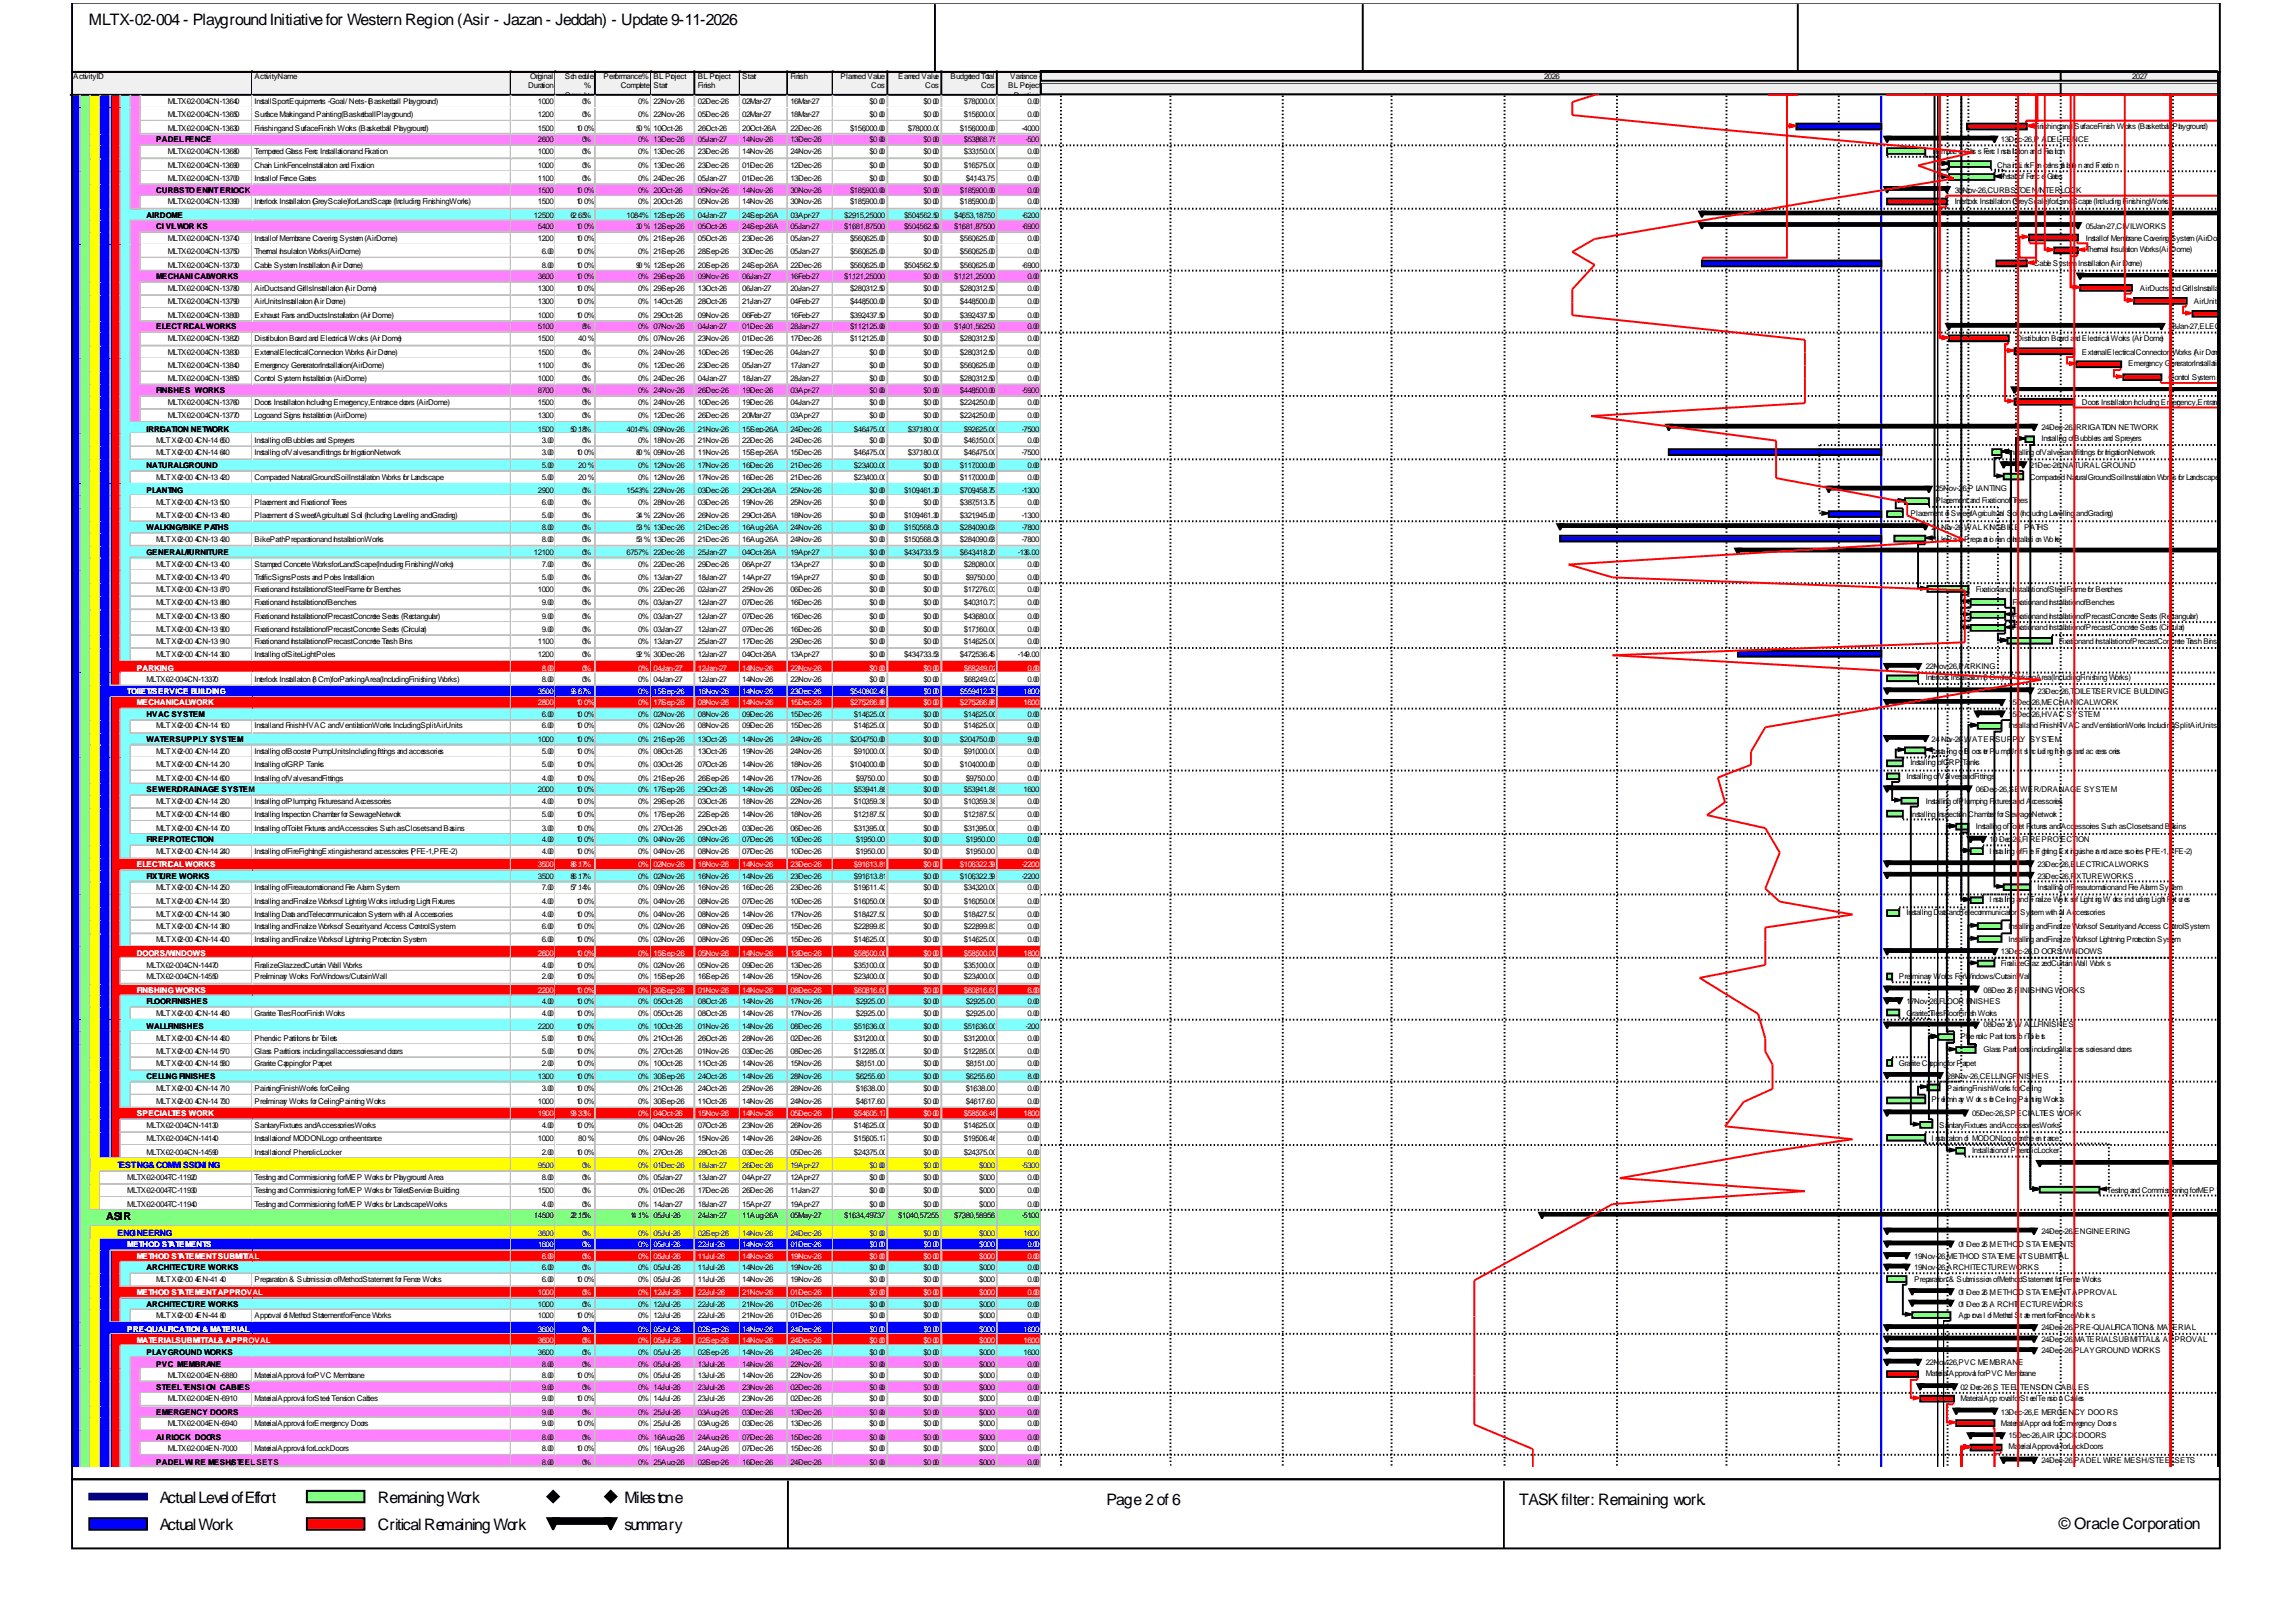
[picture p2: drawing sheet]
<svg xmlns="http://www.w3.org/2000/svg" width="420mm" height="297mm" viewBox="0 0 420 297" stroke-linecap="round" stroke-linejoin="round" font-family="sans-serif">
<defs><g id="words">
<g font-size="2.9">
<text x="16.2" y="4.5">MLTX-02-004 - Playground Initiative for Western Region (Asir - Jazan - Jeddah) - Update 9-11-2026</text>
<text x="29.3" y="275.1">Actual Level of Effort</text>
<text x="69.1" y="275.1">Remaining Work</text>
<text x="114.3" y="275.1">Milestone</text>
<text x="202.5" y="275.5">Page 2 of 6</text>
<text x="278" y="275.5">TASK filter: Remaining work.</text>
<text x="29.3" y="280.1">Actual Work</text>
<text x="69.1" y="280.1">Critical Remaining Work</text>
<text x="114.3" y="280.1">summary</text>
<text x="376.8" y="279.7">© Oracle Corporation</text>
</g>
<text font-size="2" x="19.4" y="223.3">ASIR</text>
<g font-size="1.6" fill="#00f">
<text x="21.5" y="213.7">TESTING &amp;COMMISSIONING</text>
<text x="21.5" y="226.1">ENGINEERING</text>
</g>
<g font-size="1.4">
<text x="13.4" y="14.4">Activity ID</text>
<text x="46.6" y="14.4">Activity Name</text>
<text x="96.7" y="16.2">Duration</text>
<text x="97" y="14.4">Original</text>
<text x="103.4" y="14.4">Sch edule</text>
<text x="103.4" y="18">Comp lete</text>
<text x="106.9" y="16.2">%</text>
<text x="110.4" y="14.4">Performance %</text>
<text x="113.6" y="16.2">Complete</text>
<text x="119.6" y="14.4">BL Project</text>
<text x="119.6" y="16.2">Start</text>
<text x="127.7" y="14.4">BL Project</text>
<text x="127.7" y="16.2">Finish</text>
<text x="135.8" y="14.4">Start</text>
<text x="144.6" y="14.4">Finish</text>
<text x="153.8" y="14.4">Planned Value</text>
<text x="159.5" y="16.2">Cost</text>
<text x="164.4" y="14.4">Earned Value</text>
<text x="169.3" y="16.2">Cost</text>
<text x="173.9" y="14.4">Budgeted Total</text>
<text x="179.6" y="16.2">Cost</text>
<text x="184.5" y="16.2">BL Project</text>
<text x="184.9" y="14.4">Variance -</text>
<text x="185.6" y="18">Duration</text>
<text x="282.6" y="14.4">2026</text>
<text x="390.2" y="14.4">2027</text>
<text x="30.7" y="19">MLTX-02-004-CN-13640</text>
<text x="30.7" y="21.5">MLTX-02-004-CN-13650</text>
<text x="30.7" y="24">MLTX-02-004-CN-13630</text>
<text x="46.6" y="19">Install Sport Equipments - Goal / Nets - (Basketball Playground)</text>
<text x="46.6" y="21.5">Surface Marking and Painting (Basketball Playground)</text>
<text x="46.6" y="24">Finishing and Surface Finish Works (Basketball Playground)</text>
<text x="98.4" y="19">10.00</text>
<text x="98.4" y="21.5">12.00</text>
<text x="98.4" y="24">15.00</text>
<text x="105.5" y="24">10 0%</text>
<text x="106.5" y="19">0%</text>
<text x="106.5" y="21.5">0%</text>
<text x="116.4" y="24">50 %</text>
<text x="116.8" y="19">0%</text>
<text x="116.8" y="21.5">0%</text>
<text x="119.6" y="19">22-Nov-26</text>
<text x="119.6" y="21.5">22-Nov-26</text>
<text x="119.6" y="24">10-Oct-26</text>
<text x="127.7" y="19">02-Dec-26</text>
<text x="127.7" y="21.5">05-Dec-26</text>
<text x="127.7" y="24">26-Oct-26</text>
<text x="135.8" y="19">02-Mar-27</text>
<text x="135.8" y="21.5">02-Mar-27</text>
<text x="135.8" y="24">20-Oct-26 A</text>
<text x="144.6" y="19">16-Mar-27</text>
<text x="144.6" y="21.5">18-Mar-27</text>
<text x="144.6" y="24">22-Dec-26</text>
<text x="155.6" y="24">$156,000.00</text>
<text x="159.1" y="19">$0 .00</text>
<text x="159.1" y="21.5">$0 .00</text>
<text x="166.2" y="24">$78,000.00</text>
<text x="169" y="19">$0 .00</text>
<text x="169" y="21.5">$0 .00</text>
<text x="175.7" y="24">$156,000.00</text>
<text x="176.4" y="19">$78,000.00</text>
<text x="176.4" y="21.5">$15,600.00</text>
<text x="187" y="24">-40.00</text>
<text x="188" y="19">0.00</text>
<text x="188" y="21.5">0.00</text>
<text x="372.2" y="23.6">Finishing and Surface Finish Works (Basketball Playground)</text>
<text x="28.6" y="26.1">PADEL FENCE</text>
<text x="30.7" y="28.2">MLTX-02-004-CN-13680</text>
<text x="46.6" y="28.2">Tempered Glass Fenc Installation and Fixation</text>
<text x="98.4" y="26.1">26.00</text>
<text x="98.4" y="28.2">10.00</text>
<text x="106.5" y="26.1">0%</text>
<text x="106.5" y="28.2">0%</text>
<text x="116.8" y="26.1">0%</text>
<text x="116.8" y="28.2">0%</text>
<text x="119.6" y="26.1">13-Dec-26</text>
<text x="119.6" y="28.2">13-Dec-26</text>
<text x="127.7" y="26.1">05-Jan-27</text>
<text x="127.7" y="28.2">23-Dec-26</text>
<text x="135.8" y="26.1">14-Nov-26</text>
<text x="135.8" y="28.2">14-Nov-26</text>
<text x="144.6" y="26.1">13-Dec-26</text>
<text x="144.6" y="28.2">24-Nov-26</text>
<text x="159.1" y="26.1">$0 .00</text>
<text x="159.1" y="28.2">$0 .00</text>
<text x="169" y="26.1">$0 .00</text>
<text x="169" y="28.2">$0 .00</text>
<text x="176.4" y="26.1">$53,868.75</text>
<text x="176.4" y="28.2">$33,150.00</text>
<text x="187.7" y="26.1">-5.00</text>
<text x="188" y="28.2">0.00</text>
<text x="353.5" y="28.2">Te mpere d Glas s Fenc I nsta lation an d Fixa tion</text>
<text x="366.2" y="26.1">13-Dec-26, P ADEL FENCE</text>
<text x="28.6" y="35.2">CURBSTO EN/INTERLOCK</text>
<text x="30.7" y="30.7">MLTX-02-004-CN-13690</text>
<text x="30.7" y="33.1">MLTX-02-004-CN-13700</text>
<text x="46.6" y="30.7">Chain Link Fence Installation and Fixation</text>
<text x="46.6" y="33.1">Install of Fence Gates</text>
<text x="98.4" y="30.7">10.00</text>
<text x="98.4" y="33.1">11.00</text>
<text x="98.4" y="35.2">15.00</text>
<text x="105.5" y="35.2">10 0%</text>
<text x="106.5" y="30.7">0%</text>
<text x="106.5" y="33.1">0%</text>
<text x="116.8" y="30.7">0%</text>
<text x="116.8" y="33.1">0%</text>
<text x="116.8" y="35.2">0%</text>
<text x="119.6" y="30.7">13-Dec-26</text>
<text x="119.6" y="33.1">24-Dec-26</text>
<text x="119.6" y="35.2">20-Oct-26</text>
<text x="127.7" y="30.7">23-Dec-26</text>
<text x="127.7" y="33.1">05-Jan-27</text>
<text x="127.7" y="35.2">05-Nov-26</text>
<text x="135.8" y="30.7">01-Dec-26</text>
<text x="135.8" y="33.1">01-Dec-26</text>
<text x="135.8" y="35.2">14-Nov-26</text>
<text x="144.6" y="30.7">12-Dec-26</text>
<text x="144.6" y="33.1">13-Dec-26</text>
<text x="144.6" y="35.2">30-Nov-26</text>
<text x="155.6" y="35.2">$185,900.00</text>
<text x="159.1" y="30.7">$0 .00</text>
<text x="159.1" y="33.1">$0 .00</text>
<text x="169" y="30.7">$0 .00</text>
<text x="169" y="33.1">$0 .00</text>
<text x="169" y="35.2">$0 .00</text>
<text x="175.7" y="35.2">$185,900.00</text>
<text x="176.4" y="30.7">$16,575.00</text>
<text x="176.7" y="33.1">$4,143.75</text>
<text x="188" y="30.7">0.00</text>
<text x="188" y="33.1">0.00</text>
<text x="188" y="35.2">0.00</text>
<text x="357.7" y="35.2">30-Nov-26, CURBSTOEN/INTERLOCK</text>
<text x="365.5" y="30.7">Cha in Li nk Fen ce Ins tal la tio n and Fi xatio n</text>
<text x="366.2" y="32.8">Install of Fenc e Gates</text>
<text x="26.8" y="39.8">AIR DOME</text>
<text x="28.6" y="41.9">CI VIL WOR KS</text>
<text x="30.7" y="37.4">MLTX-02-004-CN-13390</text>
<text x="46.6" y="37.4">Interlock Installation (Grey Scale) for LandScape (Including Finishing Works)</text>
<text x="97.7" y="39.8">125.00</text>
<text x="98.4" y="37.4">15.00</text>
<text x="98.4" y="41.9">54.00</text>
<text x="104.4" y="39.8">62 .65%</text>
<text x="105.5" y="37.4">10 0%</text>
<text x="105.5" y="41.9">10 0%</text>
<text x="114.7" y="39.8">10.84%</text>
<text x="116.4" y="41.9">30 %</text>
<text x="116.8" y="37.4">0%</text>
<text x="119.6" y="37.4">20-Oct-26</text>
<text x="119.6" y="39.8">12-Sep-26</text>
<text x="119.6" y="41.9">12-Sep-26</text>
<text x="127.7" y="37.4">05-Nov-26</text>
<text x="127.7" y="39.8">04-Jan-27</text>
<text x="127.7" y="41.9">05-Oct-26</text>
<text x="135.8" y="37.4">14-Nov-26</text>
<text x="135.8" y="39.8">24-Sep-26 A</text>
<text x="135.8" y="41.9">24-Sep-26 A</text>
<text x="144.6" y="37.4">30-Nov-26</text>
<text x="144.6" y="39.8">03-Apr-27</text>
<text x="144.6" y="41.9">05-Jan-27</text>
<text x="154.5" y="39.8">$2,915,250.00</text>
<text x="154.5" y="41.9">$1,681,875.00</text>
<text x="155.6" y="37.4">$185,900.00</text>
<text x="165.5" y="39.8">$504,562.50</text>
<text x="165.5" y="41.9">$504,562.50</text>
<text x="169" y="37.4">$0 .00</text>
<text x="174.6" y="39.8">$4,653,187.50</text>
<text x="174.6" y="41.9">$1,681,875.00</text>
<text x="175.7" y="37.4">$185,900.00</text>
<text x="187" y="39.8">-62.00</text>
<text x="187" y="41.9">-69.00</text>
<text x="188" y="37.4">0.00</text>
<text x="357.7" y="37.4">Interlock Installation (Grey Scale) for LandScape (Including Finishing Works)</text>
<text x="381.7" y="41.9">05-Jan-27, CIVIL WORKS</text>
<text x="30.7" y="44.1">MLTX-02-004-CN-13740</text>
<text x="30.7" y="46.5">MLTX-02-004-CN-13750</text>
<text x="46.6" y="44.1">Install of Membrane Covering System (Air Dome)</text>
<text x="46.6" y="46.5">Thermal Insulation Works (Air Dome)</text>
<text x="98.4" y="44.1">12.00</text>
<text x="99.1" y="46.5">6.00</text>
<text x="105.5" y="44.1">10 0%</text>
<text x="105.5" y="46.5">10 0%</text>
<text x="116.8" y="44.1">0%</text>
<text x="116.8" y="46.5">0%</text>
<text x="119.6" y="44.1">21-Sep-26</text>
<text x="119.6" y="46.5">21-Sep-26</text>
<text x="127.7" y="44.1">05-Oct-26</text>
<text x="127.7" y="46.5">28-Sep-26</text>
<text x="135.8" y="44.1">23-Dec-26</text>
<text x="135.8" y="46.5">30-Dec-26</text>
<text x="144.6" y="44.1">05-Jan-27</text>
<text x="144.6" y="46.5">05-Jan-27</text>
<text x="155.6" y="44.1">$560,625.00</text>
<text x="155.6" y="46.5">$560,625.00</text>
<text x="169" y="44.1">$0 .00</text>
<text x="169" y="46.5">$0 .00</text>
<text x="175.7" y="44.1">$560,625.00</text>
<text x="175.7" y="46.5">$560,625.00</text>
<text x="188" y="44.1">0.00</text>
<text x="188" y="46.5">0.00</text>
<text x="381.7" y="44.1">Install of Membrane Covering System (Air Dome)</text>
<text x="381.7" y="46.2">Thermal Insulation Works (Air Dome)</text>
<text x="28.6" y="51.1">MECHANI CAL WORKS</text>
<text x="30.7" y="49">MLTX-02-004-CN-13730</text>
<text x="30.7" y="53.2">MLTX-02-004-CN-13780</text>
<text x="46.6" y="49">Cable System Installation (Air Dome)</text>
<text x="46.6" y="53.2">Air Ducts and Grills Installation (Air Dome)</text>
<text x="98.4" y="51.1">36.00</text>
<text x="98.4" y="53.2">13.00</text>
<text x="99.1" y="49">8.00</text>
<text x="105.5" y="49">10 0%</text>
<text x="105.5" y="51.1">10 0%</text>
<text x="105.5" y="53.2">10 0%</text>
<text x="116.4" y="49">90 %</text>
<text x="116.8" y="51.1">0%</text>
<text x="116.8" y="53.2">0%</text>
<text x="119.6" y="49">12-Sep-26</text>
<text x="119.6" y="51.1">29-Sep-26</text>
<text x="119.6" y="53.2">29-Sep-26</text>
<text x="127.7" y="49">20-Sep-26</text>
<text x="127.7" y="51.1">09-Nov-26</text>
<text x="127.7" y="53.2">13-Oct-26</text>
<text x="135.8" y="49">24-Sep-26 A</text>
<text x="135.8" y="51.1">06-Jan-27</text>
<text x="135.8" y="53.2">06-Jan-27</text>
<text x="144.6" y="49">22-Dec-26</text>
<text x="144.6" y="51.1">16-Feb-27</text>
<text x="144.6" y="53.2">20-Jan-27</text>
<text x="154.5" y="51.1">$1,121,250.00</text>
<text x="155.6" y="49">$560,625.00</text>
<text x="155.6" y="53.2">$280,312.50</text>
<text x="165.5" y="49">$504,562.50</text>
<text x="169" y="51.1">$0 .00</text>
<text x="169" y="53.2">$0 .00</text>
<text x="174.6" y="51.1">$1,121,250.00</text>
<text x="175.7" y="49">$560,625.00</text>
<text x="175.7" y="53.2">$280,312.50</text>
<text x="187" y="49">-69.00</text>
<text x="188" y="51.1">0.00</text>
<text x="188" y="53.2">0.00</text>
<text x="372.2" y="48.6">Cable System Installation (Air Dome)</text>
<text x="391.6" y="53.2">Air Ducts and Grills Installation (Air Dome)</text>
<text x="30.7" y="55.7">MLTX-02-004-CN-13790</text>
<text x="30.7" y="58.2">MLTX-02-004-CN-13800</text>
<text x="46.6" y="55.7">Air Units Installation (Air Dome)</text>
<text x="46.6" y="58.2">Exhaust Fans and Ducts Instalation (Air Dome)</text>
<text x="98.4" y="55.7">13.00</text>
<text x="98.4" y="58.2">10.00</text>
<text x="105.5" y="55.7">10 0%</text>
<text x="105.5" y="58.2">10 0%</text>
<text x="116.8" y="55.7">0%</text>
<text x="116.8" y="58.2">0%</text>
<text x="119.6" y="55.7">14-Oct-26</text>
<text x="119.6" y="58.2">29-Oct-26</text>
<text x="127.7" y="55.7">28-Oct-26</text>
<text x="127.7" y="58.2">09-Nov-26</text>
<text x="135.8" y="55.7">21-Jan-27</text>
<text x="135.8" y="58.2">06-Feb-27</text>
<text x="144.6" y="55.7">04-Feb-27</text>
<text x="144.6" y="58.2">16-Feb-27</text>
<text x="155.6" y="55.7">$448,500.00</text>
<text x="155.6" y="58.2">$392,437.50</text>
<text x="169" y="55.7">$0 .00</text>
<text x="169" y="58.2">$0 .00</text>
<text x="175.7" y="55.7">$448,500.00</text>
<text x="175.7" y="58.2">$392,437.50</text>
<text x="188" y="55.7">0.00</text>
<text x="188" y="58.2">0.00</text>
<text x="401.5" y="55.7">Air Units Installation (Air Dome)</text>
<text x="28.6" y="60.3">ELECTRICAL WORKS</text>
<text x="30.7" y="62.4">MLTX-02-004-CN-13820</text>
<text x="30.7" y="64.9">MLTX-02-004-CN-13830</text>
<text x="46.6" y="62.4">Distribution Board and Electrical Works (Air Dome)</text>
<text x="46.6" y="64.9">External Electrical Connection Works (Air Dome)</text>
<text x="98.4" y="60.3">51.00</text>
<text x="98.4" y="62.4">15.00</text>
<text x="98.4" y="64.9">15.00</text>
<text x="105.8" y="62.4">40 %</text>
<text x="106.5" y="60.3">8%</text>
<text x="106.5" y="64.9">0%</text>
<text x="116.8" y="60.3">0%</text>
<text x="116.8" y="62.4">0%</text>
<text x="116.8" y="64.9">0%</text>
<text x="119.6" y="60.3">07-Nov-26</text>
<text x="119.6" y="62.4">07-Nov-26</text>
<text x="119.6" y="64.9">24-Nov-26</text>
<text x="127.7" y="60.3">04-Jan-27</text>
<text x="127.7" y="62.4">23-Nov-26</text>
<text x="127.7" y="64.9">10-Dec-26</text>
<text x="135.8" y="60.3">01-Dec-26</text>
<text x="135.8" y="62.4">01-Dec-26</text>
<text x="135.8" y="64.9">19-Dec-26</text>
<text x="144.6" y="60.3">28-Jan-27</text>
<text x="144.6" y="62.4">17-Dec-26</text>
<text x="144.6" y="64.9">04-Jan-27</text>
<text x="155.6" y="60.3">$112,125.00</text>
<text x="155.6" y="62.4">$112,125.00</text>
<text x="159.1" y="64.9">$0 .00</text>
<text x="169" y="60.3">$0 .00</text>
<text x="169" y="62.4">$0 .00</text>
<text x="169" y="64.9">$0 .00</text>
<text x="174.6" y="60.3">$1,401,562.50</text>
<text x="175.7" y="62.4">$280,312.50</text>
<text x="175.7" y="64.9">$280,312.50</text>
<text x="188" y="60.3">0.00</text>
<text x="188" y="62.4">0.00</text>
<text x="188" y="64.9">0.00</text>
<text x="369" y="62.4">Distribution Board and Electrical Works (Air Dome)</text>
<text x="381" y="64.9">External Electrical Connection Works (Air Dome)</text>
<text x="396.9" y="60.3">28-Jan-27, ELECTRICAL WORKS</text>
<text x="28.6" y="71.9">FINISHES WORKS</text>
<text x="30.7" y="67.3">MLTX-02-004-CN-13840</text>
<text x="30.7" y="69.8">MLTX-02-004-CN-13850</text>
<text x="46.6" y="67.3">Emergency Generator Installation (Air Dome)</text>
<text x="46.6" y="69.8">Control System Installation (Air Dome)</text>
<text x="98.4" y="67.3">11.00</text>
<text x="98.4" y="69.8">10.00</text>
<text x="98.4" y="71.9">87.00</text>
<text x="106.5" y="67.3">0%</text>
<text x="106.5" y="69.8">0%</text>
<text x="106.5" y="71.9">0%</text>
<text x="116.8" y="67.3">0%</text>
<text x="116.8" y="69.8">0%</text>
<text x="116.8" y="71.9">0%</text>
<text x="119.6" y="67.3">12-Dec-26</text>
<text x="119.6" y="69.8">24-Dec-26</text>
<text x="119.6" y="71.9">24-Nov-26</text>
<text x="127.7" y="67.3">23-Dec-26</text>
<text x="127.7" y="69.8">04-Jan-27</text>
<text x="127.7" y="71.9">26-Dec-26</text>
<text x="135.8" y="67.3">05-Jan-27</text>
<text x="135.8" y="69.8">18-Jan-27</text>
<text x="135.8" y="71.9">19-Dec-26</text>
<text x="144.6" y="67.3">17-Jan-27</text>
<text x="144.6" y="69.8">28-Jan-27</text>
<text x="144.6" y="71.9">03-Apr-27</text>
<text x="159.1" y="67.3">$0 .00</text>
<text x="159.1" y="69.8">$0 .00</text>
<text x="159.1" y="71.9">$0 .00</text>
<text x="169" y="67.3">$0 .00</text>
<text x="169" y="69.8">$0 .00</text>
<text x="169" y="71.9">$0 .00</text>
<text x="175.7" y="67.3">$560,625.00</text>
<text x="175.7" y="69.8">$280,312.50</text>
<text x="175.7" y="71.9">$448,500.00</text>
<text x="187" y="71.9">-59.00</text>
<text x="188" y="67.3">0.00</text>
<text x="188" y="69.8">0.00</text>
<text x="389.5" y="67">Emergency Generator Installation (Air Dome)</text>
<text x="396.9" y="69.5">Control System Installation (Air Dome)</text>
<text x="30.7" y="74">MLTX-02-004-CN-13760</text>
<text x="30.7" y="76.5">MLTX-02-004-CN-13770</text>
<text x="46.6" y="74">Doors Installation Including Emergency, Entrance doors (Air Dome)</text>
<text x="46.6" y="76.5">Logo and Signs Installation (Air Dome)</text>
<text x="98.4" y="74">15.00</text>
<text x="98.4" y="76.5">13.00</text>
<text x="106.5" y="74">0%</text>
<text x="106.5" y="76.5">0%</text>
<text x="116.8" y="74">0%</text>
<text x="116.8" y="76.5">0%</text>
<text x="119.6" y="74">24-Nov-26</text>
<text x="119.6" y="76.5">12-Dec-26</text>
<text x="127.7" y="74">10-Dec-26</text>
<text x="127.7" y="76.5">26-Dec-26</text>
<text x="135.8" y="74">19-Dec-26</text>
<text x="135.8" y="76.5">20-Mar-27</text>
<text x="144.6" y="74">04-Jan-27</text>
<text x="144.6" y="76.5">03-Apr-27</text>
<text x="159.1" y="74">$0 .00</text>
<text x="159.1" y="76.5">$0 .00</text>
<text x="169" y="74">$0 .00</text>
<text x="169" y="76.5">$0 .00</text>
<text x="175.7" y="74">$224,250.00</text>
<text x="175.7" y="76.5">$224,250.00</text>
<text x="188" y="74">0.00</text>
<text x="188" y="76.5">0.00</text>
<text x="381" y="74">Doors Installation Including Emergency, Entrance doors (Air Dome)</text>
<text x="26.8" y="79">IRRIGATION NETWORK</text>
<text x="28.6" y="81.1">MLTX-02-00 4-CN-14 650</text>
<text x="28.6" y="83.2">MLTX-02-00 4-CN-14 640</text>
<text x="46.6" y="81.1">Installing of Bubblers and Spreyers</text>
<text x="46.6" y="83.2">Installing of Valves and fittings for Irrigation Network</text>
<text x="98.4" y="79">15.00</text>
<text x="99.1" y="81.1">3.00</text>
<text x="99.1" y="83.2">3.00</text>
<text x="104.4" y="79">50 .18%</text>
<text x="105.5" y="83.2">10 0%</text>
<text x="106.5" y="81.1">0%</text>
<text x="114.7" y="79">40.14%</text>
<text x="116.4" y="83.2">80 %</text>
<text x="116.8" y="81.1">0%</text>
<text x="119.6" y="79">09-Nov-26</text>
<text x="119.6" y="81.1">18-Nov-26</text>
<text x="119.6" y="83.2">09-Nov-26</text>
<text x="127.7" y="79">21-Nov-26</text>
<text x="127.7" y="81.1">21-Nov-26</text>
<text x="127.7" y="83.2">11-Nov-26</text>
<text x="135.8" y="79">15-Sep-26 A</text>
<text x="135.8" y="81.1">22-Dec-26</text>
<text x="135.8" y="83.2">15-Sep-26 A</text>
<text x="144.6" y="79">24-Dec-26</text>
<text x="144.6" y="81.1">24-Dec-26</text>
<text x="144.6" y="83.2">15-Dec-26</text>
<text x="156.3" y="79">$46,475.00</text>
<text x="156.3" y="83.2">$46,475.00</text>
<text x="159.1" y="81.1">$0 .00</text>
<text x="166.2" y="79">$37,180.00</text>
<text x="166.2" y="83.2">$37,180.00</text>
<text x="169" y="81.1">$0 .00</text>
<text x="176.4" y="79">$92,625.00</text>
<text x="176.4" y="81.1">$46,150.00</text>
<text x="176.4" y="83.2">$46,475.00</text>
<text x="187" y="79">-75.00</text>
<text x="187" y="83.2">-75.00</text>
<text x="188" y="81.1">0.00</text>
<text x="367.6" y="83.2">Installing of Valves and fittings for Irrigation Network</text>
<text x="373.6" y="78.6">24-Dec-26, IRRIGATION NETWORK</text>
<text x="373.6" y="80.7">Installing of Bubblers and Spreyers</text>
<text x="26.8" y="85.7">NATURAL GROUND</text>
<text x="28.6" y="87.8">MLTX-02-00 4-CN-13 420</text>
<text x="46.6" y="87.8">Compacted Natural Ground Soil Installation Works for Landscape</text>
<text x="99.1" y="85.7">5.00</text>
<text x="99.1" y="87.8">5.00</text>
<text x="105.8" y="85.7">20 %</text>
<text x="105.8" y="87.8">20 %</text>
<text x="116.8" y="85.7">0%</text>
<text x="116.8" y="87.8">0%</text>
<text x="119.6" y="85.7">12-Nov-26</text>
<text x="119.6" y="87.8">12-Nov-26</text>
<text x="127.7" y="85.7">17-Nov-26</text>
<text x="127.7" y="87.8">17-Nov-26</text>
<text x="135.8" y="85.7">16-Dec-26</text>
<text x="135.8" y="87.8">16-Dec-26</text>
<text x="144.6" y="85.7">21-Dec-26</text>
<text x="144.6" y="87.8">21-Dec-26</text>
<text x="156.3" y="85.7">$23,400.00</text>
<text x="156.3" y="87.8">$23,400.00</text>
<text x="169" y="85.7">$0 .00</text>
<text x="169" y="87.8">$0 .00</text>
<text x="175.7" y="85.7">$117,000.00</text>
<text x="175.7" y="87.8">$117,000.00</text>
<text x="188" y="85.7">0.00</text>
<text x="188" y="87.8">0.00</text>
<text x="354.2" y="89.9">25-Nov-26, P LANTING</text>
<text x="371.5" y="85.7">21-Dec-26, NATURAL GROUND</text>
<text x="371.5" y="87.8">Compacted Natural Ground Soil Installation Works for Landscape</text>
<text x="26.8" y="90.3">PLANTING</text>
<text x="28.6" y="92.4">MLTX-02-00 4-CN-13 500</text>
<text x="28.6" y="94.9">MLTX-02-00 4-CN-13 480</text>
<text x="46.6" y="92.4">Placement and Fixation of Trees</text>
<text x="46.6" y="94.9">Placement of Sweet/Agricultural Soil (Including Levelling and Grading)</text>
<text x="98.4" y="90.3">29.00</text>
<text x="99.1" y="92.4">6.00</text>
<text x="99.1" y="94.9">5.00</text>
<text x="106.5" y="90.3">0%</text>
<text x="106.5" y="92.4">0%</text>
<text x="106.5" y="94.9">0%</text>
<text x="114.7" y="90.3">15.43%</text>
<text x="116.4" y="94.9">34 %</text>
<text x="116.8" y="92.4">0%</text>
<text x="119.6" y="90.3">22-Nov-26</text>
<text x="119.6" y="92.4">28-Nov-26</text>
<text x="119.6" y="94.9">22-Nov-26</text>
<text x="127.7" y="90.3">03-Dec-26</text>
<text x="127.7" y="92.4">03-Dec-26</text>
<text x="127.7" y="94.9">26-Nov-26</text>
<text x="135.8" y="90.3">29-Oct-26 A</text>
<text x="135.8" y="92.4">19-Nov-26</text>
<text x="135.8" y="94.9">29-Oct-26 A</text>
<text x="144.6" y="90.3">25-Nov-26</text>
<text x="144.6" y="92.4">25-Nov-26</text>
<text x="144.6" y="94.9">18-Nov-26</text>
<text x="159.1" y="90.3">$0 .00</text>
<text x="159.1" y="92.4">$0 .00</text>
<text x="159.1" y="94.9">$0 .00</text>
<text x="165.5" y="90.3">$109,461.30</text>
<text x="165.5" y="94.9">$109,461.30</text>
<text x="169" y="92.4">$0 .00</text>
<text x="175.7" y="90.3">$709,458.75</text>
<text x="175.7" y="92.4">$387,513.75</text>
<text x="175.7" y="94.9">$321,945.00</text>
<text x="187" y="90.3">-13.00</text>
<text x="187" y="94.9">-13.00</text>
<text x="188" y="92.4">0.00</text>
<text x="349.6" y="94.5">Placement of Sweet/Agricultural Soil (Including Levelling and Grading)</text>
<text x="354.2" y="92">Placement and Fixation of Trees</text>
<text x="26.8" y="97">WALKING/BIKE PATHS</text>
<text x="26.8" y="101.6">GENERAL/FURNITURE</text>
<text x="28.6" y="99.1">MLTX-02-00 4-CN-13 430</text>
<text x="46.6" y="99.1">Bike Path Preparation and Installation Works</text>
<text x="97.7" y="101.6">121.00</text>
<text x="99.1" y="97">8.00</text>
<text x="99.1" y="99.1">8.00</text>
<text x="106.5" y="97">0%</text>
<text x="106.5" y="99.1">0%</text>
<text x="106.5" y="101.6">0%</text>
<text x="114.7" y="101.6">67.57%</text>
<text x="116.4" y="97">53 %</text>
<text x="116.4" y="99.1">53 %</text>
<text x="119.6" y="97">13-Dec-26</text>
<text x="119.6" y="99.1">13-Dec-26</text>
<text x="119.6" y="101.6">22-Dec-26</text>
<text x="127.7" y="97">21-Dec-26</text>
<text x="127.7" y="99.1">21-Dec-26</text>
<text x="127.7" y="101.6">25-Jan-27</text>
<text x="135.8" y="97">16-Aug-26 A</text>
<text x="135.8" y="99.1">16-Aug-26 A</text>
<text x="135.8" y="101.6">04-Oct-26 A</text>
<text x="144.6" y="97">24-Nov-26</text>
<text x="144.6" y="99.1">24-Nov-26</text>
<text x="144.6" y="101.6">19-Apr-27</text>
<text x="159.1" y="97">$0 .00</text>
<text x="159.1" y="99.1">$0 .00</text>
<text x="159.1" y="101.6">$0 .00</text>
<text x="165.5" y="97">$150,568.03</text>
<text x="165.5" y="99.1">$150,568.03</text>
<text x="165.5" y="101.6">$434,733.53</text>
<text x="175.7" y="97">$284,090.63</text>
<text x="175.7" y="99.1">$284,090.63</text>
<text x="175.7" y="101.6">$643,418.20</text>
<text x="186.3" y="101.6">-136.00</text>
<text x="187" y="97">-78.00</text>
<text x="187" y="99.1">-78.00</text>
<text x="353.5" y="97">24 -Nov-26 , WAL KING/BIKE PATHS</text>
<text x="353.5" y="99.1">Bi ke Pa th Prepa rat io n an d Installati on Wo rks</text>
<text x="28.6" y="103.7">MLTX-02-00 4-CN-13 400</text>
<text x="28.6" y="106.1">MLTX-02-00 4-CN-13 470</text>
<text x="46.6" y="103.7">Stamped Concrete Works for LandScape (Including Finishing Works)</text>
<text x="46.6" y="106.1">Traffic Signs Posts and Poles Installation</text>
<text x="99.1" y="103.7">7.00</text>
<text x="99.1" y="106.1">5.00</text>
<text x="106.5" y="103.7">0%</text>
<text x="106.5" y="106.1">0%</text>
<text x="116.8" y="103.7">0%</text>
<text x="116.8" y="106.1">0%</text>
<text x="119.6" y="103.7">22-Dec-26</text>
<text x="119.6" y="106.1">13-Jan-27</text>
<text x="127.7" y="103.7">29-Dec-26</text>
<text x="127.7" y="106.1">18-Jan-27</text>
<text x="135.8" y="103.7">06-Apr-27</text>
<text x="135.8" y="106.1">14-Apr-27</text>
<text x="144.6" y="103.7">13-Apr-27</text>
<text x="144.6" y="106.1">19-Apr-27</text>
<text x="159.1" y="103.7">$0 .00</text>
<text x="159.1" y="106.1">$0 .00</text>
<text x="169" y="103.7">$0 .00</text>
<text x="169" y="106.1">$0 .00</text>
<text x="176.4" y="103.7">$28,080.00</text>
<text x="176.7" y="106.1">$9,750.00</text>
<text x="188" y="103.7">0.00</text>
<text x="188" y="106.1">0.00</text>
<text x="28.6" y="108.3">MLTX-02-00 4-CN-13 870</text>
<text x="28.6" y="110.7">MLTX-02-00 4-CN-13 880</text>
<text x="28.6" y="113.2">MLTX-02-00 4-CN-13 890</text>
<text x="46.6" y="108.3">Fixation and Installation of Steel Frame for Benches</text>
<text x="46.6" y="110.7">Fixation and Installation of Benches</text>
<text x="46.6" y="113.2">Fixation and Installation of Precast Concrete Seats (Rectangular)</text>
<text x="98.4" y="108.3">10.00</text>
<text x="99.1" y="110.7">9.00</text>
<text x="99.1" y="113.2">9.00</text>
<text x="106.5" y="108.3">0%</text>
<text x="106.5" y="110.7">0%</text>
<text x="106.5" y="113.2">0%</text>
<text x="116.8" y="108.3">0%</text>
<text x="116.8" y="110.7">0%</text>
<text x="116.8" y="113.2">0%</text>
<text x="119.6" y="108.3">22-Dec-26</text>
<text x="119.6" y="110.7">03-Jan-27</text>
<text x="119.6" y="113.2">03-Jan-27</text>
<text x="127.7" y="108.3">02-Jan-27</text>
<text x="127.7" y="110.7">12-Jan-27</text>
<text x="127.7" y="113.2">12-Jan-27</text>
<text x="135.8" y="108.3">25-Nov-26</text>
<text x="135.8" y="110.7">07-Dec-26</text>
<text x="135.8" y="113.2">07-Dec-26</text>
<text x="144.6" y="108.3">06-Dec-26</text>
<text x="144.6" y="110.7">16-Dec-26</text>
<text x="144.6" y="113.2">16-Dec-26</text>
<text x="159.1" y="108.3">$0 .00</text>
<text x="159.1" y="110.7">$0 .00</text>
<text x="159.1" y="113.2">$0 .00</text>
<text x="169" y="108.3">$0 .00</text>
<text x="169" y="110.7">$0 .00</text>
<text x="169" y="113.2">$0 .00</text>
<text x="176.4" y="108.3">$17,276.03</text>
<text x="176.4" y="110.7">$40,310.73</text>
<text x="176.4" y="113.2">$43,680.00</text>
<text x="188" y="108.3">0.00</text>
<text x="188" y="110.7">0.00</text>
<text x="188" y="113.2">0.00</text>
<text x="361.6" y="108.3">Fixation and Installation of Steel Frame for Benches</text>
<text x="368.3" y="110.7">Fixation and Installation of Benches</text>
<text x="368.3" y="113.2">Fixation and Installation of Precast Concrete Seats (Rectangular)</text>
<text x="28.6" y="115.7">MLTX-02-00 4-CN-13 900</text>
<text x="28.6" y="117.8">MLTX-02-00 4-CN-13 910</text>
<text x="46.6" y="115.7">Fixation and Installation of Precast Concrete Seats (Circular)</text>
<text x="46.6" y="117.8">Fixation and Installation of Precast Concrete Trash Bins</text>
<text x="98.4" y="117.8">11.00</text>
<text x="99.1" y="115.7">9.00</text>
<text x="106.5" y="115.7">0%</text>
<text x="106.5" y="117.8">0%</text>
<text x="116.8" y="115.7">0%</text>
<text x="116.8" y="117.8">0%</text>
<text x="119.6" y="115.7">03-Jan-27</text>
<text x="119.6" y="117.8">13-Jan-27</text>
<text x="127.7" y="115.7">12-Jan-27</text>
<text x="127.7" y="117.8">25-Jan-27</text>
<text x="135.8" y="115.7">07-Dec-26</text>
<text x="135.8" y="117.8">17-Dec-26</text>
<text x="144.6" y="115.7">16-Dec-26</text>
<text x="144.6" y="117.8">29-Dec-26</text>
<text x="159.1" y="115.7">$0 .00</text>
<text x="159.1" y="117.8">$0 .00</text>
<text x="169" y="115.7">$0 .00</text>
<text x="169" y="117.8">$0 .00</text>
<text x="176.4" y="115.7">$17,160.00</text>
<text x="176.4" y="117.8">$14,625.00</text>
<text x="188" y="115.7">0.00</text>
<text x="188" y="117.8">0.00</text>
<text x="368.3" y="115.3">Fixation and Installation of Precast Concrete Seats (Circular)</text>
<text x="376.8" y="117.8">Fixation and Installation of Precast Concrete Trash Bins</text>
<text x="26.8" y="124.8">MLTX-02-004-CN-13370</text>
<text x="28.6" y="120.3">MLTX-02-00 4-CN-14 360</text>
<text x="46.6" y="120.3">Installing of Site Light Poles</text>
<text x="46.6" y="124.8">Interlock Installation (8 Cm) for Parking Area (Including Finishing Works)</text>
<text x="98.4" y="120.3">12.00</text>
<text x="99.1" y="124.8">8.00</text>
<text x="106.5" y="120.3">0%</text>
<text x="106.5" y="124.8">0%</text>
<text x="116.4" y="120.3">92 %</text>
<text x="116.8" y="124.8">0%</text>
<text x="119.6" y="120.3">30-Dec-26</text>
<text x="119.6" y="124.8">04-Jan-27</text>
<text x="127.7" y="120.3">12-Jan-27</text>
<text x="127.7" y="124.8">12-Jan-27</text>
<text x="135.8" y="120.3">04-Oct-26 A</text>
<text x="135.8" y="124.8">14-Nov-26</text>
<text x="144.6" y="120.3">13-Apr-27</text>
<text x="144.6" y="124.8">22-Nov-26</text>
<text x="159.1" y="120.3">$0 .00</text>
<text x="159.1" y="124.8">$0 .00</text>
<text x="165.5" y="120.3">$434,733.53</text>
<text x="169" y="124.8">$0 .00</text>
<text x="175.7" y="120.3">$472,536.45</text>
<text x="176.4" y="124.8">$68,249.02</text>
<text x="186.3" y="120.3">-149.00</text>
<text x="188" y="124.8">0.00</text>
<text x="352.4" y="122.4">22-Nov-26, PARKING</text>
<text x="352.4" y="124.5">Interlock Installation (8 Cm) for Parking Area (Including Finishing Works)</text>
<text x="26.8" y="131.2">HVAC SYSTEM</text>
<text x="99.1" y="131.2">6.00</text>
<text x="105.5" y="131.2">10 0%</text>
<text x="116.8" y="131.2">0%</text>
<text x="119.6" y="131.2">02-Nov-26</text>
<text x="127.7" y="131.2">08-Nov-26</text>
<text x="135.8" y="131.2">09-Dec-26</text>
<text x="144.6" y="131.2">15-Dec-26</text>
<text x="156.3" y="131.2">$14,625.00</text>
<text x="169" y="131.2">$0 .00</text>
<text x="176.4" y="131.2">$14,625.00</text>
<text x="188" y="131.2">0.00</text>
<text x="367.6" y="129.1">15-Dec-26, MECHANICAL WORK</text>
<text x="367.6" y="131.2">15-Dec-26, HVAC SYSTEM</text>
<text x="372.9" y="127">23-Dec-26, TOILET/SERVICE BUILDING</text>
<text x="26.8" y="135.8">WATER SUPPLY SYSTEM</text>
<text x="28.6" y="133.3">MLTX-02-00 4-CN-14 160</text>
<text x="28.6" y="137.9">MLTX-02-00 4-CN-14 200</text>
<text x="46.6" y="133.3">Install and Finish HVAC and Ventilation Works Including Split Air Units</text>
<text x="46.6" y="137.9">Installing of Booster Pump Units Including fittings and accessories</text>
<text x="98.4" y="135.8">10.00</text>
<text x="99.1" y="133.3">6.00</text>
<text x="99.1" y="137.9">5.00</text>
<text x="105.5" y="133.3">10 0%</text>
<text x="105.5" y="135.8">10 0%</text>
<text x="105.5" y="137.9">10 0%</text>
<text x="116.8" y="133.3">0%</text>
<text x="116.8" y="135.8">0%</text>
<text x="116.8" y="137.9">0%</text>
<text x="119.6" y="133.3">02-Nov-26</text>
<text x="119.6" y="135.8">21-Sep-26</text>
<text x="119.6" y="137.9">08-Oct-26</text>
<text x="127.7" y="133.3">08-Nov-26</text>
<text x="127.7" y="135.8">13-Oct-26</text>
<text x="127.7" y="137.9">13-Oct-26</text>
<text x="135.8" y="133.3">09-Dec-26</text>
<text x="135.8" y="135.8">14-Nov-26</text>
<text x="135.8" y="137.9">19-Nov-26</text>
<text x="144.6" y="133.3">15-Dec-26</text>
<text x="144.6" y="135.8">24-Nov-26</text>
<text x="144.6" y="137.9">24-Nov-26</text>
<text x="155.6" y="135.8">$204,750.00</text>
<text x="156.3" y="133.3">$14,625.00</text>
<text x="156.3" y="137.9">$91,000.00</text>
<text x="169" y="133.3">$0 .00</text>
<text x="169" y="135.8">$0 .00</text>
<text x="169" y="137.9">$0 .00</text>
<text x="175.7" y="135.8">$204,750.00</text>
<text x="176.4" y="133.3">$14,625.00</text>
<text x="176.4" y="137.9">$91,000.00</text>
<text x="188" y="133.3">0.00</text>
<text x="188" y="135.8">9.00</text>
<text x="188" y="137.9">0.00</text>
<text x="353.5" y="135.8">24 -Nov-26 , WATER SUPPLY SYSTEM</text>
<text x="353.5" y="137.9">I nsta ling o f B oos terPu mp Unit s I nc ludi ng fit tin gs and ac cess ories</text>
<text x="367.6" y="133.3">Install and Finish HVAC and Ventilation Works Including Split Air Units</text>
<text x="28.6" y="140.4">MLTX-02-00 4-CN-14 210</text>
<text x="28.6" y="142.8">MLTX-02-00 4-CN-14 600</text>
<text x="46.6" y="140.4">Installing of GRP Tanks</text>
<text x="46.6" y="142.8">Installing of Valves and Fittings</text>
<text x="99.1" y="140.4">5.00</text>
<text x="99.1" y="142.8">4.00</text>
<text x="105.5" y="140.4">10 0%</text>
<text x="105.5" y="142.8">10 0%</text>
<text x="116.8" y="140.4">0%</text>
<text x="116.8" y="142.8">0%</text>
<text x="119.6" y="140.4">03-Oct-26</text>
<text x="119.6" y="142.8">21-Sep-26</text>
<text x="127.7" y="140.4">07-Oct-26</text>
<text x="127.7" y="142.8">26-Sep-26</text>
<text x="135.8" y="140.4">14-Nov-26</text>
<text x="135.8" y="142.8">14-Nov-26</text>
<text x="144.6" y="140.4">18-Nov-26</text>
<text x="144.6" y="142.8">17-Nov-26</text>
<text x="155.6" y="140.4">$104,000.00</text>
<text x="156.6" y="142.8">$9,750.00</text>
<text x="169" y="140.4">$0 .00</text>
<text x="169" y="142.8">$0 .00</text>
<text x="175.7" y="140.4">$104,000.00</text>
<text x="176.7" y="142.8">$9,750.00</text>
<text x="188" y="140.4">0.00</text>
<text x="188" y="142.8">0.00</text>
<text x="348.9" y="142.5">Installing of Valves and Fittings</text>
<text x="349.6" y="140">Installing of GRP Tanks</text>
<text x="26.8" y="145">SEWER/DRAINAGE SYSTEM</text>
<text x="28.6" y="147.1">MLTX-02-00 4-CN-14 230</text>
<text x="28.6" y="149.5">MLTX-02-00 4-CN-14 680</text>
<text x="46.6" y="147.1">Installing of Plumping Fixtures and Accessories</text>
<text x="46.6" y="149.5">Installing Inspection Chamber for Sewage Network</text>
<text x="98.4" y="145">20.00</text>
<text x="99.1" y="147.1">4.00</text>
<text x="99.1" y="149.5">5.00</text>
<text x="105.5" y="145">10 0%</text>
<text x="105.5" y="147.1">10 0%</text>
<text x="105.5" y="149.5">10 0%</text>
<text x="116.8" y="145">0%</text>
<text x="116.8" y="147.1">0%</text>
<text x="116.8" y="149.5">0%</text>
<text x="119.6" y="145">17-Sep-26</text>
<text x="119.6" y="147.1">29-Sep-26</text>
<text x="119.6" y="149.5">17-Sep-26</text>
<text x="127.7" y="145">29-Oct-26</text>
<text x="127.7" y="147.1">03-Oct-26</text>
<text x="127.7" y="149.5">22-Sep-26</text>
<text x="135.8" y="145">14-Nov-26</text>
<text x="135.8" y="147.1">18-Nov-26</text>
<text x="135.8" y="149.5">14-Nov-26</text>
<text x="144.6" y="145">06-Dec-26</text>
<text x="144.6" y="147.1">22-Nov-26</text>
<text x="144.6" y="149.5">18-Nov-26</text>
<text x="156.3" y="145">$53,941.88</text>
<text x="156.3" y="147.1">$10,359.38</text>
<text x="156.3" y="149.5">$12,187.50</text>
<text x="169" y="145">$0 .00</text>
<text x="169" y="147.1">$0 .00</text>
<text x="169" y="149.5">$0 .00</text>
<text x="176.4" y="145">$53,941.88</text>
<text x="176.4" y="147.1">$10,359.38</text>
<text x="176.4" y="149.5">$12,187.50</text>
<text x="187.3" y="145">16.00</text>
<text x="188" y="147.1">0.00</text>
<text x="188" y="149.5">0.00</text>
<text x="349.6" y="149.5">Installing Inspection Chamber for Sewage Network</text>
<text x="352.4" y="147.1">Installing of Plumping Fixtures and Accessories</text>
<text x="361.6" y="145">06-Dec-26, SEWER/DRAINAGE SYSTEM</text>
<text x="26.8" y="154.1">FIRE PROTECTION</text>
<text x="28.6" y="152">MLTX-02-00 4-CN-14 700</text>
<text x="46.6" y="152">Installing of Toilet Fixtures and Accessories Such as Closets and Basins</text>
<text x="99.1" y="152">3.00</text>
<text x="99.1" y="154.1">4.00</text>
<text x="105.5" y="152">10 0%</text>
<text x="105.5" y="154.1">10 0%</text>
<text x="116.8" y="152">0%</text>
<text x="116.8" y="154.1">0%</text>
<text x="119.6" y="152">27-Oct-26</text>
<text x="119.6" y="154.1">04-Nov-26</text>
<text x="127.7" y="152">29-Oct-26</text>
<text x="127.7" y="154.1">08-Nov-26</text>
<text x="135.8" y="152">03-Dec-26</text>
<text x="135.8" y="154.1">07-Dec-26</text>
<text x="144.6" y="152">06-Dec-26</text>
<text x="144.6" y="154.1">10-Dec-26</text>
<text x="156.3" y="152">$31,395.00</text>
<text x="156.6" y="154.1">$1,950.00</text>
<text x="169" y="152">$0 .00</text>
<text x="169" y="154.1">$0 .00</text>
<text x="176.4" y="152">$31,395.00</text>
<text x="176.7" y="154.1">$1,950.00</text>
<text x="188" y="152">0.00</text>
<text x="188" y="154.1">0.00</text>
<text x="361.6" y="151.7">Installing of Toilet Fixtures and Accessories Such as Closets and Basins</text>
<text x="364.1" y="154.1">10 -Dec-26, FI RE PROTECTION</text>
<text x="26.8" y="160.8">FIXTURE WORKS</text>
<text x="28.6" y="156.2">MLTX-02-00 4-CN-14 240</text>
<text x="46.6" y="156.2">Installing of Fire Fighting Extinguisher and accessories (PFE-1, PFE-2)</text>
<text x="98.4" y="160.8">35.00</text>
<text x="99.1" y="156.2">4.00</text>
<text x="104.4" y="160.8">86 .17%</text>
<text x="105.5" y="156.2">10 0%</text>
<text x="116.8" y="156.2">0%</text>
<text x="116.8" y="160.8">0%</text>
<text x="119.6" y="156.2">04-Nov-26</text>
<text x="119.6" y="160.8">02-Nov-26</text>
<text x="127.7" y="156.2">08-Nov-26</text>
<text x="127.7" y="160.8">16-Nov-26</text>
<text x="135.8" y="156.2">07-Dec-26</text>
<text x="135.8" y="160.8">14-Nov-26</text>
<text x="144.6" y="156.2">10-Dec-26</text>
<text x="144.6" y="160.8">23-Dec-26</text>
<text x="156.3" y="160.8">$91,613.81</text>
<text x="156.6" y="156.2">$1,950.00</text>
<text x="169" y="156.2">$0 .00</text>
<text x="169" y="160.8">$0 .00</text>
<text x="175.7" y="160.8">$106,322.39</text>
<text x="176.7" y="156.2">$1,950.00</text>
<text x="187" y="160.8">-22.00</text>
<text x="188" y="156.2">0.00</text>
<text x="364.1" y="156.2">I nsta ling of Fi re Fi ghting Ext inguishe r a nd acce sso ries (PFE-1, PFE-2)</text>
<text x="372.9" y="158.7">23-Dec-26, ELECTRICAL WORKS</text>
<text x="372.9" y="160.8">23-Dec-26, FIXTURE WORKS</text>
<text x="28.6" y="162.9">MLTX-02-00 4-CN-14 250</text>
<text x="28.6" y="165.4">MLTX-02-00 4-CN-14 320</text>
<text x="28.6" y="167.9">MLTX-02-00 4-CN-14 340</text>
<text x="46.6" y="162.9">Installing of Fire automation and Fire Alarm System</text>
<text x="46.6" y="165.4">Installing and Finalize Works of Lighting Works including Light Fixtures</text>
<text x="46.6" y="167.9">Installing Data and Telecommunication System with al Accessories</text>
<text x="99.1" y="162.9">7.00</text>
<text x="99.1" y="165.4">4.00</text>
<text x="99.1" y="167.9">4.00</text>
<text x="104.4" y="162.9">57 .14%</text>
<text x="105.5" y="165.4">10 0%</text>
<text x="105.5" y="167.9">10 0%</text>
<text x="116.8" y="162.9">0%</text>
<text x="116.8" y="165.4">0%</text>
<text x="116.8" y="167.9">0%</text>
<text x="119.6" y="162.9">09-Nov-26</text>
<text x="119.6" y="165.4">04-Nov-26</text>
<text x="119.6" y="167.9">04-Nov-26</text>
<text x="127.7" y="162.9">16-Nov-26</text>
<text x="127.7" y="165.4">08-Nov-26</text>
<text x="127.7" y="167.9">08-Nov-26</text>
<text x="135.8" y="162.9">16-Dec-26</text>
<text x="135.8" y="165.4">07-Dec-26</text>
<text x="135.8" y="167.9">14-Nov-26</text>
<text x="144.6" y="162.9">23-Dec-26</text>
<text x="144.6" y="165.4">10-Dec-26</text>
<text x="144.6" y="167.9">17-Nov-26</text>
<text x="156.3" y="162.9">$19,611.43</text>
<text x="156.3" y="165.4">$16,050.06</text>
<text x="156.3" y="167.9">$18,427.50</text>
<text x="169" y="162.9">$0 .00</text>
<text x="169" y="165.4">$0 .00</text>
<text x="169" y="167.9">$0 .00</text>
<text x="176.4" y="162.9">$34,320.00</text>
<text x="176.4" y="165.4">$16,050.06</text>
<text x="176.4" y="167.9">$18,427.50</text>
<text x="188" y="162.9">0.00</text>
<text x="188" y="165.4">0.00</text>
<text x="188" y="167.9">0.00</text>
<text x="348.9" y="167.5">Installing Data and Telecommunication System with al Accessories</text>
<text x="364.1" y="165.1">I nsta ling and Fi nalize Wo rk s of Light ing W orks incl uding Light Fixt ures</text>
<text x="372.9" y="162.9">Installing of Fire automation and Fire Alarm System</text>
<text x="28.6" y="170">MLTX-02-00 4-CN-14 380</text>
<text x="28.6" y="172.5">MLTX-02-00 4-CN-14 400</text>
<text x="46.6" y="170">Installing and Finalize Works of Security and Access Control System</text>
<text x="46.6" y="172.5">Installing and Finalize Works of Lightning Protection System</text>
<text x="99.1" y="170">6.00</text>
<text x="99.1" y="172.5">6.00</text>
<text x="105.5" y="170">10 0%</text>
<text x="105.5" y="172.5">10 0%</text>
<text x="116.8" y="170">0%</text>
<text x="116.8" y="172.5">0%</text>
<text x="119.6" y="170">02-Nov-26</text>
<text x="119.6" y="172.5">02-Nov-26</text>
<text x="127.7" y="170">08-Nov-26</text>
<text x="127.7" y="172.5">08-Nov-26</text>
<text x="135.8" y="170">09-Dec-26</text>
<text x="135.8" y="172.5">09-Dec-26</text>
<text x="144.6" y="170">15-Dec-26</text>
<text x="144.6" y="172.5">15-Dec-26</text>
<text x="156.3" y="170">$22,899.83</text>
<text x="156.3" y="172.5">$14,625.00</text>
<text x="169" y="170">$0 .00</text>
<text x="169" y="172.5">$0 .00</text>
<text x="176.4" y="170">$22,899.83</text>
<text x="176.4" y="172.5">$14,625.00</text>
<text x="188" y="170">0.00</text>
<text x="188" y="172.5">0.00</text>
<text x="367.6" y="170">Installing and Finalize Works of Security and Access Control System</text>
<text x="367.6" y="172.5">Installing and Finalize Works of Lightning Protection System</text>
<text x="26.8" y="177.1">MLTX-02-004-CN-14470</text>
<text x="26.8" y="179.2">MLTX-02-004-CN-14550</text>
<text x="46.6" y="177.1">Finalize Glazzed Curtain Wall Works</text>
<text x="46.6" y="179.2">Preliminary Works For Windows/Curtain Wall</text>
<text x="99.1" y="177.1">4.00</text>
<text x="99.1" y="179.2">2.00</text>
<text x="105.5" y="177.1">10 0%</text>
<text x="105.5" y="179.2">10 0%</text>
<text x="116.8" y="177.1">0%</text>
<text x="116.8" y="179.2">0%</text>
<text x="119.6" y="177.1">02-Nov-26</text>
<text x="119.6" y="179.2">15-Sep-26</text>
<text x="127.7" y="177.1">05-Nov-26</text>
<text x="127.7" y="179.2">16-Sep-26</text>
<text x="135.8" y="177.1">09-Dec-26</text>
<text x="135.8" y="179.2">14-Nov-26</text>
<text x="144.6" y="177.1">13-Dec-26</text>
<text x="144.6" y="179.2">15-Nov-26</text>
<text x="156.3" y="177.1">$35,100.00</text>
<text x="156.3" y="179.2">$23,400.00</text>
<text x="169" y="177.1">$0 .00</text>
<text x="169" y="179.2">$0 .00</text>
<text x="176.4" y="177.1">$35,100.00</text>
<text x="176.4" y="179.2">$23,400.00</text>
<text x="188" y="177.1">0.00</text>
<text x="188" y="179.2">0.00</text>
<text x="347.5" y="179.2">Preliminary Works For Windows/Curtain Wall</text>
<text x="366.2" y="174.6">13-Dec-26, D OORS/WINDOWS</text>
<text x="366.2" y="176.7">Finalize Glaz zed Curtain Wall Work s</text>
<text x="26.8" y="183.8">FLOOR FINISHES</text>
<text x="28.6" y="185.9">MLTX-02-00 4-CN-14 480</text>
<text x="46.6" y="185.9">Granite Tiles Floor Finish Works</text>
<text x="99.1" y="183.8">4.00</text>
<text x="99.1" y="185.9">4.00</text>
<text x="105.5" y="183.8">10 0%</text>
<text x="105.5" y="185.9">10 0%</text>
<text x="116.8" y="183.8">0%</text>
<text x="116.8" y="185.9">0%</text>
<text x="119.6" y="183.8">05-Oct-26</text>
<text x="119.6" y="185.9">05-Oct-26</text>
<text x="127.7" y="183.8">08-Oct-26</text>
<text x="127.7" y="185.9">08-Oct-26</text>
<text x="135.8" y="183.8">14-Nov-26</text>
<text x="135.8" y="185.9">14-Nov-26</text>
<text x="144.6" y="183.8">17-Nov-26</text>
<text x="144.6" y="185.9">17-Nov-26</text>
<text x="156.6" y="183.8">$2,925.00</text>
<text x="156.6" y="185.9">$2,925.00</text>
<text x="169" y="183.8">$0 .00</text>
<text x="169" y="185.9">$0 .00</text>
<text x="176.7" y="183.8">$2,925.00</text>
<text x="176.7" y="185.9">$2,925.00</text>
<text x="188" y="183.8">0.00</text>
<text x="188" y="185.9">0.00</text>
<text x="348.9" y="183.8">17-Nov-26, FLOOR FINISHES</text>
<text x="348.9" y="185.9">Granite Tiles Floor Finish Works</text>
<text x="363" y="181.6">08-Dec-26 , FINISHING WORKS</text>
<text x="26.8" y="188.3">WALL FINISHES</text>
<text x="28.6" y="190.5">MLTX-02-00 4-CN-14 460</text>
<text x="46.6" y="190.5">Phenolic Partitions for Toilets</text>
<text x="98.4" y="188.3">22.00</text>
<text x="99.1" y="190.5">5.00</text>
<text x="105.5" y="188.3">10 0%</text>
<text x="105.5" y="190.5">10 0%</text>
<text x="116.8" y="188.3">0%</text>
<text x="116.8" y="190.5">0%</text>
<text x="119.6" y="188.3">10-Oct-26</text>
<text x="119.6" y="190.5">21-Oct-26</text>
<text x="127.7" y="188.3">01-Nov-26</text>
<text x="127.7" y="190.5">26-Oct-26</text>
<text x="135.8" y="188.3">14-Nov-26</text>
<text x="135.8" y="190.5">28-Nov-26</text>
<text x="144.6" y="188.3">08-Dec-26</text>
<text x="144.6" y="190.5">02-Dec-26</text>
<text x="156.3" y="188.3">$51,636.00</text>
<text x="156.3" y="190.5">$31,200.00</text>
<text x="169" y="188.3">$0 .00</text>
<text x="169" y="190.5">$0 .00</text>
<text x="176.4" y="188.3">$51,636.00</text>
<text x="176.4" y="190.5">$31,200.00</text>
<text x="187.7" y="188.3">-2.00</text>
<text x="188" y="190.5">0.00</text>
<text x="358.8" y="190.1">Phe nolic Parti tions fo r Toi le ts</text>
<text x="363" y="188">08-Dec-26 , W ALL FINISHES</text>
<text x="26.8" y="197.5">CELLING FINISHES</text>
<text x="28.6" y="192.9">MLTX-02-00 4-CN-14 570</text>
<text x="28.6" y="195">MLTX-02-00 4-CN-14 580</text>
<text x="46.6" y="192.9">Glass Partitions including all accessories and doors</text>
<text x="46.6" y="195">Granite Capping for Parpet</text>
<text x="98.4" y="197.5">13.00</text>
<text x="99.1" y="192.9">5.00</text>
<text x="99.1" y="195">2.00</text>
<text x="105.5" y="192.9">10 0%</text>
<text x="105.5" y="195">10 0%</text>
<text x="105.5" y="197.5">10 0%</text>
<text x="116.8" y="192.9">0%</text>
<text x="116.8" y="195">0%</text>
<text x="116.8" y="197.5">0%</text>
<text x="119.6" y="192.9">27-Oct-26</text>
<text x="119.6" y="195">10-Oct-26</text>
<text x="119.6" y="197.5">30-Sep-26</text>
<text x="127.7" y="192.9">01-Nov-26</text>
<text x="127.7" y="195">11-Oct-26</text>
<text x="127.7" y="197.5">24-Oct-26</text>
<text x="135.8" y="192.9">03-Dec-26</text>
<text x="135.8" y="195">14-Nov-26</text>
<text x="135.8" y="197.5">14-Nov-26</text>
<text x="144.6" y="192.9">08-Dec-26</text>
<text x="144.6" y="195">15-Nov-26</text>
<text x="144.6" y="197.5">28-Nov-26</text>
<text x="156.3" y="192.9">$12,285.00</text>
<text x="156.6" y="195">$8,151.00</text>
<text x="156.6" y="197.5">$6,255.60</text>
<text x="169" y="192.9">$0 .00</text>
<text x="169" y="195">$0 .00</text>
<text x="169" y="197.5">$0 .00</text>
<text x="176.4" y="192.9">$12,285.00</text>
<text x="176.7" y="195">$8,151.00</text>
<text x="176.7" y="197.5">$6,255.60</text>
<text x="188" y="192.9">0.00</text>
<text x="188" y="195">0.00</text>
<text x="188" y="197.5">8.00</text>
<text x="347.5" y="195">Granite Capping for Parpet</text>
<text x="356.3" y="197.5">28-Nov-26, CELLING FINISHES</text>
<text x="363" y="192.6">Glass Parti ions including all ac ces sories and doors</text>
<text x="28.6" y="199.6">MLTX-02-00 4-CN-14 710</text>
<text x="28.6" y="202.1">MLTX-02-00 4-CN-14 730</text>
<text x="46.6" y="199.6">Painting Finish Works for Ceiling</text>
<text x="46.6" y="202.1">Preliminary Works for Ceiling Painting Works</text>
<text x="98.4" y="202.1">10.00</text>
<text x="99.1" y="199.6">3.00</text>
<text x="105.5" y="199.6">10 0%</text>
<text x="105.5" y="202.1">10 0%</text>
<text x="116.8" y="199.6">0%</text>
<text x="116.8" y="202.1">0%</text>
<text x="119.6" y="199.6">21-Oct-26</text>
<text x="119.6" y="202.1">30-Sep-26</text>
<text x="127.7" y="199.6">24-Oct-26</text>
<text x="127.7" y="202.1">11-Oct-26</text>
<text x="135.8" y="199.6">25-Nov-26</text>
<text x="135.8" y="202.1">14-Nov-26</text>
<text x="144.6" y="199.6">28-Nov-26</text>
<text x="144.6" y="202.1">24-Nov-26</text>
<text x="156.6" y="199.6">$1,638.00</text>
<text x="156.6" y="202.1">$4,617.60</text>
<text x="169" y="199.6">$0 .00</text>
<text x="169" y="202.1">$0 .00</text>
<text x="176.7" y="199.6">$1,638.00</text>
<text x="176.7" y="202.1">$4,617.60</text>
<text x="188" y="199.6">0.00</text>
<text x="188" y="202.1">0.00</text>
<text x="353.5" y="201.8">Preli min ary W ork s forCe ilng Pai nt ing Work s</text>
<text x="356.3" y="199.6">Painting Finish Works for Ceiling</text>
<text x="26.8" y="206.3">MLTX-02-004-CN-14130</text>
<text x="26.8" y="208.8">MLTX-02-004-CN-14140</text>
<text x="46.6" y="206.3">Sanitary Fixtures and Accessories Works</text>
<text x="46.6" y="208.8">Installation of MODON Logo on the entrance</text>
<text x="98.4" y="208.8">10.00</text>
<text x="99.1" y="206.3">4.00</text>
<text x="105.5" y="206.3">10 0%</text>
<text x="105.8" y="208.8">80 %</text>
<text x="116.8" y="206.3">0%</text>
<text x="116.8" y="208.8">0%</text>
<text x="119.6" y="206.3">04-Oct-26</text>
<text x="119.6" y="208.8">04-Nov-26</text>
<text x="127.7" y="206.3">07-Oct-26</text>
<text x="127.7" y="208.8">15-Nov-26</text>
<text x="135.8" y="206.3">23-Nov-26</text>
<text x="135.8" y="208.8">14-Nov-26</text>
<text x="144.6" y="206.3">26-Nov-26</text>
<text x="144.6" y="208.8">24-Nov-26</text>
<text x="156.3" y="206.3">$14,625.00</text>
<text x="156.3" y="208.8">$15,605.17</text>
<text x="169" y="206.3">$0 .00</text>
<text x="169" y="208.8">$0 .00</text>
<text x="176.4" y="206.3">$14,625.00</text>
<text x="176.4" y="208.8">$19,506.46</text>
<text x="188" y="206.3">0.00</text>
<text x="188" y="208.8">0.00</text>
<text x="353.5" y="208.8">I nsta lation of MODON Log o on the en trance</text>
<text x="354.9" y="206.3">Sanitary Fixtures and Accessories Works</text>
<text x="360.9" y="204.2">05-Dec-26, SPECIALTIES WORK</text>
<text x="23.3" y="215.9">MLTX-02-004-TC-11920</text>
<text x="26.8" y="211.3">MLTX-02-004-CN-14590</text>
<text x="46.6" y="211.3">Installation of Phenolic Locker</text>
<text x="46.6" y="215.9">Testing and Commissioning for MEP Works for Playground Area</text>
<text x="99.1" y="211.3">2.00</text>
<text x="99.1" y="215.9">8.00</text>
<text x="105.5" y="211.3">10 0%</text>
<text x="106.5" y="215.9">0%</text>
<text x="116.8" y="211.3">0%</text>
<text x="116.8" y="215.9">0%</text>
<text x="119.6" y="211.3">27-Oct-26</text>
<text x="119.6" y="215.9">05-Jan-27</text>
<text x="127.7" y="211.3">28-Oct-26</text>
<text x="127.7" y="215.9">13-Jan-27</text>
<text x="135.8" y="211.3">03-Dec-26</text>
<text x="135.8" y="215.9">04-Apr-27</text>
<text x="144.6" y="211.3">05-Dec-26</text>
<text x="144.6" y="215.9">12-Apr-27</text>
<text x="156.3" y="211.3">$24,375.00</text>
<text x="159.1" y="215.9">$0 .00</text>
<text x="169" y="211.3">$0 .00</text>
<text x="169" y="215.9">$0 .00</text>
<text x="176.4" y="211.3">$24,375.00</text>
<text x="179.2" y="215.9">$0.00</text>
<text x="188" y="211.3">0.00</text>
<text x="188" y="215.9">0.00</text>
<text x="360.9" y="210.9">Installation of Phenolic Locker</text>
<text x="23.3" y="218.3">MLTX-02-004-TC-11930</text>
<text x="23.3" y="220.8">MLTX-02-004-TC-11940</text>
<text x="46.6" y="218.3">Testing and Commissioning for MEP Works for Toilet/Service Building</text>
<text x="46.6" y="220.8">Testing and Commissioning for MEP Works for Landscape Works</text>
<text x="98.4" y="218.3">15.00</text>
<text x="99.1" y="220.8">4.00</text>
<text x="106.5" y="218.3">0%</text>
<text x="106.5" y="220.8">0%</text>
<text x="116.8" y="218.3">0%</text>
<text x="116.8" y="220.8">0%</text>
<text x="119.6" y="218.3">01-Dec-26</text>
<text x="119.6" y="220.8">14-Jan-27</text>
<text x="127.7" y="218.3">17-Dec-26</text>
<text x="127.7" y="220.8">18-Jan-27</text>
<text x="135.8" y="218.3">26-Dec-26</text>
<text x="135.8" y="220.8">15-Apr-27</text>
<text x="144.6" y="218.3">11-Jan-27</text>
<text x="144.6" y="220.8">19-Apr-27</text>
<text x="159.1" y="218.3">$0 .00</text>
<text x="159.1" y="220.8">$0 .00</text>
<text x="169" y="218.3">$0 .00</text>
<text x="169" y="220.8">$0 .00</text>
<text x="179.2" y="218.3">$0.00</text>
<text x="179.2" y="220.8">$0.00</text>
<text x="188" y="218.3">0.00</text>
<text x="188" y="220.8">0.00</text>
<text x="385.6" y="218.3">Testing and Commissioning for MEP Works for Toilet/Service Build</text>
<text x="97.7" y="222.9">145.00</text>
<text x="104.4" y="222.9">22 .15%</text>
<text x="115.4" y="222.9">14 .1%</text>
<text x="119.6" y="222.9">05-Jul-26</text>
<text x="127.7" y="222.9">24-Jan-27</text>
<text x="135.8" y="222.9">11-Aug-26 A</text>
<text x="144.6" y="222.9">05-May-27</text>
<text x="154.5" y="222.9">$1,634,497.37</text>
<text x="164.4" y="222.9">$1,040,572.55</text>
<text x="174.6" y="222.9">$7,380,589.56</text>
<text x="187" y="222.9">-51.00</text>
<text x="373.6" y="225.7">24-Dec-26, ENGINEERING</text>
<text x="26.8" y="232.4">ARCHITECTURE WORKS</text>
<text x="99.1" y="232.4">6.00</text>
<text x="106.5" y="232.4">0%</text>
<text x="116.8" y="232.4">0%</text>
<text x="119.6" y="232.4">05-Jul-26</text>
<text x="127.7" y="232.4">11-Jul-26</text>
<text x="135.8" y="232.4">14-Nov-26</text>
<text x="144.6" y="232.4">19-Nov-26</text>
<text x="159.1" y="232.4">$0 .00</text>
<text x="169" y="232.4">$0 .00</text>
<text x="179.2" y="232.4">$0.00</text>
<text x="188" y="232.4">0.00</text>
<text x="350.3" y="230.3">19-Nov-26, METHOD STATEMENT SUBMITTAL</text>
<text x="350.3" y="232.4">19-Nov-26, ARCHITECTURE WORKS</text>
<text x="358.4" y="228.2">01 -Dec-26 , METHOD STATEMENTS</text>
<text x="26.8" y="239.1">ARCHITECTURE WORKS</text>
<text x="28.6" y="234.6">MLTX-02-00 4-EN-41 40</text>
<text x="46.6" y="234.6">Preparation &amp; Submission of Method Statement for Fence Works</text>
<text x="98.4" y="239.1">10.00</text>
<text x="99.1" y="234.6">6.00</text>
<text x="105.5" y="234.6">10 0%</text>
<text x="106.5" y="239.1">0%</text>
<text x="116.8" y="234.6">0%</text>
<text x="116.8" y="239.1">0%</text>
<text x="119.6" y="234.6">05-Jul-26</text>
<text x="119.6" y="239.1">12-Jul-26</text>
<text x="127.7" y="234.6">11-Jul-26</text>
<text x="127.7" y="239.1">22-Jul-26</text>
<text x="135.8" y="234.6">14-Nov-26</text>
<text x="135.8" y="239.1">21-Nov-26</text>
<text x="144.6" y="234.6">19-Nov-26</text>
<text x="144.6" y="239.1">01-Dec-26</text>
<text x="159.1" y="234.6">$0 .00</text>
<text x="159.1" y="239.1">$0 .00</text>
<text x="169" y="234.6">$0 .00</text>
<text x="169" y="239.1">$0 .00</text>
<text x="179.2" y="234.6">$0.00</text>
<text x="179.2" y="239.1">$0.00</text>
<text x="188" y="234.6">0.00</text>
<text x="188" y="239.1">0.00</text>
<text x="350.3" y="234.6">Preparation &amp; Submission of Method Statement for Fence Works</text>
<text x="358.4" y="237">01 -Dec-26 , METHOD STATEMENT APPROVAL</text>
<text x="358.4" y="239.1">01 -Dec-26 , A RCHITECTURE WORKS</text>
<text x="28.6" y="241.3">MLTX-02-00 4-EN-44 80</text>
<text x="46.6" y="241.3">Approval of Method Statement for Fence Works</text>
<text x="98.4" y="241.3">10.00</text>
<text x="105.5" y="241.3">10 0%</text>
<text x="116.8" y="241.3">0%</text>
<text x="119.6" y="241.3">12-Jul-26</text>
<text x="127.7" y="241.3">22-Jul-26</text>
<text x="135.8" y="241.3">21-Nov-26</text>
<text x="144.6" y="241.3">01-Dec-26</text>
<text x="159.1" y="241.3">$0 .00</text>
<text x="169" y="241.3">$0 .00</text>
<text x="179.2" y="241.3">$0.00</text>
<text x="188" y="241.3">0.00</text>
<text x="358.4" y="241.3">App rova l of Method St ate ment for Fence Wo rk s</text>
<text x="373.6" y="243.4">24-Dec-26, PRE-QUALIFICATION &amp; MATERIAL</text>
<text x="373.6" y="245.5">24-Dec-26, MATERIAL SUBMITTAL &amp; APPROVAL</text>
<text x="26.8" y="248">PLAYGROUND WORKS</text>
<text x="28.6" y="250.1">PVC MEMBRANE</text>
<text x="98.4" y="248">36.00</text>
<text x="99.1" y="250.1">8.00</text>
<text x="106.5" y="248">0%</text>
<text x="106.5" y="250.1">0%</text>
<text x="116.8" y="248">0%</text>
<text x="116.8" y="250.1">0%</text>
<text x="119.6" y="248">05-Jul-26</text>
<text x="119.6" y="250.1">05-Jul-26</text>
<text x="127.7" y="248">02-Sep-26</text>
<text x="127.7" y="250.1">13-Jul-26</text>
<text x="135.8" y="248">14-Nov-26</text>
<text x="135.8" y="250.1">14-Nov-26</text>
<text x="144.6" y="248">24-Dec-26</text>
<text x="144.6" y="250.1">22-Nov-26</text>
<text x="159.1" y="248">$0 .00</text>
<text x="159.1" y="250.1">$0 .00</text>
<text x="169" y="248">$0 .00</text>
<text x="169" y="250.1">$0 .00</text>
<text x="179.2" y="248">$0.00</text>
<text x="179.2" y="250.1">$0.00</text>
<text x="187.3" y="248">16.00</text>
<text x="188" y="250.1">0.00</text>
<text x="352.4" y="249.7">22-Nov-26, PVC MEMBRANE</text>
<text x="352.4" y="251.8">Material Approval for PVC Membrane</text>
<text x="373.6" y="247.6">24-Dec-26, PLAYGROUND WORKS</text>
<text x="28.6" y="254.3">STEEL TENSI ON CABLES</text>
<text x="30.7" y="252.2">MLTX-02-004-EN-6880</text>
<text x="30.7" y="256.4">MLTX-02-004-EN-6910</text>
<text x="46.6" y="252.2">Material Approval for PVC Membrane</text>
<text x="46.6" y="256.4">Material Approval for Steel Tension Cables</text>
<text x="99.1" y="252.2">8.00</text>
<text x="99.1" y="254.3">9.00</text>
<text x="99.1" y="256.4">9.00</text>
<text x="105.5" y="252.2">10 0%</text>
<text x="105.5" y="256.4">10 0%</text>
<text x="106.5" y="254.3">0%</text>
<text x="116.8" y="252.2">0%</text>
<text x="116.8" y="254.3">0%</text>
<text x="116.8" y="256.4">0%</text>
<text x="119.6" y="252.2">05-Jul-26</text>
<text x="119.6" y="254.3">14-Jul-26</text>
<text x="119.6" y="256.4">14-Jul-26</text>
<text x="127.7" y="252.2">13-Jul-26</text>
<text x="127.7" y="254.3">23-Jul-26</text>
<text x="127.7" y="256.4">23-Jul-26</text>
<text x="135.8" y="252.2">14-Nov-26</text>
<text x="135.8" y="254.3">23-Nov-26</text>
<text x="135.8" y="256.4">23-Nov-26</text>
<text x="144.6" y="252.2">22-Nov-26</text>
<text x="144.6" y="254.3">02-Dec-26</text>
<text x="144.6" y="256.4">02-Dec-26</text>
<text x="159.1" y="252.2">$0 .00</text>
<text x="159.1" y="254.3">$0 .00</text>
<text x="159.1" y="256.4">$0 .00</text>
<text x="169" y="252.2">$0 .00</text>
<text x="169" y="254.3">$0 .00</text>
<text x="169" y="256.4">$0 .00</text>
<text x="179.2" y="252.2">$0.00</text>
<text x="179.2" y="254.3">$0.00</text>
<text x="179.2" y="256.4">$0.00</text>
<text x="188" y="252.2">0.00</text>
<text x="188" y="254.3">0.00</text>
<text x="188" y="256.4">0.00</text>
<text x="358.8" y="254.3">02 -Dec-26 , S TEEL TENSION CABL ES</text>
<text x="358.8" y="256.4">Material App roval for St eel Te nsio n Cables</text>
<text x="28.6" y="258.9">EMERGENCY DOORS</text>
<text x="28.6" y="263.5">AI R LOCK DOORS</text>
<text x="30.7" y="261">MLTX-02-004-EN-6940</text>
<text x="46.6" y="261">Material Approval for Emergency Doors</text>
<text x="99.1" y="258.9">9.00</text>
<text x="99.1" y="261">9.00</text>
<text x="99.1" y="263.5">8.00</text>
<text x="105.5" y="261">10 0%</text>
<text x="106.5" y="258.9">0%</text>
<text x="106.5" y="263.5">0%</text>
<text x="116.8" y="258.9">0%</text>
<text x="116.8" y="261">0%</text>
<text x="116.8" y="263.5">0%</text>
<text x="119.6" y="258.9">25-Jul-26</text>
<text x="119.6" y="261">25-Jul-26</text>
<text x="119.6" y="263.5">16-Aug-26</text>
<text x="127.7" y="258.9">03-Aug-26</text>
<text x="127.7" y="261">03-Aug-26</text>
<text x="127.7" y="263.5">24-Aug-26</text>
<text x="135.8" y="258.9">03-Dec-26</text>
<text x="135.8" y="261">03-Dec-26</text>
<text x="135.8" y="263.5">07-Dec-26</text>
<text x="144.6" y="258.9">13-Dec-26</text>
<text x="144.6" y="261">13-Dec-26</text>
<text x="144.6" y="263.5">15-Dec-26</text>
<text x="159.1" y="258.9">$0 .00</text>
<text x="159.1" y="261">$0 .00</text>
<text x="159.1" y="263.5">$0 .00</text>
<text x="169" y="258.9">$0 .00</text>
<text x="169" y="261">$0 .00</text>
<text x="169" y="263.5">$0 .00</text>
<text x="179.2" y="258.9">$0.00</text>
<text x="179.2" y="261">$0.00</text>
<text x="179.2" y="263.5">$0.00</text>
<text x="188" y="258.9">0.00</text>
<text x="188" y="261">0.00</text>
<text x="188" y="263.5">0.00</text>
<text x="366.2" y="258.9">13-Dec-26, E MERGENCY DOO RS</text>
<text x="366.2" y="261">Material Approval for Emergency Doors</text>
<text x="367.6" y="263.1">15-Dec-26, AIR LOCK DOORS</text>
<text x="28.6" y="268.1">PADEL WI RE MESH/STEEL SETS</text>
<text x="30.7" y="265.6">MLTX-02-004-EN-7000</text>
<text x="46.6" y="265.6">Material Approval for Lock Doors</text>
<text x="99.1" y="265.6">8.00</text>
<text x="99.1" y="268.1">8.00</text>
<text x="105.5" y="265.6">10 0%</text>
<text x="106.5" y="268.1">0%</text>
<text x="116.8" y="265.6">0%</text>
<text x="116.8" y="268.1">0%</text>
<text x="119.6" y="265.6">16-Aug-26</text>
<text x="119.6" y="268.1">25-Aug-26</text>
<text x="127.7" y="265.6">24-Aug-26</text>
<text x="127.7" y="268.1">02-Sep-26</text>
<text x="135.8" y="265.6">07-Dec-26</text>
<text x="135.8" y="268.1">16-Dec-26</text>
<text x="144.6" y="265.6">15-Dec-26</text>
<text x="144.6" y="268.1">24-Dec-26</text>
<text x="159.1" y="265.6">$0 .00</text>
<text x="159.1" y="268.1">$0 .00</text>
<text x="169" y="265.6">$0 .00</text>
<text x="169" y="268.1">$0 .00</text>
<text x="179.2" y="265.6">$0.00</text>
<text x="179.2" y="268.1">$0.00</text>
<text x="188" y="265.6">0.00</text>
<text x="188" y="268.1">0.00</text>
<text x="367.6" y="265.3">Material Approval for Lock Doors</text>
<text x="373.6" y="267.7">24-Dec-26, PADEL WIRE MESH/STEEL SETS</text>
</g>
<g font-size="1.4" fill="#fff">
<text x="25" y="122.7">PARKING</text>
<text x="99.1" y="122.7">8.00</text>
<text x="106.5" y="122.7">0%</text>
<text x="116.8" y="122.7">0%</text>
<text x="119.6" y="122.7">04-Jan-27</text>
<text x="127.7" y="122.7">12-Jan-27</text>
<text x="135.8" y="122.7">14-Nov-26</text>
<text x="144.6" y="122.7">22-Nov-26</text>
<text x="159.1" y="122.7">$0 .00</text>
<text x="169" y="122.7">$0 .00</text>
<text x="176.4" y="122.7">$68,249.02</text>
<text x="188" y="122.7">0.00</text>
<text x="23.3" y="127">TOILET/SERVICE BUILDING</text>
<text x="25" y="129.1">MECHANICAL WORK</text>
<text x="98.4" y="127">35.00</text>
<text x="98.4" y="129.1">28.00</text>
<text x="104.4" y="127">96 .67%</text>
<text x="105.5" y="129.1">10 0%</text>
<text x="116.8" y="127">0%</text>
<text x="116.8" y="129.1">0%</text>
<text x="119.6" y="127">15-Sep-26</text>
<text x="119.6" y="129.1">17-Sep-26</text>
<text x="127.7" y="127">16-Nov-26</text>
<text x="127.7" y="129.1">08-Nov-26</text>
<text x="135.8" y="127">14-Nov-26</text>
<text x="135.8" y="129.1">14-Nov-26</text>
<text x="144.6" y="127">23-Dec-26</text>
<text x="144.6" y="129.1">15-Dec-26</text>
<text x="155.6" y="127">$540,802.46</text>
<text x="155.6" y="129.1">$275,266.88</text>
<text x="169" y="127">$0 .00</text>
<text x="169" y="129.1">$0 .00</text>
<text x="175.7" y="127">$559,412.32</text>
<text x="175.7" y="129.1">$275,266.88</text>
<text x="187.3" y="127">18.00</text>
<text x="187.3" y="129.1">16.00</text>
<text x="25" y="158.7">ELECTRICAL WORKS</text>
<text x="98.4" y="158.7">35.00</text>
<text x="104.4" y="158.7">86 .17%</text>
<text x="116.8" y="158.7">0%</text>
<text x="119.6" y="158.7">02-Nov-26</text>
<text x="127.7" y="158.7">16-Nov-26</text>
<text x="135.8" y="158.7">14-Nov-26</text>
<text x="144.6" y="158.7">23-Dec-26</text>
<text x="156.3" y="158.7">$91,613.81</text>
<text x="169" y="158.7">$0 .00</text>
<text x="175.7" y="158.7">$106,322.39</text>
<text x="187" y="158.7">-22.00</text>
<text x="25" y="174.9">DOORS/WINDOWS</text>
<text x="98.4" y="174.9">26.00</text>
<text x="105.5" y="174.9">10 0%</text>
<text x="116.8" y="174.9">0%</text>
<text x="119.6" y="174.9">15-Sep-26</text>
<text x="127.7" y="174.9">05-Nov-26</text>
<text x="135.8" y="174.9">14-Nov-26</text>
<text x="144.6" y="174.9">13-Dec-26</text>
<text x="156.3" y="174.9">$58,500.00</text>
<text x="169" y="174.9">$0 .00</text>
<text x="176.4" y="174.9">$58,500.00</text>
<text x="187.3" y="174.9">18.00</text>
<text x="25" y="181.6">FINISHING WORKS</text>
<text x="98.4" y="181.6">22.00</text>
<text x="105.5" y="181.6">10 0%</text>
<text x="116.8" y="181.6">0%</text>
<text x="119.6" y="181.6">30-Sep-26</text>
<text x="127.7" y="181.6">01-Nov-26</text>
<text x="135.8" y="181.6">14-Nov-26</text>
<text x="144.6" y="181.6">08-Dec-26</text>
<text x="156.3" y="181.6">$60,816.60</text>
<text x="169" y="181.6">$0 .00</text>
<text x="176.4" y="181.6">$60,816.60</text>
<text x="188" y="181.6">6.00</text>
<text x="25" y="204.2">SPECIALTIES WORK</text>
<text x="98.4" y="204.2">19.00</text>
<text x="104.4" y="204.2">93 .33%</text>
<text x="116.8" y="204.2">0%</text>
<text x="119.6" y="204.2">04-Oct-26</text>
<text x="127.7" y="204.2">15-Nov-26</text>
<text x="135.8" y="204.2">14-Nov-26</text>
<text x="144.6" y="204.2">05-Dec-26</text>
<text x="156.3" y="204.2">$54,605.17</text>
<text x="169" y="204.2">$0 .00</text>
<text x="176.4" y="204.2">$58,506.46</text>
<text x="187.3" y="204.2">18.00</text>
<text x="23.3" y="228.2">METHOD STATEMENTS</text>
<text x="25" y="230.3">METHOD STATEMENT SUBMITTAL</text>
<text x="98.4" y="228.2">16.00</text>
<text x="99.1" y="230.3">6.00</text>
<text x="106.5" y="228.2">0%</text>
<text x="106.5" y="230.3">0%</text>
<text x="116.8" y="228.2">0%</text>
<text x="116.8" y="230.3">0%</text>
<text x="119.6" y="228.2">05-Jul-26</text>
<text x="119.6" y="230.3">05-Jul-26</text>
<text x="127.7" y="228.2">22-Jul-26</text>
<text x="127.7" y="230.3">11-Jul-26</text>
<text x="135.8" y="228.2">14-Nov-26</text>
<text x="135.8" y="230.3">14-Nov-26</text>
<text x="144.6" y="228.2">01-Dec-26</text>
<text x="144.6" y="230.3">19-Nov-26</text>
<text x="159.1" y="228.2">$0 .00</text>
<text x="159.1" y="230.3">$0 .00</text>
<text x="169" y="228.2">$0 .00</text>
<text x="169" y="230.3">$0 .00</text>
<text x="179.2" y="228.2">$0.00</text>
<text x="179.2" y="230.3">$0.00</text>
<text x="188" y="228.2">0.00</text>
<text x="188" y="230.3">0.00</text>
<text x="25" y="237">METHOD STATEMENT APPROVAL</text>
<text x="98.4" y="237">10.00</text>
<text x="106.5" y="237">0%</text>
<text x="116.8" y="237">0%</text>
<text x="119.6" y="237">12-Jul-26</text>
<text x="127.7" y="237">22-Jul-26</text>
<text x="135.8" y="237">21-Nov-26</text>
<text x="144.6" y="237">01-Dec-26</text>
<text x="159.1" y="237">$0 .00</text>
<text x="169" y="237">$0 .00</text>
<text x="179.2" y="237">$0.00</text>
<text x="188" y="237">0.00</text>
<text x="23.3" y="243.7">PRE-QUALIFICATION &amp; MATERIAL</text>
<text x="25" y="245.8">MATERIAL SUBMITTAL &amp; APPROVAL</text>
<text x="98.4" y="243.7">36.00</text>
<text x="98.4" y="245.8">36.00</text>
<text x="106.5" y="243.7">0%</text>
<text x="106.5" y="245.8">0%</text>
<text x="116.8" y="243.7">0%</text>
<text x="116.8" y="245.8">0%</text>
<text x="119.6" y="243.7">05-Jul-26</text>
<text x="119.6" y="245.8">05-Jul-26</text>
<text x="127.7" y="243.7">02-Sep-26</text>
<text x="127.7" y="245.8">02-Sep-26</text>
<text x="135.8" y="243.7">14-Nov-26</text>
<text x="135.8" y="245.8">14-Nov-26</text>
<text x="144.6" y="243.7">24-Dec-26</text>
<text x="144.6" y="245.8">24-Dec-26</text>
<text x="159.1" y="243.7">$0 .00</text>
<text x="159.1" y="245.8">$0 .00</text>
<text x="169" y="243.7">$0 .00</text>
<text x="169" y="245.8">$0 .00</text>
<text x="179.2" y="243.7">$0.00</text>
<text x="179.2" y="245.8">$0.00</text>
<text x="187.3" y="243.7">16.00</text>
<text x="187.3" y="245.8">16.00</text>
</g>
<g font-size="1.4" fill="#00f">
<text x="98.4" y="213.7">95.00</text>
<text x="106.5" y="213.7">0%</text>
<text x="116.8" y="213.7">0%</text>
<text x="119.6" y="213.7">01-Dec-26</text>
<text x="127.7" y="213.7">18-Jan-27</text>
<text x="135.8" y="213.7">26-Dec-26</text>
<text x="144.6" y="213.7">19-Apr-27</text>
<text x="159.1" y="213.7">$0 .00</text>
<text x="169" y="213.7">$0 .00</text>
<text x="179.2" y="213.7">$0.00</text>
<text x="187" y="213.7">-53.00</text>
<text x="98.4" y="226.1">36.00</text>
<text x="106.5" y="226.1">0%</text>
<text x="116.8" y="226.1">0%</text>
<text x="119.6" y="226.1">05-Jul-26</text>
<text x="127.7" y="226.1">02-Sep-26</text>
<text x="135.8" y="226.1">14-Nov-26</text>
<text x="144.6" y="226.1">24-Dec-26</text>
<text x="159.1" y="226.1">$0 .00</text>
<text x="169" y="226.1">$0 .00</text>
<text x="179.2" y="226.1">$0.00</text>
<text x="187.3" y="226.1">16.00</text>
</g>
</g></defs>
<path d="M13.1 13h33.1v4.6h-33.1z" fill="#f0f0f0"/>
<path d="M46.1 12.9v4.5h-33.3" fill="none" stroke="#000" stroke-width=".35"/>
<path d="M46.2 13h47.3v4.6h-47.3z" fill="#f0f0f0"/>
<path d="M93.5 12.9v4.5h-47.4" fill="none" stroke="#000" stroke-width=".35"/>
<path d="M93.5 13h8.1v4.6h-8.1z" fill="#f0f0f0"/>
<path d="M101.6 12.9v4.5h-8.1" fill="none" stroke="#000" stroke-width=".35"/>
<path d="M101.6 13h7.4v4.6h-7.4z" fill="#f0f0f0"/>
<path d="M108.9 12.9v4.5h-7.3" fill="none" stroke="#000" stroke-width=".35"/>
<path d="M109 13h10.2v4.6h-10.2z" fill="#f0f0f0"/>
<path d="M119.2 12.9v4.5h-10.3" fill="none" stroke="#000" stroke-width=".35"/>
<path d="M119.2 13h8.2v4.6h-8.2z" fill="#f0f0f0"/>
<path d="M127.1 12.9v4.5h-7.9" fill="none" stroke="#000" stroke-width=".35"/>
<path d="M127.4 13h8.1v4.6h-8.1z" fill="#f0f0f0"/>
<path d="M135.4 12.9v4.5h-8.3" fill="none" stroke="#000" stroke-width=".35"/>
<path d="M135.5 13h8.8v4.6h-8.8z" fill="#f0f0f0"/>
<path d="M144.1 12.9v4.5h-8.7" fill="none" stroke="#000" stroke-width=".35"/>
<path d="M144.3 13h8.1v4.6h-8.1z" fill="#f0f0f0"/>
<path d="M152.4 12.9v4.5h-8.3" fill="none" stroke="#000" stroke-width=".35"/>
<path d="M152.4 13h10.2v4.6h-10.2z" fill="#f0f0f0"/>
<path d="M162.4 12.9v4.5h-10" fill="none" stroke="#000" stroke-width=".35"/>
<path d="M162.6 13h9.9v4.6h-9.9z" fill="#f0f0f0"/>
<path d="M172.3 12.9v4.5h-9.9" fill="none" stroke="#000" stroke-width=".35"/>
<path d="M172.5 13h10.2v4.6h-10.2z" fill="#f0f0f0"/>
<path d="M182.4 12.9v4.5h-10.1" fill="none" stroke="#000" stroke-width=".35"/>
<path d="M182.7 13h7.8v4.6h-7.8z" fill="#f0f0f0"/>
<path d="M190.5 12.9v4.5h-8.1" fill="none" stroke="#000" stroke-width=".35"/>
<path d="M13.1 17.6h1.7v2.1h-1.7z" fill="#00f"/>
<path d="M14.6 17.4v2.5" fill="none" stroke="#c0c0c0" stroke-width=".35"/>
<path d="M14.8 17.6h1.8v2.1h-1.8z" fill="#80ff80"/>
<path d="M16.5 17.4v2.5" fill="none" stroke="#c0c0c0" stroke-width=".35"/>
<path d="M16.6 17.6h1.7v2.1h-1.7z" fill="#ff0"/>
<path d="M18.3 17.4v2.5" fill="none" stroke="#c0c0c0" stroke-width=".35"/>
<path d="M18.3 17.6h2.2v2.1h-2.2z" fill="#00f"/>
<path d="M20.2 17.4v2.5" fill="none" stroke="#c0c0c0" stroke-width=".35"/>
<path d="M20.5 17.6h1.7v2.1h-1.7z" fill="#f00"/>
<path d="M22 17.4v2.5" fill="none" stroke="#c0c0c0" stroke-width=".35"/>
<path d="M22.2 17.6h1.8v2.1h-1.8z" fill="#80ffff"/>
<path d="M23.9 17.4v2.5" fill="none" stroke="#c0c0c0" stroke-width=".35"/>
<path d="M24 17.6h1.8v2.1h-1.8z" fill="#ff80ff"/>
<path d="M25.7 17.4v2.5" fill="none" stroke="#c0c0c0" stroke-width=".35"/>
<path d="M25.8 17.6h20.4v2.1h-20.4z" fill="#fff"/>
<path d="M25.7 19.7h20.6M46.1 17.4v2.5" fill="none" stroke="#c0c0c0" stroke-width=".35"/>
<path d="M46.2 17.6h47.3v2.1h-47.3z" fill="#fff"/>
<path d="M93.5 17.4v2.3h-47.2" fill="none" stroke="#c0c0c0" stroke-width=".35"/>
<path d="M93.5 17.6h8.1v2.1h-8.1z" fill="#fff"/>
<path d="M101.6 17.4v2.3h-8" fill="none" stroke="#c0c0c0" stroke-width=".35"/>
<path d="M101.6 17.6h7.4v2.1h-7.4z" fill="#fff"/>
<path d="M108.9 17.4v2.3h-7.1" fill="none" stroke="#c0c0c0" stroke-width=".35"/>
<path d="M109 17.6h10.2v2.1h-10.2z" fill="#fff"/>
<path d="M119.2 17.4v2.3h-10.2" fill="none" stroke="#c0c0c0" stroke-width=".35"/>
<path d="M119.2 17.6h8.2v2.1h-8.2z" fill="#fff"/>
<path d="M127.1 17.4v2.3h-7.8" fill="none" stroke="#c0c0c0" stroke-width=".35"/>
<path d="M127.4 17.6h8.1v2.1h-8.1z" fill="#fff"/>
<path d="M135.4 17.4v2.3h-8.2" fill="none" stroke="#c0c0c0" stroke-width=".35"/>
<path d="M135.5 17.6h8.8v2.1h-8.8z" fill="#fff"/>
<path d="M144.1 17.4v2.3h-8.6" fill="none" stroke="#c0c0c0" stroke-width=".35"/>
<path d="M144.3 17.6h8.1v2.1h-8.1z" fill="#fff"/>
<path d="M152.4 17.4v2.3h-8.2" fill="none" stroke="#c0c0c0" stroke-width=".35"/>
<path d="M152.4 17.6h10.2v2.1h-10.2z" fill="#fff"/>
<path d="M162.4 17.4v2.3h-9.9" fill="none" stroke="#c0c0c0" stroke-width=".35"/>
<path d="M162.6 17.6h9.9v2.1h-9.9z" fill="#fff"/>
<path d="M172.3 17.4v2.3h-9.8" fill="none" stroke="#c0c0c0" stroke-width=".35"/>
<path d="M172.5 17.6h10.2v2.1h-10.2z" fill="#fff"/>
<path d="M182.4 17.4v2.3h-10" fill="none" stroke="#c0c0c0" stroke-width=".35"/>
<path d="M182.7 17.6h7.8v2.1h-7.8z" fill="#fff"/>
<path d="M190.5 17.4v2.3h-7.9" fill="none" stroke="#c0c0c0" stroke-width=".35"/>
<path d="M13.1 19.7h1.7v2.5h-1.7z" fill="#00f"/>
<path d="M14.6 19.7v2.5" fill="none" stroke="#c0c0c0" stroke-width=".35"/>
<path d="M14.8 19.7h1.8v2.5h-1.8z" fill="#80ff80"/>
<path d="M16.5 19.7v2.5" fill="none" stroke="#c0c0c0" stroke-width=".35"/>
<path d="M16.6 19.7h1.7v2.5h-1.7z" fill="#ff0"/>
<path d="M18.3 19.7v2.5" fill="none" stroke="#c0c0c0" stroke-width=".35"/>
<path d="M18.3 19.7h2.2v2.5h-2.2z" fill="#00f"/>
<path d="M20.2 19.7v2.5" fill="none" stroke="#c0c0c0" stroke-width=".35"/>
<path d="M20.5 19.7h1.7v2.5h-1.7z" fill="#f00"/>
<path d="M22 19.7v2.5" fill="none" stroke="#c0c0c0" stroke-width=".35"/>
<path d="M22.2 19.7h1.8v2.5h-1.8z" fill="#80ffff"/>
<path d="M23.9 19.7v2.5" fill="none" stroke="#c0c0c0" stroke-width=".35"/>
<path d="M24 19.7h1.8v2.5h-1.8z" fill="#ff80ff"/>
<path d="M25.7 19.7v2.5" fill="none" stroke="#c0c0c0" stroke-width=".35"/>
<path d="M25.8 19.7h20.4v2.5h-20.4z" fill="#fff"/>
<path d="M46.1 19.7v2.5M25.7 22.1h20.6" fill="none" stroke="#c0c0c0" stroke-width=".35"/>
<path d="M46.2 19.7h47.3v2.5h-47.3z" fill="#fff"/>
<path d="M93.5 19.7v2.4h-47.2" fill="none" stroke="#c0c0c0" stroke-width=".35"/>
<path d="M93.5 19.7h8.1v2.5h-8.1z" fill="#fff"/>
<path d="M101.6 19.7v2.4h-8" fill="none" stroke="#c0c0c0" stroke-width=".35"/>
<path d="M101.6 19.7h7.4v2.5h-7.4z" fill="#fff"/>
<path d="M108.9 19.7v2.4h-7.1" fill="none" stroke="#c0c0c0" stroke-width=".35"/>
<path d="M109 19.7h10.2v2.5h-10.2z" fill="#fff"/>
<path d="M119.2 19.7v2.4h-10.2" fill="none" stroke="#c0c0c0" stroke-width=".35"/>
<path d="M119.2 19.7h8.2v2.5h-8.2z" fill="#fff"/>
<path d="M127.1 19.7v2.4h-7.8" fill="none" stroke="#c0c0c0" stroke-width=".35"/>
<path d="M127.4 19.7h8.1v2.5h-8.1z" fill="#fff"/>
<path d="M135.4 19.7v2.4h-8.2" fill="none" stroke="#c0c0c0" stroke-width=".35"/>
<path d="M135.5 19.7h8.8v2.5h-8.8z" fill="#fff"/>
<path d="M144.1 19.7v2.4h-8.6" fill="none" stroke="#c0c0c0" stroke-width=".35"/>
<path d="M144.3 19.7h8.1v2.5h-8.1z" fill="#fff"/>
<path d="M152.4 19.7v2.4h-8.2" fill="none" stroke="#c0c0c0" stroke-width=".35"/>
<path d="M152.4 19.7h10.2v2.5h-10.2z" fill="#fff"/>
<path d="M162.4 19.7v2.4h-9.9" fill="none" stroke="#c0c0c0" stroke-width=".35"/>
<path d="M162.6 19.7h9.9v2.5h-9.9z" fill="#fff"/>
<path d="M172.3 19.7v2.4h-9.8" fill="none" stroke="#c0c0c0" stroke-width=".35"/>
<path d="M172.5 19.7h10.2v2.5h-10.2z" fill="#fff"/>
<path d="M182.4 19.7v2.4h-10" fill="none" stroke="#c0c0c0" stroke-width=".35"/>
<path d="M182.7 19.7h7.8v2.5h-7.8z" fill="#fff"/>
<path d="M190.5 19.7v2.4h-7.9" fill="none" stroke="#c0c0c0" stroke-width=".35"/>
<path d="M13.1 22.2h1.7v2.5h-1.7z" fill="#00f"/>
<path d="M14.6 22.1v2.5" fill="none" stroke="#c0c0c0" stroke-width=".35"/>
<path d="M14.8 22.2h1.8v2.5h-1.8z" fill="#80ff80"/>
<path d="M16.5 22.1v2.5" fill="none" stroke="#c0c0c0" stroke-width=".35"/>
<path d="M16.6 22.2h1.7v2.5h-1.7z" fill="#ff0"/>
<path d="M18.3 22.1v2.5" fill="none" stroke="#c0c0c0" stroke-width=".35"/>
<path d="M18.3 22.2h2.2v2.5h-2.2z" fill="#00f"/>
<path d="M20.2 22.1v2.5" fill="none" stroke="#c0c0c0" stroke-width=".35"/>
<path d="M20.5 22.2h1.7v2.5h-1.7z" fill="#f00"/>
<path d="M22 22.1v2.5" fill="none" stroke="#c0c0c0" stroke-width=".35"/>
<path d="M22.2 22.2h1.8v2.5h-1.8z" fill="#80ffff"/>
<path d="M23.9 22.1v2.5" fill="none" stroke="#c0c0c0" stroke-width=".35"/>
<path d="M24 22.2h1.8v2.5h-1.8z" fill="#ff80ff"/>
<path d="M25.7 22.1v2.5" fill="none" stroke="#c0c0c0" stroke-width=".35"/>
<path d="M25.8 22.2h20.4v2.5h-20.4z" fill="#fff"/>
<path d="M25.7 24.5h20.6M46.1 22.1v2.5" fill="none" stroke="#c0c0c0" stroke-width=".35"/>
<path d="M46.2 22.2h47.3v2.5h-47.3z" fill="#fff"/>
<path d="M93.5 22.1v2.4h-47.2" fill="none" stroke="#c0c0c0" stroke-width=".35"/>
<path d="M93.5 22.2h8.1v2.5h-8.1z" fill="#fff"/>
<path d="M101.6 22.1v2.4h-8" fill="none" stroke="#c0c0c0" stroke-width=".35"/>
<path d="M101.6 22.2h7.4v2.5h-7.4z" fill="#fff"/>
<path d="M108.9 22.1v2.4h-7.1" fill="none" stroke="#c0c0c0" stroke-width=".35"/>
<path d="M109 22.2h10.2v2.5h-10.2z" fill="#fff"/>
<path d="M119.2 22.1v2.4h-10.2" fill="none" stroke="#c0c0c0" stroke-width=".35"/>
<path d="M119.2 22.2h8.2v2.5h-8.2z" fill="#fff"/>
<path d="M127.1 22.1v2.4h-7.8" fill="none" stroke="#c0c0c0" stroke-width=".35"/>
<path d="M127.4 22.2h8.1v2.5h-8.1z" fill="#fff"/>
<path d="M135.4 22.1v2.4h-8.2" fill="none" stroke="#c0c0c0" stroke-width=".35"/>
<path d="M135.5 22.2h8.8v2.5h-8.8z" fill="#fff"/>
<path d="M144.1 22.1v2.4h-8.6" fill="none" stroke="#c0c0c0" stroke-width=".35"/>
<path d="M144.3 22.2h8.1v2.5h-8.1z" fill="#fff"/>
<path d="M152.4 22.1v2.4h-8.2" fill="none" stroke="#c0c0c0" stroke-width=".35"/>
<path d="M152.4 22.2h10.2v2.5h-10.2z" fill="#fff"/>
<path d="M162.4 22.1v2.4h-9.9" fill="none" stroke="#c0c0c0" stroke-width=".35"/>
<path d="M162.6 22.2h9.9v2.5h-9.9z" fill="#fff"/>
<path d="M172.3 22.1v2.4h-9.8" fill="none" stroke="#c0c0c0" stroke-width=".35"/>
<path d="M172.5 22.2h10.2v2.5h-10.2z" fill="#fff"/>
<path d="M182.4 22.1v2.4h-10" fill="none" stroke="#c0c0c0" stroke-width=".35"/>
<path d="M182.7 22.2h7.8v2.5h-7.8z" fill="#fff"/>
<path d="M190.5 22.1v2.4h-7.9" fill="none" stroke="#c0c0c0" stroke-width=".35"/>
<path d="M13.1 24.7h1.7v2.1h-1.7z" fill="#00f"/>
<path d="M14.6 24.5v2.2" fill="none" stroke="#c0c0c0" stroke-width=".35"/>
<path d="M14.8 24.7h1.8v2.1h-1.8z" fill="#80ff80"/>
<path d="M16.5 24.5v2.2" fill="none" stroke="#c0c0c0" stroke-width=".35"/>
<path d="M16.6 24.7h1.7v2.1h-1.7z" fill="#ff0"/>
<path d="M18.3 24.5v2.2" fill="none" stroke="#c0c0c0" stroke-width=".35"/>
<path d="M18.3 24.7h2.2v2.1h-2.2z" fill="#00f"/>
<path d="M20.2 24.5v2.2" fill="none" stroke="#c0c0c0" stroke-width=".35"/>
<path d="M20.5 24.7h1.7v2.1h-1.7z" fill="#f00"/>
<path d="M22 24.5v2.2" fill="none" stroke="#c0c0c0" stroke-width=".35"/>
<path d="M22.2 24.7h1.8v2.1h-1.8z" fill="#80ffff"/>
<path d="M23.9 24.5v2.2" fill="none" stroke="#c0c0c0" stroke-width=".35"/>
<path d="M24 24.7h22.2v2.1h-22.2z" fill="#ff80ff"/>
<path d="M25.7 26.6h20.6" fill="none" stroke="#c0c0c0" stroke-width=".35"/>
<path d="M46.2 24.7h47.3v2.1h-47.3z" fill="#ff80ff"/>
<path d="M93.5 24.5v2.1h-47.2" fill="none" stroke="#c0c0c0" stroke-width=".35"/>
<path d="M93.5 24.7h8.1v2.1h-8.1z" fill="#ff80ff"/>
<path d="M101.6 24.5v2.1h-8" fill="none" stroke="#c0c0c0" stroke-width=".35"/>
<path d="M101.6 24.7h7.4v2.1h-7.4z" fill="#ff80ff"/>
<path d="M108.9 24.5v2.1h-7.1" fill="none" stroke="#c0c0c0" stroke-width=".35"/>
<path d="M109 24.7h10.2v2.1h-10.2z" fill="#ff80ff"/>
<path d="M119.2 24.5v2.1h-10.2" fill="none" stroke="#c0c0c0" stroke-width=".35"/>
<path d="M119.2 24.7h8.2v2.1h-8.2z" fill="#ff80ff"/>
<path d="M127.1 24.5v2.1h-7.8" fill="none" stroke="#c0c0c0" stroke-width=".35"/>
<path d="M127.4 24.7h8.1v2.1h-8.1z" fill="#ff80ff"/>
<path d="M135.4 24.5v2.1h-8.2" fill="none" stroke="#c0c0c0" stroke-width=".35"/>
<path d="M135.5 24.7h8.8v2.1h-8.8z" fill="#ff80ff"/>
<path d="M144.1 24.5v2.1h-8.6" fill="none" stroke="#c0c0c0" stroke-width=".35"/>
<path d="M144.3 24.7h8.1v2.1h-8.1z" fill="#ff80ff"/>
<path d="M152.4 24.5v2.1h-8.2" fill="none" stroke="#c0c0c0" stroke-width=".35"/>
<path d="M152.4 24.7h10.2v2.1h-10.2z" fill="#ff80ff"/>
<path d="M162.4 24.5v2.1h-9.9" fill="none" stroke="#c0c0c0" stroke-width=".35"/>
<path d="M162.6 24.7h9.9v2.1h-9.9z" fill="#ff80ff"/>
<path d="M172.3 24.5v2.1h-9.8" fill="none" stroke="#c0c0c0" stroke-width=".35"/>
<path d="M172.5 24.7h10.2v2.1h-10.2z" fill="#ff80ff"/>
<path d="M182.4 24.5v2.1h-10" fill="none" stroke="#c0c0c0" stroke-width=".35"/>
<path d="M182.7 24.7h7.8v2.1h-7.8z" fill="#ff80ff"/>
<path d="M190.5 24.5v2.1h-7.9" fill="none" stroke="#c0c0c0" stroke-width=".35"/>
<path d="M13.1 26.8h1.7v2.4h-1.7z" fill="#00f"/>
<path d="M14.6 26.6v2.5" fill="none" stroke="#c0c0c0" stroke-width=".35"/>
<path d="M14.8 26.8h1.8v2.4h-1.8z" fill="#80ff80"/>
<path d="M16.5 26.6v2.5" fill="none" stroke="#c0c0c0" stroke-width=".35"/>
<path d="M16.6 26.8h1.7v2.4h-1.7z" fill="#ff0"/>
<path d="M18.3 26.6v2.5" fill="none" stroke="#c0c0c0" stroke-width=".35"/>
<path d="M18.3 26.8h2.2v2.4h-2.2z" fill="#00f"/>
<path d="M20.2 26.6v2.5" fill="none" stroke="#c0c0c0" stroke-width=".35"/>
<path d="M20.5 26.8h1.7v2.4h-1.7z" fill="#f00"/>
<path d="M22 26.6v2.5" fill="none" stroke="#c0c0c0" stroke-width=".35"/>
<path d="M22.2 26.8h1.8v2.4h-1.8z" fill="#80ffff"/>
<path d="M23.9 26.6v2.5" fill="none" stroke="#c0c0c0" stroke-width=".35"/>
<path d="M24 26.8h1.8v2.4h-1.8z" fill="#ff80ff"/>
<path d="M25.7 26.6v2.5" fill="none" stroke="#c0c0c0" stroke-width=".35"/>
<path d="M25.8 26.8h20.4v2.4h-20.4z" fill="#fff"/>
<path d="M25.7 29h20.6M46.1 26.6v2.5" fill="none" stroke="#c0c0c0" stroke-width=".35"/>
<path d="M46.2 26.8h47.3v2.4h-47.3z" fill="#fff"/>
<path d="M93.5 26.6v2.4h-47.2" fill="none" stroke="#c0c0c0" stroke-width=".35"/>
<path d="M93.5 26.8h8.1v2.4h-8.1z" fill="#fff"/>
<path d="M101.6 26.6v2.4h-8" fill="none" stroke="#c0c0c0" stroke-width=".35"/>
<path d="M101.6 26.8h7.4v2.4h-7.4z" fill="#fff"/>
<path d="M108.9 26.6v2.4h-7.1" fill="none" stroke="#c0c0c0" stroke-width=".35"/>
<path d="M109 26.8h10.2v2.4h-10.2z" fill="#fff"/>
<path d="M119.2 26.6v2.4h-10.2" fill="none" stroke="#c0c0c0" stroke-width=".35"/>
<path d="M119.2 26.8h8.2v2.4h-8.2z" fill="#fff"/>
<path d="M127.1 26.6v2.4h-7.8" fill="none" stroke="#c0c0c0" stroke-width=".35"/>
<path d="M127.4 26.8h8.1v2.4h-8.1z" fill="#fff"/>
<path d="M135.4 26.6v2.4h-8.2" fill="none" stroke="#c0c0c0" stroke-width=".35"/>
<path d="M135.5 26.8h8.8v2.4h-8.8z" fill="#fff"/>
<path d="M144.1 26.6v2.4h-8.6" fill="none" stroke="#c0c0c0" stroke-width=".35"/>
<path d="M144.3 26.8h8.1v2.4h-8.1z" fill="#fff"/>
<path d="M152.4 26.6v2.4h-8.2" fill="none" stroke="#c0c0c0" stroke-width=".35"/>
<path d="M152.4 26.8h10.2v2.4h-10.2z" fill="#fff"/>
<path d="M162.4 26.6v2.4h-9.9" fill="none" stroke="#c0c0c0" stroke-width=".35"/>
<path d="M162.6 26.8h9.9v2.4h-9.9z" fill="#fff"/>
<path d="M172.3 26.6v2.4h-9.8" fill="none" stroke="#c0c0c0" stroke-width=".35"/>
<path d="M172.5 26.8h10.2v2.4h-10.2z" fill="#fff"/>
<path d="M182.4 26.6v2.4h-10" fill="none" stroke="#c0c0c0" stroke-width=".35"/>
<path d="M182.7 26.8h7.8v2.4h-7.8z" fill="#fff"/>
<path d="M190.5 26.6v2.4h-7.9" fill="none" stroke="#c0c0c0" stroke-width=".35"/>
<path d="M13.1 29.2h1.7v2.2h-1.7z" fill="#00f"/>
<path d="M14.6 29v2.5" fill="none" stroke="#c0c0c0" stroke-width=".35"/>
<path d="M14.8 29.2h1.8v2.2h-1.8z" fill="#80ff80"/>
<path d="M16.5 29v2.5" fill="none" stroke="#c0c0c0" stroke-width=".35"/>
<path d="M16.6 29.2h1.7v2.2h-1.7z" fill="#ff0"/>
<path d="M18.3 29v2.5" fill="none" stroke="#c0c0c0" stroke-width=".35"/>
<path d="M18.3 29.2h2.2v2.2h-2.2z" fill="#00f"/>
<path d="M20.2 29v2.5" fill="none" stroke="#c0c0c0" stroke-width=".35"/>
<path d="M20.5 29.2h1.7v2.2h-1.7z" fill="#f00"/>
<path d="M22 29v2.5" fill="none" stroke="#c0c0c0" stroke-width=".35"/>
<path d="M22.2 29.2h1.8v2.2h-1.8z" fill="#80ffff"/>
<path d="M23.9 29v2.5" fill="none" stroke="#c0c0c0" stroke-width=".35"/>
<path d="M24 29.2h1.8v2.2h-1.8z" fill="#ff80ff"/>
<path d="M25.7 29v2.5" fill="none" stroke="#c0c0c0" stroke-width=".35"/>
<path d="M25.8 29.2h20.4v2.2h-20.4z" fill="#fff"/>
<path d="M25.7 31.3h20.6M46.1 29v2.5" fill="none" stroke="#c0c0c0" stroke-width=".35"/>
<path d="M46.2 29.2h47.3v2.2h-47.3z" fill="#fff"/>
<path d="M93.5 29v2.3h-47.2" fill="none" stroke="#c0c0c0" stroke-width=".35"/>
<path d="M93.5 29.2h8.1v2.2h-8.1z" fill="#fff"/>
<path d="M101.6 29v2.3h-8" fill="none" stroke="#c0c0c0" stroke-width=".35"/>
<path d="M101.6 29.2h7.4v2.2h-7.4z" fill="#fff"/>
<path d="M108.9 29v2.3h-7.1" fill="none" stroke="#c0c0c0" stroke-width=".35"/>
<path d="M109 29.2h10.2v2.2h-10.2z" fill="#fff"/>
<path d="M119.2 29v2.3h-10.2" fill="none" stroke="#c0c0c0" stroke-width=".35"/>
<path d="M119.2 29.2h8.2v2.2h-8.2z" fill="#fff"/>
<path d="M127.1 29v2.3h-7.8" fill="none" stroke="#c0c0c0" stroke-width=".35"/>
<path d="M127.4 29.2h8.1v2.2h-8.1z" fill="#fff"/>
<path d="M135.4 29v2.3h-8.2" fill="none" stroke="#c0c0c0" stroke-width=".35"/>
<path d="M135.5 29.2h8.8v2.2h-8.8z" fill="#fff"/>
<path d="M144.1 29v2.3h-8.6" fill="none" stroke="#c0c0c0" stroke-width=".35"/>
<path d="M144.3 29.2h8.1v2.2h-8.1z" fill="#fff"/>
<path d="M152.4 29v2.3h-8.2" fill="none" stroke="#c0c0c0" stroke-width=".35"/>
<path d="M152.4 29.2h10.2v2.2h-10.2z" fill="#fff"/>
<path d="M162.4 29v2.3h-9.9" fill="none" stroke="#c0c0c0" stroke-width=".35"/>
<path d="M162.6 29.2h9.9v2.2h-9.9z" fill="#fff"/>
<path d="M172.3 29v2.3h-9.8" fill="none" stroke="#c0c0c0" stroke-width=".35"/>
<path d="M172.5 29.2h10.2v2.2h-10.2z" fill="#fff"/>
<path d="M182.4 29v2.3h-10" fill="none" stroke="#c0c0c0" stroke-width=".35"/>
<path d="M182.7 29.2h7.8v2.2h-7.8z" fill="#fff"/>
<path d="M190.5 29v2.3h-7.9" fill="none" stroke="#c0c0c0" stroke-width=".35"/>
<path d="M13.1 31.4h1.7v2.4h-1.7z" fill="#00f"/>
<path d="M14.6 31.3v2.5" fill="none" stroke="#c0c0c0" stroke-width=".35"/>
<path d="M14.8 31.4h1.8v2.4h-1.8z" fill="#80ff80"/>
<path d="M16.5 31.3v2.5" fill="none" stroke="#c0c0c0" stroke-width=".35"/>
<path d="M16.6 31.4h1.7v2.4h-1.7z" fill="#ff0"/>
<path d="M18.3 31.3v2.5" fill="none" stroke="#c0c0c0" stroke-width=".35"/>
<path d="M18.3 31.4h2.2v2.4h-2.2z" fill="#00f"/>
<path d="M20.2 31.3v2.5" fill="none" stroke="#c0c0c0" stroke-width=".35"/>
<path d="M20.5 31.4h1.7v2.4h-1.7z" fill="#f00"/>
<path d="M22 31.3v2.5" fill="none" stroke="#c0c0c0" stroke-width=".35"/>
<path d="M22.2 31.4h1.8v2.4h-1.8z" fill="#80ffff"/>
<path d="M23.9 31.3v2.5" fill="none" stroke="#c0c0c0" stroke-width=".35"/>
<path d="M24 31.4h1.8v2.4h-1.8z" fill="#ff80ff"/>
<path d="M25.7 31.3v2.5" fill="none" stroke="#c0c0c0" stroke-width=".35"/>
<path d="M25.8 31.4h20.4v2.4h-20.4z" fill="#fff"/>
<path d="M25.7 33.7h20.6M46.1 31.3v2.5" fill="none" stroke="#c0c0c0" stroke-width=".35"/>
<path d="M46.2 31.4h47.3v2.4h-47.3z" fill="#fff"/>
<path d="M93.5 31.3v2.4h-47.2" fill="none" stroke="#c0c0c0" stroke-width=".35"/>
<path d="M93.5 31.4h8.1v2.4h-8.1z" fill="#fff"/>
<path d="M101.6 31.3v2.4h-8" fill="none" stroke="#c0c0c0" stroke-width=".35"/>
<path d="M101.6 31.4h7.4v2.4h-7.4z" fill="#fff"/>
<path d="M108.9 31.3v2.4h-7.1" fill="none" stroke="#c0c0c0" stroke-width=".35"/>
<path d="M109 31.4h10.2v2.4h-10.2z" fill="#fff"/>
<path d="M119.2 31.3v2.4h-10.2" fill="none" stroke="#c0c0c0" stroke-width=".35"/>
<path d="M119.2 31.4h8.2v2.4h-8.2z" fill="#fff"/>
<path d="M127.1 31.3v2.4h-7.8" fill="none" stroke="#c0c0c0" stroke-width=".35"/>
<path d="M127.4 31.4h8.1v2.4h-8.1z" fill="#fff"/>
<path d="M135.4 31.3v2.4h-8.2" fill="none" stroke="#c0c0c0" stroke-width=".35"/>
<path d="M135.5 31.4h8.8v2.4h-8.8z" fill="#fff"/>
<path d="M144.1 31.3v2.4h-8.6" fill="none" stroke="#c0c0c0" stroke-width=".35"/>
<path d="M144.3 31.4h8.1v2.4h-8.1z" fill="#fff"/>
<path d="M152.4 31.3v2.4h-8.2" fill="none" stroke="#c0c0c0" stroke-width=".35"/>
<path d="M152.4 31.4h10.2v2.4h-10.2z" fill="#fff"/>
<path d="M162.4 31.3v2.4h-9.9" fill="none" stroke="#c0c0c0" stroke-width=".35"/>
<path d="M162.6 31.4h9.9v2.4h-9.9z" fill="#fff"/>
<path d="M172.3 31.3v2.4h-9.8" fill="none" stroke="#c0c0c0" stroke-width=".35"/>
<path d="M172.5 31.4h10.2v2.4h-10.2z" fill="#fff"/>
<path d="M182.4 31.3v2.4h-10" fill="none" stroke="#c0c0c0" stroke-width=".35"/>
<path d="M182.7 31.4h7.8v2.4h-7.8z" fill="#fff"/>
<path d="M190.5 31.3v2.4h-7.9" fill="none" stroke="#c0c0c0" stroke-width=".35"/>
<path d="M13.1 33.8h1.7v2.1h-1.7z" fill="#00f"/>
<path d="M14.6 33.7v2.2" fill="none" stroke="#c0c0c0" stroke-width=".35"/>
<path d="M14.8 33.8h1.8v2.1h-1.8z" fill="#80ff80"/>
<path d="M16.5 33.7v2.2" fill="none" stroke="#c0c0c0" stroke-width=".35"/>
<path d="M16.6 33.8h1.7v2.1h-1.7z" fill="#ff0"/>
<path d="M18.3 33.7v2.2" fill="none" stroke="#c0c0c0" stroke-width=".35"/>
<path d="M18.3 33.8h2.2v2.1h-2.2z" fill="#00f"/>
<path d="M20.2 33.7v2.2" fill="none" stroke="#c0c0c0" stroke-width=".35"/>
<path d="M20.5 33.8h1.7v2.1h-1.7z" fill="#f00"/>
<path d="M22 33.7v2.2" fill="none" stroke="#c0c0c0" stroke-width=".35"/>
<path d="M22.2 33.8h1.8v2.1h-1.8z" fill="#80ffff"/>
<path d="M23.9 33.7v2.2" fill="none" stroke="#c0c0c0" stroke-width=".35"/>
<path d="M24 33.8h22.2v2.1h-22.2z" fill="#ff80ff"/>
<path d="M25.7 35.8h20.6" fill="none" stroke="#c0c0c0" stroke-width=".35"/>
<path d="M46.2 33.8h47.3v2.1h-47.3z" fill="#ff80ff"/>
<path d="M93.5 33.7v2.1h-47.2" fill="none" stroke="#c0c0c0" stroke-width=".35"/>
<path d="M93.5 33.8h8.1v2.1h-8.1z" fill="#ff80ff"/>
<path d="M101.6 33.7v2.1h-8" fill="none" stroke="#c0c0c0" stroke-width=".35"/>
<path d="M101.6 33.8h7.4v2.1h-7.4z" fill="#ff80ff"/>
<path d="M108.9 33.7v2.1h-7.1" fill="none" stroke="#c0c0c0" stroke-width=".35"/>
<path d="M109 33.8h10.2v2.1h-10.2z" fill="#ff80ff"/>
<path d="M119.2 33.7v2.1h-10.2" fill="none" stroke="#c0c0c0" stroke-width=".35"/>
<path d="M119.2 33.8h8.2v2.1h-8.2z" fill="#ff80ff"/>
<path d="M127.1 33.7v2.1h-7.8" fill="none" stroke="#c0c0c0" stroke-width=".35"/>
<path d="M127.4 33.8h8.1v2.1h-8.1z" fill="#ff80ff"/>
<path d="M135.4 33.7v2.1h-8.2" fill="none" stroke="#c0c0c0" stroke-width=".35"/>
<path d="M135.5 33.8h8.8v2.1h-8.8z" fill="#ff80ff"/>
<path d="M144.1 33.7v2.1h-8.6" fill="none" stroke="#c0c0c0" stroke-width=".35"/>
<path d="M144.3 33.8h8.1v2.1h-8.1z" fill="#ff80ff"/>
<path d="M152.4 33.7v2.1h-8.2" fill="none" stroke="#c0c0c0" stroke-width=".35"/>
<path d="M152.4 33.8h10.2v2.1h-10.2z" fill="#ff80ff"/>
<path d="M162.4 33.7v2.1h-9.9" fill="none" stroke="#c0c0c0" stroke-width=".35"/>
<path d="M162.6 33.8h9.9v2.1h-9.9z" fill="#ff80ff"/>
<path d="M172.3 33.7v2.1h-9.8" fill="none" stroke="#c0c0c0" stroke-width=".35"/>
<path d="M172.5 33.8h10.2v2.1h-10.2z" fill="#ff80ff"/>
<path d="M182.4 33.7v2.1h-10" fill="none" stroke="#c0c0c0" stroke-width=".35"/>
<path d="M182.7 33.8h7.8v2.1h-7.8z" fill="#ff80ff"/>
<path d="M190.5 33.7v2.1h-7.9" fill="none" stroke="#c0c0c0" stroke-width=".35"/>
<path d="M13.1 35.9h1.7v2.5h-1.7z" fill="#00f"/>
<path d="M14.6 35.8v2.5" fill="none" stroke="#c0c0c0" stroke-width=".35"/>
<path d="M14.8 35.9h1.8v2.5h-1.8z" fill="#80ff80"/>
<path d="M16.5 35.8v2.5" fill="none" stroke="#c0c0c0" stroke-width=".35"/>
<path d="M16.6 35.9h1.7v2.5h-1.7z" fill="#ff0"/>
<path d="M18.3 35.8v2.5" fill="none" stroke="#c0c0c0" stroke-width=".35"/>
<path d="M18.3 35.9h2.2v2.5h-2.2z" fill="#00f"/>
<path d="M20.2 35.8v2.5" fill="none" stroke="#c0c0c0" stroke-width=".35"/>
<path d="M20.5 35.9h1.7v2.5h-1.7z" fill="#f00"/>
<path d="M22 35.8v2.5" fill="none" stroke="#c0c0c0" stroke-width=".35"/>
<path d="M22.2 35.9h1.8v2.5h-1.8z" fill="#80ffff"/>
<path d="M23.9 35.8v2.5" fill="none" stroke="#c0c0c0" stroke-width=".35"/>
<path d="M24 35.9h1.8v2.5h-1.8z" fill="#ff80ff"/>
<path d="M23.9 38.2h1.9M25.7 35.8v2.5" fill="none" stroke="#c0c0c0" stroke-width=".35"/>
<path d="M25.8 35.9h20.4v2.5h-20.4z" fill="#fff"/>
<path d="M25.7 38.2h20.6M46.1 35.8v2.5" fill="none" stroke="#c0c0c0" stroke-width=".35"/>
<path d="M46.2 35.9h47.3v2.5h-47.3z" fill="#fff"/>
<path d="M93.5 35.8v2.4h-47.2" fill="none" stroke="#c0c0c0" stroke-width=".35"/>
<path d="M93.5 35.9h8.1v2.5h-8.1z" fill="#fff"/>
<path d="M101.6 35.8v2.4h-8" fill="none" stroke="#c0c0c0" stroke-width=".35"/>
<path d="M101.6 35.9h7.4v2.5h-7.4z" fill="#fff"/>
<path d="M108.9 35.8v2.4h-7.1" fill="none" stroke="#c0c0c0" stroke-width=".35"/>
<path d="M109 35.9h10.2v2.5h-10.2z" fill="#fff"/>
<path d="M119.2 35.8v2.4h-10.2" fill="none" stroke="#c0c0c0" stroke-width=".35"/>
<path d="M119.2 35.9h8.2v2.5h-8.2z" fill="#fff"/>
<path d="M127.1 35.8v2.4h-7.8" fill="none" stroke="#c0c0c0" stroke-width=".35"/>
<path d="M127.4 35.9h8.1v2.5h-8.1z" fill="#fff"/>
<path d="M135.4 35.8v2.4h-8.2" fill="none" stroke="#c0c0c0" stroke-width=".35"/>
<path d="M135.5 35.9h8.8v2.5h-8.8z" fill="#fff"/>
<path d="M144.1 35.8v2.4h-8.6" fill="none" stroke="#c0c0c0" stroke-width=".35"/>
<path d="M144.3 35.9h8.1v2.5h-8.1z" fill="#fff"/>
<path d="M152.4 35.8v2.4h-8.2" fill="none" stroke="#c0c0c0" stroke-width=".35"/>
<path d="M152.4 35.9h10.2v2.5h-10.2z" fill="#fff"/>
<path d="M162.4 35.8v2.4h-9.9" fill="none" stroke="#c0c0c0" stroke-width=".35"/>
<path d="M162.6 35.9h9.9v2.5h-9.9z" fill="#fff"/>
<path d="M172.3 35.8v2.4h-9.8" fill="none" stroke="#c0c0c0" stroke-width=".35"/>
<path d="M172.5 35.9h10.2v2.5h-10.2z" fill="#fff"/>
<path d="M182.4 35.8v2.4h-10" fill="none" stroke="#c0c0c0" stroke-width=".35"/>
<path d="M182.7 35.9h7.8v2.5h-7.8z" fill="#fff"/>
<path d="M190.5 35.8v2.4h-7.9" fill="none" stroke="#c0c0c0" stroke-width=".35"/>
<path d="M13.1 38.4h1.7v2.1h-1.7z" fill="#00f"/>
<path d="M14.6 38.2v2.2" fill="none" stroke="#c0c0c0" stroke-width=".35"/>
<path d="M14.8 38.4h1.8v2.1h-1.8z" fill="#80ff80"/>
<path d="M16.5 38.2v2.2" fill="none" stroke="#c0c0c0" stroke-width=".35"/>
<path d="M16.6 38.4h1.7v2.1h-1.7z" fill="#ff0"/>
<path d="M18.3 38.2v2.2" fill="none" stroke="#c0c0c0" stroke-width=".35"/>
<path d="M18.3 38.4h2.2v2.1h-2.2z" fill="#00f"/>
<path d="M20.2 38.2v2.2" fill="none" stroke="#c0c0c0" stroke-width=".35"/>
<path d="M20.5 38.4h1.7v2.1h-1.7z" fill="#f00"/>
<path d="M22 38.2v2.2" fill="none" stroke="#c0c0c0" stroke-width=".35"/>
<path d="M22.2 38.4h24v2.1h-24z" fill="#80ffff"/>
<path d="M23.9 40.3h22.4" fill="none" stroke="#c0c0c0" stroke-width=".35"/>
<path d="M46.2 38.4h47.3v2.1h-47.3z" fill="#80ffff"/>
<path d="M93.5 38.2v2.1h-47.2" fill="none" stroke="#c0c0c0" stroke-width=".35"/>
<path d="M93.5 38.4h8.1v2.1h-8.1z" fill="#80ffff"/>
<path d="M101.6 38.2v2.1h-8" fill="none" stroke="#c0c0c0" stroke-width=".35"/>
<path d="M101.6 38.4h7.4v2.1h-7.4z" fill="#80ffff"/>
<path d="M108.9 38.2v2.1h-7.1" fill="none" stroke="#c0c0c0" stroke-width=".35"/>
<path d="M109 38.4h10.2v2.1h-10.2z" fill="#80ffff"/>
<path d="M119.2 38.2v2.1h-10.2" fill="none" stroke="#c0c0c0" stroke-width=".35"/>
<path d="M119.2 38.4h8.2v2.1h-8.2z" fill="#80ffff"/>
<path d="M127.1 38.2v2.1h-7.8" fill="none" stroke="#c0c0c0" stroke-width=".35"/>
<path d="M127.4 38.4h8.1v2.1h-8.1z" fill="#80ffff"/>
<path d="M135.4 38.2v2.1h-8.2" fill="none" stroke="#c0c0c0" stroke-width=".35"/>
<path d="M135.5 38.4h8.8v2.1h-8.8z" fill="#80ffff"/>
<path d="M144.1 38.2v2.1h-8.6" fill="none" stroke="#c0c0c0" stroke-width=".35"/>
<path d="M144.3 38.4h8.1v2.1h-8.1z" fill="#80ffff"/>
<path d="M152.4 38.2v2.1h-8.2" fill="none" stroke="#c0c0c0" stroke-width=".35"/>
<path d="M152.4 38.4h10.2v2.1h-10.2z" fill="#80ffff"/>
<path d="M162.4 38.2v2.1h-9.9" fill="none" stroke="#c0c0c0" stroke-width=".35"/>
<path d="M162.6 38.4h9.9v2.1h-9.9z" fill="#80ffff"/>
<path d="M172.3 38.2v2.1h-9.8" fill="none" stroke="#c0c0c0" stroke-width=".35"/>
<path d="M172.5 38.4h10.2v2.1h-10.2z" fill="#80ffff"/>
<path d="M182.4 38.2v2.1h-10" fill="none" stroke="#c0c0c0" stroke-width=".35"/>
<path d="M182.7 38.4h7.8v2.1h-7.8z" fill="#80ffff"/>
<path d="M190.5 38.2v2.1h-7.9" fill="none" stroke="#c0c0c0" stroke-width=".35"/>
<path d="M13.1 40.5h1.7v2.1h-1.7z" fill="#00f"/>
<path d="M14.6 40.3v2.2" fill="none" stroke="#c0c0c0" stroke-width=".35"/>
<path d="M14.8 40.5h1.8v2.1h-1.8z" fill="#80ff80"/>
<path d="M16.5 40.3v2.2" fill="none" stroke="#c0c0c0" stroke-width=".35"/>
<path d="M16.6 40.5h1.7v2.1h-1.7z" fill="#ff0"/>
<path d="M18.3 40.3v2.2" fill="none" stroke="#c0c0c0" stroke-width=".35"/>
<path d="M18.3 40.5h2.2v2.1h-2.2z" fill="#00f"/>
<path d="M20.2 40.3v2.2" fill="none" stroke="#c0c0c0" stroke-width=".35"/>
<path d="M20.5 40.5h1.7v2.1h-1.7z" fill="#f00"/>
<path d="M22 40.3v2.2" fill="none" stroke="#c0c0c0" stroke-width=".35"/>
<path d="M22.2 40.5h1.8v2.1h-1.8z" fill="#80ffff"/>
<path d="M23.9 40.3v2.2" fill="none" stroke="#c0c0c0" stroke-width=".35"/>
<path d="M24 40.5h22.2v2.1h-22.2z" fill="#ff80ff"/>
<path d="M25.7 42.4h20.6" fill="none" stroke="#c0c0c0" stroke-width=".35"/>
<path d="M46.2 40.5h47.3v2.1h-47.3z" fill="#ff80ff"/>
<path d="M93.5 40.3v2.1h-47.2" fill="none" stroke="#c0c0c0" stroke-width=".35"/>
<path d="M93.5 40.5h8.1v2.1h-8.1z" fill="#ff80ff"/>
<path d="M101.6 40.3v2.1h-8" fill="none" stroke="#c0c0c0" stroke-width=".35"/>
<path d="M101.6 40.5h7.4v2.1h-7.4z" fill="#ff80ff"/>
<path d="M108.9 40.3v2.1h-7.1" fill="none" stroke="#c0c0c0" stroke-width=".35"/>
<path d="M109 40.5h10.2v2.1h-10.2z" fill="#ff80ff"/>
<path d="M119.2 40.3v2.1h-10.2" fill="none" stroke="#c0c0c0" stroke-width=".35"/>
<path d="M119.2 40.5h8.2v2.1h-8.2z" fill="#ff80ff"/>
<path d="M127.1 40.3v2.1h-7.8" fill="none" stroke="#c0c0c0" stroke-width=".35"/>
<path d="M127.4 40.5h8.1v2.1h-8.1z" fill="#ff80ff"/>
<path d="M135.4 40.3v2.1h-8.2" fill="none" stroke="#c0c0c0" stroke-width=".35"/>
<path d="M135.5 40.5h8.8v2.1h-8.8z" fill="#ff80ff"/>
<path d="M144.1 40.3v2.1h-8.6" fill="none" stroke="#c0c0c0" stroke-width=".35"/>
<path d="M144.3 40.5h8.1v2.1h-8.1z" fill="#ff80ff"/>
<path d="M152.4 40.3v2.1h-8.2" fill="none" stroke="#c0c0c0" stroke-width=".35"/>
<path d="M152.4 40.5h10.2v2.1h-10.2z" fill="#ff80ff"/>
<path d="M162.4 40.3v2.1h-9.9" fill="none" stroke="#c0c0c0" stroke-width=".35"/>
<path d="M162.6 40.5h9.9v2.1h-9.9z" fill="#ff80ff"/>
<path d="M172.3 40.3v2.1h-9.8" fill="none" stroke="#c0c0c0" stroke-width=".35"/>
<path d="M172.5 40.5h10.2v2.1h-10.2z" fill="#ff80ff"/>
<path d="M182.4 40.3v2.1h-10" fill="none" stroke="#c0c0c0" stroke-width=".35"/>
<path d="M182.7 40.5h7.8v2.1h-7.8z" fill="#ff80ff"/>
<path d="M190.5 40.3v2.1h-7.9" fill="none" stroke="#c0c0c0" stroke-width=".35"/>
<path d="M13.1 42.6h1.7v2.2h-1.7z" fill="#00f"/>
<path d="M14.6 42.4v2.5" fill="none" stroke="#c0c0c0" stroke-width=".35"/>
<path d="M14.8 42.6h1.8v2.2h-1.8z" fill="#80ff80"/>
<path d="M16.5 42.4v2.5" fill="none" stroke="#c0c0c0" stroke-width=".35"/>
<path d="M16.6 42.6h1.7v2.2h-1.7z" fill="#ff0"/>
<path d="M18.3 42.4v2.5" fill="none" stroke="#c0c0c0" stroke-width=".35"/>
<path d="M18.3 42.6h2.2v2.2h-2.2z" fill="#00f"/>
<path d="M20.2 42.4v2.5" fill="none" stroke="#c0c0c0" stroke-width=".35"/>
<path d="M20.5 42.6h1.7v2.2h-1.7z" fill="#f00"/>
<path d="M22 42.4v2.5" fill="none" stroke="#c0c0c0" stroke-width=".35"/>
<path d="M22.2 42.6h1.8v2.2h-1.8z" fill="#80ffff"/>
<path d="M23.9 42.4v2.5" fill="none" stroke="#c0c0c0" stroke-width=".35"/>
<path d="M24 42.6h1.8v2.2h-1.8z" fill="#ff80ff"/>
<path d="M25.7 42.4v2.5" fill="none" stroke="#c0c0c0" stroke-width=".35"/>
<path d="M25.8 42.6h20.4v2.2h-20.4z" fill="#fff"/>
<path d="M25.7 44.8h20.6M46.1 42.4v2.5" fill="none" stroke="#c0c0c0" stroke-width=".35"/>
<path d="M46.2 42.6h47.3v2.2h-47.3z" fill="#fff"/>
<path d="M93.5 42.4v2.4h-47.2" fill="none" stroke="#c0c0c0" stroke-width=".35"/>
<path d="M93.5 42.6h8.1v2.2h-8.1z" fill="#fff"/>
<path d="M101.6 42.4v2.4h-8" fill="none" stroke="#c0c0c0" stroke-width=".35"/>
<path d="M101.6 42.6h7.4v2.2h-7.4z" fill="#fff"/>
<path d="M108.9 42.4v2.4h-7.1" fill="none" stroke="#c0c0c0" stroke-width=".35"/>
<path d="M109 42.6h10.2v2.2h-10.2z" fill="#fff"/>
<path d="M119.2 42.4v2.4h-10.2" fill="none" stroke="#c0c0c0" stroke-width=".35"/>
<path d="M119.2 42.6h8.2v2.2h-8.2z" fill="#fff"/>
<path d="M127.1 42.4v2.4h-7.8" fill="none" stroke="#c0c0c0" stroke-width=".35"/>
<path d="M127.4 42.6h8.1v2.2h-8.1z" fill="#fff"/>
<path d="M135.4 42.4v2.4h-8.2" fill="none" stroke="#c0c0c0" stroke-width=".35"/>
<path d="M135.5 42.6h8.8v2.2h-8.8z" fill="#fff"/>
<path d="M144.1 42.4v2.4h-8.6" fill="none" stroke="#c0c0c0" stroke-width=".35"/>
<path d="M144.3 42.6h8.1v2.2h-8.1z" fill="#fff"/>
<path d="M152.4 42.4v2.4h-8.2" fill="none" stroke="#c0c0c0" stroke-width=".35"/>
<path d="M152.4 42.6h10.2v2.2h-10.2z" fill="#fff"/>
<path d="M162.4 42.4v2.4h-9.9" fill="none" stroke="#c0c0c0" stroke-width=".35"/>
<path d="M162.6 42.6h9.9v2.2h-9.9z" fill="#fff"/>
<path d="M172.3 42.4v2.4h-9.8" fill="none" stroke="#c0c0c0" stroke-width=".35"/>
<path d="M172.5 42.6h10.2v2.2h-10.2z" fill="#fff"/>
<path d="M182.4 42.4v2.4h-10" fill="none" stroke="#c0c0c0" stroke-width=".35"/>
<path d="M182.7 42.6h7.8v2.2h-7.8z" fill="#fff"/>
<path d="M190.5 42.4v2.4h-7.9" fill="none" stroke="#c0c0c0" stroke-width=".35"/>
<path d="M13.1 44.8h1.7v2.4h-1.7z" fill="#00f"/>
<path d="M14.6 44.8v2.5" fill="none" stroke="#c0c0c0" stroke-width=".35"/>
<path d="M14.8 44.8h1.8v2.4h-1.8z" fill="#80ff80"/>
<path d="M16.5 44.8v2.5" fill="none" stroke="#c0c0c0" stroke-width=".35"/>
<path d="M16.6 44.8h1.7v2.4h-1.7z" fill="#ff0"/>
<path d="M18.3 44.8v2.5" fill="none" stroke="#c0c0c0" stroke-width=".35"/>
<path d="M18.3 44.8h2.2v2.4h-2.2z" fill="#00f"/>
<path d="M20.2 44.8v2.5" fill="none" stroke="#c0c0c0" stroke-width=".35"/>
<path d="M20.5 44.8h1.7v2.4h-1.7z" fill="#f00"/>
<path d="M22 44.8v2.5" fill="none" stroke="#c0c0c0" stroke-width=".35"/>
<path d="M22.2 44.8h1.8v2.4h-1.8z" fill="#80ffff"/>
<path d="M23.9 44.8v2.5" fill="none" stroke="#c0c0c0" stroke-width=".35"/>
<path d="M24 44.8h1.8v2.4h-1.8z" fill="#ff80ff"/>
<path d="M25.7 44.8v2.5" fill="none" stroke="#c0c0c0" stroke-width=".35"/>
<path d="M25.8 44.8h20.4v2.4h-20.4z" fill="#fff"/>
<path d="M25.7 47.1h20.6M46.1 44.8v2.5" fill="none" stroke="#c0c0c0" stroke-width=".35"/>
<path d="M46.2 44.8h47.3v2.4h-47.3z" fill="#fff"/>
<path d="M93.5 44.8v2.3h-47.2" fill="none" stroke="#c0c0c0" stroke-width=".35"/>
<path d="M93.5 44.8h8.1v2.4h-8.1z" fill="#fff"/>
<path d="M101.6 44.8v2.3h-8" fill="none" stroke="#c0c0c0" stroke-width=".35"/>
<path d="M101.6 44.8h7.4v2.4h-7.4z" fill="#fff"/>
<path d="M108.9 44.8v2.3h-7.1" fill="none" stroke="#c0c0c0" stroke-width=".35"/>
<path d="M109 44.8h10.2v2.4h-10.2z" fill="#fff"/>
<path d="M119.2 44.8v2.3h-10.2" fill="none" stroke="#c0c0c0" stroke-width=".35"/>
<path d="M119.2 44.8h8.2v2.4h-8.2z" fill="#fff"/>
<path d="M127.1 44.8v2.3h-7.8" fill="none" stroke="#c0c0c0" stroke-width=".35"/>
<path d="M127.4 44.8h8.1v2.4h-8.1z" fill="#fff"/>
<path d="M135.4 44.8v2.3h-8.2" fill="none" stroke="#c0c0c0" stroke-width=".35"/>
<path d="M135.5 44.8h8.8v2.4h-8.8z" fill="#fff"/>
<path d="M144.1 44.8v2.3h-8.6" fill="none" stroke="#c0c0c0" stroke-width=".35"/>
<path d="M144.3 44.8h8.1v2.4h-8.1z" fill="#fff"/>
<path d="M152.4 44.8v2.3h-8.2" fill="none" stroke="#c0c0c0" stroke-width=".35"/>
<path d="M152.4 44.8h10.2v2.4h-10.2z" fill="#fff"/>
<path d="M162.4 44.8v2.3h-9.9" fill="none" stroke="#c0c0c0" stroke-width=".35"/>
<path d="M162.6 44.8h9.9v2.4h-9.9z" fill="#fff"/>
<path d="M172.3 44.8v2.3h-9.8" fill="none" stroke="#c0c0c0" stroke-width=".35"/>
<path d="M172.5 44.8h10.2v2.4h-10.2z" fill="#fff"/>
<path d="M182.4 44.8v2.3h-10" fill="none" stroke="#c0c0c0" stroke-width=".35"/>
<path d="M182.7 44.8h7.8v2.4h-7.8z" fill="#fff"/>
<path d="M190.5 44.8v2.3h-7.9" fill="none" stroke="#c0c0c0" stroke-width=".35"/>
<path d="M13.1 47.2h1.7v2.5h-1.7z" fill="#00f"/>
<path d="M14.6 47.1v2.6" fill="none" stroke="#c0c0c0" stroke-width=".35"/>
<path d="M14.8 47.2h1.8v2.5h-1.8z" fill="#80ff80"/>
<path d="M16.5 47.1v2.6" fill="none" stroke="#c0c0c0" stroke-width=".35"/>
<path d="M16.6 47.2h1.7v2.5h-1.7z" fill="#ff0"/>
<path d="M18.3 47.1v2.6" fill="none" stroke="#c0c0c0" stroke-width=".35"/>
<path d="M18.3 47.2h2.2v2.5h-2.2z" fill="#00f"/>
<path d="M20.2 47.1v2.6" fill="none" stroke="#c0c0c0" stroke-width=".35"/>
<path d="M20.5 47.2h1.7v2.5h-1.7z" fill="#f00"/>
<path d="M22 47.1v2.6" fill="none" stroke="#c0c0c0" stroke-width=".35"/>
<path d="M22.2 47.2h1.8v2.5h-1.8z" fill="#80ffff"/>
<path d="M23.9 47.1v2.6" fill="none" stroke="#c0c0c0" stroke-width=".35"/>
<path d="M24 47.2h1.8v2.5h-1.8z" fill="#ff80ff"/>
<path d="M25.7 47.1v2.6" fill="none" stroke="#c0c0c0" stroke-width=".35"/>
<path d="M25.8 47.2h20.4v2.5h-20.4z" fill="#fff"/>
<path d="M25.7 49.5h20.6M46.1 47.1v2.6" fill="none" stroke="#c0c0c0" stroke-width=".35"/>
<path d="M46.2 47.2h47.3v2.5h-47.3z" fill="#fff"/>
<path d="M93.5 47.1v2.4h-47.2" fill="none" stroke="#c0c0c0" stroke-width=".35"/>
<path d="M93.5 47.2h8.1v2.5h-8.1z" fill="#fff"/>
<path d="M101.6 47.1v2.4h-8" fill="none" stroke="#c0c0c0" stroke-width=".35"/>
<path d="M101.6 47.2h7.4v2.5h-7.4z" fill="#fff"/>
<path d="M108.9 47.1v2.4h-7.1" fill="none" stroke="#c0c0c0" stroke-width=".35"/>
<path d="M109 47.2h10.2v2.5h-10.2z" fill="#fff"/>
<path d="M119.2 47.1v2.4h-10.2" fill="none" stroke="#c0c0c0" stroke-width=".35"/>
<path d="M119.2 47.2h8.2v2.5h-8.2z" fill="#fff"/>
<path d="M127.1 47.1v2.4h-7.8" fill="none" stroke="#c0c0c0" stroke-width=".35"/>
<path d="M127.4 47.2h8.1v2.5h-8.1z" fill="#fff"/>
<path d="M135.4 47.1v2.4h-8.2" fill="none" stroke="#c0c0c0" stroke-width=".35"/>
<path d="M135.5 47.2h8.8v2.5h-8.8z" fill="#fff"/>
<path d="M144.1 47.1v2.4h-8.6" fill="none" stroke="#c0c0c0" stroke-width=".35"/>
<path d="M144.3 47.2h8.1v2.5h-8.1z" fill="#fff"/>
<path d="M152.4 47.1v2.4h-8.2" fill="none" stroke="#c0c0c0" stroke-width=".35"/>
<path d="M152.4 47.2h10.2v2.5h-10.2z" fill="#fff"/>
<path d="M162.4 47.1v2.4h-9.9" fill="none" stroke="#c0c0c0" stroke-width=".35"/>
<path d="M162.6 47.2h9.9v2.5h-9.9z" fill="#fff"/>
<path d="M172.3 47.1v2.4h-9.8" fill="none" stroke="#c0c0c0" stroke-width=".35"/>
<path d="M172.5 47.2h10.2v2.5h-10.2z" fill="#fff"/>
<path d="M182.4 47.1v2.4h-10" fill="none" stroke="#c0c0c0" stroke-width=".35"/>
<path d="M182.7 47.2h7.8v2.5h-7.8z" fill="#fff"/>
<path d="M190.5 47.1v2.4h-7.9" fill="none" stroke="#c0c0c0" stroke-width=".35"/>
<path d="M13.1 49.7h1.7v2.1h-1.7z" fill="#00f"/>
<path d="M14.6 49.5v2.3" fill="none" stroke="#c0c0c0" stroke-width=".35"/>
<path d="M14.8 49.7h1.8v2.1h-1.8z" fill="#80ff80"/>
<path d="M16.5 49.5v2.3" fill="none" stroke="#c0c0c0" stroke-width=".35"/>
<path d="M16.6 49.7h1.7v2.1h-1.7z" fill="#ff0"/>
<path d="M18.3 49.5v2.3" fill="none" stroke="#c0c0c0" stroke-width=".35"/>
<path d="M18.3 49.7h2.2v2.1h-2.2z" fill="#00f"/>
<path d="M20.2 49.5v2.3" fill="none" stroke="#c0c0c0" stroke-width=".35"/>
<path d="M20.5 49.7h1.7v2.1h-1.7z" fill="#f00"/>
<path d="M22 49.5v2.3" fill="none" stroke="#c0c0c0" stroke-width=".35"/>
<path d="M22.2 49.7h1.8v2.1h-1.8z" fill="#80ffff"/>
<path d="M23.9 49.5v2.3" fill="none" stroke="#c0c0c0" stroke-width=".35"/>
<path d="M24 49.7h22.2v2.1h-22.2z" fill="#ff80ff"/>
<path d="M25.7 51.6h20.6" fill="none" stroke="#c0c0c0" stroke-width=".35"/>
<path d="M46.2 49.7h47.3v2.1h-47.3z" fill="#ff80ff"/>
<path d="M93.5 49.5v2.1h-47.2" fill="none" stroke="#c0c0c0" stroke-width=".35"/>
<path d="M93.5 49.7h8.1v2.1h-8.1z" fill="#ff80ff"/>
<path d="M101.6 49.5v2.1h-8" fill="none" stroke="#c0c0c0" stroke-width=".35"/>
<path d="M101.6 49.7h7.4v2.1h-7.4z" fill="#ff80ff"/>
<path d="M108.9 49.5v2.1h-7.1" fill="none" stroke="#c0c0c0" stroke-width=".35"/>
<path d="M109 49.7h10.2v2.1h-10.2z" fill="#ff80ff"/>
<path d="M119.2 49.5v2.1h-10.2" fill="none" stroke="#c0c0c0" stroke-width=".35"/>
<path d="M119.2 49.7h8.2v2.1h-8.2z" fill="#ff80ff"/>
<path d="M127.1 49.5v2.1h-7.8" fill="none" stroke="#c0c0c0" stroke-width=".35"/>
<path d="M127.4 49.7h8.1v2.1h-8.1z" fill="#ff80ff"/>
<path d="M135.4 49.5v2.1h-8.2" fill="none" stroke="#c0c0c0" stroke-width=".35"/>
<path d="M135.5 49.7h8.8v2.1h-8.8z" fill="#ff80ff"/>
<path d="M144.1 49.5v2.1h-8.6" fill="none" stroke="#c0c0c0" stroke-width=".35"/>
<path d="M144.3 49.7h8.1v2.1h-8.1z" fill="#ff80ff"/>
<path d="M152.4 49.5v2.1h-8.2" fill="none" stroke="#c0c0c0" stroke-width=".35"/>
<path d="M152.4 49.7h10.2v2.1h-10.2z" fill="#ff80ff"/>
<path d="M162.4 49.5v2.1h-9.9" fill="none" stroke="#c0c0c0" stroke-width=".35"/>
<path d="M162.6 49.7h9.9v2.1h-9.9z" fill="#ff80ff"/>
<path d="M172.3 49.5v2.1h-9.8" fill="none" stroke="#c0c0c0" stroke-width=".35"/>
<path d="M172.5 49.7h10.2v2.1h-10.2z" fill="#ff80ff"/>
<path d="M182.4 49.5v2.1h-10" fill="none" stroke="#c0c0c0" stroke-width=".35"/>
<path d="M182.7 49.7h7.8v2.1h-7.8z" fill="#ff80ff"/>
<path d="M190.5 49.5v2.1h-7.9" fill="none" stroke="#c0c0c0" stroke-width=".35"/>
<path d="M13.1 51.8h1.7v2.5h-1.7z" fill="#00f"/>
<path d="M14.6 51.6v2.5" fill="none" stroke="#c0c0c0" stroke-width=".35"/>
<path d="M14.8 51.8h1.8v2.5h-1.8z" fill="#80ff80"/>
<path d="M16.5 51.6v2.5" fill="none" stroke="#c0c0c0" stroke-width=".35"/>
<path d="M16.6 51.8h1.7v2.5h-1.7z" fill="#ff0"/>
<path d="M18.3 51.6v2.5" fill="none" stroke="#c0c0c0" stroke-width=".35"/>
<path d="M18.3 51.8h2.2v2.5h-2.2z" fill="#00f"/>
<path d="M20.2 51.6v2.5" fill="none" stroke="#c0c0c0" stroke-width=".35"/>
<path d="M20.5 51.8h1.7v2.5h-1.7z" fill="#f00"/>
<path d="M22 51.6v2.5" fill="none" stroke="#c0c0c0" stroke-width=".35"/>
<path d="M22.2 51.8h1.8v2.5h-1.8z" fill="#80ffff"/>
<path d="M23.9 51.6v2.5" fill="none" stroke="#c0c0c0" stroke-width=".35"/>
<path d="M24 51.8h1.8v2.5h-1.8z" fill="#ff80ff"/>
<path d="M25.7 51.6v2.5" fill="none" stroke="#c0c0c0" stroke-width=".35"/>
<path d="M25.8 51.8h20.4v2.5h-20.4z" fill="#fff"/>
<path d="M25.7 54h20.6M46.1 51.6v2.5" fill="none" stroke="#c0c0c0" stroke-width=".35"/>
<path d="M46.2 51.8h47.3v2.5h-47.3z" fill="#fff"/>
<path d="M93.5 51.6v2.4h-47.2" fill="none" stroke="#c0c0c0" stroke-width=".35"/>
<path d="M93.5 51.8h8.1v2.5h-8.1z" fill="#fff"/>
<path d="M101.6 51.6v2.4h-8" fill="none" stroke="#c0c0c0" stroke-width=".35"/>
<path d="M101.6 51.8h7.4v2.5h-7.4z" fill="#fff"/>
<path d="M108.9 51.6v2.4h-7.1" fill="none" stroke="#c0c0c0" stroke-width=".35"/>
<path d="M109 51.8h10.2v2.5h-10.2z" fill="#fff"/>
<path d="M119.2 51.6v2.4h-10.2" fill="none" stroke="#c0c0c0" stroke-width=".35"/>
<path d="M119.2 51.8h8.2v2.5h-8.2z" fill="#fff"/>
<path d="M127.1 51.6v2.4h-7.8" fill="none" stroke="#c0c0c0" stroke-width=".35"/>
<path d="M127.4 51.8h8.1v2.5h-8.1z" fill="#fff"/>
<path d="M135.4 51.6v2.4h-8.2" fill="none" stroke="#c0c0c0" stroke-width=".35"/>
<path d="M135.5 51.8h8.8v2.5h-8.8z" fill="#fff"/>
<path d="M144.1 51.6v2.4h-8.6" fill="none" stroke="#c0c0c0" stroke-width=".35"/>
<path d="M144.3 51.8h8.1v2.5h-8.1z" fill="#fff"/>
<path d="M152.4 51.6v2.4h-8.2" fill="none" stroke="#c0c0c0" stroke-width=".35"/>
<path d="M152.4 51.8h10.2v2.5h-10.2z" fill="#fff"/>
<path d="M162.4 51.6v2.4h-9.9" fill="none" stroke="#c0c0c0" stroke-width=".35"/>
<path d="M162.6 51.8h9.9v2.5h-9.9z" fill="#fff"/>
<path d="M172.3 51.6v2.4h-9.8" fill="none" stroke="#c0c0c0" stroke-width=".35"/>
<path d="M172.5 51.8h10.2v2.5h-10.2z" fill="#fff"/>
<path d="M182.4 51.6v2.4h-10" fill="none" stroke="#c0c0c0" stroke-width=".35"/>
<path d="M182.7 51.8h7.8v2.5h-7.8z" fill="#fff"/>
<path d="M190.5 51.6v2.4h-7.9" fill="none" stroke="#c0c0c0" stroke-width=".35"/>
<path d="M13.1 54.3h1.7v2.1h-1.7z" fill="#00f"/>
<path d="M14.6 54v2.5" fill="none" stroke="#c0c0c0" stroke-width=".35"/>
<path d="M14.8 54.3h1.8v2.1h-1.8z" fill="#80ff80"/>
<path d="M16.5 54v2.5" fill="none" stroke="#c0c0c0" stroke-width=".35"/>
<path d="M16.6 54.3h1.7v2.1h-1.7z" fill="#ff0"/>
<path d="M18.3 54v2.5" fill="none" stroke="#c0c0c0" stroke-width=".35"/>
<path d="M18.3 54.3h2.2v2.1h-2.2z" fill="#00f"/>
<path d="M20.2 54v2.5" fill="none" stroke="#c0c0c0" stroke-width=".35"/>
<path d="M20.5 54.3h1.7v2.1h-1.7z" fill="#f00"/>
<path d="M22 54v2.5" fill="none" stroke="#c0c0c0" stroke-width=".35"/>
<path d="M22.2 54.3h1.8v2.1h-1.8z" fill="#80ffff"/>
<path d="M23.9 54v2.5" fill="none" stroke="#c0c0c0" stroke-width=".35"/>
<path d="M24 54.3h1.8v2.1h-1.8z" fill="#ff80ff"/>
<path d="M25.7 54v2.5" fill="none" stroke="#c0c0c0" stroke-width=".35"/>
<path d="M25.8 54.3h20.4v2.1h-20.4z" fill="#fff"/>
<path d="M25.7 56.4h20.6M46.1 54v2.5" fill="none" stroke="#c0c0c0" stroke-width=".35"/>
<path d="M46.2 54.3h47.3v2.1h-47.3z" fill="#fff"/>
<path d="M93.5 54v2.4h-47.2" fill="none" stroke="#c0c0c0" stroke-width=".35"/>
<path d="M93.5 54.3h8.1v2.1h-8.1z" fill="#fff"/>
<path d="M101.6 54v2.4h-8" fill="none" stroke="#c0c0c0" stroke-width=".35"/>
<path d="M101.6 54.3h7.4v2.1h-7.4z" fill="#fff"/>
<path d="M108.9 54v2.4h-7.1" fill="none" stroke="#c0c0c0" stroke-width=".35"/>
<path d="M109 54.3h10.2v2.1h-10.2z" fill="#fff"/>
<path d="M119.2 54v2.4h-10.2" fill="none" stroke="#c0c0c0" stroke-width=".35"/>
<path d="M119.2 54.3h8.2v2.1h-8.2z" fill="#fff"/>
<path d="M127.1 54v2.4h-7.8" fill="none" stroke="#c0c0c0" stroke-width=".35"/>
<path d="M127.4 54.3h8.1v2.1h-8.1z" fill="#fff"/>
<path d="M135.4 54v2.4h-8.2" fill="none" stroke="#c0c0c0" stroke-width=".35"/>
<path d="M135.5 54.3h8.8v2.1h-8.8z" fill="#fff"/>
<path d="M144.1 54v2.4h-8.6" fill="none" stroke="#c0c0c0" stroke-width=".35"/>
<path d="M144.3 54.3h8.1v2.1h-8.1z" fill="#fff"/>
<path d="M152.4 54v2.4h-8.2" fill="none" stroke="#c0c0c0" stroke-width=".35"/>
<path d="M152.4 54.3h10.2v2.1h-10.2z" fill="#fff"/>
<path d="M162.4 54v2.4h-9.9" fill="none" stroke="#c0c0c0" stroke-width=".35"/>
<path d="M162.6 54.3h9.9v2.1h-9.9z" fill="#fff"/>
<path d="M172.3 54v2.4h-9.8" fill="none" stroke="#c0c0c0" stroke-width=".35"/>
<path d="M172.5 54.3h10.2v2.1h-10.2z" fill="#fff"/>
<path d="M182.4 54v2.4h-10" fill="none" stroke="#c0c0c0" stroke-width=".35"/>
<path d="M182.7 54.3h7.8v2.1h-7.8z" fill="#fff"/>
<path d="M190.5 54v2.4h-7.9" fill="none" stroke="#c0c0c0" stroke-width=".35"/>
<path d="M13.1 56.4h1.7v2.5h-1.7z" fill="#00f"/>
<path d="M14.6 56.4v2.5" fill="none" stroke="#c0c0c0" stroke-width=".35"/>
<path d="M14.8 56.4h1.8v2.5h-1.8z" fill="#80ff80"/>
<path d="M16.5 56.4v2.5" fill="none" stroke="#c0c0c0" stroke-width=".35"/>
<path d="M16.6 56.4h1.7v2.5h-1.7z" fill="#ff0"/>
<path d="M18.3 56.4v2.5" fill="none" stroke="#c0c0c0" stroke-width=".35"/>
<path d="M18.3 56.4h2.2v2.5h-2.2z" fill="#00f"/>
<path d="M20.2 56.4v2.5" fill="none" stroke="#c0c0c0" stroke-width=".35"/>
<path d="M20.5 56.4h1.7v2.5h-1.7z" fill="#f00"/>
<path d="M22 56.4v2.5" fill="none" stroke="#c0c0c0" stroke-width=".35"/>
<path d="M22.2 56.4h1.8v2.5h-1.8z" fill="#80ffff"/>
<path d="M23.9 56.4v2.5" fill="none" stroke="#c0c0c0" stroke-width=".35"/>
<path d="M24 56.4h1.8v2.5h-1.8z" fill="#ff80ff"/>
<path d="M25.7 56.4v2.5" fill="none" stroke="#c0c0c0" stroke-width=".35"/>
<path d="M25.8 56.4h20.4v2.5h-20.4z" fill="#fff"/>
<path d="M25.7 58.7h20.6M46.1 56.4v2.5" fill="none" stroke="#c0c0c0" stroke-width=".35"/>
<path d="M46.2 56.4h47.3v2.5h-47.3z" fill="#fff"/>
<path d="M93.5 56.4v2.3h-47.2" fill="none" stroke="#c0c0c0" stroke-width=".35"/>
<path d="M93.5 56.4h8.1v2.5h-8.1z" fill="#fff"/>
<path d="M101.6 56.4v2.3h-8" fill="none" stroke="#c0c0c0" stroke-width=".35"/>
<path d="M101.6 56.4h7.4v2.5h-7.4z" fill="#fff"/>
<path d="M108.9 56.4v2.3h-7.1" fill="none" stroke="#c0c0c0" stroke-width=".35"/>
<path d="M109 56.4h10.2v2.5h-10.2z" fill="#fff"/>
<path d="M119.2 56.4v2.3h-10.2" fill="none" stroke="#c0c0c0" stroke-width=".35"/>
<path d="M119.2 56.4h8.2v2.5h-8.2z" fill="#fff"/>
<path d="M127.1 56.4v2.3h-7.8" fill="none" stroke="#c0c0c0" stroke-width=".35"/>
<path d="M127.4 56.4h8.1v2.5h-8.1z" fill="#fff"/>
<path d="M135.4 56.4v2.3h-8.2" fill="none" stroke="#c0c0c0" stroke-width=".35"/>
<path d="M135.5 56.4h8.8v2.5h-8.8z" fill="#fff"/>
<path d="M144.1 56.4v2.3h-8.6" fill="none" stroke="#c0c0c0" stroke-width=".35"/>
<path d="M144.3 56.4h8.1v2.5h-8.1z" fill="#fff"/>
<path d="M152.4 56.4v2.3h-8.2" fill="none" stroke="#c0c0c0" stroke-width=".35"/>
<path d="M152.4 56.4h10.2v2.5h-10.2z" fill="#fff"/>
<path d="M162.4 56.4v2.3h-9.9" fill="none" stroke="#c0c0c0" stroke-width=".35"/>
<path d="M162.6 56.4h9.9v2.5h-9.9z" fill="#fff"/>
<path d="M172.3 56.4v2.3h-9.8" fill="none" stroke="#c0c0c0" stroke-width=".35"/>
<path d="M172.5 56.4h10.2v2.5h-10.2z" fill="#fff"/>
<path d="M182.4 56.4v2.3h-10" fill="none" stroke="#c0c0c0" stroke-width=".35"/>
<path d="M182.7 56.4h7.8v2.5h-7.8z" fill="#fff"/>
<path d="M190.5 56.4v2.3h-7.9" fill="none" stroke="#c0c0c0" stroke-width=".35"/>
<path d="M13.1 58.9h1.7v2.1h-1.7z" fill="#00f"/>
<path d="M14.6 58.7v2.3" fill="none" stroke="#c0c0c0" stroke-width=".35"/>
<path d="M14.8 58.9h1.8v2.1h-1.8z" fill="#80ff80"/>
<path d="M16.5 58.7v2.3" fill="none" stroke="#c0c0c0" stroke-width=".35"/>
<path d="M16.6 58.9h1.7v2.1h-1.7z" fill="#ff0"/>
<path d="M18.3 58.7v2.3" fill="none" stroke="#c0c0c0" stroke-width=".35"/>
<path d="M18.3 58.9h2.2v2.1h-2.2z" fill="#00f"/>
<path d="M20.2 58.7v2.3" fill="none" stroke="#c0c0c0" stroke-width=".35"/>
<path d="M20.5 58.9h1.7v2.1h-1.7z" fill="#f00"/>
<path d="M22 58.7v2.3" fill="none" stroke="#c0c0c0" stroke-width=".35"/>
<path d="M22.2 58.9h1.8v2.1h-1.8z" fill="#80ffff"/>
<path d="M23.9 58.7v2.3" fill="none" stroke="#c0c0c0" stroke-width=".35"/>
<path d="M24 58.9h22.2v2.1h-22.2z" fill="#ff80ff"/>
<path d="M25.7 60.9h20.6" fill="none" stroke="#c0c0c0" stroke-width=".35"/>
<path d="M46.2 58.9h47.3v2.1h-47.3z" fill="#ff80ff"/>
<path d="M93.5 58.7v2.2h-47.2" fill="none" stroke="#c0c0c0" stroke-width=".35"/>
<path d="M93.5 58.9h8.1v2.1h-8.1z" fill="#ff80ff"/>
<path d="M101.6 58.7v2.2h-8" fill="none" stroke="#c0c0c0" stroke-width=".35"/>
<path d="M101.6 58.9h7.4v2.1h-7.4z" fill="#ff80ff"/>
<path d="M108.9 58.7v2.2h-7.1" fill="none" stroke="#c0c0c0" stroke-width=".35"/>
<path d="M109 58.9h10.2v2.1h-10.2z" fill="#ff80ff"/>
<path d="M119.2 58.7v2.2h-10.2" fill="none" stroke="#c0c0c0" stroke-width=".35"/>
<path d="M119.2 58.9h8.2v2.1h-8.2z" fill="#ff80ff"/>
<path d="M127.1 58.7v2.2h-7.8" fill="none" stroke="#c0c0c0" stroke-width=".35"/>
<path d="M127.4 58.9h8.1v2.1h-8.1z" fill="#ff80ff"/>
<path d="M135.4 58.7v2.2h-8.2" fill="none" stroke="#c0c0c0" stroke-width=".35"/>
<path d="M135.5 58.9h8.8v2.1h-8.8z" fill="#ff80ff"/>
<path d="M144.1 58.7v2.2h-8.6" fill="none" stroke="#c0c0c0" stroke-width=".35"/>
<path d="M144.3 58.9h8.1v2.1h-8.1z" fill="#ff80ff"/>
<path d="M152.4 58.7v2.2h-8.2" fill="none" stroke="#c0c0c0" stroke-width=".35"/>
<path d="M152.4 58.9h10.2v2.1h-10.2z" fill="#ff80ff"/>
<path d="M162.4 58.7v2.2h-9.9" fill="none" stroke="#c0c0c0" stroke-width=".35"/>
<path d="M162.6 58.9h9.9v2.1h-9.9z" fill="#ff80ff"/>
<path d="M172.3 58.7v2.2h-9.8" fill="none" stroke="#c0c0c0" stroke-width=".35"/>
<path d="M172.5 58.9h10.2v2.1h-10.2z" fill="#ff80ff"/>
<path d="M182.4 58.7v2.2h-10" fill="none" stroke="#c0c0c0" stroke-width=".35"/>
<path d="M182.7 58.9h7.8v2.1h-7.8z" fill="#ff80ff"/>
<path d="M190.5 58.7v2.2h-7.9" fill="none" stroke="#c0c0c0" stroke-width=".35"/>
<path d="M13.1 61h1.7v2.5h-1.7z" fill="#00f"/>
<path d="M14.6 60.9v2.5" fill="none" stroke="#c0c0c0" stroke-width=".35"/>
<path d="M14.8 61h1.8v2.5h-1.8z" fill="#80ff80"/>
<path d="M16.5 60.9v2.5" fill="none" stroke="#c0c0c0" stroke-width=".35"/>
<path d="M16.6 61h1.7v2.5h-1.7z" fill="#ff0"/>
<path d="M18.3 60.9v2.5" fill="none" stroke="#c0c0c0" stroke-width=".35"/>
<path d="M18.3 61h2.2v2.5h-2.2z" fill="#00f"/>
<path d="M20.2 60.9v2.5" fill="none" stroke="#c0c0c0" stroke-width=".35"/>
<path d="M20.5 61h1.7v2.5h-1.7z" fill="#f00"/>
<path d="M22 60.9v2.5" fill="none" stroke="#c0c0c0" stroke-width=".35"/>
<path d="M22.2 61h1.8v2.5h-1.8z" fill="#80ffff"/>
<path d="M23.9 60.9v2.5" fill="none" stroke="#c0c0c0" stroke-width=".35"/>
<path d="M24 61h1.8v2.5h-1.8z" fill="#ff80ff"/>
<path d="M25.7 60.9v2.5" fill="none" stroke="#c0c0c0" stroke-width=".35"/>
<path d="M25.8 61h20.4v2.5h-20.4z" fill="#fff"/>
<path d="M25.7 63.2h20.6M46.1 60.9v2.5" fill="none" stroke="#c0c0c0" stroke-width=".35"/>
<path d="M46.2 61h47.3v2.5h-47.3z" fill="#fff"/>
<path d="M93.5 60.9v2.3h-47.2" fill="none" stroke="#c0c0c0" stroke-width=".35"/>
<path d="M93.5 61h8.1v2.5h-8.1z" fill="#fff"/>
<path d="M101.6 60.9v2.3h-8" fill="none" stroke="#c0c0c0" stroke-width=".35"/>
<path d="M101.6 61h7.4v2.5h-7.4z" fill="#fff"/>
<path d="M108.9 60.9v2.3h-7.1" fill="none" stroke="#c0c0c0" stroke-width=".35"/>
<path d="M109 61h10.2v2.5h-10.2z" fill="#fff"/>
<path d="M119.2 60.9v2.3h-10.2" fill="none" stroke="#c0c0c0" stroke-width=".35"/>
<path d="M119.2 61h8.2v2.5h-8.2z" fill="#fff"/>
<path d="M127.1 60.9v2.3h-7.8" fill="none" stroke="#c0c0c0" stroke-width=".35"/>
<path d="M127.4 61h8.1v2.5h-8.1z" fill="#fff"/>
<path d="M135.4 60.9v2.3h-8.2" fill="none" stroke="#c0c0c0" stroke-width=".35"/>
<path d="M135.5 61h8.8v2.5h-8.8z" fill="#fff"/>
<path d="M144.1 60.9v2.3h-8.6" fill="none" stroke="#c0c0c0" stroke-width=".35"/>
<path d="M144.3 61h8.1v2.5h-8.1z" fill="#fff"/>
<path d="M152.4 60.9v2.3h-8.2" fill="none" stroke="#c0c0c0" stroke-width=".35"/>
<path d="M152.4 61h10.2v2.5h-10.2z" fill="#fff"/>
<path d="M162.4 60.9v2.3h-9.9" fill="none" stroke="#c0c0c0" stroke-width=".35"/>
<path d="M162.6 61h9.9v2.5h-9.9z" fill="#fff"/>
<path d="M172.3 60.9v2.3h-9.8" fill="none" stroke="#c0c0c0" stroke-width=".35"/>
<path d="M172.5 61h10.2v2.5h-10.2z" fill="#fff"/>
<path d="M182.4 60.9v2.3h-10" fill="none" stroke="#c0c0c0" stroke-width=".35"/>
<path d="M182.7 61h7.8v2.5h-7.8z" fill="#fff"/>
<path d="M190.5 60.9v2.3h-7.9" fill="none" stroke="#c0c0c0" stroke-width=".35"/>
<path d="M13.1 63.5h1.7v2.1h-1.7z" fill="#00f"/>
<path d="M14.6 63.2v2.5" fill="none" stroke="#c0c0c0" stroke-width=".35"/>
<path d="M14.8 63.5h1.8v2.1h-1.8z" fill="#80ff80"/>
<path d="M16.5 63.2v2.5" fill="none" stroke="#c0c0c0" stroke-width=".35"/>
<path d="M16.6 63.5h1.7v2.1h-1.7z" fill="#ff0"/>
<path d="M18.3 63.2v2.5" fill="none" stroke="#c0c0c0" stroke-width=".35"/>
<path d="M18.3 63.5h2.2v2.1h-2.2z" fill="#00f"/>
<path d="M20.2 63.2v2.5" fill="none" stroke="#c0c0c0" stroke-width=".35"/>
<path d="M20.5 63.5h1.7v2.1h-1.7z" fill="#f00"/>
<path d="M22 63.2v2.5" fill="none" stroke="#c0c0c0" stroke-width=".35"/>
<path d="M22.2 63.5h1.8v2.1h-1.8z" fill="#80ffff"/>
<path d="M23.9 63.2v2.5" fill="none" stroke="#c0c0c0" stroke-width=".35"/>
<path d="M24 63.5h1.8v2.1h-1.8z" fill="#ff80ff"/>
<path d="M25.7 63.2v2.5" fill="none" stroke="#c0c0c0" stroke-width=".35"/>
<path d="M25.8 63.5h20.4v2.1h-20.4z" fill="#fff"/>
<path d="M25.7 65.6h20.6M46.1 63.2v2.5" fill="none" stroke="#c0c0c0" stroke-width=".35"/>
<path d="M46.2 63.5h47.3v2.1h-47.3z" fill="#fff"/>
<path d="M93.5 63.2v2.4h-47.2" fill="none" stroke="#c0c0c0" stroke-width=".35"/>
<path d="M93.5 63.5h8.1v2.1h-8.1z" fill="#fff"/>
<path d="M101.6 63.2v2.4h-8" fill="none" stroke="#c0c0c0" stroke-width=".35"/>
<path d="M101.6 63.5h7.4v2.1h-7.4z" fill="#fff"/>
<path d="M108.9 63.2v2.4h-7.1" fill="none" stroke="#c0c0c0" stroke-width=".35"/>
<path d="M109 63.5h10.2v2.1h-10.2z" fill="#fff"/>
<path d="M119.2 63.2v2.4h-10.2" fill="none" stroke="#c0c0c0" stroke-width=".35"/>
<path d="M119.2 63.5h8.2v2.1h-8.2z" fill="#fff"/>
<path d="M127.1 63.2v2.4h-7.8" fill="none" stroke="#c0c0c0" stroke-width=".35"/>
<path d="M127.4 63.5h8.1v2.1h-8.1z" fill="#fff"/>
<path d="M135.4 63.2v2.4h-8.2" fill="none" stroke="#c0c0c0" stroke-width=".35"/>
<path d="M135.5 63.5h8.8v2.1h-8.8z" fill="#fff"/>
<path d="M144.1 63.2v2.4h-8.6" fill="none" stroke="#c0c0c0" stroke-width=".35"/>
<path d="M144.3 63.5h8.1v2.1h-8.1z" fill="#fff"/>
<path d="M152.4 63.2v2.4h-8.2" fill="none" stroke="#c0c0c0" stroke-width=".35"/>
<path d="M152.4 63.5h10.2v2.1h-10.2z" fill="#fff"/>
<path d="M162.4 63.2v2.4h-9.9" fill="none" stroke="#c0c0c0" stroke-width=".35"/>
<path d="M162.6 63.5h9.9v2.1h-9.9z" fill="#fff"/>
<path d="M172.3 63.2v2.4h-9.8" fill="none" stroke="#c0c0c0" stroke-width=".35"/>
<path d="M172.5 63.5h10.2v2.1h-10.2z" fill="#fff"/>
<path d="M182.4 63.2v2.4h-10" fill="none" stroke="#c0c0c0" stroke-width=".35"/>
<path d="M182.7 63.5h7.8v2.1h-7.8z" fill="#fff"/>
<path d="M190.5 63.2v2.4h-7.9" fill="none" stroke="#c0c0c0" stroke-width=".35"/>
<path d="M13.1 65.6h1.7v2.4h-1.7z" fill="#00f"/>
<path d="M14.6 65.6v2.5" fill="none" stroke="#c0c0c0" stroke-width=".35"/>
<path d="M14.8 65.6h1.8v2.4h-1.8z" fill="#80ff80"/>
<path d="M16.5 65.6v2.5" fill="none" stroke="#c0c0c0" stroke-width=".35"/>
<path d="M16.6 65.6h1.7v2.4h-1.7z" fill="#ff0"/>
<path d="M18.3 65.6v2.5" fill="none" stroke="#c0c0c0" stroke-width=".35"/>
<path d="M18.3 65.6h2.2v2.4h-2.2z" fill="#00f"/>
<path d="M20.2 65.6v2.5" fill="none" stroke="#c0c0c0" stroke-width=".35"/>
<path d="M20.5 65.6h1.7v2.4h-1.7z" fill="#f00"/>
<path d="M22 65.6v2.5" fill="none" stroke="#c0c0c0" stroke-width=".35"/>
<path d="M22.2 65.6h1.8v2.4h-1.8z" fill="#80ffff"/>
<path d="M23.9 65.6v2.5" fill="none" stroke="#c0c0c0" stroke-width=".35"/>
<path d="M24 65.6h1.8v2.4h-1.8z" fill="#ff80ff"/>
<path d="M25.7 65.6v2.5" fill="none" stroke="#c0c0c0" stroke-width=".35"/>
<path d="M25.8 65.6h20.4v2.4h-20.4z" fill="#fff"/>
<path d="M25.7 68h20.6M46.1 65.6v2.5" fill="none" stroke="#c0c0c0" stroke-width=".35"/>
<path d="M46.2 65.6h47.3v2.4h-47.3z" fill="#fff"/>
<path d="M93.5 65.6v2.4h-47.2" fill="none" stroke="#c0c0c0" stroke-width=".35"/>
<path d="M93.5 65.6h8.1v2.4h-8.1z" fill="#fff"/>
<path d="M101.6 65.6v2.4h-8" fill="none" stroke="#c0c0c0" stroke-width=".35"/>
<path d="M101.6 65.6h7.4v2.4h-7.4z" fill="#fff"/>
<path d="M108.9 65.6v2.4h-7.1" fill="none" stroke="#c0c0c0" stroke-width=".35"/>
<path d="M109 65.6h10.2v2.4h-10.2z" fill="#fff"/>
<path d="M119.2 65.6v2.4h-10.2" fill="none" stroke="#c0c0c0" stroke-width=".35"/>
<path d="M119.2 65.6h8.2v2.4h-8.2z" fill="#fff"/>
<path d="M127.1 65.6v2.4h-7.8" fill="none" stroke="#c0c0c0" stroke-width=".35"/>
<path d="M127.4 65.6h8.1v2.4h-8.1z" fill="#fff"/>
<path d="M135.4 65.6v2.4h-8.2" fill="none" stroke="#c0c0c0" stroke-width=".35"/>
<path d="M135.5 65.6h8.8v2.4h-8.8z" fill="#fff"/>
<path d="M144.1 65.6v2.4h-8.6" fill="none" stroke="#c0c0c0" stroke-width=".35"/>
<path d="M144.3 65.6h8.1v2.4h-8.1z" fill="#fff"/>
<path d="M152.4 65.6v2.4h-8.2" fill="none" stroke="#c0c0c0" stroke-width=".35"/>
<path d="M152.4 65.6h10.2v2.4h-10.2z" fill="#fff"/>
<path d="M162.4 65.6v2.4h-9.9" fill="none" stroke="#c0c0c0" stroke-width=".35"/>
<path d="M162.6 65.6h9.9v2.4h-9.9z" fill="#fff"/>
<path d="M172.3 65.6v2.4h-9.8" fill="none" stroke="#c0c0c0" stroke-width=".35"/>
<path d="M172.5 65.6h10.2v2.4h-10.2z" fill="#fff"/>
<path d="M182.4 65.6v2.4h-10" fill="none" stroke="#c0c0c0" stroke-width=".35"/>
<path d="M182.7 65.6h7.8v2.4h-7.8z" fill="#fff"/>
<path d="M190.5 65.6v2.4h-7.9" fill="none" stroke="#c0c0c0" stroke-width=".35"/>
<path d="M13.1 68h1.7v2.5h-1.7z" fill="#00f"/>
<path d="M14.6 68v2.5" fill="none" stroke="#c0c0c0" stroke-width=".35"/>
<path d="M14.8 68h1.8v2.5h-1.8z" fill="#80ff80"/>
<path d="M16.5 68v2.5" fill="none" stroke="#c0c0c0" stroke-width=".35"/>
<path d="M16.6 68h1.7v2.5h-1.7z" fill="#ff0"/>
<path d="M18.3 68v2.5" fill="none" stroke="#c0c0c0" stroke-width=".35"/>
<path d="M18.3 68h2.2v2.5h-2.2z" fill="#00f"/>
<path d="M20.2 68v2.5" fill="none" stroke="#c0c0c0" stroke-width=".35"/>
<path d="M20.5 68h1.7v2.5h-1.7z" fill="#f00"/>
<path d="M22 68v2.5" fill="none" stroke="#c0c0c0" stroke-width=".35"/>
<path d="M22.2 68h1.8v2.5h-1.8z" fill="#80ffff"/>
<path d="M23.9 68v2.5" fill="none" stroke="#c0c0c0" stroke-width=".35"/>
<path d="M24 68h1.8v2.5h-1.8z" fill="#ff80ff"/>
<path d="M25.7 68v2.5" fill="none" stroke="#c0c0c0" stroke-width=".35"/>
<path d="M25.8 68h20.4v2.5h-20.4z" fill="#fff"/>
<path d="M25.7 70.3h20.6M46.1 68v2.5" fill="none" stroke="#c0c0c0" stroke-width=".35"/>
<path d="M46.2 68h47.3v2.5h-47.3z" fill="#fff"/>
<path d="M93.5 68v2.3h-47.2" fill="none" stroke="#c0c0c0" stroke-width=".35"/>
<path d="M93.5 68h8.1v2.5h-8.1z" fill="#fff"/>
<path d="M101.6 68v2.3h-8" fill="none" stroke="#c0c0c0" stroke-width=".35"/>
<path d="M101.6 68h7.4v2.5h-7.4z" fill="#fff"/>
<path d="M108.9 68v2.3h-7.1" fill="none" stroke="#c0c0c0" stroke-width=".35"/>
<path d="M109 68h10.2v2.5h-10.2z" fill="#fff"/>
<path d="M119.2 68v2.3h-10.2" fill="none" stroke="#c0c0c0" stroke-width=".35"/>
<path d="M119.2 68h8.2v2.5h-8.2z" fill="#fff"/>
<path d="M127.1 68v2.3h-7.8" fill="none" stroke="#c0c0c0" stroke-width=".35"/>
<path d="M127.4 68h8.1v2.5h-8.1z" fill="#fff"/>
<path d="M135.4 68v2.3h-8.2" fill="none" stroke="#c0c0c0" stroke-width=".35"/>
<path d="M135.5 68h8.8v2.5h-8.8z" fill="#fff"/>
<path d="M144.1 68v2.3h-8.6" fill="none" stroke="#c0c0c0" stroke-width=".35"/>
<path d="M144.3 68h8.1v2.5h-8.1z" fill="#fff"/>
<path d="M152.4 68v2.3h-8.2" fill="none" stroke="#c0c0c0" stroke-width=".35"/>
<path d="M152.4 68h10.2v2.5h-10.2z" fill="#fff"/>
<path d="M162.4 68v2.3h-9.9" fill="none" stroke="#c0c0c0" stroke-width=".35"/>
<path d="M162.6 68h9.9v2.5h-9.9z" fill="#fff"/>
<path d="M172.3 68v2.3h-9.8" fill="none" stroke="#c0c0c0" stroke-width=".35"/>
<path d="M172.5 68h10.2v2.5h-10.2z" fill="#fff"/>
<path d="M182.4 68v2.3h-10" fill="none" stroke="#c0c0c0" stroke-width=".35"/>
<path d="M182.7 68h7.8v2.5h-7.8z" fill="#fff"/>
<path d="M190.5 68v2.3h-7.9" fill="none" stroke="#c0c0c0" stroke-width=".35"/>
<path d="M13.1 70.5h1.7v2.1h-1.7z" fill="#00f"/>
<path d="M14.6 70.3v2.3" fill="none" stroke="#c0c0c0" stroke-width=".35"/>
<path d="M14.8 70.5h1.8v2.1h-1.8z" fill="#80ff80"/>
<path d="M16.5 70.3v2.3" fill="none" stroke="#c0c0c0" stroke-width=".35"/>
<path d="M16.6 70.5h1.7v2.1h-1.7z" fill="#ff0"/>
<path d="M18.3 70.3v2.3" fill="none" stroke="#c0c0c0" stroke-width=".35"/>
<path d="M18.3 70.5h2.2v2.1h-2.2z" fill="#00f"/>
<path d="M20.2 70.3v2.3" fill="none" stroke="#c0c0c0" stroke-width=".35"/>
<path d="M20.5 70.5h1.7v2.1h-1.7z" fill="#f00"/>
<path d="M22 70.3v2.3" fill="none" stroke="#c0c0c0" stroke-width=".35"/>
<path d="M22.2 70.5h1.8v2.1h-1.8z" fill="#80ffff"/>
<path d="M23.9 70.3v2.3" fill="none" stroke="#c0c0c0" stroke-width=".35"/>
<path d="M24 70.5h22.2v2.1h-22.2z" fill="#ff80ff"/>
<path d="M25.7 72.5h20.6" fill="none" stroke="#c0c0c0" stroke-width=".35"/>
<path d="M46.2 70.5h47.3v2.1h-47.3z" fill="#ff80ff"/>
<path d="M93.5 70.3v2.2h-47.2" fill="none" stroke="#c0c0c0" stroke-width=".35"/>
<path d="M93.5 70.5h8.1v2.1h-8.1z" fill="#ff80ff"/>
<path d="M101.6 70.3v2.2h-8" fill="none" stroke="#c0c0c0" stroke-width=".35"/>
<path d="M101.6 70.5h7.4v2.1h-7.4z" fill="#ff80ff"/>
<path d="M108.9 70.3v2.2h-7.1" fill="none" stroke="#c0c0c0" stroke-width=".35"/>
<path d="M109 70.5h10.2v2.1h-10.2z" fill="#ff80ff"/>
<path d="M119.2 70.3v2.2h-10.2" fill="none" stroke="#c0c0c0" stroke-width=".35"/>
<path d="M119.2 70.5h8.2v2.1h-8.2z" fill="#ff80ff"/>
<path d="M127.1 70.3v2.2h-7.8" fill="none" stroke="#c0c0c0" stroke-width=".35"/>
<path d="M127.4 70.5h8.1v2.1h-8.1z" fill="#ff80ff"/>
<path d="M135.4 70.3v2.2h-8.2" fill="none" stroke="#c0c0c0" stroke-width=".35"/>
<path d="M135.5 70.5h8.8v2.1h-8.8z" fill="#ff80ff"/>
<path d="M144.1 70.3v2.2h-8.6" fill="none" stroke="#c0c0c0" stroke-width=".35"/>
<path d="M144.3 70.5h8.1v2.1h-8.1z" fill="#ff80ff"/>
<path d="M152.4 70.3v2.2h-8.2" fill="none" stroke="#c0c0c0" stroke-width=".35"/>
<path d="M152.4 70.5h10.2v2.1h-10.2z" fill="#ff80ff"/>
<path d="M162.4 70.3v2.2h-9.9" fill="none" stroke="#c0c0c0" stroke-width=".35"/>
<path d="M162.6 70.5h9.9v2.1h-9.9z" fill="#ff80ff"/>
<path d="M172.3 70.3v2.2h-9.8" fill="none" stroke="#c0c0c0" stroke-width=".35"/>
<path d="M172.5 70.5h10.2v2.1h-10.2z" fill="#ff80ff"/>
<path d="M182.4 70.3v2.2h-10" fill="none" stroke="#c0c0c0" stroke-width=".35"/>
<path d="M182.7 70.5h7.8v2.1h-7.8z" fill="#ff80ff"/>
<path d="M190.5 70.3v2.2h-7.9" fill="none" stroke="#c0c0c0" stroke-width=".35"/>
<path d="M13.1 72.6h1.7v2.5h-1.7z" fill="#00f"/>
<path d="M14.6 72.5v2.5" fill="none" stroke="#c0c0c0" stroke-width=".35"/>
<path d="M14.8 72.6h1.8v2.5h-1.8z" fill="#80ff80"/>
<path d="M16.5 72.5v2.5" fill="none" stroke="#c0c0c0" stroke-width=".35"/>
<path d="M16.6 72.6h1.7v2.5h-1.7z" fill="#ff0"/>
<path d="M18.3 72.5v2.5" fill="none" stroke="#c0c0c0" stroke-width=".35"/>
<path d="M18.3 72.6h2.2v2.5h-2.2z" fill="#00f"/>
<path d="M20.2 72.5v2.5" fill="none" stroke="#c0c0c0" stroke-width=".35"/>
<path d="M20.5 72.6h1.7v2.5h-1.7z" fill="#f00"/>
<path d="M22 72.5v2.5" fill="none" stroke="#c0c0c0" stroke-width=".35"/>
<path d="M22.2 72.6h1.8v2.5h-1.8z" fill="#80ffff"/>
<path d="M23.9 72.5v2.5" fill="none" stroke="#c0c0c0" stroke-width=".35"/>
<path d="M24 72.6h1.8v2.5h-1.8z" fill="#ff80ff"/>
<path d="M25.7 72.5v2.5" fill="none" stroke="#c0c0c0" stroke-width=".35"/>
<path d="M25.8 72.6h20.4v2.5h-20.4z" fill="#fff"/>
<path d="M25.7 74.8h20.6M46.1 72.5v2.5" fill="none" stroke="#c0c0c0" stroke-width=".35"/>
<path d="M46.2 72.6h47.3v2.5h-47.3z" fill="#fff"/>
<path d="M93.5 72.5v2.3h-47.2" fill="none" stroke="#c0c0c0" stroke-width=".35"/>
<path d="M93.5 72.6h8.1v2.5h-8.1z" fill="#fff"/>
<path d="M101.6 72.5v2.3h-8" fill="none" stroke="#c0c0c0" stroke-width=".35"/>
<path d="M101.6 72.6h7.4v2.5h-7.4z" fill="#fff"/>
<path d="M108.9 72.5v2.3h-7.1" fill="none" stroke="#c0c0c0" stroke-width=".35"/>
<path d="M109 72.6h10.2v2.5h-10.2z" fill="#fff"/>
<path d="M119.2 72.5v2.3h-10.2" fill="none" stroke="#c0c0c0" stroke-width=".35"/>
<path d="M119.2 72.6h8.2v2.5h-8.2z" fill="#fff"/>
<path d="M127.1 72.5v2.3h-7.8" fill="none" stroke="#c0c0c0" stroke-width=".35"/>
<path d="M127.4 72.6h8.1v2.5h-8.1z" fill="#fff"/>
<path d="M135.4 72.5v2.3h-8.2" fill="none" stroke="#c0c0c0" stroke-width=".35"/>
<path d="M135.5 72.6h8.8v2.5h-8.8z" fill="#fff"/>
<path d="M144.1 72.5v2.3h-8.6" fill="none" stroke="#c0c0c0" stroke-width=".35"/>
<path d="M144.3 72.6h8.1v2.5h-8.1z" fill="#fff"/>
<path d="M152.4 72.5v2.3h-8.2" fill="none" stroke="#c0c0c0" stroke-width=".35"/>
<path d="M152.4 72.6h10.2v2.5h-10.2z" fill="#fff"/>
<path d="M162.4 72.5v2.3h-9.9" fill="none" stroke="#c0c0c0" stroke-width=".35"/>
<path d="M162.6 72.6h9.9v2.5h-9.9z" fill="#fff"/>
<path d="M172.3 72.5v2.3h-9.8" fill="none" stroke="#c0c0c0" stroke-width=".35"/>
<path d="M172.5 72.6h10.2v2.5h-10.2z" fill="#fff"/>
<path d="M182.4 72.5v2.3h-10" fill="none" stroke="#c0c0c0" stroke-width=".35"/>
<path d="M182.7 72.6h7.8v2.5h-7.8z" fill="#fff"/>
<path d="M190.5 72.5v2.3h-7.9" fill="none" stroke="#c0c0c0" stroke-width=".35"/>
<path d="M13.1 75.1h1.7v2.1h-1.7z" fill="#00f"/>
<path d="M14.6 74.8v2.5" fill="none" stroke="#c0c0c0" stroke-width=".35"/>
<path d="M14.8 75.1h1.8v2.1h-1.8z" fill="#80ff80"/>
<path d="M16.5 74.8v2.5" fill="none" stroke="#c0c0c0" stroke-width=".35"/>
<path d="M16.6 75.1h1.7v2.1h-1.7z" fill="#ff0"/>
<path d="M18.3 74.8v2.5" fill="none" stroke="#c0c0c0" stroke-width=".35"/>
<path d="M18.3 75.1h2.2v2.1h-2.2z" fill="#00f"/>
<path d="M20.2 74.8v2.5" fill="none" stroke="#c0c0c0" stroke-width=".35"/>
<path d="M20.5 75.1h1.7v2.1h-1.7z" fill="#f00"/>
<path d="M22 74.8v2.5" fill="none" stroke="#c0c0c0" stroke-width=".35"/>
<path d="M22.2 75.1h1.8v2.1h-1.8z" fill="#80ffff"/>
<path d="M23.9 74.8v2.5" fill="none" stroke="#c0c0c0" stroke-width=".35"/>
<path d="M24 75.1h1.8v2.1h-1.8z" fill="#ff80ff"/>
<path d="M23.9 77.2h1.9M25.7 74.8v2.5" fill="none" stroke="#c0c0c0" stroke-width=".35"/>
<path d="M25.8 75.1h20.4v2.1h-20.4z" fill="#fff"/>
<path d="M25.7 77.2h20.6M46.1 74.8v2.5" fill="none" stroke="#c0c0c0" stroke-width=".35"/>
<path d="M46.2 75.1h47.3v2.1h-47.3z" fill="#fff"/>
<path d="M93.5 74.8v2.4h-47.2" fill="none" stroke="#c0c0c0" stroke-width=".35"/>
<path d="M93.5 75.1h8.1v2.1h-8.1z" fill="#fff"/>
<path d="M101.6 74.8v2.4h-8" fill="none" stroke="#c0c0c0" stroke-width=".35"/>
<path d="M101.6 75.1h7.4v2.1h-7.4z" fill="#fff"/>
<path d="M108.9 74.8v2.4h-7.1" fill="none" stroke="#c0c0c0" stroke-width=".35"/>
<path d="M109 75.1h10.2v2.1h-10.2z" fill="#fff"/>
<path d="M119.2 74.8v2.4h-10.2" fill="none" stroke="#c0c0c0" stroke-width=".35"/>
<path d="M119.2 75.1h8.2v2.1h-8.2z" fill="#fff"/>
<path d="M127.1 74.8v2.4h-7.8" fill="none" stroke="#c0c0c0" stroke-width=".35"/>
<path d="M127.4 75.1h8.1v2.1h-8.1z" fill="#fff"/>
<path d="M135.4 74.8v2.4h-8.2" fill="none" stroke="#c0c0c0" stroke-width=".35"/>
<path d="M135.5 75.1h8.8v2.1h-8.8z" fill="#fff"/>
<path d="M144.1 74.8v2.4h-8.6" fill="none" stroke="#c0c0c0" stroke-width=".35"/>
<path d="M144.3 75.1h8.1v2.1h-8.1z" fill="#fff"/>
<path d="M152.4 74.8v2.4h-8.2" fill="none" stroke="#c0c0c0" stroke-width=".35"/>
<path d="M152.4 75.1h10.2v2.1h-10.2z" fill="#fff"/>
<path d="M162.4 74.8v2.4h-9.9" fill="none" stroke="#c0c0c0" stroke-width=".35"/>
<path d="M162.6 75.1h9.9v2.1h-9.9z" fill="#fff"/>
<path d="M172.3 74.8v2.4h-9.8" fill="none" stroke="#c0c0c0" stroke-width=".35"/>
<path d="M172.5 75.1h10.2v2.1h-10.2z" fill="#fff"/>
<path d="M182.4 74.8v2.4h-10" fill="none" stroke="#c0c0c0" stroke-width=".35"/>
<path d="M182.7 75.1h7.8v2.1h-7.8z" fill="#fff"/>
<path d="M190.5 74.8v2.4h-7.9" fill="none" stroke="#c0c0c0" stroke-width=".35"/>
<path d="M13.1 77.2h1.7v2.1h-1.7z" fill="#00f"/>
<path d="M14.6 77.2v2.2" fill="none" stroke="#c0c0c0" stroke-width=".35"/>
<path d="M14.8 77.2h1.8v2.1h-1.8z" fill="#80ff80"/>
<path d="M16.5 77.2v2.2" fill="none" stroke="#c0c0c0" stroke-width=".35"/>
<path d="M16.6 77.2h1.7v2.1h-1.7z" fill="#ff0"/>
<path d="M18.3 77.2v2.2" fill="none" stroke="#c0c0c0" stroke-width=".35"/>
<path d="M18.3 77.2h2.2v2.1h-2.2z" fill="#00f"/>
<path d="M20.2 77.2v2.2" fill="none" stroke="#c0c0c0" stroke-width=".35"/>
<path d="M20.5 77.2h1.7v2.1h-1.7z" fill="#f00"/>
<path d="M22 77.2v2.2" fill="none" stroke="#c0c0c0" stroke-width=".35"/>
<path d="M22.2 77.2h24v2.1h-24z" fill="#80ffff"/>
<path d="M23.9 79.3h22.4" fill="none" stroke="#c0c0c0" stroke-width=".35"/>
<path d="M46.2 77.2h47.3v2.1h-47.3z" fill="#80ffff"/>
<path d="M93.5 77.2v2.1h-47.2" fill="none" stroke="#c0c0c0" stroke-width=".35"/>
<path d="M93.5 77.2h8.1v2.1h-8.1z" fill="#80ffff"/>
<path d="M101.6 77.2v2.1h-8" fill="none" stroke="#c0c0c0" stroke-width=".35"/>
<path d="M101.6 77.2h7.4v2.1h-7.4z" fill="#80ffff"/>
<path d="M108.9 77.2v2.1h-7.1" fill="none" stroke="#c0c0c0" stroke-width=".35"/>
<path d="M109 77.2h10.2v2.1h-10.2z" fill="#80ffff"/>
<path d="M119.2 77.2v2.1h-10.2" fill="none" stroke="#c0c0c0" stroke-width=".35"/>
<path d="M119.2 77.2h8.2v2.1h-8.2z" fill="#80ffff"/>
<path d="M127.1 77.2v2.1h-7.8" fill="none" stroke="#c0c0c0" stroke-width=".35"/>
<path d="M127.4 77.2h8.1v2.1h-8.1z" fill="#80ffff"/>
<path d="M135.4 77.2v2.1h-8.2" fill="none" stroke="#c0c0c0" stroke-width=".35"/>
<path d="M135.5 77.2h8.8v2.1h-8.8z" fill="#80ffff"/>
<path d="M144.1 77.2v2.1h-8.6" fill="none" stroke="#c0c0c0" stroke-width=".35"/>
<path d="M144.3 77.2h8.1v2.1h-8.1z" fill="#80ffff"/>
<path d="M152.4 77.2v2.1h-8.2" fill="none" stroke="#c0c0c0" stroke-width=".35"/>
<path d="M152.4 77.2h10.2v2.1h-10.2z" fill="#80ffff"/>
<path d="M162.4 77.2v2.1h-9.9" fill="none" stroke="#c0c0c0" stroke-width=".35"/>
<path d="M162.6 77.2h9.9v2.1h-9.9z" fill="#80ffff"/>
<path d="M172.3 77.2v2.1h-9.8" fill="none" stroke="#c0c0c0" stroke-width=".35"/>
<path d="M172.5 77.2h10.2v2.1h-10.2z" fill="#80ffff"/>
<path d="M182.4 77.2v2.1h-10" fill="none" stroke="#c0c0c0" stroke-width=".35"/>
<path d="M182.7 77.2h7.8v2.1h-7.8z" fill="#80ffff"/>
<path d="M190.5 77.2v2.1h-7.9" fill="none" stroke="#c0c0c0" stroke-width=".35"/>
<path d="M13.1 79.3h1.7v2.5h-1.7z" fill="#00f"/>
<path d="M14.6 79.3v2.5" fill="none" stroke="#c0c0c0" stroke-width=".35"/>
<path d="M14.8 79.3h1.8v2.5h-1.8z" fill="#80ff80"/>
<path d="M16.5 79.3v2.5" fill="none" stroke="#c0c0c0" stroke-width=".35"/>
<path d="M16.6 79.3h1.7v2.5h-1.7z" fill="#ff0"/>
<path d="M18.3 79.3v2.5" fill="none" stroke="#c0c0c0" stroke-width=".35"/>
<path d="M18.3 79.3h2.2v2.5h-2.2z" fill="#00f"/>
<path d="M20.2 79.3v2.5" fill="none" stroke="#c0c0c0" stroke-width=".35"/>
<path d="M20.5 79.3h1.7v2.5h-1.7z" fill="#f00"/>
<path d="M22 79.3v2.5" fill="none" stroke="#c0c0c0" stroke-width=".35"/>
<path d="M22.2 79.3h1.8v2.5h-1.8z" fill="#80ffff"/>
<path d="M23.9 79.3v2.5" fill="none" stroke="#c0c0c0" stroke-width=".35"/>
<path d="M24 79.3h22.2v2.5h-22.2z" fill="#fff"/>
<path d="M46.1 79.3v2.5M23.9 81.7h22.4" fill="none" stroke="#c0c0c0" stroke-width=".35"/>
<path d="M46.2 79.3h47.3v2.5h-47.3z" fill="#fff"/>
<path d="M93.5 79.3v2.4h-47.2" fill="none" stroke="#c0c0c0" stroke-width=".35"/>
<path d="M93.5 79.3h8.1v2.5h-8.1z" fill="#fff"/>
<path d="M101.6 79.3v2.4h-8" fill="none" stroke="#c0c0c0" stroke-width=".35"/>
<path d="M101.6 79.3h7.4v2.5h-7.4z" fill="#fff"/>
<path d="M108.9 79.3v2.4h-7.1" fill="none" stroke="#c0c0c0" stroke-width=".35"/>
<path d="M109 79.3h10.2v2.5h-10.2z" fill="#fff"/>
<path d="M119.2 79.3v2.4h-10.2" fill="none" stroke="#c0c0c0" stroke-width=".35"/>
<path d="M119.2 79.3h8.2v2.5h-8.2z" fill="#fff"/>
<path d="M127.1 79.3v2.4h-7.8" fill="none" stroke="#c0c0c0" stroke-width=".35"/>
<path d="M127.4 79.3h8.1v2.5h-8.1z" fill="#fff"/>
<path d="M135.4 79.3v2.4h-8.2" fill="none" stroke="#c0c0c0" stroke-width=".35"/>
<path d="M135.5 79.3h8.8v2.5h-8.8z" fill="#fff"/>
<path d="M144.1 79.3v2.4h-8.6" fill="none" stroke="#c0c0c0" stroke-width=".35"/>
<path d="M144.3 79.3h8.1v2.5h-8.1z" fill="#fff"/>
<path d="M152.4 79.3v2.4h-8.2" fill="none" stroke="#c0c0c0" stroke-width=".35"/>
<path d="M152.4 79.3h10.2v2.5h-10.2z" fill="#fff"/>
<path d="M162.4 79.3v2.4h-9.9" fill="none" stroke="#c0c0c0" stroke-width=".35"/>
<path d="M162.6 79.3h9.9v2.5h-9.9z" fill="#fff"/>
<path d="M172.3 79.3v2.4h-9.8" fill="none" stroke="#c0c0c0" stroke-width=".35"/>
<path d="M172.5 79.3h10.2v2.5h-10.2z" fill="#fff"/>
<path d="M182.4 79.3v2.4h-10" fill="none" stroke="#c0c0c0" stroke-width=".35"/>
<path d="M182.7 79.3h7.8v2.5h-7.8z" fill="#fff"/>
<path d="M190.5 79.3v2.4h-7.9" fill="none" stroke="#c0c0c0" stroke-width=".35"/>
<path d="M13.1 81.8h1.7v2.5h-1.7z" fill="#00f"/>
<path d="M14.6 81.7v2.5" fill="none" stroke="#c0c0c0" stroke-width=".35"/>
<path d="M14.8 81.8h1.8v2.5h-1.8z" fill="#80ff80"/>
<path d="M16.5 81.7v2.5" fill="none" stroke="#c0c0c0" stroke-width=".35"/>
<path d="M16.6 81.8h1.7v2.5h-1.7z" fill="#ff0"/>
<path d="M18.3 81.7v2.5" fill="none" stroke="#c0c0c0" stroke-width=".35"/>
<path d="M18.3 81.8h2.2v2.5h-2.2z" fill="#00f"/>
<path d="M20.2 81.7v2.5" fill="none" stroke="#c0c0c0" stroke-width=".35"/>
<path d="M20.5 81.8h1.7v2.5h-1.7z" fill="#f00"/>
<path d="M22 81.7v2.5" fill="none" stroke="#c0c0c0" stroke-width=".35"/>
<path d="M22.2 81.8h1.8v2.5h-1.8z" fill="#80ffff"/>
<path d="M23.9 81.7v2.5" fill="none" stroke="#c0c0c0" stroke-width=".35"/>
<path d="M24 81.8h22.2v2.5h-22.2z" fill="#fff"/>
<path d="M23.9 84.1h22.4M46.1 81.7v2.5" fill="none" stroke="#c0c0c0" stroke-width=".35"/>
<path d="M46.2 81.8h47.3v2.5h-47.3z" fill="#fff"/>
<path d="M93.5 81.7v2.4h-47.2" fill="none" stroke="#c0c0c0" stroke-width=".35"/>
<path d="M93.5 81.8h8.1v2.5h-8.1z" fill="#fff"/>
<path d="M101.6 81.7v2.4h-8" fill="none" stroke="#c0c0c0" stroke-width=".35"/>
<path d="M101.6 81.8h7.4v2.5h-7.4z" fill="#fff"/>
<path d="M108.9 81.7v2.4h-7.1" fill="none" stroke="#c0c0c0" stroke-width=".35"/>
<path d="M109 81.8h10.2v2.5h-10.2z" fill="#fff"/>
<path d="M119.2 81.7v2.4h-10.2" fill="none" stroke="#c0c0c0" stroke-width=".35"/>
<path d="M119.2 81.8h8.2v2.5h-8.2z" fill="#fff"/>
<path d="M127.1 81.7v2.4h-7.8" fill="none" stroke="#c0c0c0" stroke-width=".35"/>
<path d="M127.4 81.8h8.1v2.5h-8.1z" fill="#fff"/>
<path d="M135.4 81.7v2.4h-8.2" fill="none" stroke="#c0c0c0" stroke-width=".35"/>
<path d="M135.5 81.8h8.8v2.5h-8.8z" fill="#fff"/>
<path d="M144.1 81.7v2.4h-8.6" fill="none" stroke="#c0c0c0" stroke-width=".35"/>
<path d="M144.3 81.8h8.1v2.5h-8.1z" fill="#fff"/>
<path d="M152.4 81.7v2.4h-8.2" fill="none" stroke="#c0c0c0" stroke-width=".35"/>
<path d="M152.4 81.8h10.2v2.5h-10.2z" fill="#fff"/>
<path d="M162.4 81.7v2.4h-9.9" fill="none" stroke="#c0c0c0" stroke-width=".35"/>
<path d="M162.6 81.8h9.9v2.5h-9.9z" fill="#fff"/>
<path d="M172.3 81.7v2.4h-9.8" fill="none" stroke="#c0c0c0" stroke-width=".35"/>
<path d="M172.5 81.8h10.2v2.5h-10.2z" fill="#fff"/>
<path d="M182.4 81.7v2.4h-10" fill="none" stroke="#c0c0c0" stroke-width=".35"/>
<path d="M182.7 81.8h7.8v2.5h-7.8z" fill="#fff"/>
<path d="M190.5 81.7v2.4h-7.9" fill="none" stroke="#c0c0c0" stroke-width=".35"/>
<path d="M13.1 84.3h1.7v2.1h-1.7z" fill="#00f"/>
<path d="M14.6 84.1v2.2" fill="none" stroke="#c0c0c0" stroke-width=".35"/>
<path d="M14.8 84.3h1.8v2.1h-1.8z" fill="#80ff80"/>
<path d="M16.5 84.1v2.2" fill="none" stroke="#c0c0c0" stroke-width=".35"/>
<path d="M16.6 84.3h1.7v2.1h-1.7z" fill="#ff0"/>
<path d="M18.3 84.1v2.2" fill="none" stroke="#c0c0c0" stroke-width=".35"/>
<path d="M18.3 84.3h2.2v2.1h-2.2z" fill="#00f"/>
<path d="M20.2 84.1v2.2" fill="none" stroke="#c0c0c0" stroke-width=".35"/>
<path d="M20.5 84.3h1.7v2.1h-1.7z" fill="#f00"/>
<path d="M22 84.1v2.2" fill="none" stroke="#c0c0c0" stroke-width=".35"/>
<path d="M22.2 84.3h24v2.1h-24z" fill="#80ffff"/>
<path d="M23.9 86.2h22.4" fill="none" stroke="#c0c0c0" stroke-width=".35"/>
<path d="M46.2 84.3h47.3v2.1h-47.3z" fill="#80ffff"/>
<path d="M93.5 84.1v2.1h-47.2" fill="none" stroke="#c0c0c0" stroke-width=".35"/>
<path d="M93.5 84.3h8.1v2.1h-8.1z" fill="#80ffff"/>
<path d="M101.6 84.1v2.1h-8" fill="none" stroke="#c0c0c0" stroke-width=".35"/>
<path d="M101.6 84.3h7.4v2.1h-7.4z" fill="#80ffff"/>
<path d="M108.9 84.1v2.1h-7.1" fill="none" stroke="#c0c0c0" stroke-width=".35"/>
<path d="M109 84.3h10.2v2.1h-10.2z" fill="#80ffff"/>
<path d="M119.2 84.1v2.1h-10.2" fill="none" stroke="#c0c0c0" stroke-width=".35"/>
<path d="M119.2 84.3h8.2v2.1h-8.2z" fill="#80ffff"/>
<path d="M127.1 84.1v2.1h-7.8" fill="none" stroke="#c0c0c0" stroke-width=".35"/>
<path d="M127.4 84.3h8.1v2.1h-8.1z" fill="#80ffff"/>
<path d="M135.4 84.1v2.1h-8.2" fill="none" stroke="#c0c0c0" stroke-width=".35"/>
<path d="M135.5 84.3h8.8v2.1h-8.8z" fill="#80ffff"/>
<path d="M144.1 84.1v2.1h-8.6" fill="none" stroke="#c0c0c0" stroke-width=".35"/>
<path d="M144.3 84.3h8.1v2.1h-8.1z" fill="#80ffff"/>
<path d="M152.4 84.1v2.1h-8.2" fill="none" stroke="#c0c0c0" stroke-width=".35"/>
<path d="M152.4 84.3h10.2v2.1h-10.2z" fill="#80ffff"/>
<path d="M162.4 84.1v2.1h-9.9" fill="none" stroke="#c0c0c0" stroke-width=".35"/>
<path d="M162.6 84.3h9.9v2.1h-9.9z" fill="#80ffff"/>
<path d="M172.3 84.1v2.1h-9.8" fill="none" stroke="#c0c0c0" stroke-width=".35"/>
<path d="M172.5 84.3h10.2v2.1h-10.2z" fill="#80ffff"/>
<path d="M182.4 84.1v2.1h-10" fill="none" stroke="#c0c0c0" stroke-width=".35"/>
<path d="M182.7 84.3h7.8v2.1h-7.8z" fill="#80ffff"/>
<path d="M190.5 84.1v2.1h-7.9" fill="none" stroke="#c0c0c0" stroke-width=".35"/>
<path d="M13.1 86.4h1.7v2.1h-1.7z" fill="#00f"/>
<path d="M14.6 86.2v2.5" fill="none" stroke="#c0c0c0" stroke-width=".35"/>
<path d="M14.8 86.4h1.8v2.1h-1.8z" fill="#80ff80"/>
<path d="M16.5 86.2v2.5" fill="none" stroke="#c0c0c0" stroke-width=".35"/>
<path d="M16.6 86.4h1.7v2.1h-1.7z" fill="#ff0"/>
<path d="M18.3 86.2v2.5" fill="none" stroke="#c0c0c0" stroke-width=".35"/>
<path d="M18.3 86.4h2.2v2.1h-2.2z" fill="#00f"/>
<path d="M20.2 86.2v2.5" fill="none" stroke="#c0c0c0" stroke-width=".35"/>
<path d="M20.5 86.4h1.7v2.1h-1.7z" fill="#f00"/>
<path d="M22 86.2v2.5" fill="none" stroke="#c0c0c0" stroke-width=".35"/>
<path d="M22.2 86.4h1.8v2.1h-1.8z" fill="#80ffff"/>
<path d="M23.9 86.2v2.5" fill="none" stroke="#c0c0c0" stroke-width=".35"/>
<path d="M24 86.4h22.2v2.1h-22.2z" fill="#fff"/>
<path d="M23.9 88.5h22.4M46.1 86.2v2.5" fill="none" stroke="#c0c0c0" stroke-width=".35"/>
<path d="M46.2 86.4h47.3v2.1h-47.3z" fill="#fff"/>
<path d="M93.5 86.2v2.3h-47.2" fill="none" stroke="#c0c0c0" stroke-width=".35"/>
<path d="M93.5 86.4h8.1v2.1h-8.1z" fill="#fff"/>
<path d="M101.6 86.2v2.3h-8" fill="none" stroke="#c0c0c0" stroke-width=".35"/>
<path d="M101.6 86.4h7.4v2.1h-7.4z" fill="#fff"/>
<path d="M108.9 86.2v2.3h-7.1" fill="none" stroke="#c0c0c0" stroke-width=".35"/>
<path d="M109 86.4h10.2v2.1h-10.2z" fill="#fff"/>
<path d="M119.2 86.2v2.3h-10.2" fill="none" stroke="#c0c0c0" stroke-width=".35"/>
<path d="M119.2 86.4h8.2v2.1h-8.2z" fill="#fff"/>
<path d="M127.1 86.2v2.3h-7.8" fill="none" stroke="#c0c0c0" stroke-width=".35"/>
<path d="M127.4 86.4h8.1v2.1h-8.1z" fill="#fff"/>
<path d="M135.4 86.2v2.3h-8.2" fill="none" stroke="#c0c0c0" stroke-width=".35"/>
<path d="M135.5 86.4h8.8v2.1h-8.8z" fill="#fff"/>
<path d="M144.1 86.2v2.3h-8.6" fill="none" stroke="#c0c0c0" stroke-width=".35"/>
<path d="M144.3 86.4h8.1v2.1h-8.1z" fill="#fff"/>
<path d="M152.4 86.2v2.3h-8.2" fill="none" stroke="#c0c0c0" stroke-width=".35"/>
<path d="M152.4 86.4h10.2v2.1h-10.2z" fill="#fff"/>
<path d="M162.4 86.2v2.3h-9.9" fill="none" stroke="#c0c0c0" stroke-width=".35"/>
<path d="M162.6 86.4h9.9v2.1h-9.9z" fill="#fff"/>
<path d="M172.3 86.2v2.3h-9.8" fill="none" stroke="#c0c0c0" stroke-width=".35"/>
<path d="M172.5 86.4h10.2v2.1h-10.2z" fill="#fff"/>
<path d="M182.4 86.2v2.3h-10" fill="none" stroke="#c0c0c0" stroke-width=".35"/>
<path d="M182.7 86.4h7.8v2.1h-7.8z" fill="#fff"/>
<path d="M190.5 86.2v2.3h-7.9" fill="none" stroke="#c0c0c0" stroke-width=".35"/>
<path d="M13.1 88.5h1.7v2.1h-1.7z" fill="#00f"/>
<path d="M14.6 88.5v2.3" fill="none" stroke="#c0c0c0" stroke-width=".35"/>
<path d="M14.8 88.5h1.8v2.1h-1.8z" fill="#80ff80"/>
<path d="M16.5 88.5v2.3" fill="none" stroke="#c0c0c0" stroke-width=".35"/>
<path d="M16.6 88.5h1.7v2.1h-1.7z" fill="#ff0"/>
<path d="M18.3 88.5v2.3" fill="none" stroke="#c0c0c0" stroke-width=".35"/>
<path d="M18.3 88.5h2.2v2.1h-2.2z" fill="#00f"/>
<path d="M20.2 88.5v2.3" fill="none" stroke="#c0c0c0" stroke-width=".35"/>
<path d="M20.5 88.5h1.7v2.1h-1.7z" fill="#f00"/>
<path d="M22 88.5v2.3" fill="none" stroke="#c0c0c0" stroke-width=".35"/>
<path d="M22.2 88.5h24v2.1h-24z" fill="#80ffff"/>
<path d="M23.9 90.6h22.4" fill="none" stroke="#c0c0c0" stroke-width=".35"/>
<path d="M46.2 88.5h47.3v2.1h-47.3z" fill="#80ffff"/>
<path d="M93.5 88.5v2.1h-47.2" fill="none" stroke="#c0c0c0" stroke-width=".35"/>
<path d="M93.5 88.5h8.1v2.1h-8.1z" fill="#80ffff"/>
<path d="M101.6 88.5v2.1h-8" fill="none" stroke="#c0c0c0" stroke-width=".35"/>
<path d="M101.6 88.5h7.4v2.1h-7.4z" fill="#80ffff"/>
<path d="M108.9 88.5v2.1h-7.1" fill="none" stroke="#c0c0c0" stroke-width=".35"/>
<path d="M109 88.5h10.2v2.1h-10.2z" fill="#80ffff"/>
<path d="M119.2 88.5v2.1h-10.2" fill="none" stroke="#c0c0c0" stroke-width=".35"/>
<path d="M119.2 88.5h8.2v2.1h-8.2z" fill="#80ffff"/>
<path d="M127.1 88.5v2.1h-7.8" fill="none" stroke="#c0c0c0" stroke-width=".35"/>
<path d="M127.4 88.5h8.1v2.1h-8.1z" fill="#80ffff"/>
<path d="M135.4 88.5v2.1h-8.2" fill="none" stroke="#c0c0c0" stroke-width=".35"/>
<path d="M135.5 88.5h8.8v2.1h-8.8z" fill="#80ffff"/>
<path d="M144.1 88.5v2.1h-8.6" fill="none" stroke="#c0c0c0" stroke-width=".35"/>
<path d="M144.3 88.5h8.1v2.1h-8.1z" fill="#80ffff"/>
<path d="M152.4 88.5v2.1h-8.2" fill="none" stroke="#c0c0c0" stroke-width=".35"/>
<path d="M152.4 88.5h10.2v2.1h-10.2z" fill="#80ffff"/>
<path d="M162.4 88.5v2.1h-9.9" fill="none" stroke="#c0c0c0" stroke-width=".35"/>
<path d="M162.6 88.5h9.9v2.1h-9.9z" fill="#80ffff"/>
<path d="M172.3 88.5v2.1h-9.8" fill="none" stroke="#c0c0c0" stroke-width=".35"/>
<path d="M172.5 88.5h10.2v2.1h-10.2z" fill="#80ffff"/>
<path d="M182.4 88.5v2.1h-10" fill="none" stroke="#c0c0c0" stroke-width=".35"/>
<path d="M182.7 88.5h7.8v2.1h-7.8z" fill="#80ffff"/>
<path d="M190.5 88.5v2.1h-7.9" fill="none" stroke="#c0c0c0" stroke-width=".35"/>
<path d="M13.1 90.6h1.7v2.5h-1.7z" fill="#00f"/>
<path d="M14.6 90.6v2.6" fill="none" stroke="#c0c0c0" stroke-width=".35"/>
<path d="M14.8 90.6h1.8v2.5h-1.8z" fill="#80ff80"/>
<path d="M16.5 90.6v2.6" fill="none" stroke="#c0c0c0" stroke-width=".35"/>
<path d="M16.6 90.6h1.7v2.5h-1.7z" fill="#ff0"/>
<path d="M18.3 90.6v2.6" fill="none" stroke="#c0c0c0" stroke-width=".35"/>
<path d="M18.3 90.6h2.2v2.5h-2.2z" fill="#00f"/>
<path d="M20.2 90.6v2.6" fill="none" stroke="#c0c0c0" stroke-width=".35"/>
<path d="M20.5 90.6h1.7v2.5h-1.7z" fill="#f00"/>
<path d="M22 90.6v2.6" fill="none" stroke="#c0c0c0" stroke-width=".35"/>
<path d="M22.2 90.6h1.8v2.5h-1.8z" fill="#80ffff"/>
<path d="M23.9 90.6v2.6" fill="none" stroke="#c0c0c0" stroke-width=".35"/>
<path d="M24 90.6h22.2v2.5h-22.2z" fill="#fff"/>
<path d="M23.9 93h22.4M46.1 90.6v2.6" fill="none" stroke="#c0c0c0" stroke-width=".35"/>
<path d="M46.2 90.6h47.3v2.5h-47.3z" fill="#fff"/>
<path d="M93.5 90.6v2.4h-47.2" fill="none" stroke="#c0c0c0" stroke-width=".35"/>
<path d="M93.5 90.6h8.1v2.5h-8.1z" fill="#fff"/>
<path d="M101.6 90.6v2.4h-8" fill="none" stroke="#c0c0c0" stroke-width=".35"/>
<path d="M101.6 90.6h7.4v2.5h-7.4z" fill="#fff"/>
<path d="M108.9 90.6v2.4h-7.1" fill="none" stroke="#c0c0c0" stroke-width=".35"/>
<path d="M109 90.6h10.2v2.5h-10.2z" fill="#fff"/>
<path d="M119.2 90.6v2.4h-10.2" fill="none" stroke="#c0c0c0" stroke-width=".35"/>
<path d="M119.2 90.6h8.2v2.5h-8.2z" fill="#fff"/>
<path d="M127.1 90.6v2.4h-7.8" fill="none" stroke="#c0c0c0" stroke-width=".35"/>
<path d="M127.4 90.6h8.1v2.5h-8.1z" fill="#fff"/>
<path d="M135.4 90.6v2.4h-8.2" fill="none" stroke="#c0c0c0" stroke-width=".35"/>
<path d="M135.5 90.6h8.8v2.5h-8.8z" fill="#fff"/>
<path d="M144.1 90.6v2.4h-8.6" fill="none" stroke="#c0c0c0" stroke-width=".35"/>
<path d="M144.3 90.6h8.1v2.5h-8.1z" fill="#fff"/>
<path d="M152.4 90.6v2.4h-8.2" fill="none" stroke="#c0c0c0" stroke-width=".35"/>
<path d="M152.4 90.6h10.2v2.5h-10.2z" fill="#fff"/>
<path d="M162.4 90.6v2.4h-9.9" fill="none" stroke="#c0c0c0" stroke-width=".35"/>
<path d="M162.6 90.6h9.9v2.5h-9.9z" fill="#fff"/>
<path d="M172.3 90.6v2.4h-9.8" fill="none" stroke="#c0c0c0" stroke-width=".35"/>
<path d="M172.5 90.6h10.2v2.5h-10.2z" fill="#fff"/>
<path d="M182.4 90.6v2.4h-10" fill="none" stroke="#c0c0c0" stroke-width=".35"/>
<path d="M182.7 90.6h7.8v2.5h-7.8z" fill="#fff"/>
<path d="M190.5 90.6v2.4h-7.9" fill="none" stroke="#c0c0c0" stroke-width=".35"/>
<path d="M13.1 93.1h1.7v2.5h-1.7z" fill="#00f"/>
<path d="M14.6 93v2.5" fill="none" stroke="#c0c0c0" stroke-width=".35"/>
<path d="M14.8 93.1h1.8v2.5h-1.8z" fill="#80ff80"/>
<path d="M16.5 93v2.5" fill="none" stroke="#c0c0c0" stroke-width=".35"/>
<path d="M16.6 93.1h1.7v2.5h-1.7z" fill="#ff0"/>
<path d="M18.3 93v2.5" fill="none" stroke="#c0c0c0" stroke-width=".35"/>
<path d="M18.3 93.1h2.2v2.5h-2.2z" fill="#00f"/>
<path d="M20.2 93v2.5" fill="none" stroke="#c0c0c0" stroke-width=".35"/>
<path d="M20.5 93.1h1.7v2.5h-1.7z" fill="#f00"/>
<path d="M22 93v2.5" fill="none" stroke="#c0c0c0" stroke-width=".35"/>
<path d="M22.2 93.1h1.8v2.5h-1.8z" fill="#80ffff"/>
<path d="M23.9 93v2.5" fill="none" stroke="#c0c0c0" stroke-width=".35"/>
<path d="M24 93.1h22.2v2.5h-22.2z" fill="#fff"/>
<path d="M23.9 95.4h22.4M46.1 93v2.5" fill="none" stroke="#c0c0c0" stroke-width=".35"/>
<path d="M46.2 93.1h47.3v2.5h-47.3z" fill="#fff"/>
<path d="M93.5 93v2.4h-47.2" fill="none" stroke="#c0c0c0" stroke-width=".35"/>
<path d="M93.5 93.1h8.1v2.5h-8.1z" fill="#fff"/>
<path d="M101.6 93v2.4h-8" fill="none" stroke="#c0c0c0" stroke-width=".35"/>
<path d="M101.6 93.1h7.4v2.5h-7.4z" fill="#fff"/>
<path d="M108.9 93v2.4h-7.1" fill="none" stroke="#c0c0c0" stroke-width=".35"/>
<path d="M109 93.1h10.2v2.5h-10.2z" fill="#fff"/>
<path d="M119.2 93v2.4h-10.2" fill="none" stroke="#c0c0c0" stroke-width=".35"/>
<path d="M119.2 93.1h8.2v2.5h-8.2z" fill="#fff"/>
<path d="M127.1 93v2.4h-7.8" fill="none" stroke="#c0c0c0" stroke-width=".35"/>
<path d="M127.4 93.1h8.1v2.5h-8.1z" fill="#fff"/>
<path d="M135.4 93v2.4h-8.2" fill="none" stroke="#c0c0c0" stroke-width=".35"/>
<path d="M135.5 93.1h8.8v2.5h-8.8z" fill="#fff"/>
<path d="M144.1 93v2.4h-8.6" fill="none" stroke="#c0c0c0" stroke-width=".35"/>
<path d="M144.3 93.1h8.1v2.5h-8.1z" fill="#fff"/>
<path d="M152.4 93v2.4h-8.2" fill="none" stroke="#c0c0c0" stroke-width=".35"/>
<path d="M152.4 93.1h10.2v2.5h-10.2z" fill="#fff"/>
<path d="M162.4 93v2.4h-9.9" fill="none" stroke="#c0c0c0" stroke-width=".35"/>
<path d="M162.6 93.1h9.9v2.5h-9.9z" fill="#fff"/>
<path d="M172.3 93v2.4h-9.8" fill="none" stroke="#c0c0c0" stroke-width=".35"/>
<path d="M172.5 93.1h10.2v2.5h-10.2z" fill="#fff"/>
<path d="M182.4 93v2.4h-10" fill="none" stroke="#c0c0c0" stroke-width=".35"/>
<path d="M182.7 93.1h7.8v2.5h-7.8z" fill="#fff"/>
<path d="M190.5 93v2.4h-7.9" fill="none" stroke="#c0c0c0" stroke-width=".35"/>
<path d="M13.1 95.6h1.7v2.1h-1.7z" fill="#00f"/>
<path d="M14.6 95.4v2.2" fill="none" stroke="#c0c0c0" stroke-width=".35"/>
<path d="M14.8 95.6h1.8v2.1h-1.8z" fill="#80ff80"/>
<path d="M16.5 95.4v2.2" fill="none" stroke="#c0c0c0" stroke-width=".35"/>
<path d="M16.6 95.6h1.7v2.1h-1.7z" fill="#ff0"/>
<path d="M18.3 95.4v2.2" fill="none" stroke="#c0c0c0" stroke-width=".35"/>
<path d="M18.3 95.6h2.2v2.1h-2.2z" fill="#00f"/>
<path d="M20.2 95.4v2.2" fill="none" stroke="#c0c0c0" stroke-width=".35"/>
<path d="M20.5 95.6h1.7v2.1h-1.7z" fill="#f00"/>
<path d="M22 95.4v2.2" fill="none" stroke="#c0c0c0" stroke-width=".35"/>
<path d="M22.2 95.6h24v2.1h-24z" fill="#80ffff"/>
<path d="M23.9 97.5h22.4" fill="none" stroke="#c0c0c0" stroke-width=".35"/>
<path d="M46.2 95.6h47.3v2.1h-47.3z" fill="#80ffff"/>
<path d="M93.5 95.4v2.1h-47.2" fill="none" stroke="#c0c0c0" stroke-width=".35"/>
<path d="M93.5 95.6h8.1v2.1h-8.1z" fill="#80ffff"/>
<path d="M101.6 95.4v2.1h-8" fill="none" stroke="#c0c0c0" stroke-width=".35"/>
<path d="M101.6 95.6h7.4v2.1h-7.4z" fill="#80ffff"/>
<path d="M108.9 95.4v2.1h-7.1" fill="none" stroke="#c0c0c0" stroke-width=".35"/>
<path d="M109 95.6h10.2v2.1h-10.2z" fill="#80ffff"/>
<path d="M119.2 95.4v2.1h-10.2" fill="none" stroke="#c0c0c0" stroke-width=".35"/>
<path d="M119.2 95.6h8.2v2.1h-8.2z" fill="#80ffff"/>
<path d="M127.1 95.4v2.1h-7.8" fill="none" stroke="#c0c0c0" stroke-width=".35"/>
<path d="M127.4 95.6h8.1v2.1h-8.1z" fill="#80ffff"/>
<path d="M135.4 95.4v2.1h-8.2" fill="none" stroke="#c0c0c0" stroke-width=".35"/>
<path d="M135.5 95.6h8.8v2.1h-8.8z" fill="#80ffff"/>
<path d="M144.1 95.4v2.1h-8.6" fill="none" stroke="#c0c0c0" stroke-width=".35"/>
<path d="M144.3 95.6h8.1v2.1h-8.1z" fill="#80ffff"/>
<path d="M152.4 95.4v2.1h-8.2" fill="none" stroke="#c0c0c0" stroke-width=".35"/>
<path d="M152.4 95.6h10.2v2.1h-10.2z" fill="#80ffff"/>
<path d="M162.4 95.4v2.1h-9.9" fill="none" stroke="#c0c0c0" stroke-width=".35"/>
<path d="M162.6 95.6h9.9v2.1h-9.9z" fill="#80ffff"/>
<path d="M172.3 95.4v2.1h-9.8" fill="none" stroke="#c0c0c0" stroke-width=".35"/>
<path d="M172.5 95.6h10.2v2.1h-10.2z" fill="#80ffff"/>
<path d="M182.4 95.4v2.1h-10" fill="none" stroke="#c0c0c0" stroke-width=".35"/>
<path d="M182.7 95.6h7.8v2.1h-7.8z" fill="#80ffff"/>
<path d="M190.5 95.4v2.1h-7.9" fill="none" stroke="#c0c0c0" stroke-width=".35"/>
<path d="M13.1 97.7h1.7v2.5h-1.7z" fill="#00f"/>
<path d="M14.6 97.5v2.5" fill="none" stroke="#c0c0c0" stroke-width=".35"/>
<path d="M14.8 97.7h1.8v2.5h-1.8z" fill="#80ff80"/>
<path d="M16.5 97.5v2.5" fill="none" stroke="#c0c0c0" stroke-width=".35"/>
<path d="M16.6 97.7h1.7v2.5h-1.7z" fill="#ff0"/>
<path d="M18.3 97.5v2.5" fill="none" stroke="#c0c0c0" stroke-width=".35"/>
<path d="M18.3 97.7h2.2v2.5h-2.2z" fill="#00f"/>
<path d="M20.2 97.5v2.5" fill="none" stroke="#c0c0c0" stroke-width=".35"/>
<path d="M20.5 97.7h1.7v2.5h-1.7z" fill="#f00"/>
<path d="M22 97.5v2.5" fill="none" stroke="#c0c0c0" stroke-width=".35"/>
<path d="M22.2 97.7h1.8v2.5h-1.8z" fill="#80ffff"/>
<path d="M23.9 97.5v2.5" fill="none" stroke="#c0c0c0" stroke-width=".35"/>
<path d="M24 97.7h22.2v2.5h-22.2z" fill="#fff"/>
<path d="M23.9 99.9h22.4M46.1 97.5v2.5" fill="none" stroke="#c0c0c0" stroke-width=".35"/>
<path d="M46.2 97.7h47.3v2.5h-47.3z" fill="#fff"/>
<path d="M93.5 97.5v2.4h-47.2" fill="none" stroke="#c0c0c0" stroke-width=".35"/>
<path d="M93.5 97.7h8.1v2.5h-8.1z" fill="#fff"/>
<path d="M101.6 97.5v2.4h-8" fill="none" stroke="#c0c0c0" stroke-width=".35"/>
<path d="M101.6 97.7h7.4v2.5h-7.4z" fill="#fff"/>
<path d="M108.9 97.5v2.4h-7.1" fill="none" stroke="#c0c0c0" stroke-width=".35"/>
<path d="M109 97.7h10.2v2.5h-10.2z" fill="#fff"/>
<path d="M119.2 97.5v2.4h-10.2" fill="none" stroke="#c0c0c0" stroke-width=".35"/>
<path d="M119.2 97.7h8.2v2.5h-8.2z" fill="#fff"/>
<path d="M127.1 97.5v2.4h-7.8" fill="none" stroke="#c0c0c0" stroke-width=".35"/>
<path d="M127.4 97.7h8.1v2.5h-8.1z" fill="#fff"/>
<path d="M135.4 97.5v2.4h-8.2" fill="none" stroke="#c0c0c0" stroke-width=".35"/>
<path d="M135.5 97.7h8.8v2.5h-8.8z" fill="#fff"/>
<path d="M144.1 97.5v2.4h-8.6" fill="none" stroke="#c0c0c0" stroke-width=".35"/>
<path d="M144.3 97.7h8.1v2.5h-8.1z" fill="#fff"/>
<path d="M152.4 97.5v2.4h-8.2" fill="none" stroke="#c0c0c0" stroke-width=".35"/>
<path d="M152.4 97.7h10.2v2.5h-10.2z" fill="#fff"/>
<path d="M162.4 97.5v2.4h-9.9" fill="none" stroke="#c0c0c0" stroke-width=".35"/>
<path d="M162.6 97.7h9.9v2.5h-9.9z" fill="#fff"/>
<path d="M172.3 97.5v2.4h-9.8" fill="none" stroke="#c0c0c0" stroke-width=".35"/>
<path d="M172.5 97.7h10.2v2.5h-10.2z" fill="#fff"/>
<path d="M182.4 97.5v2.4h-10" fill="none" stroke="#c0c0c0" stroke-width=".35"/>
<path d="M182.7 97.7h7.8v2.5h-7.8z" fill="#fff"/>
<path d="M190.5 97.5v2.4h-7.9" fill="none" stroke="#c0c0c0" stroke-width=".35"/>
<path d="M13.1 100.2h1.7v2.1h-1.7z" fill="#00f"/>
<path d="M14.6 99.9v2.2" fill="none" stroke="#c0c0c0" stroke-width=".35"/>
<path d="M14.8 100.2h1.8v2.1h-1.8z" fill="#80ff80"/>
<path d="M16.5 99.9v2.2" fill="none" stroke="#c0c0c0" stroke-width=".35"/>
<path d="M16.6 100.2h1.7v2.1h-1.7z" fill="#ff0"/>
<path d="M18.3 99.9v2.2" fill="none" stroke="#c0c0c0" stroke-width=".35"/>
<path d="M18.3 100.2h2.2v2.1h-2.2z" fill="#00f"/>
<path d="M20.2 99.9v2.2" fill="none" stroke="#c0c0c0" stroke-width=".35"/>
<path d="M20.5 100.2h1.7v2.1h-1.7z" fill="#f00"/>
<path d="M22 99.9v2.2" fill="none" stroke="#c0c0c0" stroke-width=".35"/>
<path d="M22.2 100.2h24v2.1h-24z" fill="#80ffff"/>
<path d="M23.9 102h22.4" fill="none" stroke="#c0c0c0" stroke-width=".35"/>
<path d="M46.2 100.2h47.3v2.1h-47.3z" fill="#80ffff"/>
<path d="M93.5 99.9v2.1h-47.2" fill="none" stroke="#c0c0c0" stroke-width=".35"/>
<path d="M93.5 100.2h8.1v2.1h-8.1z" fill="#80ffff"/>
<path d="M101.6 99.9v2.1h-8" fill="none" stroke="#c0c0c0" stroke-width=".35"/>
<path d="M101.6 100.2h7.4v2.1h-7.4z" fill="#80ffff"/>
<path d="M108.9 99.9v2.1h-7.1" fill="none" stroke="#c0c0c0" stroke-width=".35"/>
<path d="M109 100.2h10.2v2.1h-10.2z" fill="#80ffff"/>
<path d="M119.2 99.9v2.1h-10.2" fill="none" stroke="#c0c0c0" stroke-width=".35"/>
<path d="M119.2 100.2h8.2v2.1h-8.2z" fill="#80ffff"/>
<path d="M127.1 99.9v2.1h-7.8" fill="none" stroke="#c0c0c0" stroke-width=".35"/>
<path d="M127.4 100.2h8.1v2.1h-8.1z" fill="#80ffff"/>
<path d="M135.4 99.9v2.1h-8.2" fill="none" stroke="#c0c0c0" stroke-width=".35"/>
<path d="M135.5 100.2h8.8v2.1h-8.8z" fill="#80ffff"/>
<path d="M144.1 99.9v2.1h-8.6" fill="none" stroke="#c0c0c0" stroke-width=".35"/>
<path d="M144.3 100.2h8.1v2.1h-8.1z" fill="#80ffff"/>
<path d="M152.4 99.9v2.1h-8.2" fill="none" stroke="#c0c0c0" stroke-width=".35"/>
<path d="M152.4 100.2h10.2v2.1h-10.2z" fill="#80ffff"/>
<path d="M162.4 99.9v2.1h-9.9" fill="none" stroke="#c0c0c0" stroke-width=".35"/>
<path d="M162.6 100.2h9.9v2.1h-9.9z" fill="#80ffff"/>
<path d="M172.3 99.9v2.1h-9.8" fill="none" stroke="#c0c0c0" stroke-width=".35"/>
<path d="M172.5 100.2h10.2v2.1h-10.2z" fill="#80ffff"/>
<path d="M182.4 99.9v2.1h-10" fill="none" stroke="#c0c0c0" stroke-width=".35"/>
<path d="M182.7 100.2h7.8v2.1h-7.8z" fill="#80ffff"/>
<path d="M190.5 99.9v2.1h-7.9" fill="none" stroke="#c0c0c0" stroke-width=".35"/>
<path d="M13.1 102.3h1.7v2.1h-1.7z" fill="#00f"/>
<path d="M14.6 102v2.5" fill="none" stroke="#c0c0c0" stroke-width=".35"/>
<path d="M14.8 102.3h1.8v2.1h-1.8z" fill="#80ff80"/>
<path d="M16.5 102v2.5" fill="none" stroke="#c0c0c0" stroke-width=".35"/>
<path d="M16.6 102.3h1.7v2.1h-1.7z" fill="#ff0"/>
<path d="M18.3 102v2.5" fill="none" stroke="#c0c0c0" stroke-width=".35"/>
<path d="M18.3 102.3h2.2v2.1h-2.2z" fill="#00f"/>
<path d="M20.2 102v2.5" fill="none" stroke="#c0c0c0" stroke-width=".35"/>
<path d="M20.5 102.3h1.7v2.1h-1.7z" fill="#f00"/>
<path d="M22 102v2.5" fill="none" stroke="#c0c0c0" stroke-width=".35"/>
<path d="M22.2 102.3h1.8v2.1h-1.8z" fill="#80ffff"/>
<path d="M23.9 102v2.5" fill="none" stroke="#c0c0c0" stroke-width=".35"/>
<path d="M24 102.3h22.2v2.1h-22.2z" fill="#fff"/>
<path d="M23.9 104.4h22.4M46.1 102v2.5" fill="none" stroke="#c0c0c0" stroke-width=".35"/>
<path d="M46.2 102.3h47.3v2.1h-47.3z" fill="#fff"/>
<path d="M93.5 102v2.4h-47.2" fill="none" stroke="#c0c0c0" stroke-width=".35"/>
<path d="M93.5 102.3h8.1v2.1h-8.1z" fill="#fff"/>
<path d="M101.6 102v2.4h-8" fill="none" stroke="#c0c0c0" stroke-width=".35"/>
<path d="M101.6 102.3h7.4v2.1h-7.4z" fill="#fff"/>
<path d="M108.9 102v2.4h-7.1" fill="none" stroke="#c0c0c0" stroke-width=".35"/>
<path d="M109 102.3h10.2v2.1h-10.2z" fill="#fff"/>
<path d="M119.2 102v2.4h-10.2" fill="none" stroke="#c0c0c0" stroke-width=".35"/>
<path d="M119.2 102.3h8.2v2.1h-8.2z" fill="#fff"/>
<path d="M127.1 102v2.4h-7.8" fill="none" stroke="#c0c0c0" stroke-width=".35"/>
<path d="M127.4 102.3h8.1v2.1h-8.1z" fill="#fff"/>
<path d="M135.4 102v2.4h-8.2" fill="none" stroke="#c0c0c0" stroke-width=".35"/>
<path d="M135.5 102.3h8.8v2.1h-8.8z" fill="#fff"/>
<path d="M144.1 102v2.4h-8.6" fill="none" stroke="#c0c0c0" stroke-width=".35"/>
<path d="M144.3 102.3h8.1v2.1h-8.1z" fill="#fff"/>
<path d="M152.4 102v2.4h-8.2" fill="none" stroke="#c0c0c0" stroke-width=".35"/>
<path d="M152.4 102.3h10.2v2.1h-10.2z" fill="#fff"/>
<path d="M162.4 102v2.4h-9.9" fill="none" stroke="#c0c0c0" stroke-width=".35"/>
<path d="M162.6 102.3h9.9v2.1h-9.9z" fill="#fff"/>
<path d="M172.3 102v2.4h-9.8" fill="none" stroke="#c0c0c0" stroke-width=".35"/>
<path d="M172.5 102.3h10.2v2.1h-10.2z" fill="#fff"/>
<path d="M182.4 102v2.4h-10" fill="none" stroke="#c0c0c0" stroke-width=".35"/>
<path d="M182.7 102.3h7.8v2.1h-7.8z" fill="#fff"/>
<path d="M190.5 102v2.4h-7.9" fill="none" stroke="#c0c0c0" stroke-width=".35"/>
<path d="M13.1 104.4h1.7v2.5h-1.7z" fill="#00f"/>
<path d="M14.6 104.4v2.5" fill="none" stroke="#c0c0c0" stroke-width=".35"/>
<path d="M14.8 104.4h1.8v2.5h-1.8z" fill="#80ff80"/>
<path d="M16.5 104.4v2.5" fill="none" stroke="#c0c0c0" stroke-width=".35"/>
<path d="M16.6 104.4h1.7v2.5h-1.7z" fill="#ff0"/>
<path d="M18.3 104.4v2.5" fill="none" stroke="#c0c0c0" stroke-width=".35"/>
<path d="M18.3 104.4h2.2v2.5h-2.2z" fill="#00f"/>
<path d="M20.2 104.4v2.5" fill="none" stroke="#c0c0c0" stroke-width=".35"/>
<path d="M20.5 104.4h1.7v2.5h-1.7z" fill="#f00"/>
<path d="M22 104.4v2.5" fill="none" stroke="#c0c0c0" stroke-width=".35"/>
<path d="M22.2 104.4h1.8v2.5h-1.8z" fill="#80ffff"/>
<path d="M23.9 104.4v2.5" fill="none" stroke="#c0c0c0" stroke-width=".35"/>
<path d="M24 104.4h22.2v2.5h-22.2z" fill="#fff"/>
<path d="M23.9 106.7h22.4M46.1 104.4v2.5" fill="none" stroke="#c0c0c0" stroke-width=".35"/>
<path d="M46.2 104.4h47.3v2.5h-47.3z" fill="#fff"/>
<path d="M93.5 104.4v2.3h-47.2" fill="none" stroke="#c0c0c0" stroke-width=".35"/>
<path d="M93.5 104.4h8.1v2.5h-8.1z" fill="#fff"/>
<path d="M101.6 104.4v2.3h-8" fill="none" stroke="#c0c0c0" stroke-width=".35"/>
<path d="M101.6 104.4h7.4v2.5h-7.4z" fill="#fff"/>
<path d="M108.9 104.4v2.3h-7.1" fill="none" stroke="#c0c0c0" stroke-width=".35"/>
<path d="M109 104.4h10.2v2.5h-10.2z" fill="#fff"/>
<path d="M119.2 104.4v2.3h-10.2" fill="none" stroke="#c0c0c0" stroke-width=".35"/>
<path d="M119.2 104.4h8.2v2.5h-8.2z" fill="#fff"/>
<path d="M127.1 104.4v2.3h-7.8" fill="none" stroke="#c0c0c0" stroke-width=".35"/>
<path d="M127.4 104.4h8.1v2.5h-8.1z" fill="#fff"/>
<path d="M135.4 104.4v2.3h-8.2" fill="none" stroke="#c0c0c0" stroke-width=".35"/>
<path d="M135.5 104.4h8.8v2.5h-8.8z" fill="#fff"/>
<path d="M144.1 104.4v2.3h-8.6" fill="none" stroke="#c0c0c0" stroke-width=".35"/>
<path d="M144.3 104.4h8.1v2.5h-8.1z" fill="#fff"/>
<path d="M152.4 104.4v2.3h-8.2" fill="none" stroke="#c0c0c0" stroke-width=".35"/>
<path d="M152.4 104.4h10.2v2.5h-10.2z" fill="#fff"/>
<path d="M162.4 104.4v2.3h-9.9" fill="none" stroke="#c0c0c0" stroke-width=".35"/>
<path d="M162.6 104.4h9.9v2.5h-9.9z" fill="#fff"/>
<path d="M172.3 104.4v2.3h-9.8" fill="none" stroke="#c0c0c0" stroke-width=".35"/>
<path d="M172.5 104.4h10.2v2.5h-10.2z" fill="#fff"/>
<path d="M182.4 104.4v2.3h-10" fill="none" stroke="#c0c0c0" stroke-width=".35"/>
<path d="M182.7 104.4h7.8v2.5h-7.8z" fill="#fff"/>
<path d="M190.5 104.4v2.3h-7.9" fill="none" stroke="#c0c0c0" stroke-width=".35"/>
<path d="M13.1 106.9h1.7v2.4h-1.7z" fill="#00f"/>
<path d="M14.6 106.7v2.5" fill="none" stroke="#c0c0c0" stroke-width=".35"/>
<path d="M14.8 106.9h1.8v2.4h-1.8z" fill="#80ff80"/>
<path d="M16.5 106.7v2.5" fill="none" stroke="#c0c0c0" stroke-width=".35"/>
<path d="M16.6 106.9h1.7v2.4h-1.7z" fill="#ff0"/>
<path d="M18.3 106.7v2.5" fill="none" stroke="#c0c0c0" stroke-width=".35"/>
<path d="M18.3 106.9h2.2v2.4h-2.2z" fill="#00f"/>
<path d="M20.2 106.7v2.5" fill="none" stroke="#c0c0c0" stroke-width=".35"/>
<path d="M20.5 106.9h1.7v2.4h-1.7z" fill="#f00"/>
<path d="M22 106.7v2.5" fill="none" stroke="#c0c0c0" stroke-width=".35"/>
<path d="M22.2 106.9h1.8v2.4h-1.8z" fill="#80ffff"/>
<path d="M23.9 106.7v2.5" fill="none" stroke="#c0c0c0" stroke-width=".35"/>
<path d="M24 106.9h22.2v2.4h-22.2z" fill="#fff"/>
<path d="M23.9 109.1h22.4M46.1 106.7v2.5" fill="none" stroke="#c0c0c0" stroke-width=".35"/>
<path d="M46.2 106.9h47.3v2.4h-47.3z" fill="#fff"/>
<path d="M93.5 106.7v2.4h-47.2" fill="none" stroke="#c0c0c0" stroke-width=".35"/>
<path d="M93.5 106.9h8.1v2.4h-8.1z" fill="#fff"/>
<path d="M101.6 106.7v2.4h-8" fill="none" stroke="#c0c0c0" stroke-width=".35"/>
<path d="M101.6 106.9h7.4v2.4h-7.4z" fill="#fff"/>
<path d="M108.9 106.7v2.4h-7.1" fill="none" stroke="#c0c0c0" stroke-width=".35"/>
<path d="M109 106.9h10.2v2.4h-10.2z" fill="#fff"/>
<path d="M119.2 106.7v2.4h-10.2" fill="none" stroke="#c0c0c0" stroke-width=".35"/>
<path d="M119.2 106.9h8.2v2.4h-8.2z" fill="#fff"/>
<path d="M127.1 106.7v2.4h-7.8" fill="none" stroke="#c0c0c0" stroke-width=".35"/>
<path d="M127.4 106.9h8.1v2.4h-8.1z" fill="#fff"/>
<path d="M135.4 106.7v2.4h-8.2" fill="none" stroke="#c0c0c0" stroke-width=".35"/>
<path d="M135.5 106.9h8.8v2.4h-8.8z" fill="#fff"/>
<path d="M144.1 106.7v2.4h-8.6" fill="none" stroke="#c0c0c0" stroke-width=".35"/>
<path d="M144.3 106.9h8.1v2.4h-8.1z" fill="#fff"/>
<path d="M152.4 106.7v2.4h-8.2" fill="none" stroke="#c0c0c0" stroke-width=".35"/>
<path d="M152.4 106.9h10.2v2.4h-10.2z" fill="#fff"/>
<path d="M162.4 106.7v2.4h-9.9" fill="none" stroke="#c0c0c0" stroke-width=".35"/>
<path d="M162.6 106.9h9.9v2.4h-9.9z" fill="#fff"/>
<path d="M172.3 106.7v2.4h-9.8" fill="none" stroke="#c0c0c0" stroke-width=".35"/>
<path d="M172.5 106.9h10.2v2.4h-10.2z" fill="#fff"/>
<path d="M182.4 106.7v2.4h-10" fill="none" stroke="#c0c0c0" stroke-width=".35"/>
<path d="M182.7 106.9h7.8v2.4h-7.8z" fill="#fff"/>
<path d="M190.5 106.7v2.4h-7.9" fill="none" stroke="#c0c0c0" stroke-width=".35"/>
<path d="M13.1 109.3h1.7v2.5h-1.7z" fill="#00f"/>
<path d="M14.6 109.1v2.5" fill="none" stroke="#c0c0c0" stroke-width=".35"/>
<path d="M14.8 109.3h1.8v2.5h-1.8z" fill="#80ff80"/>
<path d="M16.5 109.1v2.5" fill="none" stroke="#c0c0c0" stroke-width=".35"/>
<path d="M16.6 109.3h1.7v2.5h-1.7z" fill="#ff0"/>
<path d="M18.3 109.1v2.5" fill="none" stroke="#c0c0c0" stroke-width=".35"/>
<path d="M18.3 109.3h2.2v2.5h-2.2z" fill="#00f"/>
<path d="M20.2 109.1v2.5" fill="none" stroke="#c0c0c0" stroke-width=".35"/>
<path d="M20.5 109.3h1.7v2.5h-1.7z" fill="#f00"/>
<path d="M22 109.1v2.5" fill="none" stroke="#c0c0c0" stroke-width=".35"/>
<path d="M22.2 109.3h1.8v2.5h-1.8z" fill="#80ffff"/>
<path d="M23.9 109.1v2.5" fill="none" stroke="#c0c0c0" stroke-width=".35"/>
<path d="M24 109.3h22.2v2.5h-22.2z" fill="#fff"/>
<path d="M23.9 111.5h22.4M46.1 109.1v2.5" fill="none" stroke="#c0c0c0" stroke-width=".35"/>
<path d="M46.2 109.3h47.3v2.5h-47.3z" fill="#fff"/>
<path d="M93.5 109.1v2.4h-47.2" fill="none" stroke="#c0c0c0" stroke-width=".35"/>
<path d="M93.5 109.3h8.1v2.5h-8.1z" fill="#fff"/>
<path d="M101.6 109.1v2.4h-8" fill="none" stroke="#c0c0c0" stroke-width=".35"/>
<path d="M101.6 109.3h7.4v2.5h-7.4z" fill="#fff"/>
<path d="M108.9 109.1v2.4h-7.1" fill="none" stroke="#c0c0c0" stroke-width=".35"/>
<path d="M109 109.3h10.2v2.5h-10.2z" fill="#fff"/>
<path d="M119.2 109.1v2.4h-10.2" fill="none" stroke="#c0c0c0" stroke-width=".35"/>
<path d="M119.2 109.3h8.2v2.5h-8.2z" fill="#fff"/>
<path d="M127.1 109.1v2.4h-7.8" fill="none" stroke="#c0c0c0" stroke-width=".35"/>
<path d="M127.4 109.3h8.1v2.5h-8.1z" fill="#fff"/>
<path d="M135.4 109.1v2.4h-8.2" fill="none" stroke="#c0c0c0" stroke-width=".35"/>
<path d="M135.5 109.3h8.8v2.5h-8.8z" fill="#fff"/>
<path d="M144.1 109.1v2.4h-8.6" fill="none" stroke="#c0c0c0" stroke-width=".35"/>
<path d="M144.3 109.3h8.1v2.5h-8.1z" fill="#fff"/>
<path d="M152.4 109.1v2.4h-8.2" fill="none" stroke="#c0c0c0" stroke-width=".35"/>
<path d="M152.4 109.3h10.2v2.5h-10.2z" fill="#fff"/>
<path d="M162.4 109.1v2.4h-9.9" fill="none" stroke="#c0c0c0" stroke-width=".35"/>
<path d="M162.6 109.3h9.9v2.5h-9.9z" fill="#fff"/>
<path d="M172.3 109.1v2.4h-9.8" fill="none" stroke="#c0c0c0" stroke-width=".35"/>
<path d="M172.5 109.3h10.2v2.5h-10.2z" fill="#fff"/>
<path d="M182.4 109.1v2.4h-10" fill="none" stroke="#c0c0c0" stroke-width=".35"/>
<path d="M182.7 109.3h7.8v2.5h-7.8z" fill="#fff"/>
<path d="M190.5 109.1v2.4h-7.9" fill="none" stroke="#c0c0c0" stroke-width=".35"/>
<path d="M13.1 111.8h1.7v2.1h-1.7z" fill="#00f"/>
<path d="M14.6 111.5v2.5" fill="none" stroke="#c0c0c0" stroke-width=".35"/>
<path d="M14.8 111.8h1.8v2.1h-1.8z" fill="#80ff80"/>
<path d="M16.5 111.5v2.5" fill="none" stroke="#c0c0c0" stroke-width=".35"/>
<path d="M16.6 111.8h1.7v2.1h-1.7z" fill="#ff0"/>
<path d="M18.3 111.5v2.5" fill="none" stroke="#c0c0c0" stroke-width=".35"/>
<path d="M18.3 111.8h2.2v2.1h-2.2z" fill="#00f"/>
<path d="M20.2 111.5v2.5" fill="none" stroke="#c0c0c0" stroke-width=".35"/>
<path d="M20.5 111.8h1.7v2.1h-1.7z" fill="#f00"/>
<path d="M22 111.5v2.5" fill="none" stroke="#c0c0c0" stroke-width=".35"/>
<path d="M22.2 111.8h1.8v2.1h-1.8z" fill="#80ffff"/>
<path d="M23.9 111.5v2.5" fill="none" stroke="#c0c0c0" stroke-width=".35"/>
<path d="M24 111.8h22.2v2.1h-22.2z" fill="#fff"/>
<path d="M23.9 113.8h22.4M46.1 111.5v2.5" fill="none" stroke="#c0c0c0" stroke-width=".35"/>
<path d="M46.2 111.8h47.3v2.1h-47.3z" fill="#fff"/>
<path d="M93.5 111.5v2.3h-47.2" fill="none" stroke="#c0c0c0" stroke-width=".35"/>
<path d="M93.5 111.8h8.1v2.1h-8.1z" fill="#fff"/>
<path d="M101.6 111.5v2.3h-8" fill="none" stroke="#c0c0c0" stroke-width=".35"/>
<path d="M101.6 111.8h7.4v2.1h-7.4z" fill="#fff"/>
<path d="M108.9 111.5v2.3h-7.1" fill="none" stroke="#c0c0c0" stroke-width=".35"/>
<path d="M109 111.8h10.2v2.1h-10.2z" fill="#fff"/>
<path d="M119.2 111.5v2.3h-10.2" fill="none" stroke="#c0c0c0" stroke-width=".35"/>
<path d="M119.2 111.8h8.2v2.1h-8.2z" fill="#fff"/>
<path d="M127.1 111.5v2.3h-7.8" fill="none" stroke="#c0c0c0" stroke-width=".35"/>
<path d="M127.4 111.8h8.1v2.1h-8.1z" fill="#fff"/>
<path d="M135.4 111.5v2.3h-8.2" fill="none" stroke="#c0c0c0" stroke-width=".35"/>
<path d="M135.5 111.8h8.8v2.1h-8.8z" fill="#fff"/>
<path d="M144.1 111.5v2.3h-8.6" fill="none" stroke="#c0c0c0" stroke-width=".35"/>
<path d="M144.3 111.8h8.1v2.1h-8.1z" fill="#fff"/>
<path d="M152.4 111.5v2.3h-8.2" fill="none" stroke="#c0c0c0" stroke-width=".35"/>
<path d="M152.4 111.8h10.2v2.1h-10.2z" fill="#fff"/>
<path d="M162.4 111.5v2.3h-9.9" fill="none" stroke="#c0c0c0" stroke-width=".35"/>
<path d="M162.6 111.8h9.9v2.1h-9.9z" fill="#fff"/>
<path d="M172.3 111.5v2.3h-9.8" fill="none" stroke="#c0c0c0" stroke-width=".35"/>
<path d="M172.5 111.8h10.2v2.1h-10.2z" fill="#fff"/>
<path d="M182.4 111.5v2.3h-10" fill="none" stroke="#c0c0c0" stroke-width=".35"/>
<path d="M182.7 111.8h7.8v2.1h-7.8z" fill="#fff"/>
<path d="M190.5 111.5v2.3h-7.9" fill="none" stroke="#c0c0c0" stroke-width=".35"/>
<path d="M13.1 113.9h1.7v2.5h-1.7z" fill="#00f"/>
<path d="M14.6 113.8v2.6" fill="none" stroke="#c0c0c0" stroke-width=".35"/>
<path d="M14.8 113.9h1.8v2.5h-1.8z" fill="#80ff80"/>
<path d="M16.5 113.8v2.6" fill="none" stroke="#c0c0c0" stroke-width=".35"/>
<path d="M16.6 113.9h1.7v2.5h-1.7z" fill="#ff0"/>
<path d="M18.3 113.8v2.6" fill="none" stroke="#c0c0c0" stroke-width=".35"/>
<path d="M18.3 113.9h2.2v2.5h-2.2z" fill="#00f"/>
<path d="M20.2 113.8v2.6" fill="none" stroke="#c0c0c0" stroke-width=".35"/>
<path d="M20.5 113.9h1.7v2.5h-1.7z" fill="#f00"/>
<path d="M22 113.8v2.6" fill="none" stroke="#c0c0c0" stroke-width=".35"/>
<path d="M22.2 113.9h1.8v2.5h-1.8z" fill="#80ffff"/>
<path d="M23.9 113.8v2.6" fill="none" stroke="#c0c0c0" stroke-width=".35"/>
<path d="M24 113.9h22.2v2.5h-22.2z" fill="#fff"/>
<path d="M23.9 116.2h22.4M46.1 113.8v2.6" fill="none" stroke="#c0c0c0" stroke-width=".35"/>
<path d="M46.2 113.9h47.3v2.5h-47.3z" fill="#fff"/>
<path d="M93.5 113.8v2.4h-47.2" fill="none" stroke="#c0c0c0" stroke-width=".35"/>
<path d="M93.5 113.9h8.1v2.5h-8.1z" fill="#fff"/>
<path d="M101.6 113.8v2.4h-8" fill="none" stroke="#c0c0c0" stroke-width=".35"/>
<path d="M101.6 113.9h7.4v2.5h-7.4z" fill="#fff"/>
<path d="M108.9 113.8v2.4h-7.1" fill="none" stroke="#c0c0c0" stroke-width=".35"/>
<path d="M109 113.9h10.2v2.5h-10.2z" fill="#fff"/>
<path d="M119.2 113.8v2.4h-10.2" fill="none" stroke="#c0c0c0" stroke-width=".35"/>
<path d="M119.2 113.9h8.2v2.5h-8.2z" fill="#fff"/>
<path d="M127.1 113.8v2.4h-7.8" fill="none" stroke="#c0c0c0" stroke-width=".35"/>
<path d="M127.4 113.9h8.1v2.5h-8.1z" fill="#fff"/>
<path d="M135.4 113.8v2.4h-8.2" fill="none" stroke="#c0c0c0" stroke-width=".35"/>
<path d="M135.5 113.9h8.8v2.5h-8.8z" fill="#fff"/>
<path d="M144.1 113.8v2.4h-8.6" fill="none" stroke="#c0c0c0" stroke-width=".35"/>
<path d="M144.3 113.9h8.1v2.5h-8.1z" fill="#fff"/>
<path d="M152.4 113.8v2.4h-8.2" fill="none" stroke="#c0c0c0" stroke-width=".35"/>
<path d="M152.4 113.9h10.2v2.5h-10.2z" fill="#fff"/>
<path d="M162.4 113.8v2.4h-9.9" fill="none" stroke="#c0c0c0" stroke-width=".35"/>
<path d="M162.6 113.9h9.9v2.5h-9.9z" fill="#fff"/>
<path d="M172.3 113.8v2.4h-9.8" fill="none" stroke="#c0c0c0" stroke-width=".35"/>
<path d="M172.5 113.9h10.2v2.5h-10.2z" fill="#fff"/>
<path d="M182.4 113.8v2.4h-10" fill="none" stroke="#c0c0c0" stroke-width=".35"/>
<path d="M182.7 113.9h7.8v2.5h-7.8z" fill="#fff"/>
<path d="M190.5 113.8v2.4h-7.9" fill="none" stroke="#c0c0c0" stroke-width=".35"/>
<path d="M13.1 116.4h1.7v2.4h-1.7z" fill="#00f"/>
<path d="M14.6 116.2v2.5" fill="none" stroke="#c0c0c0" stroke-width=".35"/>
<path d="M14.8 116.4h1.8v2.4h-1.8z" fill="#80ff80"/>
<path d="M16.5 116.2v2.5" fill="none" stroke="#c0c0c0" stroke-width=".35"/>
<path d="M16.6 116.4h1.7v2.4h-1.7z" fill="#ff0"/>
<path d="M18.3 116.2v2.5" fill="none" stroke="#c0c0c0" stroke-width=".35"/>
<path d="M18.3 116.4h2.2v2.4h-2.2z" fill="#00f"/>
<path d="M20.2 116.2v2.5" fill="none" stroke="#c0c0c0" stroke-width=".35"/>
<path d="M20.5 116.4h1.7v2.4h-1.7z" fill="#f00"/>
<path d="M22 116.2v2.5" fill="none" stroke="#c0c0c0" stroke-width=".35"/>
<path d="M22.2 116.4h1.8v2.4h-1.8z" fill="#80ffff"/>
<path d="M23.9 116.2v2.5" fill="none" stroke="#c0c0c0" stroke-width=".35"/>
<path d="M24 116.4h22.2v2.4h-22.2z" fill="#fff"/>
<path d="M23.9 118.6h22.4M46.1 116.2v2.5" fill="none" stroke="#c0c0c0" stroke-width=".35"/>
<path d="M46.2 116.4h47.3v2.4h-47.3z" fill="#fff"/>
<path d="M93.5 116.2v2.4h-47.2" fill="none" stroke="#c0c0c0" stroke-width=".35"/>
<path d="M93.5 116.4h8.1v2.4h-8.1z" fill="#fff"/>
<path d="M101.6 116.2v2.4h-8" fill="none" stroke="#c0c0c0" stroke-width=".35"/>
<path d="M101.6 116.4h7.4v2.4h-7.4z" fill="#fff"/>
<path d="M108.9 116.2v2.4h-7.1" fill="none" stroke="#c0c0c0" stroke-width=".35"/>
<path d="M109 116.4h10.2v2.4h-10.2z" fill="#fff"/>
<path d="M119.2 116.2v2.4h-10.2" fill="none" stroke="#c0c0c0" stroke-width=".35"/>
<path d="M119.2 116.4h8.2v2.4h-8.2z" fill="#fff"/>
<path d="M127.1 116.2v2.4h-7.8" fill="none" stroke="#c0c0c0" stroke-width=".35"/>
<path d="M127.4 116.4h8.1v2.4h-8.1z" fill="#fff"/>
<path d="M135.4 116.2v2.4h-8.2" fill="none" stroke="#c0c0c0" stroke-width=".35"/>
<path d="M135.5 116.4h8.8v2.4h-8.8z" fill="#fff"/>
<path d="M144.1 116.2v2.4h-8.6" fill="none" stroke="#c0c0c0" stroke-width=".35"/>
<path d="M144.3 116.4h8.1v2.4h-8.1z" fill="#fff"/>
<path d="M152.4 116.2v2.4h-8.2" fill="none" stroke="#c0c0c0" stroke-width=".35"/>
<path d="M152.4 116.4h10.2v2.4h-10.2z" fill="#fff"/>
<path d="M162.4 116.2v2.4h-9.9" fill="none" stroke="#c0c0c0" stroke-width=".35"/>
<path d="M162.6 116.4h9.9v2.4h-9.9z" fill="#fff"/>
<path d="M172.3 116.2v2.4h-9.8" fill="none" stroke="#c0c0c0" stroke-width=".35"/>
<path d="M172.5 116.4h10.2v2.4h-10.2z" fill="#fff"/>
<path d="M182.4 116.2v2.4h-10" fill="none" stroke="#c0c0c0" stroke-width=".35"/>
<path d="M182.7 116.4h7.8v2.4h-7.8z" fill="#fff"/>
<path d="M190.5 116.2v2.4h-7.9" fill="none" stroke="#c0c0c0" stroke-width=".35"/>
<path d="M13.1 118.8h1.7v2.2h-1.7z" fill="#00f"/>
<path d="M14.6 118.6v2.5" fill="none" stroke="#c0c0c0" stroke-width=".35"/>
<path d="M14.8 118.8h1.8v2.2h-1.8z" fill="#80ff80"/>
<path d="M16.5 118.6v2.5" fill="none" stroke="#c0c0c0" stroke-width=".35"/>
<path d="M16.6 118.8h1.7v2.2h-1.7z" fill="#ff0"/>
<path d="M18.3 118.6v2.5" fill="none" stroke="#c0c0c0" stroke-width=".35"/>
<path d="M18.3 118.8h2.2v2.2h-2.2z" fill="#00f"/>
<path d="M20.2 118.6v2.5" fill="none" stroke="#c0c0c0" stroke-width=".35"/>
<path d="M20.5 118.8h1.7v2.2h-1.7z" fill="#f00"/>
<path d="M22 118.6v2.5" fill="none" stroke="#c0c0c0" stroke-width=".35"/>
<path d="M22.2 118.8h1.8v2.2h-1.8z" fill="#80ffff"/>
<path d="M23.9 118.6v2.5M22 121h2" fill="none" stroke="#c0c0c0" stroke-width=".35"/>
<path d="M24 118.8h22.2v2.2h-22.2z" fill="#fff"/>
<path d="M46.1 118.6v2.5M23.9 121h22.4" fill="none" stroke="#c0c0c0" stroke-width=".35"/>
<path d="M46.2 118.8h47.3v2.2h-47.3z" fill="#fff"/>
<path d="M93.5 118.6v2.4h-47.2" fill="none" stroke="#c0c0c0" stroke-width=".35"/>
<path d="M93.5 118.8h8.1v2.2h-8.1z" fill="#fff"/>
<path d="M101.6 118.6v2.4h-8" fill="none" stroke="#c0c0c0" stroke-width=".35"/>
<path d="M101.6 118.8h7.4v2.2h-7.4z" fill="#fff"/>
<path d="M108.9 118.6v2.4h-7.1" fill="none" stroke="#c0c0c0" stroke-width=".35"/>
<path d="M109 118.8h10.2v2.2h-10.2z" fill="#fff"/>
<path d="M119.2 118.6v2.4h-10.2" fill="none" stroke="#c0c0c0" stroke-width=".35"/>
<path d="M119.2 118.8h8.2v2.2h-8.2z" fill="#fff"/>
<path d="M127.1 118.6v2.4h-7.8" fill="none" stroke="#c0c0c0" stroke-width=".35"/>
<path d="M127.4 118.8h8.1v2.2h-8.1z" fill="#fff"/>
<path d="M135.4 118.6v2.4h-8.2" fill="none" stroke="#c0c0c0" stroke-width=".35"/>
<path d="M135.5 118.8h8.8v2.2h-8.8z" fill="#fff"/>
<path d="M144.1 118.6v2.4h-8.6" fill="none" stroke="#c0c0c0" stroke-width=".35"/>
<path d="M144.3 118.8h8.1v2.2h-8.1z" fill="#fff"/>
<path d="M152.4 118.6v2.4h-8.2" fill="none" stroke="#c0c0c0" stroke-width=".35"/>
<path d="M152.4 118.8h10.2v2.2h-10.2z" fill="#fff"/>
<path d="M162.4 118.6v2.4h-9.9" fill="none" stroke="#c0c0c0" stroke-width=".35"/>
<path d="M162.6 118.8h9.9v2.2h-9.9z" fill="#fff"/>
<path d="M172.3 118.6v2.4h-9.8" fill="none" stroke="#c0c0c0" stroke-width=".35"/>
<path d="M172.5 118.8h10.2v2.2h-10.2z" fill="#fff"/>
<path d="M182.4 118.6v2.4h-10" fill="none" stroke="#c0c0c0" stroke-width=".35"/>
<path d="M182.7 118.8h7.8v2.2h-7.8z" fill="#fff"/>
<path d="M190.5 118.6v2.4h-7.9" fill="none" stroke="#c0c0c0" stroke-width=".35"/>
<path d="M13.1 121h1.7v2.1h-1.7z" fill="#00f"/>
<path d="M14.6 121v2.2" fill="none" stroke="#c0c0c0" stroke-width=".35"/>
<path d="M14.8 121h1.8v2.1h-1.8z" fill="#80ff80"/>
<path d="M16.5 121v2.2" fill="none" stroke="#c0c0c0" stroke-width=".35"/>
<path d="M16.6 121h1.7v2.1h-1.7z" fill="#ff0"/>
<path d="M18.3 121v2.2" fill="none" stroke="#c0c0c0" stroke-width=".35"/>
<path d="M18.3 121h2.2v2.1h-2.2z" fill="#00f"/>
<path d="M20.2 121v2.2" fill="none" stroke="#c0c0c0" stroke-width=".35"/>
<path d="M20.5 121h25.7v2.1h-25.7z" fill="#f00"/>
<path d="M22 123.1h24.3" fill="none" stroke="#c0c0c0" stroke-width=".35"/>
<path d="M46.2 121h47.3v2.1h-47.3z" fill="#f00"/>
<path d="M93.5 121v2.1h-47.2" fill="none" stroke="#c0c0c0" stroke-width=".35"/>
<path d="M93.5 121h8.1v2.1h-8.1z" fill="#f00"/>
<path d="M101.6 121v2.1h-8" fill="none" stroke="#c0c0c0" stroke-width=".35"/>
<path d="M101.6 121h7.4v2.1h-7.4z" fill="#f00"/>
<path d="M108.9 121v2.1h-7.1" fill="none" stroke="#c0c0c0" stroke-width=".35"/>
<path d="M109 121h10.2v2.1h-10.2z" fill="#f00"/>
<path d="M119.2 121v2.1h-10.2" fill="none" stroke="#c0c0c0" stroke-width=".35"/>
<path d="M119.2 121h8.2v2.1h-8.2z" fill="#f00"/>
<path d="M127.1 121v2.1h-7.8" fill="none" stroke="#c0c0c0" stroke-width=".35"/>
<path d="M127.4 121h8.1v2.1h-8.1z" fill="#f00"/>
<path d="M135.4 121v2.1h-8.2" fill="none" stroke="#c0c0c0" stroke-width=".35"/>
<path d="M135.5 121h8.8v2.1h-8.8z" fill="#f00"/>
<path d="M144.1 121v2.1h-8.6" fill="none" stroke="#c0c0c0" stroke-width=".35"/>
<path d="M144.3 121h8.1v2.1h-8.1z" fill="#f00"/>
<path d="M152.4 121v2.1h-8.2" fill="none" stroke="#c0c0c0" stroke-width=".35"/>
<path d="M152.4 121h10.2v2.1h-10.2z" fill="#f00"/>
<path d="M162.4 121v2.1h-9.9" fill="none" stroke="#c0c0c0" stroke-width=".35"/>
<path d="M162.6 121h9.9v2.1h-9.9z" fill="#f00"/>
<path d="M172.3 121v2.1h-9.8" fill="none" stroke="#c0c0c0" stroke-width=".35"/>
<path d="M172.5 121h10.2v2.1h-10.2z" fill="#f00"/>
<path d="M182.4 121v2.1h-10" fill="none" stroke="#c0c0c0" stroke-width=".35"/>
<path d="M182.7 121h7.8v2.1h-7.8z" fill="#f00"/>
<path d="M190.5 121v2.1h-7.9" fill="none" stroke="#c0c0c0" stroke-width=".35"/>
<path d="M13.1 123.1h1.7v2.5h-1.7z" fill="#00f"/>
<path d="M14.6 123.1v2.5" fill="none" stroke="#c0c0c0" stroke-width=".35"/>
<path d="M14.8 123.1h1.8v2.5h-1.8z" fill="#80ff80"/>
<path d="M16.5 123.1v2.5" fill="none" stroke="#c0c0c0" stroke-width=".35"/>
<path d="M16.6 123.1h1.7v2.5h-1.7z" fill="#ff0"/>
<path d="M18.3 123.1v2.5" fill="none" stroke="#c0c0c0" stroke-width=".35"/>
<path d="M18.3 123.1h2.2v2.5h-2.2z" fill="#00f"/>
<path d="M20.2 123.1v2.5" fill="none" stroke="#c0c0c0" stroke-width=".35"/>
<path d="M20.5 123.1h1.7v2.5h-1.7z" fill="#f00"/>
<path d="M20.2 125.4h1.9M22 123.1v2.5" fill="none" stroke="#c0c0c0" stroke-width=".35"/>
<path d="M22.2 123.1h24v2.5h-24z" fill="#fff"/>
<path d="M22 125.4h24.3M46.1 123.1v2.5" fill="none" stroke="#c0c0c0" stroke-width=".35"/>
<path d="M46.2 123.1h47.3v2.5h-47.3z" fill="#fff"/>
<path d="M93.5 123.1v2.3h-47.2" fill="none" stroke="#c0c0c0" stroke-width=".35"/>
<path d="M93.5 123.1h8.1v2.5h-8.1z" fill="#fff"/>
<path d="M101.6 123.1v2.3h-8" fill="none" stroke="#c0c0c0" stroke-width=".35"/>
<path d="M101.6 123.1h7.4v2.5h-7.4z" fill="#fff"/>
<path d="M108.9 123.1v2.3h-7.1" fill="none" stroke="#c0c0c0" stroke-width=".35"/>
<path d="M109 123.1h10.2v2.5h-10.2z" fill="#fff"/>
<path d="M119.2 123.1v2.3h-10.2" fill="none" stroke="#c0c0c0" stroke-width=".35"/>
<path d="M119.2 123.1h8.2v2.5h-8.2z" fill="#fff"/>
<path d="M127.1 123.1v2.3h-7.8" fill="none" stroke="#c0c0c0" stroke-width=".35"/>
<path d="M127.4 123.1h8.1v2.5h-8.1z" fill="#fff"/>
<path d="M135.4 123.1v2.3h-8.2" fill="none" stroke="#c0c0c0" stroke-width=".35"/>
<path d="M135.5 123.1h8.8v2.5h-8.8z" fill="#fff"/>
<path d="M144.1 123.1v2.3h-8.6" fill="none" stroke="#c0c0c0" stroke-width=".35"/>
<path d="M144.3 123.1h8.1v2.5h-8.1z" fill="#fff"/>
<path d="M152.4 123.1v2.3h-8.2" fill="none" stroke="#c0c0c0" stroke-width=".35"/>
<path d="M152.4 123.1h10.2v2.5h-10.2z" fill="#fff"/>
<path d="M162.4 123.1v2.3h-9.9" fill="none" stroke="#c0c0c0" stroke-width=".35"/>
<path d="M162.6 123.1h9.9v2.5h-9.9z" fill="#fff"/>
<path d="M172.3 123.1v2.3h-9.8" fill="none" stroke="#c0c0c0" stroke-width=".35"/>
<path d="M172.5 123.1h10.2v2.5h-10.2z" fill="#fff"/>
<path d="M182.4 123.1v2.3h-10" fill="none" stroke="#c0c0c0" stroke-width=".35"/>
<path d="M182.7 123.1h7.8v2.5h-7.8z" fill="#fff"/>
<path d="M190.5 123.1v2.3h-7.9" fill="none" stroke="#c0c0c0" stroke-width=".35"/>
<path d="M13.1 125.6h1.7v2.1h-1.7z" fill="#00f"/>
<path d="M14.6 125.4v2.3" fill="none" stroke="#c0c0c0" stroke-width=".35"/>
<path d="M14.8 125.6h1.8v2.1h-1.8z" fill="#80ff80"/>
<path d="M16.5 125.4v2.3" fill="none" stroke="#c0c0c0" stroke-width=".35"/>
<path d="M16.6 125.6h1.7v2.1h-1.7z" fill="#ff0"/>
<path d="M18.3 125.4v2.3" fill="none" stroke="#c0c0c0" stroke-width=".35"/>
<path d="M18.3 125.6h27.9v2.1h-27.9z" fill="#00f"/>
<path d="M20.2 127.6h26.1" fill="none" stroke="#c0c0c0" stroke-width=".35"/>
<path d="M46.2 125.6h47.3v2.1h-47.3z" fill="#00f"/>
<path d="M93.5 125.4v2.2h-47.2" fill="none" stroke="#c0c0c0" stroke-width=".35"/>
<path d="M93.5 125.6h8.1v2.1h-8.1z" fill="#00f"/>
<path d="M101.6 125.4v2.2h-8" fill="none" stroke="#c0c0c0" stroke-width=".35"/>
<path d="M101.6 125.6h7.4v2.1h-7.4z" fill="#00f"/>
<path d="M108.9 125.4v2.2h-7.1" fill="none" stroke="#c0c0c0" stroke-width=".35"/>
<path d="M109 125.6h10.2v2.1h-10.2z" fill="#00f"/>
<path d="M119.2 125.4v2.2h-10.2" fill="none" stroke="#c0c0c0" stroke-width=".35"/>
<path d="M119.2 125.6h8.2v2.1h-8.2z" fill="#00f"/>
<path d="M127.1 125.4v2.2h-7.8" fill="none" stroke="#c0c0c0" stroke-width=".35"/>
<path d="M127.4 125.6h8.1v2.1h-8.1z" fill="#00f"/>
<path d="M135.4 125.4v2.2h-8.2" fill="none" stroke="#c0c0c0" stroke-width=".35"/>
<path d="M135.5 125.6h8.8v2.1h-8.8z" fill="#00f"/>
<path d="M144.1 125.4v2.2h-8.6" fill="none" stroke="#c0c0c0" stroke-width=".35"/>
<path d="M144.3 125.6h8.1v2.1h-8.1z" fill="#00f"/>
<path d="M152.4 125.4v2.2h-8.2" fill="none" stroke="#c0c0c0" stroke-width=".35"/>
<path d="M152.4 125.6h10.2v2.1h-10.2z" fill="#00f"/>
<path d="M162.4 125.4v2.2h-9.9" fill="none" stroke="#c0c0c0" stroke-width=".35"/>
<path d="M162.6 125.6h9.9v2.1h-9.9z" fill="#00f"/>
<path d="M172.3 125.4v2.2h-9.8" fill="none" stroke="#c0c0c0" stroke-width=".35"/>
<path d="M172.5 125.6h10.2v2.1h-10.2z" fill="#00f"/>
<path d="M182.4 125.4v2.2h-10" fill="none" stroke="#c0c0c0" stroke-width=".35"/>
<path d="M182.7 125.6h7.8v2.1h-7.8z" fill="#00f"/>
<path d="M190.5 125.4v2.2h-7.9" fill="none" stroke="#c0c0c0" stroke-width=".35"/>
<path d="M13.1 127.7h1.7v2.1h-1.7z" fill="#00f"/>
<path d="M14.6 127.6v2.2" fill="none" stroke="#c0c0c0" stroke-width=".35"/>
<path d="M14.8 127.7h1.8v2.1h-1.8z" fill="#80ff80"/>
<path d="M16.5 127.6v2.2" fill="none" stroke="#c0c0c0" stroke-width=".35"/>
<path d="M16.6 127.7h1.7v2.1h-1.7z" fill="#ff0"/>
<path d="M18.3 127.6v2.2" fill="none" stroke="#c0c0c0" stroke-width=".35"/>
<path d="M18.3 127.7h2.2v2.1h-2.2z" fill="#00f"/>
<path d="M20.2 127.6v2.2" fill="none" stroke="#c0c0c0" stroke-width=".35"/>
<path d="M20.5 127.7h25.7v2.1h-25.7z" fill="#f00"/>
<path d="M22 129.7h24.3" fill="none" stroke="#c0c0c0" stroke-width=".35"/>
<path d="M46.2 127.7h47.3v2.1h-47.3z" fill="#f00"/>
<path d="M93.5 127.6v2.1h-47.2" fill="none" stroke="#c0c0c0" stroke-width=".35"/>
<path d="M93.5 127.7h8.1v2.1h-8.1z" fill="#f00"/>
<path d="M101.6 127.6v2.1h-8" fill="none" stroke="#c0c0c0" stroke-width=".35"/>
<path d="M101.6 127.7h7.4v2.1h-7.4z" fill="#f00"/>
<path d="M108.9 127.6v2.1h-7.1" fill="none" stroke="#c0c0c0" stroke-width=".35"/>
<path d="M109 127.7h10.2v2.1h-10.2z" fill="#f00"/>
<path d="M119.2 127.6v2.1h-10.2" fill="none" stroke="#c0c0c0" stroke-width=".35"/>
<path d="M119.2 127.7h8.2v2.1h-8.2z" fill="#f00"/>
<path d="M127.1 127.6v2.1h-7.8" fill="none" stroke="#c0c0c0" stroke-width=".35"/>
<path d="M127.4 127.7h8.1v2.1h-8.1z" fill="#f00"/>
<path d="M135.4 127.6v2.1h-8.2" fill="none" stroke="#c0c0c0" stroke-width=".35"/>
<path d="M135.5 127.7h8.8v2.1h-8.8z" fill="#f00"/>
<path d="M144.1 127.6v2.1h-8.6" fill="none" stroke="#c0c0c0" stroke-width=".35"/>
<path d="M144.3 127.7h8.1v2.1h-8.1z" fill="#f00"/>
<path d="M152.4 127.6v2.1h-8.2" fill="none" stroke="#c0c0c0" stroke-width=".35"/>
<path d="M152.4 127.7h10.2v2.1h-10.2z" fill="#f00"/>
<path d="M162.4 127.6v2.1h-9.9" fill="none" stroke="#c0c0c0" stroke-width=".35"/>
<path d="M162.6 127.7h9.9v2.1h-9.9z" fill="#f00"/>
<path d="M172.3 127.6v2.1h-9.8" fill="none" stroke="#c0c0c0" stroke-width=".35"/>
<path d="M172.5 127.7h10.2v2.1h-10.2z" fill="#f00"/>
<path d="M182.4 127.6v2.1h-10" fill="none" stroke="#c0c0c0" stroke-width=".35"/>
<path d="M182.7 127.7h7.8v2.1h-7.8z" fill="#f00"/>
<path d="M190.5 127.6v2.1h-7.9" fill="none" stroke="#c0c0c0" stroke-width=".35"/>
<path d="M13.1 129.8h1.7v2.1h-1.7z" fill="#00f"/>
<path d="M14.6 129.7v2.2" fill="none" stroke="#c0c0c0" stroke-width=".35"/>
<path d="M14.8 129.8h1.8v2.1h-1.8z" fill="#80ff80"/>
<path d="M16.5 129.7v2.2" fill="none" stroke="#c0c0c0" stroke-width=".35"/>
<path d="M16.6 129.8h1.7v2.1h-1.7z" fill="#ff0"/>
<path d="M18.3 129.7v2.2" fill="none" stroke="#c0c0c0" stroke-width=".35"/>
<path d="M18.3 129.8h2.2v2.1h-2.2z" fill="#00f"/>
<path d="M20.2 129.7v2.2" fill="none" stroke="#c0c0c0" stroke-width=".35"/>
<path d="M20.5 129.8h1.7v2.1h-1.7z" fill="#f00"/>
<path d="M22 129.7v2.2" fill="none" stroke="#c0c0c0" stroke-width=".35"/>
<path d="M22.2 129.8h24v2.1h-24z" fill="#80ffff"/>
<path d="M23.9 131.8h22.4" fill="none" stroke="#c0c0c0" stroke-width=".35"/>
<path d="M46.2 129.8h47.3v2.1h-47.3z" fill="#80ffff"/>
<path d="M93.5 129.7v2.1h-47.2" fill="none" stroke="#c0c0c0" stroke-width=".35"/>
<path d="M93.5 129.8h8.1v2.1h-8.1z" fill="#80ffff"/>
<path d="M101.6 129.7v2.1h-8" fill="none" stroke="#c0c0c0" stroke-width=".35"/>
<path d="M101.6 129.8h7.4v2.1h-7.4z" fill="#80ffff"/>
<path d="M108.9 129.7v2.1h-7.1" fill="none" stroke="#c0c0c0" stroke-width=".35"/>
<path d="M109 129.8h10.2v2.1h-10.2z" fill="#80ffff"/>
<path d="M119.2 129.7v2.1h-10.2" fill="none" stroke="#c0c0c0" stroke-width=".35"/>
<path d="M119.2 129.8h8.2v2.1h-8.2z" fill="#80ffff"/>
<path d="M127.1 129.7v2.1h-7.8" fill="none" stroke="#c0c0c0" stroke-width=".35"/>
<path d="M127.4 129.8h8.1v2.1h-8.1z" fill="#80ffff"/>
<path d="M135.4 129.7v2.1h-8.2" fill="none" stroke="#c0c0c0" stroke-width=".35"/>
<path d="M135.5 129.8h8.8v2.1h-8.8z" fill="#80ffff"/>
<path d="M144.1 129.7v2.1h-8.6" fill="none" stroke="#c0c0c0" stroke-width=".35"/>
<path d="M144.3 129.8h8.1v2.1h-8.1z" fill="#80ffff"/>
<path d="M152.4 129.7v2.1h-8.2" fill="none" stroke="#c0c0c0" stroke-width=".35"/>
<path d="M152.4 129.8h10.2v2.1h-10.2z" fill="#80ffff"/>
<path d="M162.4 129.7v2.1h-9.9" fill="none" stroke="#c0c0c0" stroke-width=".35"/>
<path d="M162.6 129.8h9.9v2.1h-9.9z" fill="#80ffff"/>
<path d="M172.3 129.7v2.1h-9.8" fill="none" stroke="#c0c0c0" stroke-width=".35"/>
<path d="M172.5 129.8h10.2v2.1h-10.2z" fill="#80ffff"/>
<path d="M182.4 129.7v2.1h-10" fill="none" stroke="#c0c0c0" stroke-width=".35"/>
<path d="M182.7 129.8h7.8v2.1h-7.8z" fill="#80ffff"/>
<path d="M190.5 129.7v2.1h-7.9" fill="none" stroke="#c0c0c0" stroke-width=".35"/>
<path d="M13.1 131.9h1.7v2.5h-1.7z" fill="#00f"/>
<path d="M14.6 131.8v2.5" fill="none" stroke="#c0c0c0" stroke-width=".35"/>
<path d="M14.8 131.9h1.8v2.5h-1.8z" fill="#80ff80"/>
<path d="M16.5 131.8v2.5" fill="none" stroke="#c0c0c0" stroke-width=".35"/>
<path d="M16.6 131.9h1.7v2.5h-1.7z" fill="#ff0"/>
<path d="M18.3 131.8v2.5" fill="none" stroke="#c0c0c0" stroke-width=".35"/>
<path d="M18.3 131.9h2.2v2.5h-2.2z" fill="#00f"/>
<path d="M20.2 131.8v2.5" fill="none" stroke="#c0c0c0" stroke-width=".35"/>
<path d="M20.5 131.9h1.7v2.5h-1.7z" fill="#f00"/>
<path d="M22 131.8v2.5" fill="none" stroke="#c0c0c0" stroke-width=".35"/>
<path d="M22.2 131.9h1.8v2.5h-1.8z" fill="#80ffff"/>
<path d="M23.9 131.8v2.5" fill="none" stroke="#c0c0c0" stroke-width=".35"/>
<path d="M24 131.9h22.2v2.5h-22.2z" fill="#fff"/>
<path d="M23.9 134.1h22.4M46.1 131.8v2.5" fill="none" stroke="#c0c0c0" stroke-width=".35"/>
<path d="M46.2 131.9h47.3v2.5h-47.3z" fill="#fff"/>
<path d="M93.5 131.8v2.3h-47.2" fill="none" stroke="#c0c0c0" stroke-width=".35"/>
<path d="M93.5 131.9h8.1v2.5h-8.1z" fill="#fff"/>
<path d="M101.6 131.8v2.3h-8" fill="none" stroke="#c0c0c0" stroke-width=".35"/>
<path d="M101.6 131.9h7.4v2.5h-7.4z" fill="#fff"/>
<path d="M108.9 131.8v2.3h-7.1" fill="none" stroke="#c0c0c0" stroke-width=".35"/>
<path d="M109 131.9h10.2v2.5h-10.2z" fill="#fff"/>
<path d="M119.2 131.8v2.3h-10.2" fill="none" stroke="#c0c0c0" stroke-width=".35"/>
<path d="M119.2 131.9h8.2v2.5h-8.2z" fill="#fff"/>
<path d="M127.1 131.8v2.3h-7.8" fill="none" stroke="#c0c0c0" stroke-width=".35"/>
<path d="M127.4 131.9h8.1v2.5h-8.1z" fill="#fff"/>
<path d="M135.4 131.8v2.3h-8.2" fill="none" stroke="#c0c0c0" stroke-width=".35"/>
<path d="M135.5 131.9h8.8v2.5h-8.8z" fill="#fff"/>
<path d="M144.1 131.8v2.3h-8.6" fill="none" stroke="#c0c0c0" stroke-width=".35"/>
<path d="M144.3 131.9h8.1v2.5h-8.1z" fill="#fff"/>
<path d="M152.4 131.8v2.3h-8.2" fill="none" stroke="#c0c0c0" stroke-width=".35"/>
<path d="M152.4 131.9h10.2v2.5h-10.2z" fill="#fff"/>
<path d="M162.4 131.8v2.3h-9.9" fill="none" stroke="#c0c0c0" stroke-width=".35"/>
<path d="M162.6 131.9h9.9v2.5h-9.9z" fill="#fff"/>
<path d="M172.3 131.8v2.3h-9.8" fill="none" stroke="#c0c0c0" stroke-width=".35"/>
<path d="M172.5 131.9h10.2v2.5h-10.2z" fill="#fff"/>
<path d="M182.4 131.8v2.3h-10" fill="none" stroke="#c0c0c0" stroke-width=".35"/>
<path d="M182.7 131.9h7.8v2.5h-7.8z" fill="#fff"/>
<path d="M190.5 131.8v2.3h-7.9" fill="none" stroke="#c0c0c0" stroke-width=".35"/>
<path d="M13.1 134.4h1.7v2.1h-1.7z" fill="#00f"/>
<path d="M14.6 134.1v2.3" fill="none" stroke="#c0c0c0" stroke-width=".35"/>
<path d="M14.8 134.4h1.8v2.1h-1.8z" fill="#80ff80"/>
<path d="M16.5 134.1v2.3" fill="none" stroke="#c0c0c0" stroke-width=".35"/>
<path d="M16.6 134.4h1.7v2.1h-1.7z" fill="#ff0"/>
<path d="M18.3 134.1v2.3" fill="none" stroke="#c0c0c0" stroke-width=".35"/>
<path d="M18.3 134.4h2.2v2.1h-2.2z" fill="#00f"/>
<path d="M20.2 134.1v2.3" fill="none" stroke="#c0c0c0" stroke-width=".35"/>
<path d="M20.5 134.4h1.7v2.1h-1.7z" fill="#f00"/>
<path d="M22 134.1v2.3" fill="none" stroke="#c0c0c0" stroke-width=".35"/>
<path d="M22.2 134.4h24v2.1h-24z" fill="#80ffff"/>
<path d="M23.9 136.2h22.4" fill="none" stroke="#c0c0c0" stroke-width=".35"/>
<path d="M46.2 134.4h47.3v2.1h-47.3z" fill="#80ffff"/>
<path d="M93.5 134.1v2.1h-47.2" fill="none" stroke="#c0c0c0" stroke-width=".35"/>
<path d="M93.5 134.4h8.1v2.1h-8.1z" fill="#80ffff"/>
<path d="M101.6 134.1v2.1h-8" fill="none" stroke="#c0c0c0" stroke-width=".35"/>
<path d="M101.6 134.4h7.4v2.1h-7.4z" fill="#80ffff"/>
<path d="M108.9 134.1v2.1h-7.1" fill="none" stroke="#c0c0c0" stroke-width=".35"/>
<path d="M109 134.4h10.2v2.1h-10.2z" fill="#80ffff"/>
<path d="M119.2 134.1v2.1h-10.2" fill="none" stroke="#c0c0c0" stroke-width=".35"/>
<path d="M119.2 134.4h8.2v2.1h-8.2z" fill="#80ffff"/>
<path d="M127.1 134.1v2.1h-7.8" fill="none" stroke="#c0c0c0" stroke-width=".35"/>
<path d="M127.4 134.4h8.1v2.1h-8.1z" fill="#80ffff"/>
<path d="M135.4 134.1v2.1h-8.2" fill="none" stroke="#c0c0c0" stroke-width=".35"/>
<path d="M135.5 134.4h8.8v2.1h-8.8z" fill="#80ffff"/>
<path d="M144.1 134.1v2.1h-8.6" fill="none" stroke="#c0c0c0" stroke-width=".35"/>
<path d="M144.3 134.4h8.1v2.1h-8.1z" fill="#80ffff"/>
<path d="M152.4 134.1v2.1h-8.2" fill="none" stroke="#c0c0c0" stroke-width=".35"/>
<path d="M152.4 134.4h10.2v2.1h-10.2z" fill="#80ffff"/>
<path d="M162.4 134.1v2.1h-9.9" fill="none" stroke="#c0c0c0" stroke-width=".35"/>
<path d="M162.6 134.4h9.9v2.1h-9.9z" fill="#80ffff"/>
<path d="M172.3 134.1v2.1h-9.8" fill="none" stroke="#c0c0c0" stroke-width=".35"/>
<path d="M172.5 134.4h10.2v2.1h-10.2z" fill="#80ffff"/>
<path d="M182.4 134.1v2.1h-10" fill="none" stroke="#c0c0c0" stroke-width=".35"/>
<path d="M182.7 134.4h7.8v2.1h-7.8z" fill="#80ffff"/>
<path d="M190.5 134.1v2.1h-7.9" fill="none" stroke="#c0c0c0" stroke-width=".35"/>
<path d="M13.1 136.5h1.7v2.1h-1.7z" fill="#00f"/>
<path d="M14.6 136.2v2.6" fill="none" stroke="#c0c0c0" stroke-width=".35"/>
<path d="M14.8 136.5h1.8v2.1h-1.8z" fill="#80ff80"/>
<path d="M16.5 136.2v2.6" fill="none" stroke="#c0c0c0" stroke-width=".35"/>
<path d="M16.6 136.5h1.7v2.1h-1.7z" fill="#ff0"/>
<path d="M18.3 136.2v2.6" fill="none" stroke="#c0c0c0" stroke-width=".35"/>
<path d="M18.3 136.5h2.2v2.1h-2.2z" fill="#00f"/>
<path d="M20.2 136.2v2.6" fill="none" stroke="#c0c0c0" stroke-width=".35"/>
<path d="M20.5 136.5h1.7v2.1h-1.7z" fill="#f00"/>
<path d="M22 136.2v2.6" fill="none" stroke="#c0c0c0" stroke-width=".35"/>
<path d="M22.2 136.5h1.8v2.1h-1.8z" fill="#80ffff"/>
<path d="M23.9 136.2v2.6" fill="none" stroke="#c0c0c0" stroke-width=".35"/>
<path d="M24 136.5h22.2v2.1h-22.2z" fill="#fff"/>
<path d="M23.9 138.6h22.4M46.1 136.2v2.6" fill="none" stroke="#c0c0c0" stroke-width=".35"/>
<path d="M46.2 136.5h47.3v2.1h-47.3z" fill="#fff"/>
<path d="M93.5 136.2v2.4h-47.2" fill="none" stroke="#c0c0c0" stroke-width=".35"/>
<path d="M93.5 136.5h8.1v2.1h-8.1z" fill="#fff"/>
<path d="M101.6 136.2v2.4h-8" fill="none" stroke="#c0c0c0" stroke-width=".35"/>
<path d="M101.6 136.5h7.4v2.1h-7.4z" fill="#fff"/>
<path d="M108.9 136.2v2.4h-7.1" fill="none" stroke="#c0c0c0" stroke-width=".35"/>
<path d="M109 136.5h10.2v2.1h-10.2z" fill="#fff"/>
<path d="M119.2 136.2v2.4h-10.2" fill="none" stroke="#c0c0c0" stroke-width=".35"/>
<path d="M119.2 136.5h8.2v2.1h-8.2z" fill="#fff"/>
<path d="M127.1 136.2v2.4h-7.8" fill="none" stroke="#c0c0c0" stroke-width=".35"/>
<path d="M127.4 136.5h8.1v2.1h-8.1z" fill="#fff"/>
<path d="M135.4 136.2v2.4h-8.2" fill="none" stroke="#c0c0c0" stroke-width=".35"/>
<path d="M135.5 136.5h8.8v2.1h-8.8z" fill="#fff"/>
<path d="M144.1 136.2v2.4h-8.6" fill="none" stroke="#c0c0c0" stroke-width=".35"/>
<path d="M144.3 136.5h8.1v2.1h-8.1z" fill="#fff"/>
<path d="M152.4 136.2v2.4h-8.2" fill="none" stroke="#c0c0c0" stroke-width=".35"/>
<path d="M152.4 136.5h10.2v2.1h-10.2z" fill="#fff"/>
<path d="M162.4 136.2v2.4h-9.9" fill="none" stroke="#c0c0c0" stroke-width=".35"/>
<path d="M162.6 136.5h9.9v2.1h-9.9z" fill="#fff"/>
<path d="M172.3 136.2v2.4h-9.8" fill="none" stroke="#c0c0c0" stroke-width=".35"/>
<path d="M172.5 136.5h10.2v2.1h-10.2z" fill="#fff"/>
<path d="M182.4 136.2v2.4h-10" fill="none" stroke="#c0c0c0" stroke-width=".35"/>
<path d="M182.7 136.5h7.8v2.1h-7.8z" fill="#fff"/>
<path d="M190.5 136.2v2.4h-7.9" fill="none" stroke="#c0c0c0" stroke-width=".35"/>
<path d="M13.1 138.6h1.7v2.5h-1.7z" fill="#00f"/>
<path d="M14.6 138.6v2.5" fill="none" stroke="#c0c0c0" stroke-width=".35"/>
<path d="M14.8 138.6h1.8v2.5h-1.8z" fill="#80ff80"/>
<path d="M16.5 138.6v2.5" fill="none" stroke="#c0c0c0" stroke-width=".35"/>
<path d="M16.6 138.6h1.7v2.5h-1.7z" fill="#ff0"/>
<path d="M18.3 138.6v2.5" fill="none" stroke="#c0c0c0" stroke-width=".35"/>
<path d="M18.3 138.6h2.2v2.5h-2.2z" fill="#00f"/>
<path d="M20.2 138.6v2.5" fill="none" stroke="#c0c0c0" stroke-width=".35"/>
<path d="M20.5 138.6h1.7v2.5h-1.7z" fill="#f00"/>
<path d="M22 138.6v2.5" fill="none" stroke="#c0c0c0" stroke-width=".35"/>
<path d="M22.2 138.6h1.8v2.5h-1.8z" fill="#80ffff"/>
<path d="M23.9 138.6v2.5" fill="none" stroke="#c0c0c0" stroke-width=".35"/>
<path d="M24 138.6h22.2v2.5h-22.2z" fill="#fff"/>
<path d="M46.1 138.6v2.5M23.9 141h22.4" fill="none" stroke="#c0c0c0" stroke-width=".35"/>
<path d="M46.2 138.6h47.3v2.5h-47.3z" fill="#fff"/>
<path d="M93.5 138.6v2.4h-47.2" fill="none" stroke="#c0c0c0" stroke-width=".35"/>
<path d="M93.5 138.6h8.1v2.5h-8.1z" fill="#fff"/>
<path d="M101.6 138.6v2.4h-8" fill="none" stroke="#c0c0c0" stroke-width=".35"/>
<path d="M101.6 138.6h7.4v2.5h-7.4z" fill="#fff"/>
<path d="M108.9 138.6v2.4h-7.1" fill="none" stroke="#c0c0c0" stroke-width=".35"/>
<path d="M109 138.6h10.2v2.5h-10.2z" fill="#fff"/>
<path d="M119.2 138.6v2.4h-10.2" fill="none" stroke="#c0c0c0" stroke-width=".35"/>
<path d="M119.2 138.6h8.2v2.5h-8.2z" fill="#fff"/>
<path d="M127.1 138.6v2.4h-7.8" fill="none" stroke="#c0c0c0" stroke-width=".35"/>
<path d="M127.4 138.6h8.1v2.5h-8.1z" fill="#fff"/>
<path d="M135.4 138.6v2.4h-8.2" fill="none" stroke="#c0c0c0" stroke-width=".35"/>
<path d="M135.5 138.6h8.8v2.5h-8.8z" fill="#fff"/>
<path d="M144.1 138.6v2.4h-8.6" fill="none" stroke="#c0c0c0" stroke-width=".35"/>
<path d="M144.3 138.6h8.1v2.5h-8.1z" fill="#fff"/>
<path d="M152.4 138.6v2.4h-8.2" fill="none" stroke="#c0c0c0" stroke-width=".35"/>
<path d="M152.4 138.6h10.2v2.5h-10.2z" fill="#fff"/>
<path d="M162.4 138.6v2.4h-9.9" fill="none" stroke="#c0c0c0" stroke-width=".35"/>
<path d="M162.6 138.6h9.9v2.5h-9.9z" fill="#fff"/>
<path d="M172.3 138.6v2.4h-9.8" fill="none" stroke="#c0c0c0" stroke-width=".35"/>
<path d="M172.5 138.6h10.2v2.5h-10.2z" fill="#fff"/>
<path d="M182.4 138.6v2.4h-10" fill="none" stroke="#c0c0c0" stroke-width=".35"/>
<path d="M182.7 138.6h7.8v2.5h-7.8z" fill="#fff"/>
<path d="M190.5 138.6v2.4h-7.9" fill="none" stroke="#c0c0c0" stroke-width=".35"/>
<path d="M13.1 141.1h1.7v2.4h-1.7z" fill="#00f"/>
<path d="M14.6 141v2.5" fill="none" stroke="#c0c0c0" stroke-width=".35"/>
<path d="M14.8 141.1h1.8v2.4h-1.8z" fill="#80ff80"/>
<path d="M16.5 141v2.5" fill="none" stroke="#c0c0c0" stroke-width=".35"/>
<path d="M16.6 141.1h1.7v2.4h-1.7z" fill="#ff0"/>
<path d="M18.3 141v2.5" fill="none" stroke="#c0c0c0" stroke-width=".35"/>
<path d="M18.3 141.1h2.2v2.4h-2.2z" fill="#00f"/>
<path d="M20.2 141v2.5" fill="none" stroke="#c0c0c0" stroke-width=".35"/>
<path d="M20.5 141.1h1.7v2.4h-1.7z" fill="#f00"/>
<path d="M22 141v2.5" fill="none" stroke="#c0c0c0" stroke-width=".35"/>
<path d="M22.2 141.1h1.8v2.4h-1.8z" fill="#80ffff"/>
<path d="M23.9 141v2.5" fill="none" stroke="#c0c0c0" stroke-width=".35"/>
<path d="M24 141.1h22.2v2.4h-22.2z" fill="#fff"/>
<path d="M23.9 143.4h22.4M46.1 141v2.5" fill="none" stroke="#c0c0c0" stroke-width=".35"/>
<path d="M46.2 141.1h47.3v2.4h-47.3z" fill="#fff"/>
<path d="M93.5 141v2.4h-47.2" fill="none" stroke="#c0c0c0" stroke-width=".35"/>
<path d="M93.5 141.1h8.1v2.4h-8.1z" fill="#fff"/>
<path d="M101.6 141v2.4h-8" fill="none" stroke="#c0c0c0" stroke-width=".35"/>
<path d="M101.6 141.1h7.4v2.4h-7.4z" fill="#fff"/>
<path d="M108.9 141v2.4h-7.1" fill="none" stroke="#c0c0c0" stroke-width=".35"/>
<path d="M109 141.1h10.2v2.4h-10.2z" fill="#fff"/>
<path d="M119.2 141v2.4h-10.2" fill="none" stroke="#c0c0c0" stroke-width=".35"/>
<path d="M119.2 141.1h8.2v2.4h-8.2z" fill="#fff"/>
<path d="M127.1 141v2.4h-7.8" fill="none" stroke="#c0c0c0" stroke-width=".35"/>
<path d="M127.4 141.1h8.1v2.4h-8.1z" fill="#fff"/>
<path d="M135.4 141v2.4h-8.2" fill="none" stroke="#c0c0c0" stroke-width=".35"/>
<path d="M135.5 141.1h8.8v2.4h-8.8z" fill="#fff"/>
<path d="M144.1 141v2.4h-8.6" fill="none" stroke="#c0c0c0" stroke-width=".35"/>
<path d="M144.3 141.1h8.1v2.4h-8.1z" fill="#fff"/>
<path d="M152.4 141v2.4h-8.2" fill="none" stroke="#c0c0c0" stroke-width=".35"/>
<path d="M152.4 141.1h10.2v2.4h-10.2z" fill="#fff"/>
<path d="M162.4 141v2.4h-9.9" fill="none" stroke="#c0c0c0" stroke-width=".35"/>
<path d="M162.6 141.1h9.9v2.4h-9.9z" fill="#fff"/>
<path d="M172.3 141v2.4h-9.8" fill="none" stroke="#c0c0c0" stroke-width=".35"/>
<path d="M172.5 141.1h10.2v2.4h-10.2z" fill="#fff"/>
<path d="M182.4 141v2.4h-10" fill="none" stroke="#c0c0c0" stroke-width=".35"/>
<path d="M182.7 141.1h7.8v2.4h-7.8z" fill="#fff"/>
<path d="M190.5 141v2.4h-7.9" fill="none" stroke="#c0c0c0" stroke-width=".35"/>
<path d="M13.1 143.5h1.7v2.2h-1.7z" fill="#00f"/>
<path d="M14.6 143.4v2.2" fill="none" stroke="#c0c0c0" stroke-width=".35"/>
<path d="M14.8 143.5h1.8v2.2h-1.8z" fill="#80ff80"/>
<path d="M16.5 143.4v2.2" fill="none" stroke="#c0c0c0" stroke-width=".35"/>
<path d="M16.6 143.5h1.7v2.2h-1.7z" fill="#ff0"/>
<path d="M18.3 143.4v2.2" fill="none" stroke="#c0c0c0" stroke-width=".35"/>
<path d="M18.3 143.5h2.2v2.2h-2.2z" fill="#00f"/>
<path d="M20.2 143.4v2.2" fill="none" stroke="#c0c0c0" stroke-width=".35"/>
<path d="M20.5 143.5h1.7v2.2h-1.7z" fill="#f00"/>
<path d="M22 143.4v2.2" fill="none" stroke="#c0c0c0" stroke-width=".35"/>
<path d="M22.2 143.5h24v2.2h-24z" fill="#80ffff"/>
<path d="M23.9 145.5h22.4" fill="none" stroke="#c0c0c0" stroke-width=".35"/>
<path d="M46.2 143.5h47.3v2.2h-47.3z" fill="#80ffff"/>
<path d="M93.5 143.4v2.1h-47.2" fill="none" stroke="#c0c0c0" stroke-width=".35"/>
<path d="M93.5 143.5h8.1v2.2h-8.1z" fill="#80ffff"/>
<path d="M101.6 143.4v2.1h-8" fill="none" stroke="#c0c0c0" stroke-width=".35"/>
<path d="M101.6 143.5h7.4v2.2h-7.4z" fill="#80ffff"/>
<path d="M108.9 143.4v2.1h-7.1" fill="none" stroke="#c0c0c0" stroke-width=".35"/>
<path d="M109 143.5h10.2v2.2h-10.2z" fill="#80ffff"/>
<path d="M119.2 143.4v2.1h-10.2" fill="none" stroke="#c0c0c0" stroke-width=".35"/>
<path d="M119.2 143.5h8.2v2.2h-8.2z" fill="#80ffff"/>
<path d="M127.1 143.4v2.1h-7.8" fill="none" stroke="#c0c0c0" stroke-width=".35"/>
<path d="M127.4 143.5h8.1v2.2h-8.1z" fill="#80ffff"/>
<path d="M135.4 143.4v2.1h-8.2" fill="none" stroke="#c0c0c0" stroke-width=".35"/>
<path d="M135.5 143.5h8.8v2.2h-8.8z" fill="#80ffff"/>
<path d="M144.1 143.4v2.1h-8.6" fill="none" stroke="#c0c0c0" stroke-width=".35"/>
<path d="M144.3 143.5h8.1v2.2h-8.1z" fill="#80ffff"/>
<path d="M152.4 143.4v2.1h-8.2" fill="none" stroke="#c0c0c0" stroke-width=".35"/>
<path d="M152.4 143.5h10.2v2.2h-10.2z" fill="#80ffff"/>
<path d="M162.4 143.4v2.1h-9.9" fill="none" stroke="#c0c0c0" stroke-width=".35"/>
<path d="M162.6 143.5h9.9v2.2h-9.9z" fill="#80ffff"/>
<path d="M172.3 143.4v2.1h-9.8" fill="none" stroke="#c0c0c0" stroke-width=".35"/>
<path d="M172.5 143.5h10.2v2.2h-10.2z" fill="#80ffff"/>
<path d="M182.4 143.4v2.1h-10" fill="none" stroke="#c0c0c0" stroke-width=".35"/>
<path d="M182.7 143.5h7.8v2.2h-7.8z" fill="#80ffff"/>
<path d="M190.5 143.4v2.1h-7.9" fill="none" stroke="#c0c0c0" stroke-width=".35"/>
<path d="M13.1 145.7h1.7v2.4h-1.7z" fill="#00f"/>
<path d="M14.6 145.5v2.5" fill="none" stroke="#c0c0c0" stroke-width=".35"/>
<path d="M14.8 145.7h1.8v2.4h-1.8z" fill="#80ff80"/>
<path d="M16.5 145.5v2.5" fill="none" stroke="#c0c0c0" stroke-width=".35"/>
<path d="M16.6 145.7h1.7v2.4h-1.7z" fill="#ff0"/>
<path d="M18.3 145.5v2.5" fill="none" stroke="#c0c0c0" stroke-width=".35"/>
<path d="M18.3 145.7h2.2v2.4h-2.2z" fill="#00f"/>
<path d="M20.2 145.5v2.5" fill="none" stroke="#c0c0c0" stroke-width=".35"/>
<path d="M20.5 145.7h1.7v2.4h-1.7z" fill="#f00"/>
<path d="M22 145.5v2.5" fill="none" stroke="#c0c0c0" stroke-width=".35"/>
<path d="M22.2 145.7h1.8v2.4h-1.8z" fill="#80ffff"/>
<path d="M23.9 145.5v2.5" fill="none" stroke="#c0c0c0" stroke-width=".35"/>
<path d="M24 145.7h22.2v2.4h-22.2z" fill="#fff"/>
<path d="M23.9 147.9h22.4M46.1 145.5v2.5" fill="none" stroke="#c0c0c0" stroke-width=".35"/>
<path d="M46.2 145.7h47.3v2.4h-47.3z" fill="#fff"/>
<path d="M93.5 145.5v2.4h-47.2" fill="none" stroke="#c0c0c0" stroke-width=".35"/>
<path d="M93.5 145.7h8.1v2.4h-8.1z" fill="#fff"/>
<path d="M101.6 145.5v2.4h-8" fill="none" stroke="#c0c0c0" stroke-width=".35"/>
<path d="M101.6 145.7h7.4v2.4h-7.4z" fill="#fff"/>
<path d="M108.9 145.5v2.4h-7.1" fill="none" stroke="#c0c0c0" stroke-width=".35"/>
<path d="M109 145.7h10.2v2.4h-10.2z" fill="#fff"/>
<path d="M119.2 145.5v2.4h-10.2" fill="none" stroke="#c0c0c0" stroke-width=".35"/>
<path d="M119.2 145.7h8.2v2.4h-8.2z" fill="#fff"/>
<path d="M127.1 145.5v2.4h-7.8" fill="none" stroke="#c0c0c0" stroke-width=".35"/>
<path d="M127.4 145.7h8.1v2.4h-8.1z" fill="#fff"/>
<path d="M135.4 145.5v2.4h-8.2" fill="none" stroke="#c0c0c0" stroke-width=".35"/>
<path d="M135.5 145.7h8.8v2.4h-8.8z" fill="#fff"/>
<path d="M144.1 145.5v2.4h-8.6" fill="none" stroke="#c0c0c0" stroke-width=".35"/>
<path d="M144.3 145.7h8.1v2.4h-8.1z" fill="#fff"/>
<path d="M152.4 145.5v2.4h-8.2" fill="none" stroke="#c0c0c0" stroke-width=".35"/>
<path d="M152.4 145.7h10.2v2.4h-10.2z" fill="#fff"/>
<path d="M162.4 145.5v2.4h-9.9" fill="none" stroke="#c0c0c0" stroke-width=".35"/>
<path d="M162.6 145.7h9.9v2.4h-9.9z" fill="#fff"/>
<path d="M172.3 145.5v2.4h-9.8" fill="none" stroke="#c0c0c0" stroke-width=".35"/>
<path d="M172.5 145.7h10.2v2.4h-10.2z" fill="#fff"/>
<path d="M182.4 145.5v2.4h-10" fill="none" stroke="#c0c0c0" stroke-width=".35"/>
<path d="M182.7 145.7h7.8v2.4h-7.8z" fill="#fff"/>
<path d="M190.5 145.5v2.4h-7.9" fill="none" stroke="#c0c0c0" stroke-width=".35"/>
<path d="M13.1 148.1h1.7v2.1h-1.7z" fill="#00f"/>
<path d="M14.6 147.9v2.5" fill="none" stroke="#c0c0c0" stroke-width=".35"/>
<path d="M14.8 148.1h1.8v2.1h-1.8z" fill="#80ff80"/>
<path d="M16.5 147.9v2.5" fill="none" stroke="#c0c0c0" stroke-width=".35"/>
<path d="M16.6 148.1h1.7v2.1h-1.7z" fill="#ff0"/>
<path d="M18.3 147.9v2.5" fill="none" stroke="#c0c0c0" stroke-width=".35"/>
<path d="M18.3 148.1h2.2v2.1h-2.2z" fill="#00f"/>
<path d="M20.2 147.9v2.5" fill="none" stroke="#c0c0c0" stroke-width=".35"/>
<path d="M20.5 148.1h1.7v2.1h-1.7z" fill="#f00"/>
<path d="M22 147.9v2.5" fill="none" stroke="#c0c0c0" stroke-width=".35"/>
<path d="M22.2 148.1h1.8v2.1h-1.8z" fill="#80ffff"/>
<path d="M23.9 147.9v2.5" fill="none" stroke="#c0c0c0" stroke-width=".35"/>
<path d="M24 148.1h22.2v2.1h-22.2z" fill="#fff"/>
<path d="M23.9 150.2h22.4M46.1 147.9v2.5" fill="none" stroke="#c0c0c0" stroke-width=".35"/>
<path d="M46.2 148.1h47.3v2.1h-47.3z" fill="#fff"/>
<path d="M93.5 147.9v2.3h-47.2" fill="none" stroke="#c0c0c0" stroke-width=".35"/>
<path d="M93.5 148.1h8.1v2.1h-8.1z" fill="#fff"/>
<path d="M101.6 147.9v2.3h-8" fill="none" stroke="#c0c0c0" stroke-width=".35"/>
<path d="M101.6 148.1h7.4v2.1h-7.4z" fill="#fff"/>
<path d="M108.9 147.9v2.3h-7.1" fill="none" stroke="#c0c0c0" stroke-width=".35"/>
<path d="M109 148.1h10.2v2.1h-10.2z" fill="#fff"/>
<path d="M119.2 147.9v2.3h-10.2" fill="none" stroke="#c0c0c0" stroke-width=".35"/>
<path d="M119.2 148.1h8.2v2.1h-8.2z" fill="#fff"/>
<path d="M127.1 147.9v2.3h-7.8" fill="none" stroke="#c0c0c0" stroke-width=".35"/>
<path d="M127.4 148.1h8.1v2.1h-8.1z" fill="#fff"/>
<path d="M135.4 147.9v2.3h-8.2" fill="none" stroke="#c0c0c0" stroke-width=".35"/>
<path d="M135.5 148.1h8.8v2.1h-8.8z" fill="#fff"/>
<path d="M144.1 147.9v2.3h-8.6" fill="none" stroke="#c0c0c0" stroke-width=".35"/>
<path d="M144.3 148.1h8.1v2.1h-8.1z" fill="#fff"/>
<path d="M152.4 147.9v2.3h-8.2" fill="none" stroke="#c0c0c0" stroke-width=".35"/>
<path d="M152.4 148.1h10.2v2.1h-10.2z" fill="#fff"/>
<path d="M162.4 147.9v2.3h-9.9" fill="none" stroke="#c0c0c0" stroke-width=".35"/>
<path d="M162.6 148.1h9.9v2.1h-9.9z" fill="#fff"/>
<path d="M172.3 147.9v2.3h-9.8" fill="none" stroke="#c0c0c0" stroke-width=".35"/>
<path d="M172.5 148.1h10.2v2.1h-10.2z" fill="#fff"/>
<path d="M182.4 147.9v2.3h-10" fill="none" stroke="#c0c0c0" stroke-width=".35"/>
<path d="M182.7 148.1h7.8v2.1h-7.8z" fill="#fff"/>
<path d="M190.5 147.9v2.3h-7.9" fill="none" stroke="#c0c0c0" stroke-width=".35"/>
<path d="M13.1 150.2h1.7v2.5h-1.7z" fill="#00f"/>
<path d="M14.6 150.2v2.5" fill="none" stroke="#c0c0c0" stroke-width=".35"/>
<path d="M14.8 150.2h1.8v2.5h-1.8z" fill="#80ff80"/>
<path d="M16.5 150.2v2.5" fill="none" stroke="#c0c0c0" stroke-width=".35"/>
<path d="M16.6 150.2h1.7v2.5h-1.7z" fill="#ff0"/>
<path d="M18.3 150.2v2.5" fill="none" stroke="#c0c0c0" stroke-width=".35"/>
<path d="M18.3 150.2h2.2v2.5h-2.2z" fill="#00f"/>
<path d="M20.2 150.2v2.5" fill="none" stroke="#c0c0c0" stroke-width=".35"/>
<path d="M20.5 150.2h1.7v2.5h-1.7z" fill="#f00"/>
<path d="M22 150.2v2.5" fill="none" stroke="#c0c0c0" stroke-width=".35"/>
<path d="M22.2 150.2h1.8v2.5h-1.8z" fill="#80ffff"/>
<path d="M23.9 150.2v2.5" fill="none" stroke="#c0c0c0" stroke-width=".35"/>
<path d="M24 150.2h22.2v2.5h-22.2z" fill="#fff"/>
<path d="M23.9 152.6h22.4M46.1 150.2v2.5" fill="none" stroke="#c0c0c0" stroke-width=".35"/>
<path d="M46.2 150.2h47.3v2.5h-47.3z" fill="#fff"/>
<path d="M93.5 150.2v2.4h-47.2" fill="none" stroke="#c0c0c0" stroke-width=".35"/>
<path d="M93.5 150.2h8.1v2.5h-8.1z" fill="#fff"/>
<path d="M101.6 150.2v2.4h-8" fill="none" stroke="#c0c0c0" stroke-width=".35"/>
<path d="M101.6 150.2h7.4v2.5h-7.4z" fill="#fff"/>
<path d="M108.9 150.2v2.4h-7.1" fill="none" stroke="#c0c0c0" stroke-width=".35"/>
<path d="M109 150.2h10.2v2.5h-10.2z" fill="#fff"/>
<path d="M119.2 150.2v2.4h-10.2" fill="none" stroke="#c0c0c0" stroke-width=".35"/>
<path d="M119.2 150.2h8.2v2.5h-8.2z" fill="#fff"/>
<path d="M127.1 150.2v2.4h-7.8" fill="none" stroke="#c0c0c0" stroke-width=".35"/>
<path d="M127.4 150.2h8.1v2.5h-8.1z" fill="#fff"/>
<path d="M135.4 150.2v2.4h-8.2" fill="none" stroke="#c0c0c0" stroke-width=".35"/>
<path d="M135.5 150.2h8.8v2.5h-8.8z" fill="#fff"/>
<path d="M144.1 150.2v2.4h-8.6" fill="none" stroke="#c0c0c0" stroke-width=".35"/>
<path d="M144.3 150.2h8.1v2.5h-8.1z" fill="#fff"/>
<path d="M152.4 150.2v2.4h-8.2" fill="none" stroke="#c0c0c0" stroke-width=".35"/>
<path d="M152.4 150.2h10.2v2.5h-10.2z" fill="#fff"/>
<path d="M162.4 150.2v2.4h-9.9" fill="none" stroke="#c0c0c0" stroke-width=".35"/>
<path d="M162.6 150.2h9.9v2.5h-9.9z" fill="#fff"/>
<path d="M172.3 150.2v2.4h-9.8" fill="none" stroke="#c0c0c0" stroke-width=".35"/>
<path d="M172.5 150.2h10.2v2.5h-10.2z" fill="#fff"/>
<path d="M182.4 150.2v2.4h-10" fill="none" stroke="#c0c0c0" stroke-width=".35"/>
<path d="M182.7 150.2h7.8v2.5h-7.8z" fill="#fff"/>
<path d="M190.5 150.2v2.4h-7.9" fill="none" stroke="#c0c0c0" stroke-width=".35"/>
<path d="M13.1 152.7h1.7v2.1h-1.7z" fill="#00f"/>
<path d="M14.6 152.6v2.2" fill="none" stroke="#c0c0c0" stroke-width=".35"/>
<path d="M14.8 152.7h1.8v2.1h-1.8z" fill="#80ff80"/>
<path d="M16.5 152.6v2.2" fill="none" stroke="#c0c0c0" stroke-width=".35"/>
<path d="M16.6 152.7h1.7v2.1h-1.7z" fill="#ff0"/>
<path d="M18.3 152.6v2.2" fill="none" stroke="#c0c0c0" stroke-width=".35"/>
<path d="M18.3 152.7h2.2v2.1h-2.2z" fill="#00f"/>
<path d="M20.2 152.6v2.2" fill="none" stroke="#c0c0c0" stroke-width=".35"/>
<path d="M20.5 152.7h1.7v2.1h-1.7z" fill="#f00"/>
<path d="M22 152.6v2.2" fill="none" stroke="#c0c0c0" stroke-width=".35"/>
<path d="M22.2 152.7h24v2.1h-24z" fill="#80ffff"/>
<path d="M23.9 154.7h22.4" fill="none" stroke="#c0c0c0" stroke-width=".35"/>
<path d="M46.2 152.7h47.3v2.1h-47.3z" fill="#80ffff"/>
<path d="M93.5 152.6v2.1h-47.2" fill="none" stroke="#c0c0c0" stroke-width=".35"/>
<path d="M93.5 152.7h8.1v2.1h-8.1z" fill="#80ffff"/>
<path d="M101.6 152.6v2.1h-8" fill="none" stroke="#c0c0c0" stroke-width=".35"/>
<path d="M101.6 152.7h7.4v2.1h-7.4z" fill="#80ffff"/>
<path d="M108.9 152.6v2.1h-7.1" fill="none" stroke="#c0c0c0" stroke-width=".35"/>
<path d="M109 152.7h10.2v2.1h-10.2z" fill="#80ffff"/>
<path d="M119.2 152.6v2.1h-10.2" fill="none" stroke="#c0c0c0" stroke-width=".35"/>
<path d="M119.2 152.7h8.2v2.1h-8.2z" fill="#80ffff"/>
<path d="M127.1 152.6v2.1h-7.8" fill="none" stroke="#c0c0c0" stroke-width=".35"/>
<path d="M127.4 152.7h8.1v2.1h-8.1z" fill="#80ffff"/>
<path d="M135.4 152.6v2.1h-8.2" fill="none" stroke="#c0c0c0" stroke-width=".35"/>
<path d="M135.5 152.7h8.8v2.1h-8.8z" fill="#80ffff"/>
<path d="M144.1 152.6v2.1h-8.6" fill="none" stroke="#c0c0c0" stroke-width=".35"/>
<path d="M144.3 152.7h8.1v2.1h-8.1z" fill="#80ffff"/>
<path d="M152.4 152.6v2.1h-8.2" fill="none" stroke="#c0c0c0" stroke-width=".35"/>
<path d="M152.4 152.7h10.2v2.1h-10.2z" fill="#80ffff"/>
<path d="M162.4 152.6v2.1h-9.9" fill="none" stroke="#c0c0c0" stroke-width=".35"/>
<path d="M162.6 152.7h9.9v2.1h-9.9z" fill="#80ffff"/>
<path d="M172.3 152.6v2.1h-9.8" fill="none" stroke="#c0c0c0" stroke-width=".35"/>
<path d="M172.5 152.7h10.2v2.1h-10.2z" fill="#80ffff"/>
<path d="M182.4 152.6v2.1h-10" fill="none" stroke="#c0c0c0" stroke-width=".35"/>
<path d="M182.7 152.7h7.8v2.1h-7.8z" fill="#80ffff"/>
<path d="M190.5 152.6v2.1h-7.9" fill="none" stroke="#c0c0c0" stroke-width=".35"/>
<path d="M13.1 154.8h1.7v2.5h-1.7z" fill="#00f"/>
<path d="M14.6 154.7v2.5" fill="none" stroke="#c0c0c0" stroke-width=".35"/>
<path d="M14.8 154.8h1.8v2.5h-1.8z" fill="#80ff80"/>
<path d="M16.5 154.7v2.5" fill="none" stroke="#c0c0c0" stroke-width=".35"/>
<path d="M16.6 154.8h1.7v2.5h-1.7z" fill="#ff0"/>
<path d="M18.3 154.7v2.5" fill="none" stroke="#c0c0c0" stroke-width=".35"/>
<path d="M18.3 154.8h2.2v2.5h-2.2z" fill="#00f"/>
<path d="M20.2 154.7v2.5" fill="none" stroke="#c0c0c0" stroke-width=".35"/>
<path d="M20.5 154.8h1.7v2.5h-1.7z" fill="#f00"/>
<path d="M22 154.7v2.5" fill="none" stroke="#c0c0c0" stroke-width=".35"/>
<path d="M22.2 154.8h1.8v2.5h-1.8z" fill="#80ffff"/>
<path d="M22 157.1h2M23.9 154.7v2.5" fill="none" stroke="#c0c0c0" stroke-width=".35"/>
<path d="M24 154.8h22.2v2.5h-22.2z" fill="#fff"/>
<path d="M23.9 157.1h22.4M46.1 154.7v2.5" fill="none" stroke="#c0c0c0" stroke-width=".35"/>
<path d="M46.2 154.8h47.3v2.5h-47.3z" fill="#fff"/>
<path d="M93.5 154.7v2.4h-47.2" fill="none" stroke="#c0c0c0" stroke-width=".35"/>
<path d="M93.5 154.8h8.1v2.5h-8.1z" fill="#fff"/>
<path d="M101.6 154.7v2.4h-8" fill="none" stroke="#c0c0c0" stroke-width=".35"/>
<path d="M101.6 154.8h7.4v2.5h-7.4z" fill="#fff"/>
<path d="M108.9 154.7v2.4h-7.1" fill="none" stroke="#c0c0c0" stroke-width=".35"/>
<path d="M109 154.8h10.2v2.5h-10.2z" fill="#fff"/>
<path d="M119.2 154.7v2.4h-10.2" fill="none" stroke="#c0c0c0" stroke-width=".35"/>
<path d="M119.2 154.8h8.2v2.5h-8.2z" fill="#fff"/>
<path d="M127.1 154.7v2.4h-7.8" fill="none" stroke="#c0c0c0" stroke-width=".35"/>
<path d="M127.4 154.8h8.1v2.5h-8.1z" fill="#fff"/>
<path d="M135.4 154.7v2.4h-8.2" fill="none" stroke="#c0c0c0" stroke-width=".35"/>
<path d="M135.5 154.8h8.8v2.5h-8.8z" fill="#fff"/>
<path d="M144.1 154.7v2.4h-8.6" fill="none" stroke="#c0c0c0" stroke-width=".35"/>
<path d="M144.3 154.8h8.1v2.5h-8.1z" fill="#fff"/>
<path d="M152.4 154.7v2.4h-8.2" fill="none" stroke="#c0c0c0" stroke-width=".35"/>
<path d="M152.4 154.8h10.2v2.5h-10.2z" fill="#fff"/>
<path d="M162.4 154.7v2.4h-9.9" fill="none" stroke="#c0c0c0" stroke-width=".35"/>
<path d="M162.6 154.8h9.9v2.5h-9.9z" fill="#fff"/>
<path d="M172.3 154.7v2.4h-9.8" fill="none" stroke="#c0c0c0" stroke-width=".35"/>
<path d="M172.5 154.8h10.2v2.5h-10.2z" fill="#fff"/>
<path d="M182.4 154.7v2.4h-10" fill="none" stroke="#c0c0c0" stroke-width=".35"/>
<path d="M182.7 154.8h7.8v2.5h-7.8z" fill="#fff"/>
<path d="M190.5 154.7v2.4h-7.9" fill="none" stroke="#c0c0c0" stroke-width=".35"/>
<path d="M13.1 157.3h1.7v2.1h-1.7z" fill="#00f"/>
<path d="M14.6 157.1v2.2" fill="none" stroke="#c0c0c0" stroke-width=".35"/>
<path d="M14.8 157.3h1.8v2.1h-1.8z" fill="#80ff80"/>
<path d="M16.5 157.1v2.2" fill="none" stroke="#c0c0c0" stroke-width=".35"/>
<path d="M16.6 157.3h1.7v2.1h-1.7z" fill="#ff0"/>
<path d="M18.3 157.1v2.2" fill="none" stroke="#c0c0c0" stroke-width=".35"/>
<path d="M18.3 157.3h2.2v2.1h-2.2z" fill="#00f"/>
<path d="M20.2 157.1v2.2" fill="none" stroke="#c0c0c0" stroke-width=".35"/>
<path d="M20.5 157.3h25.7v2.1h-25.7z" fill="#f00"/>
<path d="M22 159.2h24.3" fill="none" stroke="#c0c0c0" stroke-width=".35"/>
<path d="M46.2 157.3h47.3v2.1h-47.3z" fill="#f00"/>
<path d="M93.5 157.1v2.1h-47.2" fill="none" stroke="#c0c0c0" stroke-width=".35"/>
<path d="M93.5 157.3h8.1v2.1h-8.1z" fill="#f00"/>
<path d="M101.6 157.1v2.1h-8" fill="none" stroke="#c0c0c0" stroke-width=".35"/>
<path d="M101.6 157.3h7.4v2.1h-7.4z" fill="#f00"/>
<path d="M108.9 157.1v2.1h-7.1" fill="none" stroke="#c0c0c0" stroke-width=".35"/>
<path d="M109 157.3h10.2v2.1h-10.2z" fill="#f00"/>
<path d="M119.2 157.1v2.1h-10.2" fill="none" stroke="#c0c0c0" stroke-width=".35"/>
<path d="M119.2 157.3h8.2v2.1h-8.2z" fill="#f00"/>
<path d="M127.1 157.1v2.1h-7.8" fill="none" stroke="#c0c0c0" stroke-width=".35"/>
<path d="M127.4 157.3h8.1v2.1h-8.1z" fill="#f00"/>
<path d="M135.4 157.1v2.1h-8.2" fill="none" stroke="#c0c0c0" stroke-width=".35"/>
<path d="M135.5 157.3h8.8v2.1h-8.8z" fill="#f00"/>
<path d="M144.1 157.1v2.1h-8.6" fill="none" stroke="#c0c0c0" stroke-width=".35"/>
<path d="M144.3 157.3h8.1v2.1h-8.1z" fill="#f00"/>
<path d="M152.4 157.1v2.1h-8.2" fill="none" stroke="#c0c0c0" stroke-width=".35"/>
<path d="M152.4 157.3h10.2v2.1h-10.2z" fill="#f00"/>
<path d="M162.4 157.1v2.1h-9.9" fill="none" stroke="#c0c0c0" stroke-width=".35"/>
<path d="M162.6 157.3h9.9v2.1h-9.9z" fill="#f00"/>
<path d="M172.3 157.1v2.1h-9.8" fill="none" stroke="#c0c0c0" stroke-width=".35"/>
<path d="M172.5 157.3h10.2v2.1h-10.2z" fill="#f00"/>
<path d="M182.4 157.1v2.1h-10" fill="none" stroke="#c0c0c0" stroke-width=".35"/>
<path d="M182.7 157.3h7.8v2.1h-7.8z" fill="#f00"/>
<path d="M190.5 157.1v2.1h-7.9" fill="none" stroke="#c0c0c0" stroke-width=".35"/>
<path d="M13.1 159.4h1.7v2.1h-1.7z" fill="#00f"/>
<path d="M14.6 159.2v2.2" fill="none" stroke="#c0c0c0" stroke-width=".35"/>
<path d="M14.8 159.4h1.8v2.1h-1.8z" fill="#80ff80"/>
<path d="M16.5 159.2v2.2" fill="none" stroke="#c0c0c0" stroke-width=".35"/>
<path d="M16.6 159.4h1.7v2.1h-1.7z" fill="#ff0"/>
<path d="M18.3 159.2v2.2" fill="none" stroke="#c0c0c0" stroke-width=".35"/>
<path d="M18.3 159.4h2.2v2.1h-2.2z" fill="#00f"/>
<path d="M20.2 159.2v2.2" fill="none" stroke="#c0c0c0" stroke-width=".35"/>
<path d="M20.5 159.4h1.7v2.1h-1.7z" fill="#f00"/>
<path d="M22 159.2v2.2" fill="none" stroke="#c0c0c0" stroke-width=".35"/>
<path d="M22.2 159.4h24v2.1h-24z" fill="#80ffff"/>
<path d="M23.9 161.3h22.4" fill="none" stroke="#c0c0c0" stroke-width=".35"/>
<path d="M46.2 159.4h47.3v2.1h-47.3z" fill="#80ffff"/>
<path d="M93.5 159.2v2.1h-47.2" fill="none" stroke="#c0c0c0" stroke-width=".35"/>
<path d="M93.5 159.4h8.1v2.1h-8.1z" fill="#80ffff"/>
<path d="M101.6 159.2v2.1h-8" fill="none" stroke="#c0c0c0" stroke-width=".35"/>
<path d="M101.6 159.4h7.4v2.1h-7.4z" fill="#80ffff"/>
<path d="M108.9 159.2v2.1h-7.1" fill="none" stroke="#c0c0c0" stroke-width=".35"/>
<path d="M109 159.4h10.2v2.1h-10.2z" fill="#80ffff"/>
<path d="M119.2 159.2v2.1h-10.2" fill="none" stroke="#c0c0c0" stroke-width=".35"/>
<path d="M119.2 159.4h8.2v2.1h-8.2z" fill="#80ffff"/>
<path d="M127.1 159.2v2.1h-7.8" fill="none" stroke="#c0c0c0" stroke-width=".35"/>
<path d="M127.4 159.4h8.1v2.1h-8.1z" fill="#80ffff"/>
<path d="M135.4 159.2v2.1h-8.2" fill="none" stroke="#c0c0c0" stroke-width=".35"/>
<path d="M135.5 159.4h8.8v2.1h-8.8z" fill="#80ffff"/>
<path d="M144.1 159.2v2.1h-8.6" fill="none" stroke="#c0c0c0" stroke-width=".35"/>
<path d="M144.3 159.4h8.1v2.1h-8.1z" fill="#80ffff"/>
<path d="M152.4 159.2v2.1h-8.2" fill="none" stroke="#c0c0c0" stroke-width=".35"/>
<path d="M152.4 159.4h10.2v2.1h-10.2z" fill="#80ffff"/>
<path d="M162.4 159.2v2.1h-9.9" fill="none" stroke="#c0c0c0" stroke-width=".35"/>
<path d="M162.6 159.4h9.9v2.1h-9.9z" fill="#80ffff"/>
<path d="M172.3 159.2v2.1h-9.8" fill="none" stroke="#c0c0c0" stroke-width=".35"/>
<path d="M172.5 159.4h10.2v2.1h-10.2z" fill="#80ffff"/>
<path d="M182.4 159.2v2.1h-10" fill="none" stroke="#c0c0c0" stroke-width=".35"/>
<path d="M182.7 159.4h7.8v2.1h-7.8z" fill="#80ffff"/>
<path d="M190.5 159.2v2.1h-7.9" fill="none" stroke="#c0c0c0" stroke-width=".35"/>
<path d="M13.1 161.5h1.7v2.2h-1.7z" fill="#00f"/>
<path d="M14.6 161.3v2.5" fill="none" stroke="#c0c0c0" stroke-width=".35"/>
<path d="M14.8 161.5h1.8v2.2h-1.8z" fill="#80ff80"/>
<path d="M16.5 161.3v2.5" fill="none" stroke="#c0c0c0" stroke-width=".35"/>
<path d="M16.6 161.5h1.7v2.2h-1.7z" fill="#ff0"/>
<path d="M18.3 161.3v2.5" fill="none" stroke="#c0c0c0" stroke-width=".35"/>
<path d="M18.3 161.5h2.2v2.2h-2.2z" fill="#00f"/>
<path d="M20.2 161.3v2.5" fill="none" stroke="#c0c0c0" stroke-width=".35"/>
<path d="M20.5 161.5h1.7v2.2h-1.7z" fill="#f00"/>
<path d="M22 161.3v2.5" fill="none" stroke="#c0c0c0" stroke-width=".35"/>
<path d="M22.2 161.5h1.8v2.2h-1.8z" fill="#80ffff"/>
<path d="M23.9 161.3v2.5" fill="none" stroke="#c0c0c0" stroke-width=".35"/>
<path d="M24 161.5h22.2v2.2h-22.2z" fill="#fff"/>
<path d="M23.9 163.7h22.4M46.1 161.3v2.5" fill="none" stroke="#c0c0c0" stroke-width=".35"/>
<path d="M46.2 161.5h47.3v2.2h-47.3z" fill="#fff"/>
<path d="M93.5 161.3v2.4h-47.2" fill="none" stroke="#c0c0c0" stroke-width=".35"/>
<path d="M93.5 161.5h8.1v2.2h-8.1z" fill="#fff"/>
<path d="M101.6 161.3v2.4h-8" fill="none" stroke="#c0c0c0" stroke-width=".35"/>
<path d="M101.6 161.5h7.4v2.2h-7.4z" fill="#fff"/>
<path d="M108.9 161.3v2.4h-7.1" fill="none" stroke="#c0c0c0" stroke-width=".35"/>
<path d="M109 161.5h10.2v2.2h-10.2z" fill="#fff"/>
<path d="M119.2 161.3v2.4h-10.2" fill="none" stroke="#c0c0c0" stroke-width=".35"/>
<path d="M119.2 161.5h8.2v2.2h-8.2z" fill="#fff"/>
<path d="M127.1 161.3v2.4h-7.8" fill="none" stroke="#c0c0c0" stroke-width=".35"/>
<path d="M127.4 161.5h8.1v2.2h-8.1z" fill="#fff"/>
<path d="M135.4 161.3v2.4h-8.2" fill="none" stroke="#c0c0c0" stroke-width=".35"/>
<path d="M135.5 161.5h8.8v2.2h-8.8z" fill="#fff"/>
<path d="M144.1 161.3v2.4h-8.6" fill="none" stroke="#c0c0c0" stroke-width=".35"/>
<path d="M144.3 161.5h8.1v2.2h-8.1z" fill="#fff"/>
<path d="M152.4 161.3v2.4h-8.2" fill="none" stroke="#c0c0c0" stroke-width=".35"/>
<path d="M152.4 161.5h10.2v2.2h-10.2z" fill="#fff"/>
<path d="M162.4 161.3v2.4h-9.9" fill="none" stroke="#c0c0c0" stroke-width=".35"/>
<path d="M162.6 161.5h9.9v2.2h-9.9z" fill="#fff"/>
<path d="M172.3 161.3v2.4h-9.8" fill="none" stroke="#c0c0c0" stroke-width=".35"/>
<path d="M172.5 161.5h10.2v2.2h-10.2z" fill="#fff"/>
<path d="M182.4 161.3v2.4h-10" fill="none" stroke="#c0c0c0" stroke-width=".35"/>
<path d="M182.7 161.5h7.8v2.2h-7.8z" fill="#fff"/>
<path d="M190.5 161.3v2.4h-7.9" fill="none" stroke="#c0c0c0" stroke-width=".35"/>
<path d="M13.1 163.7h1.7v2.4h-1.7z" fill="#00f"/>
<path d="M14.6 163.7v2.5" fill="none" stroke="#c0c0c0" stroke-width=".35"/>
<path d="M14.8 163.7h1.8v2.4h-1.8z" fill="#80ff80"/>
<path d="M16.5 163.7v2.5" fill="none" stroke="#c0c0c0" stroke-width=".35"/>
<path d="M16.6 163.7h1.7v2.4h-1.7z" fill="#ff0"/>
<path d="M18.3 163.7v2.5" fill="none" stroke="#c0c0c0" stroke-width=".35"/>
<path d="M18.3 163.7h2.2v2.4h-2.2z" fill="#00f"/>
<path d="M20.2 163.7v2.5" fill="none" stroke="#c0c0c0" stroke-width=".35"/>
<path d="M20.5 163.7h1.7v2.4h-1.7z" fill="#f00"/>
<path d="M22 163.7v2.5" fill="none" stroke="#c0c0c0" stroke-width=".35"/>
<path d="M22.2 163.7h1.8v2.4h-1.8z" fill="#80ffff"/>
<path d="M23.9 163.7v2.5" fill="none" stroke="#c0c0c0" stroke-width=".35"/>
<path d="M24 163.7h22.2v2.4h-22.2z" fill="#fff"/>
<path d="M23.9 166h22.4M46.1 163.7v2.5" fill="none" stroke="#c0c0c0" stroke-width=".35"/>
<path d="M46.2 163.7h47.3v2.4h-47.3z" fill="#fff"/>
<path d="M93.5 163.7v2.3h-47.2" fill="none" stroke="#c0c0c0" stroke-width=".35"/>
<path d="M93.5 163.7h8.1v2.4h-8.1z" fill="#fff"/>
<path d="M101.6 163.7v2.3h-8" fill="none" stroke="#c0c0c0" stroke-width=".35"/>
<path d="M101.6 163.7h7.4v2.4h-7.4z" fill="#fff"/>
<path d="M108.9 163.7v2.3h-7.1" fill="none" stroke="#c0c0c0" stroke-width=".35"/>
<path d="M109 163.7h10.2v2.4h-10.2z" fill="#fff"/>
<path d="M119.2 163.7v2.3h-10.2" fill="none" stroke="#c0c0c0" stroke-width=".35"/>
<path d="M119.2 163.7h8.2v2.4h-8.2z" fill="#fff"/>
<path d="M127.1 163.7v2.3h-7.8" fill="none" stroke="#c0c0c0" stroke-width=".35"/>
<path d="M127.4 163.7h8.1v2.4h-8.1z" fill="#fff"/>
<path d="M135.4 163.7v2.3h-8.2" fill="none" stroke="#c0c0c0" stroke-width=".35"/>
<path d="M135.5 163.7h8.8v2.4h-8.8z" fill="#fff"/>
<path d="M144.1 163.7v2.3h-8.6" fill="none" stroke="#c0c0c0" stroke-width=".35"/>
<path d="M144.3 163.7h8.1v2.4h-8.1z" fill="#fff"/>
<path d="M152.4 163.7v2.3h-8.2" fill="none" stroke="#c0c0c0" stroke-width=".35"/>
<path d="M152.4 163.7h10.2v2.4h-10.2z" fill="#fff"/>
<path d="M162.4 163.7v2.3h-9.9" fill="none" stroke="#c0c0c0" stroke-width=".35"/>
<path d="M162.6 163.7h9.9v2.4h-9.9z" fill="#fff"/>
<path d="M172.3 163.7v2.3h-9.8" fill="none" stroke="#c0c0c0" stroke-width=".35"/>
<path d="M172.5 163.7h10.2v2.4h-10.2z" fill="#fff"/>
<path d="M182.4 163.7v2.3h-10" fill="none" stroke="#c0c0c0" stroke-width=".35"/>
<path d="M182.7 163.7h7.8v2.4h-7.8z" fill="#fff"/>
<path d="M190.5 163.7v2.3h-7.9" fill="none" stroke="#c0c0c0" stroke-width=".35"/>
<path d="M13.1 166.1h1.7v2.5h-1.7z" fill="#00f"/>
<path d="M14.6 166v2.5" fill="none" stroke="#c0c0c0" stroke-width=".35"/>
<path d="M14.8 166.1h1.8v2.5h-1.8z" fill="#80ff80"/>
<path d="M16.5 166v2.5" fill="none" stroke="#c0c0c0" stroke-width=".35"/>
<path d="M16.6 166.1h1.7v2.5h-1.7z" fill="#ff0"/>
<path d="M18.3 166v2.5" fill="none" stroke="#c0c0c0" stroke-width=".35"/>
<path d="M18.3 166.1h2.2v2.5h-2.2z" fill="#00f"/>
<path d="M20.2 166v2.5" fill="none" stroke="#c0c0c0" stroke-width=".35"/>
<path d="M20.5 166.1h1.7v2.5h-1.7z" fill="#f00"/>
<path d="M22 166v2.5" fill="none" stroke="#c0c0c0" stroke-width=".35"/>
<path d="M22.2 166.1h1.8v2.5h-1.8z" fill="#80ffff"/>
<path d="M23.9 166v2.5" fill="none" stroke="#c0c0c0" stroke-width=".35"/>
<path d="M24 166.1h22.2v2.5h-22.2z" fill="#fff"/>
<path d="M23.9 168.4h22.4M46.1 166v2.5" fill="none" stroke="#c0c0c0" stroke-width=".35"/>
<path d="M46.2 166.1h47.3v2.5h-47.3z" fill="#fff"/>
<path d="M93.5 166v2.4h-47.2" fill="none" stroke="#c0c0c0" stroke-width=".35"/>
<path d="M93.5 166.1h8.1v2.5h-8.1z" fill="#fff"/>
<path d="M101.6 166v2.4h-8" fill="none" stroke="#c0c0c0" stroke-width=".35"/>
<path d="M101.6 166.1h7.4v2.5h-7.4z" fill="#fff"/>
<path d="M108.9 166v2.4h-7.1" fill="none" stroke="#c0c0c0" stroke-width=".35"/>
<path d="M109 166.1h10.2v2.5h-10.2z" fill="#fff"/>
<path d="M119.2 166v2.4h-10.2" fill="none" stroke="#c0c0c0" stroke-width=".35"/>
<path d="M119.2 166.1h8.2v2.5h-8.2z" fill="#fff"/>
<path d="M127.1 166v2.4h-7.8" fill="none" stroke="#c0c0c0" stroke-width=".35"/>
<path d="M127.4 166.1h8.1v2.5h-8.1z" fill="#fff"/>
<path d="M135.4 166v2.4h-8.2" fill="none" stroke="#c0c0c0" stroke-width=".35"/>
<path d="M135.5 166.1h8.8v2.5h-8.8z" fill="#fff"/>
<path d="M144.1 166v2.4h-8.6" fill="none" stroke="#c0c0c0" stroke-width=".35"/>
<path d="M144.3 166.1h8.1v2.5h-8.1z" fill="#fff"/>
<path d="M152.4 166v2.4h-8.2" fill="none" stroke="#c0c0c0" stroke-width=".35"/>
<path d="M152.4 166.1h10.2v2.5h-10.2z" fill="#fff"/>
<path d="M162.4 166v2.4h-9.9" fill="none" stroke="#c0c0c0" stroke-width=".35"/>
<path d="M162.6 166.1h9.9v2.5h-9.9z" fill="#fff"/>
<path d="M172.3 166v2.4h-9.8" fill="none" stroke="#c0c0c0" stroke-width=".35"/>
<path d="M172.5 166.1h10.2v2.5h-10.2z" fill="#fff"/>
<path d="M182.4 166v2.4h-10" fill="none" stroke="#c0c0c0" stroke-width=".35"/>
<path d="M182.7 166.1h7.8v2.5h-7.8z" fill="#fff"/>
<path d="M190.5 166v2.4h-7.9" fill="none" stroke="#c0c0c0" stroke-width=".35"/>
<path d="M13.1 168.6h1.7v2.5h-1.7z" fill="#00f"/>
<path d="M14.6 168.4v2.5" fill="none" stroke="#c0c0c0" stroke-width=".35"/>
<path d="M14.8 168.6h1.8v2.5h-1.8z" fill="#80ff80"/>
<path d="M16.5 168.4v2.5" fill="none" stroke="#c0c0c0" stroke-width=".35"/>
<path d="M16.6 168.6h1.7v2.5h-1.7z" fill="#ff0"/>
<path d="M18.3 168.4v2.5" fill="none" stroke="#c0c0c0" stroke-width=".35"/>
<path d="M18.3 168.6h2.2v2.5h-2.2z" fill="#00f"/>
<path d="M20.2 168.4v2.5" fill="none" stroke="#c0c0c0" stroke-width=".35"/>
<path d="M20.5 168.6h1.7v2.5h-1.7z" fill="#f00"/>
<path d="M22 168.4v2.5" fill="none" stroke="#c0c0c0" stroke-width=".35"/>
<path d="M22.2 168.6h1.8v2.5h-1.8z" fill="#80ffff"/>
<path d="M23.9 168.4v2.5" fill="none" stroke="#c0c0c0" stroke-width=".35"/>
<path d="M24 168.6h22.2v2.5h-22.2z" fill="#fff"/>
<path d="M23.9 170.8h22.4M46.1 168.4v2.5" fill="none" stroke="#c0c0c0" stroke-width=".35"/>
<path d="M46.2 168.6h47.3v2.5h-47.3z" fill="#fff"/>
<path d="M93.5 168.4v2.4h-47.2" fill="none" stroke="#c0c0c0" stroke-width=".35"/>
<path d="M93.5 168.6h8.1v2.5h-8.1z" fill="#fff"/>
<path d="M101.6 168.4v2.4h-8" fill="none" stroke="#c0c0c0" stroke-width=".35"/>
<path d="M101.6 168.6h7.4v2.5h-7.4z" fill="#fff"/>
<path d="M108.9 168.4v2.4h-7.1" fill="none" stroke="#c0c0c0" stroke-width=".35"/>
<path d="M109 168.6h10.2v2.5h-10.2z" fill="#fff"/>
<path d="M119.2 168.4v2.4h-10.2" fill="none" stroke="#c0c0c0" stroke-width=".35"/>
<path d="M119.2 168.6h8.2v2.5h-8.2z" fill="#fff"/>
<path d="M127.1 168.4v2.4h-7.8" fill="none" stroke="#c0c0c0" stroke-width=".35"/>
<path d="M127.4 168.6h8.1v2.5h-8.1z" fill="#fff"/>
<path d="M135.4 168.4v2.4h-8.2" fill="none" stroke="#c0c0c0" stroke-width=".35"/>
<path d="M135.5 168.6h8.8v2.5h-8.8z" fill="#fff"/>
<path d="M144.1 168.4v2.4h-8.6" fill="none" stroke="#c0c0c0" stroke-width=".35"/>
<path d="M144.3 168.6h8.1v2.5h-8.1z" fill="#fff"/>
<path d="M152.4 168.4v2.4h-8.2" fill="none" stroke="#c0c0c0" stroke-width=".35"/>
<path d="M152.4 168.6h10.2v2.5h-10.2z" fill="#fff"/>
<path d="M162.4 168.4v2.4h-9.9" fill="none" stroke="#c0c0c0" stroke-width=".35"/>
<path d="M162.6 168.6h9.9v2.5h-9.9z" fill="#fff"/>
<path d="M172.3 168.4v2.4h-9.8" fill="none" stroke="#c0c0c0" stroke-width=".35"/>
<path d="M172.5 168.6h10.2v2.5h-10.2z" fill="#fff"/>
<path d="M182.4 168.4v2.4h-10" fill="none" stroke="#c0c0c0" stroke-width=".35"/>
<path d="M182.7 168.6h7.8v2.5h-7.8z" fill="#fff"/>
<path d="M190.5 168.4v2.4h-7.9" fill="none" stroke="#c0c0c0" stroke-width=".35"/>
<path d="M13.1 171.1h1.7v2.1h-1.7z" fill="#00f"/>
<path d="M14.6 170.8v2.5" fill="none" stroke="#c0c0c0" stroke-width=".35"/>
<path d="M14.8 171.1h1.8v2.1h-1.8z" fill="#80ff80"/>
<path d="M16.5 170.8v2.5" fill="none" stroke="#c0c0c0" stroke-width=".35"/>
<path d="M16.6 171.1h1.7v2.1h-1.7z" fill="#ff0"/>
<path d="M18.3 170.8v2.5" fill="none" stroke="#c0c0c0" stroke-width=".35"/>
<path d="M18.3 171.1h2.2v2.1h-2.2z" fill="#00f"/>
<path d="M20.2 170.8v2.5" fill="none" stroke="#c0c0c0" stroke-width=".35"/>
<path d="M20.5 171.1h1.7v2.1h-1.7z" fill="#f00"/>
<path d="M22 170.8v2.5" fill="none" stroke="#c0c0c0" stroke-width=".35"/>
<path d="M22.2 171.1h1.8v2.1h-1.8z" fill="#80ffff"/>
<path d="M22 173.2h2M23.9 170.8v2.5" fill="none" stroke="#c0c0c0" stroke-width=".35"/>
<path d="M24 171.1h22.2v2.1h-22.2z" fill="#fff"/>
<path d="M23.9 173.2h22.4M46.1 170.8v2.5" fill="none" stroke="#c0c0c0" stroke-width=".35"/>
<path d="M46.2 171.1h47.3v2.1h-47.3z" fill="#fff"/>
<path d="M93.5 170.8v2.4h-47.2" fill="none" stroke="#c0c0c0" stroke-width=".35"/>
<path d="M93.5 171.1h8.1v2.1h-8.1z" fill="#fff"/>
<path d="M101.6 170.8v2.4h-8" fill="none" stroke="#c0c0c0" stroke-width=".35"/>
<path d="M101.6 171.1h7.4v2.1h-7.4z" fill="#fff"/>
<path d="M108.9 170.8v2.4h-7.1" fill="none" stroke="#c0c0c0" stroke-width=".35"/>
<path d="M109 171.1h10.2v2.1h-10.2z" fill="#fff"/>
<path d="M119.2 170.8v2.4h-10.2" fill="none" stroke="#c0c0c0" stroke-width=".35"/>
<path d="M119.2 171.1h8.2v2.1h-8.2z" fill="#fff"/>
<path d="M127.1 170.8v2.4h-7.8" fill="none" stroke="#c0c0c0" stroke-width=".35"/>
<path d="M127.4 171.1h8.1v2.1h-8.1z" fill="#fff"/>
<path d="M135.4 170.8v2.4h-8.2" fill="none" stroke="#c0c0c0" stroke-width=".35"/>
<path d="M135.5 171.1h8.8v2.1h-8.8z" fill="#fff"/>
<path d="M144.1 170.8v2.4h-8.6" fill="none" stroke="#c0c0c0" stroke-width=".35"/>
<path d="M144.3 171.1h8.1v2.1h-8.1z" fill="#fff"/>
<path d="M152.4 170.8v2.4h-8.2" fill="none" stroke="#c0c0c0" stroke-width=".35"/>
<path d="M152.4 171.1h10.2v2.1h-10.2z" fill="#fff"/>
<path d="M162.4 170.8v2.4h-9.9" fill="none" stroke="#c0c0c0" stroke-width=".35"/>
<path d="M162.6 171.1h9.9v2.1h-9.9z" fill="#fff"/>
<path d="M172.3 170.8v2.4h-9.8" fill="none" stroke="#c0c0c0" stroke-width=".35"/>
<path d="M172.5 171.1h10.2v2.1h-10.2z" fill="#fff"/>
<path d="M182.4 170.8v2.4h-10" fill="none" stroke="#c0c0c0" stroke-width=".35"/>
<path d="M182.7 171.1h7.8v2.1h-7.8z" fill="#fff"/>
<path d="M190.5 170.8v2.4h-7.9" fill="none" stroke="#c0c0c0" stroke-width=".35"/>
<path d="M13.1 173.2h1.7v2.1h-1.7z" fill="#00f"/>
<path d="M14.6 173.2v2.2" fill="none" stroke="#c0c0c0" stroke-width=".35"/>
<path d="M14.8 173.2h1.8v2.1h-1.8z" fill="#80ff80"/>
<path d="M16.5 173.2v2.2" fill="none" stroke="#c0c0c0" stroke-width=".35"/>
<path d="M16.6 173.2h1.7v2.1h-1.7z" fill="#ff0"/>
<path d="M18.3 173.2v2.2" fill="none" stroke="#c0c0c0" stroke-width=".35"/>
<path d="M18.3 173.2h2.2v2.1h-2.2z" fill="#00f"/>
<path d="M20.2 173.2v2.2" fill="none" stroke="#c0c0c0" stroke-width=".35"/>
<path d="M20.5 173.2h25.7v2.1h-25.7z" fill="#f00"/>
<path d="M22 175.3h24.3" fill="none" stroke="#c0c0c0" stroke-width=".35"/>
<path d="M46.2 173.2h47.3v2.1h-47.3z" fill="#f00"/>
<path d="M93.5 173.2v2.1h-47.2" fill="none" stroke="#c0c0c0" stroke-width=".35"/>
<path d="M93.5 173.2h8.1v2.1h-8.1z" fill="#f00"/>
<path d="M101.6 173.2v2.1h-8" fill="none" stroke="#c0c0c0" stroke-width=".35"/>
<path d="M101.6 173.2h7.4v2.1h-7.4z" fill="#f00"/>
<path d="M108.9 173.2v2.1h-7.1" fill="none" stroke="#c0c0c0" stroke-width=".35"/>
<path d="M109 173.2h10.2v2.1h-10.2z" fill="#f00"/>
<path d="M119.2 173.2v2.1h-10.2" fill="none" stroke="#c0c0c0" stroke-width=".35"/>
<path d="M119.2 173.2h8.2v2.1h-8.2z" fill="#f00"/>
<path d="M127.1 173.2v2.1h-7.8" fill="none" stroke="#c0c0c0" stroke-width=".35"/>
<path d="M127.4 173.2h8.1v2.1h-8.1z" fill="#f00"/>
<path d="M135.4 173.2v2.1h-8.2" fill="none" stroke="#c0c0c0" stroke-width=".35"/>
<path d="M135.5 173.2h8.8v2.1h-8.8z" fill="#f00"/>
<path d="M144.1 173.2v2.1h-8.6" fill="none" stroke="#c0c0c0" stroke-width=".35"/>
<path d="M144.3 173.2h8.1v2.1h-8.1z" fill="#f00"/>
<path d="M152.4 173.2v2.1h-8.2" fill="none" stroke="#c0c0c0" stroke-width=".35"/>
<path d="M152.4 173.2h10.2v2.1h-10.2z" fill="#f00"/>
<path d="M162.4 173.2v2.1h-9.9" fill="none" stroke="#c0c0c0" stroke-width=".35"/>
<path d="M162.6 173.2h9.9v2.1h-9.9z" fill="#f00"/>
<path d="M172.3 173.2v2.1h-9.8" fill="none" stroke="#c0c0c0" stroke-width=".35"/>
<path d="M172.5 173.2h10.2v2.1h-10.2z" fill="#f00"/>
<path d="M182.4 173.2v2.1h-10" fill="none" stroke="#c0c0c0" stroke-width=".35"/>
<path d="M182.7 173.2h7.8v2.1h-7.8z" fill="#f00"/>
<path d="M190.5 173.2v2.1h-7.9" fill="none" stroke="#c0c0c0" stroke-width=".35"/>
<path d="M13.1 175.3h1.7v2.5h-1.7z" fill="#00f"/>
<path d="M14.6 175.3v2.5" fill="none" stroke="#c0c0c0" stroke-width=".35"/>
<path d="M14.8 175.3h1.8v2.5h-1.8z" fill="#80ff80"/>
<path d="M16.5 175.3v2.5" fill="none" stroke="#c0c0c0" stroke-width=".35"/>
<path d="M16.6 175.3h1.7v2.5h-1.7z" fill="#ff0"/>
<path d="M18.3 175.3v2.5" fill="none" stroke="#c0c0c0" stroke-width=".35"/>
<path d="M18.3 175.3h2.2v2.5h-2.2z" fill="#00f"/>
<path d="M20.2 175.3v2.5" fill="none" stroke="#c0c0c0" stroke-width=".35"/>
<path d="M20.5 175.3h1.7v2.5h-1.7z" fill="#f00"/>
<path d="M22 175.3v2.5" fill="none" stroke="#c0c0c0" stroke-width=".35"/>
<path d="M22.2 175.3h24v2.5h-24z" fill="#fff"/>
<path d="M22 177.7h24.3M46.1 175.3v2.5" fill="none" stroke="#c0c0c0" stroke-width=".35"/>
<path d="M46.2 175.3h47.3v2.5h-47.3z" fill="#fff"/>
<path d="M93.5 175.3v2.4h-47.2" fill="none" stroke="#c0c0c0" stroke-width=".35"/>
<path d="M93.5 175.3h8.1v2.5h-8.1z" fill="#fff"/>
<path d="M101.6 175.3v2.4h-8" fill="none" stroke="#c0c0c0" stroke-width=".35"/>
<path d="M101.6 175.3h7.4v2.5h-7.4z" fill="#fff"/>
<path d="M108.9 175.3v2.4h-7.1" fill="none" stroke="#c0c0c0" stroke-width=".35"/>
<path d="M109 175.3h10.2v2.5h-10.2z" fill="#fff"/>
<path d="M119.2 175.3v2.4h-10.2" fill="none" stroke="#c0c0c0" stroke-width=".35"/>
<path d="M119.2 175.3h8.2v2.5h-8.2z" fill="#fff"/>
<path d="M127.1 175.3v2.4h-7.8" fill="none" stroke="#c0c0c0" stroke-width=".35"/>
<path d="M127.4 175.3h8.1v2.5h-8.1z" fill="#fff"/>
<path d="M135.4 175.3v2.4h-8.2" fill="none" stroke="#c0c0c0" stroke-width=".35"/>
<path d="M135.5 175.3h8.8v2.5h-8.8z" fill="#fff"/>
<path d="M144.1 175.3v2.4h-8.6" fill="none" stroke="#c0c0c0" stroke-width=".35"/>
<path d="M144.3 175.3h8.1v2.5h-8.1z" fill="#fff"/>
<path d="M152.4 175.3v2.4h-8.2" fill="none" stroke="#c0c0c0" stroke-width=".35"/>
<path d="M152.4 175.3h10.2v2.5h-10.2z" fill="#fff"/>
<path d="M162.4 175.3v2.4h-9.9" fill="none" stroke="#c0c0c0" stroke-width=".35"/>
<path d="M162.6 175.3h9.9v2.5h-9.9z" fill="#fff"/>
<path d="M172.3 175.3v2.4h-9.8" fill="none" stroke="#c0c0c0" stroke-width=".35"/>
<path d="M172.5 175.3h10.2v2.5h-10.2z" fill="#fff"/>
<path d="M182.4 175.3v2.4h-10" fill="none" stroke="#c0c0c0" stroke-width=".35"/>
<path d="M182.7 175.3h7.8v2.5h-7.8z" fill="#fff"/>
<path d="M190.5 175.3v2.4h-7.9" fill="none" stroke="#c0c0c0" stroke-width=".35"/>
<path d="M13.1 177.8h1.7v2.4h-1.7z" fill="#00f"/>
<path d="M14.6 177.7v2.4" fill="none" stroke="#c0c0c0" stroke-width=".35"/>
<path d="M14.8 177.8h1.8v2.4h-1.8z" fill="#80ff80"/>
<path d="M16.5 177.7v2.4" fill="none" stroke="#c0c0c0" stroke-width=".35"/>
<path d="M16.6 177.8h1.7v2.4h-1.7z" fill="#ff0"/>
<path d="M18.3 177.7v2.4" fill="none" stroke="#c0c0c0" stroke-width=".35"/>
<path d="M18.3 177.8h2.2v2.4h-2.2z" fill="#00f"/>
<path d="M20.2 177.7v2.4" fill="none" stroke="#c0c0c0" stroke-width=".35"/>
<path d="M20.5 177.8h1.7v2.4h-1.7z" fill="#f00"/>
<path d="M22 177.7v2.4" fill="none" stroke="#c0c0c0" stroke-width=".35"/>
<path d="M22.2 177.8h24v2.4h-24z" fill="#fff"/>
<path d="M46.1 177.7v2.4M22 180h24.3" fill="none" stroke="#c0c0c0" stroke-width=".35"/>
<path d="M46.2 177.8h47.3v2.4h-47.3z" fill="#fff"/>
<path d="M93.5 177.7v2.3h-47.2" fill="none" stroke="#c0c0c0" stroke-width=".35"/>
<path d="M93.5 177.8h8.1v2.4h-8.1z" fill="#fff"/>
<path d="M101.6 177.7v2.3h-8" fill="none" stroke="#c0c0c0" stroke-width=".35"/>
<path d="M101.6 177.8h7.4v2.4h-7.4z" fill="#fff"/>
<path d="M108.9 177.7v2.3h-7.1" fill="none" stroke="#c0c0c0" stroke-width=".35"/>
<path d="M109 177.8h10.2v2.4h-10.2z" fill="#fff"/>
<path d="M119.2 177.7v2.3h-10.2" fill="none" stroke="#c0c0c0" stroke-width=".35"/>
<path d="M119.2 177.8h8.2v2.4h-8.2z" fill="#fff"/>
<path d="M127.1 177.7v2.3h-7.8" fill="none" stroke="#c0c0c0" stroke-width=".35"/>
<path d="M127.4 177.8h8.1v2.4h-8.1z" fill="#fff"/>
<path d="M135.4 177.7v2.3h-8.2" fill="none" stroke="#c0c0c0" stroke-width=".35"/>
<path d="M135.5 177.8h8.8v2.4h-8.8z" fill="#fff"/>
<path d="M144.1 177.7v2.3h-8.6" fill="none" stroke="#c0c0c0" stroke-width=".35"/>
<path d="M144.3 177.8h8.1v2.4h-8.1z" fill="#fff"/>
<path d="M152.4 177.7v2.3h-8.2" fill="none" stroke="#c0c0c0" stroke-width=".35"/>
<path d="M152.4 177.8h10.2v2.4h-10.2z" fill="#fff"/>
<path d="M162.4 177.7v2.3h-9.9" fill="none" stroke="#c0c0c0" stroke-width=".35"/>
<path d="M162.6 177.8h9.9v2.4h-9.9z" fill="#fff"/>
<path d="M172.3 177.7v2.3h-9.8" fill="none" stroke="#c0c0c0" stroke-width=".35"/>
<path d="M172.5 177.8h10.2v2.4h-10.2z" fill="#fff"/>
<path d="M182.4 177.7v2.3h-10" fill="none" stroke="#c0c0c0" stroke-width=".35"/>
<path d="M182.7 177.8h7.8v2.4h-7.8z" fill="#fff"/>
<path d="M190.5 177.7v2.3h-7.9" fill="none" stroke="#c0c0c0" stroke-width=".35"/>
<path d="M13.1 180.2h1.7v2.1h-1.7z" fill="#00f"/>
<path d="M14.6 180v2.3" fill="none" stroke="#c0c0c0" stroke-width=".35"/>
<path d="M14.8 180.2h1.8v2.1h-1.8z" fill="#80ff80"/>
<path d="M16.5 180v2.3" fill="none" stroke="#c0c0c0" stroke-width=".35"/>
<path d="M16.6 180.2h1.7v2.1h-1.7z" fill="#ff0"/>
<path d="M18.3 180v2.3" fill="none" stroke="#c0c0c0" stroke-width=".35"/>
<path d="M18.3 180.2h2.2v2.1h-2.2z" fill="#00f"/>
<path d="M20.2 180v2.3" fill="none" stroke="#c0c0c0" stroke-width=".35"/>
<path d="M20.5 180.2h25.7v2.1h-25.7z" fill="#f00"/>
<path d="M22 182.1h24.3" fill="none" stroke="#c0c0c0" stroke-width=".35"/>
<path d="M46.2 180.2h47.3v2.1h-47.3z" fill="#f00"/>
<path d="M93.5 180v2.1h-47.2" fill="none" stroke="#c0c0c0" stroke-width=".35"/>
<path d="M93.5 180.2h8.1v2.1h-8.1z" fill="#f00"/>
<path d="M101.6 180v2.1h-8" fill="none" stroke="#c0c0c0" stroke-width=".35"/>
<path d="M101.6 180.2h7.4v2.1h-7.4z" fill="#f00"/>
<path d="M108.9 180v2.1h-7.1" fill="none" stroke="#c0c0c0" stroke-width=".35"/>
<path d="M109 180.2h10.2v2.1h-10.2z" fill="#f00"/>
<path d="M119.2 180v2.1h-10.2" fill="none" stroke="#c0c0c0" stroke-width=".35"/>
<path d="M119.2 180.2h8.2v2.1h-8.2z" fill="#f00"/>
<path d="M127.1 180v2.1h-7.8" fill="none" stroke="#c0c0c0" stroke-width=".35"/>
<path d="M127.4 180.2h8.1v2.1h-8.1z" fill="#f00"/>
<path d="M135.4 180v2.1h-8.2" fill="none" stroke="#c0c0c0" stroke-width=".35"/>
<path d="M135.5 180.2h8.8v2.1h-8.8z" fill="#f00"/>
<path d="M144.1 180v2.1h-8.6" fill="none" stroke="#c0c0c0" stroke-width=".35"/>
<path d="M144.3 180.2h8.1v2.1h-8.1z" fill="#f00"/>
<path d="M152.4 180v2.1h-8.2" fill="none" stroke="#c0c0c0" stroke-width=".35"/>
<path d="M152.4 180.2h10.2v2.1h-10.2z" fill="#f00"/>
<path d="M162.4 180v2.1h-9.9" fill="none" stroke="#c0c0c0" stroke-width=".35"/>
<path d="M162.6 180.2h9.9v2.1h-9.9z" fill="#f00"/>
<path d="M172.3 180v2.1h-9.8" fill="none" stroke="#c0c0c0" stroke-width=".35"/>
<path d="M172.5 180.2h10.2v2.1h-10.2z" fill="#f00"/>
<path d="M182.4 180v2.1h-10" fill="none" stroke="#c0c0c0" stroke-width=".35"/>
<path d="M182.7 180.2h7.8v2.1h-7.8z" fill="#f00"/>
<path d="M190.5 180v2.1h-7.9" fill="none" stroke="#c0c0c0" stroke-width=".35"/>
<path d="M13.1 182.3h1.7v2.2h-1.7z" fill="#00f"/>
<path d="M14.6 182.1v2.3" fill="none" stroke="#c0c0c0" stroke-width=".35"/>
<path d="M14.8 182.3h1.8v2.2h-1.8z" fill="#80ff80"/>
<path d="M16.5 182.1v2.3" fill="none" stroke="#c0c0c0" stroke-width=".35"/>
<path d="M16.6 182.3h1.7v2.2h-1.7z" fill="#ff0"/>
<path d="M18.3 182.1v2.3" fill="none" stroke="#c0c0c0" stroke-width=".35"/>
<path d="M18.3 182.3h2.2v2.2h-2.2z" fill="#00f"/>
<path d="M20.2 182.1v2.3" fill="none" stroke="#c0c0c0" stroke-width=".35"/>
<path d="M20.5 182.3h1.7v2.2h-1.7z" fill="#f00"/>
<path d="M22 182.1v2.3" fill="none" stroke="#c0c0c0" stroke-width=".35"/>
<path d="M22.2 182.3h24v2.2h-24z" fill="#80ffff"/>
<path d="M23.9 184.2h22.4" fill="none" stroke="#c0c0c0" stroke-width=".35"/>
<path d="M46.2 182.3h47.3v2.2h-47.3z" fill="#80ffff"/>
<path d="M93.5 182.1v2.1h-47.2" fill="none" stroke="#c0c0c0" stroke-width=".35"/>
<path d="M93.5 182.3h8.1v2.2h-8.1z" fill="#80ffff"/>
<path d="M101.6 182.1v2.1h-8" fill="none" stroke="#c0c0c0" stroke-width=".35"/>
<path d="M101.6 182.3h7.4v2.2h-7.4z" fill="#80ffff"/>
<path d="M108.9 182.1v2.1h-7.1" fill="none" stroke="#c0c0c0" stroke-width=".35"/>
<path d="M109 182.3h10.2v2.2h-10.2z" fill="#80ffff"/>
<path d="M119.2 182.1v2.1h-10.2" fill="none" stroke="#c0c0c0" stroke-width=".35"/>
<path d="M119.2 182.3h8.2v2.2h-8.2z" fill="#80ffff"/>
<path d="M127.1 182.1v2.1h-7.8" fill="none" stroke="#c0c0c0" stroke-width=".35"/>
<path d="M127.4 182.3h8.1v2.2h-8.1z" fill="#80ffff"/>
<path d="M135.4 182.1v2.1h-8.2" fill="none" stroke="#c0c0c0" stroke-width=".35"/>
<path d="M135.5 182.3h8.8v2.2h-8.8z" fill="#80ffff"/>
<path d="M144.1 182.1v2.1h-8.6" fill="none" stroke="#c0c0c0" stroke-width=".35"/>
<path d="M144.3 182.3h8.1v2.2h-8.1z" fill="#80ffff"/>
<path d="M152.4 182.1v2.1h-8.2" fill="none" stroke="#c0c0c0" stroke-width=".35"/>
<path d="M152.4 182.3h10.2v2.2h-10.2z" fill="#80ffff"/>
<path d="M162.4 182.1v2.1h-9.9" fill="none" stroke="#c0c0c0" stroke-width=".35"/>
<path d="M162.6 182.3h9.9v2.2h-9.9z" fill="#80ffff"/>
<path d="M172.3 182.1v2.1h-9.8" fill="none" stroke="#c0c0c0" stroke-width=".35"/>
<path d="M172.5 182.3h10.2v2.2h-10.2z" fill="#80ffff"/>
<path d="M182.4 182.1v2.1h-10" fill="none" stroke="#c0c0c0" stroke-width=".35"/>
<path d="M182.7 182.3h7.8v2.2h-7.8z" fill="#80ffff"/>
<path d="M190.5 182.1v2.1h-7.9" fill="none" stroke="#c0c0c0" stroke-width=".35"/>
<path d="M13.1 184.5h1.7v2.1h-1.7z" fill="#00f"/>
<path d="M14.6 184.2v2.5" fill="none" stroke="#c0c0c0" stroke-width=".35"/>
<path d="M14.8 184.5h1.8v2.1h-1.8z" fill="#80ff80"/>
<path d="M16.5 184.2v2.5" fill="none" stroke="#c0c0c0" stroke-width=".35"/>
<path d="M16.6 184.5h1.7v2.1h-1.7z" fill="#ff0"/>
<path d="M18.3 184.2v2.5" fill="none" stroke="#c0c0c0" stroke-width=".35"/>
<path d="M18.3 184.5h2.2v2.1h-2.2z" fill="#00f"/>
<path d="M20.2 184.2v2.5" fill="none" stroke="#c0c0c0" stroke-width=".35"/>
<path d="M20.5 184.5h1.7v2.1h-1.7z" fill="#f00"/>
<path d="M22 184.2v2.5" fill="none" stroke="#c0c0c0" stroke-width=".35"/>
<path d="M22.2 184.5h1.8v2.1h-1.8z" fill="#80ffff"/>
<path d="M23.9 184.2v2.5" fill="none" stroke="#c0c0c0" stroke-width=".35"/>
<path d="M24 184.5h22.2v2.1h-22.2z" fill="#fff"/>
<path d="M23.9 186.6h22.4M46.1 184.2v2.5" fill="none" stroke="#c0c0c0" stroke-width=".35"/>
<path d="M46.2 184.5h47.3v2.1h-47.3z" fill="#fff"/>
<path d="M93.5 184.2v2.4h-47.2" fill="none" stroke="#c0c0c0" stroke-width=".35"/>
<path d="M93.5 184.5h8.1v2.1h-8.1z" fill="#fff"/>
<path d="M101.6 184.2v2.4h-8" fill="none" stroke="#c0c0c0" stroke-width=".35"/>
<path d="M101.6 184.5h7.4v2.1h-7.4z" fill="#fff"/>
<path d="M108.9 184.2v2.4h-7.1" fill="none" stroke="#c0c0c0" stroke-width=".35"/>
<path d="M109 184.5h10.2v2.1h-10.2z" fill="#fff"/>
<path d="M119.2 184.2v2.4h-10.2" fill="none" stroke="#c0c0c0" stroke-width=".35"/>
<path d="M119.2 184.5h8.2v2.1h-8.2z" fill="#fff"/>
<path d="M127.1 184.2v2.4h-7.8" fill="none" stroke="#c0c0c0" stroke-width=".35"/>
<path d="M127.4 184.5h8.1v2.1h-8.1z" fill="#fff"/>
<path d="M135.4 184.2v2.4h-8.2" fill="none" stroke="#c0c0c0" stroke-width=".35"/>
<path d="M135.5 184.5h8.8v2.1h-8.8z" fill="#fff"/>
<path d="M144.1 184.2v2.4h-8.6" fill="none" stroke="#c0c0c0" stroke-width=".35"/>
<path d="M144.3 184.5h8.1v2.1h-8.1z" fill="#fff"/>
<path d="M152.4 184.2v2.4h-8.2" fill="none" stroke="#c0c0c0" stroke-width=".35"/>
<path d="M152.4 184.5h10.2v2.1h-10.2z" fill="#fff"/>
<path d="M162.4 184.2v2.4h-9.9" fill="none" stroke="#c0c0c0" stroke-width=".35"/>
<path d="M162.6 184.5h9.9v2.1h-9.9z" fill="#fff"/>
<path d="M172.3 184.2v2.4h-9.8" fill="none" stroke="#c0c0c0" stroke-width=".35"/>
<path d="M172.5 184.5h10.2v2.1h-10.2z" fill="#fff"/>
<path d="M182.4 184.2v2.4h-10" fill="none" stroke="#c0c0c0" stroke-width=".35"/>
<path d="M182.7 184.5h7.8v2.1h-7.8z" fill="#fff"/>
<path d="M190.5 184.2v2.4h-7.9" fill="none" stroke="#c0c0c0" stroke-width=".35"/>
<path d="M13.1 186.6h1.7v2.1h-1.7z" fill="#00f"/>
<path d="M14.6 186.6v2.3" fill="none" stroke="#c0c0c0" stroke-width=".35"/>
<path d="M14.8 186.6h1.8v2.1h-1.8z" fill="#80ff80"/>
<path d="M16.5 186.6v2.3" fill="none" stroke="#c0c0c0" stroke-width=".35"/>
<path d="M16.6 186.6h1.7v2.1h-1.7z" fill="#ff0"/>
<path d="M18.3 186.6v2.3" fill="none" stroke="#c0c0c0" stroke-width=".35"/>
<path d="M18.3 186.6h2.2v2.1h-2.2z" fill="#00f"/>
<path d="M20.2 186.6v2.3" fill="none" stroke="#c0c0c0" stroke-width=".35"/>
<path d="M20.5 186.6h1.7v2.1h-1.7z" fill="#f00"/>
<path d="M22 186.6v2.3" fill="none" stroke="#c0c0c0" stroke-width=".35"/>
<path d="M22.2 186.6h24v2.1h-24z" fill="#80ffff"/>
<path d="M23.9 188.7h22.4" fill="none" stroke="#c0c0c0" stroke-width=".35"/>
<path d="M46.2 186.6h47.3v2.1h-47.3z" fill="#80ffff"/>
<path d="M93.5 186.6v2.1h-47.2" fill="none" stroke="#c0c0c0" stroke-width=".35"/>
<path d="M93.5 186.6h8.1v2.1h-8.1z" fill="#80ffff"/>
<path d="M101.6 186.6v2.1h-8" fill="none" stroke="#c0c0c0" stroke-width=".35"/>
<path d="M101.6 186.6h7.4v2.1h-7.4z" fill="#80ffff"/>
<path d="M108.9 186.6v2.1h-7.1" fill="none" stroke="#c0c0c0" stroke-width=".35"/>
<path d="M109 186.6h10.2v2.1h-10.2z" fill="#80ffff"/>
<path d="M119.2 186.6v2.1h-10.2" fill="none" stroke="#c0c0c0" stroke-width=".35"/>
<path d="M119.2 186.6h8.2v2.1h-8.2z" fill="#80ffff"/>
<path d="M127.1 186.6v2.1h-7.8" fill="none" stroke="#c0c0c0" stroke-width=".35"/>
<path d="M127.4 186.6h8.1v2.1h-8.1z" fill="#80ffff"/>
<path d="M135.4 186.6v2.1h-8.2" fill="none" stroke="#c0c0c0" stroke-width=".35"/>
<path d="M135.5 186.6h8.8v2.1h-8.8z" fill="#80ffff"/>
<path d="M144.1 186.6v2.1h-8.6" fill="none" stroke="#c0c0c0" stroke-width=".35"/>
<path d="M144.3 186.6h8.1v2.1h-8.1z" fill="#80ffff"/>
<path d="M152.4 186.6v2.1h-8.2" fill="none" stroke="#c0c0c0" stroke-width=".35"/>
<path d="M152.4 186.6h10.2v2.1h-10.2z" fill="#80ffff"/>
<path d="M162.4 186.6v2.1h-9.9" fill="none" stroke="#c0c0c0" stroke-width=".35"/>
<path d="M162.6 186.6h9.9v2.1h-9.9z" fill="#80ffff"/>
<path d="M172.3 186.6v2.1h-9.8" fill="none" stroke="#c0c0c0" stroke-width=".35"/>
<path d="M172.5 186.6h10.2v2.1h-10.2z" fill="#80ffff"/>
<path d="M182.4 186.6v2.1h-10" fill="none" stroke="#c0c0c0" stroke-width=".35"/>
<path d="M182.7 186.6h7.8v2.1h-7.8z" fill="#80ffff"/>
<path d="M190.5 186.6v2.1h-7.9" fill="none" stroke="#c0c0c0" stroke-width=".35"/>
<path d="M13.1 188.7h1.7v2.5h-1.7z" fill="#00f"/>
<path d="M14.6 188.7v2.5" fill="none" stroke="#c0c0c0" stroke-width=".35"/>
<path d="M14.8 188.7h1.8v2.5h-1.8z" fill="#80ff80"/>
<path d="M16.5 188.7v2.5" fill="none" stroke="#c0c0c0" stroke-width=".35"/>
<path d="M16.6 188.7h1.7v2.5h-1.7z" fill="#ff0"/>
<path d="M18.3 188.7v2.5" fill="none" stroke="#c0c0c0" stroke-width=".35"/>
<path d="M18.3 188.7h2.2v2.5h-2.2z" fill="#00f"/>
<path d="M20.2 188.7v2.5" fill="none" stroke="#c0c0c0" stroke-width=".35"/>
<path d="M20.5 188.7h1.7v2.5h-1.7z" fill="#f00"/>
<path d="M22 188.7v2.5" fill="none" stroke="#c0c0c0" stroke-width=".35"/>
<path d="M22.2 188.7h1.8v2.5h-1.8z" fill="#80ffff"/>
<path d="M23.9 188.7v2.5" fill="none" stroke="#c0c0c0" stroke-width=".35"/>
<path d="M24 188.7h22.2v2.5h-22.2z" fill="#fff"/>
<path d="M23.9 191.1h22.4M46.1 188.7v2.5" fill="none" stroke="#c0c0c0" stroke-width=".35"/>
<path d="M46.2 188.7h47.3v2.5h-47.3z" fill="#fff"/>
<path d="M93.5 188.7v2.4h-47.2" fill="none" stroke="#c0c0c0" stroke-width=".35"/>
<path d="M93.5 188.7h8.1v2.5h-8.1z" fill="#fff"/>
<path d="M101.6 188.7v2.4h-8" fill="none" stroke="#c0c0c0" stroke-width=".35"/>
<path d="M101.6 188.7h7.4v2.5h-7.4z" fill="#fff"/>
<path d="M108.9 188.7v2.4h-7.1" fill="none" stroke="#c0c0c0" stroke-width=".35"/>
<path d="M109 188.7h10.2v2.5h-10.2z" fill="#fff"/>
<path d="M119.2 188.7v2.4h-10.2" fill="none" stroke="#c0c0c0" stroke-width=".35"/>
<path d="M119.2 188.7h8.2v2.5h-8.2z" fill="#fff"/>
<path d="M127.1 188.7v2.4h-7.8" fill="none" stroke="#c0c0c0" stroke-width=".35"/>
<path d="M127.4 188.7h8.1v2.5h-8.1z" fill="#fff"/>
<path d="M135.4 188.7v2.4h-8.2" fill="none" stroke="#c0c0c0" stroke-width=".35"/>
<path d="M135.5 188.7h8.8v2.5h-8.8z" fill="#fff"/>
<path d="M144.1 188.7v2.4h-8.6" fill="none" stroke="#c0c0c0" stroke-width=".35"/>
<path d="M144.3 188.7h8.1v2.5h-8.1z" fill="#fff"/>
<path d="M152.4 188.7v2.4h-8.2" fill="none" stroke="#c0c0c0" stroke-width=".35"/>
<path d="M152.4 188.7h10.2v2.5h-10.2z" fill="#fff"/>
<path d="M162.4 188.7v2.4h-9.9" fill="none" stroke="#c0c0c0" stroke-width=".35"/>
<path d="M162.6 188.7h9.9v2.5h-9.9z" fill="#fff"/>
<path d="M172.3 188.7v2.4h-9.8" fill="none" stroke="#c0c0c0" stroke-width=".35"/>
<path d="M172.5 188.7h10.2v2.5h-10.2z" fill="#fff"/>
<path d="M182.4 188.7v2.4h-10" fill="none" stroke="#c0c0c0" stroke-width=".35"/>
<path d="M182.7 188.7h7.8v2.5h-7.8z" fill="#fff"/>
<path d="M190.5 188.7v2.4h-7.9" fill="none" stroke="#c0c0c0" stroke-width=".35"/>
<path d="M13.1 191.2h1.7v2.4h-1.7z" fill="#00f"/>
<path d="M14.6 191.1v2.5" fill="none" stroke="#c0c0c0" stroke-width=".35"/>
<path d="M14.8 191.2h1.8v2.4h-1.8z" fill="#80ff80"/>
<path d="M16.5 191.1v2.5" fill="none" stroke="#c0c0c0" stroke-width=".35"/>
<path d="M16.6 191.2h1.7v2.4h-1.7z" fill="#ff0"/>
<path d="M18.3 191.1v2.5" fill="none" stroke="#c0c0c0" stroke-width=".35"/>
<path d="M18.3 191.2h2.2v2.4h-2.2z" fill="#00f"/>
<path d="M20.2 191.1v2.5" fill="none" stroke="#c0c0c0" stroke-width=".35"/>
<path d="M20.5 191.2h1.7v2.4h-1.7z" fill="#f00"/>
<path d="M22 191.1v2.5" fill="none" stroke="#c0c0c0" stroke-width=".35"/>
<path d="M22.2 191.2h1.8v2.4h-1.8z" fill="#80ffff"/>
<path d="M23.9 191.1v2.5" fill="none" stroke="#c0c0c0" stroke-width=".35"/>
<path d="M24 191.2h22.2v2.4h-22.2z" fill="#fff"/>
<path d="M23.9 193.5h22.4M46.1 191.1v2.5" fill="none" stroke="#c0c0c0" stroke-width=".35"/>
<path d="M46.2 191.2h47.3v2.4h-47.3z" fill="#fff"/>
<path d="M93.5 191.1v2.4h-47.2" fill="none" stroke="#c0c0c0" stroke-width=".35"/>
<path d="M93.5 191.2h8.1v2.4h-8.1z" fill="#fff"/>
<path d="M101.6 191.1v2.4h-8" fill="none" stroke="#c0c0c0" stroke-width=".35"/>
<path d="M101.6 191.2h7.4v2.4h-7.4z" fill="#fff"/>
<path d="M108.9 191.1v2.4h-7.1" fill="none" stroke="#c0c0c0" stroke-width=".35"/>
<path d="M109 191.2h10.2v2.4h-10.2z" fill="#fff"/>
<path d="M119.2 191.1v2.4h-10.2" fill="none" stroke="#c0c0c0" stroke-width=".35"/>
<path d="M119.2 191.2h8.2v2.4h-8.2z" fill="#fff"/>
<path d="M127.1 191.1v2.4h-7.8" fill="none" stroke="#c0c0c0" stroke-width=".35"/>
<path d="M127.4 191.2h8.1v2.4h-8.1z" fill="#fff"/>
<path d="M135.4 191.1v2.4h-8.2" fill="none" stroke="#c0c0c0" stroke-width=".35"/>
<path d="M135.5 191.2h8.8v2.4h-8.8z" fill="#fff"/>
<path d="M144.1 191.1v2.4h-8.6" fill="none" stroke="#c0c0c0" stroke-width=".35"/>
<path d="M144.3 191.2h8.1v2.4h-8.1z" fill="#fff"/>
<path d="M152.4 191.1v2.4h-8.2" fill="none" stroke="#c0c0c0" stroke-width=".35"/>
<path d="M152.4 191.2h10.2v2.4h-10.2z" fill="#fff"/>
<path d="M162.4 191.1v2.4h-9.9" fill="none" stroke="#c0c0c0" stroke-width=".35"/>
<path d="M162.6 191.2h9.9v2.4h-9.9z" fill="#fff"/>
<path d="M172.3 191.1v2.4h-9.8" fill="none" stroke="#c0c0c0" stroke-width=".35"/>
<path d="M172.5 191.2h10.2v2.4h-10.2z" fill="#fff"/>
<path d="M182.4 191.1v2.4h-10" fill="none" stroke="#c0c0c0" stroke-width=".35"/>
<path d="M182.7 191.2h7.8v2.4h-7.8z" fill="#fff"/>
<path d="M190.5 191.1v2.4h-7.9" fill="none" stroke="#c0c0c0" stroke-width=".35"/>
<path d="M13.1 193.6h1.7v2.5h-1.7z" fill="#00f"/>
<path d="M14.6 193.5v2.5" fill="none" stroke="#c0c0c0" stroke-width=".35"/>
<path d="M14.8 193.6h1.8v2.5h-1.8z" fill="#80ff80"/>
<path d="M16.5 193.5v2.5" fill="none" stroke="#c0c0c0" stroke-width=".35"/>
<path d="M16.6 193.6h1.7v2.5h-1.7z" fill="#ff0"/>
<path d="M18.3 193.5v2.5" fill="none" stroke="#c0c0c0" stroke-width=".35"/>
<path d="M18.3 193.6h2.2v2.5h-2.2z" fill="#00f"/>
<path d="M20.2 193.5v2.5" fill="none" stroke="#c0c0c0" stroke-width=".35"/>
<path d="M20.5 193.6h1.7v2.5h-1.7z" fill="#f00"/>
<path d="M22 193.5v2.5" fill="none" stroke="#c0c0c0" stroke-width=".35"/>
<path d="M22.2 193.6h1.8v2.5h-1.8z" fill="#80ffff"/>
<path d="M23.9 193.5v2.5" fill="none" stroke="#c0c0c0" stroke-width=".35"/>
<path d="M24 193.6h22.2v2.5h-22.2z" fill="#fff"/>
<path d="M23.9 195.8h22.4M46.1 193.5v2.5" fill="none" stroke="#c0c0c0" stroke-width=".35"/>
<path d="M46.2 193.6h47.3v2.5h-47.3z" fill="#fff"/>
<path d="M93.5 193.5v2.3h-47.2" fill="none" stroke="#c0c0c0" stroke-width=".35"/>
<path d="M93.5 193.6h8.1v2.5h-8.1z" fill="#fff"/>
<path d="M101.6 193.5v2.3h-8" fill="none" stroke="#c0c0c0" stroke-width=".35"/>
<path d="M101.6 193.6h7.4v2.5h-7.4z" fill="#fff"/>
<path d="M108.9 193.5v2.3h-7.1" fill="none" stroke="#c0c0c0" stroke-width=".35"/>
<path d="M109 193.6h10.2v2.5h-10.2z" fill="#fff"/>
<path d="M119.2 193.5v2.3h-10.2" fill="none" stroke="#c0c0c0" stroke-width=".35"/>
<path d="M119.2 193.6h8.2v2.5h-8.2z" fill="#fff"/>
<path d="M127.1 193.5v2.3h-7.8" fill="none" stroke="#c0c0c0" stroke-width=".35"/>
<path d="M127.4 193.6h8.1v2.5h-8.1z" fill="#fff"/>
<path d="M135.4 193.5v2.3h-8.2" fill="none" stroke="#c0c0c0" stroke-width=".35"/>
<path d="M135.5 193.6h8.8v2.5h-8.8z" fill="#fff"/>
<path d="M144.1 193.5v2.3h-8.6" fill="none" stroke="#c0c0c0" stroke-width=".35"/>
<path d="M144.3 193.6h8.1v2.5h-8.1z" fill="#fff"/>
<path d="M152.4 193.5v2.3h-8.2" fill="none" stroke="#c0c0c0" stroke-width=".35"/>
<path d="M152.4 193.6h10.2v2.5h-10.2z" fill="#fff"/>
<path d="M162.4 193.5v2.3h-9.9" fill="none" stroke="#c0c0c0" stroke-width=".35"/>
<path d="M162.6 193.6h9.9v2.5h-9.9z" fill="#fff"/>
<path d="M172.3 193.5v2.3h-9.8" fill="none" stroke="#c0c0c0" stroke-width=".35"/>
<path d="M172.5 193.6h10.2v2.5h-10.2z" fill="#fff"/>
<path d="M182.4 193.5v2.3h-10" fill="none" stroke="#c0c0c0" stroke-width=".35"/>
<path d="M182.7 193.6h7.8v2.5h-7.8z" fill="#fff"/>
<path d="M190.5 193.5v2.3h-7.9" fill="none" stroke="#c0c0c0" stroke-width=".35"/>
<path d="M13.1 196.1h1.7v2.1h-1.7z" fill="#00f"/>
<path d="M14.6 195.8v2.3" fill="none" stroke="#c0c0c0" stroke-width=".35"/>
<path d="M14.8 196.1h1.8v2.1h-1.8z" fill="#80ff80"/>
<path d="M16.5 195.8v2.3" fill="none" stroke="#c0c0c0" stroke-width=".35"/>
<path d="M16.6 196.1h1.7v2.1h-1.7z" fill="#ff0"/>
<path d="M18.3 195.8v2.3" fill="none" stroke="#c0c0c0" stroke-width=".35"/>
<path d="M18.3 196.1h2.2v2.1h-2.2z" fill="#00f"/>
<path d="M20.2 195.8v2.3" fill="none" stroke="#c0c0c0" stroke-width=".35"/>
<path d="M20.5 196.1h1.7v2.1h-1.7z" fill="#f00"/>
<path d="M22 195.8v2.3" fill="none" stroke="#c0c0c0" stroke-width=".35"/>
<path d="M22.2 196.1h24v2.1h-24z" fill="#80ffff"/>
<path d="M23.9 197.9h22.4" fill="none" stroke="#c0c0c0" stroke-width=".35"/>
<path d="M46.2 196.1h47.3v2.1h-47.3z" fill="#80ffff"/>
<path d="M93.5 195.8v2.1h-47.2" fill="none" stroke="#c0c0c0" stroke-width=".35"/>
<path d="M93.5 196.1h8.1v2.1h-8.1z" fill="#80ffff"/>
<path d="M101.6 195.8v2.1h-8" fill="none" stroke="#c0c0c0" stroke-width=".35"/>
<path d="M101.6 196.1h7.4v2.1h-7.4z" fill="#80ffff"/>
<path d="M108.9 195.8v2.1h-7.1" fill="none" stroke="#c0c0c0" stroke-width=".35"/>
<path d="M109 196.1h10.2v2.1h-10.2z" fill="#80ffff"/>
<path d="M119.2 195.8v2.1h-10.2" fill="none" stroke="#c0c0c0" stroke-width=".35"/>
<path d="M119.2 196.1h8.2v2.1h-8.2z" fill="#80ffff"/>
<path d="M127.1 195.8v2.1h-7.8" fill="none" stroke="#c0c0c0" stroke-width=".35"/>
<path d="M127.4 196.1h8.1v2.1h-8.1z" fill="#80ffff"/>
<path d="M135.4 195.8v2.1h-8.2" fill="none" stroke="#c0c0c0" stroke-width=".35"/>
<path d="M135.5 196.1h8.8v2.1h-8.8z" fill="#80ffff"/>
<path d="M144.1 195.8v2.1h-8.6" fill="none" stroke="#c0c0c0" stroke-width=".35"/>
<path d="M144.3 196.1h8.1v2.1h-8.1z" fill="#80ffff"/>
<path d="M152.4 195.8v2.1h-8.2" fill="none" stroke="#c0c0c0" stroke-width=".35"/>
<path d="M152.4 196.1h10.2v2.1h-10.2z" fill="#80ffff"/>
<path d="M162.4 195.8v2.1h-9.9" fill="none" stroke="#c0c0c0" stroke-width=".35"/>
<path d="M162.6 196.1h9.9v2.1h-9.9z" fill="#80ffff"/>
<path d="M172.3 195.8v2.1h-9.8" fill="none" stroke="#c0c0c0" stroke-width=".35"/>
<path d="M172.5 196.1h10.2v2.1h-10.2z" fill="#80ffff"/>
<path d="M182.4 195.8v2.1h-10" fill="none" stroke="#c0c0c0" stroke-width=".35"/>
<path d="M182.7 196.1h7.8v2.1h-7.8z" fill="#80ffff"/>
<path d="M190.5 195.8v2.1h-7.9" fill="none" stroke="#c0c0c0" stroke-width=".35"/>
<path d="M13.1 198.2h1.7v2.1h-1.7z" fill="#00f"/>
<path d="M14.6 197.9v2.5" fill="none" stroke="#c0c0c0" stroke-width=".35"/>
<path d="M14.8 198.2h1.8v2.1h-1.8z" fill="#80ff80"/>
<path d="M16.5 197.9v2.5" fill="none" stroke="#c0c0c0" stroke-width=".35"/>
<path d="M16.6 198.2h1.7v2.1h-1.7z" fill="#ff0"/>
<path d="M18.3 197.9v2.5" fill="none" stroke="#c0c0c0" stroke-width=".35"/>
<path d="M18.3 198.2h2.2v2.1h-2.2z" fill="#00f"/>
<path d="M20.2 197.9v2.5" fill="none" stroke="#c0c0c0" stroke-width=".35"/>
<path d="M20.5 198.2h1.7v2.1h-1.7z" fill="#f00"/>
<path d="M22 197.9v2.5" fill="none" stroke="#c0c0c0" stroke-width=".35"/>
<path d="M22.2 198.2h1.8v2.1h-1.8z" fill="#80ffff"/>
<path d="M23.9 197.9v2.5" fill="none" stroke="#c0c0c0" stroke-width=".35"/>
<path d="M24 198.2h22.2v2.1h-22.2z" fill="#fff"/>
<path d="M46.1 197.9v2.5M23.9 200.3h22.4" fill="none" stroke="#c0c0c0" stroke-width=".35"/>
<path d="M46.2 198.2h47.3v2.1h-47.3z" fill="#fff"/>
<path d="M93.5 197.9v2.4h-47.2" fill="none" stroke="#c0c0c0" stroke-width=".35"/>
<path d="M93.5 198.2h8.1v2.1h-8.1z" fill="#fff"/>
<path d="M101.6 197.9v2.4h-8" fill="none" stroke="#c0c0c0" stroke-width=".35"/>
<path d="M101.6 198.2h7.4v2.1h-7.4z" fill="#fff"/>
<path d="M108.9 197.9v2.4h-7.1" fill="none" stroke="#c0c0c0" stroke-width=".35"/>
<path d="M109 198.2h10.2v2.1h-10.2z" fill="#fff"/>
<path d="M119.2 197.9v2.4h-10.2" fill="none" stroke="#c0c0c0" stroke-width=".35"/>
<path d="M119.2 198.2h8.2v2.1h-8.2z" fill="#fff"/>
<path d="M127.1 197.9v2.4h-7.8" fill="none" stroke="#c0c0c0" stroke-width=".35"/>
<path d="M127.4 198.2h8.1v2.1h-8.1z" fill="#fff"/>
<path d="M135.4 197.9v2.4h-8.2" fill="none" stroke="#c0c0c0" stroke-width=".35"/>
<path d="M135.5 198.2h8.8v2.1h-8.8z" fill="#fff"/>
<path d="M144.1 197.9v2.4h-8.6" fill="none" stroke="#c0c0c0" stroke-width=".35"/>
<path d="M144.3 198.2h8.1v2.1h-8.1z" fill="#fff"/>
<path d="M152.4 197.9v2.4h-8.2" fill="none" stroke="#c0c0c0" stroke-width=".35"/>
<path d="M152.4 198.2h10.2v2.1h-10.2z" fill="#fff"/>
<path d="M162.4 197.9v2.4h-9.9" fill="none" stroke="#c0c0c0" stroke-width=".35"/>
<path d="M162.6 198.2h9.9v2.1h-9.9z" fill="#fff"/>
<path d="M172.3 197.9v2.4h-9.8" fill="none" stroke="#c0c0c0" stroke-width=".35"/>
<path d="M172.5 198.2h10.2v2.1h-10.2z" fill="#fff"/>
<path d="M182.4 197.9v2.4h-10" fill="none" stroke="#c0c0c0" stroke-width=".35"/>
<path d="M182.7 198.2h7.8v2.1h-7.8z" fill="#fff"/>
<path d="M190.5 197.9v2.4h-7.9" fill="none" stroke="#c0c0c0" stroke-width=".35"/>
<path d="M13.1 200.3h1.7v2.5h-1.7z" fill="#00f"/>
<path d="M14.6 200.3v2.5" fill="none" stroke="#c0c0c0" stroke-width=".35"/>
<path d="M14.8 200.3h1.8v2.5h-1.8z" fill="#80ff80"/>
<path d="M16.5 200.3v2.5" fill="none" stroke="#c0c0c0" stroke-width=".35"/>
<path d="M16.6 200.3h1.7v2.5h-1.7z" fill="#ff0"/>
<path d="M18.3 200.3v2.5" fill="none" stroke="#c0c0c0" stroke-width=".35"/>
<path d="M18.3 200.3h2.2v2.5h-2.2z" fill="#00f"/>
<path d="M20.2 200.3v2.5" fill="none" stroke="#c0c0c0" stroke-width=".35"/>
<path d="M20.5 200.3h1.7v2.5h-1.7z" fill="#f00"/>
<path d="M22 200.3v2.5" fill="none" stroke="#c0c0c0" stroke-width=".35"/>
<path d="M22.2 200.3h1.8v2.5h-1.8z" fill="#80ffff"/>
<path d="M22 202.7h2M23.9 200.3v2.5" fill="none" stroke="#c0c0c0" stroke-width=".35"/>
<path d="M24 200.3h22.2v2.5h-22.2z" fill="#fff"/>
<path d="M23.9 202.7h22.4M46.1 200.3v2.5" fill="none" stroke="#c0c0c0" stroke-width=".35"/>
<path d="M46.2 200.3h47.3v2.5h-47.3z" fill="#fff"/>
<path d="M93.5 200.3v2.4h-47.2" fill="none" stroke="#c0c0c0" stroke-width=".35"/>
<path d="M93.5 200.3h8.1v2.5h-8.1z" fill="#fff"/>
<path d="M101.6 200.3v2.4h-8" fill="none" stroke="#c0c0c0" stroke-width=".35"/>
<path d="M101.6 200.3h7.4v2.5h-7.4z" fill="#fff"/>
<path d="M108.9 200.3v2.4h-7.1" fill="none" stroke="#c0c0c0" stroke-width=".35"/>
<path d="M109 200.3h10.2v2.5h-10.2z" fill="#fff"/>
<path d="M119.2 200.3v2.4h-10.2" fill="none" stroke="#c0c0c0" stroke-width=".35"/>
<path d="M119.2 200.3h8.2v2.5h-8.2z" fill="#fff"/>
<path d="M127.1 200.3v2.4h-7.8" fill="none" stroke="#c0c0c0" stroke-width=".35"/>
<path d="M127.4 200.3h8.1v2.5h-8.1z" fill="#fff"/>
<path d="M135.4 200.3v2.4h-8.2" fill="none" stroke="#c0c0c0" stroke-width=".35"/>
<path d="M135.5 200.3h8.8v2.5h-8.8z" fill="#fff"/>
<path d="M144.1 200.3v2.4h-8.6" fill="none" stroke="#c0c0c0" stroke-width=".35"/>
<path d="M144.3 200.3h8.1v2.5h-8.1z" fill="#fff"/>
<path d="M152.4 200.3v2.4h-8.2" fill="none" stroke="#c0c0c0" stroke-width=".35"/>
<path d="M152.4 200.3h10.2v2.5h-10.2z" fill="#fff"/>
<path d="M162.4 200.3v2.4h-9.9" fill="none" stroke="#c0c0c0" stroke-width=".35"/>
<path d="M162.6 200.3h9.9v2.5h-9.9z" fill="#fff"/>
<path d="M172.3 200.3v2.4h-9.8" fill="none" stroke="#c0c0c0" stroke-width=".35"/>
<path d="M172.5 200.3h10.2v2.5h-10.2z" fill="#fff"/>
<path d="M182.4 200.3v2.4h-10" fill="none" stroke="#c0c0c0" stroke-width=".35"/>
<path d="M182.7 200.3h7.8v2.5h-7.8z" fill="#fff"/>
<path d="M190.5 200.3v2.4h-7.9" fill="none" stroke="#c0c0c0" stroke-width=".35"/>
<path d="M13.1 202.8h1.7v2.1h-1.7z" fill="#00f"/>
<path d="M14.6 202.7v2.2" fill="none" stroke="#c0c0c0" stroke-width=".35"/>
<path d="M14.8 202.8h1.8v2.1h-1.8z" fill="#80ff80"/>
<path d="M16.5 202.7v2.2" fill="none" stroke="#c0c0c0" stroke-width=".35"/>
<path d="M16.6 202.8h1.7v2.1h-1.7z" fill="#ff0"/>
<path d="M18.3 202.7v2.2" fill="none" stroke="#c0c0c0" stroke-width=".35"/>
<path d="M18.3 202.8h2.2v2.1h-2.2z" fill="#00f"/>
<path d="M20.2 202.7v2.2" fill="none" stroke="#c0c0c0" stroke-width=".35"/>
<path d="M20.5 202.8h25.7v2.1h-25.7z" fill="#f00"/>
<path d="M22 204.8h24.3" fill="none" stroke="#c0c0c0" stroke-width=".35"/>
<path d="M46.2 202.8h47.3v2.1h-47.3z" fill="#f00"/>
<path d="M93.5 202.7v2.1h-47.2" fill="none" stroke="#c0c0c0" stroke-width=".35"/>
<path d="M93.5 202.8h8.1v2.1h-8.1z" fill="#f00"/>
<path d="M101.6 202.7v2.1h-8" fill="none" stroke="#c0c0c0" stroke-width=".35"/>
<path d="M101.6 202.8h7.4v2.1h-7.4z" fill="#f00"/>
<path d="M108.9 202.7v2.1h-7.1" fill="none" stroke="#c0c0c0" stroke-width=".35"/>
<path d="M109 202.8h10.2v2.1h-10.2z" fill="#f00"/>
<path d="M119.2 202.7v2.1h-10.2" fill="none" stroke="#c0c0c0" stroke-width=".35"/>
<path d="M119.2 202.8h8.2v2.1h-8.2z" fill="#f00"/>
<path d="M127.1 202.7v2.1h-7.8" fill="none" stroke="#c0c0c0" stroke-width=".35"/>
<path d="M127.4 202.8h8.1v2.1h-8.1z" fill="#f00"/>
<path d="M135.4 202.7v2.1h-8.2" fill="none" stroke="#c0c0c0" stroke-width=".35"/>
<path d="M135.5 202.8h8.8v2.1h-8.8z" fill="#f00"/>
<path d="M144.1 202.7v2.1h-8.6" fill="none" stroke="#c0c0c0" stroke-width=".35"/>
<path d="M144.3 202.8h8.1v2.1h-8.1z" fill="#f00"/>
<path d="M152.4 202.7v2.1h-8.2" fill="none" stroke="#c0c0c0" stroke-width=".35"/>
<path d="M152.4 202.8h10.2v2.1h-10.2z" fill="#f00"/>
<path d="M162.4 202.7v2.1h-9.9" fill="none" stroke="#c0c0c0" stroke-width=".35"/>
<path d="M162.6 202.8h9.9v2.1h-9.9z" fill="#f00"/>
<path d="M172.3 202.7v2.1h-9.8" fill="none" stroke="#c0c0c0" stroke-width=".35"/>
<path d="M172.5 202.8h10.2v2.1h-10.2z" fill="#f00"/>
<path d="M182.4 202.7v2.1h-10" fill="none" stroke="#c0c0c0" stroke-width=".35"/>
<path d="M182.7 202.8h7.8v2.1h-7.8z" fill="#f00"/>
<path d="M190.5 202.7v2.1h-7.9" fill="none" stroke="#c0c0c0" stroke-width=".35"/>
<path d="M13.1 204.9h1.7v2.5h-1.7z" fill="#00f"/>
<path d="M14.6 204.8v2.5" fill="none" stroke="#c0c0c0" stroke-width=".35"/>
<path d="M14.8 204.9h1.8v2.5h-1.8z" fill="#80ff80"/>
<path d="M16.5 204.8v2.5" fill="none" stroke="#c0c0c0" stroke-width=".35"/>
<path d="M16.6 204.9h1.7v2.5h-1.7z" fill="#ff0"/>
<path d="M18.3 204.8v2.5" fill="none" stroke="#c0c0c0" stroke-width=".35"/>
<path d="M18.3 204.9h2.2v2.5h-2.2z" fill="#00f"/>
<path d="M20.2 204.8v2.5" fill="none" stroke="#c0c0c0" stroke-width=".35"/>
<path d="M20.5 204.9h1.7v2.5h-1.7z" fill="#f00"/>
<path d="M22 204.8v2.5" fill="none" stroke="#c0c0c0" stroke-width=".35"/>
<path d="M22.2 204.9h24v2.5h-24z" fill="#fff"/>
<path d="M22 207.2h24.3M46.1 204.8v2.5" fill="none" stroke="#c0c0c0" stroke-width=".35"/>
<path d="M46.2 204.9h47.3v2.5h-47.3z" fill="#fff"/>
<path d="M93.5 204.8v2.4h-47.2" fill="none" stroke="#c0c0c0" stroke-width=".35"/>
<path d="M93.5 204.9h8.1v2.5h-8.1z" fill="#fff"/>
<path d="M101.6 204.8v2.4h-8" fill="none" stroke="#c0c0c0" stroke-width=".35"/>
<path d="M101.6 204.9h7.4v2.5h-7.4z" fill="#fff"/>
<path d="M108.9 204.8v2.4h-7.1" fill="none" stroke="#c0c0c0" stroke-width=".35"/>
<path d="M109 204.9h10.2v2.5h-10.2z" fill="#fff"/>
<path d="M119.2 204.8v2.4h-10.2" fill="none" stroke="#c0c0c0" stroke-width=".35"/>
<path d="M119.2 204.9h8.2v2.5h-8.2z" fill="#fff"/>
<path d="M127.1 204.8v2.4h-7.8" fill="none" stroke="#c0c0c0" stroke-width=".35"/>
<path d="M127.4 204.9h8.1v2.5h-8.1z" fill="#fff"/>
<path d="M135.4 204.8v2.4h-8.2" fill="none" stroke="#c0c0c0" stroke-width=".35"/>
<path d="M135.5 204.9h8.8v2.5h-8.8z" fill="#fff"/>
<path d="M144.1 204.8v2.4h-8.6" fill="none" stroke="#c0c0c0" stroke-width=".35"/>
<path d="M144.3 204.9h8.1v2.5h-8.1z" fill="#fff"/>
<path d="M152.4 204.8v2.4h-8.2" fill="none" stroke="#c0c0c0" stroke-width=".35"/>
<path d="M152.4 204.9h10.2v2.5h-10.2z" fill="#fff"/>
<path d="M162.4 204.8v2.4h-9.9" fill="none" stroke="#c0c0c0" stroke-width=".35"/>
<path d="M162.6 204.9h9.9v2.5h-9.9z" fill="#fff"/>
<path d="M172.3 204.8v2.4h-9.8" fill="none" stroke="#c0c0c0" stroke-width=".35"/>
<path d="M172.5 204.9h10.2v2.5h-10.2z" fill="#fff"/>
<path d="M182.4 204.8v2.4h-10" fill="none" stroke="#c0c0c0" stroke-width=".35"/>
<path d="M182.7 204.9h7.8v2.5h-7.8z" fill="#fff"/>
<path d="M190.5 204.8v2.4h-7.9" fill="none" stroke="#c0c0c0" stroke-width=".35"/>
<path d="M13.1 207.4h1.7v2.1h-1.7z" fill="#00f"/>
<path d="M14.6 207.2v2.5" fill="none" stroke="#c0c0c0" stroke-width=".35"/>
<path d="M14.8 207.4h1.8v2.1h-1.8z" fill="#80ff80"/>
<path d="M16.5 207.2v2.5" fill="none" stroke="#c0c0c0" stroke-width=".35"/>
<path d="M16.6 207.4h1.7v2.1h-1.7z" fill="#ff0"/>
<path d="M18.3 207.2v2.5" fill="none" stroke="#c0c0c0" stroke-width=".35"/>
<path d="M18.3 207.4h2.2v2.1h-2.2z" fill="#00f"/>
<path d="M20.2 207.2v2.5" fill="none" stroke="#c0c0c0" stroke-width=".35"/>
<path d="M20.5 207.4h1.7v2.1h-1.7z" fill="#f00"/>
<path d="M22 207.2v2.5" fill="none" stroke="#c0c0c0" stroke-width=".35"/>
<path d="M22.2 207.4h24v2.1h-24z" fill="#fff"/>
<path d="M22 209.5h24.3M46.1 207.2v2.5" fill="none" stroke="#c0c0c0" stroke-width=".35"/>
<path d="M46.2 207.4h47.3v2.1h-47.3z" fill="#fff"/>
<path d="M93.5 207.2v2.3h-47.2" fill="none" stroke="#c0c0c0" stroke-width=".35"/>
<path d="M93.5 207.4h8.1v2.1h-8.1z" fill="#fff"/>
<path d="M101.6 207.2v2.3h-8" fill="none" stroke="#c0c0c0" stroke-width=".35"/>
<path d="M101.6 207.4h7.4v2.1h-7.4z" fill="#fff"/>
<path d="M108.9 207.2v2.3h-7.1" fill="none" stroke="#c0c0c0" stroke-width=".35"/>
<path d="M109 207.4h10.2v2.1h-10.2z" fill="#fff"/>
<path d="M119.2 207.2v2.3h-10.2" fill="none" stroke="#c0c0c0" stroke-width=".35"/>
<path d="M119.2 207.4h8.2v2.1h-8.2z" fill="#fff"/>
<path d="M127.1 207.2v2.3h-7.8" fill="none" stroke="#c0c0c0" stroke-width=".35"/>
<path d="M127.4 207.4h8.1v2.1h-8.1z" fill="#fff"/>
<path d="M135.4 207.2v2.3h-8.2" fill="none" stroke="#c0c0c0" stroke-width=".35"/>
<path d="M135.5 207.4h8.8v2.1h-8.8z" fill="#fff"/>
<path d="M144.1 207.2v2.3h-8.6" fill="none" stroke="#c0c0c0" stroke-width=".35"/>
<path d="M144.3 207.4h8.1v2.1h-8.1z" fill="#fff"/>
<path d="M152.4 207.2v2.3h-8.2" fill="none" stroke="#c0c0c0" stroke-width=".35"/>
<path d="M152.4 207.4h10.2v2.1h-10.2z" fill="#fff"/>
<path d="M162.4 207.2v2.3h-9.9" fill="none" stroke="#c0c0c0" stroke-width=".35"/>
<path d="M162.6 207.4h9.9v2.1h-9.9z" fill="#fff"/>
<path d="M172.3 207.2v2.3h-9.8" fill="none" stroke="#c0c0c0" stroke-width=".35"/>
<path d="M172.5 207.4h10.2v2.1h-10.2z" fill="#fff"/>
<path d="M182.4 207.2v2.3h-10" fill="none" stroke="#c0c0c0" stroke-width=".35"/>
<path d="M182.7 207.4h7.8v2.1h-7.8z" fill="#fff"/>
<path d="M190.5 207.2v2.3h-7.9" fill="none" stroke="#c0c0c0" stroke-width=".35"/>
<path d="M13.1 209.5h1.7v2.5h-1.7z" fill="#00f"/>
<path d="M14.6 209.5v2.5" fill="none" stroke="#c0c0c0" stroke-width=".35"/>
<path d="M14.8 209.5h1.8v2.5h-1.8z" fill="#80ff80"/>
<path d="M16.5 209.5v2.5" fill="none" stroke="#c0c0c0" stroke-width=".35"/>
<path d="M16.6 209.5h1.7v2.5h-1.7z" fill="#ff0"/>
<path d="M18.3 209.5v2.5" fill="none" stroke="#c0c0c0" stroke-width=".35"/>
<path d="M18.3 209.5h2.2v2.5h-2.2z" fill="#00f"/>
<path d="M18.3 211.9h2M20.2 209.5v2.5" fill="none" stroke="#c0c0c0" stroke-width=".35"/>
<path d="M20.5 209.5h1.7v2.5h-1.7z" fill="#f00"/>
<path d="M20.2 211.9h1.9M22 209.5v2.5" fill="none" stroke="#c0c0c0" stroke-width=".35"/>
<path d="M22.2 209.5h24v2.5h-24z" fill="#fff"/>
<path d="M22 211.9h24.3M46.1 209.5v2.5" fill="none" stroke="#c0c0c0" stroke-width=".35"/>
<path d="M46.2 209.5h47.3v2.5h-47.3z" fill="#fff"/>
<path d="M93.5 209.5v2.4h-47.2" fill="none" stroke="#c0c0c0" stroke-width=".35"/>
<path d="M93.5 209.5h8.1v2.5h-8.1z" fill="#fff"/>
<path d="M101.6 209.5v2.4h-8" fill="none" stroke="#c0c0c0" stroke-width=".35"/>
<path d="M101.6 209.5h7.4v2.5h-7.4z" fill="#fff"/>
<path d="M108.9 209.5v2.4h-7.1" fill="none" stroke="#c0c0c0" stroke-width=".35"/>
<path d="M109 209.5h10.2v2.5h-10.2z" fill="#fff"/>
<path d="M119.2 209.5v2.4h-10.2" fill="none" stroke="#c0c0c0" stroke-width=".35"/>
<path d="M119.2 209.5h8.2v2.5h-8.2z" fill="#fff"/>
<path d="M127.1 209.5v2.4h-7.8" fill="none" stroke="#c0c0c0" stroke-width=".35"/>
<path d="M127.4 209.5h8.1v2.5h-8.1z" fill="#fff"/>
<path d="M135.4 209.5v2.4h-8.2" fill="none" stroke="#c0c0c0" stroke-width=".35"/>
<path d="M135.5 209.5h8.8v2.5h-8.8z" fill="#fff"/>
<path d="M144.1 209.5v2.4h-8.6" fill="none" stroke="#c0c0c0" stroke-width=".35"/>
<path d="M144.3 209.5h8.1v2.5h-8.1z" fill="#fff"/>
<path d="M152.4 209.5v2.4h-8.2" fill="none" stroke="#c0c0c0" stroke-width=".35"/>
<path d="M152.4 209.5h10.2v2.5h-10.2z" fill="#fff"/>
<path d="M162.4 209.5v2.4h-9.9" fill="none" stroke="#c0c0c0" stroke-width=".35"/>
<path d="M162.6 209.5h9.9v2.5h-9.9z" fill="#fff"/>
<path d="M172.3 209.5v2.4h-9.8" fill="none" stroke="#c0c0c0" stroke-width=".35"/>
<path d="M172.5 209.5h10.2v2.5h-10.2z" fill="#fff"/>
<path d="M182.4 209.5v2.4h-10" fill="none" stroke="#c0c0c0" stroke-width=".35"/>
<path d="M182.7 209.5h7.8v2.5h-7.8z" fill="#fff"/>
<path d="M190.5 209.5v2.4h-7.9" fill="none" stroke="#c0c0c0" stroke-width=".35"/>
<path d="M13.1 212h1.7v2.5h-1.7z" fill="#00f"/>
<path d="M14.6 211.9v2.5" fill="none" stroke="#c0c0c0" stroke-width=".35"/>
<path d="M14.8 212h1.8v2.5h-1.8z" fill="#80ff80"/>
<path d="M16.5 211.9v2.5" fill="none" stroke="#c0c0c0" stroke-width=".35"/>
<path d="M16.6 212h29.6v2.5h-29.6z" fill="#ff0"/>
<path d="M18.3 214.3h28" fill="none" stroke="#c0c0c0" stroke-width=".35"/>
<path d="M46.2 212h47.3v2.5h-47.3z" fill="#ff0"/>
<path d="M93.5 211.9v2.4h-47.2" fill="none" stroke="#c0c0c0" stroke-width=".35"/>
<path d="M93.5 212h8.1v2.5h-8.1z" fill="#ff0"/>
<path d="M101.6 211.9v2.4h-8" fill="none" stroke="#c0c0c0" stroke-width=".35"/>
<path d="M101.6 212h7.4v2.5h-7.4z" fill="#ff0"/>
<path d="M108.9 211.9v2.4h-7.1" fill="none" stroke="#c0c0c0" stroke-width=".35"/>
<path d="M109 212h10.2v2.5h-10.2z" fill="#ff0"/>
<path d="M119.2 211.9v2.4h-10.2" fill="none" stroke="#c0c0c0" stroke-width=".35"/>
<path d="M119.2 212h8.2v2.5h-8.2z" fill="#ff0"/>
<path d="M127.1 211.9v2.4h-7.8" fill="none" stroke="#c0c0c0" stroke-width=".35"/>
<path d="M127.4 212h8.1v2.5h-8.1z" fill="#ff0"/>
<path d="M135.4 211.9v2.4h-8.2" fill="none" stroke="#c0c0c0" stroke-width=".35"/>
<path d="M135.5 212h8.8v2.5h-8.8z" fill="#ff0"/>
<path d="M144.1 211.9v2.4h-8.6" fill="none" stroke="#c0c0c0" stroke-width=".35"/>
<path d="M144.3 212h8.1v2.5h-8.1z" fill="#ff0"/>
<path d="M152.4 211.9v2.4h-8.2" fill="none" stroke="#c0c0c0" stroke-width=".35"/>
<path d="M152.4 212h10.2v2.5h-10.2z" fill="#ff0"/>
<path d="M162.4 211.9v2.4h-9.9" fill="none" stroke="#c0c0c0" stroke-width=".35"/>
<path d="M162.6 212h9.9v2.5h-9.9z" fill="#ff0"/>
<path d="M172.3 211.9v2.4h-9.8" fill="none" stroke="#c0c0c0" stroke-width=".35"/>
<path d="M172.5 212h10.2v2.5h-10.2z" fill="#ff0"/>
<path d="M182.4 211.9v2.4h-10" fill="none" stroke="#c0c0c0" stroke-width=".35"/>
<path d="M182.7 212h7.8v2.5h-7.8z" fill="#ff0"/>
<path d="M190.5 211.9v2.4h-7.9" fill="none" stroke="#c0c0c0" stroke-width=".35"/>
<path d="M13.1 214.5h1.7v2.4h-1.7z" fill="#00f"/>
<path d="M14.6 214.3v2.5" fill="none" stroke="#c0c0c0" stroke-width=".35"/>
<path d="M14.8 214.5h1.8v2.4h-1.8z" fill="#80ff80"/>
<path d="M16.5 214.3v2.5" fill="none" stroke="#c0c0c0" stroke-width=".35"/>
<path d="M16.6 214.5h1.7v2.4h-1.7z" fill="#ff0"/>
<path d="M18.3 214.3v2.5" fill="none" stroke="#c0c0c0" stroke-width=".35"/>
<path d="M18.3 214.5h27.9v2.4h-27.9z" fill="#fff"/>
<path d="M18.3 216.7h28M46.1 214.3v2.5" fill="none" stroke="#c0c0c0" stroke-width=".35"/>
<path d="M46.2 214.5h47.3v2.4h-47.3z" fill="#fff"/>
<path d="M93.5 214.3v2.4h-47.2" fill="none" stroke="#c0c0c0" stroke-width=".35"/>
<path d="M93.5 214.5h8.1v2.4h-8.1z" fill="#fff"/>
<path d="M101.6 214.3v2.4h-8" fill="none" stroke="#c0c0c0" stroke-width=".35"/>
<path d="M101.6 214.5h7.4v2.4h-7.4z" fill="#fff"/>
<path d="M108.9 214.3v2.4h-7.1" fill="none" stroke="#c0c0c0" stroke-width=".35"/>
<path d="M109 214.5h10.2v2.4h-10.2z" fill="#fff"/>
<path d="M119.2 214.3v2.4h-10.2" fill="none" stroke="#c0c0c0" stroke-width=".35"/>
<path d="M119.2 214.5h8.2v2.4h-8.2z" fill="#fff"/>
<path d="M127.1 214.3v2.4h-7.8" fill="none" stroke="#c0c0c0" stroke-width=".35"/>
<path d="M127.4 214.5h8.1v2.4h-8.1z" fill="#fff"/>
<path d="M135.4 214.3v2.4h-8.2" fill="none" stroke="#c0c0c0" stroke-width=".35"/>
<path d="M135.5 214.5h8.8v2.4h-8.8z" fill="#fff"/>
<path d="M144.1 214.3v2.4h-8.6" fill="none" stroke="#c0c0c0" stroke-width=".35"/>
<path d="M144.3 214.5h8.1v2.4h-8.1z" fill="#fff"/>
<path d="M152.4 214.3v2.4h-8.2" fill="none" stroke="#c0c0c0" stroke-width=".35"/>
<path d="M152.4 214.5h10.2v2.4h-10.2z" fill="#fff"/>
<path d="M162.4 214.3v2.4h-9.9" fill="none" stroke="#c0c0c0" stroke-width=".35"/>
<path d="M162.6 214.5h9.9v2.4h-9.9z" fill="#fff"/>
<path d="M172.3 214.3v2.4h-9.8" fill="none" stroke="#c0c0c0" stroke-width=".35"/>
<path d="M172.5 214.5h10.2v2.4h-10.2z" fill="#fff"/>
<path d="M182.4 214.3v2.4h-10" fill="none" stroke="#c0c0c0" stroke-width=".35"/>
<path d="M182.7 214.5h7.8v2.4h-7.8z" fill="#fff"/>
<path d="M190.5 214.3v2.4h-7.9" fill="none" stroke="#c0c0c0" stroke-width=".35"/>
<path d="M13.1 216.9h1.7v2.1h-1.7z" fill="#00f"/>
<path d="M14.6 216.7v2.5" fill="none" stroke="#c0c0c0" stroke-width=".35"/>
<path d="M14.8 216.9h1.8v2.1h-1.8z" fill="#80ff80"/>
<path d="M16.5 216.7v2.5" fill="none" stroke="#c0c0c0" stroke-width=".35"/>
<path d="M16.6 216.9h1.7v2.1h-1.7z" fill="#ff0"/>
<path d="M18.3 216.7v2.5" fill="none" stroke="#c0c0c0" stroke-width=".35"/>
<path d="M18.3 216.9h27.9v2.1h-27.9z" fill="#fff"/>
<path d="M18.3 219h28M46.1 216.7v2.5" fill="none" stroke="#c0c0c0" stroke-width=".35"/>
<path d="M46.2 216.9h47.3v2.1h-47.3z" fill="#fff"/>
<path d="M93.5 216.7v2.3h-47.2" fill="none" stroke="#c0c0c0" stroke-width=".35"/>
<path d="M93.5 216.9h8.1v2.1h-8.1z" fill="#fff"/>
<path d="M101.6 216.7v2.3h-8" fill="none" stroke="#c0c0c0" stroke-width=".35"/>
<path d="M101.6 216.9h7.4v2.1h-7.4z" fill="#fff"/>
<path d="M108.9 216.7v2.3h-7.1" fill="none" stroke="#c0c0c0" stroke-width=".35"/>
<path d="M109 216.9h10.2v2.1h-10.2z" fill="#fff"/>
<path d="M119.2 216.7v2.3h-10.2" fill="none" stroke="#c0c0c0" stroke-width=".35"/>
<path d="M119.2 216.9h8.2v2.1h-8.2z" fill="#fff"/>
<path d="M127.1 216.7v2.3h-7.8" fill="none" stroke="#c0c0c0" stroke-width=".35"/>
<path d="M127.4 216.9h8.1v2.1h-8.1z" fill="#fff"/>
<path d="M135.4 216.7v2.3h-8.2" fill="none" stroke="#c0c0c0" stroke-width=".35"/>
<path d="M135.5 216.9h8.8v2.1h-8.8z" fill="#fff"/>
<path d="M144.1 216.7v2.3h-8.6" fill="none" stroke="#c0c0c0" stroke-width=".35"/>
<path d="M144.3 216.9h8.1v2.1h-8.1z" fill="#fff"/>
<path d="M152.4 216.7v2.3h-8.2" fill="none" stroke="#c0c0c0" stroke-width=".35"/>
<path d="M152.4 216.9h10.2v2.1h-10.2z" fill="#fff"/>
<path d="M162.4 216.7v2.3h-9.9" fill="none" stroke="#c0c0c0" stroke-width=".35"/>
<path d="M162.6 216.9h9.9v2.1h-9.9z" fill="#fff"/>
<path d="M172.3 216.7v2.3h-9.8" fill="none" stroke="#c0c0c0" stroke-width=".35"/>
<path d="M172.5 216.9h10.2v2.1h-10.2z" fill="#fff"/>
<path d="M182.4 216.7v2.3h-10" fill="none" stroke="#c0c0c0" stroke-width=".35"/>
<path d="M182.7 216.9h7.8v2.1h-7.8z" fill="#fff"/>
<path d="M190.5 216.7v2.3h-7.9" fill="none" stroke="#c0c0c0" stroke-width=".35"/>
<path d="M13.1 219h1.7v2.5h-1.7z" fill="#00f"/>
<path d="M14.6 219v2.5" fill="none" stroke="#c0c0c0" stroke-width=".35"/>
<path d="M14.8 219h1.8v2.5h-1.8z" fill="#80ff80"/>
<path d="M16.5 219v2.5" fill="none" stroke="#c0c0c0" stroke-width=".35"/>
<path d="M16.6 219h1.7v2.5h-1.7z" fill="#ff0"/>
<path d="M18.3 219v2.5M16.5 221.4h2" fill="none" stroke="#c0c0c0" stroke-width=".35"/>
<path d="M18.3 219h27.9v2.5h-27.9z" fill="#fff"/>
<path d="M46.1 219v2.5M18.3 221.4h28" fill="none" stroke="#c0c0c0" stroke-width=".35"/>
<path d="M46.2 219h47.3v2.5h-47.3z" fill="#fff"/>
<path d="M93.5 219v2.4h-47.2" fill="none" stroke="#c0c0c0" stroke-width=".35"/>
<path d="M93.5 219h8.1v2.5h-8.1z" fill="#fff"/>
<path d="M101.6 219v2.4h-8" fill="none" stroke="#c0c0c0" stroke-width=".35"/>
<path d="M101.6 219h7.4v2.5h-7.4z" fill="#fff"/>
<path d="M108.9 219v2.4h-7.1" fill="none" stroke="#c0c0c0" stroke-width=".35"/>
<path d="M109 219h10.2v2.5h-10.2z" fill="#fff"/>
<path d="M119.2 219v2.4h-10.2" fill="none" stroke="#c0c0c0" stroke-width=".35"/>
<path d="M119.2 219h8.2v2.5h-8.2z" fill="#fff"/>
<path d="M127.1 219v2.4h-7.8" fill="none" stroke="#c0c0c0" stroke-width=".35"/>
<path d="M127.4 219h8.1v2.5h-8.1z" fill="#fff"/>
<path d="M135.4 219v2.4h-8.2" fill="none" stroke="#c0c0c0" stroke-width=".35"/>
<path d="M135.5 219h8.8v2.5h-8.8z" fill="#fff"/>
<path d="M144.1 219v2.4h-8.6" fill="none" stroke="#c0c0c0" stroke-width=".35"/>
<path d="M144.3 219h8.1v2.5h-8.1z" fill="#fff"/>
<path d="M152.4 219v2.4h-8.2" fill="none" stroke="#c0c0c0" stroke-width=".35"/>
<path d="M152.4 219h10.2v2.5h-10.2z" fill="#fff"/>
<path d="M162.4 219v2.4h-9.9" fill="none" stroke="#c0c0c0" stroke-width=".35"/>
<path d="M162.6 219h9.9v2.5h-9.9z" fill="#fff"/>
<path d="M172.3 219v2.4h-9.8" fill="none" stroke="#c0c0c0" stroke-width=".35"/>
<path d="M172.5 219h10.2v2.5h-10.2z" fill="#fff"/>
<path d="M182.4 219v2.4h-10" fill="none" stroke="#c0c0c0" stroke-width=".35"/>
<path d="M182.7 219h7.8v2.5h-7.8z" fill="#fff"/>
<path d="M190.5 219v2.4h-7.9" fill="none" stroke="#c0c0c0" stroke-width=".35"/>
<path d="M13.1 221.5h1.7v2.8h-1.7z" fill="#00f"/>
<path d="M14.6 221.4v3" fill="none" stroke="#c0c0c0" stroke-width=".35"/>
<path d="M14.8 221.5h31.4v2.8h-31.4z" fill="#80ff80"/>
<path d="M16.5 224.3h29.8" fill="none" stroke="#c0c0c0" stroke-width=".35"/>
<path d="M46.2 221.5h47.3v2.8h-47.3z" fill="#80ff80"/>
<path d="M93.5 221.4v2.9h-47.2" fill="none" stroke="#c0c0c0" stroke-width=".35"/>
<path d="M93.5 221.5h8.1v2.8h-8.1z" fill="#80ff80"/>
<path d="M101.6 221.4v2.9h-8" fill="none" stroke="#c0c0c0" stroke-width=".35"/>
<path d="M101.6 221.5h7.4v2.8h-7.4z" fill="#80ff80"/>
<path d="M108.9 221.4v2.9h-7.1" fill="none" stroke="#c0c0c0" stroke-width=".35"/>
<path d="M109 221.5h10.2v2.8h-10.2z" fill="#80ff80"/>
<path d="M119.2 221.4v2.9h-10.2" fill="none" stroke="#c0c0c0" stroke-width=".35"/>
<path d="M119.2 221.5h8.2v2.8h-8.2z" fill="#80ff80"/>
<path d="M127.1 221.4v2.9h-7.8" fill="none" stroke="#c0c0c0" stroke-width=".35"/>
<path d="M127.4 221.5h8.1v2.8h-8.1z" fill="#80ff80"/>
<path d="M135.4 221.4v2.9h-8.2" fill="none" stroke="#c0c0c0" stroke-width=".35"/>
<path d="M135.5 221.5h8.8v2.8h-8.8z" fill="#80ff80"/>
<path d="M144.1 221.4v2.9h-8.6" fill="none" stroke="#c0c0c0" stroke-width=".35"/>
<path d="M144.3 221.5h8.1v2.8h-8.1z" fill="#80ff80"/>
<path d="M152.4 221.4v2.9h-8.2" fill="none" stroke="#c0c0c0" stroke-width=".35"/>
<path d="M152.4 221.5h10.2v2.8h-10.2z" fill="#80ff80"/>
<path d="M162.4 221.4v2.9h-9.9" fill="none" stroke="#c0c0c0" stroke-width=".35"/>
<path d="M162.6 221.5h9.9v2.8h-9.9z" fill="#80ff80"/>
<path d="M172.3 221.4v2.9h-9.8" fill="none" stroke="#c0c0c0" stroke-width=".35"/>
<path d="M172.5 221.5h10.2v2.8h-10.2z" fill="#80ff80"/>
<path d="M182.4 221.4v2.9h-10" fill="none" stroke="#c0c0c0" stroke-width=".35"/>
<path d="M182.7 221.5h7.8v2.8h-7.8z" fill="#80ff80"/>
<path d="M190.5 221.4v2.9h-7.9" fill="none" stroke="#c0c0c0" stroke-width=".35"/>
<path d="M13.1 224.3h1.7v2.5h-1.7z" fill="#00f"/>
<path d="M14.6 224.3v2.5" fill="none" stroke="#c0c0c0" stroke-width=".35"/>
<path d="M14.8 224.3h1.8v2.5h-1.8z" fill="#80ff80"/>
<path d="M16.5 224.3v2.5" fill="none" stroke="#c0c0c0" stroke-width=".35"/>
<path d="M16.6 224.3h29.6v2.5h-29.6z" fill="#ff0"/>
<path d="M18.3 226.7h28" fill="none" stroke="#c0c0c0" stroke-width=".35"/>
<path d="M46.2 224.3h47.3v2.5h-47.3z" fill="#ff0"/>
<path d="M93.5 224.3v2.4h-47.2" fill="none" stroke="#c0c0c0" stroke-width=".35"/>
<path d="M93.5 224.3h8.1v2.5h-8.1z" fill="#ff0"/>
<path d="M101.6 224.3v2.4h-8" fill="none" stroke="#c0c0c0" stroke-width=".35"/>
<path d="M101.6 224.3h7.4v2.5h-7.4z" fill="#ff0"/>
<path d="M108.9 224.3v2.4h-7.1" fill="none" stroke="#c0c0c0" stroke-width=".35"/>
<path d="M109 224.3h10.2v2.5h-10.2z" fill="#ff0"/>
<path d="M119.2 224.3v2.4h-10.2" fill="none" stroke="#c0c0c0" stroke-width=".35"/>
<path d="M119.2 224.3h8.2v2.5h-8.2z" fill="#ff0"/>
<path d="M127.1 224.3v2.4h-7.8" fill="none" stroke="#c0c0c0" stroke-width=".35"/>
<path d="M127.4 224.3h8.1v2.5h-8.1z" fill="#ff0"/>
<path d="M135.4 224.3v2.4h-8.2" fill="none" stroke="#c0c0c0" stroke-width=".35"/>
<path d="M135.5 224.3h8.8v2.5h-8.8z" fill="#ff0"/>
<path d="M144.1 224.3v2.4h-8.6" fill="none" stroke="#c0c0c0" stroke-width=".35"/>
<path d="M144.3 224.3h8.1v2.5h-8.1z" fill="#ff0"/>
<path d="M152.4 224.3v2.4h-8.2" fill="none" stroke="#c0c0c0" stroke-width=".35"/>
<path d="M152.4 224.3h10.2v2.5h-10.2z" fill="#ff0"/>
<path d="M162.4 224.3v2.4h-9.9" fill="none" stroke="#c0c0c0" stroke-width=".35"/>
<path d="M162.6 224.3h9.9v2.5h-9.9z" fill="#ff0"/>
<path d="M172.3 224.3v2.4h-9.8" fill="none" stroke="#c0c0c0" stroke-width=".35"/>
<path d="M172.5 224.3h10.2v2.5h-10.2z" fill="#ff0"/>
<path d="M182.4 224.3v2.4h-10" fill="none" stroke="#c0c0c0" stroke-width=".35"/>
<path d="M182.7 224.3h7.8v2.5h-7.8z" fill="#ff0"/>
<path d="M190.5 224.3v2.4h-7.9" fill="none" stroke="#c0c0c0" stroke-width=".35"/>
<path d="M13.1 226.8h1.7v2.1h-1.7z" fill="#00f"/>
<path d="M14.6 226.7v2.2" fill="none" stroke="#c0c0c0" stroke-width=".35"/>
<path d="M14.8 226.8h1.8v2.1h-1.8z" fill="#80ff80"/>
<path d="M16.5 226.7v2.2" fill="none" stroke="#c0c0c0" stroke-width=".35"/>
<path d="M16.6 226.8h1.7v2.1h-1.7z" fill="#ff0"/>
<path d="M18.3 226.7v2.2" fill="none" stroke="#c0c0c0" stroke-width=".35"/>
<path d="M18.3 226.8h27.9v2.1h-27.9z" fill="#00f"/>
<path d="M20.2 228.8h26.1" fill="none" stroke="#c0c0c0" stroke-width=".35"/>
<path d="M46.2 226.8h47.3v2.1h-47.3z" fill="#00f"/>
<path d="M93.5 226.7v2.1h-47.2" fill="none" stroke="#c0c0c0" stroke-width=".35"/>
<path d="M93.5 226.8h8.1v2.1h-8.1z" fill="#00f"/>
<path d="M101.6 226.7v2.1h-8" fill="none" stroke="#c0c0c0" stroke-width=".35"/>
<path d="M101.6 226.8h7.4v2.1h-7.4z" fill="#00f"/>
<path d="M108.9 226.7v2.1h-7.1" fill="none" stroke="#c0c0c0" stroke-width=".35"/>
<path d="M109 226.8h10.2v2.1h-10.2z" fill="#00f"/>
<path d="M119.2 226.7v2.1h-10.2" fill="none" stroke="#c0c0c0" stroke-width=".35"/>
<path d="M119.2 226.8h8.2v2.1h-8.2z" fill="#00f"/>
<path d="M127.1 226.7v2.1h-7.8" fill="none" stroke="#c0c0c0" stroke-width=".35"/>
<path d="M127.4 226.8h8.1v2.1h-8.1z" fill="#00f"/>
<path d="M135.4 226.7v2.1h-8.2" fill="none" stroke="#c0c0c0" stroke-width=".35"/>
<path d="M135.5 226.8h8.8v2.1h-8.8z" fill="#00f"/>
<path d="M144.1 226.7v2.1h-8.6" fill="none" stroke="#c0c0c0" stroke-width=".35"/>
<path d="M144.3 226.8h8.1v2.1h-8.1z" fill="#00f"/>
<path d="M152.4 226.7v2.1h-8.2" fill="none" stroke="#c0c0c0" stroke-width=".35"/>
<path d="M152.4 226.8h10.2v2.1h-10.2z" fill="#00f"/>
<path d="M162.4 226.7v2.1h-9.9" fill="none" stroke="#c0c0c0" stroke-width=".35"/>
<path d="M162.6 226.8h9.9v2.1h-9.9z" fill="#00f"/>
<path d="M172.3 226.7v2.1h-9.8" fill="none" stroke="#c0c0c0" stroke-width=".35"/>
<path d="M172.5 226.8h10.2v2.1h-10.2z" fill="#00f"/>
<path d="M182.4 226.7v2.1h-10" fill="none" stroke="#c0c0c0" stroke-width=".35"/>
<path d="M182.7 226.8h7.8v2.1h-7.8z" fill="#00f"/>
<path d="M190.5 226.7v2.1h-7.9" fill="none" stroke="#c0c0c0" stroke-width=".35"/>
<path d="M13.1 228.9h1.7v2.1h-1.7z" fill="#00f"/>
<path d="M14.6 228.8v2.2" fill="none" stroke="#c0c0c0" stroke-width=".35"/>
<path d="M14.8 228.9h1.8v2.1h-1.8z" fill="#80ff80"/>
<path d="M16.5 228.8v2.2" fill="none" stroke="#c0c0c0" stroke-width=".35"/>
<path d="M16.6 228.9h1.7v2.1h-1.7z" fill="#ff0"/>
<path d="M18.3 228.8v2.2" fill="none" stroke="#c0c0c0" stroke-width=".35"/>
<path d="M18.3 228.9h2.2v2.1h-2.2z" fill="#00f"/>
<path d="M20.2 228.8v2.2" fill="none" stroke="#c0c0c0" stroke-width=".35"/>
<path d="M20.5 228.9h25.7v2.1h-25.7z" fill="#f00"/>
<path d="M22 230.9h24.3" fill="none" stroke="#c0c0c0" stroke-width=".35"/>
<path d="M46.2 228.9h47.3v2.1h-47.3z" fill="#f00"/>
<path d="M93.5 228.8v2.1h-47.2" fill="none" stroke="#c0c0c0" stroke-width=".35"/>
<path d="M93.5 228.9h8.1v2.1h-8.1z" fill="#f00"/>
<path d="M101.6 228.8v2.1h-8" fill="none" stroke="#c0c0c0" stroke-width=".35"/>
<path d="M101.6 228.9h7.4v2.1h-7.4z" fill="#f00"/>
<path d="M108.9 228.8v2.1h-7.1" fill="none" stroke="#c0c0c0" stroke-width=".35"/>
<path d="M109 228.9h10.2v2.1h-10.2z" fill="#f00"/>
<path d="M119.2 228.8v2.1h-10.2" fill="none" stroke="#c0c0c0" stroke-width=".35"/>
<path d="M119.2 228.9h8.2v2.1h-8.2z" fill="#f00"/>
<path d="M127.1 228.8v2.1h-7.8" fill="none" stroke="#c0c0c0" stroke-width=".35"/>
<path d="M127.4 228.9h8.1v2.1h-8.1z" fill="#f00"/>
<path d="M135.4 228.8v2.1h-8.2" fill="none" stroke="#c0c0c0" stroke-width=".35"/>
<path d="M135.5 228.9h8.8v2.1h-8.8z" fill="#f00"/>
<path d="M144.1 228.8v2.1h-8.6" fill="none" stroke="#c0c0c0" stroke-width=".35"/>
<path d="M144.3 228.9h8.1v2.1h-8.1z" fill="#f00"/>
<path d="M152.4 228.8v2.1h-8.2" fill="none" stroke="#c0c0c0" stroke-width=".35"/>
<path d="M152.4 228.9h10.2v2.1h-10.2z" fill="#f00"/>
<path d="M162.4 228.8v2.1h-9.9" fill="none" stroke="#c0c0c0" stroke-width=".35"/>
<path d="M162.6 228.9h9.9v2.1h-9.9z" fill="#f00"/>
<path d="M172.3 228.8v2.1h-9.8" fill="none" stroke="#c0c0c0" stroke-width=".35"/>
<path d="M172.5 228.9h10.2v2.1h-10.2z" fill="#f00"/>
<path d="M182.4 228.8v2.1h-10" fill="none" stroke="#c0c0c0" stroke-width=".35"/>
<path d="M182.7 228.9h7.8v2.1h-7.8z" fill="#f00"/>
<path d="M190.5 228.8v2.1h-7.9" fill="none" stroke="#c0c0c0" stroke-width=".35"/>
<path d="M13.1 231h1.7v2.1h-1.7z" fill="#00f"/>
<path d="M14.6 230.9v2.2" fill="none" stroke="#c0c0c0" stroke-width=".35"/>
<path d="M14.8 231h1.8v2.1h-1.8z" fill="#80ff80"/>
<path d="M16.5 230.9v2.2" fill="none" stroke="#c0c0c0" stroke-width=".35"/>
<path d="M16.6 231h1.7v2.1h-1.7z" fill="#ff0"/>
<path d="M18.3 230.9v2.2" fill="none" stroke="#c0c0c0" stroke-width=".35"/>
<path d="M18.3 231h2.2v2.1h-2.2z" fill="#00f"/>
<path d="M20.2 230.9v2.2" fill="none" stroke="#c0c0c0" stroke-width=".35"/>
<path d="M20.5 231h1.7v2.1h-1.7z" fill="#f00"/>
<path d="M22 230.9v2.2" fill="none" stroke="#c0c0c0" stroke-width=".35"/>
<path d="M22.2 231h24v2.1h-24z" fill="#80ffff"/>
<path d="M23.9 233h22.4" fill="none" stroke="#c0c0c0" stroke-width=".35"/>
<path d="M46.2 231h47.3v2.1h-47.3z" fill="#80ffff"/>
<path d="M93.5 230.9v2.1h-47.2" fill="none" stroke="#c0c0c0" stroke-width=".35"/>
<path d="M93.5 231h8.1v2.1h-8.1z" fill="#80ffff"/>
<path d="M101.6 230.9v2.1h-8" fill="none" stroke="#c0c0c0" stroke-width=".35"/>
<path d="M101.6 231h7.4v2.1h-7.4z" fill="#80ffff"/>
<path d="M108.9 230.9v2.1h-7.1" fill="none" stroke="#c0c0c0" stroke-width=".35"/>
<path d="M109 231h10.2v2.1h-10.2z" fill="#80ffff"/>
<path d="M119.2 230.9v2.1h-10.2" fill="none" stroke="#c0c0c0" stroke-width=".35"/>
<path d="M119.2 231h8.2v2.1h-8.2z" fill="#80ffff"/>
<path d="M127.1 230.9v2.1h-7.8" fill="none" stroke="#c0c0c0" stroke-width=".35"/>
<path d="M127.4 231h8.1v2.1h-8.1z" fill="#80ffff"/>
<path d="M135.4 230.9v2.1h-8.2" fill="none" stroke="#c0c0c0" stroke-width=".35"/>
<path d="M135.5 231h8.8v2.1h-8.8z" fill="#80ffff"/>
<path d="M144.1 230.9v2.1h-8.6" fill="none" stroke="#c0c0c0" stroke-width=".35"/>
<path d="M144.3 231h8.1v2.1h-8.1z" fill="#80ffff"/>
<path d="M152.4 230.9v2.1h-8.2" fill="none" stroke="#c0c0c0" stroke-width=".35"/>
<path d="M152.4 231h10.2v2.1h-10.2z" fill="#80ffff"/>
<path d="M162.4 230.9v2.1h-9.9" fill="none" stroke="#c0c0c0" stroke-width=".35"/>
<path d="M162.6 231h9.9v2.1h-9.9z" fill="#80ffff"/>
<path d="M172.3 230.9v2.1h-9.8" fill="none" stroke="#c0c0c0" stroke-width=".35"/>
<path d="M172.5 231h10.2v2.1h-10.2z" fill="#80ffff"/>
<path d="M182.4 230.9v2.1h-10" fill="none" stroke="#c0c0c0" stroke-width=".35"/>
<path d="M182.7 231h7.8v2.1h-7.8z" fill="#80ffff"/>
<path d="M190.5 230.9v2.1h-7.9" fill="none" stroke="#c0c0c0" stroke-width=".35"/>
<path d="M13.1 233.1h1.7v2.5h-1.7z" fill="#00f"/>
<path d="M14.6 233v2.5" fill="none" stroke="#c0c0c0" stroke-width=".35"/>
<path d="M14.8 233.1h1.8v2.5h-1.8z" fill="#80ff80"/>
<path d="M16.5 233v2.5" fill="none" stroke="#c0c0c0" stroke-width=".35"/>
<path d="M16.6 233.1h1.7v2.5h-1.7z" fill="#ff0"/>
<path d="M18.3 233v2.5" fill="none" stroke="#c0c0c0" stroke-width=".35"/>
<path d="M18.3 233.1h2.2v2.5h-2.2z" fill="#00f"/>
<path d="M20.2 233v2.5" fill="none" stroke="#c0c0c0" stroke-width=".35"/>
<path d="M20.5 233.1h1.7v2.5h-1.7z" fill="#f00"/>
<path d="M22 233v2.5" fill="none" stroke="#c0c0c0" stroke-width=".35"/>
<path d="M22.2 233.1h1.8v2.5h-1.8z" fill="#80ffff"/>
<path d="M22 235.4h2M23.9 233v2.5" fill="none" stroke="#c0c0c0" stroke-width=".35"/>
<path d="M24 233.1h22.2v2.5h-22.2z" fill="#fff"/>
<path d="M23.9 235.4h22.4M46.1 233v2.5" fill="none" stroke="#c0c0c0" stroke-width=".35"/>
<path d="M46.2 233.1h47.3v2.5h-47.3z" fill="#fff"/>
<path d="M93.5 233v2.4h-47.2" fill="none" stroke="#c0c0c0" stroke-width=".35"/>
<path d="M93.5 233.1h8.1v2.5h-8.1z" fill="#fff"/>
<path d="M101.6 233v2.4h-8" fill="none" stroke="#c0c0c0" stroke-width=".35"/>
<path d="M101.6 233.1h7.4v2.5h-7.4z" fill="#fff"/>
<path d="M108.9 233v2.4h-7.1" fill="none" stroke="#c0c0c0" stroke-width=".35"/>
<path d="M109 233.1h10.2v2.5h-10.2z" fill="#fff"/>
<path d="M119.2 233v2.4h-10.2" fill="none" stroke="#c0c0c0" stroke-width=".35"/>
<path d="M119.2 233.1h8.2v2.5h-8.2z" fill="#fff"/>
<path d="M127.1 233v2.4h-7.8" fill="none" stroke="#c0c0c0" stroke-width=".35"/>
<path d="M127.4 233.1h8.1v2.5h-8.1z" fill="#fff"/>
<path d="M135.4 233v2.4h-8.2" fill="none" stroke="#c0c0c0" stroke-width=".35"/>
<path d="M135.5 233.1h8.8v2.5h-8.8z" fill="#fff"/>
<path d="M144.1 233v2.4h-8.6" fill="none" stroke="#c0c0c0" stroke-width=".35"/>
<path d="M144.3 233.1h8.1v2.5h-8.1z" fill="#fff"/>
<path d="M152.4 233v2.4h-8.2" fill="none" stroke="#c0c0c0" stroke-width=".35"/>
<path d="M152.4 233.1h10.2v2.5h-10.2z" fill="#fff"/>
<path d="M162.4 233v2.4h-9.9" fill="none" stroke="#c0c0c0" stroke-width=".35"/>
<path d="M162.6 233.1h9.9v2.5h-9.9z" fill="#fff"/>
<path d="M172.3 233v2.4h-9.8" fill="none" stroke="#c0c0c0" stroke-width=".35"/>
<path d="M172.5 233.1h10.2v2.5h-10.2z" fill="#fff"/>
<path d="M182.4 233v2.4h-10" fill="none" stroke="#c0c0c0" stroke-width=".35"/>
<path d="M182.7 233.1h7.8v2.5h-7.8z" fill="#fff"/>
<path d="M190.5 233v2.4h-7.9" fill="none" stroke="#c0c0c0" stroke-width=".35"/>
<path d="M13.1 235.6h1.7v2.1h-1.7z" fill="#00f"/>
<path d="M14.6 235.4v2.2" fill="none" stroke="#c0c0c0" stroke-width=".35"/>
<path d="M14.8 235.6h1.8v2.1h-1.8z" fill="#80ff80"/>
<path d="M16.5 235.4v2.2" fill="none" stroke="#c0c0c0" stroke-width=".35"/>
<path d="M16.6 235.6h1.7v2.1h-1.7z" fill="#ff0"/>
<path d="M18.3 235.4v2.2" fill="none" stroke="#c0c0c0" stroke-width=".35"/>
<path d="M18.3 235.6h2.2v2.1h-2.2z" fill="#00f"/>
<path d="M20.2 235.4v2.2" fill="none" stroke="#c0c0c0" stroke-width=".35"/>
<path d="M20.5 235.6h25.7v2.1h-25.7z" fill="#f00"/>
<path d="M22 237.5h24.3" fill="none" stroke="#c0c0c0" stroke-width=".35"/>
<path d="M46.2 235.6h47.3v2.1h-47.3z" fill="#f00"/>
<path d="M93.5 235.4v2.1h-47.2" fill="none" stroke="#c0c0c0" stroke-width=".35"/>
<path d="M93.5 235.6h8.1v2.1h-8.1z" fill="#f00"/>
<path d="M101.6 235.4v2.1h-8" fill="none" stroke="#c0c0c0" stroke-width=".35"/>
<path d="M101.6 235.6h7.4v2.1h-7.4z" fill="#f00"/>
<path d="M108.9 235.4v2.1h-7.1" fill="none" stroke="#c0c0c0" stroke-width=".35"/>
<path d="M109 235.6h10.2v2.1h-10.2z" fill="#f00"/>
<path d="M119.2 235.4v2.1h-10.2" fill="none" stroke="#c0c0c0" stroke-width=".35"/>
<path d="M119.2 235.6h8.2v2.1h-8.2z" fill="#f00"/>
<path d="M127.1 235.4v2.1h-7.8" fill="none" stroke="#c0c0c0" stroke-width=".35"/>
<path d="M127.4 235.6h8.1v2.1h-8.1z" fill="#f00"/>
<path d="M135.4 235.4v2.1h-8.2" fill="none" stroke="#c0c0c0" stroke-width=".35"/>
<path d="M135.5 235.6h8.8v2.1h-8.8z" fill="#f00"/>
<path d="M144.1 235.4v2.1h-8.6" fill="none" stroke="#c0c0c0" stroke-width=".35"/>
<path d="M144.3 235.6h8.1v2.1h-8.1z" fill="#f00"/>
<path d="M152.4 235.4v2.1h-8.2" fill="none" stroke="#c0c0c0" stroke-width=".35"/>
<path d="M152.4 235.6h10.2v2.1h-10.2z" fill="#f00"/>
<path d="M162.4 235.4v2.1h-9.9" fill="none" stroke="#c0c0c0" stroke-width=".35"/>
<path d="M162.6 235.6h9.9v2.1h-9.9z" fill="#f00"/>
<path d="M172.3 235.4v2.1h-9.8" fill="none" stroke="#c0c0c0" stroke-width=".35"/>
<path d="M172.5 235.6h10.2v2.1h-10.2z" fill="#f00"/>
<path d="M182.4 235.4v2.1h-10" fill="none" stroke="#c0c0c0" stroke-width=".35"/>
<path d="M182.7 235.6h7.8v2.1h-7.8z" fill="#f00"/>
<path d="M190.5 235.4v2.1h-7.9" fill="none" stroke="#c0c0c0" stroke-width=".35"/>
<path d="M13.1 237.7h1.7v2.2h-1.7z" fill="#00f"/>
<path d="M14.6 237.5v2.2" fill="none" stroke="#c0c0c0" stroke-width=".35"/>
<path d="M14.8 237.7h1.8v2.2h-1.8z" fill="#80ff80"/>
<path d="M16.5 237.5v2.2" fill="none" stroke="#c0c0c0" stroke-width=".35"/>
<path d="M16.6 237.7h1.7v2.2h-1.7z" fill="#ff0"/>
<path d="M18.3 237.5v2.2" fill="none" stroke="#c0c0c0" stroke-width=".35"/>
<path d="M18.3 237.7h2.2v2.2h-2.2z" fill="#00f"/>
<path d="M20.2 237.5v2.2" fill="none" stroke="#c0c0c0" stroke-width=".35"/>
<path d="M20.5 237.7h1.7v2.2h-1.7z" fill="#f00"/>
<path d="M22 237.5v2.2" fill="none" stroke="#c0c0c0" stroke-width=".35"/>
<path d="M22.2 237.7h24v2.2h-24z" fill="#80ffff"/>
<path d="M23.9 239.6h22.4" fill="none" stroke="#c0c0c0" stroke-width=".35"/>
<path d="M46.2 237.7h47.3v2.2h-47.3z" fill="#80ffff"/>
<path d="M93.5 237.5v2.1h-47.2" fill="none" stroke="#c0c0c0" stroke-width=".35"/>
<path d="M93.5 237.7h8.1v2.2h-8.1z" fill="#80ffff"/>
<path d="M101.6 237.5v2.1h-8" fill="none" stroke="#c0c0c0" stroke-width=".35"/>
<path d="M101.6 237.7h7.4v2.2h-7.4z" fill="#80ffff"/>
<path d="M108.9 237.5v2.1h-7.1" fill="none" stroke="#c0c0c0" stroke-width=".35"/>
<path d="M109 237.7h10.2v2.2h-10.2z" fill="#80ffff"/>
<path d="M119.2 237.5v2.1h-10.2" fill="none" stroke="#c0c0c0" stroke-width=".35"/>
<path d="M119.2 237.7h8.2v2.2h-8.2z" fill="#80ffff"/>
<path d="M127.1 237.5v2.1h-7.8" fill="none" stroke="#c0c0c0" stroke-width=".35"/>
<path d="M127.4 237.7h8.1v2.2h-8.1z" fill="#80ffff"/>
<path d="M135.4 237.5v2.1h-8.2" fill="none" stroke="#c0c0c0" stroke-width=".35"/>
<path d="M135.5 237.7h8.8v2.2h-8.8z" fill="#80ffff"/>
<path d="M144.1 237.5v2.1h-8.6" fill="none" stroke="#c0c0c0" stroke-width=".35"/>
<path d="M144.3 237.7h8.1v2.2h-8.1z" fill="#80ffff"/>
<path d="M152.4 237.5v2.1h-8.2" fill="none" stroke="#c0c0c0" stroke-width=".35"/>
<path d="M152.4 237.7h10.2v2.2h-10.2z" fill="#80ffff"/>
<path d="M162.4 237.5v2.1h-9.9" fill="none" stroke="#c0c0c0" stroke-width=".35"/>
<path d="M162.6 237.7h9.9v2.2h-9.9z" fill="#80ffff"/>
<path d="M172.3 237.5v2.1h-9.8" fill="none" stroke="#c0c0c0" stroke-width=".35"/>
<path d="M172.5 237.7h10.2v2.2h-10.2z" fill="#80ffff"/>
<path d="M182.4 237.5v2.1h-10" fill="none" stroke="#c0c0c0" stroke-width=".35"/>
<path d="M182.7 237.7h7.8v2.2h-7.8z" fill="#80ffff"/>
<path d="M190.5 237.5v2.1h-7.9" fill="none" stroke="#c0c0c0" stroke-width=".35"/>
<path d="M13.1 239.9h1.7v2.1h-1.7z" fill="#00f"/>
<path d="M14.6 239.6v2.5" fill="none" stroke="#c0c0c0" stroke-width=".35"/>
<path d="M14.8 239.9h1.8v2.1h-1.8z" fill="#80ff80"/>
<path d="M16.5 239.6v2.5" fill="none" stroke="#c0c0c0" stroke-width=".35"/>
<path d="M16.6 239.9h1.7v2.1h-1.7z" fill="#ff0"/>
<path d="M18.3 239.6v2.5" fill="none" stroke="#c0c0c0" stroke-width=".35"/>
<path d="M18.3 239.9h2.2v2.1h-2.2z" fill="#00f"/>
<path d="M20.2 239.6v2.5" fill="none" stroke="#c0c0c0" stroke-width=".35"/>
<path d="M20.5 239.9h1.7v2.1h-1.7z" fill="#f00"/>
<path d="M22 239.6v2.5M20.2 242h1.9" fill="none" stroke="#c0c0c0" stroke-width=".35"/>
<path d="M22.2 239.9h1.8v2.1h-1.8z" fill="#80ffff"/>
<path d="M23.9 239.6v2.5M22 242h2" fill="none" stroke="#c0c0c0" stroke-width=".35"/>
<path d="M24 239.9h22.2v2.1h-22.2z" fill="#fff"/>
<path d="M46.1 239.6v2.5M23.9 242h22.4" fill="none" stroke="#c0c0c0" stroke-width=".35"/>
<path d="M46.2 239.9h47.3v2.1h-47.3z" fill="#fff"/>
<path d="M93.5 239.6v2.4h-47.2" fill="none" stroke="#c0c0c0" stroke-width=".35"/>
<path d="M93.5 239.9h8.1v2.1h-8.1z" fill="#fff"/>
<path d="M101.6 239.6v2.4h-8" fill="none" stroke="#c0c0c0" stroke-width=".35"/>
<path d="M101.6 239.9h7.4v2.1h-7.4z" fill="#fff"/>
<path d="M108.9 239.6v2.4h-7.1" fill="none" stroke="#c0c0c0" stroke-width=".35"/>
<path d="M109 239.9h10.2v2.1h-10.2z" fill="#fff"/>
<path d="M119.2 239.6v2.4h-10.2" fill="none" stroke="#c0c0c0" stroke-width=".35"/>
<path d="M119.2 239.9h8.2v2.1h-8.2z" fill="#fff"/>
<path d="M127.1 239.6v2.4h-7.8" fill="none" stroke="#c0c0c0" stroke-width=".35"/>
<path d="M127.4 239.9h8.1v2.1h-8.1z" fill="#fff"/>
<path d="M135.4 239.6v2.4h-8.2" fill="none" stroke="#c0c0c0" stroke-width=".35"/>
<path d="M135.5 239.9h8.8v2.1h-8.8z" fill="#fff"/>
<path d="M144.1 239.6v2.4h-8.6" fill="none" stroke="#c0c0c0" stroke-width=".35"/>
<path d="M144.3 239.9h8.1v2.1h-8.1z" fill="#fff"/>
<path d="M152.4 239.6v2.4h-8.2" fill="none" stroke="#c0c0c0" stroke-width=".35"/>
<path d="M152.4 239.9h10.2v2.1h-10.2z" fill="#fff"/>
<path d="M162.4 239.6v2.4h-9.9" fill="none" stroke="#c0c0c0" stroke-width=".35"/>
<path d="M162.6 239.9h9.9v2.1h-9.9z" fill="#fff"/>
<path d="M172.3 239.6v2.4h-9.8" fill="none" stroke="#c0c0c0" stroke-width=".35"/>
<path d="M172.5 239.9h10.2v2.1h-10.2z" fill="#fff"/>
<path d="M182.4 239.6v2.4h-10" fill="none" stroke="#c0c0c0" stroke-width=".35"/>
<path d="M182.7 239.9h7.8v2.1h-7.8z" fill="#fff"/>
<path d="M190.5 239.6v2.4h-7.9" fill="none" stroke="#c0c0c0" stroke-width=".35"/>
<path d="M13.1 242h1.7v2.1h-1.7z" fill="#00f"/>
<path d="M14.6 242v2.2" fill="none" stroke="#c0c0c0" stroke-width=".35"/>
<path d="M14.8 242h1.8v2.1h-1.8z" fill="#80ff80"/>
<path d="M16.5 242v2.2" fill="none" stroke="#c0c0c0" stroke-width=".35"/>
<path d="M16.6 242h1.7v2.1h-1.7z" fill="#ff0"/>
<path d="M18.3 242v2.2" fill="none" stroke="#c0c0c0" stroke-width=".35"/>
<path d="M18.3 242h27.9v2.1h-27.9z" fill="#00f"/>
<path d="M20.2 244.1h26.1" fill="none" stroke="#c0c0c0" stroke-width=".35"/>
<path d="M46.2 242h47.3v2.1h-47.3z" fill="#00f"/>
<path d="M93.5 242v2.1h-47.2" fill="none" stroke="#c0c0c0" stroke-width=".35"/>
<path d="M93.5 242h8.1v2.1h-8.1z" fill="#00f"/>
<path d="M101.6 242v2.1h-8" fill="none" stroke="#c0c0c0" stroke-width=".35"/>
<path d="M101.6 242h7.4v2.1h-7.4z" fill="#00f"/>
<path d="M108.9 242v2.1h-7.1" fill="none" stroke="#c0c0c0" stroke-width=".35"/>
<path d="M109 242h10.2v2.1h-10.2z" fill="#00f"/>
<path d="M119.2 242v2.1h-10.2" fill="none" stroke="#c0c0c0" stroke-width=".35"/>
<path d="M119.2 242h8.2v2.1h-8.2z" fill="#00f"/>
<path d="M127.1 242v2.1h-7.8" fill="none" stroke="#c0c0c0" stroke-width=".35"/>
<path d="M127.4 242h8.1v2.1h-8.1z" fill="#00f"/>
<path d="M135.4 242v2.1h-8.2" fill="none" stroke="#c0c0c0" stroke-width=".35"/>
<path d="M135.5 242h8.8v2.1h-8.8z" fill="#00f"/>
<path d="M144.1 242v2.1h-8.6" fill="none" stroke="#c0c0c0" stroke-width=".35"/>
<path d="M144.3 242h8.1v2.1h-8.1z" fill="#00f"/>
<path d="M152.4 242v2.1h-8.2" fill="none" stroke="#c0c0c0" stroke-width=".35"/>
<path d="M152.4 242h10.2v2.1h-10.2z" fill="#00f"/>
<path d="M162.4 242v2.1h-9.9" fill="none" stroke="#c0c0c0" stroke-width=".35"/>
<path d="M162.6 242h9.9v2.1h-9.9z" fill="#00f"/>
<path d="M172.3 242v2.1h-9.8" fill="none" stroke="#c0c0c0" stroke-width=".35"/>
<path d="M172.5 242h10.2v2.1h-10.2z" fill="#00f"/>
<path d="M182.4 242v2.1h-10" fill="none" stroke="#c0c0c0" stroke-width=".35"/>
<path d="M182.7 242h7.8v2.1h-7.8z" fill="#00f"/>
<path d="M190.5 242v2.1h-7.9" fill="none" stroke="#c0c0c0" stroke-width=".35"/>
<path d="M13.1 244.1h1.7v2.1h-1.7z" fill="#00f"/>
<path d="M14.6 244.1v2.2" fill="none" stroke="#c0c0c0" stroke-width=".35"/>
<path d="M14.8 244.1h1.8v2.1h-1.8z" fill="#80ff80"/>
<path d="M16.5 244.1v2.2" fill="none" stroke="#c0c0c0" stroke-width=".35"/>
<path d="M16.6 244.1h1.7v2.1h-1.7z" fill="#ff0"/>
<path d="M18.3 244.1v2.2" fill="none" stroke="#c0c0c0" stroke-width=".35"/>
<path d="M18.3 244.1h2.2v2.1h-2.2z" fill="#00f"/>
<path d="M20.2 244.1v2.2" fill="none" stroke="#c0c0c0" stroke-width=".35"/>
<path d="M20.5 244.1h25.7v2.1h-25.7z" fill="#f00"/>
<path d="M22 246.2h24.3" fill="none" stroke="#c0c0c0" stroke-width=".35"/>
<path d="M46.2 244.1h47.3v2.1h-47.3z" fill="#f00"/>
<path d="M93.5 244.1v2.1h-47.2" fill="none" stroke="#c0c0c0" stroke-width=".35"/>
<path d="M93.5 244.1h8.1v2.1h-8.1z" fill="#f00"/>
<path d="M101.6 244.1v2.1h-8" fill="none" stroke="#c0c0c0" stroke-width=".35"/>
<path d="M101.6 244.1h7.4v2.1h-7.4z" fill="#f00"/>
<path d="M108.9 244.1v2.1h-7.1" fill="none" stroke="#c0c0c0" stroke-width=".35"/>
<path d="M109 244.1h10.2v2.1h-10.2z" fill="#f00"/>
<path d="M119.2 244.1v2.1h-10.2" fill="none" stroke="#c0c0c0" stroke-width=".35"/>
<path d="M119.2 244.1h8.2v2.1h-8.2z" fill="#f00"/>
<path d="M127.1 244.1v2.1h-7.8" fill="none" stroke="#c0c0c0" stroke-width=".35"/>
<path d="M127.4 244.1h8.1v2.1h-8.1z" fill="#f00"/>
<path d="M135.4 244.1v2.1h-8.2" fill="none" stroke="#c0c0c0" stroke-width=".35"/>
<path d="M135.5 244.1h8.8v2.1h-8.8z" fill="#f00"/>
<path d="M144.1 244.1v2.1h-8.6" fill="none" stroke="#c0c0c0" stroke-width=".35"/>
<path d="M144.3 244.1h8.1v2.1h-8.1z" fill="#f00"/>
<path d="M152.4 244.1v2.1h-8.2" fill="none" stroke="#c0c0c0" stroke-width=".35"/>
<path d="M152.4 244.1h10.2v2.1h-10.2z" fill="#f00"/>
<path d="M162.4 244.1v2.1h-9.9" fill="none" stroke="#c0c0c0" stroke-width=".35"/>
<path d="M162.6 244.1h9.9v2.1h-9.9z" fill="#f00"/>
<path d="M172.3 244.1v2.1h-9.8" fill="none" stroke="#c0c0c0" stroke-width=".35"/>
<path d="M172.5 244.1h10.2v2.1h-10.2z" fill="#f00"/>
<path d="M182.4 244.1v2.1h-10" fill="none" stroke="#c0c0c0" stroke-width=".35"/>
<path d="M182.7 244.1h7.8v2.1h-7.8z" fill="#f00"/>
<path d="M190.5 244.1v2.1h-7.9" fill="none" stroke="#c0c0c0" stroke-width=".35"/>
<path d="M13.1 246.2h1.7v2.1h-1.7z" fill="#00f"/>
<path d="M14.6 246.2v2.2" fill="none" stroke="#c0c0c0" stroke-width=".35"/>
<path d="M14.8 246.2h1.8v2.1h-1.8z" fill="#80ff80"/>
<path d="M16.5 246.2v2.2" fill="none" stroke="#c0c0c0" stroke-width=".35"/>
<path d="M16.6 246.2h1.7v2.1h-1.7z" fill="#ff0"/>
<path d="M18.3 246.2v2.2" fill="none" stroke="#c0c0c0" stroke-width=".35"/>
<path d="M18.3 246.2h2.2v2.1h-2.2z" fill="#00f"/>
<path d="M20.2 246.2v2.2" fill="none" stroke="#c0c0c0" stroke-width=".35"/>
<path d="M20.5 246.2h1.7v2.1h-1.7z" fill="#f00"/>
<path d="M22 246.2v2.2" fill="none" stroke="#c0c0c0" stroke-width=".35"/>
<path d="M22.2 246.2h24v2.1h-24z" fill="#80ffff"/>
<path d="M23.9 248.3h22.4" fill="none" stroke="#c0c0c0" stroke-width=".35"/>
<path d="M46.2 246.2h47.3v2.1h-47.3z" fill="#80ffff"/>
<path d="M93.5 246.2v2.1h-47.2" fill="none" stroke="#c0c0c0" stroke-width=".35"/>
<path d="M93.5 246.2h8.1v2.1h-8.1z" fill="#80ffff"/>
<path d="M101.6 246.2v2.1h-8" fill="none" stroke="#c0c0c0" stroke-width=".35"/>
<path d="M101.6 246.2h7.4v2.1h-7.4z" fill="#80ffff"/>
<path d="M108.9 246.2v2.1h-7.1" fill="none" stroke="#c0c0c0" stroke-width=".35"/>
<path d="M109 246.2h10.2v2.1h-10.2z" fill="#80ffff"/>
<path d="M119.2 246.2v2.1h-10.2" fill="none" stroke="#c0c0c0" stroke-width=".35"/>
<path d="M119.2 246.2h8.2v2.1h-8.2z" fill="#80ffff"/>
<path d="M127.1 246.2v2.1h-7.8" fill="none" stroke="#c0c0c0" stroke-width=".35"/>
<path d="M127.4 246.2h8.1v2.1h-8.1z" fill="#80ffff"/>
<path d="M135.4 246.2v2.1h-8.2" fill="none" stroke="#c0c0c0" stroke-width=".35"/>
<path d="M135.5 246.2h8.8v2.1h-8.8z" fill="#80ffff"/>
<path d="M144.1 246.2v2.1h-8.6" fill="none" stroke="#c0c0c0" stroke-width=".35"/>
<path d="M144.3 246.2h8.1v2.1h-8.1z" fill="#80ffff"/>
<path d="M152.4 246.2v2.1h-8.2" fill="none" stroke="#c0c0c0" stroke-width=".35"/>
<path d="M152.4 246.2h10.2v2.1h-10.2z" fill="#80ffff"/>
<path d="M162.4 246.2v2.1h-9.9" fill="none" stroke="#c0c0c0" stroke-width=".35"/>
<path d="M162.6 246.2h9.9v2.1h-9.9z" fill="#80ffff"/>
<path d="M172.3 246.2v2.1h-9.8" fill="none" stroke="#c0c0c0" stroke-width=".35"/>
<path d="M172.5 246.2h10.2v2.1h-10.2z" fill="#80ffff"/>
<path d="M182.4 246.2v2.1h-10" fill="none" stroke="#c0c0c0" stroke-width=".35"/>
<path d="M182.7 246.2h7.8v2.1h-7.8z" fill="#80ffff"/>
<path d="M190.5 246.2v2.1h-7.9" fill="none" stroke="#c0c0c0" stroke-width=".35"/>
<path d="M13.1 248.3h1.7v2.1h-1.7z" fill="#00f"/>
<path d="M14.6 248.3v2.2" fill="none" stroke="#c0c0c0" stroke-width=".35"/>
<path d="M14.8 248.3h1.8v2.1h-1.8z" fill="#80ff80"/>
<path d="M16.5 248.3v2.2" fill="none" stroke="#c0c0c0" stroke-width=".35"/>
<path d="M16.6 248.3h1.7v2.1h-1.7z" fill="#ff0"/>
<path d="M18.3 248.3v2.2" fill="none" stroke="#c0c0c0" stroke-width=".35"/>
<path d="M18.3 248.3h2.2v2.1h-2.2z" fill="#00f"/>
<path d="M20.2 248.3v2.2" fill="none" stroke="#c0c0c0" stroke-width=".35"/>
<path d="M20.5 248.3h1.7v2.1h-1.7z" fill="#f00"/>
<path d="M22 248.3v2.2" fill="none" stroke="#c0c0c0" stroke-width=".35"/>
<path d="M22.2 248.3h1.8v2.1h-1.8z" fill="#80ffff"/>
<path d="M23.9 248.3v2.2" fill="none" stroke="#c0c0c0" stroke-width=".35"/>
<path d="M24 248.3h22.2v2.1h-22.2z" fill="#ff80ff"/>
<path d="M25.7 250.4h20.6" fill="none" stroke="#c0c0c0" stroke-width=".35"/>
<path d="M46.2 248.3h47.3v2.1h-47.3z" fill="#ff80ff"/>
<path d="M93.5 248.3v2.1h-47.2" fill="none" stroke="#c0c0c0" stroke-width=".35"/>
<path d="M93.5 248.3h8.1v2.1h-8.1z" fill="#ff80ff"/>
<path d="M101.6 248.3v2.1h-8" fill="none" stroke="#c0c0c0" stroke-width=".35"/>
<path d="M101.6 248.3h7.4v2.1h-7.4z" fill="#ff80ff"/>
<path d="M108.9 248.3v2.1h-7.1" fill="none" stroke="#c0c0c0" stroke-width=".35"/>
<path d="M109 248.3h10.2v2.1h-10.2z" fill="#ff80ff"/>
<path d="M119.2 248.3v2.1h-10.2" fill="none" stroke="#c0c0c0" stroke-width=".35"/>
<path d="M119.2 248.3h8.2v2.1h-8.2z" fill="#ff80ff"/>
<path d="M127.1 248.3v2.1h-7.8" fill="none" stroke="#c0c0c0" stroke-width=".35"/>
<path d="M127.4 248.3h8.1v2.1h-8.1z" fill="#ff80ff"/>
<path d="M135.4 248.3v2.1h-8.2" fill="none" stroke="#c0c0c0" stroke-width=".35"/>
<path d="M135.5 248.3h8.8v2.1h-8.8z" fill="#ff80ff"/>
<path d="M144.1 248.3v2.1h-8.6" fill="none" stroke="#c0c0c0" stroke-width=".35"/>
<path d="M144.3 248.3h8.1v2.1h-8.1z" fill="#ff80ff"/>
<path d="M152.4 248.3v2.1h-8.2" fill="none" stroke="#c0c0c0" stroke-width=".35"/>
<path d="M152.4 248.3h10.2v2.1h-10.2z" fill="#ff80ff"/>
<path d="M162.4 248.3v2.1h-9.9" fill="none" stroke="#c0c0c0" stroke-width=".35"/>
<path d="M162.6 248.3h9.9v2.1h-9.9z" fill="#ff80ff"/>
<path d="M172.3 248.3v2.1h-9.8" fill="none" stroke="#c0c0c0" stroke-width=".35"/>
<path d="M172.5 248.3h10.2v2.1h-10.2z" fill="#ff80ff"/>
<path d="M182.4 248.3v2.1h-10" fill="none" stroke="#c0c0c0" stroke-width=".35"/>
<path d="M182.7 248.3h7.8v2.1h-7.8z" fill="#ff80ff"/>
<path d="M190.5 248.3v2.1h-7.9" fill="none" stroke="#c0c0c0" stroke-width=".35"/>
<path d="M13.1 250.4h1.7v2.5h-1.7z" fill="#00f"/>
<path d="M14.6 250.4v2.5" fill="none" stroke="#c0c0c0" stroke-width=".35"/>
<path d="M14.8 250.4h1.8v2.5h-1.8z" fill="#80ff80"/>
<path d="M16.5 250.4v2.5" fill="none" stroke="#c0c0c0" stroke-width=".35"/>
<path d="M16.6 250.4h1.7v2.5h-1.7z" fill="#ff0"/>
<path d="M18.3 250.4v2.5" fill="none" stroke="#c0c0c0" stroke-width=".35"/>
<path d="M18.3 250.4h2.2v2.5h-2.2z" fill="#00f"/>
<path d="M20.2 250.4v2.5" fill="none" stroke="#c0c0c0" stroke-width=".35"/>
<path d="M20.5 250.4h1.7v2.5h-1.7z" fill="#f00"/>
<path d="M22 250.4v2.5" fill="none" stroke="#c0c0c0" stroke-width=".35"/>
<path d="M22.2 250.4h1.8v2.5h-1.8z" fill="#80ffff"/>
<path d="M23.9 250.4v2.5" fill="none" stroke="#c0c0c0" stroke-width=".35"/>
<path d="M24 250.4h1.8v2.5h-1.8z" fill="#ff80ff"/>
<path d="M25.7 250.4v2.5" fill="none" stroke="#c0c0c0" stroke-width=".35"/>
<path d="M25.8 250.4h20.4v2.5h-20.4z" fill="#fff"/>
<path d="M25.7 252.8h20.6M46.1 250.4v2.5" fill="none" stroke="#c0c0c0" stroke-width=".35"/>
<path d="M46.2 250.4h47.3v2.5h-47.3z" fill="#fff"/>
<path d="M93.5 250.4v2.4h-47.2" fill="none" stroke="#c0c0c0" stroke-width=".35"/>
<path d="M93.5 250.4h8.1v2.5h-8.1z" fill="#fff"/>
<path d="M101.6 250.4v2.4h-8" fill="none" stroke="#c0c0c0" stroke-width=".35"/>
<path d="M101.6 250.4h7.4v2.5h-7.4z" fill="#fff"/>
<path d="M108.9 250.4v2.4h-7.1" fill="none" stroke="#c0c0c0" stroke-width=".35"/>
<path d="M109 250.4h10.2v2.5h-10.2z" fill="#fff"/>
<path d="M119.2 250.4v2.4h-10.2" fill="none" stroke="#c0c0c0" stroke-width=".35"/>
<path d="M119.2 250.4h8.2v2.5h-8.2z" fill="#fff"/>
<path d="M127.1 250.4v2.4h-7.8" fill="none" stroke="#c0c0c0" stroke-width=".35"/>
<path d="M127.4 250.4h8.1v2.5h-8.1z" fill="#fff"/>
<path d="M135.4 250.4v2.4h-8.2" fill="none" stroke="#c0c0c0" stroke-width=".35"/>
<path d="M135.5 250.4h8.8v2.5h-8.8z" fill="#fff"/>
<path d="M144.1 250.4v2.4h-8.6" fill="none" stroke="#c0c0c0" stroke-width=".35"/>
<path d="M144.3 250.4h8.1v2.5h-8.1z" fill="#fff"/>
<path d="M152.4 250.4v2.4h-8.2" fill="none" stroke="#c0c0c0" stroke-width=".35"/>
<path d="M152.4 250.4h10.2v2.5h-10.2z" fill="#fff"/>
<path d="M162.4 250.4v2.4h-9.9" fill="none" stroke="#c0c0c0" stroke-width=".35"/>
<path d="M162.6 250.4h9.9v2.5h-9.9z" fill="#fff"/>
<path d="M172.3 250.4v2.4h-9.8" fill="none" stroke="#c0c0c0" stroke-width=".35"/>
<path d="M172.5 250.4h10.2v2.5h-10.2z" fill="#fff"/>
<path d="M182.4 250.4v2.4h-10" fill="none" stroke="#c0c0c0" stroke-width=".35"/>
<path d="M182.7 250.4h7.8v2.5h-7.8z" fill="#fff"/>
<path d="M190.5 250.4v2.4h-7.9" fill="none" stroke="#c0c0c0" stroke-width=".35"/>
<path d="M13.1 252.9h1.7v2.1h-1.7z" fill="#00f"/>
<path d="M14.6 252.8v2.2" fill="none" stroke="#c0c0c0" stroke-width=".35"/>
<path d="M14.8 252.9h1.8v2.1h-1.8z" fill="#80ff80"/>
<path d="M16.5 252.8v2.2" fill="none" stroke="#c0c0c0" stroke-width=".35"/>
<path d="M16.6 252.9h1.7v2.1h-1.7z" fill="#ff0"/>
<path d="M18.3 252.8v2.2" fill="none" stroke="#c0c0c0" stroke-width=".35"/>
<path d="M18.3 252.9h2.2v2.1h-2.2z" fill="#00f"/>
<path d="M20.2 252.8v2.2" fill="none" stroke="#c0c0c0" stroke-width=".35"/>
<path d="M20.5 252.9h1.7v2.1h-1.7z" fill="#f00"/>
<path d="M22 252.8v2.2" fill="none" stroke="#c0c0c0" stroke-width=".35"/>
<path d="M22.2 252.9h1.8v2.1h-1.8z" fill="#80ffff"/>
<path d="M23.9 252.8v2.2" fill="none" stroke="#c0c0c0" stroke-width=".35"/>
<path d="M24 252.9h22.2v2.1h-22.2z" fill="#ff80ff"/>
<path d="M25.7 254.9h20.6" fill="none" stroke="#c0c0c0" stroke-width=".35"/>
<path d="M46.2 252.9h47.3v2.1h-47.3z" fill="#ff80ff"/>
<path d="M93.5 252.8v2.1h-47.2" fill="none" stroke="#c0c0c0" stroke-width=".35"/>
<path d="M93.5 252.9h8.1v2.1h-8.1z" fill="#ff80ff"/>
<path d="M101.6 252.8v2.1h-8" fill="none" stroke="#c0c0c0" stroke-width=".35"/>
<path d="M101.6 252.9h7.4v2.1h-7.4z" fill="#ff80ff"/>
<path d="M108.9 252.8v2.1h-7.1" fill="none" stroke="#c0c0c0" stroke-width=".35"/>
<path d="M109 252.9h10.2v2.1h-10.2z" fill="#ff80ff"/>
<path d="M119.2 252.8v2.1h-10.2" fill="none" stroke="#c0c0c0" stroke-width=".35"/>
<path d="M119.2 252.9h8.2v2.1h-8.2z" fill="#ff80ff"/>
<path d="M127.1 252.8v2.1h-7.8" fill="none" stroke="#c0c0c0" stroke-width=".35"/>
<path d="M127.4 252.9h8.1v2.1h-8.1z" fill="#ff80ff"/>
<path d="M135.4 252.8v2.1h-8.2" fill="none" stroke="#c0c0c0" stroke-width=".35"/>
<path d="M135.5 252.9h8.8v2.1h-8.8z" fill="#ff80ff"/>
<path d="M144.1 252.8v2.1h-8.6" fill="none" stroke="#c0c0c0" stroke-width=".35"/>
<path d="M144.3 252.9h8.1v2.1h-8.1z" fill="#ff80ff"/>
<path d="M152.4 252.8v2.1h-8.2" fill="none" stroke="#c0c0c0" stroke-width=".35"/>
<path d="M152.4 252.9h10.2v2.1h-10.2z" fill="#ff80ff"/>
<path d="M162.4 252.8v2.1h-9.9" fill="none" stroke="#c0c0c0" stroke-width=".35"/>
<path d="M162.6 252.9h9.9v2.1h-9.9z" fill="#ff80ff"/>
<path d="M172.3 252.8v2.1h-9.8" fill="none" stroke="#c0c0c0" stroke-width=".35"/>
<path d="M172.5 252.9h10.2v2.1h-10.2z" fill="#ff80ff"/>
<path d="M182.4 252.8v2.1h-10" fill="none" stroke="#c0c0c0" stroke-width=".35"/>
<path d="M182.7 252.9h7.8v2.1h-7.8z" fill="#ff80ff"/>
<path d="M190.5 252.8v2.1h-7.9" fill="none" stroke="#c0c0c0" stroke-width=".35"/>
<path d="M13.1 255h1.7v2.5h-1.7z" fill="#00f"/>
<path d="M14.6 254.9v2.5" fill="none" stroke="#c0c0c0" stroke-width=".35"/>
<path d="M14.8 255h1.8v2.5h-1.8z" fill="#80ff80"/>
<path d="M16.5 254.9v2.5" fill="none" stroke="#c0c0c0" stroke-width=".35"/>
<path d="M16.6 255h1.7v2.5h-1.7z" fill="#ff0"/>
<path d="M18.3 254.9v2.5" fill="none" stroke="#c0c0c0" stroke-width=".35"/>
<path d="M18.3 255h2.2v2.5h-2.2z" fill="#00f"/>
<path d="M20.2 254.9v2.5" fill="none" stroke="#c0c0c0" stroke-width=".35"/>
<path d="M20.5 255h1.7v2.5h-1.7z" fill="#f00"/>
<path d="M22 254.9v2.5" fill="none" stroke="#c0c0c0" stroke-width=".35"/>
<path d="M22.2 255h1.8v2.5h-1.8z" fill="#80ffff"/>
<path d="M23.9 254.9v2.5" fill="none" stroke="#c0c0c0" stroke-width=".35"/>
<path d="M24 255h1.8v2.5h-1.8z" fill="#ff80ff"/>
<path d="M25.7 254.9v2.5" fill="none" stroke="#c0c0c0" stroke-width=".35"/>
<path d="M25.8 255h20.4v2.5h-20.4z" fill="#fff"/>
<path d="M25.7 257.2h20.6M46.1 254.9v2.5" fill="none" stroke="#c0c0c0" stroke-width=".35"/>
<path d="M46.2 255h47.3v2.5h-47.3z" fill="#fff"/>
<path d="M93.5 254.9v2.3h-47.2" fill="none" stroke="#c0c0c0" stroke-width=".35"/>
<path d="M93.5 255h8.1v2.5h-8.1z" fill="#fff"/>
<path d="M101.6 254.9v2.3h-8" fill="none" stroke="#c0c0c0" stroke-width=".35"/>
<path d="M101.6 255h7.4v2.5h-7.4z" fill="#fff"/>
<path d="M108.9 254.9v2.3h-7.1" fill="none" stroke="#c0c0c0" stroke-width=".35"/>
<path d="M109 255h10.2v2.5h-10.2z" fill="#fff"/>
<path d="M119.2 254.9v2.3h-10.2" fill="none" stroke="#c0c0c0" stroke-width=".35"/>
<path d="M119.2 255h8.2v2.5h-8.2z" fill="#fff"/>
<path d="M127.1 254.9v2.3h-7.8" fill="none" stroke="#c0c0c0" stroke-width=".35"/>
<path d="M127.4 255h8.1v2.5h-8.1z" fill="#fff"/>
<path d="M135.4 254.9v2.3h-8.2" fill="none" stroke="#c0c0c0" stroke-width=".35"/>
<path d="M135.5 255h8.8v2.5h-8.8z" fill="#fff"/>
<path d="M144.1 254.9v2.3h-8.6" fill="none" stroke="#c0c0c0" stroke-width=".35"/>
<path d="M144.3 255h8.1v2.5h-8.1z" fill="#fff"/>
<path d="M152.4 254.9v2.3h-8.2" fill="none" stroke="#c0c0c0" stroke-width=".35"/>
<path d="M152.4 255h10.2v2.5h-10.2z" fill="#fff"/>
<path d="M162.4 254.9v2.3h-9.9" fill="none" stroke="#c0c0c0" stroke-width=".35"/>
<path d="M162.6 255h9.9v2.5h-9.9z" fill="#fff"/>
<path d="M172.3 254.9v2.3h-9.8" fill="none" stroke="#c0c0c0" stroke-width=".35"/>
<path d="M172.5 255h10.2v2.5h-10.2z" fill="#fff"/>
<path d="M182.4 254.9v2.3h-10" fill="none" stroke="#c0c0c0" stroke-width=".35"/>
<path d="M182.7 255h7.8v2.5h-7.8z" fill="#fff"/>
<path d="M190.5 254.9v2.3h-7.9" fill="none" stroke="#c0c0c0" stroke-width=".35"/>
<path d="M13.1 257.5h1.7v2.1h-1.7z" fill="#00f"/>
<path d="M14.6 257.2v2.3" fill="none" stroke="#c0c0c0" stroke-width=".35"/>
<path d="M14.8 257.5h1.8v2.1h-1.8z" fill="#80ff80"/>
<path d="M16.5 257.2v2.3" fill="none" stroke="#c0c0c0" stroke-width=".35"/>
<path d="M16.6 257.5h1.7v2.1h-1.7z" fill="#ff0"/>
<path d="M18.3 257.2v2.3" fill="none" stroke="#c0c0c0" stroke-width=".35"/>
<path d="M18.3 257.5h2.2v2.1h-2.2z" fill="#00f"/>
<path d="M20.2 257.2v2.3" fill="none" stroke="#c0c0c0" stroke-width=".35"/>
<path d="M20.5 257.5h1.7v2.1h-1.7z" fill="#f00"/>
<path d="M22 257.2v2.3" fill="none" stroke="#c0c0c0" stroke-width=".35"/>
<path d="M22.2 257.5h1.8v2.1h-1.8z" fill="#80ffff"/>
<path d="M23.9 257.2v2.3" fill="none" stroke="#c0c0c0" stroke-width=".35"/>
<path d="M24 257.5h22.2v2.1h-22.2z" fill="#ff80ff"/>
<path d="M25.7 259.4h20.6" fill="none" stroke="#c0c0c0" stroke-width=".35"/>
<path d="M46.2 257.5h47.3v2.1h-47.3z" fill="#ff80ff"/>
<path d="M93.5 257.2v2.2h-47.2" fill="none" stroke="#c0c0c0" stroke-width=".35"/>
<path d="M93.5 257.5h8.1v2.1h-8.1z" fill="#ff80ff"/>
<path d="M101.6 257.2v2.2h-8" fill="none" stroke="#c0c0c0" stroke-width=".35"/>
<path d="M101.6 257.5h7.4v2.1h-7.4z" fill="#ff80ff"/>
<path d="M108.9 257.2v2.2h-7.1" fill="none" stroke="#c0c0c0" stroke-width=".35"/>
<path d="M109 257.5h10.2v2.1h-10.2z" fill="#ff80ff"/>
<path d="M119.2 257.2v2.2h-10.2" fill="none" stroke="#c0c0c0" stroke-width=".35"/>
<path d="M119.2 257.5h8.2v2.1h-8.2z" fill="#ff80ff"/>
<path d="M127.1 257.2v2.2h-7.8" fill="none" stroke="#c0c0c0" stroke-width=".35"/>
<path d="M127.4 257.5h8.1v2.1h-8.1z" fill="#ff80ff"/>
<path d="M135.4 257.2v2.2h-8.2" fill="none" stroke="#c0c0c0" stroke-width=".35"/>
<path d="M135.5 257.5h8.8v2.1h-8.8z" fill="#ff80ff"/>
<path d="M144.1 257.2v2.2h-8.6" fill="none" stroke="#c0c0c0" stroke-width=".35"/>
<path d="M144.3 257.5h8.1v2.1h-8.1z" fill="#ff80ff"/>
<path d="M152.4 257.2v2.2h-8.2" fill="none" stroke="#c0c0c0" stroke-width=".35"/>
<path d="M152.4 257.5h10.2v2.1h-10.2z" fill="#ff80ff"/>
<path d="M162.4 257.2v2.2h-9.9" fill="none" stroke="#c0c0c0" stroke-width=".35"/>
<path d="M162.6 257.5h9.9v2.1h-9.9z" fill="#ff80ff"/>
<path d="M172.3 257.2v2.2h-9.8" fill="none" stroke="#c0c0c0" stroke-width=".35"/>
<path d="M172.5 257.5h10.2v2.1h-10.2z" fill="#ff80ff"/>
<path d="M182.4 257.2v2.2h-10" fill="none" stroke="#c0c0c0" stroke-width=".35"/>
<path d="M182.7 257.5h7.8v2.1h-7.8z" fill="#ff80ff"/>
<path d="M190.5 257.2v2.2h-7.9" fill="none" stroke="#c0c0c0" stroke-width=".35"/>
<path d="M13.1 259.6h1.7v2.1h-1.7z" fill="#00f"/>
<path d="M14.6 259.4v2.5" fill="none" stroke="#c0c0c0" stroke-width=".35"/>
<path d="M14.8 259.6h1.8v2.1h-1.8z" fill="#80ff80"/>
<path d="M16.5 259.4v2.5" fill="none" stroke="#c0c0c0" stroke-width=".35"/>
<path d="M16.6 259.6h1.7v2.1h-1.7z" fill="#ff0"/>
<path d="M18.3 259.4v2.5" fill="none" stroke="#c0c0c0" stroke-width=".35"/>
<path d="M18.3 259.6h2.2v2.1h-2.2z" fill="#00f"/>
<path d="M20.2 259.4v2.5" fill="none" stroke="#c0c0c0" stroke-width=".35"/>
<path d="M20.5 259.6h1.7v2.1h-1.7z" fill="#f00"/>
<path d="M22 259.4v2.5" fill="none" stroke="#c0c0c0" stroke-width=".35"/>
<path d="M22.2 259.6h1.8v2.1h-1.8z" fill="#80ffff"/>
<path d="M23.9 259.4v2.5" fill="none" stroke="#c0c0c0" stroke-width=".35"/>
<path d="M24 259.6h1.8v2.1h-1.8z" fill="#ff80ff"/>
<path d="M25.7 259.4v2.5" fill="none" stroke="#c0c0c0" stroke-width=".35"/>
<path d="M25.8 259.6h20.4v2.1h-20.4z" fill="#fff"/>
<path d="M46.1 259.4v2.5M25.7 261.7h20.6" fill="none" stroke="#c0c0c0" stroke-width=".35"/>
<path d="M46.2 259.6h47.3v2.1h-47.3z" fill="#fff"/>
<path d="M93.5 259.4v2.3h-47.2" fill="none" stroke="#c0c0c0" stroke-width=".35"/>
<path d="M93.5 259.6h8.1v2.1h-8.1z" fill="#fff"/>
<path d="M101.6 259.4v2.3h-8" fill="none" stroke="#c0c0c0" stroke-width=".35"/>
<path d="M101.6 259.6h7.4v2.1h-7.4z" fill="#fff"/>
<path d="M108.9 259.4v2.3h-7.1" fill="none" stroke="#c0c0c0" stroke-width=".35"/>
<path d="M109 259.6h10.2v2.1h-10.2z" fill="#fff"/>
<path d="M119.2 259.4v2.3h-10.2" fill="none" stroke="#c0c0c0" stroke-width=".35"/>
<path d="M119.2 259.6h8.2v2.1h-8.2z" fill="#fff"/>
<path d="M127.1 259.4v2.3h-7.8" fill="none" stroke="#c0c0c0" stroke-width=".35"/>
<path d="M127.4 259.6h8.1v2.1h-8.1z" fill="#fff"/>
<path d="M135.4 259.4v2.3h-8.2" fill="none" stroke="#c0c0c0" stroke-width=".35"/>
<path d="M135.5 259.6h8.8v2.1h-8.8z" fill="#fff"/>
<path d="M144.1 259.4v2.3h-8.6" fill="none" stroke="#c0c0c0" stroke-width=".35"/>
<path d="M144.3 259.6h8.1v2.1h-8.1z" fill="#fff"/>
<path d="M152.4 259.4v2.3h-8.2" fill="none" stroke="#c0c0c0" stroke-width=".35"/>
<path d="M152.4 259.6h10.2v2.1h-10.2z" fill="#fff"/>
<path d="M162.4 259.4v2.3h-9.9" fill="none" stroke="#c0c0c0" stroke-width=".35"/>
<path d="M162.6 259.6h9.9v2.1h-9.9z" fill="#fff"/>
<path d="M172.3 259.4v2.3h-9.8" fill="none" stroke="#c0c0c0" stroke-width=".35"/>
<path d="M172.5 259.6h10.2v2.1h-10.2z" fill="#fff"/>
<path d="M182.4 259.4v2.3h-10" fill="none" stroke="#c0c0c0" stroke-width=".35"/>
<path d="M182.7 259.6h7.8v2.1h-7.8z" fill="#fff"/>
<path d="M190.5 259.4v2.3h-7.9" fill="none" stroke="#c0c0c0" stroke-width=".35"/>
<path d="M13.1 261.7h1.7v2.1h-1.7z" fill="#00f"/>
<path d="M14.6 261.7v2.3" fill="none" stroke="#c0c0c0" stroke-width=".35"/>
<path d="M14.8 261.7h1.8v2.1h-1.8z" fill="#80ff80"/>
<path d="M16.5 261.7v2.3" fill="none" stroke="#c0c0c0" stroke-width=".35"/>
<path d="M16.6 261.7h1.7v2.1h-1.7z" fill="#ff0"/>
<path d="M18.3 261.7v2.3" fill="none" stroke="#c0c0c0" stroke-width=".35"/>
<path d="M18.3 261.7h2.2v2.1h-2.2z" fill="#00f"/>
<path d="M20.2 261.7v2.3" fill="none" stroke="#c0c0c0" stroke-width=".35"/>
<path d="M20.5 261.7h1.7v2.1h-1.7z" fill="#f00"/>
<path d="M22 261.7v2.3" fill="none" stroke="#c0c0c0" stroke-width=".35"/>
<path d="M22.2 261.7h1.8v2.1h-1.8z" fill="#80ffff"/>
<path d="M23.9 261.7v2.3" fill="none" stroke="#c0c0c0" stroke-width=".35"/>
<path d="M24 261.7h22.2v2.1h-22.2z" fill="#ff80ff"/>
<path d="M25.7 263.8h20.6" fill="none" stroke="#c0c0c0" stroke-width=".35"/>
<path d="M46.2 261.7h47.3v2.1h-47.3z" fill="#ff80ff"/>
<path d="M93.5 261.7v2.1h-47.2" fill="none" stroke="#c0c0c0" stroke-width=".35"/>
<path d="M93.5 261.7h8.1v2.1h-8.1z" fill="#ff80ff"/>
<path d="M101.6 261.7v2.1h-8" fill="none" stroke="#c0c0c0" stroke-width=".35"/>
<path d="M101.6 261.7h7.4v2.1h-7.4z" fill="#ff80ff"/>
<path d="M108.9 261.7v2.1h-7.1" fill="none" stroke="#c0c0c0" stroke-width=".35"/>
<path d="M109 261.7h10.2v2.1h-10.2z" fill="#ff80ff"/>
<path d="M119.2 261.7v2.1h-10.2" fill="none" stroke="#c0c0c0" stroke-width=".35"/>
<path d="M119.2 261.7h8.2v2.1h-8.2z" fill="#ff80ff"/>
<path d="M127.1 261.7v2.1h-7.8" fill="none" stroke="#c0c0c0" stroke-width=".35"/>
<path d="M127.4 261.7h8.1v2.1h-8.1z" fill="#ff80ff"/>
<path d="M135.4 261.7v2.1h-8.2" fill="none" stroke="#c0c0c0" stroke-width=".35"/>
<path d="M135.5 261.7h8.8v2.1h-8.8z" fill="#ff80ff"/>
<path d="M144.1 261.7v2.1h-8.6" fill="none" stroke="#c0c0c0" stroke-width=".35"/>
<path d="M144.3 261.7h8.1v2.1h-8.1z" fill="#ff80ff"/>
<path d="M152.4 261.7v2.1h-8.2" fill="none" stroke="#c0c0c0" stroke-width=".35"/>
<path d="M152.4 261.7h10.2v2.1h-10.2z" fill="#ff80ff"/>
<path d="M162.4 261.7v2.1h-9.9" fill="none" stroke="#c0c0c0" stroke-width=".35"/>
<path d="M162.6 261.7h9.9v2.1h-9.9z" fill="#ff80ff"/>
<path d="M172.3 261.7v2.1h-9.8" fill="none" stroke="#c0c0c0" stroke-width=".35"/>
<path d="M172.5 261.7h10.2v2.1h-10.2z" fill="#ff80ff"/>
<path d="M182.4 261.7v2.1h-10" fill="none" stroke="#c0c0c0" stroke-width=".35"/>
<path d="M182.7 261.7h7.8v2.1h-7.8z" fill="#ff80ff"/>
<path d="M190.5 261.7v2.1h-7.9" fill="none" stroke="#c0c0c0" stroke-width=".35"/>
<path d="M13.1 263.8h1.7v2.5h-1.7z" fill="#00f"/>
<path d="M14.6 263.8v2.6" fill="none" stroke="#c0c0c0" stroke-width=".35"/>
<path d="M14.8 263.8h1.8v2.5h-1.8z" fill="#80ff80"/>
<path d="M16.5 263.8v2.6" fill="none" stroke="#c0c0c0" stroke-width=".35"/>
<path d="M16.6 263.8h1.7v2.5h-1.7z" fill="#ff0"/>
<path d="M18.3 263.8v2.6" fill="none" stroke="#c0c0c0" stroke-width=".35"/>
<path d="M18.3 263.8h2.2v2.5h-2.2z" fill="#00f"/>
<path d="M20.2 263.8v2.6" fill="none" stroke="#c0c0c0" stroke-width=".35"/>
<path d="M20.5 263.8h1.7v2.5h-1.7z" fill="#f00"/>
<path d="M22 263.8v2.6" fill="none" stroke="#c0c0c0" stroke-width=".35"/>
<path d="M22.2 263.8h1.8v2.5h-1.8z" fill="#80ffff"/>
<path d="M23.9 263.8v2.6" fill="none" stroke="#c0c0c0" stroke-width=".35"/>
<path d="M24 263.8h1.8v2.5h-1.8z" fill="#ff80ff"/>
<path d="M25.7 263.8v2.6" fill="none" stroke="#c0c0c0" stroke-width=".35"/>
<path d="M25.8 263.8h20.4v2.5h-20.4z" fill="#fff"/>
<path d="M25.7 266.2h20.6M46.1 263.8v2.6" fill="none" stroke="#c0c0c0" stroke-width=".35"/>
<path d="M46.2 263.8h47.3v2.5h-47.3z" fill="#fff"/>
<path d="M93.5 263.8v2.4h-47.2" fill="none" stroke="#c0c0c0" stroke-width=".35"/>
<path d="M93.5 263.8h8.1v2.5h-8.1z" fill="#fff"/>
<path d="M101.6 263.8v2.4h-8" fill="none" stroke="#c0c0c0" stroke-width=".35"/>
<path d="M101.6 263.8h7.4v2.5h-7.4z" fill="#fff"/>
<path d="M108.9 263.8v2.4h-7.1" fill="none" stroke="#c0c0c0" stroke-width=".35"/>
<path d="M109 263.8h10.2v2.5h-10.2z" fill="#fff"/>
<path d="M119.2 263.8v2.4h-10.2" fill="none" stroke="#c0c0c0" stroke-width=".35"/>
<path d="M119.2 263.8h8.2v2.5h-8.2z" fill="#fff"/>
<path d="M127.1 263.8v2.4h-7.8" fill="none" stroke="#c0c0c0" stroke-width=".35"/>
<path d="M127.4 263.8h8.1v2.5h-8.1z" fill="#fff"/>
<path d="M135.4 263.8v2.4h-8.2" fill="none" stroke="#c0c0c0" stroke-width=".35"/>
<path d="M135.5 263.8h8.8v2.5h-8.8z" fill="#fff"/>
<path d="M144.1 263.8v2.4h-8.6" fill="none" stroke="#c0c0c0" stroke-width=".35"/>
<path d="M144.3 263.8h8.1v2.5h-8.1z" fill="#fff"/>
<path d="M152.4 263.8v2.4h-8.2" fill="none" stroke="#c0c0c0" stroke-width=".35"/>
<path d="M152.4 263.8h10.2v2.5h-10.2z" fill="#fff"/>
<path d="M162.4 263.8v2.4h-9.9" fill="none" stroke="#c0c0c0" stroke-width=".35"/>
<path d="M162.6 263.8h9.9v2.5h-9.9z" fill="#fff"/>
<path d="M172.3 263.8v2.4h-9.8" fill="none" stroke="#c0c0c0" stroke-width=".35"/>
<path d="M172.5 263.8h10.2v2.5h-10.2z" fill="#fff"/>
<path d="M182.4 263.8v2.4h-10" fill="none" stroke="#c0c0c0" stroke-width=".35"/>
<path d="M182.7 263.8h7.8v2.5h-7.8z" fill="#fff"/>
<path d="M190.5 263.8v2.4h-7.9" fill="none" stroke="#c0c0c0" stroke-width=".35"/>
<path d="M13.1 266.3h1.7v2.1h-1.7z" fill="#00f"/>
<path d="M14.6 266.2v2.3" fill="none" stroke="#c0c0c0" stroke-width=".35"/>
<path d="M14.8 266.3h1.8v2.1h-1.8z" fill="#80ff80"/>
<path d="M16.5 266.2v2.3" fill="none" stroke="#c0c0c0" stroke-width=".35"/>
<path d="M16.6 266.3h1.7v2.1h-1.7z" fill="#ff0"/>
<path d="M18.3 266.2v2.3" fill="none" stroke="#c0c0c0" stroke-width=".35"/>
<path d="M18.3 266.3h2.2v2.1h-2.2z" fill="#00f"/>
<path d="M20.2 266.2v2.3" fill="none" stroke="#c0c0c0" stroke-width=".35"/>
<path d="M20.5 266.3h1.7v2.1h-1.7z" fill="#f00"/>
<path d="M22 266.2v2.3" fill="none" stroke="#c0c0c0" stroke-width=".35"/>
<path d="M22.2 266.3h1.8v2.1h-1.8z" fill="#80ffff"/>
<path d="M23.9 266.2v2.3" fill="none" stroke="#c0c0c0" stroke-width=".35"/>
<path d="M24 266.3h22.2v2.1h-22.2z" fill="#ff80ff"/>
<path d="M25.7 268.3h20.6" fill="none" stroke="#c0c0c0" stroke-width=".35"/>
<path d="M46.2 266.3h47.3v2.1h-47.3z" fill="#ff80ff"/>
<path d="M93.5 266.2v2.1h-47.2" fill="none" stroke="#c0c0c0" stroke-width=".35"/>
<path d="M93.5 266.3h8.1v2.1h-8.1z" fill="#ff80ff"/>
<path d="M101.6 266.2v2.1h-8" fill="none" stroke="#c0c0c0" stroke-width=".35"/>
<path d="M101.6 266.3h7.4v2.1h-7.4z" fill="#ff80ff"/>
<path d="M108.9 266.2v2.1h-7.1" fill="none" stroke="#c0c0c0" stroke-width=".35"/>
<path d="M109 266.3h10.2v2.1h-10.2z" fill="#ff80ff"/>
<path d="M119.2 266.2v2.1h-10.2" fill="none" stroke="#c0c0c0" stroke-width=".35"/>
<path d="M119.2 266.3h8.2v2.1h-8.2z" fill="#ff80ff"/>
<path d="M127.1 266.2v2.1h-7.8" fill="none" stroke="#c0c0c0" stroke-width=".35"/>
<path d="M127.4 266.3h8.1v2.1h-8.1z" fill="#ff80ff"/>
<path d="M135.4 266.2v2.1h-8.2" fill="none" stroke="#c0c0c0" stroke-width=".35"/>
<path d="M135.5 266.3h8.8v2.1h-8.8z" fill="#ff80ff"/>
<path d="M144.1 266.2v2.1h-8.6" fill="none" stroke="#c0c0c0" stroke-width=".35"/>
<path d="M144.3 266.3h8.1v2.1h-8.1z" fill="#ff80ff"/>
<path d="M152.4 266.2v2.1h-8.2" fill="none" stroke="#c0c0c0" stroke-width=".35"/>
<path d="M152.4 266.3h10.2v2.1h-10.2z" fill="#ff80ff"/>
<path d="M162.4 266.2v2.1h-9.9" fill="none" stroke="#c0c0c0" stroke-width=".35"/>
<path d="M162.6 266.3h9.9v2.1h-9.9z" fill="#ff80ff"/>
<path d="M172.3 266.2v2.1h-9.8" fill="none" stroke="#c0c0c0" stroke-width=".35"/>
<path d="M172.5 266.3h10.2v2.1h-10.2z" fill="#ff80ff"/>
<path d="M182.4 266.2v2.1h-10" fill="none" stroke="#c0c0c0" stroke-width=".35"/>
<path d="M182.7 266.3h7.8v2.1h-7.8z" fill="#ff80ff"/>
<path d="M190.5 266.2v2.1h-7.9" fill="none" stroke="#c0c0c0" stroke-width=".35"/>
<path d="M190.5 13h215.5v255.4h-215.5z" fill="#fff"/>
<path d="M190.9 13.4h214.8v3.8h-214.8z" fill="#f0f0f0"/>
<path d="M190.5 13h215.2v4.2h-215.2z" fill="none" stroke="#000" stroke-width=".35"/>
<g fill="none" stroke="#000" stroke-width=".35" stroke-dasharray=".4 .4 .4 .4 .4 .4 .4 .4" stroke-linecap="butt">
<path d="M194.2 17.5v.3M194.2 18.2v.2M194.2 18.8v.3M194.2 19.5v.2M214.2 17.5v.3M214.2 18.2v.2M214.2 18.8v.3M214.2 19.5v.2M234.8 17.5v.3M234.8 18.2v.2M234.8 18.8v.3M234.8 19.5v.2"/>
<path d="M254.7 17.5v.3M254.7 18.2v.2M254.7 18.8v.3M254.7 19.5v.2M275.3 17.5v.3M275.3 18.2v.2M275.3 18.8v.3M275.3 19.5v.2M295.9 17.5v.3M295.9 18.2v.2M295.9 18.8v.3M295.9 19.5v.2"/>
<path d="M316 17.5v.3M316 18.2v.2M316 18.8v.3M316 19.5v.2M336.5 17.5v.3M336.5 18.2v.2M336.5 18.8v.3M336.5 19.5v.2M356.4 17.5v.3M356.4 18.2v.2M356.4 18.8v.3M356.4 19.5v.2"/>
<path d="M377.1 17.5v.3M377.1 18.2v.2M377.1 18.8v.3M377.1 19.5v.2M397.7 17.5v.3M397.7 18.2v.2M397.7 18.8v.3M397.7 19.5v.2M194.2 20.1v.3M194.2 20.8v.3M194.2 21.4v.3M194.2 22.1v.3"/>
<path d="M194.2 22.8v.2M194.2 23.4v.3M194.2 24.1v.2M194.2 24.7v.3M194.2 25.4v.3M194.2 26.1v.2M194.2 26.7v.3M194.2 27.4v.2M194.2 28v.3M194.2 28.7v.3M194.2 29.4v.2M194.2 30v.3"/>
<path d="M194.2 30.7v.2M194.2 31.3v.3M194.2 32v.3M194.2 32.7v.2M194.2 33.3v.3M194.2 34v.2M194.2 34.6v.3M194.2 35.3v.2M194.2 35.9v.3M194.2 36.6v.3M194.2 37.3v.2M194.2 37.9v.3"/>
<path d="M194.2 38.6v.3M194.2 39.2v.3M194.2 39.9v.3M214.2 20.1v.3M214.2 20.8v.3M214.2 21.4v.3M214.2 22.1v.3M214.2 22.8v.2M214.2 23.4v.3M214.2 24.1v.2M214.2 24.7v.3M214.2 25.4v.3"/>
<path d="M214.2 26.1v.2M214.2 26.7v.3M214.2 27.4v.2M214.2 28v.3M214.2 28.7v.3M214.2 29.4v.2M214.2 30v.3M214.2 30.7v.2M214.2 31.3v.3M214.2 32v.3M214.2 32.7v.2M214.2 33.3v.3"/>
<path d="M214.2 34v.2M214.2 34.6v.3M214.2 35.3v.2M214.2 35.9v.3M214.2 36.6v.3M214.2 37.3v.2M214.2 37.9v.3M214.2 38.6v.3M214.2 39.2v.3M214.2 39.9v.3M234.8 20.1v.3M234.8 20.8v.3"/>
<path d="M234.8 21.4v.3M234.8 22.1v.3M234.8 22.8v.2M234.8 23.4v.3M234.8 24.1v.2M234.8 24.7v.3M234.8 25.4v.3M234.8 26.1v.2M234.8 26.7v.3M234.8 27.4v.2M234.8 28v.3M234.8 28.7v.3"/>
<path d="M234.8 29.4v.2M234.8 30v.3M234.8 30.7v.2M234.8 31.3v.3M234.8 32v.3M234.8 32.7v.2M234.8 33.3v.3M234.8 34v.2M234.8 34.6v.3M234.8 35.3v.2M234.8 35.9v.3M234.8 36.6v.3"/>
<path d="M234.8 37.3v.2M234.8 37.9v.3M234.8 38.6v.3M234.8 39.2v.3M234.8 39.9v.3M254.7 20.1v.3M254.7 20.8v.3M254.7 21.4v.3M254.7 22.1v.3M254.7 22.8v.2M254.7 23.4v.3M254.7 24.1v.2"/>
<path d="M254.7 24.7v.3M254.7 25.4v.3M254.7 26.1v.2M254.7 26.7v.3M254.7 27.4v.2M254.7 28v.3M254.7 28.7v.3M254.7 29.4v.2M254.7 30v.3M254.7 30.7v.2M254.7 31.3v.3M254.7 32v.3"/>
<path d="M254.7 32.7v.2M254.7 33.3v.3M254.7 34v.2M254.7 34.6v.3M254.7 35.3v.2M254.7 35.9v.3M254.7 36.6v.3M254.7 37.3v.2M254.7 37.9v.3M254.7 38.6v.3M254.7 39.2v.3M254.7 39.9v.3"/>
<path d="M275.3 20.1v.3M275.3 20.8v.3M275.3 21.4v.3M275.3 22.1v.3M275.3 22.8v.2M275.3 23.4v.3M275.3 24.1v.2M275.3 24.7v.3M275.3 25.4v.3M275.3 26.1v.2M275.3 26.7v.3M275.3 27.4v.2"/>
<path d="M275.3 28v.3M275.3 28.7v.3M275.3 29.4v.2M275.3 30v.3M275.3 30.7v.2M275.3 31.3v.3M275.3 32v.3M275.3 32.7v.2M275.3 33.3v.3M275.3 34v.2M275.3 34.6v.3M275.3 35.3v.2"/>
<path d="M275.3 35.9v.3M275.3 36.6v.3M275.3 37.3v.2M275.3 37.9v.3M275.3 38.6v.3M275.3 39.2v.3M275.3 39.9v.3M295.9 20.1v.3M295.9 20.8v.3M295.9 21.4v.3M295.9 22.1v.3M295.9 22.8v.2"/>
<path d="M295.9 23.4v.3M295.9 24.1v.2M295.9 24.7v.3M295.9 25.4v.3M295.9 26.1v.2M295.9 26.7v.3M295.9 27.4v.2M295.9 28v.3M295.9 28.7v.3M295.9 29.4v.2M295.9 30v.3M295.9 30.7v.2"/>
<path d="M295.9 31.3v.3M295.9 32v.3M295.9 32.7v.2M295.9 33.3v.3M295.9 34v.2M295.9 34.6v.3M295.9 35.3v.2M295.9 35.9v.3M295.9 36.6v.3M295.9 37.3v.2M295.9 37.9v.3M295.9 38.6v.3"/>
<path d="M295.9 39.2v.3M295.9 39.9v.3M316 20.1v.3M316 20.8v.3M316 21.4v.3M316 22.1v.3M316 22.8v.2M316 23.4v.3M316 24.1v.2M316 24.7v.3M316 25.4v.3M316 26.1v.2"/>
<path d="M316 26.7v.3M316 27.4v.2M316 28v.3M316 28.7v.3M316 29.4v.2M316 30v.3M316 30.7v.2M316 31.3v.3M316 32v.3M316 32.7v.2M316 33.3v.3M316 34v.2"/>
<path d="M316 34.6v.3M316 35.3v.2M316 35.9v.3M316 36.6v.3M316 37.3v.2M316 37.9v.3M316 38.6v.3M316 39.2v.3M316 39.9v.3M336.5 20.1v.3M336.5 20.8v.3M336.5 21.4v.3"/>
<path d="M336.5 22.1v.3M336.5 22.8v.2M336.5 23.4v.3M336.5 24.1v.2M336.5 24.7v.3M336.5 25.4v.3M336.5 26.1v.2M336.5 26.7v.3M336.5 27.4v.2M336.5 28v.3M336.5 28.7v.3M336.5 29.4v.2"/>
<path d="M336.5 30v.3M336.5 30.7v.2M336.5 31.3v.3M336.5 32v.3M336.5 32.7v.2M336.5 33.3v.3M336.5 34v.2M336.5 34.6v.3M336.5 35.3v.2M336.5 35.9v.3M336.5 36.6v.3M336.5 37.3v.2"/>
<path d="M336.5 37.9v.3M336.5 38.6v.3M336.5 39.2v.3M336.5 39.9v.3M356.4 20.1v.3M356.4 20.8v.3M356.4 21.4v.3M356.4 22.1v.3M356.4 22.8v.2M356.4 23.4v.3M356.4 24.1v.2M356.4 24.7v.3"/>
<path d="M356.4 25.4v.3M356.4 26.1v.2M356.4 26.7v.3M356.4 27.4v.2M356.4 28v.3M356.4 28.7v.3M356.4 29.4v.2M356.4 30v.3M356.4 30.7v.2M356.4 31.3v.3M356.4 32v.3M356.4 32.7v.2"/>
<path d="M356.4 33.3v.3M356.4 34v.2M356.4 34.6v.3M356.4 35.3v.2M356.4 35.9v.3M356.4 36.6v.3M356.4 37.3v.2M356.4 37.9v.3M356.4 38.6v.3M356.4 39.2v.3M356.4 39.9v.3M377.1 20.1v.3"/>
<path d="M377.1 20.8v.3M377.1 21.4v.3M377.1 22.1v.3M377.1 22.8v.2M377.1 23.4v.3M377.1 24.1v.2M377.1 24.7v.3M377.1 25.4v.3M377.1 26.1v.2M377.1 26.7v.3M377.1 27.4v.2M377.1 28v.3"/>
<path d="M377.1 28.7v.3M377.1 29.4v.2M377.1 30v.3M377.1 30.7v.2M377.1 31.3v.3M377.1 32v.3M377.1 32.7v.2M377.1 33.3v.3M377.1 34v.2M377.1 34.6v.3M377.1 35.3v.2M377.1 35.9v.3"/>
<path d="M377.1 36.6v.3M377.1 37.3v.2M377.1 37.9v.3M377.1 38.6v.3M377.1 39.2v.3M377.1 39.9v.3M397.7 20.1v.3M397.7 20.8v.3M397.7 21.4v.3M397.7 22.1v.3M397.7 22.8v.2M397.7 23.4v.3"/>
<path d="M397.7 24.1v.2M397.7 24.7v.3M397.7 25.4v.3M397.7 26.1v.2M397.7 26.7v.3M397.7 27.4v.2M397.7 28v.3M397.7 28.7v.3M397.7 29.4v.2M397.7 30v.3M397.7 30.7v.2M397.7 31.3v.3"/>
<path d="M397.7 32v.3M397.7 32.7v.2M397.7 33.3v.3M397.7 34v.2M397.7 34.6v.3M397.7 35.3v.2M397.7 35.9v.3M397.7 36.6v.3M397.7 37.3v.2M397.7 37.9v.3M397.7 38.6v.3M397.7 39.2v.3"/>
<path d="M397.7 39.9v.3M194.2 40.6v.2M194.2 41.2v.3M194.2 41.9v.2M194.2 42.5v.3M194.2 43.2v.3M194.2 43.9v.2M194.2 44.5v.3M194.2 45.2v.2M194.2 45.8v.3M194.2 46.5v.2M194.2 47.1v.3"/>
<path d="M194.2 47.8v.3M194.2 48.5v.2M194.2 49.1v.3M194.2 49.8v.3M194.2 50.5v.2M194.2 51.1v.3M194.2 51.8v.2M194.2 52.4v.3M194.2 53.1v.2M194.2 53.7v.3M194.2 54.4v.3M194.2 55.1v.2"/>
<path d="M194.2 55.7v.3M194.2 56.4v.2M194.2 57v.3M194.2 57.7v.2M194.2 58.3v.3M194.2 59v.3M194.2 59.7v.2M214.2 40.6v.2M214.2 41.2v.3M214.2 41.9v.2M214.2 42.5v.3M214.2 43.2v.3"/>
<path d="M214.2 43.9v.2M214.2 44.5v.3M214.2 45.2v.2M214.2 45.8v.3M214.2 46.5v.2M214.2 47.1v.3M214.2 47.8v.3M214.2 48.5v.2M214.2 49.1v.3M214.2 49.8v.3M214.2 50.5v.2M214.2 51.1v.3"/>
<path d="M214.2 51.8v.2M214.2 52.4v.3M214.2 53.1v.2M214.2 53.7v.3M214.2 54.4v.3M214.2 55.1v.2M214.2 55.7v.3M214.2 56.4v.2M214.2 57v.3M214.2 57.7v.2M214.2 58.3v.3M214.2 59v.3"/>
<path d="M214.2 59.7v.2M234.8 40.6v.2M234.8 41.2v.3M234.8 41.9v.2M234.8 42.5v.3M234.8 43.2v.3M234.8 43.9v.2M234.8 44.5v.3M234.8 45.2v.2M234.8 45.8v.3M234.8 46.5v.2M234.8 47.1v.3"/>
<path d="M234.8 47.8v.3M234.8 48.5v.2M234.8 49.1v.3M234.8 49.8v.3M234.8 50.5v.2M234.8 51.1v.3M234.8 51.8v.2M234.8 52.4v.3M234.8 53.1v.2M234.8 53.7v.3M234.8 54.4v.3M234.8 55.1v.2"/>
<path d="M234.8 55.7v.3M234.8 56.4v.2M234.8 57v.3M234.8 57.7v.2M234.8 58.3v.3M234.8 59v.3M234.8 59.7v.2M254.7 40.6v.2M254.7 41.2v.3M254.7 41.9v.2M254.7 42.5v.3M254.7 43.2v.3"/>
<path d="M254.7 43.9v.2M254.7 44.5v.3M254.7 45.2v.2M254.7 45.8v.3M254.7 46.5v.2M254.7 47.1v.3M254.7 47.8v.3M254.7 48.5v.2M254.7 49.1v.3M254.7 49.8v.3M254.7 50.5v.2M254.7 51.1v.3"/>
<path d="M254.7 51.8v.2M254.7 52.4v.3M254.7 53.1v.2M254.7 53.7v.3M254.7 54.4v.3M254.7 55.1v.2M254.7 55.7v.3M254.7 56.4v.2M254.7 57v.3M254.7 57.7v.2M254.7 58.3v.3M254.7 59v.3"/>
<path d="M254.7 59.7v.2M275.3 40.6v.2M275.3 41.2v.3M275.3 41.9v.2M275.3 42.5v.3M275.3 43.2v.3M275.3 43.9v.2M275.3 44.5v.3M275.3 45.2v.2M275.3 45.8v.3M275.3 46.5v.2M275.3 47.1v.3"/>
<path d="M275.3 47.8v.3M275.3 48.5v.2M275.3 49.1v.3M275.3 49.8v.3M275.3 50.5v.2M275.3 51.1v.3M275.3 51.8v.2M275.3 52.4v.3M275.3 53.1v.2M275.3 53.7v.3M275.3 54.4v.3M275.3 55.1v.2"/>
<path d="M275.3 55.7v.3M275.3 56.4v.2M275.3 57v.3M275.3 57.7v.2M275.3 58.3v.3M275.3 59v.3M275.3 59.7v.2M295.9 40.6v.2M295.9 41.2v.3M295.9 41.9v.2M295.9 42.5v.3M295.9 43.2v.3"/>
<path d="M295.9 43.9v.2M295.9 44.5v.3M295.9 45.2v.2M295.9 45.8v.3M295.9 46.5v.2M295.9 47.1v.3M295.9 47.8v.3M295.9 48.5v.2M295.9 49.1v.3M295.9 49.8v.3M295.9 50.5v.2M295.9 51.1v.3"/>
<path d="M295.9 51.8v.2M295.9 52.4v.3M295.9 53.1v.2M295.9 53.7v.3M295.9 54.4v.3M295.9 55.1v.2M295.9 55.7v.3M295.9 56.4v.2M295.9 57v.3M295.9 57.7v.2M295.9 58.3v.3M295.9 59v.3"/>
<path d="M295.9 59.7v.2M316 40.6v.2M316 41.2v.3M316 41.9v.2M316 42.5v.3M316 43.2v.3M316 43.9v.2M316 44.5v.3M316 45.2v.2M316 45.8v.3M316 46.5v.2M316 47.1v.3"/>
<path d="M316 47.8v.3M316 48.5v.2M316 49.1v.3M316 49.8v.3M316 50.5v.2M316 51.1v.3M316 51.8v.2M316 52.4v.3M316 53.1v.2M316 53.7v.3M316 54.4v.3M316 55.1v.2"/>
<path d="M316 55.7v.3M316 56.4v.2M316 57v.3M316 57.7v.2M316 58.3v.3M316 59v.3M316 59.7v.2M336.5 40.6v.2M336.5 41.2v.3M336.5 41.9v.2M336.5 42.5v.3M336.5 43.2v.3"/>
<path d="M336.5 43.9v.2M336.5 44.5v.3M336.5 45.2v.2M336.5 45.8v.3M336.5 46.5v.2M336.5 47.1v.3M336.5 47.8v.3M336.5 48.5v.2M336.5 49.1v.3M336.5 49.8v.3M336.5 50.5v.2M336.5 51.1v.3"/>
<path d="M336.5 51.8v.2M336.5 52.4v.3M336.5 53.1v.2M336.5 53.7v.3M336.5 54.4v.3M336.5 55.1v.2M336.5 55.7v.3M336.5 56.4v.2M336.5 57v.3M336.5 57.7v.2M336.5 58.3v.3M336.5 59v.3"/>
<path d="M336.5 59.7v.2M356.4 40.6v.2M356.4 41.2v.3M356.4 41.9v.2M356.4 42.5v.3M356.4 43.2v.3M356.4 43.9v.2M356.4 44.5v.3M356.4 45.2v.2M356.4 45.8v.3M356.4 46.5v.2M356.4 47.1v.3"/>
<path d="M356.4 47.8v.3M356.4 48.5v.2M356.4 49.1v.3M356.4 49.8v.3M356.4 50.5v.2M356.4 51.1v.3M356.4 51.8v.2M356.4 52.4v.3M356.4 53.1v.2M356.4 53.7v.3M356.4 54.4v.3M356.4 55.1v.2"/>
<path d="M356.4 55.7v.3M356.4 56.4v.2M356.4 57v.3M356.4 57.7v.2M356.4 58.3v.3M356.4 59v.3M356.4 59.7v.2M377.1 40.6v.2M377.1 41.2v.3M377.1 41.9v.2M377.1 42.5v.3M377.1 43.2v.3"/>
<path d="M377.1 43.9v.2M377.1 44.5v.3M377.1 45.2v.2M377.1 45.8v.3M377.1 46.5v.2M377.1 47.1v.3M377.1 47.8v.3M377.1 48.5v.2M377.1 49.1v.3M377.1 49.8v.3M377.1 50.5v.2M377.1 51.1v.3"/>
<path d="M377.1 51.8v.2M377.1 52.4v.3M377.1 53.1v.2M377.1 53.7v.3M377.1 54.4v.3M377.1 55.1v.2M377.1 55.7v.3M377.1 56.4v.2M377.1 57v.3M377.1 57.7v.2M377.1 58.3v.3M377.1 59v.3"/>
<path d="M377.1 59.7v.2M397.7 40.6v.2M397.7 41.2v.3M397.7 41.9v.2M397.7 42.5v.3M397.7 43.2v.3M397.7 43.9v.2M397.7 44.5v.3M397.7 45.2v.2M397.7 45.8v.3M397.7 46.5v.2M397.7 47.1v.3"/>
<path d="M397.7 47.8v.3M397.7 48.5v.2M397.7 49.1v.3M397.7 49.8v.3M397.7 50.5v.2M397.7 51.1v.3M397.7 51.8v.2M397.7 52.4v.3M397.7 53.1v.2M397.7 53.7v.3M397.7 54.4v.3M397.7 55.1v.2"/>
<path d="M397.7 55.7v.3M397.7 56.4v.2M397.7 57v.3M397.7 57.7v.2M397.7 58.3v.3M397.7 59v.3M397.7 59.7v.2M194.2 60.3v.3M194.2 61v.3M194.2 61.7v.2M194.2 62.3v.3M194.2 63v.2"/>
<path d="M194.2 63.6v.3M194.2 64.3v.2M194.2 64.9v.3M194.2 65.6v.3M194.2 66.3v.2M194.2 66.9v.3M194.2 67.6v.2M194.2 68.2v.3M194.2 68.9v.3M194.2 69.5v.3M194.2 70.2v.3M194.2 70.9v.2"/>
<path d="M194.2 71.5v.3M194.2 72.2v.3M194.2 72.9v.2M194.2 73.5v.3M194.2 74.2v.2M194.2 74.8v.3M194.2 75.5v.2M194.2 76.1v.3M194.2 76.8v.3M194.2 77.5v.2M194.2 78.1v.3M194.2 78.8v.2"/>
<path d="M194.2 79.4v.3M214.2 60.3v.3M214.2 61v.3M214.2 61.7v.2M214.2 62.3v.3M214.2 63v.2M214.2 63.6v.3M214.2 64.3v.2M214.2 64.9v.3M214.2 65.6v.3M214.2 66.3v.2M214.2 66.9v.3"/>
<path d="M214.2 67.6v.2M214.2 68.2v.3M214.2 68.9v.3M214.2 69.5v.3M214.2 70.2v.3M214.2 70.9v.2M214.2 71.5v.3M214.2 72.2v.3M214.2 72.9v.2M214.2 73.5v.3M214.2 74.2v.2M214.2 74.8v.3"/>
<path d="M214.2 75.5v.2M214.2 76.1v.3M214.2 76.8v.3M214.2 77.5v.2M214.2 78.1v.3M214.2 78.8v.2M214.2 79.4v.3M234.8 60.3v.3M234.8 61v.3M234.8 61.7v.2M234.8 62.3v.3M234.8 63v.2"/>
<path d="M234.8 63.6v.3M234.8 64.3v.2M234.8 64.9v.3M234.8 65.6v.3M234.8 66.3v.2M234.8 66.9v.3M234.8 67.6v.2M234.8 68.2v.3M234.8 68.9v.3M234.8 69.5v.3M234.8 70.2v.3M234.8 70.9v.2"/>
<path d="M234.8 71.5v.3M234.8 72.2v.3M234.8 72.9v.2M234.8 73.5v.3M234.8 74.2v.2M234.8 74.8v.3M234.8 75.5v.2M234.8 76.1v.3M234.8 76.8v.3M234.8 77.5v.2M234.8 78.1v.3M234.8 78.8v.2"/>
<path d="M234.8 79.4v.3M254.7 60.3v.3M254.7 61v.3M254.7 61.7v.2M254.7 62.3v.3M254.7 63v.2M254.7 63.6v.3M254.7 64.3v.2M254.7 64.9v.3M254.7 65.6v.3M254.7 66.3v.2M254.7 66.9v.3"/>
<path d="M254.7 67.6v.2M254.7 68.2v.3M254.7 68.9v.3M254.7 69.5v.3M254.7 70.2v.3M254.7 70.9v.2M254.7 71.5v.3M254.7 72.2v.3M254.7 72.9v.2M254.7 73.5v.3M254.7 74.2v.2M254.7 74.8v.3"/>
<path d="M254.7 75.5v.2M254.7 76.1v.3M254.7 76.8v.3M254.7 77.5v.2M254.7 78.1v.3M254.7 78.8v.2M254.7 79.4v.3M275.3 60.3v.3M275.3 61v.3M275.3 61.7v.2M275.3 62.3v.3M275.3 63v.2"/>
<path d="M275.3 63.6v.3M275.3 64.3v.2M275.3 64.9v.3M275.3 65.6v.3M275.3 66.3v.2M275.3 66.9v.3M275.3 67.6v.2M275.3 68.2v.3M275.3 68.9v.3M275.3 69.5v.3M275.3 70.2v.3M275.3 70.9v.2"/>
<path d="M275.3 71.5v.3M275.3 72.2v.3M275.3 72.9v.2M275.3 73.5v.3M275.3 74.2v.2M275.3 74.8v.3M275.3 75.5v.2M275.3 76.1v.3M275.3 76.8v.3M275.3 77.5v.2M275.3 78.1v.3M275.3 78.8v.2"/>
<path d="M275.3 79.4v.3M295.9 60.3v.3M295.9 61v.3M295.9 61.7v.2M295.9 62.3v.3M295.9 63v.2M295.9 63.6v.3M295.9 64.3v.2M295.9 64.9v.3M295.9 65.6v.3M295.9 66.3v.2M295.9 66.9v.3"/>
<path d="M295.9 67.6v.2M295.9 68.2v.3M295.9 68.9v.3M295.9 69.5v.3M295.9 70.2v.3M295.9 70.9v.2M295.9 71.5v.3M295.9 72.2v.3M295.9 72.9v.2M295.9 73.5v.3M295.9 74.2v.2M295.9 74.8v.3"/>
<path d="M295.9 75.5v.2M295.9 76.1v.3M295.9 76.8v.3M295.9 77.5v.2M295.9 78.1v.3M295.9 78.8v.2M295.9 79.4v.3M316 60.3v.3M316 61v.3M316 61.7v.2M316 62.3v.3M316 63v.2"/>
<path d="M316 63.6v.3M316 64.3v.2M316 64.9v.3M316 65.6v.3M316 66.3v.2M316 66.9v.3M316 67.6v.2M316 68.2v.3M316 68.9v.3M316 69.5v.3M316 70.2v.3M316 70.9v.2"/>
<path d="M316 71.5v.3M316 72.2v.3M316 72.9v.2M316 73.5v.3M316 74.2v.2M316 74.8v.3M316 75.5v.2M316 76.1v.3M316 76.8v.3M316 77.5v.2M316 78.1v.3M316 78.8v.2"/>
<path d="M316 79.4v.3M336.5 60.3v.3M336.5 61v.3M336.5 61.7v.2M336.5 62.3v.3M336.5 63v.2M336.5 63.6v.3M336.5 64.3v.2M336.5 64.9v.3M336.5 65.6v.3M336.5 66.3v.2M336.5 66.9v.3"/>
<path d="M336.5 67.6v.2M336.5 68.2v.3M336.5 68.9v.3M336.5 69.5v.3M336.5 70.2v.3M336.5 70.9v.2M336.5 71.5v.3M336.5 72.2v.3M336.5 72.9v.2M336.5 73.5v.3M336.5 74.2v.2M336.5 74.8v.3"/>
<path d="M336.5 75.5v.2M336.5 76.1v.3M336.5 76.8v.3M336.5 77.5v.2M336.5 78.1v.3M336.5 78.8v.2M336.5 79.4v.3M356.4 60.3v.3M356.4 61v.3M356.4 61.7v.2M356.4 62.3v.3M356.4 63v.2"/>
<path d="M356.4 63.6v.3M356.4 64.3v.2M356.4 64.9v.3M356.4 65.6v.3M356.4 66.3v.2M356.4 66.9v.3M356.4 67.6v.2M356.4 68.2v.3M356.4 68.9v.3M356.4 69.5v.3M356.4 70.2v.3M356.4 70.9v.2"/>
<path d="M356.4 71.5v.3M356.4 72.2v.3M356.4 72.9v.2M356.4 73.5v.3M356.4 74.2v.2M356.4 74.8v.3M356.4 75.5v.2M356.4 76.1v.3M356.4 76.8v.3M356.4 77.5v.2M356.4 78.1v.3M356.4 78.8v.2"/>
<path d="M356.4 79.4v.3M377.1 60.3v.3M377.1 61v.3M377.1 61.7v.2M377.1 62.3v.3M377.1 63v.2M377.1 63.6v.3M377.1 64.3v.2M377.1 64.9v.3M377.1 65.6v.3M377.1 66.3v.2M377.1 66.9v.3"/>
<path d="M377.1 67.6v.2M377.1 68.2v.3M377.1 68.9v.3M377.1 69.5v.3M377.1 70.2v.3M377.1 70.9v.2M377.1 71.5v.3M377.1 72.2v.3M377.1 72.9v.2M377.1 73.5v.3M377.1 74.2v.2M377.1 74.8v.3"/>
<path d="M377.1 75.5v.2M377.1 76.1v.3M377.1 76.8v.3M377.1 77.5v.2M377.1 78.1v.3M377.1 78.8v.2M377.1 79.4v.3M397.7 60.3v.3M397.7 61v.3M397.7 61.7v.2M397.7 62.3v.3M397.7 63v.2"/>
<path d="M397.7 63.6v.3M397.7 64.3v.2M397.7 64.9v.3M397.7 65.6v.3M397.7 66.3v.2M397.7 66.9v.3M397.7 67.6v.2M397.7 68.2v.3M397.7 68.9v.3M397.7 69.5v.3M397.7 70.2v.3M397.7 70.9v.2"/>
<path d="M397.7 71.5v.3M397.7 72.2v.3M397.7 72.9v.2M397.7 73.5v.3M397.7 74.2v.2M397.7 74.8v.3M397.7 75.5v.2M397.7 76.1v.3M397.7 76.8v.3M397.7 77.5v.2M397.7 78.1v.3M397.7 78.8v.2"/>
<path d="M397.7 79.4v.3M194.2 80.1v.3M194.2 80.8v.2M194.2 81.4v.3M194.2 82.1v.2M194.2 82.7v.3M194.2 83.4v.3M194.2 84.1v.2M194.2 84.7v.3M194.2 85.4v.2M194.2 86v.3M194.2 86.7v.3"/>
<path d="M194.2 87.4v.2M194.2 88v.3M194.2 88.7v.2M194.2 89.3v.3M194.2 90v.3M194.2 90.6v.3M194.2 91.3v.3M194.2 92v.2M194.2 92.6v.3M194.2 93.3v.3M194.2 93.9v.3M194.2 94.6v.3"/>
<path d="M194.2 95.3v.2M194.2 95.9v.3M194.2 96.6v.2M194.2 97.2v.3M194.2 97.9v.3M194.2 98.6v.2M194.2 99.2v.3M194.2 99.9v.2M214.2 80.1v.3M214.2 80.8v.2M214.2 81.4v.3M214.2 82.1v.2"/>
<path d="M214.2 82.7v.3M214.2 83.4v.3M214.2 84.1v.2M214.2 84.7v.3M214.2 85.4v.2M214.2 86v.3M214.2 86.7v.3M214.2 87.4v.2M214.2 88v.3M214.2 88.7v.2M214.2 89.3v.3M214.2 90v.3"/>
<path d="M214.2 90.6v.3M214.2 91.3v.3M214.2 92v.2M214.2 92.6v.3M214.2 93.3v.3M214.2 93.9v.3M214.2 94.6v.3M214.2 95.3v.2M214.2 95.9v.3M214.2 96.6v.2M214.2 97.2v.3M214.2 97.9v.3"/>
<path d="M214.2 98.6v.2M214.2 99.2v.3M214.2 99.9v.2M234.8 80.1v.3M234.8 80.8v.2M234.8 81.4v.3M234.8 82.1v.2M234.8 82.7v.3M234.8 83.4v.3M234.8 84.1v.2M234.8 84.7v.3M234.8 85.4v.2"/>
<path d="M234.8 86v.3M234.8 86.7v.3M234.8 87.4v.2M234.8 88v.3M234.8 88.7v.2M234.8 89.3v.3M234.8 90v.3M234.8 90.6v.3M234.8 91.3v.3M234.8 92v.2M234.8 92.6v.3M234.8 93.3v.3"/>
<path d="M234.8 93.9v.3M234.8 94.6v.3M234.8 95.3v.2M234.8 95.9v.3M234.8 96.6v.2M234.8 97.2v.3M234.8 97.9v.3M234.8 98.6v.2M234.8 99.2v.3M234.8 99.9v.2M254.7 80.1v.3M254.7 80.8v.2"/>
<path d="M254.7 81.4v.3M254.7 82.1v.2M254.7 82.7v.3M254.7 83.4v.3M254.7 84.1v.2M254.7 84.7v.3M254.7 85.4v.2M254.7 86v.3M254.7 86.7v.3M254.7 87.4v.2M254.7 88v.3M254.7 88.7v.2"/>
<path d="M254.7 89.3v.3M254.7 90v.3M254.7 90.6v.3M254.7 91.3v.3M254.7 92v.2M254.7 92.6v.3M254.7 93.3v.3M254.7 93.9v.3M254.7 94.6v.3M254.7 95.3v.2M254.7 95.9v.3M254.7 96.6v.2"/>
<path d="M254.7 97.2v.3M254.7 97.9v.3M254.7 98.6v.2M254.7 99.2v.3M254.7 99.9v.2M275.3 80.1v.3M275.3 80.8v.2M275.3 81.4v.3M275.3 82.1v.2M275.3 82.7v.3M275.3 83.4v.3M275.3 84.1v.2"/>
<path d="M275.3 84.7v.3M275.3 85.4v.2M275.3 86v.3M275.3 86.7v.3M275.3 87.4v.2M275.3 88v.3M275.3 88.7v.2M275.3 89.3v.3M275.3 90v.3M275.3 90.6v.3M275.3 91.3v.3M275.3 92v.2"/>
<path d="M275.3 92.6v.3M275.3 93.3v.3M275.3 93.9v.3M275.3 94.6v.3M275.3 95.3v.2M275.3 95.9v.3M275.3 96.6v.2M275.3 97.2v.3M275.3 97.9v.3M275.3 98.6v.2M275.3 99.2v.3M275.3 99.9v.2"/>
<path d="M295.9 80.1v.3M295.9 80.8v.2M295.9 81.4v.3M295.9 82.1v.2M295.9 82.7v.3M295.9 83.4v.3M295.9 84.1v.2M295.9 84.7v.3M295.9 85.4v.2M295.9 86v.3M295.9 86.7v.3M295.9 87.4v.2"/>
<path d="M295.9 88v.3M295.9 88.7v.2M295.9 89.3v.3M295.9 90v.3M295.9 90.6v.3M295.9 91.3v.3M295.9 92v.2M295.9 92.6v.3M295.9 93.3v.3M295.9 93.9v.3M295.9 94.6v.3M295.9 95.3v.2"/>
<path d="M295.9 95.9v.3M295.9 96.6v.2M295.9 97.2v.3M295.9 97.9v.3M295.9 98.6v.2M295.9 99.2v.3M295.9 99.9v.2M316 80.1v.3M316 80.8v.2M316 81.4v.3M316 82.1v.2M316 82.7v.3"/>
<path d="M316 83.4v.3M316 84.1v.2M316 84.7v.3M316 85.4v.2M316 86v.3M316 86.7v.3M316 87.4v.2M316 88v.3M316 88.7v.2M316 89.3v.3M316 90v.3M316 90.6v.3"/>
<path d="M316 91.3v.3M316 92v.2M316 92.6v.3M316 93.3v.3M316 93.9v.3M316 94.6v.3M316 95.3v.2M316 95.9v.3M316 96.6v.2M316 97.2v.3M316 97.9v.3M316 98.6v.2"/>
<path d="M316 99.2v.3M316 99.9v.2M336.5 80.1v.3M336.5 80.8v.2M336.5 81.4v.3M336.5 82.1v.2M336.5 82.7v.3M336.5 83.4v.3M336.5 84.1v.2M336.5 84.7v.3M336.5 85.4v.2M336.5 86v.3"/>
<path d="M336.5 86.7v.3M336.5 87.4v.2M336.5 88v.3M336.5 88.7v.2M336.5 89.3v.3M336.5 90v.3M336.5 90.6v.3M336.5 91.3v.3M336.5 92v.2M336.5 92.6v.3M336.5 93.3v.3M336.5 93.9v.3"/>
<path d="M336.5 94.6v.3M336.5 95.3v.2M336.5 95.9v.3M336.5 96.6v.2M336.5 97.2v.3M336.5 97.9v.3M336.5 98.6v.2M336.5 99.2v.3M336.5 99.9v.2M356.4 80.1v.3M356.4 80.8v.2M356.4 81.4v.3"/>
<path d="M356.4 82.1v.2M356.4 82.7v.3M356.4 83.4v.3M356.4 84.1v.2M356.4 84.7v.3M356.4 85.4v.2M356.4 86v.3M356.4 86.7v.3M356.4 87.4v.2M356.4 88v.3M356.4 88.7v.2M356.4 89.3v.3"/>
<path d="M356.4 90v.3M356.4 90.6v.3M356.4 91.3v.3M356.4 92v.2M356.4 92.6v.3M356.4 93.3v.3M356.4 93.9v.3M356.4 94.6v.3M356.4 95.3v.2M356.4 95.9v.3M356.4 96.6v.2M356.4 97.2v.3"/>
<path d="M356.4 97.9v.3M356.4 98.6v.2M356.4 99.2v.3M356.4 99.9v.2M377.1 80.1v.3M377.1 80.8v.2M377.1 81.4v.3M377.1 82.1v.2M377.1 82.7v.3M377.1 83.4v.3M377.1 84.1v.2M377.1 84.7v.3"/>
<path d="M377.1 85.4v.2M377.1 86v.3M377.1 86.7v.3M377.1 87.4v.2M377.1 88v.3M377.1 88.7v.2M377.1 89.3v.3M377.1 90v.3M377.1 90.6v.3M377.1 91.3v.3M377.1 92v.2M377.1 92.6v.3"/>
<path d="M377.1 93.3v.3M377.1 93.9v.3M377.1 94.6v.3M377.1 95.3v.2M377.1 95.9v.3M377.1 96.6v.2M377.1 97.2v.3M377.1 97.9v.3M377.1 98.6v.2M377.1 99.2v.3M377.1 99.9v.2M397.7 80.1v.3"/>
<path d="M397.7 80.8v.2M397.7 81.4v.3M397.7 82.1v.2M397.7 82.7v.3M397.7 83.4v.3M397.7 84.1v.2M397.7 84.7v.3M397.7 85.4v.2M397.7 86v.3M397.7 86.7v.3M397.7 87.4v.2M397.7 88v.3"/>
<path d="M397.7 88.7v.2M397.7 89.3v.3M397.7 90v.3M397.7 90.6v.3M397.7 91.3v.3M397.7 92v.2M397.7 92.6v.3M397.7 93.3v.3M397.7 93.9v.3M397.7 94.6v.3M397.7 95.3v.2M397.7 95.9v.3"/>
<path d="M397.7 96.6v.2M397.7 97.2v.3M397.7 97.9v.3M397.7 98.6v.2M397.7 99.2v.3M397.7 99.9v.2M194.2 100.5v.3M194.2 101.2v.3M194.2 101.8v.3M194.2 102.5v.3M194.2 103.2v.2M194.2 103.8v.3"/>
<path d="M194.2 104.5v.3M194.2 105.2v.2M194.2 105.8v.3M194.2 106.5v.2M194.2 107.1v.3M194.2 107.8v.2M194.2 108.4v.3M194.2 109.1v.3M194.2 109.8v.2M194.2 110.4v.3M194.2 111.1v.3M194.2 111.7v.3"/>
<path d="M194.2 112.4v.3M194.2 113v.3M194.2 113.7v.3M194.2 114.4v.2M194.2 115v.3M194.2 115.7v.3M194.2 116.4v.2M194.2 117v.3M194.2 117.7v.2M194.2 118.3v.3M194.2 119v.2M194.2 119.6v.3"/>
<path d="M214.2 100.5v.3M214.2 101.2v.3M214.2 101.8v.3M214.2 102.5v.3M214.2 103.2v.2M214.2 103.8v.3M214.2 104.5v.3M214.2 105.2v.2M214.2 105.8v.3M214.2 106.5v.2M214.2 107.1v.3M214.2 107.8v.2"/>
<path d="M214.2 108.4v.3M214.2 109.1v.3M214.2 109.8v.2M214.2 110.4v.3M214.2 111.1v.3M214.2 111.7v.3M214.2 112.4v.3M214.2 113v.3M214.2 113.7v.3M214.2 114.4v.2M214.2 115v.3M214.2 115.7v.3"/>
<path d="M214.2 116.4v.2M214.2 117v.3M214.2 117.7v.2M214.2 118.3v.3M214.2 119v.2M214.2 119.6v.3M234.8 100.5v.3M234.8 101.2v.3M234.8 101.8v.3M234.8 102.5v.3M234.8 103.2v.2M234.8 103.8v.3"/>
<path d="M234.8 104.5v.3M234.8 105.2v.2M234.8 105.8v.3M234.8 106.5v.2M234.8 107.1v.3M234.8 107.8v.2M234.8 108.4v.3M234.8 109.1v.3M234.8 109.8v.2M234.8 110.4v.3M234.8 111.1v.3M234.8 111.7v.3"/>
<path d="M234.8 112.4v.3M234.8 113v.3M234.8 113.7v.3M234.8 114.4v.2M234.8 115v.3M234.8 115.7v.3M234.8 116.4v.2M234.8 117v.3M234.8 117.7v.2M234.8 118.3v.3M234.8 119v.2M234.8 119.6v.3"/>
<path d="M254.7 100.5v.3M254.7 101.2v.3M254.7 101.8v.3M254.7 102.5v.3M254.7 103.2v.2M254.7 103.8v.3M254.7 104.5v.3M254.7 105.2v.2M254.7 105.8v.3M254.7 106.5v.2M254.7 107.1v.3M254.7 107.8v.2"/>
<path d="M254.7 108.4v.3M254.7 109.1v.3M254.7 109.8v.2M254.7 110.4v.3M254.7 111.1v.3M254.7 111.7v.3M254.7 112.4v.3M254.7 113v.3M254.7 113.7v.3M254.7 114.4v.2M254.7 115v.3M254.7 115.7v.3"/>
<path d="M254.7 116.4v.2M254.7 117v.3M254.7 117.7v.2M254.7 118.3v.3M254.7 119v.2M254.7 119.6v.3M275.3 100.5v.3M275.3 101.2v.3M275.3 101.8v.3M275.3 102.5v.3M275.3 103.2v.2M275.3 103.8v.3"/>
<path d="M275.3 104.5v.3M275.3 105.2v.2M275.3 105.8v.3M275.3 106.5v.2M275.3 107.1v.3M275.3 107.8v.2M275.3 108.4v.3M275.3 109.1v.3M275.3 109.8v.2M275.3 110.4v.3M275.3 111.1v.3M275.3 111.7v.3"/>
<path d="M275.3 112.4v.3M275.3 113v.3M275.3 113.7v.3M275.3 114.4v.2M275.3 115v.3M275.3 115.7v.3M275.3 116.4v.2M275.3 117v.3M275.3 117.7v.2M275.3 118.3v.3M275.3 119v.2M275.3 119.6v.3"/>
<path d="M295.9 100.5v.3M295.9 101.2v.3M295.9 101.8v.3M295.9 102.5v.3M295.9 103.2v.2M295.9 103.8v.3M295.9 104.5v.3M295.9 105.2v.2M295.9 105.8v.3M295.9 106.5v.2M295.9 107.1v.3M295.9 107.8v.2"/>
<path d="M295.9 108.4v.3M295.9 109.1v.3M295.9 109.8v.2M295.9 110.4v.3M295.9 111.1v.3M295.9 111.7v.3M295.9 112.4v.3M295.9 113v.3M295.9 113.7v.3M295.9 114.4v.2M295.9 115v.3M295.9 115.7v.3"/>
<path d="M295.9 116.4v.2M295.9 117v.3M295.9 117.7v.2M295.9 118.3v.3M295.9 119v.2M295.9 119.6v.3M316 100.5v.3M316 101.2v.3M316 101.8v.3M316 102.5v.3M316 103.2v.2M316 103.8v.3"/>
<path d="M316 104.5v.3M316 105.2v.2M316 105.8v.3M316 106.5v.2M316 107.1v.3M316 107.8v.2M316 108.4v.3M316 109.1v.3M316 109.8v.2M316 110.4v.3M316 111.1v.3M316 111.7v.3"/>
<path d="M316 112.4v.3M316 113v.3M316 113.7v.3M316 114.4v.2M316 115v.3M316 115.7v.3M316 116.4v.2M316 117v.3M316 117.7v.2M316 118.3v.3M316 119v.2M316 119.6v.3"/>
<path d="M336.5 100.5v.3M336.5 101.2v.3M336.5 101.8v.3M336.5 102.5v.3M336.5 103.2v.2M336.5 103.8v.3M336.5 104.5v.3M336.5 105.2v.2M336.5 105.8v.3M336.5 106.5v.2M336.5 107.1v.3M336.5 107.8v.2"/>
<path d="M336.5 108.4v.3M336.5 109.1v.3M336.5 109.8v.2M336.5 110.4v.3M336.5 111.1v.3M336.5 111.7v.3M336.5 112.4v.3M336.5 113v.3M336.5 113.7v.3M336.5 114.4v.2M336.5 115v.3M336.5 115.7v.3"/>
<path d="M336.5 116.4v.2M336.5 117v.3M336.5 117.7v.2M336.5 118.3v.3M336.5 119v.2M336.5 119.6v.3M356.4 100.5v.3M356.4 101.2v.3M356.4 101.8v.3M356.4 102.5v.3M356.4 103.2v.2M356.4 103.8v.3"/>
<path d="M356.4 104.5v.3M356.4 105.2v.2M356.4 105.8v.3M356.4 106.5v.2M356.4 107.1v.3M356.4 107.8v.2M356.4 108.4v.3M356.4 109.1v.3M356.4 109.8v.2M356.4 110.4v.3M356.4 111.1v.3M356.4 111.7v.3"/>
<path d="M356.4 112.4v.3M356.4 113v.3M356.4 113.7v.3M356.4 114.4v.2M356.4 115v.3M356.4 115.7v.3M356.4 116.4v.2M356.4 117v.3M356.4 117.7v.2M356.4 118.3v.3M356.4 119v.2M356.4 119.6v.3"/>
<path d="M377.1 100.5v.3M377.1 101.2v.3M377.1 101.8v.3M377.1 102.5v.3M377.1 103.2v.2M377.1 103.8v.3M377.1 104.5v.3M377.1 105.2v.2M377.1 105.8v.3M377.1 106.5v.2M377.1 107.1v.3M377.1 107.8v.2"/>
<path d="M377.1 108.4v.3M377.1 109.1v.3M377.1 109.8v.2M377.1 110.4v.3M377.1 111.1v.3M377.1 111.7v.3M377.1 112.4v.3M377.1 113v.3M377.1 113.7v.3M377.1 114.4v.2M377.1 115v.3M377.1 115.7v.3"/>
<path d="M377.1 116.4v.2M377.1 117v.3M377.1 117.7v.2M377.1 118.3v.3M377.1 119v.2M377.1 119.6v.3M397.7 100.5v.3M397.7 101.2v.3M397.7 101.8v.3M397.7 102.5v.3M397.7 103.2v.2M397.7 103.8v.3"/>
<path d="M397.7 104.5v.3M397.7 105.2v.2M397.7 105.8v.3M397.7 106.5v.2M397.7 107.1v.3M397.7 107.8v.2M397.7 108.4v.3M397.7 109.1v.3M397.7 109.8v.2M397.7 110.4v.3M397.7 111.1v.3M397.7 111.7v.3"/>
<path d="M397.7 112.4v.3M397.7 113v.3M397.7 113.7v.3M397.7 114.4v.2M397.7 115v.3M397.7 115.7v.3M397.7 116.4v.2M397.7 117v.3M397.7 117.7v.2M397.7 118.3v.3M397.7 119v.2M397.7 119.6v.3"/>
<path d="M194.2 120.3v.3M194.2 121v.2M194.2 121.6v.3M194.2 122.3v.3M194.2 122.9v.3M194.2 123.6v.3M194.2 124.2v.3M194.2 124.9v.3M194.2 125.6v.2M194.2 126.2v.3M194.2 126.9v.3M194.2 127.6v.2"/>
<path d="M194.2 128.2v.3M194.2 128.9v.2M194.2 129.5v.3M194.2 130.2v.2M194.2 130.8v.3M194.2 131.5v.3M194.2 132.2v.2M194.2 132.8v.3M194.2 133.5v.3M194.2 134.1v.3M194.2 134.8v.3M194.2 135.5v.2"/>
<path d="M194.2 136.1v.3M194.2 136.8v.2M194.2 137.4v.3M194.2 138.1v.3M194.2 138.8v.2M194.2 139.4v.3M214.2 120.3v.3M214.2 121v.2M214.2 121.6v.3M214.2 122.3v.3M214.2 122.9v.3M214.2 123.6v.3"/>
<path d="M214.2 124.2v.3M214.2 124.9v.3M214.2 125.6v.2M214.2 126.2v.3M214.2 126.9v.3M214.2 127.6v.2M214.2 128.2v.3M214.2 128.9v.2M214.2 129.5v.3M214.2 130.2v.2M214.2 130.8v.3M214.2 131.5v.3"/>
<path d="M214.2 132.2v.2M214.2 132.8v.3M214.2 133.5v.3M214.2 134.1v.3M214.2 134.8v.3M214.2 135.5v.2M214.2 136.1v.3M214.2 136.8v.2M214.2 137.4v.3M214.2 138.1v.3M214.2 138.8v.2M214.2 139.4v.3"/>
<path d="M234.8 120.3v.3M234.8 121v.2M234.8 121.6v.3M234.8 122.3v.3M234.8 122.9v.3M234.8 123.6v.3M234.8 124.2v.3M234.8 124.9v.3M234.8 125.6v.2M234.8 126.2v.3M234.8 126.9v.3M234.8 127.6v.2"/>
<path d="M234.8 128.2v.3M234.8 128.9v.2M234.8 129.5v.3M234.8 130.2v.2M234.8 130.8v.3M234.8 131.5v.3M234.8 132.2v.2M234.8 132.8v.3M234.8 133.5v.3M234.8 134.1v.3M234.8 134.8v.3M234.8 135.5v.2"/>
<path d="M234.8 136.1v.3M234.8 136.8v.2M234.8 137.4v.3M234.8 138.1v.3M234.8 138.8v.2M234.8 139.4v.3M254.7 120.3v.3M254.7 121v.2M254.7 121.6v.3M254.7 122.3v.3M254.7 122.9v.3M254.7 123.6v.3"/>
<path d="M254.7 124.2v.3M254.7 124.9v.3M254.7 125.6v.2M254.7 126.2v.3M254.7 126.9v.3M254.7 127.6v.2M254.7 128.2v.3M254.7 128.9v.2M254.7 129.5v.3M254.7 130.2v.2M254.7 130.8v.3M254.7 131.5v.3"/>
<path d="M254.7 132.2v.2M254.7 132.8v.3M254.7 133.5v.3M254.7 134.1v.3M254.7 134.8v.3M254.7 135.5v.2M254.7 136.1v.3M254.7 136.8v.2M254.7 137.4v.3M254.7 138.1v.3M254.7 138.8v.2M254.7 139.4v.3"/>
<path d="M275.3 120.3v.3M275.3 121v.2M275.3 121.6v.3M275.3 122.3v.3M275.3 122.9v.3M275.3 123.6v.3M275.3 124.2v.3M275.3 124.9v.3M275.3 125.6v.2M275.3 126.2v.3M275.3 126.9v.3M275.3 127.6v.2"/>
<path d="M275.3 128.2v.3M275.3 128.9v.2M275.3 129.5v.3M275.3 130.2v.2M275.3 130.8v.3M275.3 131.5v.3M275.3 132.2v.2M275.3 132.8v.3M275.3 133.5v.3M275.3 134.1v.3M275.3 134.8v.3M275.3 135.5v.2"/>
<path d="M275.3 136.1v.3M275.3 136.8v.2M275.3 137.4v.3M275.3 138.1v.3M275.3 138.8v.2M275.3 139.4v.3M295.9 120.3v.3M295.9 121v.2M295.9 121.6v.3M295.9 122.3v.3M295.9 122.9v.3M295.9 123.6v.3"/>
<path d="M295.9 124.2v.3M295.9 124.9v.3M295.9 125.6v.2M295.9 126.2v.3M295.9 126.9v.3M295.9 127.6v.2M295.9 128.2v.3M295.9 128.9v.2M295.9 129.5v.3M295.9 130.2v.2M295.9 130.8v.3M295.9 131.5v.3"/>
<path d="M295.9 132.2v.2M295.9 132.8v.3M295.9 133.5v.3M295.9 134.1v.3M295.9 134.8v.3M295.9 135.5v.2M295.9 136.1v.3M295.9 136.8v.2M295.9 137.4v.3M295.9 138.1v.3M295.9 138.8v.2M295.9 139.4v.3"/>
<path d="M316 120.3v.3M316 121v.2M316 121.6v.3M316 122.3v.3M316 122.9v.3M316 123.6v.3M316 124.2v.3M316 124.9v.3M316 125.6v.2M316 126.2v.3M316 126.9v.3M316 127.6v.2"/>
<path d="M316 128.2v.3M316 128.9v.2M316 129.5v.3M316 130.2v.2M316 130.8v.3M316 131.5v.3M316 132.2v.2M316 132.8v.3M316 133.5v.3M316 134.1v.3M316 134.8v.3M316 135.5v.2"/>
<path d="M316 136.1v.3M316 136.8v.2M316 137.4v.3M316 138.1v.3M316 138.8v.2M316 139.4v.3M336.5 120.3v.3M336.5 121v.2M336.5 121.6v.3M336.5 122.3v.3M336.5 122.9v.3M336.5 123.6v.3"/>
<path d="M336.5 124.2v.3M336.5 124.9v.3M336.5 125.6v.2M336.5 126.2v.3M336.5 126.9v.3M336.5 127.6v.2M336.5 128.2v.3M336.5 128.9v.2M336.5 129.5v.3M336.5 130.2v.2M336.5 130.8v.3M336.5 131.5v.3"/>
<path d="M336.5 132.2v.2M336.5 132.8v.3M336.5 133.5v.3M336.5 134.1v.3M336.5 134.8v.3M336.5 135.5v.2M336.5 136.1v.3M336.5 136.8v.2M336.5 137.4v.3M336.5 138.1v.3M336.5 138.8v.2M336.5 139.4v.3"/>
<path d="M356.4 120.3v.3M356.4 121v.2M356.4 121.6v.3M356.4 122.3v.3M356.4 122.9v.3M356.4 123.6v.3M356.4 124.2v.3M356.4 124.9v.3M356.4 125.6v.2M356.4 126.2v.3M356.4 126.9v.3M356.4 127.6v.2"/>
<path d="M356.4 128.2v.3M356.4 128.9v.2M356.4 129.5v.3M356.4 130.2v.2M356.4 130.8v.3M356.4 131.5v.3M356.4 132.2v.2M356.4 132.8v.3M356.4 133.5v.3M356.4 134.1v.3M356.4 134.8v.3M356.4 135.5v.2"/>
<path d="M356.4 136.1v.3M356.4 136.8v.2M356.4 137.4v.3M356.4 138.1v.3M356.4 138.8v.2M356.4 139.4v.3M377.1 120.3v.3M377.1 121v.2M377.1 121.6v.3M377.1 122.3v.3M377.1 122.9v.3M377.1 123.6v.3"/>
<path d="M377.1 124.2v.3M377.1 124.9v.3M377.1 125.6v.2M377.1 126.2v.3M377.1 126.9v.3M377.1 127.6v.2M377.1 128.2v.3M377.1 128.9v.2M377.1 129.5v.3M377.1 130.2v.2M377.1 130.8v.3M377.1 131.5v.3"/>
<path d="M377.1 132.2v.2M377.1 132.8v.3M377.1 133.5v.3M377.1 134.1v.3M377.1 134.8v.3M377.1 135.5v.2M377.1 136.1v.3M377.1 136.8v.2M377.1 137.4v.3M377.1 138.1v.3M377.1 138.8v.2M377.1 139.4v.3"/>
<path d="M397.7 120.3v.3M397.7 121v.2M397.7 121.6v.3M397.7 122.3v.3M397.7 122.9v.3M397.7 123.6v.3M397.7 124.2v.3M397.7 124.9v.3M397.7 125.6v.2M397.7 126.2v.3M397.7 126.9v.3M397.7 127.6v.2"/>
<path d="M397.7 128.2v.3M397.7 128.9v.2M397.7 129.5v.3M397.7 130.2v.2M397.7 130.8v.3M397.7 131.5v.3M397.7 132.2v.2M397.7 132.8v.3M397.7 133.5v.3M397.7 134.1v.3M397.7 134.8v.3M397.7 135.5v.2"/>
<path d="M397.7 136.1v.3M397.7 136.8v.2M397.7 137.4v.3M397.7 138.1v.3M397.7 138.8v.2M397.7 139.4v.3M194.2 140.1v.2M194.2 140.7v.3M194.2 141.4v.3M194.2 142v.3M194.2 142.7v.3M194.2 143.4v.2"/>
<path d="M194.2 144v.3M194.2 144.7v.3M194.2 145.3v.3M194.2 146v.3M194.2 146.7v.2M194.2 147.3v.3M194.2 148v.2M194.2 148.6v.3M194.2 149.3v.3M194.2 150v.2M194.2 150.6v.3M194.2 151.3v.2"/>
<path d="M194.2 151.9v.3M194.2 152.6v.3M194.2 153.3v.2M194.2 153.9v.3M194.2 154.6v.2M194.2 155.2v.3M194.2 155.9v.3M194.2 156.6v.2M194.2 157.2v.3M194.2 157.9v.2M194.2 158.5v.3M194.2 159.2v.3"/>
<path d="M194.2 159.9v.2M214.2 140.1v.2M214.2 140.7v.3M214.2 141.4v.3M214.2 142v.3M214.2 142.7v.3M214.2 143.4v.2M214.2 144v.3M214.2 144.7v.3M214.2 145.3v.3M214.2 146v.3M214.2 146.7v.2"/>
<path d="M214.2 147.3v.3M214.2 148v.2M214.2 148.6v.3M214.2 149.3v.3M214.2 150v.2M214.2 150.6v.3M214.2 151.3v.2M214.2 151.9v.3M214.2 152.6v.3M214.2 153.3v.2M214.2 153.9v.3M214.2 154.6v.2"/>
<path d="M214.2 155.2v.3M214.2 155.9v.3M214.2 156.6v.2M214.2 157.2v.3M214.2 157.9v.2M214.2 158.5v.3M214.2 159.2v.3M214.2 159.9v.2M234.8 140.1v.2M234.8 140.7v.3M234.8 141.4v.3M234.8 142v.3"/>
<path d="M234.8 142.7v.3M234.8 143.4v.2M234.8 144v.3M234.8 144.7v.3M234.8 145.3v.3M234.8 146v.3M234.8 146.7v.2M234.8 147.3v.3M234.8 148v.2M234.8 148.6v.3M234.8 149.3v.3M234.8 150v.2"/>
<path d="M234.8 150.6v.3M234.8 151.3v.2M234.8 151.9v.3M234.8 152.6v.3M234.8 153.3v.2M234.8 153.9v.3M234.8 154.6v.2M234.8 155.2v.3M234.8 155.9v.3M234.8 156.6v.2M234.8 157.2v.3M234.8 157.9v.2"/>
<path d="M234.8 158.5v.3M234.8 159.2v.3M234.8 159.9v.2M254.7 140.1v.2M254.7 140.7v.3M254.7 141.4v.3M254.7 142v.3M254.7 142.7v.3M254.7 143.4v.2M254.7 144v.3M254.7 144.7v.3M254.7 145.3v.3"/>
<path d="M254.7 146v.3M254.7 146.7v.2M254.7 147.3v.3M254.7 148v.2M254.7 148.6v.3M254.7 149.3v.3M254.7 150v.2M254.7 150.6v.3M254.7 151.3v.2M254.7 151.9v.3M254.7 152.6v.3M254.7 153.3v.2"/>
<path d="M254.7 153.9v.3M254.7 154.6v.2M254.7 155.2v.3M254.7 155.9v.3M254.7 156.6v.2M254.7 157.2v.3M254.7 157.9v.2M254.7 158.5v.3M254.7 159.2v.3M254.7 159.9v.2M275.3 140.1v.2M275.3 140.7v.3"/>
<path d="M275.3 141.4v.3M275.3 142v.3M275.3 142.7v.3M275.3 143.4v.2M275.3 144v.3M275.3 144.7v.3M275.3 145.3v.3M275.3 146v.3M275.3 146.7v.2M275.3 147.3v.3M275.3 148v.2M275.3 148.6v.3"/>
<path d="M275.3 149.3v.3M275.3 150v.2M275.3 150.6v.3M275.3 151.3v.2M275.3 151.9v.3M275.3 152.6v.3M275.3 153.3v.2M275.3 153.9v.3M275.3 154.6v.2M275.3 155.2v.3M275.3 155.9v.3M275.3 156.6v.2"/>
<path d="M275.3 157.2v.3M275.3 157.9v.2M275.3 158.5v.3M275.3 159.2v.3M275.3 159.9v.2M295.9 140.1v.2M295.9 140.7v.3M295.9 141.4v.3M295.9 142v.3M295.9 142.7v.3M295.9 143.4v.2M295.9 144v.3"/>
<path d="M295.9 144.7v.3M295.9 145.3v.3M295.9 146v.3M295.9 146.7v.2M295.9 147.3v.3M295.9 148v.2M295.9 148.6v.3M295.9 149.3v.3M295.9 150v.2M295.9 150.6v.3M295.9 151.3v.2M295.9 151.9v.3"/>
<path d="M295.9 152.6v.3M295.9 153.3v.2M295.9 153.9v.3M295.9 154.6v.2M295.9 155.2v.3M295.9 155.9v.3M295.9 156.6v.2M295.9 157.2v.3M295.9 157.9v.2M295.9 158.5v.3M295.9 159.2v.3M295.9 159.9v.2"/>
<path d="M316 140.1v.2M316 140.7v.3M316 141.4v.3M316 142v.3M316 142.7v.3M316 143.4v.2M316 144v.3M316 144.7v.3M316 145.3v.3M316 146v.3M316 146.7v.2M316 147.3v.3"/>
<path d="M316 148v.2M316 148.6v.3M316 149.3v.3M316 150v.2M316 150.6v.3M316 151.3v.2M316 151.9v.3M316 152.6v.3M316 153.3v.2M316 153.9v.3M316 154.6v.2M316 155.2v.3"/>
<path d="M316 155.9v.3M316 156.6v.2M316 157.2v.3M316 157.9v.2M316 158.5v.3M316 159.2v.3M316 159.9v.2M336.5 140.1v.2M336.5 140.7v.3M336.5 141.4v.3M336.5 142v.3M336.5 142.7v.3"/>
<path d="M336.5 143.4v.2M336.5 144v.3M336.5 144.7v.3M336.5 145.3v.3M336.5 146v.3M336.5 146.7v.2M336.5 147.3v.3M336.5 148v.2M336.5 148.6v.3M336.5 149.3v.3M336.5 150v.2M336.5 150.6v.3"/>
<path d="M336.5 151.3v.2M336.5 151.9v.3M336.5 152.6v.3M336.5 153.3v.2M336.5 153.9v.3M336.5 154.6v.2M336.5 155.2v.3M336.5 155.9v.3M336.5 156.6v.2M336.5 157.2v.3M336.5 157.9v.2M336.5 158.5v.3"/>
<path d="M336.5 159.2v.3M336.5 159.9v.2M356.4 140.1v.2M356.4 140.7v.3M356.4 141.4v.3M356.4 142v.3M356.4 142.7v.3M356.4 143.4v.2M356.4 144v.3M356.4 144.7v.3M356.4 145.3v.3M356.4 146v.3"/>
<path d="M356.4 146.7v.2M356.4 147.3v.3M356.4 148v.2M356.4 148.6v.3M356.4 149.3v.3M356.4 150v.2M356.4 150.6v.3M356.4 151.3v.2M356.4 151.9v.3M356.4 152.6v.3M356.4 153.3v.2M356.4 153.9v.3"/>
<path d="M356.4 154.6v.2M356.4 155.2v.3M356.4 155.9v.3M356.4 156.6v.2M356.4 157.2v.3M356.4 157.9v.2M356.4 158.5v.3M356.4 159.2v.3M356.4 159.9v.2M377.1 140.1v.2M377.1 140.7v.3M377.1 141.4v.3"/>
<path d="M377.1 142v.3M377.1 142.7v.3M377.1 143.4v.2M377.1 144v.3M377.1 144.7v.3M377.1 145.3v.3M377.1 146v.3M377.1 146.7v.2M377.1 147.3v.3M377.1 148v.2M377.1 148.6v.3M377.1 149.3v.3"/>
<path d="M377.1 150v.2M377.1 150.6v.3M377.1 151.3v.2M377.1 151.9v.3M377.1 152.6v.3M377.1 153.3v.2M377.1 153.9v.3M377.1 154.6v.2M377.1 155.2v.3M377.1 155.9v.3M377.1 156.6v.2M377.1 157.2v.3"/>
<path d="M377.1 157.9v.2M377.1 158.5v.3M377.1 159.2v.3M377.1 159.9v.2M397.7 140.1v.2M397.7 140.7v.3M397.7 141.4v.3M397.7 142v.3M397.7 142.7v.3M397.7 143.4v.2M397.7 144v.3M397.7 144.7v.3"/>
<path d="M397.7 145.3v.3M397.7 146v.3M397.7 146.7v.2M397.7 147.3v.3M397.7 148v.2M397.7 148.6v.3M397.7 149.3v.3M397.7 150v.2M397.7 150.6v.3M397.7 151.3v.2M397.7 151.9v.3M397.7 152.6v.3"/>
<path d="M397.7 153.3v.2M397.7 153.9v.3M397.7 154.6v.2M397.7 155.2v.3M397.7 155.9v.3M397.7 156.6v.2M397.7 157.2v.3M397.7 157.9v.2M397.7 158.5v.3M397.7 159.2v.3M397.7 159.9v.2M194.2 160.5v.3"/>
<path d="M194.2 161.2v.2M194.2 161.8v.3M194.2 162.5v.2M194.2 163.1v.3M194.2 163.8v.3M194.2 164.5v.2M194.2 165.1v.3M194.2 165.8v.2M194.2 166.4v.3M194.2 167.1v.3M194.2 167.8v.2M194.2 168.4v.3"/>
<path d="M194.2 169.1v.2M194.2 169.7v.3M194.2 170.4v.3M194.2 171.1v.2M194.2 171.7v.3M194.2 172.4v.2M194.2 173v.3M194.2 173.7v.2M194.2 174.3v.3M194.2 175v.3M194.2 175.7v.2M194.2 176.3v.3"/>
<path d="M194.2 177v.3M194.2 177.7v.2M194.2 178.3v.3M194.2 179v.2M194.2 179.6v.3M214.2 160.5v.3M214.2 161.2v.2M214.2 161.8v.3M214.2 162.5v.2M214.2 163.1v.3M214.2 163.8v.3M214.2 164.5v.2"/>
<path d="M214.2 165.1v.3M214.2 165.8v.2M214.2 166.4v.3M214.2 167.1v.3M214.2 167.8v.2M214.2 168.4v.3M214.2 169.1v.2M214.2 169.7v.3M214.2 170.4v.3M214.2 171.1v.2M214.2 171.7v.3M214.2 172.4v.2"/>
<path d="M214.2 173v.3M214.2 173.7v.2M214.2 174.3v.3M214.2 175v.3M214.2 175.7v.2M214.2 176.3v.3M214.2 177v.3M214.2 177.7v.2M214.2 178.3v.3M214.2 179v.2M214.2 179.6v.3M234.8 160.5v.3"/>
<path d="M234.8 161.2v.2M234.8 161.8v.3M234.8 162.5v.2M234.8 163.1v.3M234.8 163.8v.3M234.8 164.5v.2M234.8 165.1v.3M234.8 165.8v.2M234.8 166.4v.3M234.8 167.1v.3M234.8 167.8v.2M234.8 168.4v.3"/>
<path d="M234.8 169.1v.2M234.8 169.7v.3M234.8 170.4v.3M234.8 171.1v.2M234.8 171.7v.3M234.8 172.4v.2M234.8 173v.3M234.8 173.7v.2M234.8 174.3v.3M234.8 175v.3M234.8 175.7v.2M234.8 176.3v.3"/>
<path d="M234.8 177v.3M234.8 177.7v.2M234.8 178.3v.3M234.8 179v.2M234.8 179.6v.3M254.7 160.5v.3M254.7 161.2v.2M254.7 161.8v.3M254.7 162.5v.2M254.7 163.1v.3M254.7 163.8v.3M254.7 164.5v.2"/>
<path d="M254.7 165.1v.3M254.7 165.8v.2M254.7 166.4v.3M254.7 167.1v.3M254.7 167.8v.2M254.7 168.4v.3M254.7 169.1v.2M254.7 169.7v.3M254.7 170.4v.3M254.7 171.1v.2M254.7 171.7v.3M254.7 172.4v.2"/>
<path d="M254.7 173v.3M254.7 173.7v.2M254.7 174.3v.3M254.7 175v.3M254.7 175.7v.2M254.7 176.3v.3M254.7 177v.3M254.7 177.7v.2M254.7 178.3v.3M254.7 179v.2M254.7 179.6v.3M275.3 160.5v.3"/>
<path d="M275.3 161.2v.2M275.3 161.8v.3M275.3 162.5v.2M275.3 163.1v.3M275.3 163.8v.3M275.3 164.5v.2M275.3 165.1v.3M275.3 165.8v.2M275.3 166.4v.3M275.3 167.1v.3M275.3 167.8v.2M275.3 168.4v.3"/>
<path d="M275.3 169.1v.2M275.3 169.7v.3M275.3 170.4v.3M275.3 171.1v.2M275.3 171.7v.3M275.3 172.4v.2M275.3 173v.3M275.3 173.7v.2M275.3 174.3v.3M275.3 175v.3M275.3 175.7v.2M275.3 176.3v.3"/>
<path d="M275.3 177v.3M275.3 177.7v.2M275.3 178.3v.3M275.3 179v.2M275.3 179.6v.3M295.9 160.5v.3M295.9 161.2v.2M295.9 161.8v.3M295.9 162.5v.2M295.9 163.1v.3M295.9 163.8v.3M295.9 164.5v.2"/>
<path d="M295.9 165.1v.3M295.9 165.8v.2M295.9 166.4v.3M295.9 167.1v.3M295.9 167.8v.2M295.9 168.4v.3M295.9 169.1v.2M295.9 169.7v.3M295.9 170.4v.3M295.9 171.1v.2M295.9 171.7v.3M295.9 172.4v.2"/>
<path d="M295.9 173v.3M295.9 173.7v.2M295.9 174.3v.3M295.9 175v.3M295.9 175.7v.2M295.9 176.3v.3M295.9 177v.3M295.9 177.7v.2M295.9 178.3v.3M295.9 179v.2M295.9 179.6v.3M316 160.5v.3"/>
<path d="M316 161.2v.2M316 161.8v.3M316 162.5v.2M316 163.1v.3M316 163.8v.3M316 164.5v.2M316 165.1v.3M316 165.8v.2M316 166.4v.3M316 167.1v.3M316 167.8v.2M316 168.4v.3"/>
<path d="M316 169.1v.2M316 169.7v.3M316 170.4v.3M316 171.1v.2M316 171.7v.3M316 172.4v.2M316 173v.3M316 173.7v.2M316 174.3v.3M316 175v.3M316 175.7v.2M316 176.3v.3"/>
<path d="M316 177v.3M316 177.7v.2M316 178.3v.3M316 179v.2M316 179.6v.3M336.5 160.5v.3M336.5 161.2v.2M336.5 161.8v.3M336.5 162.5v.2M336.5 163.1v.3M336.5 163.8v.3M336.5 164.5v.2"/>
<path d="M336.5 165.1v.3M336.5 165.8v.2M336.5 166.4v.3M336.5 167.1v.3M336.5 167.8v.2M336.5 168.4v.3M336.5 169.1v.2M336.5 169.7v.3M336.5 170.4v.3M336.5 171.1v.2M336.5 171.7v.3M336.5 172.4v.2"/>
<path d="M336.5 173v.3M336.5 173.7v.2M336.5 174.3v.3M336.5 175v.3M336.5 175.7v.2M336.5 176.3v.3M336.5 177v.3M336.5 177.7v.2M336.5 178.3v.3M336.5 179v.2M336.5 179.6v.3M356.4 160.5v.3"/>
<path d="M356.4 161.2v.2M356.4 161.8v.3M356.4 162.5v.2M356.4 163.1v.3M356.4 163.8v.3M356.4 164.5v.2M356.4 165.1v.3M356.4 165.8v.2M356.4 166.4v.3M356.4 167.1v.3M356.4 167.8v.2M356.4 168.4v.3"/>
<path d="M356.4 169.1v.2M356.4 169.7v.3M356.4 170.4v.3M356.4 171.1v.2M356.4 171.7v.3M356.4 172.4v.2M356.4 173v.3M356.4 173.7v.2M356.4 174.3v.3M356.4 175v.3M356.4 175.7v.2M356.4 176.3v.3"/>
<path d="M356.4 177v.3M356.4 177.7v.2M356.4 178.3v.3M356.4 179v.2M356.4 179.6v.3M377.1 160.5v.3M377.1 161.2v.2M377.1 161.8v.3M377.1 162.5v.2M377.1 163.1v.3M377.1 163.8v.3M377.1 164.5v.2"/>
<path d="M377.1 165.1v.3M377.1 165.8v.2M377.1 166.4v.3M377.1 167.1v.3M377.1 167.8v.2M377.1 168.4v.3M377.1 169.1v.2M377.1 169.7v.3M377.1 170.4v.3M377.1 171.1v.2M377.1 171.7v.3M377.1 172.4v.2"/>
<path d="M377.1 173v.3M377.1 173.7v.2M377.1 174.3v.3M377.1 175v.3M377.1 175.7v.2M377.1 176.3v.3M377.1 177v.3M377.1 177.7v.2M377.1 178.3v.3M377.1 179v.2M377.1 179.6v.3M397.7 160.5v.3"/>
<path d="M397.7 161.2v.2M397.7 161.8v.3M397.7 162.5v.2M397.7 163.1v.3M397.7 163.8v.3M397.7 164.5v.2M397.7 165.1v.3M397.7 165.8v.2M397.7 166.4v.3M397.7 167.1v.3M397.7 167.8v.2M397.7 168.4v.3"/>
<path d="M397.7 169.1v.2M397.7 169.7v.3M397.7 170.4v.3M397.7 171.1v.2M397.7 171.7v.3M397.7 172.4v.2M397.7 173v.3M397.7 173.7v.2M397.7 174.3v.3M397.7 175v.3M397.7 175.7v.2M397.7 176.3v.3"/>
<path d="M397.7 177v.3M397.7 177.7v.2M397.7 178.3v.3M397.7 179v.2M397.7 179.6v.3M194.2 180.3v.2M194.2 180.9v.3M194.2 181.6v.3M194.2 182.3v.2M194.2 182.9v.3M194.2 183.6v.2M194.2 184.2v.3"/>
<path d="M194.2 184.9v.2M194.2 185.5v.3M194.2 186.2v.3M194.2 186.9v.2M194.2 187.5v.3M194.2 188.2v.3M194.2 188.9v.2M194.2 189.5v.3M194.2 190.2v.2M194.2 190.8v.3M194.2 191.5v.2M194.2 192.1v.3"/>
<path d="M194.2 192.8v.3M194.2 193.5v.2M194.2 194.1v.3M194.2 194.8v.2M194.2 195.4v.3M194.2 196.1v.2M194.2 196.7v.3M194.2 197.4v.3M194.2 198.1v.2M194.2 198.7v.3M194.2 199.4v.3M214.2 180.3v.2"/>
<path d="M214.2 180.9v.3M214.2 181.6v.3M214.2 182.3v.2M214.2 182.9v.3M214.2 183.6v.2M214.2 184.2v.3M214.2 184.9v.2M214.2 185.5v.3M214.2 186.2v.3M214.2 186.9v.2M214.2 187.5v.3M214.2 188.2v.3"/>
<path d="M214.2 188.9v.2M214.2 189.5v.3M214.2 190.2v.2M214.2 190.8v.3M214.2 191.5v.2M214.2 192.1v.3M214.2 192.8v.3M214.2 193.5v.2M214.2 194.1v.3M214.2 194.8v.2M214.2 195.4v.3M214.2 196.1v.2"/>
<path d="M214.2 196.7v.3M214.2 197.4v.3M214.2 198.1v.2M214.2 198.7v.3M214.2 199.4v.3M234.8 180.3v.2M234.8 180.9v.3M234.8 181.6v.3M234.8 182.3v.2M234.8 182.9v.3M234.8 183.6v.2M234.8 184.2v.3"/>
<path d="M234.8 184.9v.2M234.8 185.5v.3M234.8 186.2v.3M234.8 186.9v.2M234.8 187.5v.3M234.8 188.2v.3M234.8 188.9v.2M234.8 189.5v.3M234.8 190.2v.2M234.8 190.8v.3M234.8 191.5v.2M234.8 192.1v.3"/>
<path d="M234.8 192.8v.3M234.8 193.5v.2M234.8 194.1v.3M234.8 194.8v.2M234.8 195.4v.3M234.8 196.1v.2M234.8 196.7v.3M234.8 197.4v.3M234.8 198.1v.2M234.8 198.7v.3M234.8 199.4v.3M254.7 180.3v.2"/>
<path d="M254.7 180.9v.3M254.7 181.6v.3M254.7 182.3v.2M254.7 182.9v.3M254.7 183.6v.2M254.7 184.2v.3M254.7 184.9v.2M254.7 185.5v.3M254.7 186.2v.3M254.7 186.9v.2M254.7 187.5v.3M254.7 188.2v.3"/>
<path d="M254.7 188.9v.2M254.7 189.5v.3M254.7 190.2v.2M254.7 190.8v.3M254.7 191.5v.2M254.7 192.1v.3M254.7 192.8v.3M254.7 193.5v.2M254.7 194.1v.3M254.7 194.8v.2M254.7 195.4v.3M254.7 196.1v.2"/>
<path d="M254.7 196.7v.3M254.7 197.4v.3M254.7 198.1v.2M254.7 198.7v.3M254.7 199.4v.3M275.3 180.3v.2M275.3 180.9v.3M275.3 181.6v.3M275.3 182.3v.2M275.3 182.9v.3M275.3 183.6v.2M275.3 184.2v.3"/>
<path d="M275.3 184.9v.2M275.3 185.5v.3M275.3 186.2v.3M275.3 186.9v.2M275.3 187.5v.3M275.3 188.2v.3M275.3 188.9v.2M275.3 189.5v.3M275.3 190.2v.2M275.3 190.8v.3M275.3 191.5v.2M275.3 192.1v.3"/>
<path d="M275.3 192.8v.3M275.3 193.5v.2M275.3 194.1v.3M275.3 194.8v.2M275.3 195.4v.3M275.3 196.1v.2M275.3 196.7v.3M275.3 197.4v.3M275.3 198.1v.2M275.3 198.7v.3M275.3 199.4v.3M295.9 180.3v.2"/>
<path d="M295.9 180.9v.3M295.9 181.6v.3M295.9 182.3v.2M295.9 182.9v.3M295.9 183.6v.2M295.9 184.2v.3M295.9 184.9v.2M295.9 185.5v.3M295.9 186.2v.3M295.9 186.9v.2M295.9 187.5v.3M295.9 188.2v.3"/>
<path d="M295.9 188.9v.2M295.9 189.5v.3M295.9 190.2v.2M295.9 190.8v.3M295.9 191.5v.2M295.9 192.1v.3M295.9 192.8v.3M295.9 193.5v.2M295.9 194.1v.3M295.9 194.8v.2M295.9 195.4v.3M295.9 196.1v.2"/>
<path d="M295.9 196.7v.3M295.9 197.4v.3M295.9 198.1v.2M295.9 198.7v.3M295.9 199.4v.3M316 180.3v.2M316 180.9v.3M316 181.6v.3M316 182.3v.2M316 182.9v.3M316 183.6v.2M316 184.2v.3"/>
<path d="M316 184.9v.2M316 185.5v.3M316 186.2v.3M316 186.9v.2M316 187.5v.3M316 188.2v.3M316 188.9v.2M316 189.5v.3M316 190.2v.2M316 190.8v.3M316 191.5v.2M316 192.1v.3"/>
<path d="M316 192.8v.3M316 193.5v.2M316 194.1v.3M316 194.8v.2M316 195.4v.3M316 196.1v.2M316 196.7v.3M316 197.4v.3M316 198.1v.2M316 198.7v.3M316 199.4v.3M336.5 180.3v.2"/>
<path d="M336.5 180.9v.3M336.5 181.6v.3M336.5 182.3v.2M336.5 182.9v.3M336.5 183.6v.2M336.5 184.2v.3M336.5 184.9v.2M336.5 185.5v.3M336.5 186.2v.3M336.5 186.9v.2M336.5 187.5v.3M336.5 188.2v.3"/>
<path d="M336.5 188.9v.2M336.5 189.5v.3M336.5 190.2v.2M336.5 190.8v.3M336.5 191.5v.2M336.5 192.1v.3M336.5 192.8v.3M336.5 193.5v.2M336.5 194.1v.3M336.5 194.8v.2M336.5 195.4v.3M336.5 196.1v.2"/>
<path d="M336.5 196.7v.3M336.5 197.4v.3M336.5 198.1v.2M336.5 198.7v.3M336.5 199.4v.3M356.4 180.3v.2M356.4 180.9v.3M356.4 181.6v.3M356.4 182.3v.2M356.4 182.9v.3M356.4 183.6v.2M356.4 184.2v.3"/>
<path d="M356.4 184.9v.2M356.4 185.5v.3M356.4 186.2v.3M356.4 186.9v.2M356.4 187.5v.3M356.4 188.2v.3M356.4 188.9v.2M356.4 189.5v.3M356.4 190.2v.2M356.4 190.8v.3M356.4 191.5v.2M356.4 192.1v.3"/>
<path d="M356.4 192.8v.3M356.4 193.5v.2M356.4 194.1v.3M356.4 194.8v.2M356.4 195.4v.3M356.4 196.1v.2M356.4 196.7v.3M356.4 197.4v.3M356.4 198.1v.2M356.4 198.7v.3M356.4 199.4v.3M377.1 180.3v.2"/>
<path d="M377.1 180.9v.3M377.1 181.6v.3M377.1 182.3v.2M377.1 182.9v.3M377.1 183.6v.2M377.1 184.2v.3M377.1 184.9v.2M377.1 185.5v.3M377.1 186.2v.3M377.1 186.9v.2M377.1 187.5v.3M377.1 188.2v.3"/>
<path d="M377.1 188.9v.2M377.1 189.5v.3M377.1 190.2v.2M377.1 190.8v.3M377.1 191.5v.2M377.1 192.1v.3M377.1 192.8v.3M377.1 193.5v.2M377.1 194.1v.3M377.1 194.8v.2M377.1 195.4v.3M377.1 196.1v.2"/>
<path d="M377.1 196.7v.3M377.1 197.4v.3M377.1 198.1v.2M377.1 198.7v.3M377.1 199.4v.3M397.7 180.3v.2M397.7 180.9v.3M397.7 181.6v.3M397.7 182.3v.2M397.7 182.9v.3M397.7 183.6v.2M397.7 184.2v.3"/>
<path d="M397.7 184.9v.2M397.7 185.5v.3M397.7 186.2v.3M397.7 186.9v.2M397.7 187.5v.3M397.7 188.2v.3M397.7 188.9v.2M397.7 189.5v.3M397.7 190.2v.2M397.7 190.8v.3M397.7 191.5v.2M397.7 192.1v.3"/>
<path d="M397.7 192.8v.3M397.7 193.5v.2M397.7 194.1v.3M397.7 194.8v.2M397.7 195.4v.3M397.7 196.1v.2M397.7 196.7v.3M397.7 197.4v.3M397.7 198.1v.2M397.7 198.7v.3M397.7 199.4v.3M194.2 200.1v.2"/>
<path d="M194.2 200.7v.3M194.2 201.4v.2M194.2 202v.3M194.2 202.7v.2M194.2 203.3v.3M194.2 204v.3M194.2 204.7v.2M194.2 205.3v.3M194.2 206v.2M194.2 206.6v.3M194.2 207.3v.3M194.2 208v.2"/>
<path d="M194.2 208.6v.3M194.2 209.3v.2M194.2 209.9v.3M194.2 210.6v.3M194.2 211.3v.2M194.2 211.9v.3M194.2 212.6v.2M194.2 213.2v.3M194.2 213.9v.3M194.2 214.5v.3M194.2 215.2v.3M194.2 215.9v.2"/>
<path d="M194.2 216.5v.3M194.2 217.2v.2M194.2 217.8v.3M194.2 218.5v.3M194.2 219.2v.2M194.2 219.8v.3M214.2 200.1v.2M214.2 200.7v.3M214.2 201.4v.2M214.2 202v.3M214.2 202.7v.2M214.2 203.3v.3"/>
<path d="M214.2 204v.3M214.2 204.7v.2M214.2 205.3v.3M214.2 206v.2M214.2 206.6v.3M214.2 207.3v.3M214.2 208v.2M214.2 208.6v.3M214.2 209.3v.2M214.2 209.9v.3M214.2 210.6v.3M214.2 211.3v.2"/>
<path d="M214.2 211.9v.3M214.2 212.6v.2M214.2 213.2v.3M214.2 213.9v.3M214.2 214.5v.3M214.2 215.2v.3M214.2 215.9v.2M214.2 216.5v.3M214.2 217.2v.2M214.2 217.8v.3M214.2 218.5v.3M214.2 219.2v.2"/>
<path d="M214.2 219.8v.3M234.8 200.1v.2M234.8 200.7v.3M234.8 201.4v.2M234.8 202v.3M234.8 202.7v.2M234.8 203.3v.3M234.8 204v.3M234.8 204.7v.2M234.8 205.3v.3M234.8 206v.2M234.8 206.6v.3"/>
<path d="M234.8 207.3v.3M234.8 208v.2M234.8 208.6v.3M234.8 209.3v.2M234.8 209.9v.3M234.8 210.6v.3M234.8 211.3v.2M234.8 211.9v.3M234.8 212.6v.2M234.8 213.2v.3M234.8 213.9v.3M234.8 214.5v.3"/>
<path d="M234.8 215.2v.3M234.8 215.9v.2M234.8 216.5v.3M234.8 217.2v.2M234.8 217.8v.3M234.8 218.5v.3M234.8 219.2v.2M234.8 219.8v.3M254.7 200.1v.2M254.7 200.7v.3M254.7 201.4v.2M254.7 202v.3"/>
<path d="M254.7 202.7v.2M254.7 203.3v.3M254.7 204v.3M254.7 204.7v.2M254.7 205.3v.3M254.7 206v.2M254.7 206.6v.3M254.7 207.3v.3M254.7 208v.2M254.7 208.6v.3M254.7 209.3v.2M254.7 209.9v.3"/>
<path d="M254.7 210.6v.3M254.7 211.3v.2M254.7 211.9v.3M254.7 212.6v.2M254.7 213.2v.3M254.7 213.9v.3M254.7 214.5v.3M254.7 215.2v.3M254.7 215.9v.2M254.7 216.5v.3M254.7 217.2v.2M254.7 217.8v.3"/>
<path d="M254.7 218.5v.3M254.7 219.2v.2M254.7 219.8v.3M275.3 200.1v.2M275.3 200.7v.3M275.3 201.4v.2M275.3 202v.3M275.3 202.7v.2M275.3 203.3v.3M275.3 204v.3M275.3 204.7v.2M275.3 205.3v.3"/>
<path d="M275.3 206v.2M275.3 206.6v.3M275.3 207.3v.3M275.3 208v.2M275.3 208.6v.3M275.3 209.3v.2M275.3 209.9v.3M275.3 210.6v.3M275.3 211.3v.2M275.3 211.9v.3M275.3 212.6v.2M275.3 213.2v.3"/>
<path d="M275.3 213.9v.3M275.3 214.5v.3M275.3 215.2v.3M275.3 215.9v.2M275.3 216.5v.3M275.3 217.2v.2M275.3 217.8v.3M275.3 218.5v.3M275.3 219.2v.2M275.3 219.8v.3M295.9 200.1v.2M295.9 200.7v.3"/>
<path d="M295.9 201.4v.2M295.9 202v.3M295.9 202.7v.2M295.9 203.3v.3M295.9 204v.3M295.9 204.7v.2M295.9 205.3v.3M295.9 206v.2M295.9 206.6v.3M295.9 207.3v.3M295.9 208v.2M295.9 208.6v.3"/>
<path d="M295.9 209.3v.2M295.9 209.9v.3M295.9 210.6v.3M295.9 211.3v.2M295.9 211.9v.3M295.9 212.6v.2M295.9 213.2v.3M295.9 213.9v.3M295.9 214.5v.3M295.9 215.2v.3M295.9 215.9v.2M295.9 216.5v.3"/>
<path d="M295.9 217.2v.2M295.9 217.8v.3M295.9 218.5v.3M295.9 219.2v.2M295.9 219.8v.3M316 200.1v.2M316 200.7v.3M316 201.4v.2M316 202v.3M316 202.7v.2M316 203.3v.3M316 204v.3"/>
<path d="M316 204.7v.2M316 205.3v.3M316 206v.2M316 206.6v.3M316 207.3v.3M316 208v.2M316 208.6v.3M316 209.3v.2M316 209.9v.3M316 210.6v.3M316 211.3v.2M316 211.9v.3"/>
<path d="M316 212.6v.2M316 213.2v.3M316 213.9v.3M316 214.5v.3M316 215.2v.3M316 215.9v.2M316 216.5v.3M316 217.2v.2M316 217.8v.3M316 218.5v.3M316 219.2v.2M316 219.8v.3"/>
<path d="M336.5 200.1v.2M336.5 200.7v.3M336.5 201.4v.2M336.5 202v.3M336.5 202.7v.2M336.5 203.3v.3M336.5 204v.3M336.5 204.7v.2M336.5 205.3v.3M336.5 206v.2M336.5 206.6v.3M336.5 207.3v.3"/>
<path d="M336.5 208v.2M336.5 208.6v.3M336.5 209.3v.2M336.5 209.9v.3M336.5 210.6v.3M336.5 211.3v.2M336.5 211.9v.3M336.5 212.6v.2M336.5 213.2v.3M336.5 213.9v.3M336.5 214.5v.3M336.5 215.2v.3"/>
<path d="M336.5 215.9v.2M336.5 216.5v.3M336.5 217.2v.2M336.5 217.8v.3M336.5 218.5v.3M336.5 219.2v.2M336.5 219.8v.3M356.4 200.1v.2M356.4 200.7v.3M356.4 201.4v.2M356.4 202v.3M356.4 202.7v.2"/>
<path d="M356.4 203.3v.3M356.4 204v.3M356.4 204.7v.2M356.4 205.3v.3M356.4 206v.2M356.4 206.6v.3M356.4 207.3v.3M356.4 208v.2M356.4 208.6v.3M356.4 209.3v.2M356.4 209.9v.3M356.4 210.6v.3"/>
<path d="M356.4 211.3v.2M356.4 211.9v.3M356.4 212.6v.2M356.4 213.2v.3M356.4 213.9v.3M356.4 214.5v.3M356.4 215.2v.3M356.4 215.9v.2M356.4 216.5v.3M356.4 217.2v.2M356.4 217.8v.3M356.4 218.5v.3"/>
<path d="M356.4 219.2v.2M356.4 219.8v.3M377.1 200.1v.2M377.1 200.7v.3M377.1 201.4v.2M377.1 202v.3M377.1 202.7v.2M377.1 203.3v.3M377.1 204v.3M377.1 204.7v.2M377.1 205.3v.3M377.1 206v.2"/>
<path d="M377.1 206.6v.3M377.1 207.3v.3M377.1 208v.2M377.1 208.6v.3M377.1 209.3v.2M377.1 209.9v.3M377.1 210.6v.3M377.1 211.3v.2M377.1 211.9v.3M377.1 212.6v.2M377.1 213.2v.3M377.1 213.9v.3"/>
<path d="M377.1 214.5v.3M377.1 215.2v.3M377.1 215.9v.2M377.1 216.5v.3M377.1 217.2v.2M377.1 217.8v.3M377.1 218.5v.3M377.1 219.2v.2M377.1 219.8v.3M397.7 200.1v.2M397.7 200.7v.3M397.7 201.4v.2"/>
<path d="M397.7 202v.3M397.7 202.7v.2M397.7 203.3v.3M397.7 204v.3M397.7 204.7v.2M397.7 205.3v.3M397.7 206v.2M397.7 206.6v.3M397.7 207.3v.3M397.7 208v.2M397.7 208.6v.3M397.7 209.3v.2"/>
<path d="M397.7 209.9v.3M397.7 210.6v.3M397.7 211.3v.2M397.7 211.9v.3M397.7 212.6v.2M397.7 213.2v.3M397.7 213.9v.3M397.7 214.5v.3M397.7 215.2v.3M397.7 215.9v.2M397.7 216.5v.3M397.7 217.2v.2"/>
<path d="M397.7 217.8v.3M397.7 218.5v.3M397.7 219.2v.2M397.7 219.8v.3M194.2 220.5v.2M194.2 221.1v.3M194.2 221.8v.3M194.2 222.5v.2M194.2 223.1v.3M194.2 223.8v.2M194.2 224.4v.3M194.2 225.1v.3"/>
<path d="M194.2 225.8v.2M194.2 226.4v.3M194.2 227.1v.2M194.2 227.7v.3M194.2 228.4v.2M194.2 229v.3M194.2 229.7v.3M194.2 230.4v.2M194.2 231v.3M194.2 231.7v.3M194.2 232.4v.2M194.2 233v.3"/>
<path d="M194.2 233.7v.2M194.2 234.3v.3M194.2 235v.2M194.2 235.6v.3M194.2 236.3v.3M194.2 237v.2M194.2 237.6v.3M194.2 238.3v.2M194.2 238.9v.3M194.2 239.6v.3M214.2 220.5v.2M214.2 221.1v.3"/>
<path d="M214.2 221.8v.3M214.2 222.5v.2M214.2 223.1v.3M214.2 223.8v.2M214.2 224.4v.3M214.2 225.1v.3M214.2 225.8v.2M214.2 226.4v.3M214.2 227.1v.2M214.2 227.7v.3M214.2 228.4v.2M214.2 229v.3"/>
<path d="M214.2 229.7v.3M214.2 230.4v.2M214.2 231v.3M214.2 231.7v.3M214.2 232.4v.2M214.2 233v.3M214.2 233.7v.2M214.2 234.3v.3M214.2 235v.2M214.2 235.6v.3M214.2 236.3v.3M214.2 237v.2"/>
<path d="M214.2 237.6v.3M214.2 238.3v.2M214.2 238.9v.3M214.2 239.6v.3M234.8 220.5v.2M234.8 221.1v.3M234.8 221.8v.3M234.8 222.5v.2M234.8 223.1v.3M234.8 223.8v.2M234.8 224.4v.3M234.8 225.1v.3"/>
<path d="M234.8 225.8v.2M234.8 226.4v.3M234.8 227.1v.2M234.8 227.7v.3M234.8 228.4v.2M234.8 229v.3M234.8 229.7v.3M234.8 230.4v.2M234.8 231v.3M234.8 231.7v.3M234.8 232.4v.2M234.8 233v.3"/>
<path d="M234.8 233.7v.2M234.8 234.3v.3M234.8 235v.2M234.8 235.6v.3M234.8 236.3v.3M234.8 237v.2M234.8 237.6v.3M234.8 238.3v.2M234.8 238.9v.3M234.8 239.6v.3M254.7 220.5v.2M254.7 221.1v.3"/>
<path d="M254.7 221.8v.3M254.7 222.5v.2M254.7 223.1v.3M254.7 223.8v.2M254.7 224.4v.3M254.7 225.1v.3M254.7 225.8v.2M254.7 226.4v.3M254.7 227.1v.2M254.7 227.7v.3M254.7 228.4v.2M254.7 229v.3"/>
<path d="M254.7 229.7v.3M254.7 230.4v.2M254.7 231v.3M254.7 231.7v.3M254.7 232.4v.2M254.7 233v.3M254.7 233.7v.2M254.7 234.3v.3M254.7 235v.2M254.7 235.6v.3M254.7 236.3v.3M254.7 237v.2"/>
<path d="M254.7 237.6v.3M254.7 238.3v.2M254.7 238.9v.3M254.7 239.6v.3M275.3 220.5v.2M275.3 221.1v.3M275.3 221.8v.3M275.3 222.5v.2M275.3 223.1v.3M275.3 223.8v.2M275.3 224.4v.3M275.3 225.1v.3"/>
<path d="M275.3 225.8v.2M275.3 226.4v.3M275.3 227.1v.2M275.3 227.7v.3M275.3 228.4v.2M275.3 229v.3M275.3 229.7v.3M275.3 230.4v.2M275.3 231v.3M275.3 231.7v.3M275.3 232.4v.2M275.3 233v.3"/>
<path d="M275.3 233.7v.2M275.3 234.3v.3M275.3 235v.2M275.3 235.6v.3M275.3 236.3v.3M275.3 237v.2M275.3 237.6v.3M275.3 238.3v.2M275.3 238.9v.3M275.3 239.6v.3M295.9 220.5v.2M295.9 221.1v.3"/>
<path d="M295.9 221.8v.3M295.9 222.5v.2M295.9 223.1v.3M295.9 223.8v.2M295.9 224.4v.3M295.9 225.1v.3M295.9 225.8v.2M295.9 226.4v.3M295.9 227.1v.2M295.9 227.7v.3M295.9 228.4v.2M295.9 229v.3"/>
<path d="M295.9 229.7v.3M295.9 230.4v.2M295.9 231v.3M295.9 231.7v.3M295.9 232.4v.2M295.9 233v.3M295.9 233.7v.2M295.9 234.3v.3M295.9 235v.2M295.9 235.6v.3M295.9 236.3v.3M295.9 237v.2"/>
<path d="M295.9 237.6v.3M295.9 238.3v.2M295.9 238.9v.3M295.9 239.6v.3M316 220.5v.2M316 221.1v.3M316 221.8v.3M316 222.5v.2M316 223.1v.3M316 223.8v.2M316 224.4v.3M316 225.1v.3"/>
<path d="M316 225.8v.2M316 226.4v.3M316 227.1v.2M316 227.7v.3M316 228.4v.2M316 229v.3M316 229.7v.3M316 230.4v.2M316 231v.3M316 231.7v.3M316 232.4v.2M316 233v.3"/>
<path d="M316 233.7v.2M316 234.3v.3M316 235v.2M316 235.6v.3M316 236.3v.3M316 237v.2M316 237.6v.3M316 238.3v.2M316 238.9v.3M316 239.6v.3M336.5 220.5v.2M336.5 221.1v.3"/>
<path d="M336.5 221.8v.3M336.5 222.5v.2M336.5 223.1v.3M336.5 223.8v.2M336.5 224.4v.3M336.5 225.1v.3M336.5 225.8v.2M336.5 226.4v.3M336.5 227.1v.2M336.5 227.7v.3M336.5 228.4v.2M336.5 229v.3"/>
<path d="M336.5 229.7v.3M336.5 230.4v.2M336.5 231v.3M336.5 231.7v.3M336.5 232.4v.2M336.5 233v.3M336.5 233.7v.2M336.5 234.3v.3M336.5 235v.2M336.5 235.6v.3M336.5 236.3v.3M336.5 237v.2"/>
<path d="M336.5 237.6v.3M336.5 238.3v.2M336.5 238.9v.3M336.5 239.6v.3M356.4 220.5v.2M356.4 221.1v.3M356.4 221.8v.3M356.4 222.5v.2M356.4 223.1v.3M356.4 223.8v.2M356.4 224.4v.3M356.4 225.1v.3"/>
<path d="M356.4 225.8v.2M356.4 226.4v.3M356.4 227.1v.2M356.4 227.7v.3M356.4 228.4v.2M356.4 229v.3M356.4 229.7v.3M356.4 230.4v.2M356.4 231v.3M356.4 231.7v.3M356.4 232.4v.2M356.4 233v.3"/>
<path d="M356.4 233.7v.2M356.4 234.3v.3M356.4 235v.2M356.4 235.6v.3M356.4 236.3v.3M356.4 237v.2M356.4 237.6v.3M356.4 238.3v.2M356.4 238.9v.3M356.4 239.6v.3M377.1 220.5v.2M377.1 221.1v.3"/>
<path d="M377.1 221.8v.3M377.1 222.5v.2M377.1 223.1v.3M377.1 223.8v.2M377.1 224.4v.3M377.1 225.1v.3M377.1 225.8v.2M377.1 226.4v.3M377.1 227.1v.2M377.1 227.7v.3M377.1 228.4v.2M377.1 229v.3"/>
<path d="M377.1 229.7v.3M377.1 230.4v.2M377.1 231v.3M377.1 231.7v.3M377.1 232.4v.2M377.1 233v.3M377.1 233.7v.2M377.1 234.3v.3M377.1 235v.2M377.1 235.6v.3M377.1 236.3v.3M377.1 237v.2"/>
<path d="M377.1 237.6v.3M377.1 238.3v.2M377.1 238.9v.3M377.1 239.6v.3M397.7 220.5v.2M397.7 221.1v.3M397.7 221.8v.3M397.7 222.5v.2M397.7 223.1v.3M397.7 223.8v.2M397.7 224.4v.3M397.7 225.1v.3"/>
<path d="M397.7 225.8v.2M397.7 226.4v.3M397.7 227.1v.2M397.7 227.7v.3M397.7 228.4v.2M397.7 229v.3M397.7 229.7v.3M397.7 230.4v.2M397.7 231v.3M397.7 231.7v.3M397.7 232.4v.2M397.7 233v.3"/>
<path d="M397.7 233.7v.2M397.7 234.3v.3M397.7 235v.2M397.7 235.6v.3M397.7 236.3v.3M397.7 237v.2M397.7 237.6v.3M397.7 238.3v.2M397.7 238.9v.3M397.7 239.6v.3M194.2 240.2v.3M194.2 240.9v.3"/>
<path d="M194.2 241.6v.2M194.2 242.2v.3M194.2 242.9v.3M194.2 243.6v.2M194.2 244.2v.3M194.2 244.9v.2M194.2 245.5v.3M194.2 246.2v.2M194.2 246.8v.3M194.2 247.5v.3M194.2 248.2v.2M194.2 248.8v.3"/>
<path d="M194.2 249.5v.2M194.2 250.1v.3M194.2 250.8v.3M194.2 251.4v.3M194.2 252.1v.3M194.2 252.8v.2M194.2 253.4v.3M194.2 254.1v.3M194.2 254.8v.2M194.2 255.4v.3M194.2 256.1v.2M194.2 256.7v.3"/>
<path d="M194.2 257.4v.2M194.2 258v.3M194.2 258.7v.3M194.2 259.4v.2M214.2 240.2v.3M214.2 240.9v.3M214.2 241.6v.2M214.2 242.2v.3M214.2 242.9v.3M214.2 243.6v.2M214.2 244.2v.3M214.2 244.9v.2"/>
<path d="M214.2 245.5v.3M214.2 246.2v.2M214.2 246.8v.3M214.2 247.5v.3M214.2 248.2v.2M214.2 248.8v.3M214.2 249.5v.2M214.2 250.1v.3M214.2 250.8v.3M214.2 251.4v.3M214.2 252.1v.3M214.2 252.8v.2"/>
<path d="M214.2 253.4v.3M214.2 254.1v.3M214.2 254.8v.2M214.2 255.4v.3M214.2 256.1v.2M214.2 256.7v.3M214.2 257.4v.2M214.2 258v.3M214.2 258.7v.3M214.2 259.4v.2M234.8 240.2v.3M234.8 240.9v.3"/>
<path d="M234.8 241.6v.2M234.8 242.2v.3M234.8 242.9v.3M234.8 243.6v.2M234.8 244.2v.3M234.8 244.9v.2M234.8 245.5v.3M234.8 246.2v.2M234.8 246.8v.3M234.8 247.5v.3M234.8 248.2v.2M234.8 248.8v.3"/>
<path d="M234.8 249.5v.2M234.8 250.1v.3M234.8 250.8v.3M234.8 251.4v.3M234.8 252.1v.3M234.8 252.8v.2M234.8 253.4v.3M234.8 254.1v.3M234.8 254.8v.2M234.8 255.4v.3M234.8 256.1v.2M234.8 256.7v.3"/>
<path d="M234.8 257.4v.2M234.8 258v.3M234.8 258.7v.3M234.8 259.4v.2M254.7 240.2v.3M254.7 240.9v.3M254.7 241.6v.2M254.7 242.2v.3M254.7 242.9v.3M254.7 243.6v.2M254.7 244.2v.3M254.7 244.9v.2"/>
<path d="M254.7 245.5v.3M254.7 246.2v.2M254.7 246.8v.3M254.7 247.5v.3M254.7 248.2v.2M254.7 248.8v.3M254.7 249.5v.2M254.7 250.1v.3M254.7 250.8v.3M254.7 251.4v.3M254.7 252.1v.3M254.7 252.8v.2"/>
<path d="M254.7 253.4v.3M254.7 254.1v.3M254.7 254.8v.2M254.7 255.4v.3M254.7 256.1v.2M254.7 256.7v.3M254.7 257.4v.2M254.7 258v.3M254.7 258.7v.3M254.7 259.4v.2M275.3 240.2v.3M275.3 240.9v.3"/>
<path d="M275.3 241.6v.2M275.3 242.2v.3M275.3 242.9v.3M275.3 243.6v.2M275.3 244.2v.3M275.3 244.9v.2M275.3 245.5v.3M275.3 246.2v.2M275.3 246.8v.3M275.3 247.5v.3M275.3 248.2v.2M275.3 248.8v.3"/>
<path d="M275.3 249.5v.2M275.3 250.1v.3M275.3 250.8v.3M275.3 251.4v.3M275.3 252.1v.3M275.3 252.8v.2M275.3 253.4v.3M275.3 254.1v.3M275.3 254.8v.2M275.3 255.4v.3M275.3 256.1v.2M275.3 256.7v.3"/>
<path d="M275.3 257.4v.2M275.3 258v.3M275.3 258.7v.3M275.3 259.4v.2M295.9 240.2v.3M295.9 240.9v.3M295.9 241.6v.2M295.9 242.2v.3M295.9 242.9v.3M295.9 243.6v.2M295.9 244.2v.3M295.9 244.9v.2"/>
<path d="M295.9 245.5v.3M295.9 246.2v.2M295.9 246.8v.3M295.9 247.5v.3M295.9 248.2v.2M295.9 248.8v.3M295.9 249.5v.2M295.9 250.1v.3M295.9 250.8v.3M295.9 251.4v.3M295.9 252.1v.3M295.9 252.8v.2"/>
<path d="M295.9 253.4v.3M295.9 254.1v.3M295.9 254.8v.2M295.9 255.4v.3M295.9 256.1v.2M295.9 256.7v.3M295.9 257.4v.2M295.9 258v.3M295.9 258.7v.3M295.9 259.4v.2M316 240.2v.3M316 240.9v.3"/>
<path d="M316 241.6v.2M316 242.2v.3M316 242.9v.3M316 243.6v.2M316 244.2v.3M316 244.9v.2M316 245.5v.3M316 246.2v.2M316 246.8v.3M316 247.5v.3M316 248.2v.2M316 248.8v.3"/>
<path d="M316 249.5v.2M316 250.1v.3M316 250.8v.3M316 251.4v.3M316 252.1v.3M316 252.8v.2M316 253.4v.3M316 254.1v.3M316 254.8v.2M316 255.4v.3M316 256.1v.2M316 256.7v.3"/>
<path d="M316 257.4v.2M316 258v.3M316 258.7v.3M316 259.4v.2M336.5 240.2v.3M336.5 240.9v.3M336.5 241.6v.2M336.5 242.2v.3M336.5 242.9v.3M336.5 243.6v.2M336.5 244.2v.3M336.5 244.9v.2"/>
<path d="M336.5 245.5v.3M336.5 246.2v.2M336.5 246.8v.3M336.5 247.5v.3M336.5 248.2v.2M336.5 248.8v.3M336.5 249.5v.2M336.5 250.1v.3M336.5 250.8v.3M336.5 251.4v.3M336.5 252.1v.3M336.5 252.8v.2"/>
<path d="M336.5 253.4v.3M336.5 254.1v.3M336.5 254.8v.2M336.5 255.4v.3M336.5 256.1v.2M336.5 256.7v.3M336.5 257.4v.2M336.5 258v.3M336.5 258.7v.3M336.5 259.4v.2M356.4 240.2v.3M356.4 240.9v.3"/>
<path d="M356.4 241.6v.2M356.4 242.2v.3M356.4 242.9v.3M356.4 243.6v.2M356.4 244.2v.3M356.4 244.9v.2M356.4 245.5v.3M356.4 246.2v.2M356.4 246.8v.3M356.4 247.5v.3M356.4 248.2v.2M356.4 248.8v.3"/>
<path d="M356.4 249.5v.2M356.4 250.1v.3M356.4 250.8v.3M356.4 251.4v.3M356.4 252.1v.3M356.4 252.8v.2M356.4 253.4v.3M356.4 254.1v.3M356.4 254.8v.2M356.4 255.4v.3M356.4 256.1v.2M356.4 256.7v.3"/>
<path d="M356.4 257.4v.2M356.4 258v.3M356.4 258.7v.3M356.4 259.4v.2M377.1 240.2v.3M377.1 240.9v.3M377.1 241.6v.2M377.1 242.2v.3M377.1 242.9v.3M377.1 243.6v.2M377.1 244.2v.3M377.1 244.9v.2"/>
<path d="M377.1 245.5v.3M377.1 246.2v.2M377.1 246.8v.3M377.1 247.5v.3M377.1 248.2v.2M377.1 248.8v.3M377.1 249.5v.2M377.1 250.1v.3M377.1 250.8v.3M377.1 251.4v.3M377.1 252.1v.3M377.1 252.8v.2"/>
<path d="M377.1 253.4v.3M377.1 254.1v.3M377.1 254.8v.2M377.1 255.4v.3M377.1 256.1v.2M377.1 256.7v.3M377.1 257.4v.2M377.1 258v.3M377.1 258.7v.3M377.1 259.4v.2M397.7 240.2v.3M397.7 240.9v.3"/>
<path d="M397.7 241.6v.2M397.7 242.2v.3M397.7 242.9v.3M397.7 243.6v.2M397.7 244.2v.3M397.7 244.9v.2M397.7 245.5v.3M397.7 246.2v.2M397.7 246.8v.3M397.7 247.5v.3M397.7 248.2v.2M397.7 248.8v.3"/>
<path d="M397.7 249.5v.2M397.7 250.1v.3M397.7 250.8v.3M397.7 251.4v.3M397.7 252.1v.3M397.7 252.8v.2M397.7 253.4v.3M397.7 254.1v.3M397.7 254.8v.2M397.7 255.4v.3M397.7 256.1v.2M397.7 256.7v.3"/>
<path d="M397.7 257.4v.2M397.7 258v.3M397.7 258.7v.3M397.7 259.4v.2M194.2 260v.3M194.2 260.7v.3M194.2 261.3v.3M194.2 262v.3M194.2 262.6v.3M194.2 263.3v.3M194.2 264v.2M194.2 264.6v.3"/>
<path d="M194.2 265.3v.3M194.2 266v.2M194.2 266.6v.3M194.2 267.3v.2M194.2 267.9v.3M214.2 260v.3M214.2 260.7v.3M214.2 261.3v.3M214.2 262v.3M214.2 262.6v.3M214.2 263.3v.3M214.2 264v.2"/>
<path d="M214.2 264.6v.3M214.2 265.3v.3M214.2 266v.2M214.2 266.6v.3M214.2 267.3v.2M214.2 267.9v.3M234.8 260v.3M234.8 260.7v.3M234.8 261.3v.3M234.8 262v.3M234.8 262.6v.3M234.8 263.3v.3"/>
<path d="M234.8 264v.2M234.8 264.6v.3M234.8 265.3v.3M234.8 266v.2M234.8 266.6v.3M234.8 267.3v.2M234.8 267.9v.3M254.7 260v.3M254.7 260.7v.3M254.7 261.3v.3M254.7 262v.3M254.7 262.6v.3"/>
<path d="M254.7 263.3v.3M254.7 264v.2M254.7 264.6v.3M254.7 265.3v.3M254.7 266v.2M254.7 266.6v.3M254.7 267.3v.2M254.7 267.9v.3M275.3 260v.3M275.3 260.7v.3M275.3 261.3v.3M275.3 262v.3"/>
<path d="M275.3 262.6v.3M275.3 263.3v.3M275.3 264v.2M275.3 264.6v.3M275.3 265.3v.3M275.3 266v.2M275.3 266.6v.3M275.3 267.3v.2M275.3 267.9v.3M295.9 260v.3M295.9 260.7v.3M295.9 261.3v.3"/>
<path d="M295.9 262v.3M295.9 262.6v.3M295.9 263.3v.3M295.9 264v.2M295.9 264.6v.3M295.9 265.3v.3M295.9 266v.2M295.9 266.6v.3M295.9 267.3v.2M295.9 267.9v.3M316 260v.3M316 260.7v.3"/>
<path d="M316 261.3v.3M316 262v.3M316 262.6v.3M316 263.3v.3M316 264v.2M316 264.6v.3M316 265.3v.3M316 266v.2M316 266.6v.3M316 267.3v.2M316 267.9v.3M336.5 260v.3"/>
<path d="M336.5 260.7v.3M336.5 261.3v.3M336.5 262v.3M336.5 262.6v.3M336.5 263.3v.3M336.5 264v.2M336.5 264.6v.3M336.5 265.3v.3M336.5 266v.2M336.5 266.6v.3M336.5 267.3v.2M336.5 267.9v.3"/>
<path d="M356.4 260v.3M356.4 260.7v.3M356.4 261.3v.3M356.4 262v.3M356.4 262.6v.3M356.4 263.3v.3M356.4 264v.2M356.4 264.6v.3M356.4 265.3v.3M356.4 266v.2M356.4 266.6v.3M356.4 267.3v.2"/>
<path d="M356.4 267.9v.3M377.1 260v.3M377.1 260.7v.3M377.1 261.3v.3M377.1 262v.3M377.1 262.6v.3M377.1 263.3v.3M377.1 264v.2M377.1 264.6v.3M377.1 265.3v.3M377.1 266v.2M377.1 266.6v.3"/>
<path d="M377.1 267.3v.2M377.1 267.9v.3M397.7 260v.3M397.7 260.7v.3M397.7 261.3v.3M397.7 262v.3M397.7 262.6v.3M397.7 263.3v.3M397.7 264v.2M397.7 264.6v.3M397.7 265.3v.3M397.7 266v.2"/>
<path d="M397.7 266.6v.3M397.7 267.3v.2M397.7 267.9v.3"/>
</g>
<g fill="#f0f0f0">
<path d="M190.5 13h215.5v4.2h-215.5z"/>
<path d="M190.5 15.1h186.6v2.1h-186.6z"/>
</g>
<path d="M190.5 15.1h186.6v2.1h-186.6z" fill="none" stroke="#000" stroke-width=".35"/>
<path d="M377.1 15.1h28.9v2.1h-28.9z" fill="#f0f0f0"/>
<path d="M377.1 15.1h28.9v2.1h-28.9z" fill="none" stroke="#000" stroke-width=".35"/>
<path d="M190.5 13h186.6v2.1h-186.6z" fill="#f0f0f0"/>
<path d="M190.5 13h186.6v1.8h-186.6z" fill="none" stroke="#000" stroke-width=".35"/>
<path d="M377.1 13h28.9v2.1h-28.9z" fill="#f0f0f0"/>
<path d="M377.1 13h28.9v1.8h-28.9z" fill="none" stroke="#000" stroke-width=".35"/>
<path d="M344.3 17.6v250.9" fill="none" stroke="#00f" stroke-width=".35"/>
<path d="M328.7 22.6h15.6v1.1h-15.6z" fill-rule="evenodd" fill="#00f" stroke="#000" stroke-width=".35"/>
<path d="M360 22.6h10.9v1.1h-10.9z" fill-rule="evenodd" fill="#f00" stroke="#000" stroke-width=".35"/>
<g fill="#000" stroke="#000" stroke-width=".35">
<path d="M344.8 25h1.1l-.6 1.1zM364.5 25h1l-.5 1.1z"/>
<path d="M345.3 25h19.7v.5h-19.7z" fill-rule="evenodd"/>
</g>
<path d="M345.3 27.1h7v1.1h-7z" fill-rule="evenodd" fill="#80ff80" stroke="#000" stroke-width=".35"/>
<g fill="none" stroke="#000" stroke-width=".35" stroke-dasharray=".4 .4 .4 .4 .4 .4 .4 .4" stroke-linecap="butt">
<path d="M190.5 26.6h.2M191.1 26.6h.3M191.8 26.6h.2M192.4 26.6h.3M193.1 26.6h.3M193.8 26.6h.2M194.4 26.6h.3M195.1 26.6h.3M195.7 26.6h.3M196.4 26.6h.3M197 26.6h.3M197.7 26.6h.3"/>
<path d="M198.4 26.6h.2M199 26.6h.3M199.7 26.6h.3M200.4 26.6h.2M201 26.6h.3M201.7 26.6h.2M202.3 26.6h.3M203 26.6h.2M203.6 26.6h.3M204.3 26.6h.3M205 26.6h.2M205.6 26.6h.3"/>
<path d="M206.3 26.6h.3M206.9 26.6h.3M207.6 26.6h.3M208.3 26.6h.2M208.9 26.6h.3M209.6 26.6h.2M210.2 26.6h.3M210.9 26.6h.3M211.6 26.6h.2M212.2 26.6h.3M212.9 26.6h.2M213.5 26.6h.3"/>
<path d="M214.2 26.6h.2M214.8 26.6h.3M215.5 26.6h.3M216.2 26.6h.2M216.8 26.6h.3M217.5 26.6h.3M218.1 26.6h.3M218.8 26.6h.3M219.5 26.6h.2M220.1 26.6h.3M220.8 26.6h.2M221.4 26.6h.3"/>
<path d="M222.1 26.6h.3M222.8 26.6h.2M223.4 26.6h.3M224.1 26.6h.2M224.7 26.6h.3M225.4 26.6h.3M226.1 26.6h.2M226.7 26.6h.3M227.4 26.6h.2M228 26.6h.3M228.7 26.6h.3M229.3 26.6h.3"/>
<path d="M230 26.6h.3M230.7 26.6h.2M231.3 26.6h.3M232 26.6h.3M232.6 26.6h.3M233.3 26.6h.3M234 26.6h.2M234.6 26.6h.3M235.3 26.6h.2M235.9 26.6h.3M236.6 26.6h.3M237.3 26.6h.2"/>
<path d="M237.9 26.6h.3M238.6 26.6h.2M239.2 26.6h.3M239.9 26.6h.3M240.6 26.6h.2M241.2 26.6h.3M241.9 26.6h.2M242.5 26.6h.3M243.2 26.6h.3M243.9 26.6h.2M244.5 26.6h.3M245.2 26.6h.2"/>
<path d="M245.8 26.6h.3M246.5 26.6h.2M247.1 26.6h.3M247.8 26.6h.3M248.5 26.6h.2M249.1 26.6h.3M249.8 26.6h.3M250.5 26.6h.2M251.1 26.6h.3M251.8 26.6h.2M252.4 26.6h.3M253.1 26.6h.2"/>
<path d="M253.7 26.6h.3M254.4 26.6h.3M255.1 26.6h.2M255.7 26.6h.3M256.4 26.6h.2M257 26.6h.3M257.7 26.6h.2M258.3 26.6h.3M259 26.6h.3M259.7 26.6h.2M260.3 26.6h.3M261 26.6h.3"/>
<path d="M261.7 26.6h.2M262.3 26.6h.3M263 26.6h.2M263.6 26.6h.3M264.3 26.6h.2M264.9 26.6h.3M265.6 26.6h.3M266.3 26.6h.2M266.9 26.6h.3M267.6 26.6h.2M268.2 26.6h.3M268.9 26.6h.2"/>
<path d="M269.5 26.6h.3M270.2 26.6h.3M270.9 26.6h.2M271.5 26.6h.3M272.2 26.6h.3M272.9 26.6h.2M273.5 26.6h.3M274.2 26.6h.2M274.8 26.6h.3M275.5 26.6h.2M276.1 26.6h.3M276.8 26.6h.3"/>
<path d="M277.5 26.6h.2M278.1 26.6h.3M278.8 26.6h.2M279.4 26.6h.3M280.1 26.6h.3M280.8 26.6h.2M281.4 26.6h.3M282.1 26.6h.2M282.7 26.6h.3M283.4 26.6h.3M284.1 26.6h.2M284.7 26.6h.3"/>
<path d="M285.4 26.6h.2M286 26.6h.3M286.7 26.6h.2M287.3 26.6h.3M288 26.6h.3M288.7 26.6h.2M289.3 26.6h.3M290 26.6h.2M290.6 26.6h.3M291.3 26.6h.3M292 26.6h.2M292.6 26.6h.3"/>
<path d="M293.3 26.6h.2M293.9 26.6h.3M294.6 26.6h.3M295.3 26.6h.2M295.9 26.6h.3M296.6 26.6h.2M297.2 26.6h.3M297.9 26.6h.3M298.6 26.6h.2M299.2 26.6h.3M299.9 26.6h.2M300.5 26.6h.3"/>
<path d="M301.2 26.6h.2M301.8 26.6h.3M302.5 26.6h.3M303.2 26.6h.2M303.8 26.6h.3M304.5 26.6h.3M305.1 26.6h.3M305.8 26.6h.3M306.5 26.6h.2M307.1 26.6h.3M307.8 26.6h.2M308.4 26.6h.3"/>
<path d="M309.1 26.6h.3M309.8 26.6h.2M310.4 26.6h.3M311.1 26.6h.2M311.7 26.6h.3M312.4 26.6h.2M313 26.6h.3M313.7 26.6h.3M314.4 26.6h.2M315 26.6h.3M315.7 26.6h.3M316.4 26.6h.2"/>
<path d="M317 26.6h.3M317.7 26.6h.2M318.3 26.6h.3M319 26.6h.2M319.6 26.6h.3M320.3 26.6h.3M321 26.6h.2M321.6 26.6h.3M322.3 26.6h.2M322.9 26.6h.3M323.6 26.6h.2M324.2 26.6h.3"/>
<path d="M324.9 26.6h.3M325.6 26.6h.2M326.2 26.6h.3M326.9 26.6h.3M327.6 26.6h.2M328.2 26.6h.3M328.9 26.6h.2M329.5 26.6h.3M330.2 26.6h.2M330.8 26.6h.3M331.5 26.6h.3M332.2 26.6h.2"/>
<path d="M332.8 26.6h.3M333.5 26.6h.2M334.1 26.6h.3M334.8 26.6h.3M335.4 26.6h.3M336.1 26.6h.3M336.8 26.6h.2M337.4 26.6h.3M338.1 26.6h.3M338.8 26.6h.2M339.4 26.6h.3M340.1 26.6h.2"/>
<path d="M340.7 26.6h.3M341.4 26.6h.2M342 26.6h.3M342.7 26.6h.3M343.4 26.6h.2M344 26.6h.3M344.7 26.6h.3M345.3 26.6h.3M346 26.6h.3M346.7 26.6h.2M347.3 26.6h.3M348 26.6h.2"/>
<path d="M348.6 26.6h.3M349.3 26.6h.3M350 26.6h.2M350.6 26.6h.3M351.3 26.6h.2M351.9 26.6h.3M352.6 26.6h.3M353.2 26.6h.3M353.9 26.6h.3M354.6 26.6h.2M355.2 26.6h.3M355.9 26.6h.3"/>
<path d="M356.5 26.6h.3M357.2 26.6h.3M357.9 26.6h.2M358.5 26.6h.3M359.2 26.6h.2M359.8 26.6h.3M360.5 26.6h.3M361.2 26.6h.2M361.8 26.6h.3M362.5 26.6h.2M363.1 26.6h.3M363.8 26.6h.3"/>
<path d="M364.5 26.6h.2M365.1 26.6h.3M365.8 26.6h.2M366.4 26.6h.3M367.1 26.6h.3M367.7 26.6h.3M368.4 26.6h.3M369.1 26.6h.2M369.7 26.6h.3M370.4 26.6h.3M371.1 26.6h.2M371.7 26.6h.3"/>
<path d="M372.4 26.6h.2M373 26.6h.3M373.7 26.6h.2M374.3 26.6h.3M375 26.6h.3M375.7 26.6h.2M376.3 26.6h.3M377 26.6h.3M377.6 26.6h.3M378.3 26.6h.3M379 26.6h.2M379.6 26.6h.3"/>
<path d="M380.3 26.6h.2M380.9 26.6h.3M381.6 26.6h.3M382.3 26.6h.2M382.9 26.6h.3M383.6 26.6h.2M384.2 26.6h.3M384.9 26.6h.2M385.5 26.6h.3M386.2 26.6h.3M386.9 26.6h.2M387.5 26.6h.3"/>
<path d="M388.2 26.6h.3M388.8 26.6h.3M389.5 26.6h.3M390.2 26.6h.2M390.8 26.6h.3M391.5 26.6h.2M392.1 26.6h.3M392.8 26.6h.3M393.5 26.6h.2M394.1 26.6h.3M394.8 26.6h.2M395.4 26.6h.3"/>
<path d="M396.1 26.6h.2M396.7 26.6h.3M397.4 26.6h.3M398.1 26.6h.2M398.7 26.6h.3M399.4 26.6h.3M400 26.6h.3M400.7 26.6h.3M401.4 26.6h.2M402 26.6h.3M402.7 26.6h.2M403.3 26.6h.3"/>
<path d="M404 26.6h.3M404.7 26.6h.2M405.3 26.6h.3"/>
</g>
<g fill="#80ff80" stroke="#000" stroke-width=".35">
<path d="M356.7 29.5h7.6v1h-7.6z" fill-rule="evenodd"/>
<path d="M356.7 31.9h8.3v1h-8.3z" fill-rule="evenodd"/>
</g>
<g fill="#000" stroke="#000" stroke-width=".35">
<path d="M344.8 34.2h1.1l-.6 1.1zM355.8 34.2h1l-.5 1.1z"/>
<path d="M345.3 34.2h11v.6h-11z" fill-rule="evenodd"/>
</g>
<path d="M345.3 36.3h11v1.1h-11z" fill-rule="evenodd" fill="#f00" stroke="#000" stroke-width=".35"/>
<g fill="#000" stroke="#000" stroke-width=".35">
<path d="M311 38.7h1l-.5 1.1zM311 40.8h1l-.5 1.1zM379.7 40.8h1.1l-.5 1.1z"/>
<path d="M311.5 38.7h94.6v.5h-94.6z" fill-rule="evenodd"/>
<path d="M311.5 40.8h68.8v.5h-68.8z" fill-rule="evenodd"/>
</g>
<g fill="none" stroke="#000" stroke-width=".35" stroke-dasharray=".4 .4 .4 .4 .4 .4 .4 .4" stroke-linecap="butt">
<path d="M190.5 38.2h.2M191.1 38.2h.3M191.8 38.2h.2M192.4 38.2h.3M193.1 38.2h.3M193.8 38.2h.2M194.4 38.2h.3M195.1 38.2h.3M195.7 38.2h.3M196.4 38.2h.3M197 38.2h.3M197.7 38.2h.3"/>
<path d="M198.4 38.2h.2M199 38.2h.3M199.7 38.2h.3M200.4 38.2h.2M201 38.2h.3M201.7 38.2h.2M202.3 38.2h.3M203 38.2h.2M203.6 38.2h.3M204.3 38.2h.3M205 38.2h.2M205.6 38.2h.3"/>
<path d="M206.3 38.2h.3M206.9 38.2h.3M207.6 38.2h.3M208.3 38.2h.2M208.9 38.2h.3M209.6 38.2h.2M210.2 38.2h.3M210.9 38.2h.3M211.6 38.2h.2M212.2 38.2h.3M212.9 38.2h.2M213.5 38.2h.3"/>
<path d="M214.2 38.2h.2M214.8 38.2h.3M215.5 38.2h.3M216.2 38.2h.2M216.8 38.2h.3M217.5 38.2h.3M218.1 38.2h.3M218.8 38.2h.3M219.5 38.2h.2M220.1 38.2h.3M220.8 38.2h.2M221.4 38.2h.3"/>
<path d="M222.1 38.2h.3M222.8 38.2h.2M223.4 38.2h.3M224.1 38.2h.2M224.7 38.2h.3M225.4 38.2h.3M226.1 38.2h.2M226.7 38.2h.3M227.4 38.2h.2M228 38.2h.3M228.7 38.2h.3M229.3 38.2h.3"/>
<path d="M230 38.2h.3M230.7 38.2h.2M231.3 38.2h.3M232 38.2h.3M232.6 38.2h.3M233.3 38.2h.3M234 38.2h.2M234.6 38.2h.3M235.3 38.2h.2M235.9 38.2h.3M236.6 38.2h.3M237.3 38.2h.2"/>
<path d="M237.9 38.2h.3M238.6 38.2h.2M239.2 38.2h.3M239.9 38.2h.3M240.6 38.2h.2M241.2 38.2h.3M241.9 38.2h.2M242.5 38.2h.3M243.2 38.2h.3M243.9 38.2h.2M244.5 38.2h.3M245.2 38.2h.2"/>
<path d="M245.8 38.2h.3M246.5 38.2h.2M247.1 38.2h.3M247.8 38.2h.3M248.5 38.2h.2M249.1 38.2h.3M249.8 38.2h.3M250.5 38.2h.2M251.1 38.2h.3M251.8 38.2h.2M252.4 38.2h.3M253.1 38.2h.2"/>
<path d="M253.7 38.2h.3M254.4 38.2h.3M255.1 38.2h.2M255.7 38.2h.3M256.4 38.2h.2M257 38.2h.3M257.7 38.2h.2M258.3 38.2h.3M259 38.2h.3M259.7 38.2h.2M260.3 38.2h.3M261 38.2h.3"/>
<path d="M261.7 38.2h.2M262.3 38.2h.3M263 38.2h.2M263.6 38.2h.3M264.3 38.2h.2M264.9 38.2h.3M265.6 38.2h.3M266.3 38.2h.2M266.9 38.2h.3M267.6 38.2h.2M268.2 38.2h.3M268.9 38.2h.2"/>
<path d="M269.5 38.2h.3M270.2 38.2h.3M270.9 38.2h.2M271.5 38.2h.3M272.2 38.2h.3M272.9 38.2h.2M273.5 38.2h.3M274.2 38.2h.2M274.8 38.2h.3M275.5 38.2h.2M276.1 38.2h.3M276.8 38.2h.3"/>
<path d="M277.5 38.2h.2M278.1 38.2h.3M278.8 38.2h.2M279.4 38.2h.3M280.1 38.2h.3M280.8 38.2h.2M281.4 38.2h.3M282.1 38.2h.2M282.7 38.2h.3M283.4 38.2h.3M284.1 38.2h.2M284.7 38.2h.3"/>
<path d="M285.4 38.2h.2M286 38.2h.3M286.7 38.2h.2M287.3 38.2h.3M288 38.2h.3M288.7 38.2h.2M289.3 38.2h.3M290 38.2h.2M290.6 38.2h.3M291.3 38.2h.3M292 38.2h.2M292.6 38.2h.3"/>
<path d="M293.3 38.2h.2M293.9 38.2h.3M294.6 38.2h.3M295.3 38.2h.2M295.9 38.2h.3M296.6 38.2h.2M297.2 38.2h.3M297.9 38.2h.3M298.6 38.2h.2M299.2 38.2h.3M299.9 38.2h.2M300.5 38.2h.3"/>
<path d="M301.2 38.2h.2M301.8 38.2h.3M302.5 38.2h.3M303.2 38.2h.2M303.8 38.2h.3M304.5 38.2h.3M305.1 38.2h.3M305.8 38.2h.3M306.5 38.2h.2M307.1 38.2h.3M307.8 38.2h.2M308.4 38.2h.3"/>
<path d="M309.1 38.2h.3M309.8 38.2h.2M310.4 38.2h.3M311.1 38.2h.2M311.7 38.2h.3M312.4 38.2h.2M313 38.2h.3M313.7 38.2h.3M314.4 38.2h.2M315 38.2h.3M315.7 38.2h.3M316.4 38.2h.2"/>
<path d="M317 38.2h.3M317.7 38.2h.2M318.3 38.2h.3M319 38.2h.2M319.6 38.2h.3M320.3 38.2h.3M321 38.2h.2M321.6 38.2h.3M322.3 38.2h.2M322.9 38.2h.3M323.6 38.2h.2M324.2 38.2h.3"/>
<path d="M324.9 38.2h.3M325.6 38.2h.2M326.2 38.2h.3M326.9 38.2h.3M327.6 38.2h.2M328.2 38.2h.3M328.9 38.2h.2M329.5 38.2h.3M330.2 38.2h.2M330.8 38.2h.3M331.5 38.2h.3M332.2 38.2h.2"/>
<path d="M332.8 38.2h.3M333.5 38.2h.2M334.1 38.2h.3M334.8 38.2h.3M335.4 38.2h.3M336.1 38.2h.3M336.8 38.2h.2M337.4 38.2h.3M338.1 38.2h.3M338.8 38.2h.2M339.4 38.2h.3M340.1 38.2h.2"/>
<path d="M340.7 38.2h.3M341.4 38.2h.2M342 38.2h.3M342.7 38.2h.3M343.4 38.2h.2M344 38.2h.3M344.7 38.2h.3M345.3 38.2h.3M346 38.2h.3M346.7 38.2h.2M347.3 38.2h.3M348 38.2h.2"/>
<path d="M348.6 38.2h.3M349.3 38.2h.3M350 38.2h.2M350.6 38.2h.3M351.3 38.2h.2M351.9 38.2h.3M352.6 38.2h.3M353.2 38.2h.3M353.9 38.2h.3M354.6 38.2h.2M355.2 38.2h.3M355.9 38.2h.3"/>
<path d="M356.5 38.2h.3M357.2 38.2h.3M357.9 38.2h.2M358.5 38.2h.3M359.2 38.2h.2M359.8 38.2h.3M360.5 38.2h.3M361.2 38.2h.2M361.8 38.2h.3M362.5 38.2h.2M363.1 38.2h.3M363.8 38.2h.3"/>
<path d="M364.5 38.2h.2M365.1 38.2h.3M365.8 38.2h.2M366.4 38.2h.3M367.1 38.2h.3M367.7 38.2h.3M368.4 38.2h.3M369.1 38.2h.2M369.7 38.2h.3M370.4 38.2h.3M371.1 38.2h.2M371.7 38.2h.3"/>
<path d="M372.4 38.2h.2M373 38.2h.3M373.7 38.2h.2M374.3 38.2h.3M375 38.2h.3M375.7 38.2h.2M376.3 38.2h.3M377 38.2h.3M377.6 38.2h.3M378.3 38.2h.3M379 38.2h.2M379.6 38.2h.3"/>
<path d="M380.3 38.2h.2M380.9 38.2h.3M381.6 38.2h.3M382.3 38.2h.2M382.9 38.2h.3M383.6 38.2h.2M384.2 38.2h.3M384.9 38.2h.2M385.5 38.2h.3M386.2 38.2h.3M386.9 38.2h.2M387.5 38.2h.3"/>
<path d="M388.2 38.2h.3M388.8 38.2h.3M389.5 38.2h.3M390.2 38.2h.2M390.8 38.2h.3M391.5 38.2h.2M392.1 38.2h.3M392.8 38.2h.3M393.5 38.2h.2M394.1 38.2h.3M394.8 38.2h.2M395.4 38.2h.3"/>
<path d="M396.1 38.2h.2M396.7 38.2h.3M397.4 38.2h.3M398.1 38.2h.2M398.7 38.2h.3M399.4 38.2h.3M400 38.2h.3M400.7 38.2h.3M401.4 38.2h.2M402 38.2h.3M402.7 38.2h.2M403.3 38.2h.3"/>
<path d="M404 38.2h.3M404.7 38.2h.2M405.3 38.2h.3"/>
</g>
<g fill="#f00" stroke="#000" stroke-width=".35">
<path d="M371.3 42.9h9v1.1h-9z" fill-rule="evenodd"/>
<path d="M375.9 45.3h4.4v1.1h-4.4z" fill-rule="evenodd"/>
</g>
<path d="M311.5 47.7h32.8v1h-32.8z" fill-rule="evenodd" fill="#00f" stroke="#000" stroke-width=".35"/>
<path d="M365.4 47.7h5.5v1h-5.5z" fill-rule="evenodd" fill="#f00" stroke="#000" stroke-width=".35"/>
<g fill="#000" stroke="#000" stroke-width=".35">
<path d="M380.1 50.1h1.1l-.5 1z"/>
<path d="M380.7 50.1h25.4v.5h-25.4z" fill-rule="evenodd"/>
</g>
<g fill="none" stroke="#000" stroke-width=".35" stroke-dasharray=".4 .4 .4 .4 .4 .4 .4 .4" stroke-linecap="butt">
<path d="M190.5 49.5h.2M191.1 49.5h.3M191.8 49.5h.2M192.4 49.5h.3M193.1 49.5h.3M193.8 49.5h.2M194.4 49.5h.3M195.1 49.5h.3M195.7 49.5h.3M196.4 49.5h.3M197 49.5h.3M197.7 49.5h.3"/>
<path d="M198.4 49.5h.2M199 49.5h.3M199.7 49.5h.3M200.4 49.5h.2M201 49.5h.3M201.7 49.5h.2M202.3 49.5h.3M203 49.5h.2M203.6 49.5h.3M204.3 49.5h.3M205 49.5h.2M205.6 49.5h.3"/>
<path d="M206.3 49.5h.3M206.9 49.5h.3M207.6 49.5h.3M208.3 49.5h.2M208.9 49.5h.3M209.6 49.5h.2M210.2 49.5h.3M210.9 49.5h.3M211.6 49.5h.2M212.2 49.5h.3M212.9 49.5h.2M213.5 49.5h.3"/>
<path d="M214.2 49.5h.2M214.8 49.5h.3M215.5 49.5h.3M216.2 49.5h.2M216.8 49.5h.3M217.5 49.5h.3M218.1 49.5h.3M218.8 49.5h.3M219.5 49.5h.2M220.1 49.5h.3M220.8 49.5h.2M221.4 49.5h.3"/>
<path d="M222.1 49.5h.3M222.8 49.5h.2M223.4 49.5h.3M224.1 49.5h.2M224.7 49.5h.3M225.4 49.5h.3M226.1 49.5h.2M226.7 49.5h.3M227.4 49.5h.2M228 49.5h.3M228.7 49.5h.3M229.3 49.5h.3"/>
<path d="M230 49.5h.3M230.7 49.5h.2M231.3 49.5h.3M232 49.5h.3M232.6 49.5h.3M233.3 49.5h.3M234 49.5h.2M234.6 49.5h.3M235.3 49.5h.2M235.9 49.5h.3M236.6 49.5h.3M237.3 49.5h.2"/>
<path d="M237.9 49.5h.3M238.6 49.5h.2M239.2 49.5h.3M239.9 49.5h.3M240.6 49.5h.2M241.2 49.5h.3M241.9 49.5h.2M242.5 49.5h.3M243.2 49.5h.3M243.9 49.5h.2M244.5 49.5h.3M245.2 49.5h.2"/>
<path d="M245.8 49.5h.3M246.5 49.5h.2M247.1 49.5h.3M247.8 49.5h.3M248.5 49.5h.2M249.1 49.5h.3M249.8 49.5h.3M250.5 49.5h.2M251.1 49.5h.3M251.8 49.5h.2M252.4 49.5h.3M253.1 49.5h.2"/>
<path d="M253.7 49.5h.3M254.4 49.5h.3M255.1 49.5h.2M255.7 49.5h.3M256.4 49.5h.2M257 49.5h.3M257.7 49.5h.2M258.3 49.5h.3M259 49.5h.3M259.7 49.5h.2M260.3 49.5h.3M261 49.5h.3"/>
<path d="M261.7 49.5h.2M262.3 49.5h.3M263 49.5h.2M263.6 49.5h.3M264.3 49.5h.2M264.9 49.5h.3M265.6 49.5h.3M266.3 49.5h.2M266.9 49.5h.3M267.6 49.5h.2M268.2 49.5h.3M268.9 49.5h.2"/>
<path d="M269.5 49.5h.3M270.2 49.5h.3M270.9 49.5h.2M271.5 49.5h.3M272.2 49.5h.3M272.9 49.5h.2M273.5 49.5h.3M274.2 49.5h.2M274.8 49.5h.3M275.5 49.5h.2M276.1 49.5h.3M276.8 49.5h.3"/>
<path d="M277.5 49.5h.2M278.1 49.5h.3M278.8 49.5h.2M279.4 49.5h.3M280.1 49.5h.3M280.8 49.5h.2M281.4 49.5h.3M282.1 49.5h.2M282.7 49.5h.3M283.4 49.5h.3M284.1 49.5h.2M284.7 49.5h.3"/>
<path d="M285.4 49.5h.2M286 49.5h.3M286.7 49.5h.2M287.3 49.5h.3M288 49.5h.3M288.7 49.5h.2M289.3 49.5h.3M290 49.5h.2M290.6 49.5h.3M291.3 49.5h.3M292 49.5h.2M292.6 49.5h.3"/>
<path d="M293.3 49.5h.2M293.9 49.5h.3M294.6 49.5h.3M295.3 49.5h.2M295.9 49.5h.3M296.6 49.5h.2M297.2 49.5h.3M297.9 49.5h.3M298.6 49.5h.2M299.2 49.5h.3M299.9 49.5h.2M300.5 49.5h.3"/>
<path d="M301.2 49.5h.2M301.8 49.5h.3M302.5 49.5h.3M303.2 49.5h.2M303.8 49.5h.3M304.5 49.5h.3M305.1 49.5h.3M305.8 49.5h.3M306.5 49.5h.2M307.1 49.5h.3M307.8 49.5h.2M308.4 49.5h.3"/>
<path d="M309.1 49.5h.3M309.8 49.5h.2M310.4 49.5h.3M311.1 49.5h.2M311.7 49.5h.3M312.4 49.5h.2M313 49.5h.3M313.7 49.5h.3M314.4 49.5h.2M315 49.5h.3M315.7 49.5h.3M316.4 49.5h.2"/>
<path d="M317 49.5h.3M317.7 49.5h.2M318.3 49.5h.3M319 49.5h.2M319.6 49.5h.3M320.3 49.5h.3M321 49.5h.2M321.6 49.5h.3M322.3 49.5h.2M322.9 49.5h.3M323.6 49.5h.2M324.2 49.5h.3"/>
<path d="M324.9 49.5h.3M325.6 49.5h.2M326.2 49.5h.3M326.9 49.5h.3M327.6 49.5h.2M328.2 49.5h.3M328.9 49.5h.2M329.5 49.5h.3M330.2 49.5h.2M330.8 49.5h.3M331.5 49.5h.3M332.2 49.5h.2"/>
<path d="M332.8 49.5h.3M333.5 49.5h.2M334.1 49.5h.3M334.8 49.5h.3M335.4 49.5h.3M336.1 49.5h.3M336.8 49.5h.2M337.4 49.5h.3M338.1 49.5h.3M338.8 49.5h.2M339.4 49.5h.3M340.1 49.5h.2"/>
<path d="M340.7 49.5h.3M341.4 49.5h.2M342 49.5h.3M342.7 49.5h.3M343.4 49.5h.2M344 49.5h.3M344.7 49.5h.3M345.3 49.5h.3M346 49.5h.3M346.7 49.5h.2M347.3 49.5h.3M348 49.5h.2"/>
<path d="M348.6 49.5h.3M349.3 49.5h.3M350 49.5h.2M350.6 49.5h.3M351.3 49.5h.2M351.9 49.5h.3M352.6 49.5h.3M353.2 49.5h.3M353.9 49.5h.3M354.6 49.5h.2M355.2 49.5h.3M355.9 49.5h.3"/>
<path d="M356.5 49.5h.3M357.2 49.5h.3M357.9 49.5h.2M358.5 49.5h.3M359.2 49.5h.2M359.8 49.5h.3M360.5 49.5h.3M361.2 49.5h.2M361.8 49.5h.3M362.5 49.5h.2M363.1 49.5h.3M363.8 49.5h.3"/>
<path d="M364.5 49.5h.2M365.1 49.5h.3M365.8 49.5h.2M366.4 49.5h.3M367.1 49.5h.3M367.7 49.5h.3M368.4 49.5h.3M369.1 49.5h.2M369.7 49.5h.3M370.4 49.5h.3M371.1 49.5h.2M371.7 49.5h.3"/>
<path d="M372.4 49.5h.2M373 49.5h.3M373.7 49.5h.2M374.3 49.5h.3M375 49.5h.3M375.7 49.5h.2M376.3 49.5h.3M377 49.5h.3M377.6 49.5h.3M378.3 49.5h.3M379 49.5h.2M379.6 49.5h.3"/>
<path d="M380.3 49.5h.2M380.9 49.5h.3M381.6 49.5h.3M382.3 49.5h.2M382.9 49.5h.3M383.6 49.5h.2M384.2 49.5h.3M384.9 49.5h.2M385.5 49.5h.3M386.2 49.5h.3M386.9 49.5h.2M387.5 49.5h.3"/>
<path d="M388.2 49.5h.3M388.8 49.5h.3M389.5 49.5h.3M390.2 49.5h.2M390.8 49.5h.3M391.5 49.5h.2M392.1 49.5h.3M392.8 49.5h.3M393.5 49.5h.2M394.1 49.5h.3M394.8 49.5h.2M395.4 49.5h.3"/>
<path d="M396.1 49.5h.2M396.7 49.5h.3M397.4 49.5h.3M398.1 49.5h.2M398.7 49.5h.3M399.4 49.5h.3M400 49.5h.3M400.7 49.5h.3M401.4 49.5h.2M402 49.5h.3M402.7 49.5h.2M403.3 49.5h.3"/>
<path d="M404 49.5h.3M404.7 49.5h.2M405.3 49.5h.3"/>
</g>
<g fill="#f00" stroke="#000" stroke-width=".35">
<path d="M380.7 52.2h9.5v1h-9.5z" fill-rule="evenodd"/>
<path d="M390.5 54.5h9.7v1.1h-9.7z" fill-rule="evenodd"/>
<path d="M401.2 56.9h4.9v1h-4.9z" fill-rule="evenodd"/>
</g>
<g fill="#000" stroke="#000" stroke-width=".35">
<path d="M356.2 59.3h1l-.5 1zM395 59.3h1.1l-.5 1z"/>
<path d="M356.7 59.3h38.9v.5h-38.9z" fill-rule="evenodd"/>
</g>
<path d="M356.7 61.4h10.9v1h-10.9z" fill-rule="evenodd" fill="#f00" stroke="#000" stroke-width=".35"/>
<g fill="none" stroke="#000" stroke-width=".35" stroke-dasharray=".4 .4 .4 .4 .4 .4 .4 .4" stroke-linecap="butt">
<path d="M190.5 60.9h.2M191.1 60.9h.3M191.8 60.9h.2M192.4 60.9h.3M193.1 60.9h.3M193.8 60.9h.2M194.4 60.9h.3M195.1 60.9h.3M195.7 60.9h.3M196.4 60.9h.3M197 60.9h.3M197.7 60.9h.3"/>
<path d="M198.4 60.9h.2M199 60.9h.3M199.7 60.9h.3M200.4 60.9h.2M201 60.9h.3M201.7 60.9h.2M202.3 60.9h.3M203 60.9h.2M203.6 60.9h.3M204.3 60.9h.3M205 60.9h.2M205.6 60.9h.3"/>
<path d="M206.3 60.9h.3M206.9 60.9h.3M207.6 60.9h.3M208.3 60.9h.2M208.9 60.9h.3M209.6 60.9h.2M210.2 60.9h.3M210.9 60.9h.3M211.6 60.9h.2M212.2 60.9h.3M212.9 60.9h.2M213.5 60.9h.3"/>
<path d="M214.2 60.9h.2M214.8 60.9h.3M215.5 60.9h.3M216.2 60.9h.2M216.8 60.9h.3M217.5 60.9h.3M218.1 60.9h.3M218.8 60.9h.3M219.5 60.9h.2M220.1 60.9h.3M220.8 60.9h.2M221.4 60.9h.3"/>
<path d="M222.1 60.9h.3M222.8 60.9h.2M223.4 60.9h.3M224.1 60.9h.2M224.7 60.9h.3M225.4 60.9h.3M226.1 60.9h.2M226.7 60.9h.3M227.4 60.9h.2M228 60.9h.3M228.7 60.9h.3M229.3 60.9h.3"/>
<path d="M230 60.9h.3M230.7 60.9h.2M231.3 60.9h.3M232 60.9h.3M232.6 60.9h.3M233.3 60.9h.3M234 60.9h.2M234.6 60.9h.3M235.3 60.9h.2M235.9 60.9h.3M236.6 60.9h.3M237.3 60.9h.2"/>
<path d="M237.9 60.9h.3M238.6 60.9h.2M239.2 60.9h.3M239.9 60.9h.3M240.6 60.9h.2M241.2 60.9h.3M241.9 60.9h.2M242.5 60.9h.3M243.2 60.9h.3M243.9 60.9h.2M244.5 60.9h.3M245.2 60.9h.2"/>
<path d="M245.8 60.9h.3M246.5 60.9h.2M247.1 60.9h.3M247.8 60.9h.3M248.5 60.9h.2M249.1 60.9h.3M249.8 60.9h.3M250.5 60.9h.2M251.1 60.9h.3M251.8 60.9h.2M252.4 60.9h.3M253.1 60.9h.2"/>
<path d="M253.7 60.9h.3M254.4 60.9h.3M255.1 60.9h.2M255.7 60.9h.3M256.4 60.9h.2M257 60.9h.3M257.7 60.9h.2M258.3 60.9h.3M259 60.9h.3M259.7 60.9h.2M260.3 60.9h.3M261 60.9h.3"/>
<path d="M261.7 60.9h.2M262.3 60.9h.3M263 60.9h.2M263.6 60.9h.3M264.3 60.9h.2M264.9 60.9h.3M265.6 60.9h.3M266.3 60.9h.2M266.9 60.9h.3M267.6 60.9h.2M268.2 60.9h.3M268.9 60.9h.2"/>
<path d="M269.5 60.9h.3M270.2 60.9h.3M270.9 60.9h.2M271.5 60.9h.3M272.2 60.9h.3M272.9 60.9h.2M273.5 60.9h.3M274.2 60.9h.2M274.8 60.9h.3M275.5 60.9h.2M276.1 60.9h.3M276.8 60.9h.3"/>
<path d="M277.5 60.9h.2M278.1 60.9h.3M278.8 60.9h.2M279.4 60.9h.3M280.1 60.9h.3M280.8 60.9h.2M281.4 60.9h.3M282.1 60.9h.2M282.7 60.9h.3M283.4 60.9h.3M284.1 60.9h.2M284.7 60.9h.3"/>
<path d="M285.4 60.9h.2M286 60.9h.3M286.7 60.9h.2M287.3 60.9h.3M288 60.9h.3M288.7 60.9h.2M289.3 60.9h.3M290 60.9h.2M290.6 60.9h.3M291.3 60.9h.3M292 60.9h.2M292.6 60.9h.3"/>
<path d="M293.3 60.9h.2M293.9 60.9h.3M294.6 60.9h.3M295.3 60.9h.2M295.9 60.9h.3M296.6 60.9h.2M297.2 60.9h.3M297.9 60.9h.3M298.6 60.9h.2M299.2 60.9h.3M299.9 60.9h.2M300.5 60.9h.3"/>
<path d="M301.2 60.9h.2M301.8 60.9h.3M302.5 60.9h.3M303.2 60.9h.2M303.8 60.9h.3M304.5 60.9h.3M305.1 60.9h.3M305.8 60.9h.3M306.5 60.9h.2M307.1 60.9h.3M307.8 60.9h.2M308.4 60.9h.3"/>
<path d="M309.1 60.9h.3M309.8 60.9h.2M310.4 60.9h.3M311.1 60.9h.2M311.7 60.9h.3M312.4 60.9h.2M313 60.9h.3M313.7 60.9h.3M314.4 60.9h.2M315 60.9h.3M315.7 60.9h.3M316.4 60.9h.2"/>
<path d="M317 60.9h.3M317.7 60.9h.2M318.3 60.9h.3M319 60.9h.2M319.6 60.9h.3M320.3 60.9h.3M321 60.9h.2M321.6 60.9h.3M322.3 60.9h.2M322.9 60.9h.3M323.6 60.9h.2M324.2 60.9h.3"/>
<path d="M324.9 60.9h.3M325.6 60.9h.2M326.2 60.9h.3M326.9 60.9h.3M327.6 60.9h.2M328.2 60.9h.3M328.9 60.9h.2M329.5 60.9h.3M330.2 60.9h.2M330.8 60.9h.3M331.5 60.9h.3M332.2 60.9h.2"/>
<path d="M332.8 60.9h.3M333.5 60.9h.2M334.1 60.9h.3M334.8 60.9h.3M335.4 60.9h.3M336.1 60.9h.3M336.8 60.9h.2M337.4 60.9h.3M338.1 60.9h.3M338.8 60.9h.2M339.4 60.9h.3M340.1 60.9h.2"/>
<path d="M340.7 60.9h.3M341.4 60.9h.2M342 60.9h.3M342.7 60.9h.3M343.4 60.9h.2M344 60.9h.3M344.7 60.9h.3M345.3 60.9h.3M346 60.9h.3M346.7 60.9h.2M347.3 60.9h.3M348 60.9h.2"/>
<path d="M348.6 60.9h.3M349.3 60.9h.3M350 60.9h.2M350.6 60.9h.3M351.3 60.9h.2M351.9 60.9h.3M352.6 60.9h.3M353.2 60.9h.3M353.9 60.9h.3M354.6 60.9h.2M355.2 60.9h.3M355.9 60.9h.3"/>
<path d="M356.5 60.9h.3M357.2 60.9h.3M357.9 60.9h.2M358.5 60.9h.3M359.2 60.9h.2M359.8 60.9h.3M360.5 60.9h.3M361.2 60.9h.2M361.8 60.9h.3M362.5 60.9h.2M363.1 60.9h.3M363.8 60.9h.3"/>
<path d="M364.5 60.9h.2M365.1 60.9h.3M365.8 60.9h.2M366.4 60.9h.3M367.1 60.9h.3M367.7 60.9h.3M368.4 60.9h.3M369.1 60.9h.2M369.7 60.9h.3M370.4 60.9h.3M371.1 60.9h.2M371.7 60.9h.3"/>
<path d="M372.4 60.9h.2M373 60.9h.3M373.7 60.9h.2M374.3 60.9h.3M375 60.9h.3M375.7 60.9h.2M376.3 60.9h.3M377 60.9h.3M377.6 60.9h.3M378.3 60.9h.3M379 60.9h.2M379.6 60.9h.3"/>
<path d="M380.3 60.9h.2M380.9 60.9h.3M381.6 60.9h.3M382.3 60.9h.2M382.9 60.9h.3M383.6 60.9h.2M384.2 60.9h.3M384.9 60.9h.2M385.5 60.9h.3M386.2 60.9h.3M386.9 60.9h.2M387.5 60.9h.3"/>
<path d="M388.2 60.9h.3M388.8 60.9h.3M389.5 60.9h.3M390.2 60.9h.2M390.8 60.9h.3M391.5 60.9h.2M392.1 60.9h.3M392.8 60.9h.3M393.5 60.9h.2M394.1 60.9h.3M394.8 60.9h.2M395.4 60.9h.3"/>
<path d="M396.1 60.9h.2M396.7 60.9h.3M397.4 60.9h.3M398.1 60.9h.2M398.7 60.9h.3M399.4 60.9h.3M400 60.9h.3M400.7 60.9h.3M401.4 60.9h.2M402 60.9h.3M402.7 60.9h.2M403.3 60.9h.3"/>
<path d="M404 60.9h.3M404.7 60.9h.2M405.3 60.9h.3"/>
</g>
<g fill="#f00" stroke="#000" stroke-width=".35">
<path d="M368.7 63.7h10.9v1.1h-10.9z" fill-rule="evenodd"/>
<path d="M380 66.1h8.2v1.1h-8.2z" fill-rule="evenodd"/>
<path d="M388.6 68.5h7v1h-7z" fill-rule="evenodd"/>
</g>
<g fill="#000" stroke="#000" stroke-width=".35">
<path d="M368.1 70.9h1.1l-.5 1z"/>
<path d="M368.7 70.9h37.4v.5h-37.4z" fill-rule="evenodd"/>
</g>
<path d="M368.7 73h10.9v1h-10.9z" fill-rule="evenodd" fill="#f00" stroke="#000" stroke-width=".35"/>
<g fill="none" stroke="#000" stroke-width=".35" stroke-dasharray=".4 .4 .4 .4 .4 .4 .4 .4" stroke-linecap="butt">
<path d="M190.5 72.5h.2M191.1 72.5h.3M191.8 72.5h.2M192.4 72.5h.3M193.1 72.5h.3M193.8 72.5h.2M194.4 72.5h.3M195.1 72.5h.3M195.7 72.5h.3M196.4 72.5h.3M197 72.5h.3M197.7 72.5h.3"/>
<path d="M198.4 72.5h.2M199 72.5h.3M199.7 72.5h.3M200.4 72.5h.2M201 72.5h.3M201.7 72.5h.2M202.3 72.5h.3M203 72.5h.2M203.6 72.5h.3M204.3 72.5h.3M205 72.5h.2M205.6 72.5h.3"/>
<path d="M206.3 72.5h.3M206.9 72.5h.3M207.6 72.5h.3M208.3 72.5h.2M208.9 72.5h.3M209.6 72.5h.2M210.2 72.5h.3M210.9 72.5h.3M211.6 72.5h.2M212.2 72.5h.3M212.9 72.5h.2M213.5 72.5h.3"/>
<path d="M214.2 72.5h.2M214.8 72.5h.3M215.5 72.5h.3M216.2 72.5h.2M216.8 72.5h.3M217.5 72.5h.3M218.1 72.5h.3M218.8 72.5h.3M219.5 72.5h.2M220.1 72.5h.3M220.8 72.5h.2M221.4 72.5h.3"/>
<path d="M222.1 72.5h.3M222.8 72.5h.2M223.4 72.5h.3M224.1 72.5h.2M224.7 72.5h.3M225.4 72.5h.3M226.1 72.5h.2M226.7 72.5h.3M227.4 72.5h.2M228 72.5h.3M228.7 72.5h.3M229.3 72.5h.3"/>
<path d="M230 72.5h.3M230.7 72.5h.2M231.3 72.5h.3M232 72.5h.3M232.6 72.5h.3M233.3 72.5h.3M234 72.5h.2M234.6 72.5h.3M235.3 72.5h.2M235.9 72.5h.3M236.6 72.5h.3M237.3 72.5h.2"/>
<path d="M237.9 72.5h.3M238.6 72.5h.2M239.2 72.5h.3M239.9 72.5h.3M240.6 72.5h.2M241.2 72.5h.3M241.9 72.5h.2M242.5 72.5h.3M243.2 72.5h.3M243.9 72.5h.2M244.5 72.5h.3M245.2 72.5h.2"/>
<path d="M245.8 72.5h.3M246.5 72.5h.2M247.1 72.5h.3M247.8 72.5h.3M248.5 72.5h.2M249.1 72.5h.3M249.8 72.5h.3M250.5 72.5h.2M251.1 72.5h.3M251.8 72.5h.2M252.4 72.5h.3M253.1 72.5h.2"/>
<path d="M253.7 72.5h.3M254.4 72.5h.3M255.1 72.5h.2M255.7 72.5h.3M256.4 72.5h.2M257 72.5h.3M257.7 72.5h.2M258.3 72.5h.3M259 72.5h.3M259.7 72.5h.2M260.3 72.5h.3M261 72.5h.3"/>
<path d="M261.7 72.5h.2M262.3 72.5h.3M263 72.5h.2M263.6 72.5h.3M264.3 72.5h.2M264.9 72.5h.3M265.6 72.5h.3M266.3 72.5h.2M266.9 72.5h.3M267.6 72.5h.2M268.2 72.5h.3M268.9 72.5h.2"/>
<path d="M269.5 72.5h.3M270.2 72.5h.3M270.9 72.5h.2M271.5 72.5h.3M272.2 72.5h.3M272.9 72.5h.2M273.5 72.5h.3M274.2 72.5h.2M274.8 72.5h.3M275.5 72.5h.2M276.1 72.5h.3M276.8 72.5h.3"/>
<path d="M277.5 72.5h.2M278.1 72.5h.3M278.8 72.5h.2M279.4 72.5h.3M280.1 72.5h.3M280.8 72.5h.2M281.4 72.5h.3M282.1 72.5h.2M282.7 72.5h.3M283.4 72.5h.3M284.1 72.5h.2M284.7 72.5h.3"/>
<path d="M285.4 72.5h.2M286 72.5h.3M286.7 72.5h.2M287.3 72.5h.3M288 72.5h.3M288.7 72.5h.2M289.3 72.5h.3M290 72.5h.2M290.6 72.5h.3M291.3 72.5h.3M292 72.5h.2M292.6 72.5h.3"/>
<path d="M293.3 72.5h.2M293.9 72.5h.3M294.6 72.5h.3M295.3 72.5h.2M295.9 72.5h.3M296.6 72.5h.2M297.2 72.5h.3M297.9 72.5h.3M298.6 72.5h.2M299.2 72.5h.3M299.9 72.5h.2M300.5 72.5h.3"/>
<path d="M301.2 72.5h.2M301.8 72.5h.3M302.5 72.5h.3M303.2 72.5h.2M303.8 72.5h.3M304.5 72.5h.3M305.1 72.5h.3M305.8 72.5h.3M306.5 72.5h.2M307.1 72.5h.3M307.8 72.5h.2M308.4 72.5h.3"/>
<path d="M309.1 72.5h.3M309.8 72.5h.2M310.4 72.5h.3M311.1 72.5h.2M311.7 72.5h.3M312.4 72.5h.2M313 72.5h.3M313.7 72.5h.3M314.4 72.5h.2M315 72.5h.3M315.7 72.5h.3M316.4 72.5h.2"/>
<path d="M317 72.5h.3M317.7 72.5h.2M318.3 72.5h.3M319 72.5h.2M319.6 72.5h.3M320.3 72.5h.3M321 72.5h.2M321.6 72.5h.3M322.3 72.5h.2M322.9 72.5h.3M323.6 72.5h.2M324.2 72.5h.3"/>
<path d="M324.9 72.5h.3M325.6 72.5h.2M326.2 72.5h.3M326.9 72.5h.3M327.6 72.5h.2M328.2 72.5h.3M328.9 72.5h.2M329.5 72.5h.3M330.2 72.5h.2M330.8 72.5h.3M331.5 72.5h.3M332.2 72.5h.2"/>
<path d="M332.8 72.5h.3M333.5 72.5h.2M334.1 72.5h.3M334.8 72.5h.3M335.4 72.5h.3M336.1 72.5h.3M336.8 72.5h.2M337.4 72.5h.3M338.1 72.5h.3M338.8 72.5h.2M339.4 72.5h.3M340.1 72.5h.2"/>
<path d="M340.7 72.5h.3M341.4 72.5h.2M342 72.5h.3M342.7 72.5h.3M343.4 72.5h.2M344 72.5h.3M344.7 72.5h.3M345.3 72.5h.3M346 72.5h.3M346.7 72.5h.2M347.3 72.5h.3M348 72.5h.2"/>
<path d="M348.6 72.5h.3M349.3 72.5h.3M350 72.5h.2M350.6 72.5h.3M351.3 72.5h.2M351.9 72.5h.3M352.6 72.5h.3M353.2 72.5h.3M353.9 72.5h.3M354.6 72.5h.2M355.2 72.5h.3M355.9 72.5h.3"/>
<path d="M356.5 72.5h.3M357.2 72.5h.3M357.9 72.5h.2M358.5 72.5h.3M359.2 72.5h.2M359.8 72.5h.3M360.5 72.5h.3M361.2 72.5h.2M361.8 72.5h.3M362.5 72.5h.2M363.1 72.5h.3M363.8 72.5h.3"/>
<path d="M364.5 72.5h.2M365.1 72.5h.3M365.8 72.5h.2M366.4 72.5h.3M367.1 72.5h.3M367.7 72.5h.3M368.4 72.5h.3M369.1 72.5h.2M369.7 72.5h.3M370.4 72.5h.3M371.1 72.5h.2M371.7 72.5h.3"/>
<path d="M372.4 72.5h.2M373 72.5h.3M373.7 72.5h.2M374.3 72.5h.3M375 72.5h.3M375.7 72.5h.2M376.3 72.5h.3M377 72.5h.3M377.6 72.5h.3M378.3 72.5h.3M379 72.5h.2M379.6 72.5h.3"/>
<path d="M380.3 72.5h.2M380.9 72.5h.3M381.6 72.5h.3M382.3 72.5h.2M382.9 72.5h.3M383.6 72.5h.2M384.2 72.5h.3M384.9 72.5h.2M385.5 72.5h.3M386.2 72.5h.3M386.9 72.5h.2M387.5 72.5h.3"/>
<path d="M388.2 72.5h.3M388.8 72.5h.3M389.5 72.5h.3M390.2 72.5h.2M390.8 72.5h.3M391.5 72.5h.2M392.1 72.5h.3M392.8 72.5h.3M393.5 72.5h.2M394.1 72.5h.3M394.8 72.5h.2M395.4 72.5h.3"/>
<path d="M396.1 72.5h.2M396.7 72.5h.3M397.4 72.5h.3M398.1 72.5h.2M398.7 72.5h.3M399.4 72.5h.3M400 72.5h.3M400.7 72.5h.3M401.4 72.5h.2M402 72.5h.3M402.7 72.5h.2M403.3 72.5h.3"/>
<path d="M404 72.5h.3M404.7 72.5h.2M405.3 72.5h.3"/>
</g>
<g fill="#000" stroke="#000" stroke-width=".35">
<path d="M304.9 77.7h1l-.5 1.1zM371.7 77.7h1.1l-.6 1.1z"/>
<path d="M305.4 77.7h66.8v.6h-66.8z" fill-rule="evenodd"/>
</g>
<path d="M370.7 79.8h1.5v1.1h-1.5z" fill-rule="evenodd" fill="#80ff80" stroke="#000" stroke-width=".35"/>
<path d="M305.4 82.2h38.9v1.1h-38.9z" fill-rule="evenodd" fill="#00f" stroke="#000" stroke-width=".35"/>
<path d="M364.6 82.2h1.7v1.1h-1.7z" fill-rule="evenodd" fill="#80ff80" stroke="#000" stroke-width=".35"/>
<g fill="#000" stroke="#000" stroke-width=".35">
<path d="M366.2 84.6h1l-.5 1zM369.7 84.6h1.1l-.5 1z"/>
<path d="M366.7 84.6h3.6v.5h-3.6z" fill-rule="evenodd"/>
</g>
<g fill="none" stroke="#000" stroke-width=".35" stroke-dasharray=".4 .4 .4 .4 .4 .4 .4 .4" stroke-linecap="butt">
<path d="M190.5 84.1h.2M191.1 84.1h.3M191.8 84.1h.2M192.4 84.1h.3M193.1 84.1h.3M193.8 84.1h.2M194.4 84.1h.3M195.1 84.1h.3M195.7 84.1h.3M196.4 84.1h.3M197 84.1h.3M197.7 84.1h.3"/>
<path d="M198.4 84.1h.2M199 84.1h.3M199.7 84.1h.3M200.4 84.1h.2M201 84.1h.3M201.7 84.1h.2M202.3 84.1h.3M203 84.1h.2M203.6 84.1h.3M204.3 84.1h.3M205 84.1h.2M205.6 84.1h.3"/>
<path d="M206.3 84.1h.3M206.9 84.1h.3M207.6 84.1h.3M208.3 84.1h.2M208.9 84.1h.3M209.6 84.1h.2M210.2 84.1h.3M210.9 84.1h.3M211.6 84.1h.2M212.2 84.1h.3M212.9 84.1h.2M213.5 84.1h.3"/>
<path d="M214.2 84.1h.2M214.8 84.1h.3M215.5 84.1h.3M216.2 84.1h.2M216.8 84.1h.3M217.5 84.1h.3M218.1 84.1h.3M218.8 84.1h.3M219.5 84.1h.2M220.1 84.1h.3M220.8 84.1h.2M221.4 84.1h.3"/>
<path d="M222.1 84.1h.3M222.8 84.1h.2M223.4 84.1h.3M224.1 84.1h.2M224.7 84.1h.3M225.4 84.1h.3M226.1 84.1h.2M226.7 84.1h.3M227.4 84.1h.2M228 84.1h.3M228.7 84.1h.3M229.3 84.1h.3"/>
<path d="M230 84.1h.3M230.7 84.1h.2M231.3 84.1h.3M232 84.1h.3M232.6 84.1h.3M233.3 84.1h.3M234 84.1h.2M234.6 84.1h.3M235.3 84.1h.2M235.9 84.1h.3M236.6 84.1h.3M237.3 84.1h.2"/>
<path d="M237.9 84.1h.3M238.6 84.1h.2M239.2 84.1h.3M239.9 84.1h.3M240.6 84.1h.2M241.2 84.1h.3M241.9 84.1h.2M242.5 84.1h.3M243.2 84.1h.3M243.9 84.1h.2M244.5 84.1h.3M245.2 84.1h.2"/>
<path d="M245.8 84.1h.3M246.5 84.1h.2M247.1 84.1h.3M247.8 84.1h.3M248.5 84.1h.2M249.1 84.1h.3M249.8 84.1h.3M250.5 84.1h.2M251.1 84.1h.3M251.8 84.1h.2M252.4 84.1h.3M253.1 84.1h.2"/>
<path d="M253.7 84.1h.3M254.4 84.1h.3M255.1 84.1h.2M255.7 84.1h.3M256.4 84.1h.2M257 84.1h.3M257.7 84.1h.2M258.3 84.1h.3M259 84.1h.3M259.7 84.1h.2M260.3 84.1h.3M261 84.1h.3"/>
<path d="M261.7 84.1h.2M262.3 84.1h.3M263 84.1h.2M263.6 84.1h.3M264.3 84.1h.2M264.9 84.1h.3M265.6 84.1h.3M266.3 84.1h.2M266.9 84.1h.3M267.6 84.1h.2M268.2 84.1h.3M268.9 84.1h.2"/>
<path d="M269.5 84.1h.3M270.2 84.1h.3M270.9 84.1h.2M271.5 84.1h.3M272.2 84.1h.3M272.9 84.1h.2M273.5 84.1h.3M274.2 84.1h.2M274.8 84.1h.3M275.5 84.1h.2M276.1 84.1h.3M276.8 84.1h.3"/>
<path d="M277.5 84.1h.2M278.1 84.1h.3M278.8 84.1h.2M279.4 84.1h.3M280.1 84.1h.3M280.8 84.1h.2M281.4 84.1h.3M282.1 84.1h.2M282.7 84.1h.3M283.4 84.1h.3M284.1 84.1h.2M284.7 84.1h.3"/>
<path d="M285.4 84.1h.2M286 84.1h.3M286.7 84.1h.2M287.3 84.1h.3M288 84.1h.3M288.7 84.1h.2M289.3 84.1h.3M290 84.1h.2M290.6 84.1h.3M291.3 84.1h.3M292 84.1h.2M292.6 84.1h.3"/>
<path d="M293.3 84.1h.2M293.9 84.1h.3M294.6 84.1h.3M295.3 84.1h.2M295.9 84.1h.3M296.6 84.1h.2M297.2 84.1h.3M297.9 84.1h.3M298.6 84.1h.2M299.2 84.1h.3M299.9 84.1h.2M300.5 84.1h.3"/>
<path d="M301.2 84.1h.2M301.8 84.1h.3M302.5 84.1h.3M303.2 84.1h.2M303.8 84.1h.3M304.5 84.1h.3M305.1 84.1h.3M305.8 84.1h.3M306.5 84.1h.2M307.1 84.1h.3M307.8 84.1h.2M308.4 84.1h.3"/>
<path d="M309.1 84.1h.3M309.8 84.1h.2M310.4 84.1h.3M311.1 84.1h.2M311.7 84.1h.3M312.4 84.1h.2M313 84.1h.3M313.7 84.1h.3M314.4 84.1h.2M315 84.1h.3M315.7 84.1h.3M316.4 84.1h.2"/>
<path d="M317 84.1h.3M317.7 84.1h.2M318.3 84.1h.3M319 84.1h.2M319.6 84.1h.3M320.3 84.1h.3M321 84.1h.2M321.6 84.1h.3M322.3 84.1h.2M322.9 84.1h.3M323.6 84.1h.2M324.2 84.1h.3"/>
<path d="M324.9 84.1h.3M325.6 84.1h.2M326.2 84.1h.3M326.9 84.1h.3M327.6 84.1h.2M328.2 84.1h.3M328.9 84.1h.2M329.5 84.1h.3M330.2 84.1h.2M330.8 84.1h.3M331.5 84.1h.3M332.2 84.1h.2"/>
<path d="M332.8 84.1h.3M333.5 84.1h.2M334.1 84.1h.3M334.8 84.1h.3M335.4 84.1h.3M336.1 84.1h.3M336.8 84.1h.2M337.4 84.1h.3M338.1 84.1h.3M338.8 84.1h.2M339.4 84.1h.3M340.1 84.1h.2"/>
<path d="M340.7 84.1h.3M341.4 84.1h.2M342 84.1h.3M342.7 84.1h.3M343.4 84.1h.2M344 84.1h.3M344.7 84.1h.3M345.3 84.1h.3M346 84.1h.3M346.7 84.1h.2M347.3 84.1h.3M348 84.1h.2"/>
<path d="M348.6 84.1h.3M349.3 84.1h.3M350 84.1h.2M350.6 84.1h.3M351.3 84.1h.2M351.9 84.1h.3M352.6 84.1h.3M353.2 84.1h.3M353.9 84.1h.3M354.6 84.1h.2M355.2 84.1h.3M355.9 84.1h.3"/>
<path d="M356.5 84.1h.3M357.2 84.1h.3M357.9 84.1h.2M358.5 84.1h.3M359.2 84.1h.2M359.8 84.1h.3M360.5 84.1h.3M361.2 84.1h.2M361.8 84.1h.3M362.5 84.1h.2M363.1 84.1h.3M363.8 84.1h.3"/>
<path d="M364.5 84.1h.2M365.1 84.1h.3M365.8 84.1h.2M366.4 84.1h.3M367.1 84.1h.3M367.7 84.1h.3M368.4 84.1h.3M369.1 84.1h.2M369.7 84.1h.3M370.4 84.1h.3M371.1 84.1h.2M371.7 84.1h.3"/>
<path d="M372.4 84.1h.2M373 84.1h.3M373.7 84.1h.2M374.3 84.1h.3M375 84.1h.3M375.7 84.1h.2M376.3 84.1h.3M377 84.1h.3M377.6 84.1h.3M378.3 84.1h.3M379 84.1h.2M379.6 84.1h.3"/>
<path d="M380.3 84.1h.2M380.9 84.1h.3M381.6 84.1h.3M382.3 84.1h.2M382.9 84.1h.3M383.6 84.1h.2M384.2 84.1h.3M384.9 84.1h.2M385.5 84.1h.3M386.2 84.1h.3M386.9 84.1h.2M387.5 84.1h.3"/>
<path d="M388.2 84.1h.3M388.8 84.1h.3M389.5 84.1h.3M390.2 84.1h.2M390.8 84.1h.3M391.5 84.1h.2M392.1 84.1h.3M392.8 84.1h.3M393.5 84.1h.2M394.1 84.1h.3M394.8 84.1h.2M395.4 84.1h.3"/>
<path d="M396.1 84.1h.2M396.7 84.1h.3M397.4 84.1h.3M398.1 84.1h.2M398.7 84.1h.3M399.4 84.1h.3M400 84.1h.3M400.7 84.1h.3M401.4 84.1h.2M402 84.1h.3M402.7 84.1h.2M403.3 84.1h.3"/>
<path d="M404 84.1h.3M404.7 84.1h.2M405.3 84.1h.3"/>
</g>
<path d="M366.7 86.7h3.6v1h-3.6z" fill-rule="evenodd" fill="#80ff80" stroke="#000" stroke-width=".35"/>
<g fill="#000" stroke="#000" stroke-width=".35">
<path d="M334.1 89.1h1.1l-.5 1zM352.5 89.1h1l-.5 1z"/>
<path d="M334.7 89.1h18.3v.5h-18.3z" fill-rule="evenodd"/>
</g>
<path d="M348.6 91.2h4.4v1h-4.4z" fill-rule="evenodd" fill="#80ff80" stroke="#000" stroke-width=".35"/>
<path d="M334.7 93.6h9.6v1h-9.6z" fill-rule="evenodd" fill="#00f" stroke="#000" stroke-width=".35"/>
<path d="M345.3 93.6h2.9v1h-2.9z" fill-rule="evenodd" fill="#80ff80" stroke="#000" stroke-width=".35"/>
<g fill="#000" stroke="#000" stroke-width=".35">
<path d="M285 95.9h1l-.5 1.1zM351.8 95.9h1.1l-.6 1.1z"/>
<path d="M285.5 95.9h66.8v.5h-66.8z" fill-rule="evenodd"/>
</g>
<g fill="none" stroke="#000" stroke-width=".35" stroke-dasharray=".4 .4 .4 .4 .4 .4 .4 .4" stroke-linecap="butt">
<path d="M190.5 95.4h.2M191.1 95.4h.3M191.8 95.4h.2M192.4 95.4h.3M193.1 95.4h.3M193.8 95.4h.2M194.4 95.4h.3M195.1 95.4h.3M195.7 95.4h.3M196.4 95.4h.3M197 95.4h.3M197.7 95.4h.3"/>
<path d="M198.4 95.4h.2M199 95.4h.3M199.7 95.4h.3M200.4 95.4h.2M201 95.4h.3M201.7 95.4h.2M202.3 95.4h.3M203 95.4h.2M203.6 95.4h.3M204.3 95.4h.3M205 95.4h.2M205.6 95.4h.3"/>
<path d="M206.3 95.4h.3M206.9 95.4h.3M207.6 95.4h.3M208.3 95.4h.2M208.9 95.4h.3M209.6 95.4h.2M210.2 95.4h.3M210.9 95.4h.3M211.6 95.4h.2M212.2 95.4h.3M212.9 95.4h.2M213.5 95.4h.3"/>
<path d="M214.2 95.4h.2M214.8 95.4h.3M215.5 95.4h.3M216.2 95.4h.2M216.8 95.4h.3M217.5 95.4h.3M218.1 95.4h.3M218.8 95.4h.3M219.5 95.4h.2M220.1 95.4h.3M220.8 95.4h.2M221.4 95.4h.3"/>
<path d="M222.1 95.4h.3M222.8 95.4h.2M223.4 95.4h.3M224.1 95.4h.2M224.7 95.4h.3M225.4 95.4h.3M226.1 95.4h.2M226.7 95.4h.3M227.4 95.4h.2M228 95.4h.3M228.7 95.4h.3M229.3 95.4h.3"/>
<path d="M230 95.4h.3M230.7 95.4h.2M231.3 95.4h.3M232 95.4h.3M232.6 95.4h.3M233.3 95.4h.3M234 95.4h.2M234.6 95.4h.3M235.3 95.4h.2M235.9 95.4h.3M236.6 95.4h.3M237.3 95.4h.2"/>
<path d="M237.9 95.4h.3M238.6 95.4h.2M239.2 95.4h.3M239.9 95.4h.3M240.6 95.4h.2M241.2 95.4h.3M241.9 95.4h.2M242.5 95.4h.3M243.2 95.4h.3M243.9 95.4h.2M244.5 95.4h.3M245.2 95.4h.2"/>
<path d="M245.8 95.4h.3M246.5 95.4h.2M247.1 95.4h.3M247.8 95.4h.3M248.5 95.4h.2M249.1 95.4h.3M249.8 95.4h.3M250.5 95.4h.2M251.1 95.4h.3M251.8 95.4h.2M252.4 95.4h.3M253.1 95.4h.2"/>
<path d="M253.7 95.4h.3M254.4 95.4h.3M255.1 95.4h.2M255.7 95.4h.3M256.4 95.4h.2M257 95.4h.3M257.7 95.4h.2M258.3 95.4h.3M259 95.4h.3M259.7 95.4h.2M260.3 95.4h.3M261 95.4h.3"/>
<path d="M261.7 95.4h.2M262.3 95.4h.3M263 95.4h.2M263.6 95.4h.3M264.3 95.4h.2M264.9 95.4h.3M265.6 95.4h.3M266.3 95.4h.2M266.9 95.4h.3M267.6 95.4h.2M268.2 95.4h.3M268.9 95.4h.2"/>
<path d="M269.5 95.4h.3M270.2 95.4h.3M270.9 95.4h.2M271.5 95.4h.3M272.2 95.4h.3M272.9 95.4h.2M273.5 95.4h.3M274.2 95.4h.2M274.8 95.4h.3M275.5 95.4h.2M276.1 95.4h.3M276.8 95.4h.3"/>
<path d="M277.5 95.4h.2M278.1 95.4h.3M278.8 95.4h.2M279.4 95.4h.3M280.1 95.4h.3M280.8 95.4h.2M281.4 95.4h.3M282.1 95.4h.2M282.7 95.4h.3M283.4 95.4h.3M284.1 95.4h.2M284.7 95.4h.3"/>
<path d="M285.4 95.4h.2M286 95.4h.3M286.7 95.4h.2M287.3 95.4h.3M288 95.4h.3M288.7 95.4h.2M289.3 95.4h.3M290 95.4h.2M290.6 95.4h.3M291.3 95.4h.3M292 95.4h.2M292.6 95.4h.3"/>
<path d="M293.3 95.4h.2M293.9 95.4h.3M294.6 95.4h.3M295.3 95.4h.2M295.9 95.4h.3M296.6 95.4h.2M297.2 95.4h.3M297.9 95.4h.3M298.6 95.4h.2M299.2 95.4h.3M299.9 95.4h.2M300.5 95.4h.3"/>
<path d="M301.2 95.4h.2M301.8 95.4h.3M302.5 95.4h.3M303.2 95.4h.2M303.8 95.4h.3M304.5 95.4h.3M305.1 95.4h.3M305.8 95.4h.3M306.5 95.4h.2M307.1 95.4h.3M307.8 95.4h.2M308.4 95.4h.3"/>
<path d="M309.1 95.4h.3M309.8 95.4h.2M310.4 95.4h.3M311.1 95.4h.2M311.7 95.4h.3M312.4 95.4h.2M313 95.4h.3M313.7 95.4h.3M314.4 95.4h.2M315 95.4h.3M315.7 95.4h.3M316.4 95.4h.2"/>
<path d="M317 95.4h.3M317.7 95.4h.2M318.3 95.4h.3M319 95.4h.2M319.6 95.4h.3M320.3 95.4h.3M321 95.4h.2M321.6 95.4h.3M322.3 95.4h.2M322.9 95.4h.3M323.6 95.4h.2M324.2 95.4h.3"/>
<path d="M324.9 95.4h.3M325.6 95.4h.2M326.2 95.4h.3M326.9 95.4h.3M327.6 95.4h.2M328.2 95.4h.3M328.9 95.4h.2M329.5 95.4h.3M330.2 95.4h.2M330.8 95.4h.3M331.5 95.4h.3M332.2 95.4h.2"/>
<path d="M332.8 95.4h.3M333.5 95.4h.2M334.1 95.4h.3M334.8 95.4h.3M335.4 95.4h.3M336.1 95.4h.3M336.8 95.4h.2M337.4 95.4h.3M338.1 95.4h.3M338.8 95.4h.2M339.4 95.4h.3M340.1 95.4h.2"/>
<path d="M340.7 95.4h.3M341.4 95.4h.2M342 95.4h.3M342.7 95.4h.3M343.4 95.4h.2M344 95.4h.3M344.7 95.4h.3M345.3 95.4h.3M346 95.4h.3M346.7 95.4h.2M347.3 95.4h.3M348 95.4h.2"/>
<path d="M348.6 95.4h.3M349.3 95.4h.3M350 95.4h.2M350.6 95.4h.3M351.3 95.4h.2M351.9 95.4h.3M352.6 95.4h.3M353.2 95.4h.3M353.9 95.4h.3M354.6 95.4h.2M355.2 95.4h.3M355.9 95.4h.3"/>
<path d="M356.5 95.4h.3M357.2 95.4h.3M357.9 95.4h.2M358.5 95.4h.3M359.2 95.4h.2M359.8 95.4h.3M360.5 95.4h.3M361.2 95.4h.2M361.8 95.4h.3M362.5 95.4h.2M363.1 95.4h.3M363.8 95.4h.3"/>
<path d="M364.5 95.4h.2M365.1 95.4h.3M365.8 95.4h.2M366.4 95.4h.3M367.1 95.4h.3M367.7 95.4h.3M368.4 95.4h.3M369.1 95.4h.2M369.7 95.4h.3M370.4 95.4h.3M371.1 95.4h.2M371.7 95.4h.3"/>
<path d="M372.4 95.4h.2M373 95.4h.3M373.7 95.4h.2M374.3 95.4h.3M375 95.4h.3M375.7 95.4h.2M376.3 95.4h.3M377 95.4h.3M377.6 95.4h.3M378.3 95.4h.3M379 95.4h.2M379.6 95.4h.3"/>
<path d="M380.3 95.4h.2M380.9 95.4h.3M381.6 95.4h.3M382.3 95.4h.2M382.9 95.4h.3M383.6 95.4h.2M384.2 95.4h.3M384.9 95.4h.2M385.5 95.4h.3M386.2 95.4h.3M386.9 95.4h.2M387.5 95.4h.3"/>
<path d="M388.2 95.4h.3M388.8 95.4h.3M389.5 95.4h.3M390.2 95.4h.2M390.8 95.4h.3M391.5 95.4h.2M392.1 95.4h.3M392.8 95.4h.3M393.5 95.4h.2M394.1 95.4h.3M394.8 95.4h.2M395.4 95.4h.3"/>
<path d="M396.1 95.4h.2M396.7 95.4h.3M397.4 95.4h.3M398.1 95.4h.2M398.7 95.4h.3M399.4 95.4h.3M400 95.4h.3M400.7 95.4h.3M401.4 95.4h.2M402 95.4h.3M402.7 95.4h.2M403.3 95.4h.3"/>
<path d="M404 95.4h.3M404.7 95.4h.2M405.3 95.4h.3"/>
</g>
<path d="M285.5 98h58.8v1.1h-58.8z" fill-rule="evenodd" fill="#00f" stroke="#000" stroke-width=".35"/>
<path d="M346.7 98h5.6v1.1h-5.6z" fill-rule="evenodd" fill="#80ff80" stroke="#000" stroke-width=".35"/>
<g fill="#000" stroke="#000" stroke-width=".35">
<path d="M317.5 100.4h1.1l-.5 1.1z"/>
<path d="M318.1 100.4h88v.5h-88z" fill-rule="evenodd"/>
</g>
<path d="M352.7 107.2h7.5v1.1h-7.5z" fill-rule="evenodd" fill="#80ff80" stroke="#000" stroke-width=".35"/>
<g fill="none" stroke="#000" stroke-width=".35" stroke-dasharray=".4 .4 .4 .4 .4 .4 .4 .4" stroke-linecap="butt">
<path d="M190.5 106.7h.2M191.1 106.7h.3M191.8 106.7h.2M192.4 106.7h.3M193.1 106.7h.3M193.8 106.7h.2M194.4 106.7h.3M195.1 106.7h.3M195.7 106.7h.3M196.4 106.7h.3M197 106.7h.3M197.7 106.7h.3"/>
<path d="M198.4 106.7h.2M199 106.7h.3M199.7 106.7h.3M200.4 106.7h.2M201 106.7h.3M201.7 106.7h.2M202.3 106.7h.3M203 106.7h.2M203.6 106.7h.3M204.3 106.7h.3M205 106.7h.2M205.6 106.7h.3"/>
<path d="M206.3 106.7h.3M206.9 106.7h.3M207.6 106.7h.3M208.3 106.7h.2M208.9 106.7h.3M209.6 106.7h.2M210.2 106.7h.3M210.9 106.7h.3M211.6 106.7h.2M212.2 106.7h.3M212.9 106.7h.2M213.5 106.7h.3"/>
<path d="M214.2 106.7h.2M214.8 106.7h.3M215.5 106.7h.3M216.2 106.7h.2M216.8 106.7h.3M217.5 106.7h.3M218.1 106.7h.3M218.8 106.7h.3M219.5 106.7h.2M220.1 106.7h.3M220.8 106.7h.2M221.4 106.7h.3"/>
<path d="M222.1 106.7h.3M222.8 106.7h.2M223.4 106.7h.3M224.1 106.7h.2M224.7 106.7h.3M225.4 106.7h.3M226.1 106.7h.2M226.7 106.7h.3M227.4 106.7h.2M228 106.7h.3M228.7 106.7h.3M229.3 106.7h.3"/>
<path d="M230 106.7h.3M230.7 106.7h.2M231.3 106.7h.3M232 106.7h.3M232.6 106.7h.3M233.3 106.7h.3M234 106.7h.2M234.6 106.7h.3M235.3 106.7h.2M235.9 106.7h.3M236.6 106.7h.3M237.3 106.7h.2"/>
<path d="M237.9 106.7h.3M238.6 106.7h.2M239.2 106.7h.3M239.9 106.7h.3M240.6 106.7h.2M241.2 106.7h.3M241.9 106.7h.2M242.5 106.7h.3M243.2 106.7h.3M243.9 106.7h.2M244.5 106.7h.3M245.2 106.7h.2"/>
<path d="M245.8 106.7h.3M246.5 106.7h.2M247.1 106.7h.3M247.8 106.7h.3M248.5 106.7h.2M249.1 106.7h.3M249.8 106.7h.3M250.5 106.7h.2M251.1 106.7h.3M251.8 106.7h.2M252.4 106.7h.3M253.1 106.7h.2"/>
<path d="M253.7 106.7h.3M254.4 106.7h.3M255.1 106.7h.2M255.7 106.7h.3M256.4 106.7h.2M257 106.7h.3M257.7 106.7h.2M258.3 106.7h.3M259 106.7h.3M259.7 106.7h.2M260.3 106.7h.3M261 106.7h.3"/>
<path d="M261.7 106.7h.2M262.3 106.7h.3M263 106.7h.2M263.6 106.7h.3M264.3 106.7h.2M264.9 106.7h.3M265.6 106.7h.3M266.3 106.7h.2M266.9 106.7h.3M267.6 106.7h.2M268.2 106.7h.3M268.9 106.7h.2"/>
<path d="M269.5 106.7h.3M270.2 106.7h.3M270.9 106.7h.2M271.5 106.7h.3M272.2 106.7h.3M272.9 106.7h.2M273.5 106.7h.3M274.2 106.7h.2M274.8 106.7h.3M275.5 106.7h.2M276.1 106.7h.3M276.8 106.7h.3"/>
<path d="M277.5 106.7h.2M278.1 106.7h.3M278.8 106.7h.2M279.4 106.7h.3M280.1 106.7h.3M280.8 106.7h.2M281.4 106.7h.3M282.1 106.7h.2M282.7 106.7h.3M283.4 106.7h.3M284.1 106.7h.2M284.7 106.7h.3"/>
<path d="M285.4 106.7h.2M286 106.7h.3M286.7 106.7h.2M287.3 106.7h.3M288 106.7h.3M288.7 106.7h.2M289.3 106.7h.3M290 106.7h.2M290.6 106.7h.3M291.3 106.7h.3M292 106.7h.2M292.6 106.7h.3"/>
<path d="M293.3 106.7h.2M293.9 106.7h.3M294.6 106.7h.3M295.3 106.7h.2M295.9 106.7h.3M296.6 106.7h.2M297.2 106.7h.3M297.9 106.7h.3M298.6 106.7h.2M299.2 106.7h.3M299.9 106.7h.2M300.5 106.7h.3"/>
<path d="M301.2 106.7h.2M301.8 106.7h.3M302.5 106.7h.3M303.2 106.7h.2M303.8 106.7h.3M304.5 106.7h.3M305.1 106.7h.3M305.8 106.7h.3M306.5 106.7h.2M307.1 106.7h.3M307.8 106.7h.2M308.4 106.7h.3"/>
<path d="M309.1 106.7h.3M309.8 106.7h.2M310.4 106.7h.3M311.1 106.7h.2M311.7 106.7h.3M312.4 106.7h.2M313 106.7h.3M313.7 106.7h.3M314.4 106.7h.2M315 106.7h.3M315.7 106.7h.3M316.4 106.7h.2"/>
<path d="M317 106.7h.3M317.7 106.7h.2M318.3 106.7h.3M319 106.7h.2M319.6 106.7h.3M320.3 106.7h.3M321 106.7h.2M321.6 106.7h.3M322.3 106.7h.2M322.9 106.7h.3M323.6 106.7h.2M324.2 106.7h.3"/>
<path d="M324.9 106.7h.3M325.6 106.7h.2M326.2 106.7h.3M326.9 106.7h.3M327.6 106.7h.2M328.2 106.7h.3M328.9 106.7h.2M329.5 106.7h.3M330.2 106.7h.2M330.8 106.7h.3M331.5 106.7h.3M332.2 106.7h.2"/>
<path d="M332.8 106.7h.3M333.5 106.7h.2M334.1 106.7h.3M334.8 106.7h.3M335.4 106.7h.3M336.1 106.7h.3M336.8 106.7h.2M337.4 106.7h.3M338.1 106.7h.3M338.8 106.7h.2M339.4 106.7h.3M340.1 106.7h.2"/>
<path d="M340.7 106.7h.3M341.4 106.7h.2M342 106.7h.3M342.7 106.7h.3M343.4 106.7h.2M344 106.7h.3M344.7 106.7h.3M345.3 106.7h.3M346 106.7h.3M346.7 106.7h.2M347.3 106.7h.3M348 106.7h.2"/>
<path d="M348.6 106.7h.3M349.3 106.7h.3M350 106.7h.2M350.6 106.7h.3M351.3 106.7h.2M351.9 106.7h.3M352.6 106.7h.3M353.2 106.7h.3M353.9 106.7h.3M354.6 106.7h.2M355.2 106.7h.3M355.9 106.7h.3"/>
<path d="M356.5 106.7h.3M357.2 106.7h.3M357.9 106.7h.2M358.5 106.7h.3M359.2 106.7h.2M359.8 106.7h.3M360.5 106.7h.3M361.2 106.7h.2M361.8 106.7h.3M362.5 106.7h.2M363.1 106.7h.3M363.8 106.7h.3"/>
<path d="M364.5 106.7h.2M365.1 106.7h.3M365.8 106.7h.2M366.4 106.7h.3M367.1 106.7h.3M367.7 106.7h.3M368.4 106.7h.3M369.1 106.7h.2M369.7 106.7h.3M370.4 106.7h.3M371.1 106.7h.2M371.7 106.7h.3"/>
<path d="M372.4 106.7h.2M373 106.7h.3M373.7 106.7h.2M374.3 106.7h.3M375 106.7h.3M375.7 106.7h.2M376.3 106.7h.3M377 106.7h.3M377.6 106.7h.3M378.3 106.7h.3M379 106.7h.2M379.6 106.7h.3"/>
<path d="M380.3 106.7h.2M380.9 106.7h.3M381.6 106.7h.3M382.3 106.7h.2M382.9 106.7h.3M383.6 106.7h.2M384.2 106.7h.3M384.9 106.7h.2M385.5 106.7h.3M386.2 106.7h.3M386.9 106.7h.2M387.5 106.7h.3"/>
<path d="M388.2 106.7h.3M388.8 106.7h.3M389.5 106.7h.3M390.2 106.7h.2M390.8 106.7h.3M391.5 106.7h.2M392.1 106.7h.3M392.8 106.7h.3M393.5 106.7h.2M394.1 106.7h.3M394.8 106.7h.2M395.4 106.7h.3"/>
<path d="M396.1 106.7h.2M396.7 106.7h.3M397.4 106.7h.3M398.1 106.7h.2M398.7 106.7h.3M399.4 106.7h.3M400 106.7h.3M400.7 106.7h.3M401.4 106.7h.2M402 106.7h.3M402.7 106.7h.2M403.3 106.7h.3"/>
<path d="M404 106.7h.3M404.7 106.7h.2M405.3 106.7h.3"/>
</g>
<g fill="#80ff80" stroke="#000" stroke-width=".35">
<path d="M360.6 109.6h6.4v1.1h-6.4z" fill-rule="evenodd"/>
<path d="M360.6 112h6.4v1h-6.4z" fill-rule="evenodd"/>
<path d="M360.6 114.4h6.4v1h-6.4z" fill-rule="evenodd"/>
<path d="M367.4 116.8h8.1v1h-8.1z" fill-rule="evenodd"/>
</g>
<path d="M318.1 119.1h26.2v1.1h-26.2z" fill-rule="evenodd" fill="#00f" stroke="#000" stroke-width=".35"/>
<g fill="none" stroke="#000" stroke-width=".35" stroke-dasharray=".4 .4 .4 .4 .4 .4 .4 .4" stroke-linecap="butt">
<path d="M190.5 118.6h.2M191.1 118.6h.3M191.8 118.6h.2M192.4 118.6h.3M193.1 118.6h.3M193.8 118.6h.2M194.4 118.6h.3M195.1 118.6h.3M195.7 118.6h.3M196.4 118.6h.3M197 118.6h.3M197.7 118.6h.3"/>
<path d="M198.4 118.6h.2M199 118.6h.3M199.7 118.6h.3M200.4 118.6h.2M201 118.6h.3M201.7 118.6h.2M202.3 118.6h.3M203 118.6h.2M203.6 118.6h.3M204.3 118.6h.3M205 118.6h.2M205.6 118.6h.3"/>
<path d="M206.3 118.6h.3M206.9 118.6h.3M207.6 118.6h.3M208.3 118.6h.2M208.9 118.6h.3M209.6 118.6h.2M210.2 118.6h.3M210.9 118.6h.3M211.6 118.6h.2M212.2 118.6h.3M212.9 118.6h.2M213.5 118.6h.3"/>
<path d="M214.2 118.6h.2M214.8 118.6h.3M215.5 118.6h.3M216.2 118.6h.2M216.8 118.6h.3M217.5 118.6h.3M218.1 118.6h.3M218.8 118.6h.3M219.5 118.6h.2M220.1 118.6h.3M220.8 118.6h.2M221.4 118.6h.3"/>
<path d="M222.1 118.6h.3M222.8 118.6h.2M223.4 118.6h.3M224.1 118.6h.2M224.7 118.6h.3M225.4 118.6h.3M226.1 118.6h.2M226.7 118.6h.3M227.4 118.6h.2M228 118.6h.3M228.7 118.6h.3M229.3 118.6h.3"/>
<path d="M230 118.6h.3M230.7 118.6h.2M231.3 118.6h.3M232 118.6h.3M232.6 118.6h.3M233.3 118.6h.3M234 118.6h.2M234.6 118.6h.3M235.3 118.6h.2M235.9 118.6h.3M236.6 118.6h.3M237.3 118.6h.2"/>
<path d="M237.9 118.6h.3M238.6 118.6h.2M239.2 118.6h.3M239.9 118.6h.3M240.6 118.6h.2M241.2 118.6h.3M241.9 118.6h.2M242.5 118.6h.3M243.2 118.6h.3M243.9 118.6h.2M244.5 118.6h.3M245.2 118.6h.2"/>
<path d="M245.8 118.6h.3M246.5 118.6h.2M247.1 118.6h.3M247.8 118.6h.3M248.5 118.6h.2M249.1 118.6h.3M249.8 118.6h.3M250.5 118.6h.2M251.1 118.6h.3M251.8 118.6h.2M252.4 118.6h.3M253.1 118.6h.2"/>
<path d="M253.7 118.6h.3M254.4 118.6h.3M255.1 118.6h.2M255.7 118.6h.3M256.4 118.6h.2M257 118.6h.3M257.7 118.6h.2M258.3 118.6h.3M259 118.6h.3M259.7 118.6h.2M260.3 118.6h.3M261 118.6h.3"/>
<path d="M261.7 118.6h.2M262.3 118.6h.3M263 118.6h.2M263.6 118.6h.3M264.3 118.6h.2M264.9 118.6h.3M265.6 118.6h.3M266.3 118.6h.2M266.9 118.6h.3M267.6 118.6h.2M268.2 118.6h.3M268.9 118.6h.2"/>
<path d="M269.5 118.6h.3M270.2 118.6h.3M270.9 118.6h.2M271.5 118.6h.3M272.2 118.6h.3M272.9 118.6h.2M273.5 118.6h.3M274.2 118.6h.2M274.8 118.6h.3M275.5 118.6h.2M276.1 118.6h.3M276.8 118.6h.3"/>
<path d="M277.5 118.6h.2M278.1 118.6h.3M278.8 118.6h.2M279.4 118.6h.3M280.1 118.6h.3M280.8 118.6h.2M281.4 118.6h.3M282.1 118.6h.2M282.7 118.6h.3M283.4 118.6h.3M284.1 118.6h.2M284.7 118.6h.3"/>
<path d="M285.4 118.6h.2M286 118.6h.3M286.7 118.6h.2M287.3 118.6h.3M288 118.6h.3M288.7 118.6h.2M289.3 118.6h.3M290 118.6h.2M290.6 118.6h.3M291.3 118.6h.3M292 118.6h.2M292.6 118.6h.3"/>
<path d="M293.3 118.6h.2M293.9 118.6h.3M294.6 118.6h.3M295.3 118.6h.2M295.9 118.6h.3M296.6 118.6h.2M297.2 118.6h.3M297.9 118.6h.3M298.6 118.6h.2M299.2 118.6h.3M299.9 118.6h.2M300.5 118.6h.3"/>
<path d="M301.2 118.6h.2M301.8 118.6h.3M302.5 118.6h.3M303.2 118.6h.2M303.8 118.6h.3M304.5 118.6h.3M305.1 118.6h.3M305.8 118.6h.3M306.5 118.6h.2M307.1 118.6h.3M307.8 118.6h.2M308.4 118.6h.3"/>
<path d="M309.1 118.6h.3M309.8 118.6h.2M310.4 118.6h.3M311.1 118.6h.2M311.7 118.6h.3M312.4 118.6h.2M313 118.6h.3M313.7 118.6h.3M314.4 118.6h.2M315 118.6h.3M315.7 118.6h.3M316.4 118.6h.2"/>
<path d="M317 118.6h.3M317.7 118.6h.2M318.3 118.6h.3M319 118.6h.2M319.6 118.6h.3M320.3 118.6h.3M321 118.6h.2M321.6 118.6h.3M322.3 118.6h.2M322.9 118.6h.3M323.6 118.6h.2M324.2 118.6h.3"/>
<path d="M324.9 118.6h.3M325.6 118.6h.2M326.2 118.6h.3M326.9 118.6h.3M327.6 118.6h.2M328.2 118.6h.3M328.9 118.6h.2M329.5 118.6h.3M330.2 118.6h.2M330.8 118.6h.3M331.5 118.6h.3M332.2 118.6h.2"/>
<path d="M332.8 118.6h.3M333.5 118.6h.2M334.1 118.6h.3M334.8 118.6h.3M335.4 118.6h.3M336.1 118.6h.3M336.8 118.6h.2M337.4 118.6h.3M338.1 118.6h.3M338.8 118.6h.2M339.4 118.6h.3M340.1 118.6h.2"/>
<path d="M340.7 118.6h.3M341.4 118.6h.2M342 118.6h.3M342.7 118.6h.3M343.4 118.6h.2M344 118.6h.3M344.7 118.6h.3M345.3 118.6h.3M346 118.6h.3M346.7 118.6h.2M347.3 118.6h.3M348 118.6h.2"/>
<path d="M348.6 118.6h.3M349.3 118.6h.3M350 118.6h.2M350.6 118.6h.3M351.3 118.6h.2M351.9 118.6h.3M352.6 118.6h.3M353.2 118.6h.3M353.9 118.6h.3M354.6 118.6h.2M355.2 118.6h.3M355.9 118.6h.3"/>
<path d="M356.5 118.6h.3M357.2 118.6h.3M357.9 118.6h.2M358.5 118.6h.3M359.2 118.6h.2M359.8 118.6h.3M360.5 118.6h.3M361.2 118.6h.2M361.8 118.6h.3M362.5 118.6h.2M363.1 118.6h.3M363.8 118.6h.3"/>
<path d="M364.5 118.6h.2M365.1 118.6h.3M365.8 118.6h.2M366.4 118.6h.3M367.1 118.6h.3M367.7 118.6h.3M368.4 118.6h.3M369.1 118.6h.2M369.7 118.6h.3M370.4 118.6h.3M371.1 118.6h.2M371.7 118.6h.3"/>
<path d="M372.4 118.6h.2M373 118.6h.3M373.7 118.6h.2M374.3 118.6h.3M375 118.6h.3M375.7 118.6h.2M376.3 118.6h.3M377 118.6h.3M377.6 118.6h.3M378.3 118.6h.3M379 118.6h.2M379.6 118.6h.3"/>
<path d="M380.3 118.6h.2M380.9 118.6h.3M381.6 118.6h.3M382.3 118.6h.2M382.9 118.6h.3M383.6 118.6h.2M384.2 118.6h.3M384.9 118.6h.2M385.5 118.6h.3M386.2 118.6h.3M386.9 118.6h.2M387.5 118.6h.3"/>
<path d="M388.2 118.6h.3M388.8 118.6h.3M389.5 118.6h.3M390.2 118.6h.2M390.8 118.6h.3M391.5 118.6h.2M392.1 118.6h.3M392.8 118.6h.3M393.5 118.6h.2M394.1 118.6h.3M394.8 118.6h.2M395.4 118.6h.3"/>
<path d="M396.1 118.6h.2M396.7 118.6h.3M397.4 118.6h.3M398.1 118.6h.2M398.7 118.6h.3M399.4 118.6h.3M400 118.6h.3M400.7 118.6h.3M401.4 118.6h.2M402 118.6h.3M402.7 118.6h.2M403.3 118.6h.3"/>
<path d="M404 118.6h.3M404.7 118.6h.2M405.3 118.6h.3"/>
</g>
<g fill="#000" stroke="#000" stroke-width=".35">
<path d="M344.8 121.5h1.1l-.6 1.1zM350.5 121.5h1l-.5 1.1z"/>
<path d="M345.3 121.5h5.7v.5h-5.7z" fill-rule="evenodd"/>
</g>
<path d="M345.3 123.6h5.7v1h-5.7z" fill-rule="evenodd" fill="#80ff80" stroke="#000" stroke-width=".35"/>
<g fill="#000" stroke="#000" stroke-width=".35">
<path d="M344.8 126h1.1l-.6 1zM344.8 128.1h1.1l-.6 1zM361.4 130.2h1.1l-.6 1zM365.8 128.1h1l-.5 1zM365.8 130.2h1l-.5 1zM371.1 126h1l-.5 1z"/>
<path d="M345.3 126h26.3v.5h-26.3z" fill-rule="evenodd"/>
<path d="M345.3 128.1h21v.5h-21z" fill-rule="evenodd"/>
<path d="M361.9 130.2h4.4v.5h-4.4z" fill-rule="evenodd"/>
</g>
<g fill="none" stroke="#000" stroke-width=".35" stroke-dasharray=".4 .4 .4 .4 .4 .4 .4 .4" stroke-linecap="butt">
<path d="M190.5 129.7h.2M191.1 129.7h.3M191.8 129.7h.2M192.4 129.7h.3M193.1 129.7h.3M193.8 129.7h.2M194.4 129.7h.3M195.1 129.7h.3M195.7 129.7h.3M196.4 129.7h.3M197 129.7h.3M197.7 129.7h.3"/>
<path d="M198.4 129.7h.2M199 129.7h.3M199.7 129.7h.3M200.4 129.7h.2M201 129.7h.3M201.7 129.7h.2M202.3 129.7h.3M203 129.7h.2M203.6 129.7h.3M204.3 129.7h.3M205 129.7h.2M205.6 129.7h.3"/>
<path d="M206.3 129.7h.3M206.9 129.7h.3M207.6 129.7h.3M208.3 129.7h.2M208.9 129.7h.3M209.6 129.7h.2M210.2 129.7h.3M210.9 129.7h.3M211.6 129.7h.2M212.2 129.7h.3M212.9 129.7h.2M213.5 129.7h.3"/>
<path d="M214.2 129.7h.2M214.8 129.7h.3M215.5 129.7h.3M216.2 129.7h.2M216.8 129.7h.3M217.5 129.7h.3M218.1 129.7h.3M218.8 129.7h.3M219.5 129.7h.2M220.1 129.7h.3M220.8 129.7h.2M221.4 129.7h.3"/>
<path d="M222.1 129.7h.3M222.8 129.7h.2M223.4 129.7h.3M224.1 129.7h.2M224.7 129.7h.3M225.4 129.7h.3M226.1 129.7h.2M226.7 129.7h.3M227.4 129.7h.2M228 129.7h.3M228.7 129.7h.3M229.3 129.7h.3"/>
<path d="M230 129.7h.3M230.7 129.7h.2M231.3 129.7h.3M232 129.7h.3M232.6 129.7h.3M233.3 129.7h.3M234 129.7h.2M234.6 129.7h.3M235.3 129.7h.2M235.9 129.7h.3M236.6 129.7h.3M237.3 129.7h.2"/>
<path d="M237.9 129.7h.3M238.6 129.7h.2M239.2 129.7h.3M239.9 129.7h.3M240.6 129.7h.2M241.2 129.7h.3M241.9 129.7h.2M242.5 129.7h.3M243.2 129.7h.3M243.9 129.7h.2M244.5 129.7h.3M245.2 129.7h.2"/>
<path d="M245.8 129.7h.3M246.5 129.7h.2M247.1 129.7h.3M247.8 129.7h.3M248.5 129.7h.2M249.1 129.7h.3M249.8 129.7h.3M250.5 129.7h.2M251.1 129.7h.3M251.8 129.7h.2M252.4 129.7h.3M253.1 129.7h.2"/>
<path d="M253.7 129.7h.3M254.4 129.7h.3M255.1 129.7h.2M255.7 129.7h.3M256.4 129.7h.2M257 129.7h.3M257.7 129.7h.2M258.3 129.7h.3M259 129.7h.3M259.7 129.7h.2M260.3 129.7h.3M261 129.7h.3"/>
<path d="M261.7 129.7h.2M262.3 129.7h.3M263 129.7h.2M263.6 129.7h.3M264.3 129.7h.2M264.9 129.7h.3M265.6 129.7h.3M266.3 129.7h.2M266.9 129.7h.3M267.6 129.7h.2M268.2 129.7h.3M268.9 129.7h.2"/>
<path d="M269.5 129.7h.3M270.2 129.7h.3M270.9 129.7h.2M271.5 129.7h.3M272.2 129.7h.3M272.9 129.7h.2M273.5 129.7h.3M274.2 129.7h.2M274.8 129.7h.3M275.5 129.7h.2M276.1 129.7h.3M276.8 129.7h.3"/>
<path d="M277.5 129.7h.2M278.1 129.7h.3M278.8 129.7h.2M279.4 129.7h.3M280.1 129.7h.3M280.8 129.7h.2M281.4 129.7h.3M282.1 129.7h.2M282.7 129.7h.3M283.4 129.7h.3M284.1 129.7h.2M284.7 129.7h.3"/>
<path d="M285.4 129.7h.2M286 129.7h.3M286.7 129.7h.2M287.3 129.7h.3M288 129.7h.3M288.7 129.7h.2M289.3 129.7h.3M290 129.7h.2M290.6 129.7h.3M291.3 129.7h.3M292 129.7h.2M292.6 129.7h.3"/>
<path d="M293.3 129.7h.2M293.9 129.7h.3M294.6 129.7h.3M295.3 129.7h.2M295.9 129.7h.3M296.6 129.7h.2M297.2 129.7h.3M297.9 129.7h.3M298.6 129.7h.2M299.2 129.7h.3M299.9 129.7h.2M300.5 129.7h.3"/>
<path d="M301.2 129.7h.2M301.8 129.7h.3M302.5 129.7h.3M303.2 129.7h.2M303.8 129.7h.3M304.5 129.7h.3M305.1 129.7h.3M305.8 129.7h.3M306.5 129.7h.2M307.1 129.7h.3M307.8 129.7h.2M308.4 129.7h.3"/>
<path d="M309.1 129.7h.3M309.8 129.7h.2M310.4 129.7h.3M311.1 129.7h.2M311.7 129.7h.3M312.4 129.7h.2M313 129.7h.3M313.7 129.7h.3M314.4 129.7h.2M315 129.7h.3M315.7 129.7h.3M316.4 129.7h.2"/>
<path d="M317 129.7h.3M317.7 129.7h.2M318.3 129.7h.3M319 129.7h.2M319.6 129.7h.3M320.3 129.7h.3M321 129.7h.2M321.6 129.7h.3M322.3 129.7h.2M322.9 129.7h.3M323.6 129.7h.2M324.2 129.7h.3"/>
<path d="M324.9 129.7h.3M325.6 129.7h.2M326.2 129.7h.3M326.9 129.7h.3M327.6 129.7h.2M328.2 129.7h.3M328.9 129.7h.2M329.5 129.7h.3M330.2 129.7h.2M330.8 129.7h.3M331.5 129.7h.3M332.2 129.7h.2"/>
<path d="M332.8 129.7h.3M333.5 129.7h.2M334.1 129.7h.3M334.8 129.7h.3M335.4 129.7h.3M336.1 129.7h.3M336.8 129.7h.2M337.4 129.7h.3M338.1 129.7h.3M338.8 129.7h.2M339.4 129.7h.3M340.1 129.7h.2"/>
<path d="M340.7 129.7h.3M341.4 129.7h.2M342 129.7h.3M342.7 129.7h.3M343.4 129.7h.2M344 129.7h.3M344.7 129.7h.3M345.3 129.7h.3M346 129.7h.3M346.7 129.7h.2M347.3 129.7h.3M348 129.7h.2"/>
<path d="M348.6 129.7h.3M349.3 129.7h.3M350 129.7h.2M350.6 129.7h.3M351.3 129.7h.2M351.9 129.7h.3M352.6 129.7h.3M353.2 129.7h.3M353.9 129.7h.3M354.6 129.7h.2M355.2 129.7h.3M355.9 129.7h.3"/>
<path d="M356.5 129.7h.3M357.2 129.7h.3M357.9 129.7h.2M358.5 129.7h.3M359.2 129.7h.2M359.8 129.7h.3M360.5 129.7h.3M361.2 129.7h.2M361.8 129.7h.3M362.5 129.7h.2M363.1 129.7h.3M363.8 129.7h.3"/>
<path d="M364.5 129.7h.2M365.1 129.7h.3M365.8 129.7h.2M366.4 129.7h.3M367.1 129.7h.3M367.7 129.7h.3M368.4 129.7h.3M369.1 129.7h.2M369.7 129.7h.3M370.4 129.7h.3M371.1 129.7h.2M371.7 129.7h.3"/>
<path d="M372.4 129.7h.2M373 129.7h.3M373.7 129.7h.2M374.3 129.7h.3M375 129.7h.3M375.7 129.7h.2M376.3 129.7h.3M377 129.7h.3M377.6 129.7h.3M378.3 129.7h.3M379 129.7h.2M379.6 129.7h.3"/>
<path d="M380.3 129.7h.2M380.9 129.7h.3M381.6 129.7h.3M382.3 129.7h.2M382.9 129.7h.3M383.6 129.7h.2M384.2 129.7h.3M384.9 129.7h.2M385.5 129.7h.3M386.2 129.7h.3M386.9 129.7h.2M387.5 129.7h.3"/>
<path d="M388.2 129.7h.3M388.8 129.7h.3M389.5 129.7h.3M390.2 129.7h.2M390.8 129.7h.3M391.5 129.7h.2M392.1 129.7h.3M392.8 129.7h.3M393.5 129.7h.2M394.1 129.7h.3M394.8 129.7h.2M395.4 129.7h.3"/>
<path d="M396.1 129.7h.2M396.7 129.7h.3M397.4 129.7h.3M398.1 129.7h.2M398.7 129.7h.3M399.4 129.7h.3M400 129.7h.3M400.7 129.7h.3M401.4 129.7h.2M402 129.7h.3M402.7 129.7h.2M403.3 129.7h.3"/>
<path d="M404 129.7h.3M404.7 129.7h.2M405.3 129.7h.3"/>
</g>
<path d="M361.9 132.3h4.4v1.1h-4.4z" fill-rule="evenodd" fill="#80ff80" stroke="#000" stroke-width=".35"/>
<g fill="#000" stroke="#000" stroke-width=".35">
<path d="M344.8 134.7h1.1l-.6 1zM351.8 134.7h1.1l-.6 1z"/>
<path d="M345.3 134.7h7v.5h-7z" fill-rule="evenodd"/>
</g>
<g fill="#80ff80" stroke="#000" stroke-width=".35">
<path d="M348.6 136.8h3.7v1h-3.7z" fill-rule="evenodd"/>
<path d="M345.3 139.2h2.9v1h-2.9z" fill-rule="evenodd"/>
<path d="M345.3 141.5h2.3v1.1h-2.3z" fill-rule="evenodd"/>
</g>
<g fill="none" stroke="#000" stroke-width=".35" stroke-dasharray=".4 .4 .4 .4 .4 .4 .4 .4" stroke-linecap="butt">
<path d="M190.5 141h.2M191.1 141h.3M191.8 141h.2M192.4 141h.3M193.1 141h.3M193.8 141h.2M194.4 141h.3M195.1 141h.3M195.7 141h.3M196.4 141h.3M197 141h.3M197.7 141h.3"/>
<path d="M198.4 141h.2M199 141h.3M199.7 141h.3M200.4 141h.2M201 141h.3M201.7 141h.2M202.3 141h.3M203 141h.2M203.6 141h.3M204.3 141h.3M205 141h.2M205.6 141h.3"/>
<path d="M206.3 141h.3M206.9 141h.3M207.6 141h.3M208.3 141h.2M208.9 141h.3M209.6 141h.2M210.2 141h.3M210.9 141h.3M211.6 141h.2M212.2 141h.3M212.9 141h.2M213.5 141h.3"/>
<path d="M214.2 141h.2M214.8 141h.3M215.5 141h.3M216.2 141h.2M216.8 141h.3M217.5 141h.3M218.1 141h.3M218.8 141h.3M219.5 141h.2M220.1 141h.3M220.8 141h.2M221.4 141h.3"/>
<path d="M222.1 141h.3M222.8 141h.2M223.4 141h.3M224.1 141h.2M224.7 141h.3M225.4 141h.3M226.1 141h.2M226.7 141h.3M227.4 141h.2M228 141h.3M228.7 141h.3M229.3 141h.3"/>
<path d="M230 141h.3M230.7 141h.2M231.3 141h.3M232 141h.3M232.6 141h.3M233.3 141h.3M234 141h.2M234.6 141h.3M235.3 141h.2M235.9 141h.3M236.6 141h.3M237.3 141h.2"/>
<path d="M237.9 141h.3M238.6 141h.2M239.2 141h.3M239.9 141h.3M240.6 141h.2M241.2 141h.3M241.9 141h.2M242.5 141h.3M243.2 141h.3M243.9 141h.2M244.5 141h.3M245.2 141h.2"/>
<path d="M245.8 141h.3M246.5 141h.2M247.1 141h.3M247.8 141h.3M248.5 141h.2M249.1 141h.3M249.8 141h.3M250.5 141h.2M251.1 141h.3M251.8 141h.2M252.4 141h.3M253.1 141h.2"/>
<path d="M253.7 141h.3M254.4 141h.3M255.1 141h.2M255.7 141h.3M256.4 141h.2M257 141h.3M257.7 141h.2M258.3 141h.3M259 141h.3M259.7 141h.2M260.3 141h.3M261 141h.3"/>
<path d="M261.7 141h.2M262.3 141h.3M263 141h.2M263.6 141h.3M264.3 141h.2M264.9 141h.3M265.6 141h.3M266.3 141h.2M266.9 141h.3M267.6 141h.2M268.2 141h.3M268.9 141h.2"/>
<path d="M269.5 141h.3M270.2 141h.3M270.9 141h.2M271.5 141h.3M272.2 141h.3M272.9 141h.2M273.5 141h.3M274.2 141h.2M274.8 141h.3M275.5 141h.2M276.1 141h.3M276.8 141h.3"/>
<path d="M277.5 141h.2M278.1 141h.3M278.8 141h.2M279.4 141h.3M280.1 141h.3M280.8 141h.2M281.4 141h.3M282.1 141h.2M282.7 141h.3M283.4 141h.3M284.1 141h.2M284.7 141h.3"/>
<path d="M285.4 141h.2M286 141h.3M286.7 141h.2M287.3 141h.3M288 141h.3M288.7 141h.2M289.3 141h.3M290 141h.2M290.6 141h.3M291.3 141h.3M292 141h.2M292.6 141h.3"/>
<path d="M293.3 141h.2M293.9 141h.3M294.6 141h.3M295.3 141h.2M295.9 141h.3M296.6 141h.2M297.2 141h.3M297.9 141h.3M298.6 141h.2M299.2 141h.3M299.9 141h.2M300.5 141h.3"/>
<path d="M301.2 141h.2M301.8 141h.3M302.5 141h.3M303.2 141h.2M303.8 141h.3M304.5 141h.3M305.1 141h.3M305.8 141h.3M306.5 141h.2M307.1 141h.3M307.8 141h.2M308.4 141h.3"/>
<path d="M309.1 141h.3M309.8 141h.2M310.4 141h.3M311.1 141h.2M311.7 141h.3M312.4 141h.2M313 141h.3M313.7 141h.3M314.4 141h.2M315 141h.3M315.7 141h.3M316.4 141h.2"/>
<path d="M317 141h.3M317.7 141h.2M318.3 141h.3M319 141h.2M319.6 141h.3M320.3 141h.3M321 141h.2M321.6 141h.3M322.3 141h.2M322.9 141h.3M323.6 141h.2M324.2 141h.3"/>
<path d="M324.9 141h.3M325.6 141h.2M326.2 141h.3M326.9 141h.3M327.6 141h.2M328.2 141h.3M328.9 141h.2M329.5 141h.3M330.2 141h.2M330.8 141h.3M331.5 141h.3M332.2 141h.2"/>
<path d="M332.8 141h.3M333.5 141h.2M334.1 141h.3M334.8 141h.3M335.4 141h.3M336.1 141h.3M336.8 141h.2M337.4 141h.3M338.1 141h.3M338.8 141h.2M339.4 141h.3M340.1 141h.2"/>
<path d="M340.7 141h.3M341.4 141h.2M342 141h.3M342.7 141h.3M343.4 141h.2M344 141h.3M344.7 141h.3M345.3 141h.3M346 141h.3M346.7 141h.2M347.3 141h.3M348 141h.2"/>
<path d="M348.6 141h.3M349.3 141h.3M350 141h.2M350.6 141h.3M351.3 141h.2M351.9 141h.3M352.6 141h.3M353.2 141h.3M353.9 141h.3M354.6 141h.2M355.2 141h.3M355.9 141h.3"/>
<path d="M356.5 141h.3M357.2 141h.3M357.9 141h.2M358.5 141h.3M359.2 141h.2M359.8 141h.3M360.5 141h.3M361.2 141h.2M361.8 141h.3M362.5 141h.2M363.1 141h.3M363.8 141h.3"/>
<path d="M364.5 141h.2M365.1 141h.3M365.8 141h.2M366.4 141h.3M367.1 141h.3M367.7 141h.3M368.4 141h.3M369.1 141h.2M369.7 141h.3M370.4 141h.3M371.1 141h.2M371.7 141h.3"/>
<path d="M372.4 141h.2M373 141h.3M373.7 141h.2M374.3 141h.3M375 141h.3M375.7 141h.2M376.3 141h.3M377 141h.3M377.6 141h.3M378.3 141h.3M379 141h.2M379.6 141h.3"/>
<path d="M380.3 141h.2M380.9 141h.3M381.6 141h.3M382.3 141h.2M382.9 141h.3M383.6 141h.2M384.2 141h.3M384.9 141h.2M385.5 141h.3M386.2 141h.3M386.9 141h.2M387.5 141h.3"/>
<path d="M388.2 141h.3M388.8 141h.3M389.5 141h.3M390.2 141h.2M390.8 141h.3M391.5 141h.2M392.1 141h.3M392.8 141h.3M393.5 141h.2M394.1 141h.3M394.8 141h.2M395.4 141h.3"/>
<path d="M396.1 141h.2M396.7 141h.3M397.4 141h.3M398.1 141h.2M398.7 141h.3M399.4 141h.3M400 141h.3M400.7 141h.3M401.4 141h.2M402 141h.3M402.7 141h.2M403.3 141h.3"/>
<path d="M404 141h.3M404.7 141h.2M405.3 141h.3"/>
</g>
<g fill="#000" stroke="#000" stroke-width=".35">
<path d="M344.8 143.9h1.1l-.6 1.1zM359.7 143.9h1.1l-.6 1.1z"/>
<path d="M345.3 143.9h14.9v.5h-14.9z" fill-rule="evenodd"/>
</g>
<g fill="#80ff80" stroke="#000" stroke-width=".35">
<path d="M348 146h3v1.1h-3z" fill-rule="evenodd"/>
<path d="M345.3 148.4h2.9v1h-2.9z" fill-rule="evenodd"/>
<path d="M358 150.8h2.2v1h-2.2z" fill-rule="evenodd"/>
</g>
<g fill="#000" stroke="#000" stroke-width=".35">
<path d="M360.1 153.1h1.1l-.6 1.1zM362.3 153.1h1.1l-.5 1.1z"/>
<path d="M360.6 153.1h2.3v.6h-2.3z" fill-rule="evenodd"/>
</g>
<g fill="none" stroke="#000" stroke-width=".35" stroke-dasharray=".4 .4 .4 .4 .4 .4 .4 .4" stroke-linecap="butt">
<path d="M190.5 152.6h.2M191.1 152.6h.3M191.8 152.6h.2M192.4 152.6h.3M193.1 152.6h.3M193.8 152.6h.2M194.4 152.6h.3M195.1 152.6h.3M195.7 152.6h.3M196.4 152.6h.3M197 152.6h.3M197.7 152.6h.3"/>
<path d="M198.4 152.6h.2M199 152.6h.3M199.7 152.6h.3M200.4 152.6h.2M201 152.6h.3M201.7 152.6h.2M202.3 152.6h.3M203 152.6h.2M203.6 152.6h.3M204.3 152.6h.3M205 152.6h.2M205.6 152.6h.3"/>
<path d="M206.3 152.6h.3M206.9 152.6h.3M207.6 152.6h.3M208.3 152.6h.2M208.9 152.6h.3M209.6 152.6h.2M210.2 152.6h.3M210.9 152.6h.3M211.6 152.6h.2M212.2 152.6h.3M212.9 152.6h.2M213.5 152.6h.3"/>
<path d="M214.2 152.6h.2M214.8 152.6h.3M215.5 152.6h.3M216.2 152.6h.2M216.8 152.6h.3M217.5 152.6h.3M218.1 152.6h.3M218.8 152.6h.3M219.5 152.6h.2M220.1 152.6h.3M220.8 152.6h.2M221.4 152.6h.3"/>
<path d="M222.1 152.6h.3M222.8 152.6h.2M223.4 152.6h.3M224.1 152.6h.2M224.7 152.6h.3M225.4 152.6h.3M226.1 152.6h.2M226.7 152.6h.3M227.4 152.6h.2M228 152.6h.3M228.7 152.6h.3M229.3 152.6h.3"/>
<path d="M230 152.6h.3M230.7 152.6h.2M231.3 152.6h.3M232 152.6h.3M232.6 152.6h.3M233.3 152.6h.3M234 152.6h.2M234.6 152.6h.3M235.3 152.6h.2M235.9 152.6h.3M236.6 152.6h.3M237.3 152.6h.2"/>
<path d="M237.9 152.6h.3M238.6 152.6h.2M239.2 152.6h.3M239.9 152.6h.3M240.6 152.6h.2M241.2 152.6h.3M241.9 152.6h.2M242.5 152.6h.3M243.2 152.6h.3M243.9 152.6h.2M244.5 152.6h.3M245.2 152.6h.2"/>
<path d="M245.8 152.6h.3M246.5 152.6h.2M247.1 152.6h.3M247.8 152.6h.3M248.5 152.6h.2M249.1 152.6h.3M249.8 152.6h.3M250.5 152.6h.2M251.1 152.6h.3M251.8 152.6h.2M252.4 152.6h.3M253.1 152.6h.2"/>
<path d="M253.7 152.6h.3M254.4 152.6h.3M255.1 152.6h.2M255.7 152.6h.3M256.4 152.6h.2M257 152.6h.3M257.7 152.6h.2M258.3 152.6h.3M259 152.6h.3M259.7 152.6h.2M260.3 152.6h.3M261 152.6h.3"/>
<path d="M261.7 152.6h.2M262.3 152.6h.3M263 152.6h.2M263.6 152.6h.3M264.3 152.6h.2M264.9 152.6h.3M265.6 152.6h.3M266.3 152.6h.2M266.9 152.6h.3M267.6 152.6h.2M268.2 152.6h.3M268.9 152.6h.2"/>
<path d="M269.5 152.6h.3M270.2 152.6h.3M270.9 152.6h.2M271.5 152.6h.3M272.2 152.6h.3M272.9 152.6h.2M273.5 152.6h.3M274.2 152.6h.2M274.8 152.6h.3M275.5 152.6h.2M276.1 152.6h.3M276.8 152.6h.3"/>
<path d="M277.5 152.6h.2M278.1 152.6h.3M278.8 152.6h.2M279.4 152.6h.3M280.1 152.6h.3M280.8 152.6h.2M281.4 152.6h.3M282.1 152.6h.2M282.7 152.6h.3M283.4 152.6h.3M284.1 152.6h.2M284.7 152.6h.3"/>
<path d="M285.4 152.6h.2M286 152.6h.3M286.7 152.6h.2M287.3 152.6h.3M288 152.6h.3M288.7 152.6h.2M289.3 152.6h.3M290 152.6h.2M290.6 152.6h.3M291.3 152.6h.3M292 152.6h.2M292.6 152.6h.3"/>
<path d="M293.3 152.6h.2M293.9 152.6h.3M294.6 152.6h.3M295.3 152.6h.2M295.9 152.6h.3M296.6 152.6h.2M297.2 152.6h.3M297.9 152.6h.3M298.6 152.6h.2M299.2 152.6h.3M299.9 152.6h.2M300.5 152.6h.3"/>
<path d="M301.2 152.6h.2M301.8 152.6h.3M302.5 152.6h.3M303.2 152.6h.2M303.8 152.6h.3M304.5 152.6h.3M305.1 152.6h.3M305.8 152.6h.3M306.5 152.6h.2M307.1 152.6h.3M307.8 152.6h.2M308.4 152.6h.3"/>
<path d="M309.1 152.6h.3M309.8 152.6h.2M310.4 152.6h.3M311.1 152.6h.2M311.7 152.6h.3M312.4 152.6h.2M313 152.6h.3M313.7 152.6h.3M314.4 152.6h.2M315 152.6h.3M315.7 152.6h.3M316.4 152.6h.2"/>
<path d="M317 152.6h.3M317.7 152.6h.2M318.3 152.6h.3M319 152.6h.2M319.6 152.6h.3M320.3 152.6h.3M321 152.6h.2M321.6 152.6h.3M322.3 152.6h.2M322.9 152.6h.3M323.6 152.6h.2M324.2 152.6h.3"/>
<path d="M324.9 152.6h.3M325.6 152.6h.2M326.2 152.6h.3M326.9 152.6h.3M327.6 152.6h.2M328.2 152.6h.3M328.9 152.6h.2M329.5 152.6h.3M330.2 152.6h.2M330.8 152.6h.3M331.5 152.6h.3M332.2 152.6h.2"/>
<path d="M332.8 152.6h.3M333.5 152.6h.2M334.1 152.6h.3M334.8 152.6h.3M335.4 152.6h.3M336.1 152.6h.3M336.8 152.6h.2M337.4 152.6h.3M338.1 152.6h.3M338.8 152.6h.2M339.4 152.6h.3M340.1 152.6h.2"/>
<path d="M340.7 152.6h.3M341.4 152.6h.2M342 152.6h.3M342.7 152.6h.3M343.4 152.6h.2M344 152.6h.3M344.7 152.6h.3M345.3 152.6h.3M346 152.6h.3M346.7 152.6h.2M347.3 152.6h.3M348 152.6h.2"/>
<path d="M348.6 152.6h.3M349.3 152.6h.3M350 152.6h.2M350.6 152.6h.3M351.3 152.6h.2M351.9 152.6h.3M352.6 152.6h.3M353.2 152.6h.3M353.9 152.6h.3M354.6 152.6h.2M355.2 152.6h.3M355.9 152.6h.3"/>
<path d="M356.5 152.6h.3M357.2 152.6h.3M357.9 152.6h.2M358.5 152.6h.3M359.2 152.6h.2M359.8 152.6h.3M360.5 152.6h.3M361.2 152.6h.2M361.8 152.6h.3M362.5 152.6h.2M363.1 152.6h.3M363.8 152.6h.3"/>
<path d="M364.5 152.6h.2M365.1 152.6h.3M365.8 152.6h.2M366.4 152.6h.3M367.1 152.6h.3M367.7 152.6h.3M368.4 152.6h.3M369.1 152.6h.2M369.7 152.6h.3M370.4 152.6h.3M371.1 152.6h.2M371.7 152.6h.3"/>
<path d="M372.4 152.6h.2M373 152.6h.3M373.7 152.6h.2M374.3 152.6h.3M375 152.6h.3M375.7 152.6h.2M376.3 152.6h.3M377 152.6h.3M377.6 152.6h.3M378.3 152.6h.3M379 152.6h.2M379.6 152.6h.3"/>
<path d="M380.3 152.6h.2M380.9 152.6h.3M381.6 152.6h.3M382.3 152.6h.2M382.9 152.6h.3M383.6 152.6h.2M384.2 152.6h.3M384.9 152.6h.2M385.5 152.6h.3M386.2 152.6h.3M386.9 152.6h.2M387.5 152.6h.3"/>
<path d="M388.2 152.6h.3M388.8 152.6h.3M389.5 152.6h.3M390.2 152.6h.2M390.8 152.6h.3M391.5 152.6h.2M392.1 152.6h.3M392.8 152.6h.3M393.5 152.6h.2M394.1 152.6h.3M394.8 152.6h.2M395.4 152.6h.3"/>
<path d="M396.1 152.6h.2M396.7 152.6h.3M397.4 152.6h.3M398.1 152.6h.2M398.7 152.6h.3M399.4 152.6h.3M400 152.6h.3M400.7 152.6h.3M401.4 152.6h.2M402 152.6h.3M402.7 152.6h.2M403.3 152.6h.3"/>
<path d="M404 152.6h.3M404.7 152.6h.2M405.3 152.6h.3"/>
</g>
<path d="M360.6 155.2h2.3v1.1h-2.3z" fill-rule="evenodd" fill="#80ff80" stroke="#000" stroke-width=".35"/>
<g fill="#000" stroke="#000" stroke-width=".35">
<path d="M344.8 157.6h1.1l-.6 1.1zM344.8 159.7h1.1l-.6 1.1zM371.1 157.6h1l-.5 1.1zM371.1 159.7h1l-.5 1.1z"/>
<path d="M345.3 157.6h26.3v.5h-26.3z" fill-rule="evenodd"/>
<path d="M345.3 159.7h26.3v.5h-26.3z" fill-rule="evenodd"/>
</g>
<g fill="#80ff80" stroke="#000" stroke-width=".35">
<path d="M366.7 161.8h4.9v1.1h-4.9z" fill-rule="evenodd"/>
<path d="M360.6 164.2h2.3v1.1h-2.3z" fill-rule="evenodd"/>
</g>
<g fill="none" stroke="#000" stroke-width=".35" stroke-dasharray=".4 .4 .4 .4 .4 .4 .4 .4" stroke-linecap="butt">
<path d="M190.5 163.7h.2M191.1 163.7h.3M191.8 163.7h.2M192.4 163.7h.3M193.1 163.7h.3M193.8 163.7h.2M194.4 163.7h.3M195.1 163.7h.3M195.7 163.7h.3M196.4 163.7h.3M197 163.7h.3M197.7 163.7h.3"/>
<path d="M198.4 163.7h.2M199 163.7h.3M199.7 163.7h.3M200.4 163.7h.2M201 163.7h.3M201.7 163.7h.2M202.3 163.7h.3M203 163.7h.2M203.6 163.7h.3M204.3 163.7h.3M205 163.7h.2M205.6 163.7h.3"/>
<path d="M206.3 163.7h.3M206.9 163.7h.3M207.6 163.7h.3M208.3 163.7h.2M208.9 163.7h.3M209.6 163.7h.2M210.2 163.7h.3M210.9 163.7h.3M211.6 163.7h.2M212.2 163.7h.3M212.9 163.7h.2M213.5 163.7h.3"/>
<path d="M214.2 163.7h.2M214.8 163.7h.3M215.5 163.7h.3M216.2 163.7h.2M216.8 163.7h.3M217.5 163.7h.3M218.1 163.7h.3M218.8 163.7h.3M219.5 163.7h.2M220.1 163.7h.3M220.8 163.7h.2M221.4 163.7h.3"/>
<path d="M222.1 163.7h.3M222.8 163.7h.2M223.4 163.7h.3M224.1 163.7h.2M224.7 163.7h.3M225.4 163.7h.3M226.1 163.7h.2M226.7 163.7h.3M227.4 163.7h.2M228 163.7h.3M228.7 163.7h.3M229.3 163.7h.3"/>
<path d="M230 163.7h.3M230.7 163.7h.2M231.3 163.7h.3M232 163.7h.3M232.6 163.7h.3M233.3 163.7h.3M234 163.7h.2M234.6 163.7h.3M235.3 163.7h.2M235.9 163.7h.3M236.6 163.7h.3M237.3 163.7h.2"/>
<path d="M237.9 163.7h.3M238.6 163.7h.2M239.2 163.7h.3M239.9 163.7h.3M240.6 163.7h.2M241.2 163.7h.3M241.9 163.7h.2M242.5 163.7h.3M243.2 163.7h.3M243.9 163.7h.2M244.5 163.7h.3M245.2 163.7h.2"/>
<path d="M245.8 163.7h.3M246.5 163.7h.2M247.1 163.7h.3M247.8 163.7h.3M248.5 163.7h.2M249.1 163.7h.3M249.8 163.7h.3M250.5 163.7h.2M251.1 163.7h.3M251.8 163.7h.2M252.4 163.7h.3M253.1 163.7h.2"/>
<path d="M253.7 163.7h.3M254.4 163.7h.3M255.1 163.7h.2M255.7 163.7h.3M256.4 163.7h.2M257 163.7h.3M257.7 163.7h.2M258.3 163.7h.3M259 163.7h.3M259.7 163.7h.2M260.3 163.7h.3M261 163.7h.3"/>
<path d="M261.7 163.7h.2M262.3 163.7h.3M263 163.7h.2M263.6 163.7h.3M264.3 163.7h.2M264.9 163.7h.3M265.6 163.7h.3M266.3 163.7h.2M266.9 163.7h.3M267.6 163.7h.2M268.2 163.7h.3M268.9 163.7h.2"/>
<path d="M269.5 163.7h.3M270.2 163.7h.3M270.9 163.7h.2M271.5 163.7h.3M272.2 163.7h.3M272.9 163.7h.2M273.5 163.7h.3M274.2 163.7h.2M274.8 163.7h.3M275.5 163.7h.2M276.1 163.7h.3M276.8 163.7h.3"/>
<path d="M277.5 163.7h.2M278.1 163.7h.3M278.8 163.7h.2M279.4 163.7h.3M280.1 163.7h.3M280.8 163.7h.2M281.4 163.7h.3M282.1 163.7h.2M282.7 163.7h.3M283.4 163.7h.3M284.1 163.7h.2M284.7 163.7h.3"/>
<path d="M285.4 163.7h.2M286 163.7h.3M286.7 163.7h.2M287.3 163.7h.3M288 163.7h.3M288.7 163.7h.2M289.3 163.7h.3M290 163.7h.2M290.6 163.7h.3M291.3 163.7h.3M292 163.7h.2M292.6 163.7h.3"/>
<path d="M293.3 163.7h.2M293.9 163.7h.3M294.6 163.7h.3M295.3 163.7h.2M295.9 163.7h.3M296.6 163.7h.2M297.2 163.7h.3M297.9 163.7h.3M298.6 163.7h.2M299.2 163.7h.3M299.9 163.7h.2M300.5 163.7h.3"/>
<path d="M301.2 163.7h.2M301.8 163.7h.3M302.5 163.7h.3M303.2 163.7h.2M303.8 163.7h.3M304.5 163.7h.3M305.1 163.7h.3M305.8 163.7h.3M306.5 163.7h.2M307.1 163.7h.3M307.8 163.7h.2M308.4 163.7h.3"/>
<path d="M309.1 163.7h.3M309.8 163.7h.2M310.4 163.7h.3M311.1 163.7h.2M311.7 163.7h.3M312.4 163.7h.2M313 163.7h.3M313.7 163.7h.3M314.4 163.7h.2M315 163.7h.3M315.7 163.7h.3M316.4 163.7h.2"/>
<path d="M317 163.7h.3M317.7 163.7h.2M318.3 163.7h.3M319 163.7h.2M319.6 163.7h.3M320.3 163.7h.3M321 163.7h.2M321.6 163.7h.3M322.3 163.7h.2M322.9 163.7h.3M323.6 163.7h.2M324.2 163.7h.3"/>
<path d="M324.9 163.7h.3M325.6 163.7h.2M326.2 163.7h.3M326.9 163.7h.3M327.6 163.7h.2M328.2 163.7h.3M328.9 163.7h.2M329.5 163.7h.3M330.2 163.7h.2M330.8 163.7h.3M331.5 163.7h.3M332.2 163.7h.2"/>
<path d="M332.8 163.7h.3M333.5 163.7h.2M334.1 163.7h.3M334.8 163.7h.3M335.4 163.7h.3M336.1 163.7h.3M336.8 163.7h.2M337.4 163.7h.3M338.1 163.7h.3M338.8 163.7h.2M339.4 163.7h.3M340.1 163.7h.2"/>
<path d="M340.7 163.7h.3M341.4 163.7h.2M342 163.7h.3M342.7 163.7h.3M343.4 163.7h.2M344 163.7h.3M344.7 163.7h.3M345.3 163.7h.3M346 163.7h.3M346.7 163.7h.2M347.3 163.7h.3M348 163.7h.2"/>
<path d="M348.6 163.7h.3M349.3 163.7h.3M350 163.7h.2M350.6 163.7h.3M351.3 163.7h.2M351.9 163.7h.3M352.6 163.7h.3M353.2 163.7h.3M353.9 163.7h.3M354.6 163.7h.2M355.2 163.7h.3M355.9 163.7h.3"/>
<path d="M356.5 163.7h.3M357.2 163.7h.3M357.9 163.7h.2M358.5 163.7h.3M359.2 163.7h.2M359.8 163.7h.3M360.5 163.7h.3M361.2 163.7h.2M361.8 163.7h.3M362.5 163.7h.2M363.1 163.7h.3M363.8 163.7h.3"/>
<path d="M364.5 163.7h.2M365.1 163.7h.3M365.8 163.7h.2M366.4 163.7h.3M367.1 163.7h.3M367.7 163.7h.3M368.4 163.7h.3M369.1 163.7h.2M369.7 163.7h.3M370.4 163.7h.3M371.1 163.7h.2M371.7 163.7h.3"/>
<path d="M372.4 163.7h.2M373 163.7h.3M373.7 163.7h.2M374.3 163.7h.3M375 163.7h.3M375.7 163.7h.2M376.3 163.7h.3M377 163.7h.3M377.6 163.7h.3M378.3 163.7h.3M379 163.7h.2M379.6 163.7h.3"/>
<path d="M380.3 163.7h.2M380.9 163.7h.3M381.6 163.7h.3M382.3 163.7h.2M382.9 163.7h.3M383.6 163.7h.2M384.2 163.7h.3M384.9 163.7h.2M385.5 163.7h.3M386.2 163.7h.3M386.9 163.7h.2M387.5 163.7h.3"/>
<path d="M388.2 163.7h.3M388.8 163.7h.3M389.5 163.7h.3M390.2 163.7h.2M390.8 163.7h.3M391.5 163.7h.2M392.1 163.7h.3M392.8 163.7h.3M393.5 163.7h.2M394.1 163.7h.3M394.8 163.7h.2M395.4 163.7h.3"/>
<path d="M396.1 163.7h.2M396.7 163.7h.3M397.4 163.7h.3M398.1 163.7h.2M398.7 163.7h.3M399.4 163.7h.3M400 163.7h.3M400.7 163.7h.3M401.4 163.7h.2M402 163.7h.3M402.7 163.7h.2M403.3 163.7h.3"/>
<path d="M404 163.7h.3M404.7 163.7h.2M405.3 163.7h.3"/>
</g>
<g fill="#80ff80" stroke="#000" stroke-width=".35">
<path d="M345.3 166.6h2.3v1h-2.3z" fill-rule="evenodd"/>
<path d="M361.9 168.9h4.4v1.1h-4.4z" fill-rule="evenodd"/>
<path d="M361.9 171.3h4.4v1.1h-4.4z" fill-rule="evenodd"/>
</g>
<g fill="#000" stroke="#000" stroke-width=".35">
<path d="M344.8 173.7h1.1l-.6 1zM364.5 173.7h1l-.5 1z"/>
<path d="M345.3 173.7h19.7v.5h-19.7z" fill-rule="evenodd"/>
</g>
<path d="M361.9 175.8h3.1v1.1h-3.1z" fill-rule="evenodd" fill="#80ff80" stroke="#000" stroke-width=".35"/>
<g fill="none" stroke="#000" stroke-width=".35" stroke-dasharray=".4 .4 .4 .4 .4 .4 .4 .4" stroke-linecap="butt">
<path d="M190.5 175.3h.2M191.1 175.3h.3M191.8 175.3h.2M192.4 175.3h.3M193.1 175.3h.3M193.8 175.3h.2M194.4 175.3h.3M195.1 175.3h.3M195.7 175.3h.3M196.4 175.3h.3M197 175.3h.3M197.7 175.3h.3"/>
<path d="M198.4 175.3h.2M199 175.3h.3M199.7 175.3h.3M200.4 175.3h.2M201 175.3h.3M201.7 175.3h.2M202.3 175.3h.3M203 175.3h.2M203.6 175.3h.3M204.3 175.3h.3M205 175.3h.2M205.6 175.3h.3"/>
<path d="M206.3 175.3h.3M206.9 175.3h.3M207.6 175.3h.3M208.3 175.3h.2M208.9 175.3h.3M209.6 175.3h.2M210.2 175.3h.3M210.9 175.3h.3M211.6 175.3h.2M212.2 175.3h.3M212.9 175.3h.2M213.5 175.3h.3"/>
<path d="M214.2 175.3h.2M214.8 175.3h.3M215.5 175.3h.3M216.2 175.3h.2M216.8 175.3h.3M217.5 175.3h.3M218.1 175.3h.3M218.8 175.3h.3M219.5 175.3h.2M220.1 175.3h.3M220.8 175.3h.2M221.4 175.3h.3"/>
<path d="M222.1 175.3h.3M222.8 175.3h.2M223.4 175.3h.3M224.1 175.3h.2M224.7 175.3h.3M225.4 175.3h.3M226.1 175.3h.2M226.7 175.3h.3M227.4 175.3h.2M228 175.3h.3M228.7 175.3h.3M229.3 175.3h.3"/>
<path d="M230 175.3h.3M230.7 175.3h.2M231.3 175.3h.3M232 175.3h.3M232.6 175.3h.3M233.3 175.3h.3M234 175.3h.2M234.6 175.3h.3M235.3 175.3h.2M235.9 175.3h.3M236.6 175.3h.3M237.3 175.3h.2"/>
<path d="M237.9 175.3h.3M238.6 175.3h.2M239.2 175.3h.3M239.9 175.3h.3M240.6 175.3h.2M241.2 175.3h.3M241.9 175.3h.2M242.5 175.3h.3M243.2 175.3h.3M243.9 175.3h.2M244.5 175.3h.3M245.2 175.3h.2"/>
<path d="M245.8 175.3h.3M246.5 175.3h.2M247.1 175.3h.3M247.8 175.3h.3M248.5 175.3h.2M249.1 175.3h.3M249.8 175.3h.3M250.5 175.3h.2M251.1 175.3h.3M251.8 175.3h.2M252.4 175.3h.3M253.1 175.3h.2"/>
<path d="M253.7 175.3h.3M254.4 175.3h.3M255.1 175.3h.2M255.7 175.3h.3M256.4 175.3h.2M257 175.3h.3M257.7 175.3h.2M258.3 175.3h.3M259 175.3h.3M259.7 175.3h.2M260.3 175.3h.3M261 175.3h.3"/>
<path d="M261.7 175.3h.2M262.3 175.3h.3M263 175.3h.2M263.6 175.3h.3M264.3 175.3h.2M264.9 175.3h.3M265.6 175.3h.3M266.3 175.3h.2M266.9 175.3h.3M267.6 175.3h.2M268.2 175.3h.3M268.9 175.3h.2"/>
<path d="M269.5 175.3h.3M270.2 175.3h.3M270.9 175.3h.2M271.5 175.3h.3M272.2 175.3h.3M272.9 175.3h.2M273.5 175.3h.3M274.2 175.3h.2M274.8 175.3h.3M275.5 175.3h.2M276.1 175.3h.3M276.8 175.3h.3"/>
<path d="M277.5 175.3h.2M278.1 175.3h.3M278.8 175.3h.2M279.4 175.3h.3M280.1 175.3h.3M280.8 175.3h.2M281.4 175.3h.3M282.1 175.3h.2M282.7 175.3h.3M283.4 175.3h.3M284.1 175.3h.2M284.7 175.3h.3"/>
<path d="M285.4 175.3h.2M286 175.3h.3M286.7 175.3h.2M287.3 175.3h.3M288 175.3h.3M288.7 175.3h.2M289.3 175.3h.3M290 175.3h.2M290.6 175.3h.3M291.3 175.3h.3M292 175.3h.2M292.6 175.3h.3"/>
<path d="M293.3 175.3h.2M293.9 175.3h.3M294.6 175.3h.3M295.3 175.3h.2M295.9 175.3h.3M296.6 175.3h.2M297.2 175.3h.3M297.9 175.3h.3M298.6 175.3h.2M299.2 175.3h.3M299.9 175.3h.2M300.5 175.3h.3"/>
<path d="M301.2 175.3h.2M301.8 175.3h.3M302.5 175.3h.3M303.2 175.3h.2M303.8 175.3h.3M304.5 175.3h.3M305.1 175.3h.3M305.8 175.3h.3M306.5 175.3h.2M307.1 175.3h.3M307.8 175.3h.2M308.4 175.3h.3"/>
<path d="M309.1 175.3h.3M309.8 175.3h.2M310.4 175.3h.3M311.1 175.3h.2M311.7 175.3h.3M312.4 175.3h.2M313 175.3h.3M313.7 175.3h.3M314.4 175.3h.2M315 175.3h.3M315.7 175.3h.3M316.4 175.3h.2"/>
<path d="M317 175.3h.3M317.7 175.3h.2M318.3 175.3h.3M319 175.3h.2M319.6 175.3h.3M320.3 175.3h.3M321 175.3h.2M321.6 175.3h.3M322.3 175.3h.2M322.9 175.3h.3M323.6 175.3h.2M324.2 175.3h.3"/>
<path d="M324.9 175.3h.3M325.6 175.3h.2M326.2 175.3h.3M326.9 175.3h.3M327.6 175.3h.2M328.2 175.3h.3M328.9 175.3h.2M329.5 175.3h.3M330.2 175.3h.2M330.8 175.3h.3M331.5 175.3h.3M332.2 175.3h.2"/>
<path d="M332.8 175.3h.3M333.5 175.3h.2M334.1 175.3h.3M334.8 175.3h.3M335.4 175.3h.3M336.1 175.3h.3M336.8 175.3h.2M337.4 175.3h.3M338.1 175.3h.3M338.8 175.3h.2M339.4 175.3h.3M340.1 175.3h.2"/>
<path d="M340.7 175.3h.3M341.4 175.3h.2M342 175.3h.3M342.7 175.3h.3M343.4 175.3h.2M344 175.3h.3M344.7 175.3h.3M345.3 175.3h.3M346 175.3h.3M346.7 175.3h.2M347.3 175.3h.3M348 175.3h.2"/>
<path d="M348.6 175.3h.3M349.3 175.3h.3M350 175.3h.2M350.6 175.3h.3M351.3 175.3h.2M351.9 175.3h.3M352.6 175.3h.3M353.2 175.3h.3M353.9 175.3h.3M354.6 175.3h.2M355.2 175.3h.3M355.9 175.3h.3"/>
<path d="M356.5 175.3h.3M357.2 175.3h.3M357.9 175.3h.2M358.5 175.3h.3M359.2 175.3h.2M359.8 175.3h.3M360.5 175.3h.3M361.2 175.3h.2M361.8 175.3h.3M362.5 175.3h.2M363.1 175.3h.3M363.8 175.3h.3"/>
<path d="M364.5 175.3h.2M365.1 175.3h.3M365.8 175.3h.2M366.4 175.3h.3M367.1 175.3h.3M367.7 175.3h.3M368.4 175.3h.3M369.1 175.3h.2M369.7 175.3h.3M370.4 175.3h.3M371.1 175.3h.2M371.7 175.3h.3"/>
<path d="M372.4 175.3h.2M373 175.3h.3M373.7 175.3h.2M374.3 175.3h.3M375 175.3h.3M375.7 175.3h.2M376.3 175.3h.3M377 175.3h.3M377.6 175.3h.3M378.3 175.3h.3M379 175.3h.2M379.6 175.3h.3"/>
<path d="M380.3 175.3h.2M380.9 175.3h.3M381.6 175.3h.3M382.3 175.3h.2M382.9 175.3h.3M383.6 175.3h.2M384.2 175.3h.3M384.9 175.3h.2M385.5 175.3h.3M386.2 175.3h.3M386.9 175.3h.2M387.5 175.3h.3"/>
<path d="M388.2 175.3h.3M388.8 175.3h.3M389.5 175.3h.3M390.2 175.3h.2M390.8 175.3h.3M391.5 175.3h.2M392.1 175.3h.3M392.8 175.3h.3M393.5 175.3h.2M394.1 175.3h.3M394.8 175.3h.2M395.4 175.3h.3"/>
<path d="M396.1 175.3h.2M396.7 175.3h.3M397.4 175.3h.3M398.1 175.3h.2M398.7 175.3h.3M399.4 175.3h.3M400 175.3h.3M400.7 175.3h.3M401.4 175.3h.2M402 175.3h.3M402.7 175.3h.2M403.3 175.3h.3"/>
<path d="M404 175.3h.3M404.7 175.3h.2M405.3 175.3h.3"/>
</g>
<path d="M345.3 178.2h1v1h-1z" fill-rule="evenodd" fill="#80ff80" stroke="#000" stroke-width=".35"/>
<g fill="#000" stroke="#000" stroke-width=".35">
<path d="M344.8 180.5h1.1l-.6 1.1zM344.8 182.7h1.1l-.6 1zM347.1 182.7h1l-.5 1zM361 180.5h1.1l-.5 1.1z"/>
<path d="M345.3 180.5h16.3v.6h-16.3z" fill-rule="evenodd"/>
<path d="M345.3 182.7h2.3v.5h-2.3z" fill-rule="evenodd"/>
</g>
<path d="M345.3 184.8h2.3v1h-2.3z" fill-rule="evenodd" fill="#80ff80" stroke="#000" stroke-width=".35"/>
<g fill="#000" stroke="#000" stroke-width=".35">
<path d="M344.8 187.1h1.1l-.6 1.1zM361 187.1h1.1l-.5 1.1z"/>
<path d="M345.3 187.1h16.3v.6h-16.3z" fill-rule="evenodd"/>
</g>
<g fill="none" stroke="#000" stroke-width=".35" stroke-dasharray=".4 .4 .4 .4 .4 .4 .4 .4" stroke-linecap="butt">
<path d="M190.5 186.6h.2M191.1 186.6h.3M191.8 186.6h.2M192.4 186.6h.3M193.1 186.6h.3M193.8 186.6h.2M194.4 186.6h.3M195.1 186.6h.3M195.7 186.6h.3M196.4 186.6h.3M197 186.6h.3M197.7 186.6h.3"/>
<path d="M198.4 186.6h.2M199 186.6h.3M199.7 186.6h.3M200.4 186.6h.2M201 186.6h.3M201.7 186.6h.2M202.3 186.6h.3M203 186.6h.2M203.6 186.6h.3M204.3 186.6h.3M205 186.6h.2M205.6 186.6h.3"/>
<path d="M206.3 186.6h.3M206.9 186.6h.3M207.6 186.6h.3M208.3 186.6h.2M208.9 186.6h.3M209.6 186.6h.2M210.2 186.6h.3M210.9 186.6h.3M211.6 186.6h.2M212.2 186.6h.3M212.9 186.6h.2M213.5 186.6h.3"/>
<path d="M214.2 186.6h.2M214.8 186.6h.3M215.5 186.6h.3M216.2 186.6h.2M216.8 186.6h.3M217.5 186.6h.3M218.1 186.6h.3M218.8 186.6h.3M219.5 186.6h.2M220.1 186.6h.3M220.8 186.6h.2M221.4 186.6h.3"/>
<path d="M222.1 186.6h.3M222.8 186.6h.2M223.4 186.6h.3M224.1 186.6h.2M224.7 186.6h.3M225.4 186.6h.3M226.1 186.6h.2M226.7 186.6h.3M227.4 186.6h.2M228 186.6h.3M228.7 186.6h.3M229.3 186.6h.3"/>
<path d="M230 186.6h.3M230.7 186.6h.2M231.3 186.6h.3M232 186.6h.3M232.6 186.6h.3M233.3 186.6h.3M234 186.6h.2M234.6 186.6h.3M235.3 186.6h.2M235.9 186.6h.3M236.6 186.6h.3M237.3 186.6h.2"/>
<path d="M237.9 186.6h.3M238.6 186.6h.2M239.2 186.6h.3M239.9 186.6h.3M240.6 186.6h.2M241.2 186.6h.3M241.9 186.6h.2M242.5 186.6h.3M243.2 186.6h.3M243.9 186.6h.2M244.5 186.6h.3M245.2 186.6h.2"/>
<path d="M245.8 186.6h.3M246.5 186.6h.2M247.1 186.6h.3M247.8 186.6h.3M248.5 186.6h.2M249.1 186.6h.3M249.8 186.6h.3M250.5 186.6h.2M251.1 186.6h.3M251.8 186.6h.2M252.4 186.6h.3M253.1 186.6h.2"/>
<path d="M253.7 186.6h.3M254.4 186.6h.3M255.1 186.6h.2M255.7 186.6h.3M256.4 186.6h.2M257 186.6h.3M257.7 186.6h.2M258.3 186.6h.3M259 186.6h.3M259.7 186.6h.2M260.3 186.6h.3M261 186.6h.3"/>
<path d="M261.7 186.6h.2M262.3 186.6h.3M263 186.6h.2M263.6 186.6h.3M264.3 186.6h.2M264.9 186.6h.3M265.6 186.6h.3M266.3 186.6h.2M266.9 186.6h.3M267.6 186.6h.2M268.2 186.6h.3M268.9 186.6h.2"/>
<path d="M269.5 186.6h.3M270.2 186.6h.3M270.9 186.6h.2M271.5 186.6h.3M272.2 186.6h.3M272.9 186.6h.2M273.5 186.6h.3M274.2 186.6h.2M274.8 186.6h.3M275.5 186.6h.2M276.1 186.6h.3M276.8 186.6h.3"/>
<path d="M277.5 186.6h.2M278.1 186.6h.3M278.8 186.6h.2M279.4 186.6h.3M280.1 186.6h.3M280.8 186.6h.2M281.4 186.6h.3M282.1 186.6h.2M282.7 186.6h.3M283.4 186.6h.3M284.1 186.6h.2M284.7 186.6h.3"/>
<path d="M285.4 186.6h.2M286 186.6h.3M286.7 186.6h.2M287.3 186.6h.3M288 186.6h.3M288.7 186.6h.2M289.3 186.6h.3M290 186.6h.2M290.6 186.6h.3M291.3 186.6h.3M292 186.6h.2M292.6 186.6h.3"/>
<path d="M293.3 186.6h.2M293.9 186.6h.3M294.6 186.6h.3M295.3 186.6h.2M295.9 186.6h.3M296.6 186.6h.2M297.2 186.6h.3M297.9 186.6h.3M298.6 186.6h.2M299.2 186.6h.3M299.9 186.6h.2M300.5 186.6h.3"/>
<path d="M301.2 186.6h.2M301.8 186.6h.3M302.5 186.6h.3M303.2 186.6h.2M303.8 186.6h.3M304.5 186.6h.3M305.1 186.6h.3M305.8 186.6h.3M306.5 186.6h.2M307.1 186.6h.3M307.8 186.6h.2M308.4 186.6h.3"/>
<path d="M309.1 186.6h.3M309.8 186.6h.2M310.4 186.6h.3M311.1 186.6h.2M311.7 186.6h.3M312.4 186.6h.2M313 186.6h.3M313.7 186.6h.3M314.4 186.6h.2M315 186.6h.3M315.7 186.6h.3M316.4 186.6h.2"/>
<path d="M317 186.6h.3M317.7 186.6h.2M318.3 186.6h.3M319 186.6h.2M319.6 186.6h.3M320.3 186.6h.3M321 186.6h.2M321.6 186.6h.3M322.3 186.6h.2M322.9 186.6h.3M323.6 186.6h.2M324.2 186.6h.3"/>
<path d="M324.9 186.6h.3M325.6 186.6h.2M326.2 186.6h.3M326.9 186.6h.3M327.6 186.6h.2M328.2 186.6h.3M328.9 186.6h.2M329.5 186.6h.3M330.2 186.6h.2M330.8 186.6h.3M331.5 186.6h.3M332.2 186.6h.2"/>
<path d="M332.8 186.6h.3M333.5 186.6h.2M334.1 186.6h.3M334.8 186.6h.3M335.4 186.6h.3M336.1 186.6h.3M336.8 186.6h.2M337.4 186.6h.3M338.1 186.6h.3M338.8 186.6h.2M339.4 186.6h.3M340.1 186.6h.2"/>
<path d="M340.7 186.6h.3M341.4 186.6h.2M342 186.6h.3M342.7 186.6h.3M343.4 186.6h.2M344 186.6h.3M344.7 186.6h.3M345.3 186.6h.3M346 186.6h.3M346.7 186.6h.2M347.3 186.6h.3M348 186.6h.2"/>
<path d="M348.6 186.6h.3M349.3 186.6h.3M350 186.6h.2M350.6 186.6h.3M351.3 186.6h.2M351.9 186.6h.3M352.6 186.6h.3M353.2 186.6h.3M353.9 186.6h.3M354.6 186.6h.2M355.2 186.6h.3M355.9 186.6h.3"/>
<path d="M356.5 186.6h.3M357.2 186.6h.3M357.9 186.6h.2M358.5 186.6h.3M359.2 186.6h.2M359.8 186.6h.3M360.5 186.6h.3M361.2 186.6h.2M361.8 186.6h.3M362.5 186.6h.2M363.1 186.6h.3M363.8 186.6h.3"/>
<path d="M364.5 186.6h.2M365.1 186.6h.3M365.8 186.6h.2M366.4 186.6h.3M367.1 186.6h.3M367.7 186.6h.3M368.4 186.6h.3M369.1 186.6h.2M369.7 186.6h.3M370.4 186.6h.3M371.1 186.6h.2M371.7 186.6h.3"/>
<path d="M372.4 186.6h.2M373 186.6h.3M373.7 186.6h.2M374.3 186.6h.3M375 186.6h.3M375.7 186.6h.2M376.3 186.6h.3M377 186.6h.3M377.6 186.6h.3M378.3 186.6h.3M379 186.6h.2M379.6 186.6h.3"/>
<path d="M380.3 186.6h.2M380.9 186.6h.3M381.6 186.6h.3M382.3 186.6h.2M382.9 186.6h.3M383.6 186.6h.2M384.2 186.6h.3M384.9 186.6h.2M385.5 186.6h.3M386.2 186.6h.3M386.9 186.6h.2M387.5 186.6h.3"/>
<path d="M388.2 186.6h.3M388.8 186.6h.3M389.5 186.6h.3M390.2 186.6h.2M390.8 186.6h.3M391.5 186.6h.2M392.1 186.6h.3M392.8 186.6h.3M393.5 186.6h.2M394.1 186.6h.3M394.8 186.6h.2M395.4 186.6h.3"/>
<path d="M396.1 186.6h.2M396.7 186.6h.3M397.4 186.6h.3M398.1 186.6h.2M398.7 186.6h.3M399.4 186.6h.3M400 186.6h.3M400.7 186.6h.3M401.4 186.6h.2M402 186.6h.3M402.7 186.6h.2M403.3 186.6h.3"/>
<path d="M404 186.6h.3M404.7 186.6h.2M405.3 186.6h.3"/>
</g>
<g fill="#80ff80" stroke="#000" stroke-width=".35">
<path d="M354.7 189.2h2.9v1.1h-2.9z" fill-rule="evenodd"/>
<path d="M358 191.6h3.6v1.1h-3.6z" fill-rule="evenodd"/>
<path d="M345.3 194h1v1h-1z" fill-rule="evenodd"/>
</g>
<g fill="#000" stroke="#000" stroke-width=".35">
<path d="M344.8 196.3h1.1l-.6 1.1zM354.4 196.3h1.1l-.5 1.1z"/>
<path d="M345.3 196.3h9.7v.6h-9.7z" fill-rule="evenodd"/>
</g>
<path d="M352.7 198.5h2.3v1h-2.3z" fill-rule="evenodd" fill="#80ff80" stroke="#000" stroke-width=".35"/>
<g fill="none" stroke="#000" stroke-width=".35" stroke-dasharray=".4 .4 .4 .4 .4 .4 .4 .4" stroke-linecap="butt">
<path d="M190.5 197.9h.2M191.1 197.9h.3M191.8 197.9h.2M192.4 197.9h.3M193.1 197.9h.3M193.8 197.9h.2M194.4 197.9h.3M195.1 197.9h.3M195.7 197.9h.3M196.4 197.9h.3M197 197.9h.3M197.7 197.9h.3"/>
<path d="M198.4 197.9h.2M199 197.9h.3M199.7 197.9h.3M200.4 197.9h.2M201 197.9h.3M201.7 197.9h.2M202.3 197.9h.3M203 197.9h.2M203.6 197.9h.3M204.3 197.9h.3M205 197.9h.2M205.6 197.9h.3"/>
<path d="M206.3 197.9h.3M206.9 197.9h.3M207.6 197.9h.3M208.3 197.9h.2M208.9 197.9h.3M209.6 197.9h.2M210.2 197.9h.3M210.9 197.9h.3M211.6 197.9h.2M212.2 197.9h.3M212.9 197.9h.2M213.5 197.9h.3"/>
<path d="M214.2 197.9h.2M214.8 197.9h.3M215.5 197.9h.3M216.2 197.9h.2M216.8 197.9h.3M217.5 197.9h.3M218.1 197.9h.3M218.8 197.9h.3M219.5 197.9h.2M220.1 197.9h.3M220.8 197.9h.2M221.4 197.9h.3"/>
<path d="M222.1 197.9h.3M222.8 197.9h.2M223.4 197.9h.3M224.1 197.9h.2M224.7 197.9h.3M225.4 197.9h.3M226.1 197.9h.2M226.7 197.9h.3M227.4 197.9h.2M228 197.9h.3M228.7 197.9h.3M229.3 197.9h.3"/>
<path d="M230 197.9h.3M230.7 197.9h.2M231.3 197.9h.3M232 197.9h.3M232.6 197.9h.3M233.3 197.9h.3M234 197.9h.2M234.6 197.9h.3M235.3 197.9h.2M235.9 197.9h.3M236.6 197.9h.3M237.3 197.9h.2"/>
<path d="M237.9 197.9h.3M238.6 197.9h.2M239.2 197.9h.3M239.9 197.9h.3M240.6 197.9h.2M241.2 197.9h.3M241.9 197.9h.2M242.5 197.9h.3M243.2 197.9h.3M243.9 197.9h.2M244.5 197.9h.3M245.2 197.9h.2"/>
<path d="M245.8 197.9h.3M246.5 197.9h.2M247.1 197.9h.3M247.8 197.9h.3M248.5 197.9h.2M249.1 197.9h.3M249.8 197.9h.3M250.5 197.9h.2M251.1 197.9h.3M251.8 197.9h.2M252.4 197.9h.3M253.1 197.9h.2"/>
<path d="M253.7 197.9h.3M254.4 197.9h.3M255.1 197.9h.2M255.7 197.9h.3M256.4 197.9h.2M257 197.9h.3M257.7 197.9h.2M258.3 197.9h.3M259 197.9h.3M259.7 197.9h.2M260.3 197.9h.3M261 197.9h.3"/>
<path d="M261.7 197.9h.2M262.3 197.9h.3M263 197.9h.2M263.6 197.9h.3M264.3 197.9h.2M264.9 197.9h.3M265.6 197.9h.3M266.3 197.9h.2M266.9 197.9h.3M267.6 197.9h.2M268.2 197.9h.3M268.9 197.9h.2"/>
<path d="M269.5 197.9h.3M270.2 197.9h.3M270.9 197.9h.2M271.5 197.9h.3M272.2 197.9h.3M272.9 197.9h.2M273.5 197.9h.3M274.2 197.9h.2M274.8 197.9h.3M275.5 197.9h.2M276.1 197.9h.3M276.8 197.9h.3"/>
<path d="M277.5 197.9h.2M278.1 197.9h.3M278.8 197.9h.2M279.4 197.9h.3M280.1 197.9h.3M280.8 197.9h.2M281.4 197.9h.3M282.1 197.9h.2M282.7 197.9h.3M283.4 197.9h.3M284.1 197.9h.2M284.7 197.9h.3"/>
<path d="M285.4 197.9h.2M286 197.9h.3M286.7 197.9h.2M287.3 197.9h.3M288 197.9h.3M288.7 197.9h.2M289.3 197.9h.3M290 197.9h.2M290.6 197.9h.3M291.3 197.9h.3M292 197.9h.2M292.6 197.9h.3"/>
<path d="M293.3 197.9h.2M293.9 197.9h.3M294.6 197.9h.3M295.3 197.9h.2M295.9 197.9h.3M296.6 197.9h.2M297.2 197.9h.3M297.9 197.9h.3M298.6 197.9h.2M299.2 197.9h.3M299.9 197.9h.2M300.5 197.9h.3"/>
<path d="M301.2 197.9h.2M301.8 197.9h.3M302.5 197.9h.3M303.2 197.9h.2M303.8 197.9h.3M304.5 197.9h.3M305.1 197.9h.3M305.8 197.9h.3M306.5 197.9h.2M307.1 197.9h.3M307.8 197.9h.2M308.4 197.9h.3"/>
<path d="M309.1 197.9h.3M309.8 197.9h.2M310.4 197.9h.3M311.1 197.9h.2M311.7 197.9h.3M312.4 197.9h.2M313 197.9h.3M313.7 197.9h.3M314.4 197.9h.2M315 197.9h.3M315.7 197.9h.3M316.4 197.9h.2"/>
<path d="M317 197.9h.3M317.7 197.9h.2M318.3 197.9h.3M319 197.9h.2M319.6 197.9h.3M320.3 197.9h.3M321 197.9h.2M321.6 197.9h.3M322.3 197.9h.2M322.9 197.9h.3M323.6 197.9h.2M324.2 197.9h.3"/>
<path d="M324.9 197.9h.3M325.6 197.9h.2M326.2 197.9h.3M326.9 197.9h.3M327.6 197.9h.2M328.2 197.9h.3M328.9 197.9h.2M329.5 197.9h.3M330.2 197.9h.2M330.8 197.9h.3M331.5 197.9h.3M332.2 197.9h.2"/>
<path d="M332.8 197.9h.3M333.5 197.9h.2M334.1 197.9h.3M334.8 197.9h.3M335.4 197.9h.3M336.1 197.9h.3M336.8 197.9h.2M337.4 197.9h.3M338.1 197.9h.3M338.8 197.9h.2M339.4 197.9h.3M340.1 197.9h.2"/>
<path d="M340.7 197.9h.3M341.4 197.9h.2M342 197.9h.3M342.7 197.9h.3M343.4 197.9h.2M344 197.9h.3M344.7 197.9h.3M345.3 197.9h.3M346 197.9h.3M346.7 197.9h.2M347.3 197.9h.3M348 197.9h.2"/>
<path d="M348.6 197.9h.3M349.3 197.9h.3M350 197.9h.2M350.6 197.9h.3M351.3 197.9h.2M351.9 197.9h.3M352.6 197.9h.3M353.2 197.9h.3M353.9 197.9h.3M354.6 197.9h.2M355.2 197.9h.3M355.9 197.9h.3"/>
<path d="M356.5 197.9h.3M357.2 197.9h.3M357.9 197.9h.2M358.5 197.9h.3M359.2 197.9h.2M359.8 197.9h.3M360.5 197.9h.3M361.2 197.9h.2M361.8 197.9h.3M362.5 197.9h.2M363.1 197.9h.3M363.8 197.9h.3"/>
<path d="M364.5 197.9h.2M365.1 197.9h.3M365.8 197.9h.2M366.4 197.9h.3M367.1 197.9h.3M367.7 197.9h.3M368.4 197.9h.3M369.1 197.9h.2M369.7 197.9h.3M370.4 197.9h.3M371.1 197.9h.2M371.7 197.9h.3"/>
<path d="M372.4 197.9h.2M373 197.9h.3M373.7 197.9h.2M374.3 197.9h.3M375 197.9h.3M375.7 197.9h.2M376.3 197.9h.3M377 197.9h.3M377.6 197.9h.3M378.3 197.9h.3M379 197.9h.2M379.6 197.9h.3"/>
<path d="M380.3 197.9h.2M380.9 197.9h.3M381.6 197.9h.3M382.3 197.9h.2M382.9 197.9h.3M383.6 197.9h.2M384.2 197.9h.3M384.9 197.9h.2M385.5 197.9h.3M386.2 197.9h.3M386.9 197.9h.2M387.5 197.9h.3"/>
<path d="M388.2 197.9h.3M388.8 197.9h.3M389.5 197.9h.3M390.2 197.9h.2M390.8 197.9h.3M391.5 197.9h.2M392.1 197.9h.3M392.8 197.9h.3M393.5 197.9h.2M394.1 197.9h.3M394.8 197.9h.2M395.4 197.9h.3"/>
<path d="M396.1 197.9h.2M396.7 197.9h.3M397.4 197.9h.3M398.1 197.9h.2M398.7 197.9h.3M399.4 197.9h.3M400 197.9h.3M400.7 197.9h.3M401.4 197.9h.2M402 197.9h.3M402.7 197.9h.2M403.3 197.9h.3"/>
<path d="M404 197.9h.3M404.7 197.9h.2M405.3 197.9h.3"/>
</g>
<path d="M345.3 200.8h7v1.1h-7z" fill-rule="evenodd" fill="#80ff80" stroke="#000" stroke-width=".35"/>
<g fill="#000" stroke="#000" stroke-width=".35">
<path d="M344.8 203.2h1.1l-.6 1.1zM359.1 203.2h1l-.5 1.1z"/>
<path d="M345.3 203.2h14.3v.5h-14.3z" fill-rule="evenodd"/>
</g>
<g fill="#80ff80" stroke="#000" stroke-width=".35">
<path d="M351.4 205.3h2.2v1.1h-2.2z" fill-rule="evenodd"/>
<path d="M345.3 207.7h7v1h-7z" fill-rule="evenodd"/>
<path d="M358 210.1h1.6v1h-1.6z" fill-rule="evenodd"/>
</g>
<g fill="none" stroke="#000" stroke-width=".35" stroke-dasharray=".4 .4 .4 .4 .4 .4 .4 .4" stroke-linecap="butt">
<path d="M190.5 209.5h.2M191.1 209.5h.3M191.8 209.5h.2M192.4 209.5h.3M193.1 209.5h.3M193.8 209.5h.2M194.4 209.5h.3M195.1 209.5h.3M195.7 209.5h.3M196.4 209.5h.3M197 209.5h.3M197.7 209.5h.3"/>
<path d="M198.4 209.5h.2M199 209.5h.3M199.7 209.5h.3M200.4 209.5h.2M201 209.5h.3M201.7 209.5h.2M202.3 209.5h.3M203 209.5h.2M203.6 209.5h.3M204.3 209.5h.3M205 209.5h.2M205.6 209.5h.3"/>
<path d="M206.3 209.5h.3M206.9 209.5h.3M207.6 209.5h.3M208.3 209.5h.2M208.9 209.5h.3M209.6 209.5h.2M210.2 209.5h.3M210.9 209.5h.3M211.6 209.5h.2M212.2 209.5h.3M212.9 209.5h.2M213.5 209.5h.3"/>
<path d="M214.2 209.5h.2M214.8 209.5h.3M215.5 209.5h.3M216.2 209.5h.2M216.8 209.5h.3M217.5 209.5h.3M218.1 209.5h.3M218.8 209.5h.3M219.5 209.5h.2M220.1 209.5h.3M220.8 209.5h.2M221.4 209.5h.3"/>
<path d="M222.1 209.5h.3M222.8 209.5h.2M223.4 209.5h.3M224.1 209.5h.2M224.7 209.5h.3M225.4 209.5h.3M226.1 209.5h.2M226.7 209.5h.3M227.4 209.5h.2M228 209.5h.3M228.7 209.5h.3M229.3 209.5h.3"/>
<path d="M230 209.5h.3M230.7 209.5h.2M231.3 209.5h.3M232 209.5h.3M232.6 209.5h.3M233.3 209.5h.3M234 209.5h.2M234.6 209.5h.3M235.3 209.5h.2M235.9 209.5h.3M236.6 209.5h.3M237.3 209.5h.2"/>
<path d="M237.9 209.5h.3M238.6 209.5h.2M239.2 209.5h.3M239.9 209.5h.3M240.6 209.5h.2M241.2 209.5h.3M241.9 209.5h.2M242.5 209.5h.3M243.2 209.5h.3M243.9 209.5h.2M244.5 209.5h.3M245.2 209.5h.2"/>
<path d="M245.8 209.5h.3M246.5 209.5h.2M247.1 209.5h.3M247.8 209.5h.3M248.5 209.5h.2M249.1 209.5h.3M249.8 209.5h.3M250.5 209.5h.2M251.1 209.5h.3M251.8 209.5h.2M252.4 209.5h.3M253.1 209.5h.2"/>
<path d="M253.7 209.5h.3M254.4 209.5h.3M255.1 209.5h.2M255.7 209.5h.3M256.4 209.5h.2M257 209.5h.3M257.7 209.5h.2M258.3 209.5h.3M259 209.5h.3M259.7 209.5h.2M260.3 209.5h.3M261 209.5h.3"/>
<path d="M261.7 209.5h.2M262.3 209.5h.3M263 209.5h.2M263.6 209.5h.3M264.3 209.5h.2M264.9 209.5h.3M265.6 209.5h.3M266.3 209.5h.2M266.9 209.5h.3M267.6 209.5h.2M268.2 209.5h.3M268.9 209.5h.2"/>
<path d="M269.5 209.5h.3M270.2 209.5h.3M270.9 209.5h.2M271.5 209.5h.3M272.2 209.5h.3M272.9 209.5h.2M273.5 209.5h.3M274.2 209.5h.2M274.8 209.5h.3M275.5 209.5h.2M276.1 209.5h.3M276.8 209.5h.3"/>
<path d="M277.5 209.5h.2M278.1 209.5h.3M278.8 209.5h.2M279.4 209.5h.3M280.1 209.5h.3M280.8 209.5h.2M281.4 209.5h.3M282.1 209.5h.2M282.7 209.5h.3M283.4 209.5h.3M284.1 209.5h.2M284.7 209.5h.3"/>
<path d="M285.4 209.5h.2M286 209.5h.3M286.7 209.5h.2M287.3 209.5h.3M288 209.5h.3M288.7 209.5h.2M289.3 209.5h.3M290 209.5h.2M290.6 209.5h.3M291.3 209.5h.3M292 209.5h.2M292.6 209.5h.3"/>
<path d="M293.3 209.5h.2M293.9 209.5h.3M294.6 209.5h.3M295.3 209.5h.2M295.9 209.5h.3M296.6 209.5h.2M297.2 209.5h.3M297.9 209.5h.3M298.6 209.5h.2M299.2 209.5h.3M299.9 209.5h.2M300.5 209.5h.3"/>
<path d="M301.2 209.5h.2M301.8 209.5h.3M302.5 209.5h.3M303.2 209.5h.2M303.8 209.5h.3M304.5 209.5h.3M305.1 209.5h.3M305.8 209.5h.3M306.5 209.5h.2M307.1 209.5h.3M307.8 209.5h.2M308.4 209.5h.3"/>
<path d="M309.1 209.5h.3M309.8 209.5h.2M310.4 209.5h.3M311.1 209.5h.2M311.7 209.5h.3M312.4 209.5h.2M313 209.5h.3M313.7 209.5h.3M314.4 209.5h.2M315 209.5h.3M315.7 209.5h.3M316.4 209.5h.2"/>
<path d="M317 209.5h.3M317.7 209.5h.2M318.3 209.5h.3M319 209.5h.2M319.6 209.5h.3M320.3 209.5h.3M321 209.5h.2M321.6 209.5h.3M322.3 209.5h.2M322.9 209.5h.3M323.6 209.5h.2M324.2 209.5h.3"/>
<path d="M324.9 209.5h.3M325.6 209.5h.2M326.2 209.5h.3M326.9 209.5h.3M327.6 209.5h.2M328.2 209.5h.3M328.9 209.5h.2M329.5 209.5h.3M330.2 209.5h.2M330.8 209.5h.3M331.5 209.5h.3M332.2 209.5h.2"/>
<path d="M332.8 209.5h.3M333.5 209.5h.2M334.1 209.5h.3M334.8 209.5h.3M335.4 209.5h.3M336.1 209.5h.3M336.8 209.5h.2M337.4 209.5h.3M338.1 209.5h.3M338.8 209.5h.2M339.4 209.5h.3M340.1 209.5h.2"/>
<path d="M340.7 209.5h.3M341.4 209.5h.2M342 209.5h.3M342.7 209.5h.3M343.4 209.5h.2M344 209.5h.3M344.7 209.5h.3M345.3 209.5h.3M346 209.5h.3M346.7 209.5h.2M347.3 209.5h.3M348 209.5h.2"/>
<path d="M348.6 209.5h.3M349.3 209.5h.3M350 209.5h.2M350.6 209.5h.3M351.3 209.5h.2M351.9 209.5h.3M352.6 209.5h.3M353.2 209.5h.3M353.9 209.5h.3M354.6 209.5h.2M355.2 209.5h.3M355.9 209.5h.3"/>
<path d="M356.5 209.5h.3M357.2 209.5h.3M357.9 209.5h.2M358.5 209.5h.3M359.2 209.5h.2M359.8 209.5h.3M360.5 209.5h.3M361.2 209.5h.2M361.8 209.5h.3M362.5 209.5h.2M363.1 209.5h.3M363.8 209.5h.3"/>
<path d="M364.5 209.5h.2M365.1 209.5h.3M365.8 209.5h.2M366.4 209.5h.3M367.1 209.5h.3M367.7 209.5h.3M368.4 209.5h.3M369.1 209.5h.2M369.7 209.5h.3M370.4 209.5h.3M371.1 209.5h.2M371.7 209.5h.3"/>
<path d="M372.4 209.5h.2M373 209.5h.3M373.7 209.5h.2M374.3 209.5h.3M375 209.5h.3M375.7 209.5h.2M376.3 209.5h.3M377 209.5h.3M377.6 209.5h.3M378.3 209.5h.3M379 209.5h.2M379.6 209.5h.3"/>
<path d="M380.3 209.5h.2M380.9 209.5h.3M381.6 209.5h.3M382.3 209.5h.2M382.9 209.5h.3M383.6 209.5h.2M384.2 209.5h.3M384.9 209.5h.2M385.5 209.5h.3M386.2 209.5h.3M386.9 209.5h.2M387.5 209.5h.3"/>
<path d="M388.2 209.5h.3M388.8 209.5h.3M389.5 209.5h.3M390.2 209.5h.2M390.8 209.5h.3M391.5 209.5h.2M392.1 209.5h.3M392.8 209.5h.3M393.5 209.5h.2M394.1 209.5h.3M394.8 209.5h.2M395.4 209.5h.3"/>
<path d="M396.1 209.5h.2M396.7 209.5h.3M397.4 209.5h.3M398.1 209.5h.2M398.7 209.5h.3M399.4 209.5h.3M400 209.5h.3M400.7 209.5h.3M401.4 209.5h.2M402 209.5h.3M402.7 209.5h.2M403.3 209.5h.3"/>
<path d="M404 209.5h.3M404.7 209.5h.2M405.3 209.5h.3"/>
</g>
<g fill="#000" stroke="#000" stroke-width=".35">
<path d="M372.8 212.4h1l-.5 1.1z"/>
<path d="M373.3 212.4h32.8v.6h-32.8z" fill-rule="evenodd"/>
</g>
<path d="M373.3 217.2h10.9v1h-10.9z" fill-rule="evenodd" fill="#80ff80" stroke="#000" stroke-width=".35"/>
<g fill="#000" stroke="#000" stroke-width=".35">
<path d="M281.7 221.9h1l-.5 1.1zM344.8 224.8h1.1l-.6 1.1zM344.8 227.2h1.1l-.6 1.1zM344.8 229.3h1.1l-.6 1.1zM344.8 231.4h1.1l-.6 1.1zM348.4 229.3h1l-.5 1.1zM348.4 231.4h1l-.5 1.1zM356.4 227.2h1.1l-.6 1.1zM371.7 224.8h1.1l-.6 1.1z"/>
<path d="M282.2 221.9h123.9v.6h-123.9z" fill-rule="evenodd"/>
<path d="M345.3 224.8h26.9v.6h-26.9z" fill-rule="evenodd"/>
<path d="M345.3 227.2h11.6v.5h-11.6z" fill-rule="evenodd"/>
<path d="M345.3 229.3h3.6v.5h-3.6z" fill-rule="evenodd"/>
<path d="M345.3 231.4h3.6v.6h-3.6z" fill-rule="evenodd"/>
</g>
<g fill="none" stroke="#000" stroke-width=".35" stroke-dasharray=".4 .4 .4 .4 .4 .4 .4 .4" stroke-linecap="butt">
<path d="M190.5 221.4h.2M191.1 221.4h.3M191.8 221.4h.2M192.4 221.4h.3M193.1 221.4h.3M193.8 221.4h.2M194.4 221.4h.3M195.1 221.4h.3M195.7 221.4h.3M196.4 221.4h.3M197 221.4h.3M197.7 221.4h.3"/>
<path d="M198.4 221.4h.2M199 221.4h.3M199.7 221.4h.3M200.4 221.4h.2M201 221.4h.3M201.7 221.4h.2M202.3 221.4h.3M203 221.4h.2M203.6 221.4h.3M204.3 221.4h.3M205 221.4h.2M205.6 221.4h.3"/>
<path d="M206.3 221.4h.3M206.9 221.4h.3M207.6 221.4h.3M208.3 221.4h.2M208.9 221.4h.3M209.6 221.4h.2M210.2 221.4h.3M210.9 221.4h.3M211.6 221.4h.2M212.2 221.4h.3M212.9 221.4h.2M213.5 221.4h.3"/>
<path d="M214.2 221.4h.2M214.8 221.4h.3M215.5 221.4h.3M216.2 221.4h.2M216.8 221.4h.3M217.5 221.4h.3M218.1 221.4h.3M218.8 221.4h.3M219.5 221.4h.2M220.1 221.4h.3M220.8 221.4h.2M221.4 221.4h.3"/>
<path d="M222.1 221.4h.3M222.8 221.4h.2M223.4 221.4h.3M224.1 221.4h.2M224.7 221.4h.3M225.4 221.4h.3M226.1 221.4h.2M226.7 221.4h.3M227.4 221.4h.2M228 221.4h.3M228.7 221.4h.3M229.3 221.4h.3"/>
<path d="M230 221.4h.3M230.7 221.4h.2M231.3 221.4h.3M232 221.4h.3M232.6 221.4h.3M233.3 221.4h.3M234 221.4h.2M234.6 221.4h.3M235.3 221.4h.2M235.9 221.4h.3M236.6 221.4h.3M237.3 221.4h.2"/>
<path d="M237.9 221.4h.3M238.6 221.4h.2M239.2 221.4h.3M239.9 221.4h.3M240.6 221.4h.2M241.2 221.4h.3M241.9 221.4h.2M242.5 221.4h.3M243.2 221.4h.3M243.9 221.4h.2M244.5 221.4h.3M245.2 221.4h.2"/>
<path d="M245.8 221.4h.3M246.5 221.4h.2M247.1 221.4h.3M247.8 221.4h.3M248.5 221.4h.2M249.1 221.4h.3M249.8 221.4h.3M250.5 221.4h.2M251.1 221.4h.3M251.8 221.4h.2M252.4 221.4h.3M253.1 221.4h.2"/>
<path d="M253.7 221.4h.3M254.4 221.4h.3M255.1 221.4h.2M255.7 221.4h.3M256.4 221.4h.2M257 221.4h.3M257.7 221.4h.2M258.3 221.4h.3M259 221.4h.3M259.7 221.4h.2M260.3 221.4h.3M261 221.4h.3"/>
<path d="M261.7 221.4h.2M262.3 221.4h.3M263 221.4h.2M263.6 221.4h.3M264.3 221.4h.2M264.9 221.4h.3M265.6 221.4h.3M266.3 221.4h.2M266.9 221.4h.3M267.6 221.4h.2M268.2 221.4h.3M268.9 221.4h.2"/>
<path d="M269.5 221.4h.3M270.2 221.4h.3M270.9 221.4h.2M271.5 221.4h.3M272.2 221.4h.3M272.9 221.4h.2M273.5 221.4h.3M274.2 221.4h.2M274.8 221.4h.3M275.5 221.4h.2M276.1 221.4h.3M276.8 221.4h.3"/>
<path d="M277.5 221.4h.2M278.1 221.4h.3M278.8 221.4h.2M279.4 221.4h.3M280.1 221.4h.3M280.8 221.4h.2M281.4 221.4h.3M282.1 221.4h.2M282.7 221.4h.3M283.4 221.4h.3M284.1 221.4h.2M284.7 221.4h.3"/>
<path d="M285.4 221.4h.2M286 221.4h.3M286.7 221.4h.2M287.3 221.4h.3M288 221.4h.3M288.7 221.4h.2M289.3 221.4h.3M290 221.4h.2M290.6 221.4h.3M291.3 221.4h.3M292 221.4h.2M292.6 221.4h.3"/>
<path d="M293.3 221.4h.2M293.9 221.4h.3M294.6 221.4h.3M295.3 221.4h.2M295.9 221.4h.3M296.6 221.4h.2M297.2 221.4h.3M297.9 221.4h.3M298.6 221.4h.2M299.2 221.4h.3M299.9 221.4h.2M300.5 221.4h.3"/>
<path d="M301.2 221.4h.2M301.8 221.4h.3M302.5 221.4h.3M303.2 221.4h.2M303.8 221.4h.3M304.5 221.4h.3M305.1 221.4h.3M305.8 221.4h.3M306.5 221.4h.2M307.1 221.4h.3M307.8 221.4h.2M308.4 221.4h.3"/>
<path d="M309.1 221.4h.3M309.8 221.4h.2M310.4 221.4h.3M311.1 221.4h.2M311.7 221.4h.3M312.4 221.4h.2M313 221.4h.3M313.7 221.4h.3M314.4 221.4h.2M315 221.4h.3M315.7 221.4h.3M316.4 221.4h.2"/>
<path d="M317 221.4h.3M317.7 221.4h.2M318.3 221.4h.3M319 221.4h.2M319.6 221.4h.3M320.3 221.4h.3M321 221.4h.2M321.6 221.4h.3M322.3 221.4h.2M322.9 221.4h.3M323.6 221.4h.2M324.2 221.4h.3"/>
<path d="M324.9 221.4h.3M325.6 221.4h.2M326.2 221.4h.3M326.9 221.4h.3M327.6 221.4h.2M328.2 221.4h.3M328.9 221.4h.2M329.5 221.4h.3M330.2 221.4h.2M330.8 221.4h.3M331.5 221.4h.3M332.2 221.4h.2"/>
<path d="M332.8 221.4h.3M333.5 221.4h.2M334.1 221.4h.3M334.8 221.4h.3M335.4 221.4h.3M336.1 221.4h.3M336.8 221.4h.2M337.4 221.4h.3M338.1 221.4h.3M338.8 221.4h.2M339.4 221.4h.3M340.1 221.4h.2"/>
<path d="M340.7 221.4h.3M341.4 221.4h.2M342 221.4h.3M342.7 221.4h.3M343.4 221.4h.2M344 221.4h.3M344.7 221.4h.3M345.3 221.4h.3M346 221.4h.3M346.7 221.4h.2M347.3 221.4h.3M348 221.4h.2"/>
<path d="M348.6 221.4h.3M349.3 221.4h.3M350 221.4h.2M350.6 221.4h.3M351.3 221.4h.2M351.9 221.4h.3M352.6 221.4h.3M353.2 221.4h.3M353.9 221.4h.3M354.6 221.4h.2M355.2 221.4h.3M355.9 221.4h.3"/>
<path d="M356.5 221.4h.3M357.2 221.4h.3M357.9 221.4h.2M358.5 221.4h.3M359.2 221.4h.2M359.8 221.4h.3M360.5 221.4h.3M361.2 221.4h.2M361.8 221.4h.3M362.5 221.4h.2M363.1 221.4h.3M363.8 221.4h.3"/>
<path d="M364.5 221.4h.2M365.1 221.4h.3M365.8 221.4h.2M366.4 221.4h.3M367.1 221.4h.3M367.7 221.4h.3M368.4 221.4h.3M369.1 221.4h.2M369.7 221.4h.3M370.4 221.4h.3M371.1 221.4h.2M371.7 221.4h.3"/>
<path d="M372.4 221.4h.2M373 221.4h.3M373.7 221.4h.2M374.3 221.4h.3M375 221.4h.3M375.7 221.4h.2M376.3 221.4h.3M377 221.4h.3M377.6 221.4h.3M378.3 221.4h.3M379 221.4h.2M379.6 221.4h.3"/>
<path d="M380.3 221.4h.2M380.9 221.4h.3M381.6 221.4h.3M382.3 221.4h.2M382.9 221.4h.3M383.6 221.4h.2M384.2 221.4h.3M384.9 221.4h.2M385.5 221.4h.3M386.2 221.4h.3M386.9 221.4h.2M387.5 221.4h.3"/>
<path d="M388.2 221.4h.3M388.8 221.4h.3M389.5 221.4h.3M390.2 221.4h.2M390.8 221.4h.3M391.5 221.4h.2M392.1 221.4h.3M392.8 221.4h.3M393.5 221.4h.2M394.1 221.4h.3M394.8 221.4h.2M395.4 221.4h.3"/>
<path d="M396.1 221.4h.2M396.7 221.4h.3M397.4 221.4h.3M398.1 221.4h.2M398.7 221.4h.3M399.4 221.4h.3M400 221.4h.3M400.7 221.4h.3M401.4 221.4h.2M402 221.4h.3M402.7 221.4h.2M403.3 221.4h.3"/>
<path d="M404 221.4h.3M404.7 221.4h.2M405.3 221.4h.3"/>
</g>
<path d="M345.3 233.5h3.6v1.1h-3.6z" fill-rule="evenodd" fill="#80ff80" stroke="#000" stroke-width=".35"/>
<g fill="none" stroke="#000" stroke-width=".35" stroke-dasharray=".4 .4 .4 .4 .4 .4 .4 .4" stroke-linecap="butt">
<path d="M190.5 233h.2M191.1 233h.3M191.8 233h.2M192.4 233h.3M193.1 233h.3M193.8 233h.2M194.4 233h.3M195.1 233h.3M195.7 233h.3M196.4 233h.3M197 233h.3M197.7 233h.3"/>
<path d="M198.4 233h.2M199 233h.3M199.7 233h.3M200.4 233h.2M201 233h.3M201.7 233h.2M202.3 233h.3M203 233h.2M203.6 233h.3M204.3 233h.3M205 233h.2M205.6 233h.3"/>
<path d="M206.3 233h.3M206.9 233h.3M207.6 233h.3M208.3 233h.2M208.9 233h.3M209.6 233h.2M210.2 233h.3M210.9 233h.3M211.6 233h.2M212.2 233h.3M212.9 233h.2M213.5 233h.3"/>
<path d="M214.2 233h.2M214.8 233h.3M215.5 233h.3M216.2 233h.2M216.8 233h.3M217.5 233h.3M218.1 233h.3M218.8 233h.3M219.5 233h.2M220.1 233h.3M220.8 233h.2M221.4 233h.3"/>
<path d="M222.1 233h.3M222.8 233h.2M223.4 233h.3M224.1 233h.2M224.7 233h.3M225.4 233h.3M226.1 233h.2M226.7 233h.3M227.4 233h.2M228 233h.3M228.7 233h.3M229.3 233h.3"/>
<path d="M230 233h.3M230.7 233h.2M231.3 233h.3M232 233h.3M232.6 233h.3M233.3 233h.3M234 233h.2M234.6 233h.3M235.3 233h.2M235.9 233h.3M236.6 233h.3M237.3 233h.2"/>
<path d="M237.9 233h.3M238.6 233h.2M239.2 233h.3M239.9 233h.3M240.6 233h.2M241.2 233h.3M241.9 233h.2M242.5 233h.3M243.2 233h.3M243.9 233h.2M244.5 233h.3M245.2 233h.2"/>
<path d="M245.8 233h.3M246.5 233h.2M247.1 233h.3M247.8 233h.3M248.5 233h.2M249.1 233h.3M249.8 233h.3M250.5 233h.2M251.1 233h.3M251.8 233h.2M252.4 233h.3M253.1 233h.2"/>
<path d="M253.7 233h.3M254.4 233h.3M255.1 233h.2M255.7 233h.3M256.4 233h.2M257 233h.3M257.7 233h.2M258.3 233h.3M259 233h.3M259.7 233h.2M260.3 233h.3M261 233h.3"/>
<path d="M261.7 233h.2M262.3 233h.3M263 233h.2M263.6 233h.3M264.3 233h.2M264.9 233h.3M265.6 233h.3M266.3 233h.2M266.9 233h.3M267.6 233h.2M268.2 233h.3M268.9 233h.2"/>
<path d="M269.5 233h.3M270.2 233h.3M270.9 233h.2M271.5 233h.3M272.2 233h.3M272.9 233h.2M273.5 233h.3M274.2 233h.2M274.8 233h.3M275.5 233h.2M276.1 233h.3M276.8 233h.3"/>
<path d="M277.5 233h.2M278.1 233h.3M278.8 233h.2M279.4 233h.3M280.1 233h.3M280.8 233h.2M281.4 233h.3M282.1 233h.2M282.7 233h.3M283.4 233h.3M284.1 233h.2M284.7 233h.3"/>
<path d="M285.4 233h.2M286 233h.3M286.7 233h.2M287.3 233h.3M288 233h.3M288.7 233h.2M289.3 233h.3M290 233h.2M290.6 233h.3M291.3 233h.3M292 233h.2M292.6 233h.3"/>
<path d="M293.3 233h.2M293.9 233h.3M294.6 233h.3M295.3 233h.2M295.9 233h.3M296.6 233h.2M297.2 233h.3M297.9 233h.3M298.6 233h.2M299.2 233h.3M299.9 233h.2M300.5 233h.3"/>
<path d="M301.2 233h.2M301.8 233h.3M302.5 233h.3M303.2 233h.2M303.8 233h.3M304.5 233h.3M305.1 233h.3M305.8 233h.3M306.5 233h.2M307.1 233h.3M307.8 233h.2M308.4 233h.3"/>
<path d="M309.1 233h.3M309.8 233h.2M310.4 233h.3M311.1 233h.2M311.7 233h.3M312.4 233h.2M313 233h.3M313.7 233h.3M314.4 233h.2M315 233h.3M315.7 233h.3M316.4 233h.2"/>
<path d="M317 233h.3M317.7 233h.2M318.3 233h.3M319 233h.2M319.6 233h.3M320.3 233h.3M321 233h.2M321.6 233h.3M322.3 233h.2M322.9 233h.3M323.6 233h.2M324.2 233h.3"/>
<path d="M324.9 233h.3M325.6 233h.2M326.2 233h.3M326.9 233h.3M327.6 233h.2M328.2 233h.3M328.9 233h.2M329.5 233h.3M330.2 233h.2M330.8 233h.3M331.5 233h.3M332.2 233h.2"/>
<path d="M332.8 233h.3M333.5 233h.2M334.1 233h.3M334.8 233h.3M335.4 233h.3M336.1 233h.3M336.8 233h.2M337.4 233h.3M338.1 233h.3M338.8 233h.2M339.4 233h.3M340.1 233h.2"/>
<path d="M340.7 233h.3M341.4 233h.2M342 233h.3M342.7 233h.3M343.4 233h.2M344 233h.3M344.7 233h.3M345.3 233h.3M346 233h.3M346.7 233h.2M347.3 233h.3M348 233h.2"/>
<path d="M348.6 233h.3M349.3 233h.3M350 233h.2M350.6 233h.3M351.3 233h.2M351.9 233h.3M352.6 233h.3M353.2 233h.3M353.9 233h.3M354.6 233h.2M355.2 233h.3M355.9 233h.3"/>
<path d="M356.5 233h.3M357.2 233h.3M357.9 233h.2M358.5 233h.3M359.2 233h.2M359.8 233h.3M360.5 233h.3M361.2 233h.2M361.8 233h.3M362.5 233h.2M363.1 233h.3M363.8 233h.3"/>
<path d="M364.5 233h.2M365.1 233h.3M365.8 233h.2M366.4 233h.3M367.1 233h.3M367.7 233h.3M368.4 233h.3M369.1 233h.2M369.7 233h.3M370.4 233h.3M371.1 233h.2M371.7 233h.3"/>
<path d="M372.4 233h.2M373 233h.3M373.7 233h.2M374.3 233h.3M375 233h.3M375.7 233h.2M376.3 233h.3M377 233h.3M377.6 233h.3M378.3 233h.3M379 233h.2M379.6 233h.3"/>
<path d="M380.3 233h.2M380.9 233h.3M381.6 233h.3M382.3 233h.2M382.9 233h.3M383.6 233h.2M384.2 233h.3M384.9 233h.2M385.5 233h.3M386.2 233h.3M386.9 233h.2M387.5 233h.3"/>
<path d="M388.2 233h.3M388.8 233h.3M389.5 233h.3M390.2 233h.2M390.8 233h.3M391.5 233h.2M392.1 233h.3M392.8 233h.3M393.5 233h.2M394.1 233h.3M394.8 233h.2M395.4 233h.3"/>
<path d="M396.1 233h.2M396.7 233h.3M397.4 233h.3M398.1 233h.2M398.7 233h.3M399.4 233h.3M400 233h.3M400.7 233h.3M401.4 233h.2M402 233h.3M402.7 233h.2M403.3 233h.3"/>
<path d="M404 233h.3M404.7 233h.2M405.3 233h.3"/>
</g>
<g fill="#000" stroke="#000" stroke-width=".35">
<path d="M349.4 235.9h1.1l-.5 1.1zM349.4 238h1.1l-.5 1.1zM356.4 235.9h1.1l-.6 1.1zM356.4 238h1.1l-.6 1.1z"/>
<path d="M350 235.9h6.9v.5h-6.9z" fill-rule="evenodd"/>
<path d="M350 238h6.9v.5h-6.9z" fill-rule="evenodd"/>
</g>
<path d="M350 240.1h6.9v1.1h-6.9z" fill-rule="evenodd" fill="#80ff80" stroke="#000" stroke-width=".35"/>
<g fill="#000" stroke="#000" stroke-width=".35">
<path d="M344.8 242.5h1.1l-.6 1.1zM344.8 244.6h1.1l-.6 1zM344.8 246.7h1.1l-.6 1.1zM344.8 248.8h1.1l-.6 1.1zM350.5 248.8h1l-.5 1.1zM371.7 242.5h1.1l-.6 1.1zM371.7 244.6h1.1l-.6 1zM371.7 246.7h1.1l-.6 1.1z"/>
<path d="M345.3 242.5h26.9v.5h-26.9z" fill-rule="evenodd"/>
<path d="M345.3 244.6h26.9v.5h-26.9z" fill-rule="evenodd"/>
<path d="M345.3 246.7h26.9v.5h-26.9z" fill-rule="evenodd"/>
<path d="M345.3 248.8h5.7v.6h-5.7z" fill-rule="evenodd"/>
</g>
<g fill="none" stroke="#000" stroke-width=".35" stroke-dasharray=".4 .4 .4 .4 .4 .4 .4 .4" stroke-linecap="butt">
<path d="M190.5 244.1h.2M191.1 244.1h.3M191.8 244.1h.2M192.4 244.1h.3M193.1 244.1h.3M193.8 244.1h.2M194.4 244.1h.3M195.1 244.1h.3M195.7 244.1h.3M196.4 244.1h.3M197 244.1h.3M197.7 244.1h.3"/>
<path d="M198.4 244.1h.2M199 244.1h.3M199.7 244.1h.3M200.4 244.1h.2M201 244.1h.3M201.7 244.1h.2M202.3 244.1h.3M203 244.1h.2M203.6 244.1h.3M204.3 244.1h.3M205 244.1h.2M205.6 244.1h.3"/>
<path d="M206.3 244.1h.3M206.9 244.1h.3M207.6 244.1h.3M208.3 244.1h.2M208.9 244.1h.3M209.6 244.1h.2M210.2 244.1h.3M210.9 244.1h.3M211.6 244.1h.2M212.2 244.1h.3M212.9 244.1h.2M213.5 244.1h.3"/>
<path d="M214.2 244.1h.2M214.8 244.1h.3M215.5 244.1h.3M216.2 244.1h.2M216.8 244.1h.3M217.5 244.1h.3M218.1 244.1h.3M218.8 244.1h.3M219.5 244.1h.2M220.1 244.1h.3M220.8 244.1h.2M221.4 244.1h.3"/>
<path d="M222.1 244.1h.3M222.8 244.1h.2M223.4 244.1h.3M224.1 244.1h.2M224.7 244.1h.3M225.4 244.1h.3M226.1 244.1h.2M226.7 244.1h.3M227.4 244.1h.2M228 244.1h.3M228.7 244.1h.3M229.3 244.1h.3"/>
<path d="M230 244.1h.3M230.7 244.1h.2M231.3 244.1h.3M232 244.1h.3M232.6 244.1h.3M233.3 244.1h.3M234 244.1h.2M234.6 244.1h.3M235.3 244.1h.2M235.9 244.1h.3M236.6 244.1h.3M237.3 244.1h.2"/>
<path d="M237.9 244.1h.3M238.6 244.1h.2M239.2 244.1h.3M239.9 244.1h.3M240.6 244.1h.2M241.2 244.1h.3M241.9 244.1h.2M242.5 244.1h.3M243.2 244.1h.3M243.9 244.1h.2M244.5 244.1h.3M245.2 244.1h.2"/>
<path d="M245.8 244.1h.3M246.5 244.1h.2M247.1 244.1h.3M247.8 244.1h.3M248.5 244.1h.2M249.1 244.1h.3M249.8 244.1h.3M250.5 244.1h.2M251.1 244.1h.3M251.8 244.1h.2M252.4 244.1h.3M253.1 244.1h.2"/>
<path d="M253.7 244.1h.3M254.4 244.1h.3M255.1 244.1h.2M255.7 244.1h.3M256.4 244.1h.2M257 244.1h.3M257.7 244.1h.2M258.3 244.1h.3M259 244.1h.3M259.7 244.1h.2M260.3 244.1h.3M261 244.1h.3"/>
<path d="M261.7 244.1h.2M262.3 244.1h.3M263 244.1h.2M263.6 244.1h.3M264.3 244.1h.2M264.9 244.1h.3M265.6 244.1h.3M266.3 244.1h.2M266.9 244.1h.3M267.6 244.1h.2M268.2 244.1h.3M268.9 244.1h.2"/>
<path d="M269.5 244.1h.3M270.2 244.1h.3M270.9 244.1h.2M271.5 244.1h.3M272.2 244.1h.3M272.9 244.1h.2M273.5 244.1h.3M274.2 244.1h.2M274.8 244.1h.3M275.5 244.1h.2M276.1 244.1h.3M276.8 244.1h.3"/>
<path d="M277.5 244.1h.2M278.1 244.1h.3M278.8 244.1h.2M279.4 244.1h.3M280.1 244.1h.3M280.8 244.1h.2M281.4 244.1h.3M282.1 244.1h.2M282.7 244.1h.3M283.4 244.1h.3M284.1 244.1h.2M284.7 244.1h.3"/>
<path d="M285.4 244.1h.2M286 244.1h.3M286.7 244.1h.2M287.3 244.1h.3M288 244.1h.3M288.7 244.1h.2M289.3 244.1h.3M290 244.1h.2M290.6 244.1h.3M291.3 244.1h.3M292 244.1h.2M292.6 244.1h.3"/>
<path d="M293.3 244.1h.2M293.9 244.1h.3M294.6 244.1h.3M295.3 244.1h.2M295.9 244.1h.3M296.6 244.1h.2M297.2 244.1h.3M297.9 244.1h.3M298.6 244.1h.2M299.2 244.1h.3M299.9 244.1h.2M300.5 244.1h.3"/>
<path d="M301.2 244.1h.2M301.8 244.1h.3M302.5 244.1h.3M303.2 244.1h.2M303.8 244.1h.3M304.5 244.1h.3M305.1 244.1h.3M305.8 244.1h.3M306.5 244.1h.2M307.1 244.1h.3M307.8 244.1h.2M308.4 244.1h.3"/>
<path d="M309.1 244.1h.3M309.8 244.1h.2M310.4 244.1h.3M311.1 244.1h.2M311.7 244.1h.3M312.4 244.1h.2M313 244.1h.3M313.7 244.1h.3M314.4 244.1h.2M315 244.1h.3M315.7 244.1h.3M316.4 244.1h.2"/>
<path d="M317 244.1h.3M317.7 244.1h.2M318.3 244.1h.3M319 244.1h.2M319.6 244.1h.3M320.3 244.1h.3M321 244.1h.2M321.6 244.1h.3M322.3 244.1h.2M322.9 244.1h.3M323.6 244.1h.2M324.2 244.1h.3"/>
<path d="M324.9 244.1h.3M325.6 244.1h.2M326.2 244.1h.3M326.9 244.1h.3M327.6 244.1h.2M328.2 244.1h.3M328.9 244.1h.2M329.5 244.1h.3M330.2 244.1h.2M330.8 244.1h.3M331.5 244.1h.3M332.2 244.1h.2"/>
<path d="M332.8 244.1h.3M333.5 244.1h.2M334.1 244.1h.3M334.8 244.1h.3M335.4 244.1h.3M336.1 244.1h.3M336.8 244.1h.2M337.4 244.1h.3M338.1 244.1h.3M338.8 244.1h.2M339.4 244.1h.3M340.1 244.1h.2"/>
<path d="M340.7 244.1h.3M341.4 244.1h.2M342 244.1h.3M342.7 244.1h.3M343.4 244.1h.2M344 244.1h.3M344.7 244.1h.3M345.3 244.1h.3M346 244.1h.3M346.7 244.1h.2M347.3 244.1h.3M348 244.1h.2"/>
<path d="M348.6 244.1h.3M349.3 244.1h.3M350 244.1h.2M350.6 244.1h.3M351.3 244.1h.2M351.9 244.1h.3M352.6 244.1h.3M353.2 244.1h.3M353.9 244.1h.3M354.6 244.1h.2M355.2 244.1h.3M355.9 244.1h.3"/>
<path d="M356.5 244.1h.3M357.2 244.1h.3M357.9 244.1h.2M358.5 244.1h.3M359.2 244.1h.2M359.8 244.1h.3M360.5 244.1h.3M361.2 244.1h.2M361.8 244.1h.3M362.5 244.1h.2M363.1 244.1h.3M363.8 244.1h.3"/>
<path d="M364.5 244.1h.2M365.1 244.1h.3M365.8 244.1h.2M366.4 244.1h.3M367.1 244.1h.3M367.7 244.1h.3M368.4 244.1h.3M369.1 244.1h.2M369.7 244.1h.3M370.4 244.1h.3M371.1 244.1h.2M371.7 244.1h.3"/>
<path d="M372.4 244.1h.2M373 244.1h.3M373.7 244.1h.2M374.3 244.1h.3M375 244.1h.3M375.7 244.1h.2M376.3 244.1h.3M377 244.1h.3M377.6 244.1h.3M378.3 244.1h.3M379 244.1h.2M379.6 244.1h.3"/>
<path d="M380.3 244.1h.2M380.9 244.1h.3M381.6 244.1h.3M382.3 244.1h.2M382.9 244.1h.3M383.6 244.1h.2M384.2 244.1h.3M384.9 244.1h.2M385.5 244.1h.3M386.2 244.1h.3M386.9 244.1h.2M387.5 244.1h.3"/>
<path d="M388.2 244.1h.3M388.8 244.1h.3M389.5 244.1h.3M390.2 244.1h.2M390.8 244.1h.3M391.5 244.1h.2M392.1 244.1h.3M392.8 244.1h.3M393.5 244.1h.2M394.1 244.1h.3M394.8 244.1h.2M395.4 244.1h.3"/>
<path d="M396.1 244.1h.2M396.7 244.1h.3M397.4 244.1h.3M398.1 244.1h.2M398.7 244.1h.3M399.4 244.1h.3M400 244.1h.3M400.7 244.1h.3M401.4 244.1h.2M402 244.1h.3M402.7 244.1h.2M403.3 244.1h.3"/>
<path d="M404 244.1h.3M404.7 244.1h.2M405.3 244.1h.3"/>
</g>
<path d="M345.3 250.9h5.7v1.1h-5.7z" fill-rule="evenodd" fill="#f00" stroke="#000" stroke-width=".35"/>
<g fill="#000" stroke="#000" stroke-width=".35">
<path d="M350.9 253.3h1l-.5 1.1zM357.1 253.3h1l-.5 1.1z"/>
<path d="M351.4 253.3h6.2v.5h-6.2z" fill-rule="evenodd"/>
</g>
<path d="M351.4 255.4h6.2v1.1h-6.2z" fill-rule="evenodd" fill="#f00" stroke="#000" stroke-width=".35"/>
<g fill="none" stroke="#000" stroke-width=".35" stroke-dasharray=".4 .4 .4 .4 .4 .4 .4 .4" stroke-linecap="butt">
<path d="M190.5 254.9h.2M191.1 254.9h.3M191.8 254.9h.2M192.4 254.9h.3M193.1 254.9h.3M193.8 254.9h.2M194.4 254.9h.3M195.1 254.9h.3M195.7 254.9h.3M196.4 254.9h.3M197 254.9h.3M197.7 254.9h.3"/>
<path d="M198.4 254.9h.2M199 254.9h.3M199.7 254.9h.3M200.4 254.9h.2M201 254.9h.3M201.7 254.9h.2M202.3 254.9h.3M203 254.9h.2M203.6 254.9h.3M204.3 254.9h.3M205 254.9h.2M205.6 254.9h.3"/>
<path d="M206.3 254.9h.3M206.9 254.9h.3M207.6 254.9h.3M208.3 254.9h.2M208.9 254.9h.3M209.6 254.9h.2M210.2 254.9h.3M210.9 254.9h.3M211.6 254.9h.2M212.2 254.9h.3M212.9 254.9h.2M213.5 254.9h.3"/>
<path d="M214.2 254.9h.2M214.8 254.9h.3M215.5 254.9h.3M216.2 254.9h.2M216.8 254.9h.3M217.5 254.9h.3M218.1 254.9h.3M218.8 254.9h.3M219.5 254.9h.2M220.1 254.9h.3M220.8 254.9h.2M221.4 254.9h.3"/>
<path d="M222.1 254.9h.3M222.8 254.9h.2M223.4 254.9h.3M224.1 254.9h.2M224.7 254.9h.3M225.4 254.9h.3M226.1 254.9h.2M226.7 254.9h.3M227.4 254.9h.2M228 254.9h.3M228.7 254.9h.3M229.3 254.9h.3"/>
<path d="M230 254.9h.3M230.7 254.9h.2M231.3 254.9h.3M232 254.9h.3M232.6 254.9h.3M233.3 254.9h.3M234 254.9h.2M234.6 254.9h.3M235.3 254.9h.2M235.9 254.9h.3M236.6 254.9h.3M237.3 254.9h.2"/>
<path d="M237.9 254.9h.3M238.6 254.9h.2M239.2 254.9h.3M239.9 254.9h.3M240.6 254.9h.2M241.2 254.9h.3M241.9 254.9h.2M242.5 254.9h.3M243.2 254.9h.3M243.9 254.9h.2M244.5 254.9h.3M245.2 254.9h.2"/>
<path d="M245.8 254.9h.3M246.5 254.9h.2M247.1 254.9h.3M247.8 254.9h.3M248.5 254.9h.2M249.1 254.9h.3M249.8 254.9h.3M250.5 254.9h.2M251.1 254.9h.3M251.8 254.9h.2M252.4 254.9h.3M253.1 254.9h.2"/>
<path d="M253.7 254.9h.3M254.4 254.9h.3M255.1 254.9h.2M255.7 254.9h.3M256.4 254.9h.2M257 254.9h.3M257.7 254.9h.2M258.3 254.9h.3M259 254.9h.3M259.7 254.9h.2M260.3 254.9h.3M261 254.9h.3"/>
<path d="M261.7 254.9h.2M262.3 254.9h.3M263 254.9h.2M263.6 254.9h.3M264.3 254.9h.2M264.9 254.9h.3M265.6 254.9h.3M266.3 254.9h.2M266.9 254.9h.3M267.6 254.9h.2M268.2 254.9h.3M268.9 254.9h.2"/>
<path d="M269.5 254.9h.3M270.2 254.9h.3M270.9 254.9h.2M271.5 254.9h.3M272.2 254.9h.3M272.9 254.9h.2M273.5 254.9h.3M274.2 254.9h.2M274.8 254.9h.3M275.5 254.9h.2M276.1 254.9h.3M276.8 254.9h.3"/>
<path d="M277.5 254.9h.2M278.1 254.9h.3M278.8 254.9h.2M279.4 254.9h.3M280.1 254.9h.3M280.8 254.9h.2M281.4 254.9h.3M282.1 254.9h.2M282.7 254.9h.3M283.4 254.9h.3M284.1 254.9h.2M284.7 254.9h.3"/>
<path d="M285.4 254.9h.2M286 254.9h.3M286.7 254.9h.2M287.3 254.9h.3M288 254.9h.3M288.7 254.9h.2M289.3 254.9h.3M290 254.9h.2M290.6 254.9h.3M291.3 254.9h.3M292 254.9h.2M292.6 254.9h.3"/>
<path d="M293.3 254.9h.2M293.9 254.9h.3M294.6 254.9h.3M295.3 254.9h.2M295.9 254.9h.3M296.6 254.9h.2M297.2 254.9h.3M297.9 254.9h.3M298.6 254.9h.2M299.2 254.9h.3M299.9 254.9h.2M300.5 254.9h.3"/>
<path d="M301.2 254.9h.2M301.8 254.9h.3M302.5 254.9h.3M303.2 254.9h.2M303.8 254.9h.3M304.5 254.9h.3M305.1 254.9h.3M305.8 254.9h.3M306.5 254.9h.2M307.1 254.9h.3M307.8 254.9h.2M308.4 254.9h.3"/>
<path d="M309.1 254.9h.3M309.8 254.9h.2M310.4 254.9h.3M311.1 254.9h.2M311.7 254.9h.3M312.4 254.9h.2M313 254.9h.3M313.7 254.9h.3M314.4 254.9h.2M315 254.9h.3M315.7 254.9h.3M316.4 254.9h.2"/>
<path d="M317 254.9h.3M317.7 254.9h.2M318.3 254.9h.3M319 254.9h.2M319.6 254.9h.3M320.3 254.9h.3M321 254.9h.2M321.6 254.9h.3M322.3 254.9h.2M322.9 254.9h.3M323.6 254.9h.2M324.2 254.9h.3"/>
<path d="M324.9 254.9h.3M325.6 254.9h.2M326.2 254.9h.3M326.9 254.9h.3M327.6 254.9h.2M328.2 254.9h.3M328.9 254.9h.2M329.5 254.9h.3M330.2 254.9h.2M330.8 254.9h.3M331.5 254.9h.3M332.2 254.9h.2"/>
<path d="M332.8 254.9h.3M333.5 254.9h.2M334.1 254.9h.3M334.8 254.9h.3M335.4 254.9h.3M336.1 254.9h.3M336.8 254.9h.2M337.4 254.9h.3M338.1 254.9h.3M338.8 254.9h.2M339.4 254.9h.3M340.1 254.9h.2"/>
<path d="M340.7 254.9h.3M341.4 254.9h.2M342 254.9h.3M342.7 254.9h.3M343.4 254.9h.2M344 254.9h.3M344.7 254.9h.3M345.3 254.9h.3M346 254.9h.3M346.7 254.9h.2M347.3 254.9h.3M348 254.9h.2"/>
<path d="M348.6 254.9h.3M349.3 254.9h.3M350 254.9h.2M350.6 254.9h.3M351.3 254.9h.2M351.9 254.9h.3M352.6 254.9h.3M353.2 254.9h.3M353.9 254.9h.3M354.6 254.9h.2M355.2 254.9h.3M355.9 254.9h.3"/>
<path d="M356.5 254.9h.3M357.2 254.9h.3M357.9 254.9h.2M358.5 254.9h.3M359.2 254.9h.2M359.8 254.9h.3M360.5 254.9h.3M361.2 254.9h.2M361.8 254.9h.3M362.5 254.9h.2M363.1 254.9h.3M363.8 254.9h.3"/>
<path d="M364.5 254.9h.2M365.1 254.9h.3M365.8 254.9h.2M366.4 254.9h.3M367.1 254.9h.3M367.7 254.9h.3M368.4 254.9h.3M369.1 254.9h.2M369.7 254.9h.3M370.4 254.9h.3M371.1 254.9h.2M371.7 254.9h.3"/>
<path d="M372.4 254.9h.2M373 254.9h.3M373.7 254.9h.2M374.3 254.9h.3M375 254.9h.3M375.7 254.9h.2M376.3 254.9h.3M377 254.9h.3M377.6 254.9h.3M378.3 254.9h.3M379 254.9h.2M379.6 254.9h.3"/>
<path d="M380.3 254.9h.2M380.9 254.9h.3M381.6 254.9h.3M382.3 254.9h.2M382.9 254.9h.3M383.6 254.9h.2M384.2 254.9h.3M384.9 254.9h.2M385.5 254.9h.3M386.2 254.9h.3M386.9 254.9h.2M387.5 254.9h.3"/>
<path d="M388.2 254.9h.3M388.8 254.9h.3M389.5 254.9h.3M390.2 254.9h.2M390.8 254.9h.3M391.5 254.9h.2M392.1 254.9h.3M392.8 254.9h.3M393.5 254.9h.2M394.1 254.9h.3M394.8 254.9h.2M395.4 254.9h.3"/>
<path d="M396.1 254.9h.2M396.7 254.9h.3M397.4 254.9h.3M398.1 254.9h.2M398.7 254.9h.3M399.4 254.9h.3M400 254.9h.3M400.7 254.9h.3M401.4 254.9h.2M402 254.9h.3M402.7 254.9h.2M403.3 254.9h.3"/>
<path d="M404 254.9h.3M404.7 254.9h.2M405.3 254.9h.3"/>
</g>
<g fill="#000" stroke="#000" stroke-width=".35">
<path d="M357.5 257.8h1l-.5 1zM364.5 257.8h1l-.5 1z"/>
<path d="M358 257.8h7v.5h-7z" fill-rule="evenodd"/>
</g>
<path d="M358 259.9h7v1.1h-7z" fill-rule="evenodd" fill="#f00" stroke="#000" stroke-width=".35"/>
<g fill="#000" stroke="#000" stroke-width=".35">
<path d="M360.1 262.3h1.1l-.6 1zM365.8 262.3h1l-.5 1z"/>
<path d="M360.6 262.3h5.7v.5h-5.7z" fill-rule="evenodd"/>
</g>
<path d="M360.6 264.4h5.7v1h-5.7z" fill-rule="evenodd" fill="#f00" stroke="#000" stroke-width=".35"/>
<g fill="#000" stroke="#000" stroke-width=".35">
<path d="M355.5 29.6l1 .3-1 .2zM355.5 32l1 .3-1 .2zM365.1 32.3l1.1-.3v.5zM333.5 93.7l1 .2-1 .3zM347.4 91.3l1.1 .3-1.1 .2zM352.5 98.4l1-.2v.5zM366.4 82.6l1.1-.3v.6zM365.5 86.8l1.1 .3-1.1 .3zM369.5 80l1 .2-1 .3zM351.5 107.4l1.1 .2-1.1 .3zM359.4 109.8l1.1 .2-1.1 .3zM359.4 112.1l1.1 .3-1.1 .3z"/>
<path d="M359.4 114.5l1.1 .3-1.1 .2zM367.1 112.4l1-.3v.6zM367.1 114.8l1-.3v.5zM366.2 116.9l1 .2-1 .3zM347.4 136.9l1.1 .3-1.1 .2zM352.5 137.2l1-.3v.5zM360.8 132.4l1 .3-1 .3zM346.8 146.1l1 .3-1 .3zM356.8 150.9l1.1 .2-1.1 .3zM359.4 155.4l1.1 .2-1.1 .3zM359.4 164.3l1.1 .3-1.1 .3zM360.8 175.9l1 .3-1 .3z"/>
<path d="M360.8 171.5l1 .2-1 .3zM360.8 169.1l1 .2-1 .3zM365.5 162l1.1 .2-1.1 .3zM351.5 198.6l1.1 .3-1.1 .2zM353.5 189.4l1.1 .2-1.1 .3zM356.8 191.7l1.1 .3-1.1 .3zM350.2 205.5l1.1 .2-1.1 .3zM356.8 210.2l1.1 .3-1.1 .2zM372.1 217.3l1.1 .3-1.1 .2zM384.4 217.6l1-.3v.5zM348.8 240.2l1 .3-1 .3zM366.2 266.7h1l-.5 1.1z"/>
<path d="M371.7 266.7h1.1l-.6 1.1z"/>
<path d="M366.7 266.7h5.5v.6h-5.5z" fill-rule="evenodd"/>
</g>
<g fill="none" stroke="#000" stroke-width=".35" stroke-dasharray=".4 .4 .4 .4 .4 .4 .4 .4" stroke-linecap="butt">
<path d="M352.3 17.4h.3M353 17.4h.2M353.6 17.4h.3M354.3 17.4h.3M355 17.4h.2M355.6 17.4h.3M356.3 17.4h.2M356.9 17.4h.3M357.6 17.4h.3M358.3 17.4h.2M358.9 17.4v.2M358.9 18v.3"/>
<path d="M358.9 18.7v.2M358.9 19.3v.3M358.9 17.4h.3M359.6 17.4h.2M360.2 17.4v.2M360.2 18v.3M360.2 18.7v.2M360.2 19.3v.3M365.6 17.4h.3M366.3 17.4h.3M367 17.4h.2M367.6 17.4h.3"/>
<path d="M368.3 17.4h.2M368.9 17.4v.2M368.9 18v.3M368.9 18.7v.2M368.9 19.3v.3M396 17.4h-.2M396.6 17.4h-.3M397.3 19.3v-.2M397.3 18.7v-.3M397.3 18v-.2M397.3 17.4h-.3M397.3 19.7v-.2"/>
<path d="M397.3 19.1v-.3M397.3 18.4v-.2M397.3 17.8v-.3M397.3 19.6v-.3M397.3 18.9v-.2M397.3 18.3v-.3M397.3 17.6v-.2M345.3 28.3v.3M345.3 28.7h.3M346 28.7h.3M346.7 28.7h.2M347.3 28.7h.3"/>
<path d="M348 28.7h.2M348.6 28.7h.3M349.3 28.7h.3M350 28.7h.2M350.6 28.7h.3M351.3 28.7h.2M351.9 28.7h.3M352.3 28.3v.3M352.3 28.7h.3M352.6 28.7h.3M353 28.7h.2M353.2 28.7h.3"/>
<path d="M353.6 28.7h.3M353.9 28.7h.3M354.3 28.7h.3M354.6 28.7h.2M355 28.7v.3M355 29.4v.2M355 29.9h.2M355 30v.3M355 30.7v.2M355 31.3v.3M355 32v.3M355 32.3h.2"/>
<path d="M355.6 29.9h.3M355.6 32.3h.3M356.3 29.9h.1M356.3 32.3h.1M358.9 20v.3M358.9 20.7v.2M358.9 21.3v.3M358.9 22v.2M358.9 22.6v.3M358.9 23.3v.3M358.9 24v.2M358.9 24.6v.3"/>
<path d="M358.9 25.3v.2M358.9 25.9v.3M358.9 26.6v.3M358.9 27.2v.3M358.9 27.9v.3M358.9 28.6v.2M358.9 29.2v.3M358.9 29.9v.2M358.9 30.5v.3M358.9 31.2v.3M358.9 31.9v.2M358.9 32.5v.3"/>
<path d="M358.9 33.2v.2M358.9 33.8v.3M358.9 34.5v.3M358.9 35.2v.2M358.9 35.8v.3M358.9 36.5v.2M358.9 37.1v.3M358.9 37.8v.3M358.9 38.5v.2M358.9 39.1v.3M358.9 39.8v.2M360.2 20v.3"/>
<path d="M360.2 20.7v.2M360.2 21.3v.3M360.2 22v.2M360.2 22.6v.3M360.2 23.3v.3M360.2 24v.2M360.2 24.6v.3M360.2 25.3v.2M360.2 25.9v.3M360.2 26.6v.3M360.2 27.2v.3M360.2 27.9v.3"/>
<path d="M360.2 28.6v.2M360.2 29.2v.3M360.2 29.9v.2M360.2 30.5v.3M360.2 31.2v.3M360.2 31.9v.2M360.2 32.5v.3M360.2 33.2v.2M360.2 33.8v.3M360.2 34.5v.3M360.2 35.2v.2M360.2 35.8v.3"/>
<path d="M360.2 36.5v.2M360.2 37.1v.3M360.2 37.8v.3M360.2 38.5v.2M360.2 39.1v.3M360.2 39.8v.2M364.3 30.7v.2M364.3 31.1h.3M365 31.7v-.2M365 31.3h.3M365 31.1h.3M365.4 32.3h-.1"/>
<path d="M365.6 31.3h.3M365.6 31.1h.3M366 32.3h-.2M366.3 31.3h.3M366.3 31.1h.3M366.7 31.1v.2M366.7 31.7v.3M366.7 32.3h-.3M367 31.3h.2M367.6 31.3h.3M368.3 31.3h.2M368.9 31.3h.3"/>
<path d="M368.9 20v.3M368.9 20.7v.2M368.9 21.3v.3M368.9 22v.2M368.9 22.6v.3M368.9 23.3v.3M368.9 24v.2M368.9 24.6v.3M368.9 25.3v.2M368.9 25.9v.3M368.9 26.6v.3M368.9 27.2v.3"/>
<path d="M368.9 27.9v.3M368.9 28.6v.2M368.9 29.2v.3M368.9 29.9v.2M368.9 30.5v.3M368.9 31.2v.3M368.9 31.9v.2M368.9 32.5v.3M368.9 33.2v.2M368.9 33.8v.3M368.9 34.5v.3M368.9 35.2v.2"/>
<path d="M368.9 35.8v.3M368.9 36.5v.2M368.9 37.1v.3M368.9 37.8v.3M368.9 38.5v.2M368.9 39.1v.3M368.9 39.8v.2M369.6 31.3h.3M370.3 31.3h.2M370.9 31.3h.3M371.6 31.3h.2M372.2 31.3h.3"/>
<path d="M372.9 31.3h.3M373.5 31.3h.3M374.2 31.3h.3M374.9 31.3h.2M375.5 31.3h.3M376.2 31.3h.3M376.9 31.3h.2M377.5 31.3h.3M378.2 31.3h.2M378.8 31.3h.3M379.5 31.3h.2M380.1 31.3h.3"/>
<path d="M380.8 31.3h.3M381.5 31.3h.2M382.1 31.3h.3M382.8 31.3h.2M383.4 31.3h.3M384.1 31.3h.3M384.8 31.3h.2M385.4 31.3h.3M386.1 31.3h.2M386.7 31.3h.3M387.4 31.3h.3M388.1 31.3h.2"/>
<path d="M388.7 31.3h.3M389.4 31.3h.2M390 31.3h.3M390.7 31.3h.2M391.3 31.3h.3M392 31.3h.3M392.7 31.3h.2M393.3 31.3h.3M394 31.3h.3M394.6 31.3h.3M395.3 31.3h.3M396 31.3h.2"/>
<path d="M396.6 31.3h.3M397.3 39.8v-.3M397.3 39.1v-.2M397.3 38.5v-.3M397.3 37.8v-.3M397.3 37.1v-.2M397.3 36.5v-.3M397.3 35.8v-.3M397.3 35.2v-.3M397.3 34.5v-.3M397.3 33.8v-.2M397.3 33.2v-.3"/>
<path d="M397.3 32.5v-.2M397.3 31.9v-.3M397.3 31.2v-.3M397.3 30.5v-.2M397.3 29.9v-.3M397.3 29.2v-.2M397.3 28.6v-.3M397.3 27.9v-.3M397.3 27.2v-.2M397.3 26.6v-.3M397.3 25.9v-.2M397.3 25.3v-.3"/>
<path d="M397.3 24.6v-.3M397.3 24v-.3M397.3 23.3v-.3M397.3 22.6v-.2M397.3 22v-.3M397.3 21.3v-.2M397.3 20.7v-.3M397.3 20v-.3M397.3 39.5v-.3M397.3 38.9v-.3M397.3 38.2v-.3M397.3 37.5v-.2"/>
<path d="M397.3 36.9v-.3M397.3 36.2v-.3M397.3 35.5v-.2M397.3 34.9v-.3M397.3 34.2v-.2M397.3 33.6v-.3M397.3 32.9v-.2M397.3 32.3v-.3M397.3 31.6v-.3M397.3 30.9v-.2M397.3 30.3v-.3M397.3 29.6v-.2"/>
<path d="M397.3 29v-.3M397.3 28.3v-.3M397.3 27.6v-.2M397.3 27v-.3M397.3 26.3v-.2M397.3 25.7v-.3M397.3 25v-.3M397.3 24.3v-.2M397.3 23.7v-.3M397.3 23v-.2M397.3 22.4v-.3M397.3 21.7v-.3"/>
<path d="M397.3 21.1v-.3M397.3 20.4v-.3M397.3 39.4v-.3M397.3 38.7v-.2M397.3 38.1v-.3M397.3 37.4v-.3M397.3 36.7v-.2M397.3 36.1v-.3M397.3 35.4v-.2M397.3 34.8v-.3M397.3 34.1v-.3M397.3 33.4v-.2"/>
<path d="M397.3 32.8v-.3M397.3 32.1v-.2M397.3 31.5v-.3M397.3 30.8v-.3M397.3 30.1v-.2M397.3 29.5v-.3M397.3 28.8v-.2M397.3 28.2v-.3M397.3 27.5v-.3M397.3 26.9v-.3M397.3 26.2v-.3M397.3 25.5v-.2"/>
<path d="M397.3 24.9v-.3M397.3 24.2v-.2M397.3 23.6v-.3M397.3 22.9v-.3M397.3 22.2v-.2M397.3 21.6v-.3M397.3 20.9v-.2M397.3 20.3v-.3M397.3 31.3h.2M397.9 31.3h.3M398.6 31.3h.3M399.3 31.3h.2"/>
<path d="M399.9 31.3h.3M400.6 31.3h.2M401.2 31.3h.3M401.9 31.3h.2M402.5 31.3h.3M403.2 31.3h.3M403.9 31.3h.2M404.5 31.3h.3M405.2 31.3h.3M405.8 31.3h.3M358.9 40.4v.3M358.9 41.1v.2"/>
<path d="M358.9 41.7v.3M358.9 42.4v.3M358.9 43.1v.2M358.9 43.7v.3M358.9 44.4v.3M358.9 45.1v.2M358.9 45.7v.3M358.9 46.4v.2M358.9 47v.3M358.9 47.7v.2M358.9 48.3v.3M358.9 49v.3"/>
<path d="M358.9 49.7v.2M358.9 50.3v.3M358.9 51v.2M358.9 51.6v.3M358.9 52.3v.2M358.9 52.9v.3M358.9 53.6v.3M358.9 54.3v.2M358.9 54.9v.3M358.9 55.6v.3M358.9 56.3v.2M358.9 56.9v.3"/>
<path d="M358.9 57.6v.2M358.9 58.2v.3M358.9 58.9v.2M358.9 59.5v.3M360.2 40.4v.3M360.2 41.1v.2M360.2 41.7v.3M360.2 42.4v.3M360.2 43.1v.2M360.2 43.7v.3M360.2 44.4v.3M360.2 45.1v.2"/>
<path d="M360.2 45.7v.3M360.2 46.4v.2M360.2 47v.3M360.2 47.7v.2M360.2 48.3v.3M360.2 49v.3M360.2 49.7v.2M360.2 50.3v.3M360.2 51v.2M360.2 51.6v.3M360.2 52.3v.2M360.2 52.9v.3"/>
<path d="M360.2 53.6v.3M360.2 54.3v.2M360.2 54.9v.3M360.2 55.6v.3M360.2 56.3v.2M360.2 56.9v.3M360.2 57.6v.2M360.2 58.2v.3M360.2 58.9v.2M360.2 59.5v.3M368.9 40.4v.3M368.9 41.1v.2"/>
<path d="M368.9 41.7v.3M368.9 42.4v.3M368.9 43.1v.2M368.9 43.7v.3M368.9 44.4v.3M368.9 45.1v.2M368.9 45.7v.3M368.9 46.4v.2M368.9 47v.3M368.9 47.7v.2M368.9 48.3v.3M368.9 49v.3"/>
<path d="M368.9 49.7v.2M368.9 50.3v.3M368.9 51v.2M368.9 51.6v.3M368.9 52.3v.2M368.9 52.9v.3M368.9 53.6v.3M368.9 54.3v.2M368.9 54.9v.3M368.9 55.6v.3M368.9 56.3v.2M368.9 56.9v.3"/>
<path d="M368.9 57.6v.2M368.9 58.2v.3M368.9 58.9v.2M368.9 59.5v.3M397.3 59.5v-.2M397.3 58.9v-.3M397.3 58.2v-.3M397.3 57.6v-.3M397.3 56.9v-.3M397.3 56.3v-.3M397.3 55.6v-.3M397.3 54.9v-.2"/>
<path d="M397.3 54.3v-.3M397.3 53.6v-.3M397.3 52.9v-.2M397.3 52.3v-.3M397.3 51.6v-.2M397.3 51v-.3M397.3 50.3v-.2M397.3 49.7v-.3M397.3 49v-.3M397.3 48.3v-.2M397.3 47.7v-.3M397.3 47v-.3"/>
<path d="M397.3 46.4v-.3M397.3 45.7v-.3M397.3 45.1v-.3M397.3 44.4v-.3M397.3 43.7v-.2M397.3 43.1v-.3M397.3 42.4v-.3M397.3 41.7v-.2M397.3 41.1v-.3M397.3 40.4v-.2M397.3 59.9v-.2M397.3 59.3v-.3"/>
<path d="M397.3 58.6v-.3M397.3 57.9v-.2M397.3 57.3v-.3M397.3 56.6v-.2M397.3 56v-.3M397.3 55.3v-.2M397.3 54.7v-.3M397.3 54v-.3M397.3 53.3v-.2M397.3 52.7v-.3M397.3 52v-.2M397.3 51.4v-.3"/>
<path d="M397.3 50.7v-.2M397.3 50.1v-.3M397.3 49.4v-.3M397.3 48.7v-.2M397.3 48.1v-.3M397.3 47.4v-.3M397.3 46.7v-.2M397.3 46.1v-.3M397.3 45.4v-.2M397.3 44.8v-.3M397.3 44.1v-.2M397.3 43.5v-.3"/>
<path d="M397.3 42.8v-.3M397.3 42.1v-.2M397.3 41.5v-.3M397.3 40.8v-.2M397.3 40.2v-.3M397.3 59.8v-.3M397.3 59.1v-.2M397.3 58.5v-.3M397.3 57.8v-.2M397.3 57.2v-.3M397.3 56.5v-.2M397.3 55.9v-.3"/>
<path d="M397.3 55.2v-.3M397.3 54.5v-.2M397.3 53.9v-.3M397.3 53.2v-.3M397.3 52.5v-.2M397.3 51.9v-.3M397.3 51.2v-.2M397.3 50.6v-.3M397.3 49.9v-.2M397.3 49.3v-.3M397.3 48.6v-.3M397.3 47.9v-.2"/>
<path d="M397.3 47.3v-.3M397.3 46.6v-.2M397.3 46v-.3M397.3 45.3v-.2M397.3 44.7v-.3M397.3 44v-.3M397.3 43.3v-.2M397.3 42.7v-.3M397.3 42v-.3M397.3 41.3v-.2M397.3 40.7v-.3M397.3 40v-.2"/>
<path d="M358.9 60.2v.3M358.9 60.9v.2M358.9 61.5v.3M358.9 62.2v.2M358.9 62.8v.3M358.9 63.5v.2M358.9 64.1v.3M358.9 64.8v.3M358.9 65.5v.2M358.9 66.1v.3M358.9 66.8v.3M358.9 67.5v.2"/>
<path d="M358.9 68.1v.3M358.9 68.8v.2M358.9 69.4v.3M358.9 70.1v.2M358.9 70.7v.3M358.9 71.4v.3M358.9 72.1v.2M358.9 72.7v.3M358.9 73.4v.2M358.9 74v.3M358.9 74.7v.3M358.9 75.4v.2"/>
<path d="M358.9 76v.3M358.9 76.7v.2M358.9 77.3v.3M358.9 78v.3M358.9 78.7v.2M358.9 79.3v.3M358.9 80v.2M360.2 60.2v.3M360.2 60.9v.2M360.2 61.5v.3M360.2 62.2v.2M360.2 62.8v.3"/>
<path d="M360.2 63.5v.2M360.2 64.1v.3M360.2 64.8v.3M360.2 65.5v.2M360.2 66.1v.3M360.2 66.8v.3M360.2 67.5v.2M360.2 68.1v.3M360.2 68.8v.2M360.2 69.4v.3M360.2 70.1v.2M360.2 70.7v.3"/>
<path d="M360.2 71.4v.3M360.2 72.1v.2M360.2 72.7v.3M360.2 73.4v.2M360.2 74v.3M360.2 74.7v.3M360.2 75.4v.2M360.2 76v.3M360.2 76.7v.2M360.2 77.3v.3M360.2 78v.3M360.2 78.7v.2"/>
<path d="M360.2 79.3v.3M360.2 80v.2M368.9 60.2v.3M368.9 60.9v.2M368.9 61.5v.3M368.9 62.2v.2M368.9 62.8v.3M368.9 63.5v.2M368.9 64.1v.3M368.9 64.8v.3M368.9 65.5v.2M368.9 66.1v.3"/>
<path d="M368.9 66.8v.3M368.9 67.5v.2M368.9 68.1v.3M368.9 68.8v.2M368.9 69.4v.3M368.9 70.1v.2M368.9 70.7v.3M368.9 71.4v.3M368.9 72.1v.2M368.9 72.7v.3M368.9 73.4v.2M368.9 74v.3"/>
<path d="M368.9 74.7v.3M368.9 75.4v.2M368.9 76v.3M368.9 76.7v.2M368.9 77.3v.3M368.9 78v.3M368.9 78.7v.2M368.9 79.3v.3M368.9 80v.2M397.3 80v-.3M397.3 79.3v-.3M397.3 78.7v-.3"/>
<path d="M397.3 78v-.3M397.3 77.3v-.2M397.3 76.7v-.3M397.3 76v-.3M397.3 75.4v-.3M397.3 74.7v-.3M397.3 74v-.2M397.3 73.4v-.3M397.3 72.7v-.2M397.3 72.1v-.3M397.3 71.4v-.3M397.3 70.7v-.2"/>
<path d="M397.3 70.1v-.3M397.3 69.4v-.2M397.3 68.8v-.3M397.3 68.1v-.3M397.3 67.5v-.3M397.3 66.8v-.3M397.3 66.1v-.2M397.3 65.5v-.3M397.3 64.8v-.3M397.3 64.1v-.2M397.3 63.5v-.3M397.3 62.8v-.2"/>
<path d="M397.3 62.2v-.3M397.3 61.5v-.2M397.3 60.9v-.3M397.3 60.2v-.3M397.3 79.7v-.3M397.3 79v-.2M397.3 78.4v-.3M397.3 77.7v-.2M397.3 77.1v-.3M397.3 76.4v-.3M397.3 75.7v-.2M397.3 75.1v-.3"/>
<path d="M397.3 74.4v-.2M397.3 73.8v-.3M397.3 73.1v-.2M397.3 72.5v-.3M397.3 71.8v-.3M397.3 71.1v-.2M397.3 70.5v-.3M397.3 69.8v-.3M397.3 69.2v-.3M397.3 68.5v-.3M397.3 67.8v-.2M397.3 67.2v-.3"/>
<path d="M397.3 66.5v-.2M397.3 65.9v-.3M397.3 65.2v-.3M397.3 64.5v-.2M397.3 63.9v-.3M397.3 63.2v-.2M397.3 62.6v-.3M397.3 61.9v-.2M397.3 61.3v-.3M397.3 60.6v-.3M397.3 79.6v-.3M397.3 78.9v-.2"/>
<path d="M397.3 78.3v-.3M397.3 77.6v-.3M397.3 76.9v-.2M397.3 76.3v-.3M397.3 75.6v-.2M397.3 75v-.3M397.3 74.3v-.3M397.3 73.6v-.2M397.3 73v-.3M397.3 72.3v-.2M397.3 71.7v-.3M397.3 71v-.3"/>
<path d="M397.3 70.3v-.2M397.3 69.7v-.3M397.3 69v-.2M397.3 68.4v-.3M397.3 67.7v-.2M397.3 67.1v-.3M397.3 66.4v-.3M397.3 65.7v-.2M397.3 65.1v-.3M397.3 64.4v-.3M397.3 63.7v-.2M397.3 63.1v-.3"/>
<path d="M397.3 62.4v-.2M397.3 61.8v-.3M397.3 61.1v-.2M397.3 60.5v-.3M333 81.4v.3M333 82.1v.2M333 82.7v.3M333 83.4v.3M333 84.1v.2M333 84.7v.3M333 85.4v.2M333 86v.3"/>
<path d="M333 86.7v.3M333 87.4v.2M333 88v.3M333 88.7v.2M333 89.3v.3M333 90v.3M333 90.6v.3M333 91.3v.3M333 92v.2M333 92.6v.3M333 93.3v.3M333 93.9h.2"/>
<path d="M333.4 81.4h-.3M333.6 93.9h.3M334 81.4h-.3M334.3 93.9h.1M334.7 81.4h-.3M335.3 81.4h-.2M336 81.4h-.3M336.6 81.4h-.2M337.3 81.4h-.3M338 81.4h-.3M338.6 81.4h-.2M339.3 81.4h-.3"/>
<path d="M339.9 81.4h-.2M340.6 81.4h-.3M341.2 81.4h-.2M341.9 81.4h-.3M342.6 81.4h-.3M343.2 81.4h-.2M343.9 81.4h-.3M344.6 81.4h-.3M345.2 81.4h-.2M345.9 81.4h-.3M346.5 81.4h-.2M347.2 81.4h-.3"/>
<path d="M347.8 81.4h-.2M348.5 81.4h-.3M349.2 81.4h-.3M349.8 81.4h-.2M350.5 81.4h-.3M351.1 81.4h-.2M351.8 81.4h-.3M352.5 81.4h-.3M353 92.4v.2M353 92.8h.2M353.1 81.4h-.2M353.6 92.8h.3"/>
<path d="M353.8 81.4h-.3M354.3 92.8h.3M354.4 81.4h-.2M355 92.8h.2M355.1 81.4h-.3M355.6 92.8h.3M355.8 81.4h-.3M356.3 92.8h.2M356.4 81.4h-.2M356.9 92.8h.3M357.1 81.4h-.3M357.6 92.8h.3"/>
<path d="M357.7 81.4h-.2M358.3 92.8h.2M358.4 81.4h-.3M358.9 80.6v.3M358.9 81.3v.2M358.9 81.9v.3M358.9 82.6v.3M358.9 83.3v.2M358.9 83.9v.3M358.9 84.6v.2M358.9 85.2v.3M358.9 85.9v.3"/>
<path d="M358.9 86.6v.2M358.9 87.2v.3M358.9 87.9v.2M358.9 88.5v.3M358.9 89.2v.3M358.9 89.9v.2M358.9 90.5v.3M358.9 91.2v.2M358.9 91.8v.3M358.9 92.5v.3M358.9 93.2v.2M358.9 93.8v.3"/>
<path d="M358.9 94.5v.2M358.9 95.1v.3M358.9 95.8v.2M358.9 96.4v.3M358.9 97.1v.3M358.9 97.8v.2M358.9 98.4v.3M358.9 99.1v.3M358.9 99.7v.3M358.9 92.8h.3M359.1 81.4h-.3M359.6 92.8h.2"/>
<path d="M359.7 81.4h-.3M360.2 80.6v.3M360.2 81.3v.2M360.2 81.9v.3M360.2 82.6v.3M360.2 83.3v.2M360.2 83.9v.3M360.2 84.6v.2M360.2 85.2v.3M360.2 85.9v.3M360.2 86.6v.2M360.2 87.2v.3"/>
<path d="M360.2 87.9v.2M360.2 88.5v.3M360.2 89.2v.3M360.2 89.9v.2M360.2 90.5v.3M360.2 91.2v.2M360.2 91.8v.3M360.2 92.5v.3M360.2 93.2v.2M360.2 93.8v.3M360.2 94.5v.2M360.2 95.1v.3"/>
<path d="M360.2 95.8v.2M360.2 96.4v.3M360.2 97.1v.3M360.2 97.8v.2M360.2 98.4v.3M360.2 99.1v.3M360.2 99.7v.3M360.2 92.8h.3M360.4 81.4h-.3M360.9 92.8h.3M361 81.4h-.2M361.6 92.8h.2"/>
<path d="M361.7 81.4h-.3M362.2 92.8h.3M362.3 81.4h-.2M362.9 92.8h.2M363 81.4h-.3M363.5 92.8h.3M363.7 81.4h-.3M364.2 92.8h.3M364.3 81.4h-.2M364.9 92.8h.2M365 81.4h-.3M365.5 92.8h.1"/>
<path d="M365.6 92.8v.2M365.6 93.4v.3M365.6 94.1v.2M365.6 94.7v.3M365.6 95.4v.3M365.6 96v.3M365.6 96.7v.3M365.6 97.4v.2M365.6 98v.3M365.6 98.7v.3M365.6 99.4v.2M365.6 100v.3"/>
<path d="M365.6 81.4h-.2M366.3 81.4h-.3M366.7 82.6h-.1M367 81.4h-.3M367.4 82.6h-.3M367.6 81.4h-.2M368 100v-.3M368 99.4v-.3M368 98.7v-.3M368 98v-.2M368 97.4v-.3M368 96.7v-.3"/>
<path d="M368 96v-.2M368 95.4v-.3M368 94.7v-.2M368 94.1v-.3M368 93.4v-.2M368 92.8v-.3M368 92.1v-.3M368 91.4v-.2M368 90.8v-.3M368 90.1v-.2M368 89.5v-.3M368 88.8v-.3"/>
<path d="M368 88.1v-.2M368 87.5v-.3M368 86.8v-.2M368 86.2v-.3M368 85.5v-.3M368 84.8v-.2M368 84.2v-.3M368 83.5v-.2M368 82.9v-.3M368 82.6h-.3M368 99.7v-.2M368 99.1v-.3"/>
<path d="M368 98.4v-.2M368 97.8v-.3M368 97.1v-.3M368 96.4v-.2M368 95.8v-.3M368 95.1v-.2M368 94.5v-.3M368 93.8v-.2M368 93.2v-.3M368 92.5v-.3M368 91.8v-.2M368 91.2v-.3"/>
<path d="M368 90.5v-.2M368 89.9v-.3M368 89.2v-.3M368 88.5v-.2M368 87.9v-.3M368 87.2v-.2M368 86.6v-.3M368 85.9v-.3M368 85.2v-.2M368 84.6v-.3M368 83.9v-.2M368 83.3v-.3"/>
<path d="M368 99.5v-.3M368 98.8v-.2M368 98.2v-.3M368 97.5v-.3M368 96.8v-.2M368 96.2v-.3M368 95.5v-.2M368 94.9v-.3M368 94.2v-.3M368 93.6v-.3M368 92.9v-.3M368 92.2v-.2"/>
<path d="M368 91.6v-.3M368 90.9v-.3M368 90.3v-.3M368 89.6v-.3M368 88.9v-.2M368 88.3v-.3M368 87.6v-.2M368 87v-.3M368 86.3v-.3M368 85.6v-.2M368 85v-.3M368 84.3v-.2"/>
<path d="M368 83.7v-.3M368 83v-.3M368.3 81.4h-.3M368.9 81.4h-.2M368.9 80.2h.3M369.6 81.4h-.3M369.6 80.2h.3M370.3 81.4h-.3M370.3 80.2h.1M370.9 81.4h-.2M371.6 81.4h-.3M372.2 81v.3"/>
<path d="M372.2 81.4h.3M372.2 81.4h-.2M372.9 81.4h.3M373.5 81.4h.3M374.2 81.4h.3M374.9 81.4h.2M375.5 81.4h.3M376.2 81.4h.3M376.9 81.4h.2M377.5 81.4h.3M378.2 81.4h.2M378.8 81.4h.3"/>
<path d="M379.5 81.4h.2M380.1 81.4h.3M380.8 81.4h.3M381.5 81.4h.2M382.1 81.4h.3M382.8 81.4h.2M383.4 81.4h.3M384.1 81.4h.3M384.8 81.4h.2M385.4 81.4h.3M386.1 81.4h.2M386.7 81.4h.3"/>
<path d="M387.4 81.4h.3M388.1 81.4h.2M388.7 81.4h.3M389.4 81.4h.2M390 81.4h.3M390.7 81.4h.2M391.3 81.4h.3M392 81.4h.3M392.7 81.4h.2M393.3 81.4h.3M394 81.4h.3M394.6 81.4h.3"/>
<path d="M395.3 81.4h.3M396 81.4h.2M396.6 81.4h.3M397.3 99.7v-.2M397.3 99.1v-.3M397.3 98.4v-.2M397.3 97.8v-.3M397.3 97.1v-.3M397.3 96.4v-.2M397.3 95.8v-.3M397.3 95.1v-.2M397.3 94.5v-.3"/>
<path d="M397.3 93.8v-.2M397.3 93.2v-.3M397.3 92.5v-.3M397.3 91.8v-.2M397.3 91.2v-.3M397.3 90.5v-.2M397.3 89.9v-.3M397.3 89.2v-.3M397.3 88.5v-.2M397.3 87.9v-.3M397.3 87.2v-.2M397.3 86.6v-.3"/>
<path d="M397.3 85.9v-.3M397.3 85.2v-.2M397.3 84.6v-.3M397.3 83.9v-.2M397.3 83.3v-.3M397.3 82.6v-.3M397.3 81.9v-.2M397.3 81.3v-.3M397.3 80.6v-.2M397.3 99.5v-.3M397.3 98.8v-.2M397.3 98.2v-.3"/>
<path d="M397.3 97.5v-.3M397.3 96.8v-.2M397.3 96.2v-.3M397.3 95.5v-.2M397.3 94.9v-.3M397.3 94.2v-.3M397.3 93.6v-.3M397.3 92.9v-.3M397.3 92.2v-.2M397.3 91.6v-.3M397.3 90.9v-.3M397.3 90.3v-.3"/>
<path d="M397.3 89.6v-.3M397.3 88.9v-.2M397.3 88.3v-.3M397.3 87.6v-.2M397.3 87v-.3M397.3 86.3v-.3M397.3 85.6v-.2M397.3 85v-.3M397.3 84.3v-.2M397.3 83.7v-.3M397.3 83v-.3M397.3 82.3v-.2"/>
<path d="M397.3 81.7v-.3M397.3 81v-.2M397.3 80.4v-.3M397.3 81.4h.2M397.3 100v-.3M397.3 99.4v-.3M397.3 98.7v-.3M397.3 98v-.2M397.3 97.4v-.3M397.3 96.7v-.3M397.3 96v-.2M397.3 95.4v-.3"/>
<path d="M397.3 94.7v-.2M397.3 94.1v-.3M397.3 93.4v-.2M397.3 92.8v-.3M397.3 92.1v-.3M397.3 91.4v-.2M397.3 90.8v-.3M397.3 90.1v-.2M397.3 89.5v-.3M397.3 88.8v-.3M397.3 88.1v-.2M397.3 87.5v-.3"/>
<path d="M397.3 86.8v-.2M397.3 86.2v-.3M397.3 85.5v-.3M397.3 84.8v-.2M397.3 84.2v-.3M397.3 83.5v-.2M397.3 82.9v-.3M397.3 82.2v-.3M397.3 81.5v-.2M397.3 80.9v-.3M397.3 80.2v-.2M397.9 81.4h.3"/>
<path d="M398.6 81.4h.3M399.3 81.4h.2M399.9 81.4h.3M400.6 81.4h.2M401.2 81.4h.3M401.9 81.4h.2M402.5 81.4h.3M403.2 81.4h.3M403.9 81.4h.2M404.5 81.4h.3M405.2 81.4h.3M405.8 81.4h.3"/>
<path d="M358.9 100.4v.3M358.9 101.1v.2M358.9 101.7v.3M358.9 102.4v.2M358.9 103v.3M358.9 103.7v.3M358.9 104.4v.2M358.9 105v.3M358.9 105.7v.2M358.9 106.3v.3M358.9 107v.2M358.9 107.6v.3"/>
<path d="M358.9 108.3v.3M358.9 109v.2M358.9 109.6v.3M358.9 110.3v.3M358.9 111v.2M358.9 111.6v.3M358.9 112.3v.2M358.9 112.9v.3M358.9 113.6v.2M358.9 114.2v.3M358.9 114.9v.3M358.9 115.6v.2"/>
<path d="M358.9 116.2v.3M358.9 116.9v.2M358.9 117.5v.3M358.9 118.2v.3M358.9 118.8v.3M358.9 119.5v.3M360.2 100.4v.3M360.2 101.1v.2M360.2 101.7v.3M360.2 102.4v.2M360.2 103v.3M360.2 103.7v.3"/>
<path d="M360.2 104.4v.2M360.2 105v.3M360.2 105.7v.2M360.2 106.3v.3M360.2 107v.2M360.2 107.6v.3M360.2 108.3v.3M360.2 109v.2M360.2 109.6v.3M360.2 110.3v.3M360.2 111v.2M360.2 111.6v.3"/>
<path d="M360.2 112.3v.2M360.2 112.9v.3M360.2 113.6v.2M360.2 114.2v.3M360.2 114.9v.3M360.2 115.6v.2M360.2 116.2v.3M360.2 116.9v.2M360.2 117.5v.3M360.2 118.2v.3M360.2 118.8v.3M360.2 119.5v.3"/>
<path d="M365.6 100.7v.2M365.6 101.3v.3M365.6 102v.2M365.6 102.6v.3M365.6 103.3v.3M365.6 104v.2M365.6 104.6v.3M365.6 105.3v.3M365.6 105.9v.3M365.6 106.6v.3M365.6 107.2v.3M365.6 107.9v.3"/>
<path d="M365.6 108.6v.2M365.6 109.2v.3M365.6 109.9v.3M365.6 110.6v.2M365.6 111.2v.3M365.6 111.9v.2M365.6 112.5v.3M365.6 113.2v.2M365.6 113.8v.3M365.6 114.5v.3M365.6 115.2v.2M365.6 115.8v.3"/>
<path d="M365.6 116.5v.3M365.6 117.1h.3M365.6 119.8v-.3M365.6 119.1v-.3M365.6 118.5v-.3M365.6 117.8v-.3M366.3 117.1h.3M367 117.1h.1M367 114.2v-.2M367 113.8h.2M367.6 113.8h.3M368 119.8v-.3"/>
<path d="M368 119.1v-.3M368 118.5v-.3M368 117.8v-.3M368 117.1v-.2M368 116.5v-.3M368 115.8v-.2M368 115.2v-.3M368 114.5v-.3M368 113.8v-.2M368 113.2v-.3M368 112.5v-.2M368 111.9v-.3"/>
<path d="M368 111.2v-.2M368 110.6v-.3M368 109.9v-.3M368 109.2v-.2M368 108.6v-.3M368 107.9v-.3M368 107.2v-.2M368 106.6v-.3M368 105.9v-.2M368 105.3v-.3M368 104.6v-.2M368 104v-.3"/>
<path d="M368 103.3v-.3M368 102.6v-.2M368 102v-.3M368 101.3v-.2M368 100.7v-.3M368 119.5v-.3M368 118.8v-.2M368 118.2v-.3M368 117.5v-.2M368 116.9v-.3M368 116.2v-.2M368 115.6v-.3"/>
<path d="M368 114.9v-.3M368 114.2v-.2M368 113.6v-.3M368 112.9v-.2M368 112.3v-.3M368 111.6v-.2M368 111v-.3M368 110.3v-.3M368 109.6v-.2M368 109v-.3M368 108.3v-.3M368 107.6v-.2"/>
<path d="M368 107v-.3M368 106.3v-.2M368 105.7v-.3M368 105v-.2M368 104.4v-.3M368 103.7v-.3M368 103v-.2M368 102.4v-.3M368 101.7v-.2M368 101.1v-.3M368 100.4v-.3M368 119.9v-.3"/>
<path d="M368 119.2v-.2M368 118.6v-.3M368 117.9v-.2M368 117.3v-.3M368 116.6v-.2M368 116v-.3M368 115.3v-.3M368 114.6v-.2M368 114v-.3M368 113.3v-.3M368 112.7v-.3M368 112v-.3"/>
<path d="M368 111.4v-.3M368 110.7v-.3M368 110v-.2M368 109.4v-.3M368 108.7v-.3M368 108v-.2M368 107.4v-.3M368 106.7v-.2M368 106.1v-.3M368 105.4v-.2M368 104.8v-.3M368 104.1v-.3"/>
<path d="M368 103.4v-.2M368 102.8v-.3M368 102.1v-.3M368 101.5v-.3M368 100.8v-.3M368 100.1v-.2M368.3 113.8h.2M368.9 113.8h.3M369.6 113.8h.3M370.3 113.8h.2M370.9 113.8h.3M371.6 113.8h.2"/>
<path d="M372.2 113.8h.3M372.9 113.8h.3M373.5 113.8h.3M374.2 113.8h.3M374.9 113.8h.2M375.5 116.6v-.2M375.5 116.2h.3M375.5 113.8h.3M376.2 116.2h.3M376.2 113.8h.3M376.9 116.2h.2M376.9 113.8h.2"/>
<path d="M377.5 116.2h.3M377.5 113.8h.3M378.2 116.2h.2M378.2 113.8h.2M378.8 116.2h.3M378.8 113.8h.3M379.5 116.2h.2M379.5 113.8h.2M380.1 116.2h.3M380.1 113.8h.3M380.8 116.2h.3M380.8 113.8h.3"/>
<path d="M381.5 116.2h.2M381.5 113.8h.2M382.1 116.2h.3M382.1 113.8h.3M382.8 116.2h.2M382.8 113.8h.2M383.4 116.2h.3M383.4 113.8h.3M384.1 116.2h.3M384.1 113.8h.3M384.8 116.2h.2M384.8 113.8h.2"/>
<path d="M385.4 116.2h.3M385.4 113.8h.3M386.1 116.2h.2M386.1 113.8h.2M386.7 116.2h.3M386.7 113.8h.3M387.4 116.2h.3M387.4 113.8h.3M388.1 116.2h.2M388.1 113.8h.2M388.7 116.2h.3M388.7 113.8h.3"/>
<path d="M389.4 116.2h.2M389.4 113.8h.2M390 116.2h.3M390 113.8h.3M390.7 116.2h.2M390.7 113.8h.2M391.3 116.2h.3M391.3 113.8h.3M392 116.2h.3M392 113.8h.3M392.7 116.2h.2M392.7 113.8h.2"/>
<path d="M393.3 116.2h.3M393.3 113.8h.3M394 116.2h.3M394 113.8h.3M394.6 116.2h.3M394.6 113.8h.3M395.3 116.2h.3M395.3 113.8h.3M396 116.2h.2M396 113.8h.2M396.6 116.2h.3M396.6 113.8h.3"/>
<path d="M397.3 119.5v-.3M397.3 118.8v-.2M397.3 118.2v-.3M397.3 117.5v-.2M397.3 116.9v-.3M397.3 116.2v-.2M397.3 115.6v-.3M397.3 114.9v-.3M397.3 114.2v-.2M397.3 113.6v-.3M397.3 112.9v-.2M397.3 112.3v-.3"/>
<path d="M397.3 111.6v-.2M397.3 111v-.3M397.3 110.3v-.3M397.3 109.6v-.2M397.3 109v-.3M397.3 108.3v-.3M397.3 107.6v-.2M397.3 107v-.3M397.3 106.3v-.2M397.3 105.7v-.3M397.3 105v-.2M397.3 104.4v-.3"/>
<path d="M397.3 103.7v-.3M397.3 103v-.2M397.3 102.4v-.3M397.3 101.7v-.2M397.3 101.1v-.3M397.3 100.4v-.3M397.3 119.9v-.3M397.3 119.2v-.2M397.3 118.6v-.3M397.3 117.9v-.2M397.3 117.3v-.3M397.3 116.6v-.2"/>
<path d="M397.3 116v-.3M397.3 115.3v-.3M397.3 114.6v-.2M397.3 114v-.3M397.3 113.3v-.3M397.3 112.7v-.3M397.3 112v-.3M397.3 111.4v-.3M397.3 110.7v-.3M397.3 110v-.2M397.3 109.4v-.3M397.3 108.7v-.3"/>
<path d="M397.3 108v-.2M397.3 107.4v-.3M397.3 106.7v-.2M397.3 106.1v-.3M397.3 105.4v-.2M397.3 104.8v-.3M397.3 104.1v-.3M397.3 103.4v-.2M397.3 102.8v-.3M397.3 102.1v-.3M397.3 101.5v-.3M397.3 100.8v-.3"/>
<path d="M397.3 100.1v-.2M397.3 116.2h.2M397.3 119.8v-.3M397.3 119.1v-.3M397.3 118.5v-.3M397.3 117.8v-.3M397.3 117.1v-.2M397.3 116.5v-.3M397.3 115.8v-.2M397.3 115.2v-.3M397.3 114.5v-.3M397.3 113.8v-.2"/>
<path d="M397.3 113.2v-.3M397.3 112.5v-.2M397.3 111.9v-.3M397.3 111.2v-.2M397.3 110.6v-.3M397.3 109.9v-.3M397.3 109.2v-.2M397.3 108.6v-.3M397.3 107.9v-.3M397.3 107.2v-.2M397.3 106.6v-.3M397.3 105.9v-.2"/>
<path d="M397.3 105.3v-.3M397.3 104.6v-.2M397.3 104v-.3M397.3 103.3v-.3M397.3 102.6v-.2M397.3 102v-.3M397.3 101.3v-.2M397.3 100.7v-.3M397.3 113.8h.2M397.9 116.2h.3M397.9 113.8h.3M398.6 116.2h.3"/>
<path d="M398.6 113.8h.3M399.3 116.2h.2M399.3 113.8h.2M399.9 116.2h.3M399.9 113.8h.3M400.6 116.2h.2M400.6 113.8h.2M401.2 116.2h.3M401.2 113.8h.3M401.9 116.2h.2M401.9 113.8h.2M402.5 116.2h.3"/>
<path d="M402.5 113.8h.3M403.2 116.2h.3M403.2 113.8h.3M403.9 116.2h.2M403.9 113.8h.2M404.5 116.2h.3M404.5 113.8h.3M405.2 116.2h.3M405.2 113.8h.3M405.8 116.2h.3M405.8 113.8h.3M348.2 139v-.2"/>
<path d="M348.2 138.6h.3M348.9 138.6h.3M349.6 138.6h.2M350.2 138.6h.3M350.9 138.6h.2M351 124.8v.2M351 125.2h.3M351 123.5v-.3M351 123.1h.3M351.5 138.6h.3M351.7 125.2h.2M351.7 123.1h.2"/>
<path d="M352.2 138.6h.3M352.3 125.2h.3M352.3 138v.2M352.3 138.4h.3M352.3 123.1h.3M352.7 137.2h-.1M352.9 138.6h.2M353 125.2h.2M353 138.4h.2M353 123.1h.2M353.4 137.2h-.3M353.5 138.6h.3"/>
<path d="M353.6 125.2h.3M353.6 138.4h.3M353.6 123.1h.3M354 138.6v-.2M354 138v-.3M354 137.3v-.1M354 137.2h-.2M354.3 125.2h.3M354.3 138.4h.3M354.3 123.1h.3M355 125.2h.2M355 138.4h.2"/>
<path d="M355 123.1h.2M355.6 125.2h.3M355.6 138.4h.3M355.6 123.1h.3M356.3 125.2h.2M356.3 138.4v.2M356.3 139v.3M356.3 139.7v.2M356.3 123.1h.2M356.9 125.2h.3M356.9 123.1h.3M357.6 125.2h.3"/>
<path d="M357.6 123.1h.3M358.3 125.2h.2M358.3 123.1h.2M358.9 125.2h.3M358.9 120.2v.2M358.9 120.8v.3M358.9 121.5v.3M358.9 122.2v.2M358.9 122.8v.3M358.9 123.5v.2M358.9 124.1v.3M358.9 124.8v.2"/>
<path d="M358.9 125.4v.3M358.9 126.1v.3M358.9 126.8v.2M358.9 127.4v.3M358.9 128.1v.3M358.9 128.7v.3M358.9 129.4v.3M358.9 130v.3M358.9 130.7v.3M358.9 131.4v.2M358.9 132v.3M358.9 132.7v.3"/>
<path d="M358.9 133.4v.2M358.9 134v.3M358.9 134.7v.2M358.9 135.3v.3M358.9 136v.2M358.9 136.6v.3M358.9 137.3v.3M358.9 138v.2M358.9 138.6v.3M358.9 139.3v.3M358.9 139.9v.3M358.9 123.1h.3"/>
<path d="M359.6 125.2h.2M359.6 123.1h.2M360.2 125.2h.3M360.2 120.2v.2M360.2 120.8v.3M360.2 121.5v.3M360.2 122.2v.2M360.2 122.8v.3M360.2 123.5v.2M360.2 124.1v.3M360.2 124.8v.2M360.2 125.4v.3"/>
<path d="M360.2 126.1v.3M360.2 126.8v.2M360.2 127.4v.3M360.2 128.1v.3M360.2 128.7v.3M360.2 129.4v.3M360.2 130v.3M360.2 130.7v.3M360.2 131.4v.2M360.2 132v.3M360.2 132.7h.3M360.2 123.1h.3"/>
<path d="M360.9 125.2h.3M360.9 132.7h.3M360.9 123.1h.3M361.6 125.2h.2M361.6 132.7h.1M361.6 123.1h.2M362.2 125.2h.3M362.2 123.1h.3M362.9 125.2h.2M362.9 123.1h.2M363.5 125.2h.3M363.5 123.1h.3"/>
<path d="M364.2 125.2h.3M364.2 123.1h.3M364.9 125.2h.2M364.9 123.1h.2M365.5 125.2h.3M365.5 123.1h.3M365.5 123.1h.1M365.6 123.1v-.3M365.6 122.4v-.2M365.6 121.8v-.3M365.6 121.1v-.3M365.6 120.4v-.2"/>
<path d="M366.2 125.2h.2M366.2 123.1h.2M366.8 125.2h.3M366.8 123.1h.3M367.5 125.2h.2M367.5 123.1h.2M368 139.6v-.3M368 138.9v-.3M368 138.2v-.2M368 137.6v-.3M368 136.9v-.3M368 136.2v-.2"/>
<path d="M368 135.6v-.3M368 134.9v-.2M368 134.3v-.3M368 133.6v-.2M368 133v-.3M368 132.3v-.3M368 131.6v-.2M368 131v-.3M368 130.3v-.3M368 129.7v-.3M368 129v-.3M368 128.4v-.3"/>
<path d="M368 127.7v-.3M368 127v-.2M368 126.4v-.3M368 125.7v-.3M368 125v-.2M368 124.4v-.3M368 123.7v-.2M368 123.1v-.3M368 122.4v-.2M368 121.8v-.3M368 121.1v-.3M368 120.4v-.2"/>
<path d="M368 139.9v-.2M368 139.3v-.3M368 138.6v-.2M368 138v-.3M368 137.3v-.3M368 136.6v-.2M368 136v-.3M368 135.3v-.2M368 134.7v-.3M368 134v-.2M368 133.4v-.3M368 132.7v-.3"/>
<path d="M368 132v-.2M368 131.4v-.3M368 130.7v-.3M368 130v-.2M368 129.4v-.3M368 128.7v-.2M368 128.1v-.3M368 127.4v-.2M368 126.8v-.3M368 126.1v-.3M368 125.4v-.2M368 124.8v-.3"/>
<path d="M368 124.1v-.2M368 123.5v-.3M368 122.8v-.2M368 122.2v-.3M368 121.5v-.3M368 120.8v-.2M368 120.2v-.3M368 139.7v-.3M368 139v-.2M368 138.4v-.3M368 137.7v-.3M368 137v-.2"/>
<path d="M368 136.4v-.3M368 135.7v-.2M368 135.1v-.3M368 134.4v-.3M368 133.8v-.3M368 133.1v-.3M368 132.4v-.2M368 131.8v-.3M368 131.1v-.3M368 130.4v-.2M368 129.8v-.3M368 129.1v-.2"/>
<path d="M368 128.5v-.3M368 127.8v-.2M368 127.2v-.3M368 126.5v-.3M368 125.8v-.2M368 125.2v-.3M368 124.5v-.3M368 123.9v-.3M368 123.2v-.3M368 122.6v-.3M368 121.9v-.3M368 121.2v-.2"/>
<path d="M368 120.6v-.3M368.1 125.2h.3M368.1 123.1h.3M368.8 125.2h.3M368.8 123.1h.3M369.5 125.2h.2M369.5 123.1h.2M370.1 125.2h.3M370.1 123.1h.3M370.8 125.2h.3M370.8 123.1h.3M371.4 125.2h.3"/>
<path d="M371.4 123.1h.3M372.1 125.2h.3M372.1 123.1h.3M372.8 125.2h.2M372.8 123.1h.2M373.4 125.2h.3M373.4 123.1h.3M374.1 125.2h.2M374.1 123.1h.2M374.7 125.2h.3M374.7 123.1h.3M375.4 125.2h.3"/>
<path d="M375.4 123.1h.3M376.1 125.2h.2M376.1 123.1h.2M376.7 125.2h.3M376.7 123.1h.3M377.4 125.2h.2M377.4 123.1h.2M378 125.2h.3M378 123.1h.3M378.7 125.2h.3M378.7 123.1h.3M379.3 125.2h.3"/>
<path d="M379.3 123.1h.3M380 125.2h.3M380 123.1h.3M380.7 125.2h.2M380.7 123.1h.2M381.3 125.2h.3M381.3 123.1h.3M382 125.2h.3M382 123.1h.3M382.7 125.2h.2M382.7 123.1h.2M383.3 125.2h.3"/>
<path d="M383.3 123.1h.3M384 125.2h.2M384 123.1h.2M384.6 125.2h.3M384.6 123.1h.3M385.3 125.2h.2M385.3 123.1h.2M385.9 125.2h.3M385.9 123.1h.3M386.6 125.2h.3M386.6 123.1h.3M387.3 125.2h.2"/>
<path d="M387.3 123.1h.2M387.9 125.2h.3M387.9 123.1h.3M388.6 125.2h.2M388.6 123.1h.2M389.2 125.2h.3M389.2 123.1h.3M389.9 125.2h.3M389.9 123.1h.3M390.5 125.2h.3M390.5 123.1h.3M391.2 125.2h.3"/>
<path d="M391.2 123.1h.3M391.9 125.2h.2M391.9 123.1h.2M392.5 125.2h.3M392.5 123.1h.3M393.2 125.2h.3M393.2 123.1h.3M393.9 125.2h.2M393.9 123.1h.2M394.5 125.2h.3M394.5 123.1h.3M395.2 125.2h.2"/>
<path d="M395.2 123.1h.2M395.8 125.2h.3M395.8 123.1h.3M396.5 125.2h.2M396.5 123.1h.2M397.1 125.2h.3M397.1 123.1h.3M397.3 139.9v-.2M397.3 139.3v-.3M397.3 138.6v-.2M397.3 138v-.3M397.3 137.3v-.3"/>
<path d="M397.3 136.6v-.2M397.3 136v-.3M397.3 135.3v-.2M397.3 134.7v-.3M397.3 134v-.2M397.3 133.4v-.3M397.3 132.7v-.3M397.3 132v-.2M397.3 131.4v-.3M397.3 130.7v-.3M397.3 130v-.2M397.3 129.4v-.3"/>
<path d="M397.3 128.7v-.2M397.3 128.1v-.3M397.3 127.4v-.2M397.3 126.8v-.3M397.3 126.1v-.3M397.3 125.4v-.2M397.3 124.8v-.3M397.3 124.1v-.2M397.3 123.5v-.3M397.3 122.8v-.2M397.3 122.2v-.3M397.3 121.5v-.3"/>
<path d="M397.3 120.8v-.2M397.3 120.2v-.3M397.3 139.7v-.3M397.3 139v-.2M397.3 138.4v-.3M397.3 137.7v-.3M397.3 137v-.2M397.3 136.4v-.3M397.3 135.7v-.2M397.3 135.1v-.3M397.3 134.4v-.3M397.3 133.8v-.3"/>
<path d="M397.3 133.1v-.3M397.3 132.4v-.2M397.3 131.8v-.3M397.3 131.1v-.3M397.3 130.4v-.2M397.3 129.8v-.3M397.3 129.1v-.2M397.3 128.5v-.3M397.3 127.8v-.2M397.3 127.2v-.3M397.3 126.5v-.3M397.3 125.8v-.2"/>
<path d="M397.3 125.2v-.3M397.3 124.5v-.3M397.3 123.9v-.3M397.3 123.2v-.3M397.3 122.6v-.3M397.3 121.9v-.3M397.3 121.2v-.2M397.3 120.6v-.3M397.3 139.6v-.3M397.3 138.9v-.3M397.3 138.2v-.2M397.3 137.6v-.3"/>
<path d="M397.3 136.9v-.3M397.3 136.2v-.2M397.3 135.6v-.3M397.3 134.9v-.2M397.3 134.3v-.3M397.3 133.6v-.2M397.3 133v-.3M397.3 132.3v-.3M397.3 131.6v-.2M397.3 131v-.3M397.3 130.3v-.3M397.3 129.7v-.3"/>
<path d="M397.3 129v-.3M397.3 128.4v-.3M397.3 127.7v-.3M397.3 127v-.2M397.3 126.4v-.3M397.3 125.7v-.3M397.3 125v-.2M397.3 124.4v-.3M397.3 123.7v-.2M397.3 123.1v-.3M397.3 122.4v-.2M397.3 121.8v-.3"/>
<path d="M397.3 121.1v-.3M397.3 120.4v-.2M397.8 125.2h.3M397.8 123.1h.3M398.5 125.2h.2M398.5 123.1h.2M399.1 125.2h.3M399.1 123.1h.3M399.8 125.2h.2M399.8 123.1h.2M400.4 125.2h.3M400.4 123.1h.3"/>
<path d="M401.1 125.2h.3M401.1 123.1h.3M401.7 125.2h.3M401.7 123.1h.3M402.4 125.2h.3M402.4 123.1h.3M403.1 125.2h.2M403.1 123.1h.2M403.7 125.2h.3M403.7 123.1h.3M404.4 125.2h.3M404.4 123.1h.3"/>
<path d="M405.1 125.2h.2M405.1 123.1h.2M405.7 125.2h.3M405.7 123.1h.3M348.2 149.6v.2M348.2 150h.3M348.9 150h.3M349.6 150h.2M350.2 150h.3M350.9 150h.2M351.5 150h.3M352.2 150h.3"/>
<path d="M352.9 150h.2M353.5 150h.3M354.2 150h.2M354.8 150h.3M355.5 150h.3M356.2 150h.1M356.3 150v.2M356.3 150.6v.3M356.3 151.1h.2M356.3 140.3v.3M356.3 141v.3M356.3 141.7v.2"/>
<path d="M356.3 142.3v.3M356.3 143v.2M356.3 143.6v.3M356.3 144.3v.3M356.3 145v.2M356.3 145.6v.3M356.3 146.3v.2M356.3 146.9v.3M356.3 147.6v.3M356.3 148.2v.3M356.3 148.9v.3M356.3 149.6v.2"/>
<path d="M356.3 150.2v.3M356.3 150.9v.2M356.9 151.1h.3M357.6 151.1h.1M358.9 140.6v.3M358.9 141.3v.2M358.9 141.9v.3M358.9 142.6v.2M358.9 143.2v.3M358.9 143.9v.3M358.9 144.6v.2M358.9 145.2v.3"/>
<path d="M358.9 145.9v.2M358.9 146.5v.3M358.9 147.2v.3M358.9 147.9v.2M358.9 148.5v.3M358.9 149.2v.2M358.9 149.8v.3M358.9 150.5v.3M358.9 151.1v.3M358.9 151.8v.3M358.9 152.5v.2M358.9 153.1v.3"/>
<path d="M358.9 153.8v.2M358.9 154.4v.3M358.9 155.1v.3M358.9 155.8v.2M358.9 156.4v.3M358.9 157.1v.2M358.9 157.7v.3M358.9 158.4v.3M358.9 159.1v.2M358.9 159.7v.3M358.9 159.7v-.2M358.9 159.1v-.3"/>
<path d="M358.9 158.4v-.3M358.9 157.7v-.2M358.9 157.1v-.3M358.9 156.4v-.2M358.9 155.8v-.2M358.9 155.6h.3M359.6 155.6h.2M360.2 155.6h.2M362.9 155.1v-.3M362.9 154.7h.2M363.5 154.7h.3M364.2 154.7h.3"/>
<path d="M364.9 154.7h.2M365.5 154.7h.3M366.2 154.7h.2M366.8 154.7h.3M367.5 154.7h.2M368 154.7v-.3M368 154v-.2M368 153.4v-.3M368 152.7v-.2M368 152.1v-.3M368 151.4v-.3M368 150.8v-.3"/>
<path d="M368 150.1v-.3M368 149.4v-.2M368 148.8v-.3M368 148.1v-.2M368 147.5v-.3M368 146.8v-.3M368 146.1v-.2M368 145.5v-.3M368 144.8v-.2M368 144.2v-.3M368 143.5v-.3M368 142.8v-.2"/>
<path d="M368 142.2v-.3M368 141.5v-.2M368 140.9v-.3M368 140.2v-.3M368 159.7v-.2M368 159.1v-.3M368 158.4v-.3M368 157.7v-.2M368 157.1v-.3M368 156.4v-.2M368 155.8v-.3M368 155.1v-.3"/>
<path d="M368 154.4v-.2M368 153.8v-.3M368 153.1v-.2M368 152.5v-.3M368 151.8v-.3M368 151.1v-.2M368 150.5v-.3M368 149.8v-.2M368 149.2v-.3M368 148.5v-.3M368 147.9v-.3M368 147.2v-.3"/>
<path d="M368 146.5v-.2M368 145.9v-.3M368 145.2v-.2M368 144.6v-.3M368 143.9v-.3M368 143.2v-.2M368 142.6v-.3M368 141.9v-.2M368 141.3v-.3M368 140.6v-.3M368 159.5v-.3M368 158.8v-.3"/>
<path d="M368 158.1v-.2M368 157.5v-.3M368 156.8v-.2M368 156.2v-.3M368 155.5v-.3M368 154.8v-.2M368 154.2v-.3M368 153.5v-.2M368 152.9v-.3M368 152.2v-.3M368 151.5v-.2M368 150.9v-.3"/>
<path d="M368 150.2v-.2M368 149.6v-.3M368 148.9v-.3M368 148.2v-.2M368 147.6v-.3M368 146.9v-.2M368 146.3v-.3M368 145.6v-.3M368 145v-.3M368 144.3v-.3M368 143.6v-.2M368 143v-.3"/>
<path d="M368 142.3v-.3M368 141.7v-.3M368 141v-.3M368 140.3v-.2M397.3 159.7v-.2M397.3 159.1v-.3M397.3 158.4v-.3M397.3 157.7v-.2M397.3 157.1v-.3M397.3 156.4v-.2M397.3 155.8v-.3M397.3 155.1v-.3"/>
<path d="M397.3 154.4v-.2M397.3 153.8v-.3M397.3 153.1v-.2M397.3 152.5v-.3M397.3 151.8v-.3M397.3 151.1v-.2M397.3 150.5v-.3M397.3 149.8v-.2M397.3 149.2v-.3M397.3 148.5v-.3M397.3 147.9v-.3M397.3 147.2v-.3"/>
<path d="M397.3 146.5v-.2M397.3 145.9v-.3M397.3 145.2v-.2M397.3 144.6v-.3M397.3 143.9v-.3M397.3 143.2v-.2M397.3 142.6v-.3M397.3 141.9v-.2M397.3 141.3v-.3M397.3 140.6v-.3M397.3 159.5v-.3M397.3 158.8v-.3"/>
<path d="M397.3 158.1v-.2M397.3 157.5v-.3M397.3 156.8v-.2M397.3 156.2v-.3M397.3 155.5v-.3M397.3 154.8v-.2M397.3 154.2v-.3M397.3 153.5v-.2M397.3 152.9v-.3M397.3 152.2v-.3M397.3 151.5v-.2M397.3 150.9v-.3"/>
<path d="M397.3 150.2v-.2M397.3 149.6v-.3M397.3 148.9v-.3M397.3 148.2v-.2M397.3 147.6v-.3M397.3 146.9v-.2M397.3 146.3v-.3M397.3 145.6v-.3M397.3 145v-.3M397.3 144.3v-.3M397.3 143.6v-.2M397.3 143v-.3"/>
<path d="M397.3 142.3v-.3M397.3 141.7v-.3M397.3 141v-.3M397.3 140.3v-.2M397.3 160v-.3M397.3 159.3v-.2M397.3 158.7v-.3M397.3 158v-.3M397.3 157.3v-.2M397.3 156.7v-.3M397.3 156v-.2M397.3 155.4v-.3"/>
<path d="M397.3 154.7v-.3M397.3 154v-.2M397.3 153.4v-.3M397.3 152.7v-.2M397.3 152.1v-.3M397.3 151.4v-.3M397.3 150.8v-.3M397.3 150.1v-.3M397.3 149.4v-.2M397.3 148.8v-.3M397.3 148.1v-.2M397.3 147.5v-.3"/>
<path d="M397.3 146.8v-.3M397.3 146.1v-.2M397.3 145.5v-.3M397.3 144.8v-.2M397.3 144.2v-.3M397.3 143.5v-.3M397.3 142.8v-.2M397.3 142.2v-.3M397.3 141.5v-.2M397.3 140.9v-.3M397.3 140.2v-.3M346.3 179.3v.3"/>
<path d="M346.3 179.7h.2M346.9 179.7h.3M347.6 166.4v-.2M347.6 166h.2M347.6 179.7h.2M348.2 166h.3M348.2 179.7h.3M348.9 166h.3M348.9 179.7h.3M349.6 166h.2M349.6 179.7h.2M350.2 166h.3"/>
<path d="M350.2 179.7h.3M350.9 166h.2M350.9 179.7h.2M351.5 166h.3M351.5 179.7h.3M352.2 166h.3M352.2 179.7h.3M352.9 166h.2M352.9 179.7h.1M353 179.7v.3M353.5 166h.3M354.2 166h.2"/>
<path d="M354.8 166h.3M355.5 166h.3M356.2 166h.2M356.8 166h.3M357.5 166h.2M358.1 166h.3M358.8 166h.3M358.9 160.4v.2M358.9 161v.3M358.9 161.7v.3M358.9 162.3v.3M358.9 163v.3"/>
<path d="M358.9 163.7v.2M358.9 164.3v.3M358.9 164.6h.3M358.9 179.5v-.3M358.9 178.8v-.2M358.9 178.2v-.3M358.9 177.5v-.2M358.9 176.9v-.3M358.9 176.2v-.3M358.9 175.5v-.2M358.9 174.9v-.3M358.9 174.2v-.3"/>
<path d="M358.9 173.5v-.2M358.9 172.9v-.3M358.9 172.2v-.2M358.9 171.6v-.3M358.9 170.9v-.2M358.9 170.3v-.3M358.9 169.6v-.3M358.9 168.9v-.2M358.9 168.3v-.3M358.9 167.6v-.2M358.9 167v-.3M358.9 166.3v-.3"/>
<path d="M358.9 165.7v-.3M358.9 165v-.3M358.9 164.3v-.2M358.9 163.7v-.3M358.9 163v-.3M358.9 162.3v-.2M358.9 161.7v-.3M358.9 161v-.2M358.9 160.4v-.3M359.4 166h.3M359.6 164.6h.2M360.1 166h.3"/>
<path d="M360.2 164.6h.2M360.8 166h.2M361.4 166h.3M362.1 166h.2M362.7 166h.3M362.9 164.1v-.3M362.9 163.7h.2M363.4 166h.3M363.5 163.7h.3M364.1 166h.2M364.2 163.7h.3M364.7 166h.3"/>
<path d="M364.9 163.7h.2M365 175.7v-.3M365 175.3h.3M365.4 166h.2M365.5 163.7h.3M365.6 175.3h.3M366 166h.3M366.2 163.7h.2M366.3 175.3h.3M366.7 166h.3M366.8 163.7h.3M367 175.3h.2"/>
<path d="M367.4 166h.2M367.5 163.7h.2M367.6 175.3h.3M368 163.7v-.3M368 163v-.3M368 162.3v-.2M368 161.7v-.3M368 161v-.2M368 160.4v-.3M368 166v-.2M368 165.4v-.3M368 164.7v-.2"/>
<path d="M368 164.1v-.3M368 163.4v-.3M368 162.7v-.2M368 162.1v-.3M368 161.4v-.2M368 160.8v-.3M368 160.1v-.2M368.3 175.3h.2M368.9 175.3h.3M369.6 175.3h.3M370.3 175.3h.2M370.9 175.3h.3"/>
<path d="M371.6 175.3h.2M371.6 161.7v-.3M371.6 161.3h.2M372.2 175.3h.3M372.2 161.3h.3M372.9 175.3h.3M372.9 161.3h.3M373.5 175.3h.3M373.5 161.3h.3M374.2 175.3h.3M374.2 161.3h.3M374.9 175.3h.2"/>
<path d="M374.9 161.3h.2M375.5 175.3h.3M375.5 161.3h.3M376.2 175.3h.3M376.2 161.3h.3M376.9 175.3h.2M376.9 161.3h.2M377.5 175.3h.3M377.5 161.3h.3M378.2 175.3h.2M378.2 161.3h.2M378.8 175.3h.3"/>
<path d="M378.8 161.3h.3M379.5 175.3h.2M379.5 161.3h.2M380.1 175.3h.3M380.1 161.3h.3M380.8 175.3h.3M380.8 161.3h.3M381.5 175.3h.2M381.5 161.3h.2M382.1 175.3h.3M382.1 161.3h.3M382.8 175.3h.2"/>
<path d="M382.8 161.3h.2M383.4 175.3h.3M383.4 161.3h.3M384.1 175.3h.3M384.1 161.3h.3M384.8 175.3h.2M384.8 161.3h.2M385.4 175.3h.3M385.4 161.3h.3M386.1 175.3h.2M386.1 161.3h.2M386.7 175.3h.3"/>
<path d="M386.7 161.3h.3M387.4 175.3h.3M387.4 161.3h.3M388.1 175.3h.2M388.1 161.3h.2M388.7 175.3h.3M388.7 161.3h.3M389.4 175.3h.2M389.4 161.3h.2M390 175.3h.3M390 161.3h.3M390.7 175.3h.2"/>
<path d="M390.7 161.3h.2M391.3 175.3h.3M391.3 161.3h.3M392 175.3h.3M392 161.3h.3M392.7 175.3h.2M392.7 161.3h.2M393.3 175.3h.3M393.3 161.3h.3M394 175.3h.3M394 161.3h.3M394.6 175.3h.3"/>
<path d="M394.6 161.3h.3M395.3 175.3h.3M395.3 161.3h.3M396 175.3h.2M396 161.3h.2M396.6 175.3h.3M396.6 161.3h.3M397.3 179.5v-.3M397.3 178.8v-.2M397.3 178.2v-.3M397.3 177.5v-.2M397.3 176.9v-.3"/>
<path d="M397.3 176.2v-.3M397.3 175.5v-.2M397.3 174.9v-.3M397.3 174.2v-.3M397.3 173.5v-.2M397.3 172.9v-.3M397.3 172.2v-.2M397.3 171.6v-.3M397.3 170.9v-.2M397.3 170.3v-.3M397.3 169.6v-.3M397.3 168.9v-.2"/>
<path d="M397.3 168.3v-.3M397.3 167.6v-.2M397.3 167v-.3M397.3 166.3v-.3M397.3 165.7v-.3M397.3 165v-.3M397.3 164.3v-.2M397.3 163.7v-.3M397.3 163v-.3M397.3 162.3v-.2M397.3 161.7v-.3M397.3 161v-.2"/>
<path d="M397.3 160.4v-.3M397.3 175.3v-.3M397.3 174.6v-.3M397.3 173.9v-.2M397.3 173.3v-.3M397.3 172.6v-.2M397.3 172v-.3M397.3 171.3v-.2M397.3 170.7v-.3M397.3 170v-.3M397.3 169.3v-.2M397.3 168.7v-.3"/>
<path d="M397.3 168v-.2M397.3 167.4v-.3M397.3 166.7v-.3M397.3 166v-.2M397.3 165.4v-.3M397.3 164.7v-.2M397.3 164.1v-.3M397.3 163.4v-.3M397.3 162.7v-.2M397.3 162.1v-.3M397.3 161.4v-.2M397.3 160.8v-.3"/>
<path d="M397.3 160.1v-.2M397.3 161.3v-.3M397.3 160.6v-.2M346.3 193.9v-.3M346.3 193.5h.2M346.9 193.5h.3M347.6 185.9v.3M347.6 186.3h.2M347.6 193.5h.2M348.2 186.3h.3M348.2 193.5h.3M348.9 186.3h.3"/>
<path d="M348.9 193.5h.3M349.6 186.3h.2M349.6 193.5h.2M350.2 186.3h.3M350.2 193.5h.3M350.9 186.3h.2M350.9 193.5h.2M351.5 186.3h.3M351.5 193.5h.3M352.2 186.3h.3M352.2 193.5h.3M352.9 186.3h.1"/>
<path d="M352.9 193.5h.1M353 186.3v.3M353 187v.3M353 187.7v.2M353 188.3v.3M353 189v.2M353 189.6h.2M353 180.4v.3M353 181.1v.2M353 181.7v.3M353 182.4v.3M353 183.1v.2"/>
<path d="M353 183.7v.3M353 184.4v.2M353 185v.3M353 185.7v.2M353 193.5v-.3M353 192.8v-.3M353 192.1v-.2M353 191.5v-.3M353 190.8v-.3M353 190.2v-.3M353.6 189.6h.3M354.3 189.6h.1"/>
<path d="M355 198.3v-.2M355 197.9h.2M355.6 197.9h.3M356.3 197.9h.2M356.9 197.9h.3M357.6 197.9h.3M358.3 197.9h.2M358.9 197.9v-.2M358.9 197.3v-.3M358.9 196.6v-.3M358.9 196v-.3M358.9 195.3v-.3"/>
<path d="M358.9 194.7v-.3M358.9 194v-.3M358.9 193.3v-.2M358.9 192.7v-.3M358.9 192v-.3M358.9 191.3v-.2M358.9 190.7v-.3M358.9 190v-.2M358.9 189.4v-.3M358.9 188.7v-.2M358.9 188.1v-.3M358.9 187.4v-.3"/>
<path d="M358.9 186.7v-.2M358.9 186.1v-.3M358.9 185.4v-.3M358.9 184.8v-.3M358.9 184.1v-.3M358.9 183.4v-.2M358.9 182.8v-.3M358.9 182.1v-.2M358.9 181.5v-.3M358.9 180.8v-.3M358.9 180.1v-.2M397.3 199.9v-.2"/>
<path d="M397.3 199.3v-.3M397.3 198.6v-.3M397.3 197.9v-.2M397.3 197.3v-.3M397.3 196.6v-.3M397.3 196v-.3M397.3 195.3v-.3M397.3 194.7v-.3M397.3 194v-.3M397.3 193.3v-.2M397.3 192.7v-.3M397.3 192v-.3"/>
<path d="M397.3 191.3v-.2M397.3 190.7v-.3M397.3 190v-.2M397.3 189.4v-.3M397.3 188.7v-.2M397.3 188.1v-.3M397.3 187.4v-.3M397.3 186.7v-.2M397.3 186.1v-.3M397.3 185.4v-.3M397.3 184.8v-.3M397.3 184.1v-.3"/>
<path d="M397.3 183.4v-.2M397.3 182.8v-.3M397.3 182.1v-.2M397.3 181.5v-.3M397.3 180.8v-.3M397.3 180.1v-.2M352.3 207.6v-.3M352.3 207.2h.3M352.3 208.9v.2M352.3 209.3h.3M353 207.2h.2M353 209.3h.2"/>
<path d="M353.6 207.2h.3M353.6 209.3h.3M354.3 207.2h.3M354.3 209.3h.3M355 207.2h.2M355 209.3h.2M355.6 207.2h.3M355.6 209.3h.3M356.3 207.2h.2M356.3 209.3h.2M356.9 207.2h.3M356.9 209.3h.3"/>
<path d="M357.6 207.2h.3M357.6 209.3h.3M358.3 207.2h.2M358.3 209.3h.2M358.9 207.2h.3M358.9 209.3h.3M359.6 207.2h.2M359.6 211.3v.2M359.6 211.6h.2M359.6 209.3h.2M360.2 207.2h.3M360.2 211.6h.3"/>
<path d="M360.2 209.3h.3M360.9 207.2h.3M360.9 211.6h.3M360.9 209.3h.3M361.6 207.2h.2M361.6 211.6h.2M361.6 209.3h.2M362.2 207.2h.3M362.2 211.6h.3M362.2 209.3h.3M362.9 207.2h.2M362.9 211.6h.2"/>
<path d="M362.9 209.3h.2M363.5 207.2h.3M363.5 211.6h.3M363.5 209.3h.3M364.2 207.2h.3M364.2 211.6h.3M364.2 209.3h.3M364.9 207.2h.2M364.9 211.6h.2M364.9 209.3h.2M365.5 207.2h.3M365.5 211.6h.3"/>
<path d="M365.5 209.3h.3M366.2 207.2h.2M366.2 211.6h.2M366.2 209.3h.2M366.8 207.2h.3M366.8 211.6h.3M366.8 209.3h.3M367.5 207.2h.2M367.5 211.6h.2M367.5 209.3h.2M368.1 207.2h.3M368.1 211.6h.3"/>
<path d="M368.1 209.3h.3M368.8 207.2h.3M368.8 211.6h.3M368.8 209.3h.3M369.5 207.2h.2M369.5 211.6h.2M369.5 209.3h.2M370.1 207.2h.3M370.1 211.6h.3M370.1 209.3h.3M370.8 207.2h.3M370.8 211.6h.3"/>
<path d="M370.8 209.3h.3M371.4 207.2h.3M371.4 211.6h.2M371.4 209.3h.2M371.4 209.3h.3M371.6 211.6v.3M371.6 212.3v.3M371.6 213v.2M371.6 213.6v.3M371.6 214.3v.2M371.6 214.9v.3M371.6 215.6v.3"/>
<path d="M371.6 216.3v.2M371.6 216.9v.3M371.6 217.6h.2M371.6 209.3v.2M371.6 209.9v.3M371.6 210.6v.3M371.6 211.3v.2M371.6 211.9v.3M371.6 212.6v.2M371.6 213.2v.3M371.6 213.9v.3M371.6 214.5v.3"/>
<path d="M371.6 215.2v.3M371.6 215.9v.2M371.6 216.5v.3M371.6 217.2v.2M372.1 207.2h.3M372.1 209.3h.3M372.2 217.6h.3M372.8 207.2h.2M372.8 209.3h.2M372.9 217.6h.1M373.4 207.2h.3M373.4 209.3h.3"/>
<path d="M374.1 207.2h.2M374.1 209.3h.2M374.7 207.2h.3M374.7 209.3h.3M375.4 207.2h.3M375.4 209.3h.3M376.1 207.2h.2M376.1 209.3h.2M376.7 207.2h.3M376.7 209.3h.3M377.4 207.2h.2M377.4 209.3h.2"/>
<path d="M378 207.2h.3M378 209.3h.3M378.7 207.2h.3M378.7 209.3h.3M379.3 207.2h.3M379.3 209.3h.3M380 207.2h.3M380 209.3h.3M380.7 207.2h.2M380.7 209.3h.2M381.3 207.2h.3M381.3 209.3h.3"/>
<path d="M382 207.2h.3M382 209.3h.3M382.7 207.2h.2M382.7 209.3h.2M383.3 207.2h.3M383.3 209.3h.3M384 207.2h.2M384 209.3h.2M384.2 218.4v.2M384.2 218.8h.3M384.6 207.2h.3M384.6 209.3h.3"/>
<path d="M384.6 217.6h-.1M384.9 218.8h.2M385.3 207.2h.2M385.3 209.3h.2M385.3 217.6h-.3M385.5 218.8h.3M385.9 207.2h.3M385.9 209.3v.2M385.9 209.9v.3M385.9 210.6v.3M385.9 211.3v.2M385.9 211.9v.3"/>
<path d="M385.9 212.6v.2M385.9 213.2v.3M385.9 213.9v.3M385.9 214.5v.3M385.9 215.2v.3M385.9 215.9v.2M385.9 216.5v.3M385.9 217.2v.2M385.9 217.6h-.2M386.2 218.8h.3M386.6 207.2h.3M386.9 218.8h.2"/>
<path d="M387.3 207.2h.2M387.5 218.8h.3M387.9 207.2h.3M388.2 218.8h.3M388.6 207.2h.2M388.8 218.8h.3M389.2 207.2h.3M389.5 218.8h.3M389.9 207.2h.3M390.2 218.8h.2M390.5 207.2h.3M390.8 218.8h.3"/>
<path d="M391.2 207.2h.3M391.5 218.8h.2M391.9 207.2h.2M392.1 218.8h.3M392.5 207.2h.3M392.8 218.8h.3M393.2 207.2h.3M393.5 218.8h.2M393.9 207.2h.2M394.1 218.8h.3M394.5 207.2h.3M394.8 218.8h.2"/>
<path d="M395.2 207.2h.2M395.4 218.8h.3M395.8 207.2h.3M396.1 218.8h.2M396.5 207.2h.2M396.7 218.8h.3M397.1 207.2h.2M397.3 207.2v-.3M397.3 206.5v-.3M397.3 205.9v-.3M397.3 205.2v-.3M397.3 204.5v-.2"/>
<path d="M397.3 203.9v-.3M397.3 203.2v-.3M397.3 202.5v-.2M397.3 201.9v-.3M397.3 201.2v-.2M397.3 200.6v-.3M397.3 219.7v-.3M397.3 219v-.2M397.3 218.4v-.3M397.3 217.7v-.3M397.3 217.1v-.3M397.3 216.4v-.3"/>
<path d="M397.3 215.7v-.2M397.3 215.1v-.3M397.3 214.4v-.2M397.3 213.8v-.3M397.3 213.1v-.3M397.3 212.4v-.2M397.3 211.8v-.3M397.3 211.1v-.2M397.3 210.5v-.3M397.3 209.8v-.3M397.3 209.1v-.2M397.3 208.5v-.3"/>
<path d="M397.3 207.8v-.2M397.4 218.8h.3M398.1 218.8h.2M398.7 218.8h.3M399.4 218.8h.3M400 218.8h.3M400.7 218.8h.3M401.4 218.8h.2M402 218.8h.3M402.7 218.8h.2M403.3 218.8h.3M404 218.8h.3"/>
<path d="M404.7 218.8h.2M405.3 218.8h.3M406 218.8h.1M397.3 239.5v-.3M397.3 238.8v-.3M397.3 238.2v-.3M397.3 237.5v-.3M397.3 236.8v-.2M397.3 236.2v-.3M397.3 235.5v-.3M397.3 234.8v-.2M397.3 234.2v-.3"/>
<path d="M397.3 233.5v-.2M397.3 232.9v-.3M397.3 232.2v-.2M397.3 231.6v-.3M397.3 230.9v-.3M397.3 230.2v-.2M397.3 229.6v-.3M397.3 228.9v-.3M397.3 228.3v-.3M397.3 227.6v-.3M397.3 226.9v-.2M397.3 226.3v-.3"/>
<path d="M397.3 225.6v-.2M397.3 225v-.3M397.3 224.3v-.3M397.3 223.6v-.2M397.3 223v-.3M397.3 222.3v-.2M397.3 221.7v-.3M397.3 221v-.3M397.3 220.3v-.2M397.3 259.9v-.3M397.3 259.2v-.2M397.3 258.6v-.3"/>
<path d="M397.3 257.9v-.3M397.3 257.2v-.2M397.3 256.6v-.3M397.3 255.9v-.2M397.3 255.3v-.3M397.3 254.6v-.2M397.3 254v-.3M397.3 253.3v-.3M397.3 252.6v-.2M397.3 252v-.3M397.3 251.3v-.2M397.3 250.7v-.3"/>
<path d="M397.3 250v-.3M397.3 249.4v-.3M397.3 248.7v-.3M397.3 248v-.2M397.3 247.4v-.3M397.3 246.7v-.3M397.3 246v-.2M397.3 245.4v-.3M397.3 244.7v-.2M397.3 244.1v-.3M397.3 243.4v-.2M397.3 242.8v-.3"/>
<path d="M397.3 242.1v-.3M397.3 241.4v-.2M397.3 240.8v-.3M397.3 240.1v-.2M190.5 266.2h.2M191.1 266.2h.3M191.8 266.2h.2M192.4 266.2h.3M193.1 266.2h.3M193.8 266.2h.2M194.4 266.2h.3M195.1 266.2h.3"/>
<path d="M195.7 266.2h.3M196.4 266.2h.3M197 266.2h.3M197.7 266.2h.3M198.4 266.2h.2M199 266.2h.3M199.7 266.2h.3M200.4 266.2h.2M201 266.2h.3M201.7 266.2h.2M202.3 266.2h.3M203 266.2h.2"/>
<path d="M203.6 266.2h.3M204.3 266.2h.3M205 266.2h.2M205.6 266.2h.3M206.3 266.2h.3M206.9 266.2h.3M207.6 266.2h.3M208.3 266.2h.2M208.9 266.2h.3M209.6 266.2h.2M210.2 266.2h.3M210.9 266.2h.3"/>
<path d="M211.6 266.2h.2M212.2 266.2h.3M212.9 266.2h.2M213.5 266.2h.3M214.2 266.2h.2M214.8 266.2h.3M215.5 266.2h.3M216.2 266.2h.2M216.8 266.2h.3M217.5 266.2h.3M218.1 266.2h.3M218.8 266.2h.3"/>
<path d="M219.5 266.2h.2M220.1 266.2h.3M220.8 266.2h.2M221.4 266.2h.3M222.1 266.2h.3M222.8 266.2h.2M223.4 266.2h.3M224.1 266.2h.2M224.7 266.2h.3M225.4 266.2h.3M226.1 266.2h.2M226.7 266.2h.3"/>
<path d="M227.4 266.2h.2M228 266.2h.3M228.7 266.2h.3M229.3 266.2h.3M230 266.2h.3M230.7 266.2h.2M231.3 266.2h.3M232 266.2h.3M232.6 266.2h.3M233.3 266.2h.3M234 266.2h.2M234.6 266.2h.3"/>
<path d="M235.3 266.2h.2M235.9 266.2h.3M236.6 266.2h.3M237.3 266.2h.2M237.9 266.2h.3M238.6 266.2h.2M239.2 266.2h.3M239.9 266.2h.3M240.6 266.2h.2M241.2 266.2h.3M241.9 266.2h.2M242.5 266.2h.3"/>
<path d="M243.2 266.2h.3M243.9 266.2h.2M244.5 266.2h.3M245.2 266.2h.2M245.8 266.2h.3M246.5 266.2h.2M247.1 266.2h.3M247.8 266.2h.3M248.5 266.2h.2M249.1 266.2h.3M249.8 266.2h.3M250.5 266.2h.2"/>
<path d="M251.1 266.2h.3M251.8 266.2h.2M252.4 266.2h.3M253.1 266.2h.2M253.7 266.2h.3M254.4 266.2h.3M255.1 266.2h.2M255.7 266.2h.3M256.4 266.2h.2M257 266.2h.3M257.7 266.2h.2M258.3 266.2h.3"/>
<path d="M259 266.2h.3M259.7 266.2h.2M260.3 266.2h.3M261 266.2h.3M261.7 266.2h.2M262.3 266.2h.3M263 266.2h.2M263.6 266.2h.3M264.3 266.2h.2M264.9 266.2h.3M265.6 266.2h.3M266.3 266.2h.2"/>
<path d="M266.9 266.2h.3M267.6 266.2h.2M268.2 266.2h.3M268.9 266.2h.2M269.5 266.2h.3M270.2 266.2h.3M270.9 266.2h.2M271.5 266.2h.3M272.2 266.2h.3M272.9 266.2h.2M273.5 266.2h.3M274.2 266.2h.2"/>
<path d="M274.8 266.2h.3M275.5 266.2h.2M276.1 266.2h.3M276.8 266.2h.3M277.5 266.2h.2M278.1 266.2h.3M278.8 266.2h.2M279.4 266.2h.3M280.1 266.2h.3M280.8 266.2h.2M281.4 266.2h.3M282.1 266.2h.2"/>
<path d="M282.7 266.2h.3M283.4 266.2h.3M284.1 266.2h.2M284.7 266.2h.3M285.4 266.2h.2M286 266.2h.3M286.7 266.2h.2M287.3 266.2h.3M288 266.2h.3M288.7 266.2h.2M289.3 266.2h.3M290 266.2h.2"/>
<path d="M290.6 266.2h.3M291.3 266.2h.3M292 266.2h.2M292.6 266.2h.3M293.3 266.2h.2M293.9 266.2h.3M294.6 266.2h.3M295.3 266.2h.2M295.9 266.2h.3M296.6 266.2h.2M297.2 266.2h.3M297.9 266.2h.3"/>
<path d="M298.6 266.2h.2M299.2 266.2h.3M299.9 266.2h.2M300.5 266.2h.3M301.2 266.2h.2M301.8 266.2h.3M302.5 266.2h.3M303.2 266.2h.2M303.8 266.2h.3M304.5 266.2h.3M305.1 266.2h.3M305.8 266.2h.3"/>
<path d="M306.5 266.2h.2M307.1 266.2h.3M307.8 266.2h.2M308.4 266.2h.3M309.1 266.2h.3M309.8 266.2h.2M310.4 266.2h.3M311.1 266.2h.2M311.7 266.2h.3M312.4 266.2h.2M313 266.2h.3M313.7 266.2h.3"/>
<path d="M314.4 266.2h.2M315 266.2h.3M315.7 266.2h.3M316.4 266.2h.2M317 266.2h.3M317.7 266.2h.2M318.3 266.2h.3M319 266.2h.2M319.6 266.2h.3M320.3 266.2h.3M321 266.2h.2M321.6 266.2h.3"/>
<path d="M322.3 266.2h.2M322.9 266.2h.3M323.6 266.2h.2M324.2 266.2h.3M324.9 266.2h.3M325.6 266.2h.2M326.2 266.2h.3M326.9 266.2h.3M327.6 266.2h.2M328.2 266.2h.3M328.9 266.2h.2M329.5 266.2h.3"/>
<path d="M330.2 266.2h.2M330.8 266.2h.3M331.5 266.2h.3M332.2 266.2h.2M332.8 266.2h.3M333.5 266.2h.2M334.1 266.2h.3M334.8 266.2h.3M335.4 266.2h.3M336.1 266.2h.3M336.8 266.2h.2M337.4 266.2h.3"/>
<path d="M338.1 266.2h.3M338.8 266.2h.2M339.4 266.2h.3M340.1 266.2h.2M340.7 266.2h.3M341.4 266.2h.2M342 266.2h.3M342.7 266.2h.3M343.4 266.2h.2M344 266.2h.3M344.7 266.2h.3M345.3 266.2h.3"/>
<path d="M346 266.2h.3M346.7 266.2h.2M347.3 266.2h.3M348 266.2h.2M348.6 266.2h.3M349.3 266.2h.3M350 266.2h.2M350.6 266.2h.3M351.3 266.2h.2M351.9 266.2h.3M352.6 266.2h.3M353.2 266.2h.3"/>
<path d="M353.9 266.2h.3M354.6 266.2h.2M355.2 266.2h.3M355.9 266.2h.3M356.5 266.2h.3M357.2 266.2h.3M357.9 266.2h.2M358.5 266.2h.3M359.2 266.2h.2M359.8 266.2h.3M360.5 266.2h.3M361.2 266.2h.2"/>
<path d="M361.8 266.2h.3M362.5 266.2h.2M363.1 266.2h.3M363.8 266.2h.3M364.5 266.2h.2M365.1 266.2h.3M365.8 266.2h.2M366.4 266.2h.3M367.1 266.2h.3M367.7 266.2h.3M368.4 266.2h.3M369.1 266.2h.2"/>
<path d="M369.7 266.2h.3M370.4 266.2h.3M371.1 266.2h.2M371.7 266.2h.3M372.4 266.2h.2M373 266.2h.3M373.7 266.2h.2M374.3 266.2h.3M375 266.2h.3M375.7 266.2h.2M376.3 266.2h.3M377 266.2h.3"/>
<path d="M377.6 266.2h.3M378.3 266.2h.3M379 266.2h.2M379.6 266.2h.3M380.3 266.2h.2M380.9 266.2h.3M381.6 266.2h.3M382.3 266.2h.2M382.9 266.2h.3M383.6 266.2h.2M384.2 266.2h.3M384.9 266.2h.2"/>
<path d="M385.5 266.2h.3M386.2 266.2h.3M386.9 266.2h.2M387.5 266.2h.3M388.2 266.2h.3M388.8 266.2h.3M389.5 266.2h.3M390.2 266.2h.2M390.8 266.2h.3M391.5 266.2h.2M392.1 266.2h.3M392.8 266.2h.3"/>
<path d="M393.5 266.2h.2M394.1 266.2h.3M394.8 266.2h.2M395.4 266.2h.3M396.1 266.2h.2M396.7 266.2h.3M397.3 268.5v-.3M397.3 267.8v-.3M397.3 267.1v-.2M397.3 266.5v-.3M397.3 265.8v-.2M397.3 265.2v-.3"/>
<path d="M397.3 264.5v-.3M397.3 263.8v-.2M397.3 263.2v-.3M397.3 262.5v-.2M397.3 261.9v-.3M397.3 261.2v-.2M397.3 260.6v-.3M397.4 266.2h.3M398.1 266.2h.2M398.7 266.2h.3M399.4 266.2h.3M400 266.2h.3"/>
<path d="M400.7 266.2h.3M401.4 266.2h.2M402 266.2h.3M402.7 266.2h.2M403.3 266.2h.3M404 266.2h.3M404.7 266.2h.2M405.3 266.2h.3"/>
</g>
<g fill="none" stroke="#000" stroke-width=".35">
<path d="M13.2 .6v12.5h393v-12.5M171.1 .8v12.3M249.4 .8v12.3M329 .8v12.3M352.3 17.4h1.7v81h-1.4M356 17.4h-1.4v251.1M356.3 17.4h-1.3v12.5h1.4M360.2 17.4h-1.3v147.2h1.5M405.9 13v255.4M356.7 30.7v.4h-1.7v1.2h1.4M348.4 91.6h-1.5v1.4h1.3v.4M352.3 99.2v.4h-1.3v8h1.5"/>
<path d="M366.3 83.4v.4h-1.3v3.3h1.4M366.6 82.6h1.4v49.2h-1.7v.4M366.6 82.6h1.4v85.8h-1.7v.4M366.6 82.6h1.4v88.2h-1.7v.4M370.4 80.2h-1.5v6h1.4v.4M372.2 81v.4h-.6v136.2h1.4M360.2 108.4v.4h-1.3v1.2h1.5M360.6 110.8v.4h-1.7v1.2h1.5M360.6 113.2v.4h-1.7v1.2h1.5M367 115.6v.4h-1.4v1.1h1.5M367 110.8v.4h1.7v1.2h-1.5M367 113.2v.4h1.7v1.2h-1.5"/>
<path d="M348.4 137.2h-1.5v1.4h1.3v.4M361.7 132.7h-1.5v58.4h1.4M366.3 133.5v.4h-1.3v28.3h1.4M347.6 142.7v.4h-1.3v3.3h1.4M351 147.2v.4h-1.3v58.1h1.4M357.7 151.1h-1.4v37.6h1.3v.4M360.2 151.9v.4h-1.3v3.3h1.5M361.7 176.2h-1.5v14.9h1.4M361.7 171.7h-1.5v19.4h1.4M361.7 169.3h-1.5v21.8h1.4M352.5 198.9h-1.5v1.4h1.3v.4M354.4 189.6h-1.4v15.2h.6v.4"/>
<path d="M357.6 190.8h-1.3v1.2h1.4M357.6 190.8h-1.3v19.7h1.4M357.6 190.4v.4M361.6 191.1v.4M348.9 234.7v.4h-.7v5.4h1.5M356.9 241.3v.4h-1.3v26.8"/>
</g>
<g fill="none" stroke="#f00" stroke-width=".35">
<path d="M292.4 17.2l-4.7 1.5v2.4l24 2.3 49.3 4.5-10 2.4 6.6 2.4-27.3 4.4-38.5 6.6-4.1 2.4 4.1 2.4-4.1 4.4v4.8l42.6 4.5v11.6l-39.1 2.3 33.8 4.5v6.9l24 4.5v2.3l10.6 4.5-72.5 4.5 8 2.4 64.5 2.3v9.5l-64.5 2.4 78.4 4.5-50.4 8.7-2.7 4.5v2.3l-6 2.4 1.3 4.5-3.3 2.4 10.7 2.3 2.6 4.5-2.6 6.6 2.6 2.4 13.3 2.4-15.9 2.3v6.9l-12 2.4 10.7 6.5 1.3 4.5v2.4l1.3 2.4v4.5l-5.3 2.3-3.4 4.5 23.3 2.4-15.9 2.4-26.7 4.7 33.9 2.4-35.2 2.3-25.3 14v26.4l10.7 4.5v3.3M323.6 17.4h3.4v5.6h1.3h-1.3v-5.6h1.9M328.3 17.4h-1.3v29.7h-15.4v.4M345.2 17.4h24.1v251.1M356.2 17.4h16.4v5.6h-1.3h1.3v-5.6h-1.8h1.8v30.7h-1.3M356.2 17.4h-1.2v44.4h1.3h-1.3v-23.9h1.2v-.4M356.2 17.4h32.6v37.5h1.4h-1.4v-1.2h1.2v-.4M356.2 17.4h23.4v251.1M356.8 17.4h17.4v28.3h1.3h-1.3v-1.2h-2.8v-.4M371.3 17.4h1.3v29.7h-1.8M374.2 17.4h-1.3v4.7h-2.1M379.5 17.4h-.5v35.1h1.3h-1.3v-5.6h1.1v-.4"/>
<path d="M381.5 17.4h24.6M397.3 17.4v251.1v-251.1h-1.3M370.8 22.1v.4M370.8 22.1h35.3M406.1 35.8h-49.9v.4M370.8 47.1v.4M370.9 43.3h-1.3v3.8h1.2M380.1 44.1v.4h1.9v1.2h-1.3M400 55.7v.4h-.5v1.2h1.3M367.5 63h-.5v1.1h1.3M367.5 63h-.5v10.4h1.3M367.5 62.6v.4"/>
<path d="M379.5 64.9v.4h-1.2v1.2h1.3M379.5 74.2v.4h26.6M388.1 67.3v.4h-1.2v1.2h1.3M395.4 69.7v.4h10.7M350.9 252.1v.4h-1.2v3.3h1.3M357.5 256.6v.4h-1.2v3.3h1.3M360.2 264.8h-1.3v3.7M364.9 261.1v.4h.1v7v-2.5h1.2v-.4"/>
</g>
<g fill="#f00" stroke="#f00" stroke-width=".35">
<path d="M371.1 48.1l1-.3v.5z"/>
<path d="M355.5 61.5l1 .3-1 .3z"/>
<path d="M389.4 54.7l1 .2-1 .3z"/>
<path d="M379.5 52.3l1 .2-1 .3z"/>
<path d="M374.7 45.4l1.1 .3-1.1 .3z"/>
<path d="M370.1 43.1l1.1 .2-1.1 .3z"/>
<path d="M400 57l1.1 .3-1.1 .3z"/>
<path d="M367.5 63.9l1 .2-1 .3z"/>
<path d="M367.5 73.1l1 .3-1 .2z"/>
<path d="M378.8 66.3l1.1 .2-1.1 .3z"/>
<path d="M387.4 68.6l1.1 .3-1.1 .3z"/>
<path d="M350.2 255.5l1.1 .3-1.1 .3z"/>
<path d="M356.8 260l1.1 .3-1.1 .3z"/>
<path d="M359.4 264.5l1.1 .3-1.1 .2z"/>
<path d="M380.4 45.7l1.1-.3v.6z"/>
<path d="M327.6 22.8l1 .2-1 .3z"/>
<path d="M371.1 23l1-.2v.5z"/>
</g>
<path d="M16.3 273.3h10.6v1.1h-10.6z" fill-rule="evenodd" fill="#000080" stroke="#000080" stroke-width=".35"/>
<path d="M16.3 277.8h10.6v2.1h-10.6z" fill-rule="evenodd" fill="#00f" stroke="#000" stroke-width=".35"/>
<path d="M56.2 272.8h10.5v2.1h-10.5z" fill-rule="evenodd" fill="#80ff80" stroke="#000" stroke-width=".35"/>
<path d="M56.2 277.8h10.5v2.1h-10.5z" fill-rule="evenodd" fill="#f00" stroke="#000" stroke-width=".35"/>
<g fill="#000" stroke="#000" stroke-width=".35">
<path d="M100.2 277.8h2.1l-1.1 2.1zM110.7 277.8h2.1l-1 2.1z"/>
<path d="M101.2 272.8l1.1 1.1-1.1 1-1-1z" fill-rule="evenodd"/>
<path d="M101.2 277.8h10.6v1.1h-10.6z" fill-rule="evenodd"/>
<path d="M111.8 272.8l1 1.1-1 1-1.1-1z" fill-rule="evenodd"/>
</g>
<path d="M13.2 13v270.4h393v-12.7h-393h393v-257.6h-393M144.2 271v12.3M275.2 271v12.3" fill="none" stroke="#000" stroke-width=".35"/>
<use href="#words"/>
</svg>
